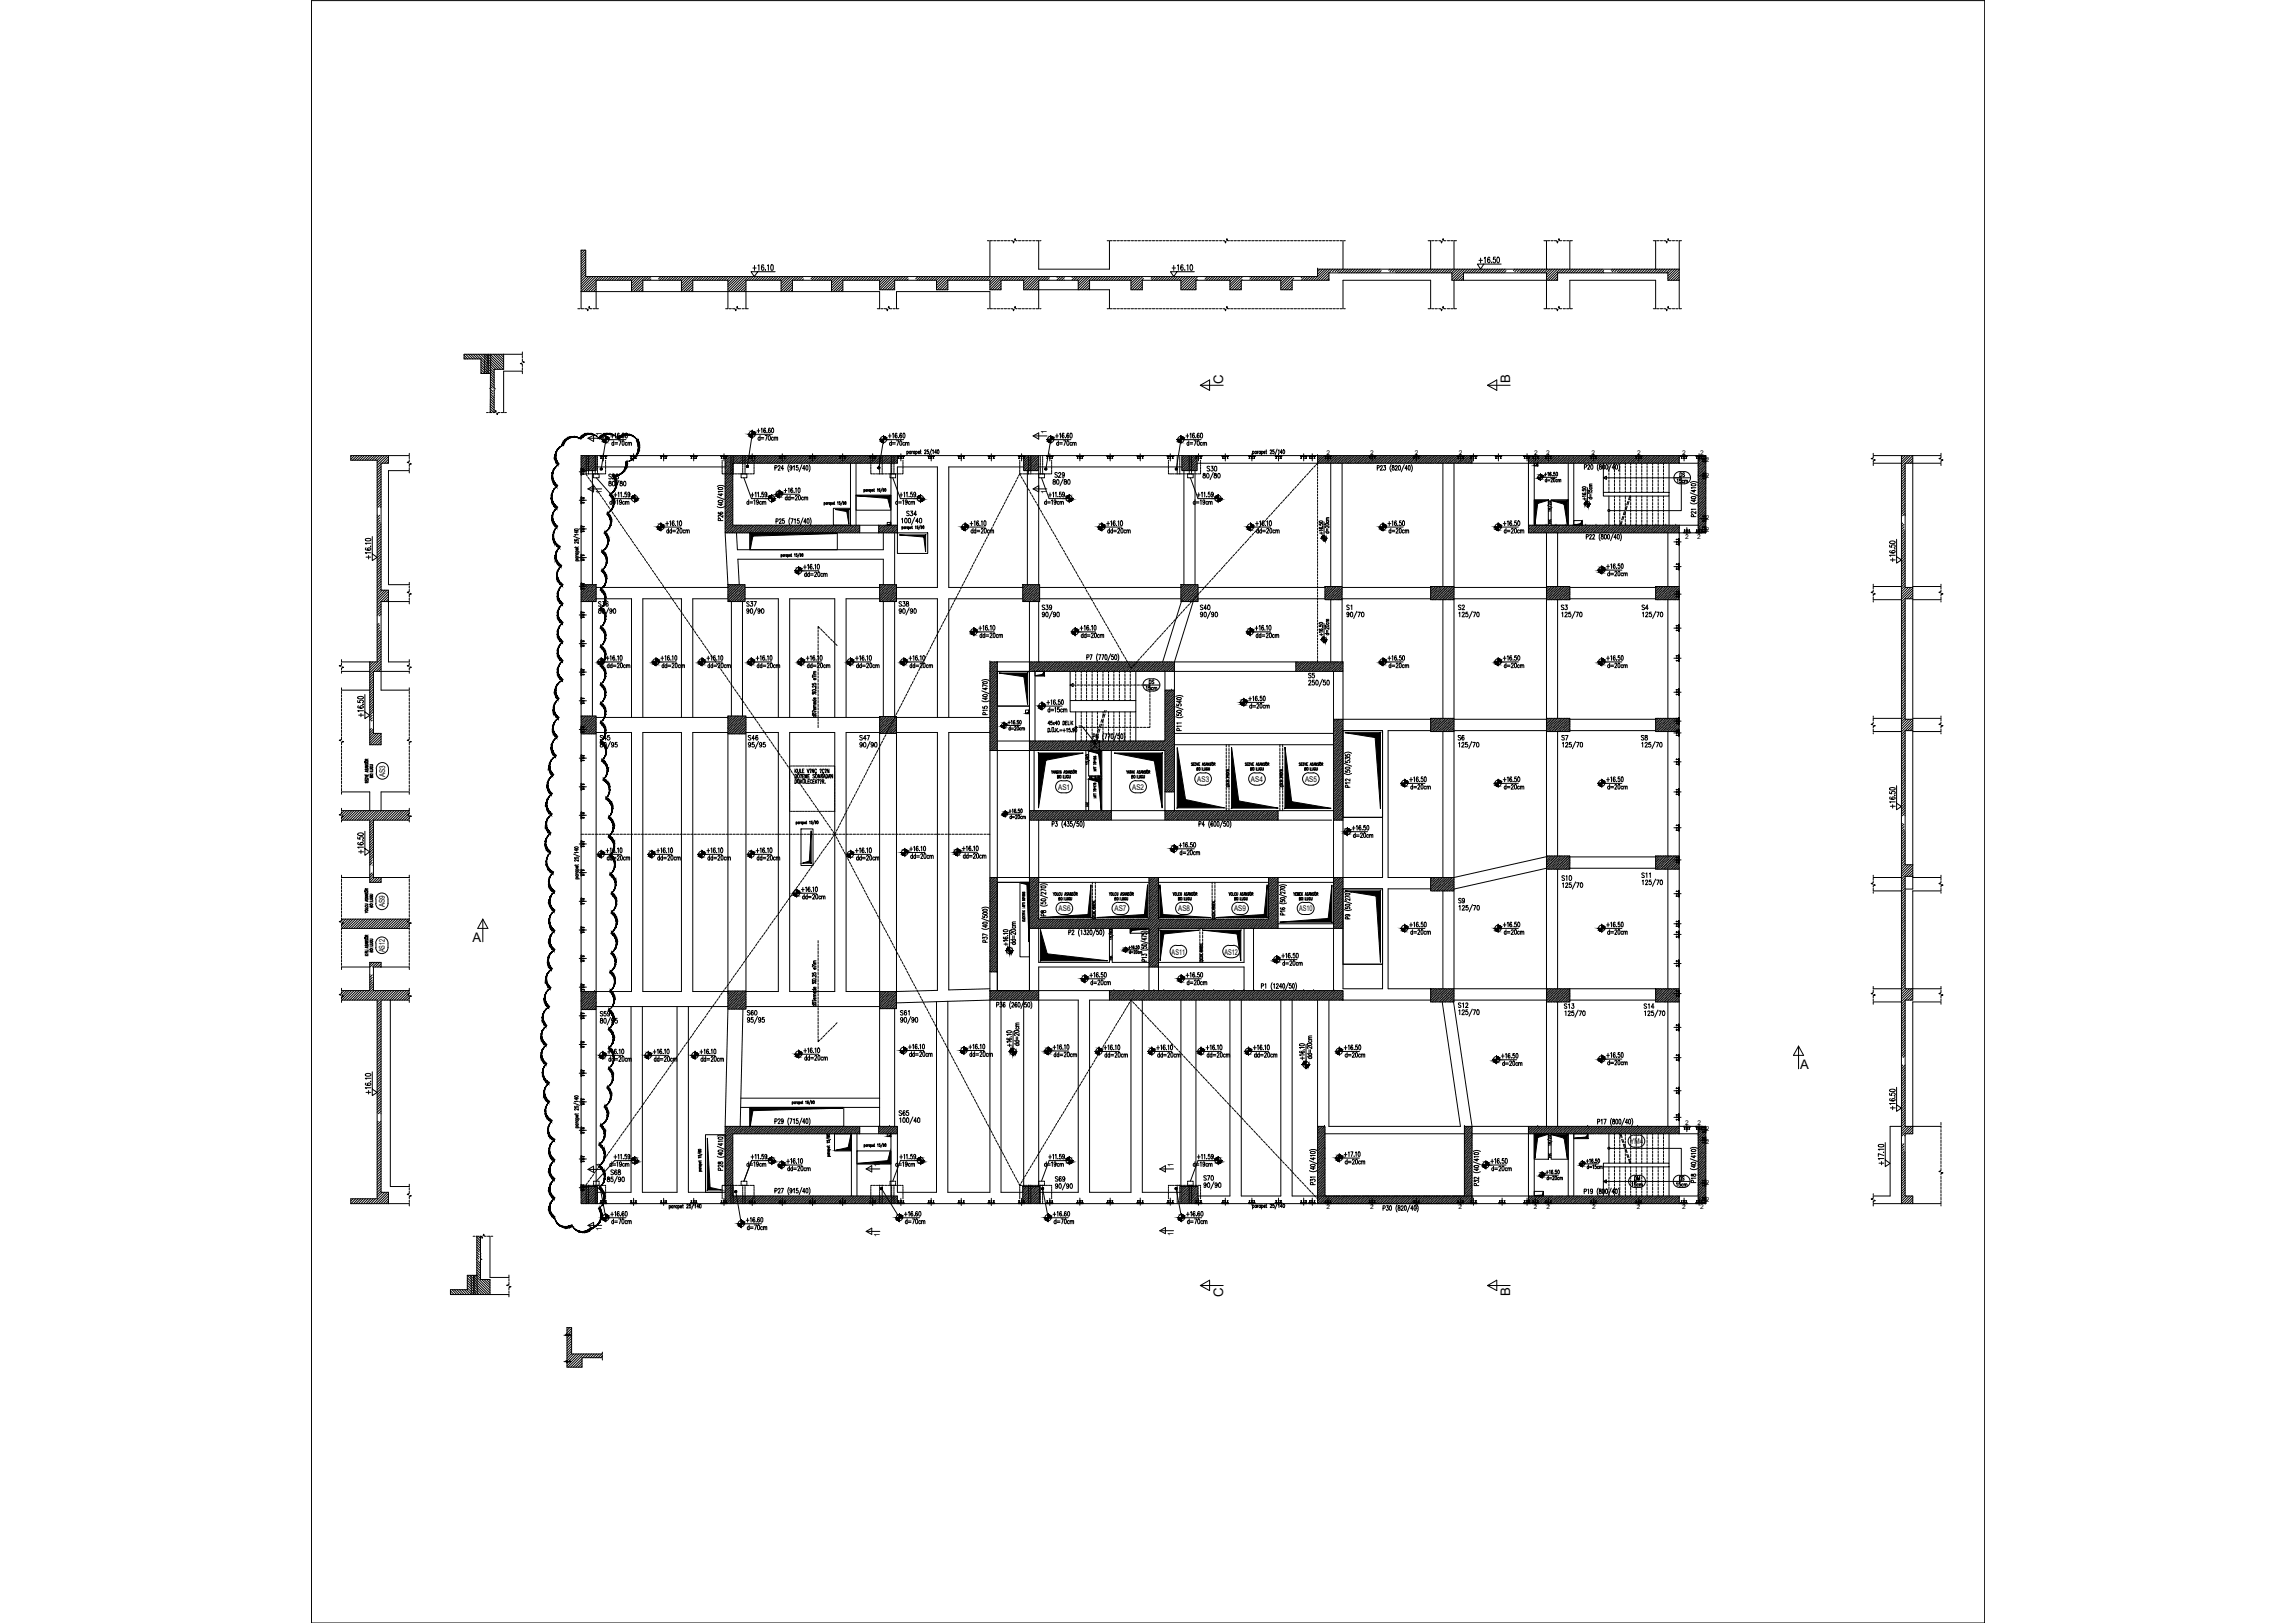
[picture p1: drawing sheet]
<svg xmlns="http://www.w3.org/2000/svg" width="420mm" height="297mm" viewBox="0 0 420 297" stroke-linecap="round" stroke-linejoin="round" font-family="sans-serif">
<defs><g id="words">
<g font-size="4">
<text x="248.7" y="112.9" transform="rotate(-90 248.7 112.9)">S1</text>
<text x="266" y="112.9">S2</text>
<text x="285" y="112.9">S3</text>
<text x="299.9" y="112.9">S4</text>
</g>
<g font-size="3.5">
<text x="192.3" y="88.5">S29</text>
<text x="306.6" y="88.5">DS</text>
<text x="165.1" y="95.6">S34</text>
<text x="108.7" y="112.2">S36</text>
<text x="135.8" y="112.2">S37</text>
<text x="163.7" y="112.2">S38</text>
<text x="238.8" y="125.2">S5</text>
<text x="209.5" y="126.3">DS</text>
<text x="109" y="136.5">S45</text>
<text x="136.2" y="136.5">S46</text>
<text x="156.6" y="136.5">S47</text>
<text x="266" y="136.5">S6</text>
<text x="285" y="136.5">S7</text>
<text x="299.5" y="136.5">S8</text>
<text x="266" y="166.5">S9</text>
<text x="285" y="162.3">S10</text>
<text x="202.1" y="176.7">HK</text>
<text x="266" y="185.6">S12</text>
<text x="135.8" y="187">S60</text>
<text x="163.7" y="205.3">S65</text>
<text x="192.3" y="217.3">S69</text>
<text x="301.3" y="217.3" transform="rotate(-90 301.3 217.3)">DM</text>
<text x="309.4" y="217.3" transform="rotate(-90 309.4 217.3)">DS</text>
</g>
<g font-size="3.1">
<text x="285" y="97" transform="rotate(-90 285 97)">HK</text>
<text x="201.1" y="143.6" transform="rotate(-90 201.1 143.6)">HK</text>
<text x="200.4" y="148.9" transform="rotate(-90 200.4 148.9)">HK</text>
<text x="285" y="213.1" transform="rotate(-90 285 213.1)">HK</text>
</g>
<g font-size="2.4">
<text x="223.9" y="70.3" transform="rotate(-90 223.9 70.3)">C</text>
<text x="276.5" y="70.2" transform="rotate(-90 276.5 70.2)">B</text>
<text x="86.5" y="172.4">A</text>
<text x="329.6" y="195.6">A</text>
<text x="223.9" y="237.3" transform="rotate(-90 223.9 237.3)">C</text>
<text x="276.5" y="237.2" transform="rotate(-90 276.5 237.2)">B</text>
</g>
<g font-size="1.4">
<text x="110.2" y="79.9" transform="rotate(-90 110.2 79.9)">1</text>
<text x="191.6" y="79.4" transform="rotate(-90 191.6 79.4)">1</text>
<text x="110.2" y="90.5" transform="rotate(-90 110.2 90.5)">1</text>
<text x="191.6" y="90.5" transform="rotate(-90 191.6 90.5)">1</text>
<text x="70.5" y="142.2" transform="rotate(-90 70.5 142.2)">AS3</text>
<text x="219.2" y="143.1">AS3</text>
<text x="229" y="143.1">AS4</text>
<text x="238.9" y="143.1">AS5</text>
<text x="193.7" y="144.5">AS1</text>
<text x="207.3" y="144.5">AS2</text>
<text x="70.4" y="166.1" transform="rotate(-90 70.4 166.1)">AS9</text>
<text x="193.8" y="166.8">AS6</text>
<text x="204" y="166.8">AS7</text>
<text x="215.7" y="166.8">AS8</text>
<text x="225.9" y="166.8">AS9</text>
<text x="237.8" y="166.8">AS10</text>
<text x="70.4" y="174.3" transform="rotate(-90 70.4 174.3)">AS12</text>
<text x="214.5" y="174.7">AS11</text>
<text x="224.2" y="174.7">AS12</text>
<text x="298.4" y="209.4">YM4</text>
<text x="110.2" y="213.6" transform="rotate(-90 110.2 213.6)">1</text>
<text x="161.1" y="213.6" transform="rotate(-90 161.1 213.6)">1</text>
<text x="214.8" y="213.6" transform="rotate(-90 214.8 213.6)">1</text>
<text x="110.2" y="225.3" transform="rotate(-90 110.2 225.3)">1</text>
<text x="161.1" y="226.3" transform="rotate(-90 161.1 226.3)">1</text>
<text x="214.8" y="226.2" transform="rotate(-90 214.8 226.2)">1</text>
</g>
<g font-size="1.2">
<text x="242.9" y="83.2">2</text>
<text x="250.9" y="83.2">2</text>
<text x="259" y="83.2">2</text>
<text x="267.1" y="83.2">2</text>
<text x="280.8" y="83.2">2</text>
<text x="283.1" y="83.2">2</text>
<text x="291.4" y="83.2">2</text>
<text x="299.7" y="83.2">2</text>
<text x="308" y="83.2">2</text>
<text x="311.3" y="83.2">2</text>
<text x="312.3" y="84.5">2</text>
<text x="312.3" y="87.6">2</text>
<text x="312.3" y="95.2">2</text>
<text x="308.5" y="98.6">2</text>
<text x="310.7" y="98.6">2</text>
<text x="312.3" y="97.4">2</text>
<text x="308.5" y="206">2</text>
<text x="310.8" y="206">2</text>
<text x="312.3" y="209.3">2</text>
<text x="312.3" y="207.1">2</text>
<text x="242.8" y="221.3">2</text>
<text x="250.8" y="221.3">2</text>
<text x="259" y="221.3">2</text>
<text x="267" y="221.3">2</text>
<text x="280.8" y="221.3">2</text>
<text x="283.1" y="221.3">2</text>
<text x="291.5" y="221.3">2</text>
<text x="299.7" y="221.3">2</text>
<text x="308" y="221.3">2</text>
<text x="311.3" y="221.3">2</text>
<text x="312.3" y="219.9">2</text>
<text x="312.3" y="216.9">2</text>
</g>
<text font-size="1" x="195.8" y="132.7">İ</text>
<g font-size=".7">
<text x="68.2" y="141.6" transform="rotate(-90 68.2 141.6)">Ş</text>
<text x="194.3" y="142.4">Ş</text>
<text x="207.9" y="142.4">Ş</text>
<text x="219.8" y="141">Ş</text>
<text x="229.6" y="141">Ş</text>
<text x="239.5" y="141">Ş</text>
<text x="68.2" y="165.3" transform="rotate(-90 68.2 165.3)">Ş</text>
<text x="194.5" y="164.7">Ş</text>
<text x="204.8" y="164.7">Ş</text>
<text x="216.4" y="164.7">Ş</text>
<text x="226.7" y="164.7">Ş</text>
<text x="238.5" y="164.7">Ş</text>
<text x="67.4" y="173.8" transform="rotate(-90 67.4 173.8)">İ</text>
<text x="68.2" y="173.6" transform="rotate(-90 68.2 173.6)">Ş</text>
<text x="67.4" y="174.6" transform="rotate(-90 67.4 174.6)">İ</text>
</g>
<g font-size=".6">
<text x="200.7" y="141.3" transform="rotate(-90 200.7 141.3)">Ş</text>
<text x="200.7" y="146.2" transform="rotate(-90 200.7 146.2)">Ş</text>
<text x="187.6" y="167" transform="rotate(-90 187.6 167)">İ</text>
<text x="187.6" y="166.3" transform="rotate(-90 187.6 166.3)">Ş</text>
</g>
</g></defs>
<!-- layer: PAFTA_A0_50 -->
<path d="M57 .1v296.9h306.4v-296.9" fill="none" stroke="#000" stroke-width=".18"/>
<!-- layer: xref-ANTET$0$ANTET1 -->
<path d="M363.4 .1v296.9" fill="none" stroke="#000" stroke-width=".18"/>
<!-- layer: XREF-NORMAL KATLAR KALIP$0$PAFTA_A0_100 -->
<path d="M57 .1h306.4" fill="none" stroke="#000" stroke-width=".18"/>
<!-- layer: XREF-NORMAL KATLAR KALIP$0$KLNTARAMA -->
<g fill="none" stroke="#000" stroke-width=".18">
<path d="M106.4 84.1h.1M106.4 85.9v.1M106.5 84.6l-.1 .1M106.6 83.4l-.2 .1M106.6 85.2l-.2 .1M106.7 83.8l-.2 .2M106.7 85.7l-.2 .1M106.7 84.4l-.1 .2M106.8 84.9l-.1 .2M106.8 83.4l-.4 .4M106.9 83.6l-.2 .2M106.9 85.5l-.2 .1"/>
<path d="M107 84.2l-.2 .1M107 86l-.2 .1M107.1 84.7l-.2 .2M107.1 83.4l-.1 .2M107.1 85.2l-.1 .2M107.2 83.9l-.1 .2M107.2 85.8l-.1 .1M107.3 84.5l-.2 .1M107.4 85l-.2 .2M107.4 83.4l-1 1M107.4 83.7l-.1 .1M107.4 85.5l-.1 .2"/>
<path d="M107.5 84.2l-.1 .2M107.5 86.1h-.1M107.6 84.8l-.2 .1M107.7 83.5l-.2 .1M107.7 85.3l-.2 .2M107.7 83.4h.1M107.7 84l-.1 .2M107.7 85.8l-.1 .2M107.8 84.6l-.1 .1M107.9 85.1l-.2 .1M108 83.8l-.2 .1M108 85.6l-.2 .2"/>
<path d="M108 84.3l-.1 .2M108.1 83.4l-1.7 1.7M108.1 84.9l-.1 .1M108.2 83.6l-.2 .1M108.2 85.4l-.2 .1M108.2 84.1l-.1 .1M108.2 85.9l-.1 .2M108.3 84.6l-.1 .2M108.4 83.4l-.2 .1M108.4 85.2l-.2 .1M108.5 83.8l-.2 .2M108.5 85.7l-.2 .1"/>
<path d="M108.6 84.4l-.2 .2M108.6 84.9l-.1 .2M108.7 83.4l-2.3 2.3M108.7 83.6l-.1 .2M108.7 85.5l-.1 .1M108.8 84.2l-.2 .1M108.8 86l-.1 .1M108.9 84.7l-.2 .2M109 83.4l-.2 .2M109 85.2l-.2 .2M109 83.9l-.1 .2M109 85.8l-.1 .1"/>
<path d="M109.1 84.5l-.1 .1M109.1 83.5l-2.6 2.6M109.1 84.1l-2 2M109.1 84.7l-1.4 1.4M109.1 85.3l-.8 .8M109.1 86l-.1 .1M109.1 83.8h.1M109.1 85l-.1 .2M109.1 85.7h.1M132.8 84.8v.1M132.8 86.6v.1M132.8 88.4v.1"/>
<path d="M132.8 90.3h.1M132.8 92.1v.1M132.8 93.9v.1M132.8 95.7v.1M132.9 83.5l-.1 .1M132.9 85.3l-.1 .2M132.9 87.2l-.1 .1M132.9 89l-.1 .1M132.9 90.8l-.1 .2M132.9 92.6l-.1 .2M132.9 94.5l-.1 .1M132.9 96.3l-.1 .1"/>
<path d="M133 84l-.2 .2M133 85.8l-.2 .2M133 87.7l-.2 .1M133 89.5l-.2 .1M133 91.3l-.2 .2M133 93.2l-.2 .1M133 95l-.2 .2M133 96.8l-.2 .2M133 83.4h.1M133.1 84.6l-.2 .1M133.1 86.4l-.2 .1M133.1 88.2l-.2 .2"/>
<path d="M133.1 90l-.2 .2M133.1 91.8l-.2 .2M133.1 93.7l-.2 .1M133.1 95.5l-.2 .2M133.1 97.4l-.2 .1M133.1 85.1l-.1 .1M133.1 86.9l-.1 .2M133.1 88.8l-.1 .1M133.1 90.6l-.1 .1M133.1 92.4l-.1 .2M133.1 94.2l-.1 .2M133.1 96l-.1 .2"/>
<path d="M133.2 83.8l-.1 .1M133.2 85.6l-.1 .2M133.2 87.4l-.1 .2M133.2 89.3l-.1 .1M133.2 91.1l-.1 .2M133.2 92.9l-.1 .2M133.2 94.8l-.1 .1M133.2 96.6l-.1 .2M133.3 83.4l-.5 .5M133.3 84.3l-.2 .2M133.3 86.1l-.2 .2M133.3 88l-.2 .1"/>
<path d="M133.3 89.8l-.2 .1M133.3 91.6l-.2 .2M133.3 93.5l-.2 .1M133.3 95.3l-.2 .1M133.3 97.1l-.2 .2M133.4 84.9l-.2 .1M133.4 86.7l-.2 .2M133.4 88.5l-.2 .2M133.4 90.3l-.2 .2M133.4 92.2l-.2 .1M133.4 95.8l-.2 .2M133.4 94l-.2 .1"/>
<path d="M133.4 83.6l-.1 .1M133.4 85.4l-.1 .1M133.4 87.2l-.1 .2M133.4 89.1l-.1 .1M133.4 90.9l-.1 .1M133.4 92.7l-.1 .2M133.4 94.5l-.1 .2M133.4 96.4l-.1 .1M133.5 84.1l-.1 .1M133.5 85.9l-.1 .2M133.5 87.7l-.1 .2M133.5 89.6l-.1 .1"/>
<path d="M133.5 91.4l-.1 .2M133.5 93.2l-.1 .2M133.5 95.1l-.1 .1M133.5 96.9l-.1 .2M133.6 83.4l-.1 .1M133.6 84.6l-.2 .2M133.6 86.5l-.2 .1M133.6 88.3l-.2 .1M133.6 90.1l-.2 .2M133.6 91.9l-.2 .2M133.6 93.8l-.2 .1M133.6 95.6l-.2 .1"/>
<path d="M133.6 97.4l-.1 .1M133.7 85.2l-.2 .1M133.7 87l-.2 .2M133.7 88.8l-.2 .2M133.7 90.7l-.2 .1M133.7 92.5l-.2 .1M133.7 94.3l-.2 .2M133.7 96.1l-.2 .2M133.7 83.8l-.1 .2M133.7 85.7l-.1 .1M133.7 87.5l-.1 .2M133.7 89.4l-.1 .1"/>
<path d="M133.7 91.2l-.1 .1M133.7 93l-.1 .2M133.7 94.9l-.1 .1M133.7 96.7l-.1 .1M133.8 84.4l-.1 .2M133.8 86.2l-.1 .2M133.8 88l-.1 .2M133.8 89.9l-.1 .1M133.8 91.7l-.1 .1M133.8 93.5l-.1 .2M133.8 95.4l-.1 .1M133.8 97.2l-.1 .2"/>
<path d="M133.9 84.9l-.2 .2M133.9 86.8l-.2 .1M133.9 88.6l-.2 .2M133.9 90.4l-.2 .2M133.9 92.2l-.2 .2M133.9 94.1l-.2 .1M133.9 95.9l-.2 .1M133.9 83.4l-1.1 1.2M134 83.6l-.2 .2M134 85.5l-.2 .1M134 87.3l-.2 .1M134 89.1l-.2 .2"/>
<path d="M134 91l-.2 .1M134 92.8l-.2 .1M134 94.6l-.2 .2M134 96.4l-.2 .2M134.1 84.2l-.2 .1M134.1 86l-.2 .1M134.1 87.8l-.2 .2M134.1 89.6l-.2 .2M134.1 91.5l-.2 .1M134.1 93.3l-.2 .2M134.1 95.2l-.2 .1M134.1 97l-.2 .1"/>
<path d="M134.1 97.5h.1M134.1 84.7l-.1 .2M134.1 85.9h.1M134.1 86.5l-.1 .2M134.1 87.7h.1M134.1 88.4l-.1 .1M134.1 89.6h.1M134.1 90.2l-.1 .1M134.1 92l-.1 .2M134.1 93.2h.1M134.1 93.8l-.1 .2M134.1 95.1h.1"/>
<path d="M134.1 95.7l-.1 .1M134.2 85l-1.4 1.4M134.2 85.6l-1.4 1.4M134.2 86.2l-1.4 1.4M134.2 86.8l-1.4 1.4M134.2 87.4l-1.4 1.4M134.2 88l-1.4 1.4M134.2 88.7l-1.4 1.3M134.2 89.3l-1.4 1.4M134.2 89.9l-1.4 1.4M134.2 90.5l-1.4 1.3M134.2 91.1l-1.4 1.4"/>
<path d="M134.2 91.7l-1.4 1.4M134.2 92.3l-1.4 1.4M134.2 92.9l-1.4 1.4M134.2 93.5l-1.4 1.4M134.2 94.1l-1.4 1.4M134.2 94.8l-1.4 1.3M134.2 95.4l-1.4 1.4M134.2 96l-1.4 1.4M134.2 85.3l-.1 .1M134.2 87.2h-.1M134.2 89l-.1 .1M134.2 90.8l-.1 .1"/>
<path d="M134.2 91.4h-.1M134.2 92.6l-.1 .1M134.2 94.4l-.1 .1M134.2 83.4l-.1 .2M134.2 96.2l-.1 .2M134.3 83.9l-.2 .2M134.3 96.8l-.2 .1M134.4 84.5l-.2 .1M134.4 97.3l-.2 .1M134.5 83.7l-.1 .1M134.5 96.5l-.1 .2M134.5 83.4l-1.7 1.8"/>
<path d="M134.6 96.1l-1.4 1.4M134.6 84.2l-.1 .2M134.6 97.1l-.1 .1M134.7 83.5l-.1 .1M134.7 96.3l-.1 .1M134.8 83.4h.1M134.8 84l-.1 .2M134.8 96.8l-.1 .2M134.9 84.6l-.2 .1M134.9 96.1l-.1 .1M134.9 97.4l-.2 .1M135 83.8l-.1 .1"/>
<path d="M135 96.6l-.1 .2M135.1 83.4l-2.3 2.4M135.1 84.3l-.1 .2M135.1 97.1l-.1 .2M135.2 96.1l-1.4 1.4M135.3 83.6l-.2 .1M135.3 96.4l-.2 .1M135.3 84.1l-.1 .1M135.3 96.9l-.1 .2M135.4 84.6l-.1 .2M135.4 97.4l-.1 .1M135.5 83.4l-.2 .1"/>
<path d="M135.5 96.1l-.2 .2M135.6 83.8l-.2 .2M135.6 96.7l-.2 .1M135.6 84.4l-.1 .2M135.6 97.2l-.1 .2M135.8 83.4l-1.4 1.4M135.8 96.1l-1.4 1.4M135.8 83.6l-.2 .2M135.8 96.4l-.2 .2M135.9 84.2l-.2 .1M135.9 97l-.2 .1M135.9 97.5h.1"/>
<path d="M136 84.7l-.1 .1M136 83.4l-.1 .2M136 96.2l-.1 .2M136.1 83.9l-.1 .2M136.1 96.8l-.1 .1M136.2 84.5l-.2 .1M136.2 97.3l-.2 .1M136.4 83.4l-1.4 1.4M136.4 83.7l-.2 .1M136.4 96.5l-.2 .2M136.4 96.1l-1.4 1.4M136.4 84.2l-.1 .2"/>
<path d="M136.4 97.1l-.1 .1M136.6 83.5l-.2 .1M136.6 96.3l-.2 .1M136.7 83.4h.1M136.7 84l-.2 .2M136.7 96.8l-.2 .2M136.7 96.1v.1M136.7 84.6l-.1 .1M136.7 97.4l-.1 .1M136.9 83.8l-.2 .1M136.9 96.6l-.2 .2M136.9 84.3l-.1 .2"/>
<path d="M136.9 97.1l-.1 .2M137 83.4l-1.4 1.4M137 96.1l-1.4 1.4M137.1 83.6l-.2 .1M137.1 96.4l-.2 .1M137.2 84.1l-.2 .1M137.2 96.9l-.2 .2M137.2 84.6l-.1 .2M137.2 97.4v.1M137.3 83.4l-.1 .1M137.3 96.1l-.1 .2M137.4 83.8l-.2 .2"/>
<path d="M137.4 96.7l-.2 .1M137.5 84.4l-.2 .2M137.5 97.2l-.2 .2M137.6 83.4l-1.4 1.4M137.6 96.1l-1.4 1.4M137.6 83.6l-.1 .2M137.6 96.4l-.1 .2M137.7 84.2l-.2 .1M137.7 97l-.2 .1M137.8 97.5h.1M137.8 84.7l-.1 .1M137.9 83.4l-.2 .2"/>
<path d="M137.9 96.2l-.2 .2M137.9 83.9l-.1 .2M137.9 96.8l-.1 .1M138 84.5l-.1 .1M138 97.3l-.1 .1M138.2 83.4l-1.4 1.4M138.2 83.7l-.2 .1M138.2 96.5l-.2 .2M138.2 96.1l-1.3 1.4M138.3 84.2l-.2 .2M138.3 97.1l-.2 .1M138.4 83.5l-.1 .1"/>
<path d="M138.4 96.3l-.1 .1M138.5 84l-.2 .2M138.5 96.8l-.2 .2M138.5 83.4h.1M138.6 84.6l-.2 .1M138.6 96.1l-.1 .1M138.6 97.4l-.2 .1M138.7 83.8l-.1 .1M138.7 96.6l-.1 .2M138.8 84.3l-.2 .2M138.8 97.1l-.2 .2M138.8 83.4l-1.4 1.4"/>
<path d="M138.9 96.1l-1.4 1.4M138.9 83.6l-.1 .1M138.9 96.4l-.1 .1M139 84.1l-.1 .1M139 96.9l-.1 .2M139.1 84.6l-.2 .2M139.1 97.4l-.1 .1M139.1 83.4l-.1 .1M139.1 96.1l-.1 .2M139.2 83.8l-.1 .2M139.2 96.7l-.1 .1M139.3 84.4l-.2 .2"/>
<path d="M139.3 97.2l-.2 .2M139.4 83.4l-1.4 1.4M139.4 96.1l-1.3 1.4M139.4 83.6l-.1 .2M139.4 96.4l-.1 .2M139.5 84.2l-.1 .1M139.5 97l-.1 .1M139.6 97.5h.1M139.6 84.7v.1M139.7 83.4l-.2 .2M139.7 96.2l-.2 .2M139.8 83.9l-.2 .2"/>
<path d="M139.8 96.8l-.2 .1M139.8 84.5l-.1 .1M139.8 97.3l-.1 .1M140 83.7l-.2 .1M140 96.5l-.2 .2M140 83.4l-1.4 1.4M140.1 96.1l-1.4 1.4M140.1 84.2l-.2 .2M140.1 97.1l-.2 .1M140.2 83.5l-.1 .1M140.2 96.3l-.1 .1M140.3 84l-.1 .2"/>
<path d="M140.3 96.8l-.1 .2M140.3 83.4h.1M140.4 84.6l-.2 .1M140.4 96.1l-.1 .1M140.4 97.4l-.2 .1M140.5 83.8l-.1 .1M140.5 96.6l-.1 .2M140.6 84.3l-.1 .2M140.6 97.1l-.1 .2M140.6 83.4l-1.4 1.4M140.7 96.1l-1.4 1.4M140.8 83.6l-.2 .1"/>
<path d="M140.8 96.4l-.2 .1M140.8 84.1l-.1 .1M140.8 96.9l-.1 .2M140.9 83.4l-.1 .1M140.9 84.6l-.1 .2M140.9 97.4l-.1 .1M141 96.1l-.2 .2M141.1 83.8l-.2 .2M141.1 96.7l-.2 .1M141.1 84.4l-.1 .2M141.1 97.2l-.1 .2M141.2 83.4l-1.3 1.4"/>
<path d="M141.3 96.1l-1.4 1.4M141.3 83.6l-.2 .2M141.3 96.4l-.2 .2M141.4 84.2l-.2 .1M141.4 97l-.2 .1M141.4 97.5h.1M141.4 84.7v.1M141.5 83.4l-.1 .2M141.5 96.2l-.1 .2M141.6 83.9l-.2 .2M141.6 96.8l-.2 .1M141.7 84.5l-.2 .1"/>
<path d="M141.7 97.3l-.2 .1M141.8 83.7l-.1 .1M141.8 96.5l-.1 .2M141.9 83.4l-1.4 1.4M141.9 96.1l-1.4 1.4M141.9 84.2l-.2 .2M141.9 97.1l-.2 .1M142.1 83.5l-.2 .1M142.1 96.3l-.2 .1M142.1 84l-.1 .2M142.1 96.8l-.1 .2M142.2 83.4h-.1"/>
<path d="M142.2 84.6l-.1 .1M142.2 96.1l-.1 .1M142.2 97.4l-.1 .1M142.4 83.8l-.2 .1M142.4 96.6l-.2 .2M142.5 83.4l-1.4 1.4M142.5 84.3l-.2 .2M142.5 97.1l-.2 .2M142.5 96.1l-1.4 1.4M142.6 83.6l-.1 .1M142.6 96.4l-.1 .1M142.7 84.1l-.2 .1"/>
<path d="M142.7 96.9l-.2 .2M142.7 83.4v.1M142.7 84.6l-.1 .2M142.7 97.4v.1M142.8 96.1l-.1 .2M142.9 83.8l-.2 .2M142.9 96.7l-.2 .1M143 84.4l-.2 .2M143 97.2l-.2 .2M143.1 83.4l-1.4 1.4M143.1 96.1l-1.4 1.4M143.1 83.6l-.1 .2"/>
<path d="M143.1 96.4l-.1 .2M143.2 84.2l-.2 .1M143.2 97l-.2 .1M143.3 97.5h.1M143.3 84.7l-.1 .1M143.3 83.4l-.1 .2M143.3 96.2l-.1 .2M143.4 83.9l-.1 .2M143.4 96.8l-.1 .1M143.5 84.5l-.2 .1M143.5 97.3l-.2 .1M143.6 83.7l-.1 .1"/>
<path d="M143.6 96.5l-.1 .2M143.7 83.4l-1.4 1.4M143.7 96.1l-1.4 1.4M143.7 84.2l-.1 .2M143.7 97.1l-.1 .1M143.9 83.5l-.2 .1M143.9 96.3l-.2 .1M144 83.4h.1M144 84l-.2 .2M144 96.8l-.2 .2M144 84.6l-.1 .1M144 96.1v.1"/>
<path d="M144 97.4l-.1 .1M144.2 83.8l-.2 .1M144.2 96.6l-.2 .2M144.3 83.4l-1.4 1.4M144.3 84.3l-.2 .2M144.3 97.1l-.2 .2M144.3 96.1l-1.3 1.4M144.4 83.6l-.1 .1M144.4 96.4l-.1 .1M144.5 84.1l-.1 .1M144.5 96.9l-.1 .2M144.6 84.6l-.2 .2"/>
<path d="M144.6 97.4l-.1 .1M144.6 83.4l-.1 .1M144.7 96.1l-.2 .2M144.7 83.8l-.1 .2M144.7 96.7l-.1 .1M144.8 84.4l-.1 .2M144.8 97.2l-.1 .2M144.9 83.4l-1.4 1.4M144.9 96.1l-1.3 1.4M144.9 83.6l-.1 .2M144.9 96.4l-.1 .2M145 84.2l-.1 .1"/>
<path d="M145 97l-.1 .1M145.1 97.5h.1M145.1 84.7l-.1 .1M145.2 83.4l-.2 .2M145.2 96.2l-.2 .2M145.2 83.9l-.1 .2M145.2 96.8l-.1 .1M145.3 84.5l-.1 .1M145.3 97.3l-.1 .1M145.5 83.4l-1.4 1.4M145.5 83.7l-.2 .1M145.5 96.5l-.2 .2"/>
<path d="M145.5 96.1l-1.3 1.4M145.5 84.2l-.1 .2M145.5 97.1l-.1 .1M145.7 83.5l-.2 .1M145.7 96.3l-.2 .1M145.8 83.4h.1M145.8 84l-.2 .2M145.8 96.8l-.2 .2M145.8 96.1v.1M145.9 84.6l-.2 .1M145.9 97.4l-.2 .1M146 83.8l-.1 .1"/>
<path d="M146 96.6l-.1 .2M146.1 84.3l-.2 .2M146.1 97.1l-.2 .2M146.1 83.4l-1.4 1.4M146.2 96.1l-1.4 1.4M146.3 83.6l-.2 .1M146.3 96.4l-.2 .1M146.3 84.1l-.1 .1M146.3 96.9l-.1 .2M146.4 84.6l-.1 .2M146.4 97.4l-.1 .1M146.4 83.4l-.1 .1"/>
<path d="M146.5 96.1l-.2 .2M146.6 83.8l-.2 .2M146.6 96.7l-.2 .1M146.6 84.4l-.1 .2M146.6 97.2l-.1 .2M146.7 83.4l-1.4 1.4M146.8 96.1l-1.4 1.4M146.8 83.6l-.2 .2M146.8 96.4l-.2 .2M146.9 84.2l-.2 .1M146.9 97l-.2 .1M146.9 97.5h.1"/>
<path d="M146.9 84.7v.1M147 83.4l-.1 .2M147 96.2l-.1 .2M147.1 83.9l-.2 .2M147.1 96.8l-.2 .1M147.2 84.5l-.2 .1M147.2 97.3l-.2 .1M147.3 83.4l-1.3 1.4M147.3 83.7l-.1 .1M147.3 96.5l-.1 .2M147.4 96.1l-1.4 1.4M147.4 84.2l-.2 .2"/>
<path d="M147.4 97.1l-.2 .1M147.5 83.5l-.1 .1M147.5 96.3l-.1 .1M147.6 84l-.2 .2M147.6 96.8l-.2 .2M147.7 83.4h-.1M147.7 84.6l-.2 .1M147.7 96.1l-.1 .1M147.7 97.4l-.2 .1M147.8 83.8l-.1 .1M147.8 96.6l-.1 .2M147.9 84.3l-.1 .2"/>
<path d="M147.9 97.1l-.1 .2M148 83.4l-1.4 1.4M148 96.1l-1.4 1.4M148.1 83.6l-.2 .1M148.1 96.4l-.2 .1M148.2 84.1l-.2 .1M148.2 96.9l-.2 .2M148.2 84.6l-.1 .2M148.2 97.4l-.1 .1M148.3 83.4l-.1 .1M148.3 96.1l-.1 .2M148.4 83.8l-.2 .2"/>
<path d="M148.4 96.7l-.2 .1M148.5 84.4l-.2 .2M148.5 97.2l-.2 .2M148.5 83.4l-1.3 1.4M148.6 96.1l-1.4 1.4M148.6 83.6l-.1 .2M148.6 96.4l-.1 .2M148.7 84.2l-.2 .1M148.7 97l-.2 .1M148.8 97.5h.1M148.8 84.7l-.1 .1M148.8 83.4l-.1 .2"/>
<path d="M148.8 96.2l-.1 .2M148.9 83.9l-.1 .2M148.9 96.8l-.1 .1M149 84.5l-.2 .1M149 97.3l-.2 .1M149.1 83.7l-.1 .1M149.1 96.5l-.1 .2M149.2 83.4l-1.4 1.4M149.2 96.1l-1.4 1.4M149.2 84.2l-.1 .2M149.2 97.1l-.1 .1M149.4 83.5l-.2 .1"/>
<path d="M149.4 96.3l-.2 .1M149.4 84l-.1 .2M149.4 96.8l-.1 .2M149.5 83.4h-.1M149.5 84.6l-.1 .1M149.5 96.1l-.1 .1M149.5 97.4l-.1 .1M149.7 83.8l-.2 .1M149.7 96.6l-.2 .2M149.7 84.3l-.1 .2M149.7 97.1l-.1 .2M149.8 83.4l-1.4 1.4"/>
<path d="M149.8 96.1l-1.4 1.4M149.9 83.6l-.2 .1M149.9 96.4l-.2 .1M150 84.1l-.2 .1M150 96.9l-.2 .2M150.1 83.4l-.1 .1M150.1 84.6l-.2 .2M150.1 97.4l-.2 .1M150.1 96.1l-.1 .2M150.2 83.8l-.1 .2M150.2 96.7l-.1 .1M150.3 84.4l-.2 .2"/>
<path d="M150.3 97.2l-.2 .2M150.4 83.4l-1.4 1.4M150.4 96.1l-1.3 1.4M150.5 83.6l-.2 .2M150.5 96.4l-.2 .2M150.5 84.2l-.1 .1M150.5 97l-.1 .1M150.6 97.5h.1M150.6 84.7l-.1 .1M150.7 83.4l-.2 .2M150.7 96.2l-.2 .2M150.7 83.9l-.1 .2"/>
<path d="M150.7 96.8l-.1 .1M150.8 84.5l-.1 .1M150.8 97.3l-.1 .1M151 83.7l-.2 .1M151 96.5l-.2 .2M151 83.4l-1.4 1.4M151 96.1l-1.4 1.4M151 84.2l-.1 .2M151 97.1l-.1 .1M151.2 83.5l-.2 .1M151.2 96.3l-.2 .1M151.3 84l-.2 .2"/>
<path d="M151.3 96.8l-.2 .2M151.3 83.4h.1M151.3 84.6l-.1 .1M151.3 96.1v.1M151.3 97.4l-.1 .1M151.5 83.8l-.2 .1M151.5 96.6l-.2 .2M151.6 83.4l-1.4 1.4M151.6 84.3l-.2 .2M151.6 97.1l-.2 .2M151.6 96.1l-1.3 1.4M151.7 83.6l-.1 .1"/>
<path d="M151.7 96.4l-.1 .1M151.8 84.1l-.2 .1M151.8 96.9l-.2 .2M151.9 83.4l-.1 .1M151.9 84.6l-.1 .2M151.9 97.4l-.1 .1M151.9 96.1l-.1 .2M152 83.8l-.1 .2M152 96.7l-.1 .1M152.1 84.4l-.1 .2M152.1 97.2l-.1 .2M152.2 83.4l-1.4 1.4"/>
<path d="M152.3 96.1l-1.4 1.4M152.3 83.6l-.2 .2M152.3 96.4l-.2 .2M152.4 84.2l-.2 .1M152.4 97l-.2 .1M152.4 97.5h.1M152.4 84.7v.1M152.5 83.4l-.1 .2M152.5 96.2l-.1 .2M152.6 83.9l-.2 .2M152.6 96.8l-.2 .1M152.7 84.5l-.2 .1"/>
<path d="M152.7 97.3l-.2 .1M152.8 83.7l-.1 .1M152.8 96.5l-.1 .2M152.8 83.4l-1.4 1.4M152.9 96.1l-1.4 1.4M152.9 84.2l-.2 .2M152.9 97.1l-.2 .1M153 83.5l-.1 .1M153 96.3l-.1 .1M153.1 83.4h.1M153.1 84l-.1 .2M153.1 96.8l-.1 .2"/>
<path d="M153.2 84.6l-.2 .1M153.2 96.1l-.1 .1M153.2 97.4l-.2 .1M153.3 83.8l-.1 .1M153.3 96.6l-.1 .2M153.4 83.4l-1.3 1.4M153.4 84.3l-.2 .2M153.4 97.1l-.2 .2M153.5 96.1l-1.4 1.4M153.5 83.6l-.1 .1M153.5 96.4l-.1 .1M153.6 84.1l-.1 .1"/>
<path d="M153.6 96.9l-.1 .2M153.7 84.6l-.1 .2M153.7 97.4l-.1 .1M153.8 83.4l-.2 .1M153.8 96.1l-.2 .2M153.9 83.8l-.2 .2M153.9 96.7l-.2 .1M153.9 84.4l-.1 .2M153.9 97.2l-.1 .2M154.1 83.4l-1.4 1.4M154.1 96.1l-1.4 1.4M154.1 83.6l-.2 .2"/>
<path d="M154.1 96.4l-.2 .2M154.2 84.2l-.2 .1M154.2 97l-.2 .1M154.2 97.5h.1M154.3 84.7l-.1 .1M154.3 83.4l-.1 .2M154.3 96.2l-.1 .2M154.4 83.9l-.1 .2M154.4 96.8l-.1 .1M154.5 84.5l-.2 .1M154.5 97.3l-.2 .1M154.6 83.4l-1.3 1.4"/>
<path d="M154.6 83.7l-.1 .1M154.6 96.5l-.1 .2M154.7 96.1l-1.4 1.4M154.7 84.2l-.1 .2M154.7 97.1l-.1 .1M154.9 83.5l-.2 .1M154.9 96.3l-.2 .1M154.9 83.4h.1M154.9 84l-.1 .2M154.9 96.8l-.1 .2M155 96.1l-.1 .1M155 84.6l-.1 .1"/>
<path d="M155 97.4l-.1 .1M155.2 83.8l-.2 .1M155.2 96.6l-.2 .2M155.2 84.3l-.1 .2M155.2 97.1l-.1 .2M155.3 83.4l-1.4 1.4M155.3 96.1l-1.4 1.4M155.4 83.6l-.2 .1M155.4 96.4l-.2 .1M155.4 84.1l-.1 .1M155.4 96.9l-.1 .2M155.5 84.6l-.1 .2"/>
<path d="M155.5 97.4l-.1 .1M155.6 83.4l-.2 .1M155.6 96.1l-.2 .2M155.7 83.8l-.2 .2M155.7 96.7l-.2 .1M155.8 84.4l-.2 .2M155.8 97.2l-.2 .2M155.9 83.4l-1.4 1.4M155.9 96.1l-1.4 1.4M155.9 83.6l-.1 .2M155.9 96.4l-.1 .2M156 84.2l-.2 .1"/>
<path d="M156 97l-.2 .1M156 97.5h.1M156.1 84.7l-.1 .1M156.2 83.4l-.2 .2M156.2 96.2l-.2 .2M156.2 83.9l-.1 .2M156.2 96.8l-.1 .1M156.3 84.5l-.1 .1M156.3 97.3l-.1 .1M156.5 83.4l-1.4 1.4M156.5 83.7l-.2 .1M156.5 96.5l-.2 .2"/>
<path d="M156.5 96.1l-1.3 1.4M156.5 84.2l-.1 .2M156.5 97.1l-.1 .1M156.7 83.5l-.2 .1M156.7 96.3l-.2 .1M156.8 84l-.2 .2M156.8 96.8l-.2 .2M156.8 83.4h.1M156.8 84.6l-.1 .1M156.8 96.1v.1M156.8 97.4l-.1 .1M157 83.8l-.2 .1"/>
<path d="M157 96.6l-.2 .2M157.1 84.3l-.2 .2M157.1 97.1l-.2 .2M157.1 83.4l-1.4 1.4M157.1 96.1l-1.4 1.4M157.2 83.6l-.1 .1M157.2 96.4l-.1 .1M157.3 84.1l-.2 .1M157.3 96.9l-.2 .2M157.4 84.6l-.2 .2M157.4 97.4l-.1 .1M157.4 96.5l-1 1"/>
<path d="M157.4 97.1l-.4 .4M157.4 83.4l-.1 .1M157.4 96.2l-.1 .1M157.4 96.8h.1M157.5 83.8l-.1 .2M157.6 84.4l-.2 .2M157.7 83.4l-1.4 1.4M157.7 83.6l-.1 .2M157.8 84.2l-.1 .1M157.9 84.7v.1M158 83.4l-.2 .2M158.1 83.9l-.2 .2"/>
<path d="M158.1 84.5l-.1 .1M158.3 83.7l-.2 .1M158.3 83.4l-1.4 1.4M158.4 84.2l-.2 .2M158.5 83.5l-.1 .1M158.6 84l-.1 .2M158.6 83.4h.1M158.7 84.6l-.2 .1M158.8 83.8l-.1 .1M158.9 84.3l-.1 .2M158.9 83.4l-1.4 1.4M159 83.6l-.1 .1"/>
<path d="M159.1 84.1l-.1 .1M159.2 83.4l-.1 .1M159.2 84.6l-.2 .2M159.3 83.8l-.1 .2M159.4 84.4l-.1 .2M159.5 83.4l-1.3 1.4M159.6 83.6l-.2 .2M159.6 84.2l-.1 .1M159.7 84.7v.1M159.8 83.4l-.2 .2M159.9 83.9l-.2 .2M160 84.5l-.2 .1"/>
<path d="M160.1 83.7l-.1 .1M160.1 83.4l-1.3 1.4M160.2 84.2l-.2 .2M160.4 83.5l-.2 .1M160.4 84l-.1 .2M160.4 83.4h.1M160.5 84.6l-.1 .1M160.7 83.8l-.2 .1M160.7 83.4l-1.3 1.4M160.7 84.3l-.1 .2M160.9 97.4h.1M160.9 83.6l-.2 .1"/>
<path d="M160.9 96.1v.1M161 84.1l-.2 .1M161 83.4v.1M161 84.6l-.1 .2M161 96.6l-.1 .2M161.1 97.2l-.1 .1M161.2 83.8l-.2 .2M161.2 96.1l-.3 .4M161.2 84.4l-.1 .2M161.2 96.4l-.1 .1M161.3 96.9l-.1 .2M161.4 83.4l-1.4 1.4"/>
<path d="M161.4 83.6l-.2 .2M161.4 97.5h.1M161.5 84.2l-.2 .1M161.5 96.2l-.2 .1M161.5 84.7v.1M161.5 96.7l-.1 .1M161.6 83.4l-.1 .2M161.6 97.2l-.1 .2M161.7 83.9l-.2 .2M161.8 84.5l-.2 .1M161.8 96.5l-.2 .1M161.8 96.1l-.9 1"/>
<path d="M161.9 97l-.2 .2M161.9 83.7l-.1 .1M162 83.4l-1.4 1.4M162 84.2l-.1 .2M162 96.3l-.1 .1M162.1 96.8l-.2 .1M162.1 96.1v.1M162.2 83.5l-.2 .1M162.2 97.3l-.2 .2M162.3 83.4h.1M162.3 84l-.2 .2M162.3 84.6l-.1 .1"/>
<path d="M162.3 96.5l-.1 .2M162.4 97.1l-.1 .1M162.4 96.1l-1.3 1.4M162.5 83.8l-.2 .1M162.6 83.4l-1.4 1.4M162.6 84.3l-.2 .2M162.6 96.3l-.2 .2M162.6 96.8l-.1 .2M162.7 83.6l-.1 .1M162.7 97.4l-.1 .1M162.7 96.1l-.1 .2M162.8 84.1l-.2 .1"/>
<path d="M162.9 84.6l-.2 .2M162.9 96.6l-.2 .2M162.9 83.4l-.1 .1M162.9 97.2l-.1 .1M163 83.8l-.1 .2M163 96.1l-1.3 1.4M163.1 84.4l-.2 .2M163.1 96.4l-.2 .1M163.2 96.9l-.2 .2M163.2 83.4l-1.4 1.4M163.2 83.6l-.1 .2M163.2 97.5h.1"/>
<path d="M163.3 84.2l-.1 .1M163.3 96.2l-.1 .1M163.4 84.7l-.1 .1M163.4 96.7l-.2 .1M163.4 83.4l-.1 .2M163.4 97.2l-.1 .2M163.5 83.9l-.1 .2M163.6 84.5l-.2 .1M163.6 96.5l-.2 .1M163.7 96.1l-1.4 1.4M163.7 97l-.2 .2M163.8 83.4l-1.4 1.4"/>
<path d="M163.8 83.7l-.2 .1M163.8 84.2l-.1 .2M163.8 96.3l-.1 .1M163.9 96.8l-.1 .1M164 83.5l-.2 .1M164 97.3l-.2 .2M164.1 83.4h.1M164.1 84l-.2 .2M164.2 84.6l-.2 .1M164.2 97.1l-.1 .1M164.3 96.1l-1.4 1.4M164.3 97h.1"/>
<path d="M164.3 83.5l-1.3 1.3M164.3 84.1l-.7 .7M164.3 84.7v.1M164.3 83.8l-.1 .1M164.3 84.4l-.1 .1M164.3 96.7l-.8 .8M164.3 97.3l-.2 .2M187.5 84.1h-.1M187.5 85.9l-.1 .1M187.5 84.6l-.1 .1M187.6 83.4l-.1 .1M187.6 85.2l-.1 .1"/>
<path d="M187.7 83.8l-.2 .2M187.7 85.7l-.2 .1M187.8 84.4l-.2 .2M187.8 84.9l-.1 .2M187.9 83.4l-.5 .4M187.9 83.6l-.1 .2M187.9 85.5l-.1 .1M188 84.2l-.2 .1M188 86l-.1 .1M188.1 84.7l-.2 .2M188.2 83.4l-.2 .2M188.2 85.2l-.2 .2"/>
<path d="M188.2 83.9l-.1 .2M188.2 85.8l-.1 .1M188.3 84.5l-.1 .1M188.4 85l-.2 .2M188.5 83.4l-1.1 1M188.5 83.7l-.2 .1M188.5 85.5l-.2 .2M188.6 84.2l-.2 .2M188.6 86.1h-.1M188.6 84.8l-.1 .1M188.7 83.5l-.1 .1M188.7 85.3l-.1 .2"/>
<path d="M188.8 84l-.2 .2M188.8 85.8l-.2 .2M188.8 83.4h.1M188.8 84.6l-.1 .1M188.9 85.1l-.1 .1M189 83.8l-.2 .1M189 85.6l-.2 .2M189.1 84.3l-.2 .2M189.1 83.4l-1.7 1.7M189.1 84.9l-.1 .1M189.2 83.6l-.1 .1M189.2 85.4l-.1 .1"/>
<path d="M189.3 84.1l-.2 .1M189.3 85.9l-.2 .2M189.4 84.6l-.2 .2M189.4 83.4l-.1 .1M189.4 85.2l-.1 .1M189.5 83.8l-.1 .2M189.5 85.7l-.1 .1M189.6 84.4l-.2 .2M189.7 83.4l-2.3 2.3M189.7 84.9l-.2 .2M189.7 83.6l-.1 .2M189.7 85.5l-.1 .1"/>
<path d="M189.8 84.2l-.1 .1M189.8 86l-.1 .1M189.9 84.7l-.2 .2M190 83.4l-.2 .2M190 85.2l-.2 .2M190.1 83.9l-.2 .2M190.1 85.8l-.2 .1M190.1 84.5l-.1 .1M190.2 83.5l-2.7 2.6M190.2 84.1l-2 2M190.2 84.7l-1.4 1.4M190.2 85.3l-.8 .8"/>
<path d="M190.2 86l-.2 .1M190.2 83.8h-.1M190.2 85l-.1 .2M190.2 85.7h-.1M216.5 84.1h-.1M216.5 85.9l-.1 .1M216.5 84.6l-.1 .1M216.5 83.4v.1M216.6 85.2l-.1 .1M216.7 83.8l-.2 .2M216.7 85.7l-.2 .1M216.7 84.4l-.1 .2"/>
<path d="M216.8 83.4l-.4 .4M216.8 84.9l-.1 .2M216.9 83.6l-.2 .2M216.9 85.5l-.2 .1M217 86l-.2 .1M217 84.2l-.2 .1M217 84.7l-.1 .2M217.1 83.4l-.1 .2M217.1 85.2l-.1 .2M217.2 85.8l-.2 .1M217.2 83.9l-.2 .2M217.3 84.5l-.2 .1"/>
<path d="M217.3 85l-.1 .2M217.4 85.5l-.1 .2M217.4 83.7l-.1 .1M217.5 83.4l-1.1 1M217.5 84.2l-.2 .2M217.5 86.1h-.1M217.6 84.8l-.2 .1M217.6 85.3l-.1 .2M217.6 83.5l-.1 .1M217.7 84l-.1 .2M217.7 85.8l-.1 .2M217.8 83.4h-.1"/>
<path d="M217.8 84.6l-.2 .1M217.9 85.1l-.2 .1M218 83.8l-.2 .1M218 85.6l-.2 .2M218 84.3l-.1 .2M218.1 83.4l-1.7 1.7M218.1 84.9l-.1 .1M218.2 85.4l-.2 .1M218.2 83.6l-.2 .1M218.3 85.9l-.2 .2M218.3 84.1l-.2 .1M218.4 84.6l-.2 .2"/>
<path d="M218.4 83.4l-.1 .1M218.4 85.2l-.1 .1M218.5 85.7l-.1 .1M218.5 83.8l-.1 .2M218.6 84.4l-.2 .2M218.7 83.4l-2.3 2.3M218.7 84.9l-.2 .2M218.7 85.5l-.1 .1M218.7 83.6l-.1 .2M218.8 84.2l-.1 .1M218.8 86l-.1 .1M218.9 84.7l-.2 .2"/>
<path d="M218.9 83.4l-.1 .2M218.9 85.2l-.1 .2M219 83.9l-.1 .2M219 85.8l-.1 .1M219.1 84.5l-.2 .1M219.2 83.5l-2.7 2.6M219.2 84.7l-1.4 1.4M219.2 83.8h-.1M219.2 85l-.2 .2M219.2 85.7h-.1M219.2 84.1l-2.1 2M219.2 85.3l-.8 .8"/>
<path d="M219.2 86l-.3 .1M241.2 83.4h.1M241.3 83.6l-.1 .1M241.4 84.1l-.1 .1M241.5 83.4l-.1 .1M241.5 84.6l-.2 .2M241.6 83.8l-.1 .2M241.7 84.4l-.1 .2M241.8 83.4l-.6 .6M241.9 83.6l-.2 .2M241.9 84.2l-.1 .1M242 84.7v.1"/>
<path d="M242.1 83.4l-.2 .2M242.2 83.9l-.2 .2M242.3 84.5l-.2 .1M242.4 83.7l-.1 .1M242.4 83.4l-1.2 1.2M242.5 84.2l-.2 .2M242.7 83.5l-.2 .1M242.7 84l-.1 .2M242.7 83.4h.1M242.8 84.6l-.1 .1M243 83.8l-.2 .1M243 84.3l-.1 .2"/>
<path d="M243 83.4l-1.3 1.4M243.2 83.6l-.2 .1M243.2 84.1l-.1 .1M243.3 84.6l-.1 .2M243.3 83.4l-.1 .1M243.5 83.8l-.2 .2M243.5 84.4l-.1 .2M243.7 83.4l-1.4 1.4M243.7 83.6l-.2 .2M243.8 84.2l-.2 .1M243.8 84.7v.1M243.9 83.4l-.1 .2"/>
<path d="M244 83.9l-.2 .2M244.1 84.5l-.2 .1M244.2 83.7l-.1 .1M244.3 83.4l-1.4 1.4M244.3 84.2l-.1 .2M244.5 83.5l-.2 .1M244.6 84l-.2 .2M244.6 83.4h.1M244.6 84.6l-.1 .1M244.8 83.8l-.2 .1M244.9 84.3l-.2 .2M244.9 83.4l-1.4 1.4"/>
<path d="M245 83.6l-.1 .1M245.1 84.1l-.2 .1M245.2 84.6l-.2 .2M245.2 83.4l-.1 .1M245.3 83.8l-.1 .2M245.4 84.4l-.2 .2M245.5 83.4l-1.4 1.4M245.5 83.6l-.1 .2M245.6 84.2l-.2 .1M245.7 84.7l-.1 .1M245.7 83.4l-.1 .2M245.8 83.9l-.1 .2"/>
<path d="M245.9 84.5l-.2 .1M246.1 83.4l-1.4 1.4M246.1 83.7l-.2 .1M246.1 84.2l-.1 .2M246.3 83.5l-.2 .1M246.4 84l-.2 .2M246.4 83.4h.1M246.5 84.6l-.2 .1M246.6 83.8l-.1 .1M246.7 84.3l-.2 .2M246.7 83.4l-1.4 1.4M246.8 83.6l-.1 .1"/>
<path d="M246.9 84.1l-.1 .1M247 84.6l-.2 .2M247 83.4l-.1 .1M247.1 83.8l-.1 .2M247.2 84.4l-.1 .2M247.3 83.4l-1.4 1.4M247.4 83.6l-.2 .2M247.4 84.2l-.1 .1M247.5 84.7l-.1 .1M247.6 83.4l-.2 .2M247.7 83.9l-.2 .2M247.7 84.5l-.1 .1"/>
<path d="M247.9 83.4l-1.4 1.4M247.9 83.7l-.2 .1M248 84.2l-.2 .2M248.1 83.5l-.1 .1M248.2 84l-.2 .2M248.2 83.4h.1M248.3 84.6l-.2 .1M248.4 83.8l-.1 .1M248.5 84.3l-.1 .2M248.5 83.4l-1.4 1.4M248.7 83.6l-.2 .1M248.8 84.1l-.2 .1"/>
<path d="M248.8 84.6l-.1 .2M248.8 83.4v.1M249 83.8l-.2 .2M249 84.4l-.1 .2M249.1 83.4l-1.3 1.4M249.2 83.6l-.2 .2M249.3 84.2l-.2 .1M249.3 84.7v.1M249.4 83.4l-.1 .2M249.5 83.9l-.2 .2M249.6 84.5l-.2 .1M249.7 83.7l-.1 .1"/>
<path d="M249.8 83.4l-1.4 1.4M249.8 84.2l-.2 .2M249.9 83.5l-.1 .1M250 84l-.1 .2M250.1 83.4h-.1M250.1 84.6l-.2 .1M250.3 83.8l-.2 .1M250.3 84.3l-.1 .2M250.4 83.4l-1.4 1.4M250.5 83.6l-.2 .1M250.6 84.1l-.2 .1M250.7 83.4l-.1 .1"/>
<path d="M250.7 84.6l-.2 .2M250.8 83.8l-.1 .2M250.9 84.4l-.2 .2M251 83.4l-1.4 1.4M251 83.6l-.1 .2M251.1 84.2l-.1 .1M251.2 84.7l-.1 .1M251.2 83.4l-.1 .2M251.3 83.9l-.1 .2M251.4 84.5l-.2 .1M251.5 83.7l-.1 .1M251.6 83.4l-1.4 1.4"/>
<path d="M251.6 84.2l-.1 .2M251.8 83.5l-.2 .1M251.8 84l-.1 .2M251.9 83.4h-.1M251.9 84.6l-.1 .1M252.1 83.8l-.2 .1M252.2 84.3l-.2 .2M252.2 83.4l-1.4 1.4M252.3 83.6l-.1 .1M252.4 84.1l-.2 .1M252.5 83.4l-.1 .1M252.5 84.6l-.2 .2"/>
<path d="M252.6 83.8l-.1 .2M252.7 84.4l-.1 .2M252.8 83.4l-1.4 1.4M252.9 83.6l-.2 .2M252.9 84.2l-.1 .1M253 84.7l-.1 .1M253.1 83.4l-.2 .2M253.2 83.9l-.2 .2M253.2 84.5l-.1 .1M253.4 83.7l-.2 .1M253.4 83.4l-1.4 1.4M253.4 84.2l-.1 .2"/>
<path d="M253.6 83.5l-.2 .1M253.7 84l-.2 .2M253.7 83.4h.1M253.7 84.6l-.1 .1M253.9 83.8l-.2 .1M254 84.3l-.2 .2M254 83.4l-1.4 1.4M254.1 83.6l-.1 .1M254.2 84.1l-.1 .1M254.3 84.6l-.1 .2M254.3 83.4l-.1 .1M254.5 83.8l-.2 .2"/>
<path d="M254.5 84.4l-.1 .2M254.6 83.4l-1.4 1.4M254.7 83.6l-.2 .2M254.8 84.2l-.2 .1M254.8 84.7v.1M254.9 83.4l-.1 .2M255 83.9l-.2 .2M255.1 84.5l-.2 .1M255.2 83.7l-.1 .1M255.2 83.4l-1.3 1.4M255.3 84.2l-.2 .2M255.4 83.5l-.1 .1"/>
<path d="M255.5 84l-.1 .2M255.5 83.4h.1M255.6 84.6l-.2 .1M255.7 83.8l-.1 .1M255.8 84.3l-.1 .2M255.9 83.4l-1.4 1.4M256 83.6l-.2 .1M256 84.1l-.1 .1M256.1 84.6l-.1 .2M256.2 83.4l-.2 .1M256.3 83.8l-.2 .2M256.4 84.4l-.2 .2"/>
<path d="M256.5 83.4l-1.4 1.4M256.5 83.6l-.1 .2M256.6 84.2l-.2 .1M256.7 84.7l-.1 .1M256.8 83.4l-.2 .2M256.8 83.9l-.1 .2M256.9 84.5l-.1 .1M257 83.7l-.1 .1M257 83.4l-1.3 1.4M257.1 84.2l-.1 .2M257.3 83.5l-.2 .1M257.3 84l-.1 .2"/>
<path d="M257.4 83.4h-.1M257.4 84.6l-.1 .1M257.6 83.8l-.2 .1M257.6 84.3l-.1 .2M257.7 83.4l-1.4 1.4M257.8 83.6l-.2 .1M257.9 84.1l-.2 .1M257.9 84.6l-.1 .2M258 83.4l-.1 .1M258.1 83.8l-.2 .2M258.2 84.4l-.2 .2M258.3 83.4l-1.4 1.4"/>
<path d="M258.3 83.6l-.1 .2M258.4 84.2l-.1 .1M258.5 84.7l-.1 .1M258.6 83.4l-.2 .2M258.7 83.9l-.2 .2M258.7 84.5l-.1 .1M258.9 83.7l-.2 .1M258.9 83.4l-1.4 1.4M259 84.2l-.2 .2M259.1 83.5l-.1 .1M259.2 84l-.2 .2M259.2 83.4h.1"/>
<path d="M259.2 84.6l-.1 .1M259.4 83.8l-.2 .1M259.5 84.3l-.2 .2M259.5 83.4l-1.4 1.4M259.6 83.6l-.1 .1M259.7 84.1l-.2 .1M259.8 83.4l-.1 .1M259.8 84.6l-.2 .2M259.9 83.8l-.1 .2M260 84.4l-.2 .2M260.1 83.4l-1.4 1.4M260.2 83.6l-.2 .2"/>
<path d="M260.2 84.2l-.1 .1M260.3 84.7v.1M260.4 83.4l-.2 .2M260.5 83.9l-.2 .2M260.6 84.5l-.2 .1M260.7 83.7l-.1 .1M260.7 83.4l-1.4 1.4M260.8 84.2l-.2 .2M260.9 83.5l-.1 .1M261 84l-.1 .2M261 83.4h.1M261.1 84.6l-.2 .1"/>
<path d="M261.2 83.8l-.1 .1M261.3 84.3l-.1 .2M261.3 83.4l-1.3 1.4M261.5 83.6l-.2 .1M261.5 84.1l-.1 .1M261.6 83.4l-.1 .1M261.6 84.6l-.1 .2M261.7 83.8l-.1 .2M261.8 84.4l-.1 .2M262 83.4l-1.4 1.4M262 83.6l-.2 .2M262.1 84.2l-.2 .1"/>
<path d="M262.1 84.7v.1M262.2 83.4l-.1 .2M262.3 83.9l-.2 .2M262.4 84.5l-.2 .1M262.5 83.7l-.1 .1M262.6 83.4l-1.4 1.4M262.6 84.2l-.1 .2M262.8 83.5l-.2 .1M262.8 84l-.1 .2M262.8 83.4h.1M262.9 84.6l-.1 .1M263.1 83.8l-.2 .1"/>
<path d="M263.1 83.4l-1.3 1.4M263.1 84.3l-.1 .2M263.3 83.6l-.2 .1M263.4 84.1l-.2 .1M263.4 84.6l-.1 .2M263.5 83.4l-.1 .1M263.6 83.8l-.2 .2M263.7 84.4l-.2 .2M263.8 83.4l-1.4 1.4M263.8 83.6l-.1 .2M263.9 84.2l-.2 .1M264 84.7l-.1 .1"/>
<path d="M264 83.4l-.1 .2M264.1 83.9l-.1 .2M264.2 84.5l-.2 .1M264.4 83.4l-1.4 1.4M264.4 83.7l-.2 .1M264.4 84.2l-.1 .2M264.6 83.5l-.2 .1M264.7 83.4h.1M264.7 84l-.2 .2M264.8 84.6l-.2 .1M264.9 83.8l-.1 .1M265 84.3l-.2 .2"/>
<path d="M265 83.4l-1.4 1.4M265.1 83.6l-.1 .1M265.2 84.1l-.2 .1M265.3 84.6l-.2 .2M265.3 83.4l-.1 .1M265.4 83.8l-.1 .2M265.5 84.4l-.2 .2M265.6 83.4l-1.4 1.4M265.6 83.6l-.1 .2M265.7 84.2l-.1 .1M265.8 84.7l-.1 .1M265.9 83.4l-.2 .2"/>
<path d="M265.9 83.9l-.1 .2M266 84.5l-.1 .1M266.2 83.4l-1.4 1.4M266.2 83.7l-.2 .1M266.3 84.2l-.2 .2M266.4 83.5l-.1 .1M266.5 84l-.2 .2M266.5 83.4h.1M266.6 84.6l-.2 .1M266.7 83.8l-.1 .1M266.8 84.3l-.1 .2M266.8 83.4l-1.4 1.4"/>
<path d="M267 83.6l-.2 .1M267 84.1l-.1 .1M267.1 84.6l-.1 .2M267.1 83.4l-.1 .1M267.3 83.8l-.2 .2M267.3 84.4l-.1 .2M267.4 83.4l-1.3 1.4M267.5 83.6l-.2 .2M267.5 84.2l-.1 .1M267.6 84.7v.1M267.7 83.4l-.2 .2M267.8 83.9l-.2 .2"/>
<path d="M267.8 84.5l-.1 .1M268 83.7l-.2 .1M268.1 83.4l-1.4 1.4M268.1 84.2l-.2 .2M268.2 83.5l-.1 .1M268.3 84l-.1 .2M268.4 83.4h-.1M268.4 84.6l-.2 .1M268.6 83.8l-.2 .1M268.6 84.3l-.1 .2M268.6 83.4l-1.3 1.4M268.8 83.6l-.2 .1"/>
<path d="M268.9 84.1l-.2 .1M268.9 83.4v.1M268.9 84.6l-.1 .2M269.1 83.8l-.2 .2M269.2 84.4l-.2 .2M269.2 83.4l-1.3 1.4M269.3 83.6l-.1 .2M269.4 84.2l-.2 .1M269.5 84.7l-.1 .1M269.5 83.8l-1 1M269.5 84.4l-.4 .4M269.5 83.5l-.1 .1"/>
<path d="M269.5 84.1h.1M279.9 84l-.1 .1M279.9 96.8l-.1 .1M280 83.4h-.1M280 96.1l-.1 .1M280 97.4l-.2 .1M280 84.6l-.2 .1M280.1 83.8l-.1 .1M280.1 96.6l-.1 .2M280.2 84.3l-.2 .2M280.2 97.1l-.2 .2M280.2 83.4l-.4 .4"/>
<path d="M280.3 96.1l-.5 .5M280.4 83.6l-.2 .1M280.4 96.4l-.2 .1M280.4 96.9l-.1 .2M280.4 84.1l-.1 .2M280.5 84.7l-.1 .1M280.5 97.4l-.1 .1M280.5 83.4l-.1 .1M280.6 96.1l-.2 .2M280.7 96.7l-.2 .1M280.7 83.9l-.2 .1M280.8 84.4l-.2 .2"/>
<path d="M280.8 97.2l-.2 .2M280.8 83.4l-1 1M280.9 96.1l-1.1 1.1M280.9 96.5l-.1 .1M280.9 83.6l-.1 .2M281 97l-.2 .1M281 84.2l-.2 .1M281.1 97.5h.1M281.1 84.7l-.1 .1M281.1 96.2l-.1 .2M281.1 83.4l-.1 .2M281.2 96.1h.1"/>
<path d="M281.2 96.8l-.1 .1M281.2 83.9l-.1 .2M281.3 84.5l-.2 .2M281.3 97.3l-.2 .1M281.4 83.7l-.1 .2M281.4 96.5l-.1 .2M281.5 83.4l-1.4 1.4M281.5 96.1l-1.4 1.4M281.5 97.1l-.2 .1M281.5 84.3l-.2 .1M281.6 83.5l-.1 .1M281.7 84l-.1 .2"/>
<path d="M281.8 83.4h-.1M281.8 84.6l-.2 .1M281.9 83.8l-.1 .1M282 84.3l-.1 .2M282.1 83.4l-1.4 1.4M282.1 96.1l-1.4 1.4M282.2 83.6l-.2 .1M282.3 84.1l-.2 .2M282.3 84.7l-.1 .1M282.4 83.4l-.1 .1M282.5 83.9l-.2 .1M282.6 84.4l-.2 .2"/>
<path d="M282.7 83.4l-1.4 1.4M282.7 96.1l-1.4 1.4M282.7 83.6l-.1 .2M282.8 84.2l-.1 .1M282.9 84.7l-.1 .1M283 83.4l-.2 .2M283 83.9l-.1 .2M283.1 84.5l-.1 .2M283.3 83.7l-.2 .2M283.3 83.4l-1.4 1.4M283.3 84.3l-.1 .1M283.5 83.5l-.2 .1"/>
<path d="M283.5 84l-.1 .2M283.6 83.4h-.1M283.6 84.6l-.1 .1M283.8 83.8l-.2 .1M283.8 84.3l-.1 .2M283.9 83.4l-1.4 1.4M284 83.6l-.2 .1M284.1 84.1l-.2 .2M284.2 83.4l-.1 .1M284.2 84.7l-.1 .1M284.3 83.9l-.1 .1M284.4 84.4l-.2 .2"/>
<path d="M284.5 83.4l-1.4 1.4M284.6 83.6l-.2 .2M284.6 84.2l-.1 .1M284.7 84.7l-.1 .1M284.8 83.4l-.2 .2M284.9 83.9l-.2 .2M284.9 84.5l-.1 .2M285.1 83.7l-.2 .2M285.1 83.4l-1.4 1.4M285.2 84.3l-.2 .1M285.3 83.5l-.1 .1M285.4 84l-.2 .2"/>
<path d="M285.4 83.4h.1M285.5 84.6l-.2 .1M285.6 83.8l-.1 .1M285.7 84.3l-.2 .2M285.7 83.4l-1.3 1.4M285.8 83.6l-.1 .1M285.9 84.1l-.1 .2M286 84.7l-.1 .1M286 83.4l-.1 .1M286.1 83.9l-.1 .1M286.1 96.7l-.1 .1M286.2 97.2l-.1 .2"/>
<path d="M286.2 84.4l-.1 .2M286.3 83.4l-1.4 1.4M286.4 83.6l-.2 .2M286.4 96.1l-1.4 1.4M286.4 96.5l-.2 .1M286.5 97l-.2 .1M286.5 84.2l-.2 .1M286.5 97.5h.1M286.5 84.7v.1M286.6 83.4l-.1 .2M286.6 96.2l-.1 .2M286.7 96.1h.1"/>
<path d="M286.7 83.9l-.2 .2M286.7 96.8l-.2 .1M286.8 84.5l-.2 .2M286.8 97.3l-.2 .1M286.9 83.7l-.1 .2M286.9 96.5l-.1 .2M286.9 83.4l-1.3 1.4M287 84.3l-.1 .1M287 96.1l-1.4 1.4M287 97.1l-.1 .1M287.1 96.3l-.1 .2M287.1 83.5l-.1 .1"/>
<path d="M287.2 84l-.1 .2M287.2 96.8l-.1 .2M287.2 83.4h.1M287.3 84.6l-.2 .1M287.3 96.1l-.1 .1M287.3 97.4l-.2 .1M287.4 96.6l-.1 .2M287.4 83.8l-.1 .1M287.5 84.3l-.1 .2M287.5 97.1l-.1 .2M287.6 83.4l-1.4 1.4M287.6 96.1l-1.4 1.4"/>
<path d="M287.7 96.4l-.2 .1M287.7 83.6l-.2 .1M287.7 96.9l-.1 .2M287.7 84.1l-.1 .2M287.8 84.7l-.1 .1M287.8 97.4l-.1 .1M287.9 83.4l-.2 .1M287.9 96.1l-.2 .2M288 83.9l-.2 .1M288 96.7l-.2 .1M288 97.2l-.1 .2M288 84.4l-.1 .2"/>
<path d="M288.2 83.4l-1.4 1.4M288.2 83.6l-.2 .2M288.2 96.1l-1.4 1.4M288.2 96.5l-.2 .1M288.3 84.2l-.2 .1M288.3 97l-.2 .1M288.3 97.5h.1M288.4 84.7l-.1 .1M288.4 83.4l-.1 .2M288.4 96.2l-.1 .2M288.5 96.1h.1M288.5 96.8l-.1 .1"/>
<path d="M288.5 83.9l-.1 .2M288.6 84.5l-.2 .2M288.6 97.3l-.2 .1M288.8 83.7l-.2 .2M288.8 96.5l-.2 .2M288.8 83.4l-1.4 1.4M288.8 84.3l-.1 .1M288.8 96.1l-1.4 1.4M288.8 97.1l-.1 .1M289 96.3l-.2 .2M289 83.5l-.2 .1M289.1 84l-.2 .2"/>
<path d="M289.1 96.8l-.2 .2M289.1 83.4h.1M289.1 96.1v.1M289.1 97.4l-.1 .1M289.1 84.6l-.1 .1M289.3 83.8l-.2 .1M289.3 96.6l-.2 .2M289.3 97.1l-.1 .2M289.3 84.3l-.1 .2M289.4 83.4l-1.4 1.4M289.4 96.1l-1.4 1.4M289.5 83.6l-.2 .1"/>
<path d="M289.5 96.4l-.2 .1M289.6 96.9l-.2 .2M289.6 84.1l-.2 .2M289.6 84.7l-.1 .1M289.6 97.4v.1M289.7 83.4l-.1 .1M289.7 96.1l-.1 .2M289.8 96.7l-.2 .1M289.8 83.9l-.2 .1M289.9 84.4l-.2 .2M289.9 97.2l-.2 .2M290 83.4l-1.4 1.4"/>
<path d="M290 96.1l-1.3 1.4M290 96.5l-.1 .1M290 83.6l-.1 .2M290.1 97l-.2 .1M290.1 84.2l-.2 .1M290.2 97.5h.1M290.2 84.7v.1M290.3 96.2l-.2 .2M290.3 83.4l-.2 .2M290.3 96.1h.1M290.3 96.8l-.1 .1M290.3 83.9l-.1 .2"/>
<path d="M290.4 97.3l-.1 .1M290.4 84.5l-.1 .2M290.6 83.7l-.2 .2M290.6 96.5l-.2 .2M290.6 83.4l-1.4 1.4M290.7 84.3l-.2 .1M290.7 96.1l-1.4 1.4M290.7 97.1l-.2 .1M290.8 83.5l-.1 .1M290.8 96.3l-.1 .2M290.9 84l-.2 .2M290.9 96.8l-.2 .2"/>
<path d="M290.9 83.4h.1M291 84.6l-.2 .1M291 96.1l-.1 .1M291 97.4l-.2 .1M291.1 83.8l-.1 .1M291.1 96.6l-.1 .2M291.2 97.1l-.2 .2M291.2 84.3l-.2 .2M291.2 83.4l-1.4 1.4M291.3 96.1l-1.4 1.4M291.3 83.6l-.1 .1M291.3 96.4l-.1 .1"/>
<path d="M291.4 84.1l-.1 .2M291.4 96.9l-.1 .2M291.5 84.7l-.2 .1M291.5 97.4l-.1 .1M291.5 83.4l-.1 .1M291.5 96.1l-.1 .2M291.6 96.7l-.1 .1M291.6 83.9l-.1 .1M291.7 84.4l-.2 .2M291.7 97.2l-.2 .2M291.8 83.4l-1.4 1.4M291.8 96.5l-.1 .1"/>
<path d="M291.8 96.1l-1.3 1.4M291.8 83.6l-.1 .2M291.9 84.2l-.1 .1M291.9 97l-.1 .1M292 97.5h.1M292 84.7v.1M292.1 96.2l-.2 .2M292.1 83.4l-.2 .2M292.2 96.1h.1M292.2 96.8l-.2 .1M292.2 83.9l-.2 .2M292.2 97.3l-.1 .1"/>
<path d="M292.2 84.5l-.1 .2M292.4 83.7l-.2 .2M292.4 96.5l-.2 .2M292.4 83.4l-1.4 1.4M292.5 96.1l-1.4 1.4M292.5 97.1l-.2 .1M292.5 84.3l-.2 .1M292.6 83.5l-.1 .1M292.6 96.3l-.1 .2M292.7 96.8l-.1 .2M292.7 84l-.1 .2M292.7 83.4h.1"/>
<path d="M292.8 96.1l-.1 .1M292.8 97.4l-.2 .1M292.8 84.6l-.2 .1M292.9 96.6l-.1 .2M292.9 83.8l-.1 .1M293 97.1l-.1 .2M293 84.3l-.1 .2M293 83.4l-1.3 1.4M293.1 96.1l-1.4 1.4M293.2 83.6l-.2 .1M293.2 96.4l-.2 .1M293.2 84.1l-.1 .2"/>
<path d="M293.2 96.9l-.1 .2M293.3 84.7l-.1 .1M293.3 97.4l-.1 .1M293.3 83.4l-.1 .1M293.4 96.1l-.2 .2M293.5 83.9l-.2 .1M293.5 96.7l-.2 .1M293.5 84.4l-.1 .2M293.5 97.2l-.1 .2M293.7 83.4l-1.4 1.4M293.7 96.5l-.2 .1M293.7 83.6l-.2 .2"/>
<path d="M293.7 96.1l-1.4 1.4M293.8 84.2l-.2 .1M293.8 97l-.2 .1M293.8 97.5h.1M293.8 84.7v.1M293.9 96.2l-.1 .2M293.9 83.4l-.1 .2M294 96.1h.1M294 83.9l-.2 .2M294 96.8l-.2 .1M294.1 84.5l-.2 .2M294.1 97.3l-.2 .1"/>
<path d="M294.2 96.5l-.1 .2M294.2 83.7l-.1 .2M294.3 83.4l-1.4 1.4M294.3 97.1l-.2 .1M294.3 96.1l-1.4 1.4M294.3 84.3l-.2 .1M294.5 96.3l-.2 .2M294.5 83.5l-.2 .1M294.5 96.8l-.1 .2M294.5 84l-.1 .2M294.6 83.4h-.1M294.6 96.1l-.1 .1"/>
<path d="M294.6 97.4l-.1 .1M294.6 84.6l-.1 .1M294.8 96.6l-.2 .2M294.8 83.8l-.2 .1M294.9 97.1l-.2 .2M294.9 83.4l-1.4 1.4M294.9 84.3l-.2 .2M294.9 96.1l-1.4 1.4M295 96.4l-.1 .1M295 83.6l-.1 .1M295.1 96.9l-.2 .2M295.1 84.1l-.2 .2"/>
<path d="M295.1 97.4v.1M295.1 84.7l-.1 .1M295.2 83.4l-.1 .1M295.2 96.1l-.1 .2M295.3 96.7l-.2 .1M295.3 83.9l-.2 .1M295.4 97.2l-.2 .2M295.4 84.4l-.2 .2M295.5 83.4l-1.4 1.4M295.5 96.1l-1.4 1.4M295.5 96.5l-.1 .1M295.5 83.6l-.1 .2"/>
<path d="M295.6 84.2l-.2 .1M295.6 97l-.2 .1M295.7 97.5h.1M295.7 84.7l-.1 .1M295.7 96.2l-.1 .2M295.7 83.4l-.1 .2M295.8 96.1h.1M295.8 96.8l-.1 .1M295.8 83.9l-.1 .2M295.9 97.3l-.2 .1M295.9 84.5l-.2 .2M296 96.5l-.1 .2"/>
<path d="M296 83.7l-.1 .2M296.1 83.4l-1.4 1.4M296.1 96.1l-1.3 1.4M296.1 97.1l-.1 .1M296.1 84.3l-.1 .1M296.3 96.3l-.2 .2M296.3 83.5l-.2 .1M296.4 96.8l-.2 .2M296.4 83.4h.1M296.4 84l-.2 .2M296.4 96.1v.1M296.4 97.4l-.1 .1"/>
<path d="M296.4 84.6l-.1 .1M296.6 96.6l-.2 .2M296.6 83.8l-.2 .1M296.7 97.1l-.2 .2M296.7 84.3l-.2 .2M296.7 83.4l-1.4 1.4M296.8 96.1l-1.4 1.4M296.8 96.4l-.1 .1M296.8 83.6l-.1 .1M296.9 96.9l-.1 .2M296.9 84.1l-.1 .2M297 84.7l-.2 .1"/>
<path d="M297 97.4l-.1 .1M297 83.4l-.1 .1M297.1 96.1l-.2 .2M297.1 96.7l-.1 .1M297.1 83.9l-.1 .1M297.2 97.2l-.1 .2M297.2 84.4l-.1 .2M297.3 83.4l-1.4 1.4M297.3 96.5l-.1 .1M297.3 96.1l-1.3 1.4M297.3 83.6l-.1 .2M297.4 97l-.1 .1"/>
<path d="M297.4 84.2l-.1 .1M297.5 97.5h.1M297.5 84.7l-.1 .1M297.6 96.2l-.2 .2M297.6 83.4l-.2 .2M297.6 96.1h.1M297.6 96.8l-.1 .1M297.6 83.9l-.1 .2M297.7 97.3l-.1 .1M297.7 84.5l-.1 .2M297.9 83.7l-.2 .2M297.9 96.5l-.2 .2"/>
<path d="M297.9 83.4l-1.4 1.4M297.9 96.1l-1.3 1.4M297.9 97.1l-.1 .1M297.9 84.3l-.1 .1M298.1 83.5l-.2 .1M298.1 96.3l-.2 .2M298.2 96.8l-.2 .2M298.2 84l-.2 .2M298.2 83.4h.1M298.3 96.1l-.1 .1M298.3 97.4l-.2 .1M298.3 84.6l-.2 .1"/>
<path d="M298.4 96.6l-.1 .2M298.4 83.8l-.1 .1M298.5 84.3l-.2 .2M298.5 97.1l-.2 .2M298.5 83.4l-1.4 1.4M298.6 96.1l-1.4 1.4M298.7 96.4l-.2 .1M298.7 83.6l-.2 .1M298.7 84.1l-.1 .2M298.7 96.9l-.1 .2M298.8 97.4l-.1 .1M298.8 84.7l-.1 .1"/>
<path d="M298.8 83.4l-.1 .1M298.9 96.1l-.2 .2M299 96.7l-.2 .1M299 83.9l-.2 .1M299 97.2l-.1 .2M299 84.4l-.1 .2M299.1 83.4l-1.3 1.4M299.2 96.5l-.2 .1M299.2 96.1l-1.4 1.4M299.2 83.6l-.2 .2M299.3 97l-.2 .1M299.3 84.2l-.2 .1"/>
<path d="M299.3 97.5h.1M299.3 84.7v.1M299.4 96.2l-.1 .2M299.4 83.4l-.1 .2M299.5 96.1h.1M299.5 96.8l-.2 .1M299.5 83.9l-.2 .2M299.6 97.3l-.2 .1M299.6 84.5l-.2 .2M299.7 96.5l-.1 .2M299.7 83.7l-.1 .2M299.8 83.4l-1.4 1.4"/>
<path d="M299.8 96.1l-1.4 1.4M299.8 97.1l-.2 .1M299.8 84.3l-.2 .1M299.9 83.5l-.1 .1M299.9 96.3l-.1 .2M300 96.8l-.2 .2M300 84l-.2 .2M300.1 83.4h-.1M300.1 96.1l-.1 .1M300.1 97.4l-.2 .1M300.1 84.6l-.2 .1M300.2 83.8l-.1 .1"/>
<path d="M300.2 96.6l-.1 .2M300.3 97.1l-.1 .2M300.3 84.3l-.1 .2M300.4 83.4l-1.4 1.4M300.4 96.1l-1.4 1.4M300.5 83.6l-.2 .1M300.5 96.4l-.2 .1M300.6 96.9l-.2 .2M300.6 84.1l-.2 .2M300.6 97.4l-.1 .1M300.6 84.7l-.1 .1M300.7 83.4l-.1 .1"/>
<path d="M300.7 96.1l-.1 .2M300.8 96.7l-.2 .1M300.8 83.9l-.2 .1M300.9 84.4l-.2 .2M300.9 97.2l-.2 .2M300.9 83.4l-1.3 1.4M301 96.5l-.1 .1M301 96.1l-1.4 1.4M301 83.6l-.1 .2M301.1 84.2l-.2 .1M301.1 97l-.2 .1M301.2 97.5h.1"/>
<path d="M301.2 84.7l-.1 .1M301.2 96.2l-.1 .2M301.2 83.4l-.1 .2M301.3 96.1h.1M301.3 96.8l-.1 .1M301.3 83.9l-.1 .2M301.4 97.3l-.2 .1M301.4 84.5l-.2 .2M301.5 96.5l-.1 .2M301.5 83.7l-.1 .2M301.6 83.4l-1.4 1.4M301.6 96.1l-1.4 1.4"/>
<path d="M301.6 97.1l-.1 .1M301.6 84.3l-.1 .1M301.8 83.5l-.2 .1M301.8 96.3l-.2 .2M301.8 96.8l-.1 .2M301.8 84l-.1 .2M301.9 83.4h-.1M301.9 84.6l-.1 .1M301.9 96.1l-.1 .1M301.9 97.4l-.1 .1M302.1 83.8l-.2 .1M302.1 96.6l-.2 .2"/>
<path d="M302.1 97.1l-.1 .2M302.1 84.3l-.1 .2M302.2 83.4l-1.4 1.4M302.2 96.1l-1.3 1.4M302.3 83.6l-.2 .1M302.3 96.4l-.2 .1M302.4 96.9l-.2 .2M302.4 84.1l-.2 .2M302.5 97.4l-.1 .1M302.5 83.4l-.1 .1M302.5 84.7l-.2 .1M302.5 96.1l-.1 .2"/>
<path d="M302.6 83.9l-.1 .1M302.6 96.7l-.1 .1M302.7 84.4l-.2 .2M302.7 97.2l-.2 .2M302.8 83.4l-1.4 1.4M302.9 96.5l-.2 .1M302.9 96.1l-1.4 1.4M302.9 83.6l-.2 .2M302.9 84.2l-.1 .1M302.9 97l-.1 .1M303 97.5h.1M303 84.7l-.1 .1"/>
<path d="M303.1 96.2l-.2 .2M303.1 83.4l-.2 .2M303.1 96.1h.1M303.1 83.9l-.1 .2M303.1 96.8l-.1 .1M303.2 97.3l-.1 .1M303.2 84.5l-.1 .2M303.4 96.5l-.2 .2M303.4 83.7l-.2 .2M303.4 83.4l-1.4 1.4M303.4 97.1l-.1 .1M303.4 96.1l-1.4 1.4"/>
<path d="M303.4 84.3l-.1 .1M303.6 96.3l-.2 .2M303.6 83.5l-.2 .1M303.7 96.8l-.2 .2M303.7 84l-.2 .2M303.7 83.4h.1M303.7 84.6l-.1 .1M303.7 96.1v.1M303.7 97.4l-.1 .1M303.9 96.6l-.2 .2M303.9 83.8l-.2 .1M304 84.3l-.2 .2"/>
<path d="M304 97.1l-.2 .2M304 83.4l-1.4 1.4M304 96.1l-1.3 1.4M304.1 96.4l-.1 .1M304.1 83.6l-.1 .1M304.2 84.1l-.2 .2M304.2 96.9l-.2 .2M304.3 97.4l-.1 .1M304.3 84.7l-.1 .1M304.3 83.4l-.1 .1M304.4 96.1l-.2 .2M304.4 83.9l-.1 .1"/>
<path d="M304.4 96.7l-.1 .1M304.5 97.2l-.1 .2M304.5 84.4l-.1 .2M304.6 83.4l-1.4 1.4M304.7 96.5l-.2 .1M304.7 83.6l-.2 .2M304.7 96.1l-1.4 1.4M304.8 97l-.2 .1M304.8 84.2l-.2 .1M304.8 97.5h.1M304.8 84.7v.1M304.9 83.4l-.1 .2"/>
<path d="M304.9 96.2l-.1 .2M305 96.1h.1M305 96.8l-.2 .1M305 83.9l-.2 .2M305.1 97.3l-.2 .1M305.1 84.5l-.2 .2M305.2 96.5l-.1 .2M305.2 83.7l-.1 .2M305.2 83.4l-1.3 1.4M305.3 96.1l-1.4 1.4M305.3 84.3l-.2 .1M305.3 97.1l-.2 .1"/>
<path d="M305.4 96.3l-.1 .2M305.4 83.5l-.1 .1M305.5 96.8l-.1 .2M305.5 84l-.1 .2M305.5 83.4h.1M305.6 96.1l-.1 .1M305.6 97.4l-.2 .1M305.7 96.6l-.1 .2M305.7 83.8l-.1 .1M305.8 97.1l-.2 .2M305.8 84.3l-.2 .2M305.9 83.4l-1.4 1.4"/>
<path d="M305.9 96.1l-1.4 1.4M305.9 96.4l-.1 .1M305.9 83.6l-.1 .1M306 96.9l-.1 .2M306 84.1l-.1 .2M306.1 97.4l-.1 .1M306.2 83.4l-.2 .1M306.2 96.1l-.2 .2M306.3 83.9l-.2 .1M306.3 96.7l-.2 .1M306.3 97.2l-.1 .2M306.3 84.4l-.1 .2"/>
<path d="M306.5 83.4l-1.4 1.4M306.5 83.6l-.2 .2M306.5 96.1l-1.4 1.4M306.5 96.5l-.2 .1M306.6 97l-.2 .1M306.6 84.2l-.2 .1M306.6 97.5h.1M306.7 83.4l-.1 .2M306.7 96.2l-.1 .2M306.8 96.1h.1M306.8 96.8l-.1 .1M306.8 83.9l-.1 .2"/>
<path d="M306.9 84.5l-.2 .2M306.9 97.3l-.2 .1M307 96.5l-.1 .2M307 83.7l-.1 .2M307 83.4l-1.3 1.4M307.1 84.3l-.1 .1M307.1 96.1l-1.4 1.4M307.1 97.1l-.1 .1M307.3 83.5l-.2 .1M307.3 96.3l-.2 .2M307.3 84l-.1 .2M307.3 96.8l-.1 .2"/>
<path d="M307.4 83.4h-.1M307.4 96.8h.1M307.4 83.9h.1M307.4 83.6l-1.1 1.2M307.4 96.4l-1.1 1.1M307.4 96.1l-.1 .1M307.4 97.4l-.1 .1M307.4 97.1l-.4 .4M307.4 84.2l-.5 .6M310.9 83.5h.1M310.9 92.7h.1M310.9 94.5h.1"/>
<path d="M310.9 96.3h.1M310.9 90.8h.1M311 84l-.1 .1M311 85.8l-.1 .1M311 87.7l-.1 .1M311 89.5l-.1 .1M311 91.3l-.1 .1M311 93.2h-.1M311 95l-.1 .1M311 96.8l-.1 .1M311 83.4h.1M311.1 84.6l-.2 .1"/>
<path d="M311.1 86.4l-.2 .2M311.1 88.2l-.2 .2M311.1 90l-.2 .2M311.1 91.9l-.2 .1M311.1 93.7l-.2 .1M311.1 95.5l-.2 .2M311.1 97.4l-.2 .1M311.2 85.1l-.2 .1M311.2 86.9l-.2 .2M311.2 88.8l-.2 .1M311.2 90.6l-.2 .1M311.2 92.4l-.2 .2"/>
<path d="M311.2 94.2l-.2 .2M311.2 96.1l-.2 .1M311.2 83.8l-.1 .1M311.2 85.6l-.1 .2M311.2 87.4l-.1 .2M311.2 89.3l-.1 .1M311.2 91.1l-.1 .2M311.2 92.9l-.1 .2M311.2 94.8l-.1 .1M311.2 96.6l-.1 .2M311.3 84.3l-.1 .2M311.3 86.2l-.1 .1"/>
<path d="M311.3 88l-.1 .1M311.3 89.8l-.1 .2M311.3 91.6l-.1 .2M311.3 93.5l-.1 .1M311.3 95.3l-.1 .1M311.3 97.1l-.1 .2M311.3 83.4l-.4 .4M311.4 84.9l-.2 .1M311.4 86.7l-.2 .2M311.4 88.5l-.2 .2M311.4 90.4l-.2 .1M311.4 92.2l-.2 .1"/>
<path d="M311.4 94l-.2 .2M311.4 95.8l-.2 .2M311.4 85.4l-.1 .1M311.4 83.6l-.1 .1M311.4 87.2l-.1 .2M311.4 89.1l-.1 .1M311.4 90.9l-.1 .1M311.4 92.7l-.1 .2M311.4 94.6l-.1 .1M311.4 96.4l-.1 .1M311.5 89.6l-.1 .1M311.5 84.1l-.1 .2"/>
<path d="M311.5 85.9l-.1 .2M311.5 87.7l-.1 .2M311.5 91.4l-.1 .2M311.5 93.2l-.1 .2M311.5 95.1l-.1 .1M311.5 96.9l-.1 .2M311.6 84.7l-.2 .1M311.6 86.5l-.2 .1M311.6 83.4l-.1 .1M311.6 88.3l-.2 .2M311.6 90.1l-.2 .2M311.6 91.9l-.2 .2"/>
<path d="M311.6 93.8l-.2 .1M311.6 95.6l-.2 .1M311.6 97.4l-.1 .1M311.7 85.2l-.2 .1M311.7 87l-.2 .2M311.7 88.8l-.2 .2M311.7 90.7l-.2 .1M311.7 92.5l-.2 .2M311.7 94.3l-.2 .2M311.7 96.1l-.2 .2M311.7 83.9l-.1 .1M311.7 85.7l-.1 .1"/>
<path d="M311.7 87.5l-.1 .2M311.7 89.4l-.1 .1M311.7 91.2l-.1 .1M311.7 93l-.1 .2M311.7 94.9l-.1 .1M311.7 96.7l-.1 .1M311.8 88.1l-.1 .1M311.8 89.9l-.1 .1M311.8 97.2l-.1 .2M311.8 84.4l-.1 .2M311.8 86.2l-.1 .2M311.8 91.7l-.1 .2"/>
<path d="M311.8 93.5l-.1 .2M311.8 95.4l-.1 .1M311.9 84.9l-.2 .2M311.9 86.8l-.2 .1M311.9 88.6l-.2 .2M311.9 90.4l-.2 .2M311.9 92.3l-.2 .1M311.9 94.1l-.2 .1M311.9 95.9l-.2 .2M312 83.4l-1.1 1M312 83.6l-.2 .2M312 85.5l-.2 .1"/>
<path d="M312 87.3l-.2 .1M312 89.1l-.2 .2M312 91l-.2 .1M312 92.8l-.2 .1M312 94.6l-.2 .2M312 96.5l-.2 .1M312 84.2l-.1 .1M312 86l-.1 .2M312 87.8l-.1 .2M312 89.6l-.1 .2M312 91.5l-.1 .1M312 93.3l-.1 .2"/>
<path d="M312 95.2l-.1 .1M312 97l-.1 .1M312.1 97.5h.1M312.1 84.7l-.1 .2M312.1 86.6l-.1 .1M312.1 88.4l-.1 .1M312.1 90.2l-.1 .2M312.1 92l-.1 .2M312.1 93.8l-.1 .2M312.1 95.7l-.1 .1M312.2 83.4l-.2 .2M312.2 85.2l-.2 .2"/>
<path d="M312.2 87.1l-.2 .1M312.2 88.9l-.2 .2M312.2 90.7l-.2 .2M312.2 92.6l-.2 .1M312.2 94.4l-.2 .2M312.2 96.2l-.2 .2M312.3 83.6l-1.4 1.4M312.3 84.3l-1.4 1.3M312.3 84.9l-1.4 1.4M312.3 85.5l-1.4 1.4M312.3 86.1l-1.4 1.3M312.3 86.7l-1.4 1.4"/>
<path d="M312.3 87.3l-1.4 1.4M312.3 87.9l-1.4 1.4M312.3 88.5l-1.4 1.4M312.3 89.1l-1.4 1.4M312.3 89.7l-1.4 1.4M312.3 90.4l-1.4 1.3M312.3 91l-1.4 1.4M312.3 91.6l-1.4 1.3M312.3 92.2l-1.4 1.3M312.3 92.8l-1.4 1.4M312.3 93.4l-1.4 1.4M312.3 94l-1.4 1.4"/>
<path d="M312.3 94.6l-1.4 1.4M312.3 95.2l-1.4 1.4M312.3 95.8l-1.4 1.4M312.3 96.5l-1.1 1M312.3 97.1l-.5 .4M312.3 84l-.2 .1M312.3 84.6l-.1 .1M312.3 85.8l-.2 .1M312.3 86.4l-.1 .1M312.3 87.6l-.2 .1M312.3 88.2l-.1 .1M312.3 89.4l-.2 .2"/>
<path d="M312.3 90l-.1 .1M312.3 91.3l-.2 .1M312.3 91.9h-.1M312.3 93.1l-.2 .1M312.3 93.7l-.1 .1M312.3 94.9l-.2 .2M312.3 95.5l-.1 .1M312.3 96.8l-.2 .1M312.3 97.4h-.1M106.4 108.8h.1M106.5 107.5l-.1 .1M106.5 109.3l-.1 .1"/>
<path d="M106.6 108l-.2 .2M106.6 109.8l-.2 .2M106.6 108.6l-.1 .1M106.7 107l-.3 .3M106.7 107.3l-.1 .1M106.7 109.1l-.1 .1M106.8 109.6l-.2 .2M106.8 107.8l-.2 .1M106.9 108.3l-.2 .2M106.9 107l-.1 .2M106.9 108.9l-.1 .1M107 107.6l-.1 .1"/>
<path d="M107 109.4l-.1 .1M107.1 108.1l-.2 .1M107.1 109.9l-.2 .2M107.2 108.6l-.2 .2M107.3 107l-.9 .9M107.3 107.3l-.2 .2M107.3 109.2l-.2 .1M107.3 107.9l-.1 .1M107.3 109.7l-.1 .1M107.4 108.4l-.1 .2M107.5 107.1l-.2 .2M107.5 109l-.2 .1"/>
<path d="M107.6 107h.1M107.6 107.6l-.2 .2M107.6 109.5l-.2 .1M107.8 107.4l-.1 .2M107.9 107.9l-.2 .2M107.9 107l-1.5 1.5M108 107.2l-.1 .1M108.1 107.7l-.1 .2M108.2 107l-.1 .1M108.3 107.5l-.1 .1M108.4 108l-.2 .2M108.5 107l-2.1 2.1"/>
<path d="M108.5 107.3l-.1 .1M108.6 107.8l-.1 .1M108.8 107l-.2 .2M108.8 107.6l-.1 .1M108.9 108.1l-.1 .1M109.1 107.3l-.2 .2M109.1 107l-2.7 2.7M109.1 108.2l-1.9 1.9M109.1 107.6l-2.5 2.5M109.1 107.9l-.1 .1M133.3 107h.1M133.4 108.5h-.1"/>
<path d="M133.4 107.2l-.1 .1M133.4 109l-.1 .2M133.5 107.7l-.1 .2M133.5 109.5l-.1 .2M133.6 110.1h.1M133.6 108.2l-.2 .2M133.6 107l-.1 .1M133.6 108.8l-.1 .2M133.7 107.5l-.1 .1M133.7 109.3l-.1 .2M133.8 108l-.2 .2M133.8 109.8l-.2 .2"/>
<path d="M133.9 107l-.6 .6M133.9 108.6l-.2 .1M133.9 107.3l-.1 .1M133.9 109.1l-.1 .1M134 107.8l-.1 .1M134 109.6l-.1 .2M134.1 108.3l-.2 .2M134.2 107l-.2 .2M134.2 108.9l-.2 .1M134.3 107.6l-.2 .1M134.3 109.4l-.2 .1M134.3 108.1l-.1 .1"/>
<path d="M134.3 109.9l-.1 .2M134.4 108.6l-.1 .2M134.5 107.3l-.2 .2M134.5 109.2l-.2 .1M134.5 107l-1.2 1.2M134.6 107.9l-.2 .1M134.6 109.7l-.2 .1M134.7 108.4l-.2 .2M134.7 107.1l-.1 .2M134.7 109l-.1 .1M134.8 107.6l-.1 .2M134.8 107h.1"/>
<path d="M135 107.4l-.1 .2M135.1 107.9l-.1 .2M135.1 107l-1.8 1.9M135.3 107.2l-.2 .1M135.3 107.7l-.1 .2M135.4 107l-.1 .1M135.6 107.5l-.2 .1M135.6 108l-.1 .2M135.7 107l-2.4 2.5M135.8 107.3l-.2 .1M135.8 107.8l-.1 .1M136 107l-.2 .2"/>
<path d="M136.1 107.6l-.2 .1M136.2 108.1l-.2 .1M136.3 107.3l-.1 .2M136.4 107l-3.1 3.1M136.4 107.6l-2.5 2.5M136.4 108.2l-1.9 1.9M136.4 107.9l-.2 .1M161 107h.1M161.1 108.5h-.1M161.2 107.2l-.2 .1M161.2 109l-.2 .2M161.2 107.7l-.1 .2"/>
<path d="M161.2 109.5l-.1 .2M161.3 110.1h.1M161.3 108.2l-.1 .2M161.4 107l-.2 .1M161.4 108.8l-.2 .2M161.5 107.5l-.2 .1M161.5 109.3l-.2 .2M161.6 108l-.2 .2M161.6 109.8l-.2 .2M161.6 108.6l-.1 .1M161.7 107l-.7 .6M161.7 107.3l-.1 .1"/>
<path d="M161.7 109.1l-.1 .1M161.8 107.8l-.2 .1M161.8 109.6l-.2 .2M161.9 108.3l-.2 .2M162 107l-.2 .2M162 108.9l-.2 .1M162 107.6l-.1 .1M162 109.4l-.1 .1M162.1 108.1l-.1 .1M162.1 109.9l-.1 .2M162.2 108.6l-.2 .2M162.3 107l-1.3 1.2"/>
<path d="M162.3 107.3l-.2 .2M162.3 109.2l-.2 .1M162.3 107.9l-.1 .1M162.3 109.7l-.1 .1M162.4 108.4l-.1 .2M162.5 107.1l-.2 .2M162.5 109l-.2 .1M162.6 107.6l-.2 .2M162.6 109.5l-.2 .1M162.6 107h.1M162.8 107.4l-.2 .2M162.9 107.9l-.2 .2"/>
<path d="M162.9 107l-1.9 1.9M163 107.2l-.1 .1M163.1 107.7l-.2 .2M163.2 107l-.1 .1M163.3 107.5l-.1 .1M163.4 108l-.2 .2M163.5 107l-2.5 2.5M163.5 107.3l-.1 .1M163.6 107.8l-.1 .1M163.8 107l-.2 .2M163.9 107.6l-.2 .1M163.9 108.1l-.1 .1"/>
<path d="M164.1 107.3l-.2 .2M164.1 107l-3.1 3.1M164.1 107.6l-2.5 2.5M164.1 108.2l-1.9 1.9M164.1 107.9l-.1 .1M187.2 107h.1M187.3 108.5h-.1M187.4 107.2l-.2 .1M187.4 109l-.2 .2M187.5 107.7l-.2 .2M187.5 109.5l-.2 .2M187.5 110.1h.1"/>
<path d="M187.5 108.2l-.1 .2M187.6 107l-.1 .1M187.6 108.8l-.1 .2M187.7 107.5l-.2 .1M187.7 109.3l-.2 .2M187.8 108l-.2 .2M187.8 109.8l-.2 .2M187.8 108.6l-.1 .1M187.9 107l-.7 .6M187.9 107.3l-.1 .1M187.9 109.1l-.1 .1M188 107.8l-.2 .1"/>
<path d="M188 109.6l-.2 .2M188.1 108.3l-.2 .2M188.2 107l-.2 .2M188.2 108.9l-.2 .1M188.2 107.6l-.1 .1M188.2 109.4l-.1 .1M188.3 108.1l-.1 .1M188.3 109.9l-.1 .2M188.4 108.6l-.2 .2M188.5 107l-1.3 1.2M188.5 107.3l-.2 .2M188.5 109.2l-.2 .1"/>
<path d="M188.6 107.9l-.2 .1M188.6 109.7l-.2 .1M188.6 108.4l-.1 .2M188.7 107.1l-.1 .2M188.7 109l-.1 .1M188.8 107.6l-.2 .2M188.8 109.5l-.2 .1M188.8 107h.1M188.8 108.2l-.1 .1M188.8 110l-.1 .1M188.9 108.7l-.1 .2M189 107.4l-.2 .2"/>
<path d="M189 109.2l-.2 .2M189.1 107.9l-.2 .2M189.1 109.8l-.2 .1M189.1 107l-1.9 1.9M189.1 108.5l-.1 .1M189.2 107.2l-.1 .1M189.2 109l-.1 .2M189.3 107.7l-.2 .2M189.3 109.5l-.2 .2M189.4 110.1h.1M189.4 108.2l-.2 .2M189.4 107l-.1 .1"/>
<path d="M189.4 108.8l-.1 .2M189.5 107.5l-.1 .1M189.5 109.3l-.1 .2M189.6 108l-.2 .2M189.6 109.8l-.2 .2M189.7 107l-2.5 2.5M189.7 108.6l-.2 .1M189.7 107.3l-.1 .1M189.7 109.1l-.1 .1M189.8 107.8l-.1 .1M189.8 109.6l-.1 .2M189.9 108.3l-.2 .2"/>
<path d="M190 107l-.2 .2M190 108.9l-.2 .1M190.1 107.6l-.2 .1M190.1 109.4l-.2 .1M190.1 108.1l-.1 .1M190.1 109.9l-.1 .2M190.2 108.6l-.1 .2M190.3 107.3l-.2 .2M190.3 109.2l-.2 .1M190.3 107l-3.1 3.1M190.3 107.6l-2.5 2.5M190.3 108.2l-1.9 1.9"/>
<path d="M190.3 108.8l-1.2 1.3M190.3 109.4l-.6 .7M190.3 110l-.1 .1M190.3 107.9l-.1 .1M190.3 108.5v.1M190.3 109.7l-.1 .1M216.2 107h.1M216.3 108.5h-.1M216.4 107.2l-.2 .1M216.4 109l-.2 .2M216.5 107.7l-.2 .2M216.5 109.5l-.2 .2"/>
<path d="M216.5 110.1h.1M216.5 108.2l-.1 .2M216.5 107v.1M216.6 108.8l-.1 .2M216.7 109.3l-.2 .2M216.7 107.5l-.2 .1M216.7 108l-.1 .2M216.7 109.8l-.1 .2M216.8 107l-.6 .6M216.8 108.6l-.1 .1M216.9 109.1l-.2 .1M216.9 107.3l-.2 .1"/>
<path d="M217 107.8l-.2 .1M217 109.6l-.2 .2M217 108.3l-.1 .2M217.1 108.9l-.1 .1M217.1 107l-.1 .2M217.2 107.6l-.2 .1M217.2 109.4l-.2 .1M217.3 108.1l-.2 .1M217.3 109.9l-.2 .2M217.3 108.6l-.1 .2M217.4 107.3l-.1 .2M217.4 109.2l-.1 .1"/>
<path d="M217.5 107l-1.3 1.2M217.5 107.9l-.2 .1M217.5 109.7l-.2 .1M217.6 108.4l-.2 .2M217.6 107.1l-.1 .2M217.6 109l-.1 .1M217.7 107.6l-.1 .2M217.7 109.5l-.1 .1M217.8 107h-.1M217.8 108.2l-.2 .1M217.8 110l-.1 .1M217.9 108.7l-.2 .2"/>
<path d="M218 107.4l-.2 .2M218 109.2l-.2 .2M218 107.9l-.1 .2M218 109.8l-.1 .1M218.1 107l-1.9 1.9M218.1 108.5l-.1 .1M218.2 107.2l-.2 .1M218.2 109l-.2 .2M218.3 107.7l-.2 .2M218.3 109.5l-.2 .2M218.3 110.1h.1M218.4 107l-.1 .1"/>
<path d="M218.4 108.2l-.2 .2M218.4 108.8l-.1 .2M218.5 107.5l-.1 .1M218.5 109.3l-.1 .2M218.6 108l-.2 .2M218.6 109.8l-.2 .2M218.7 107l-2.5 2.5M218.7 108.6l-.2 .1M218.7 107.3l-.1 .1M218.7 109.1l-.1 .1M218.8 107.8l-.1 .1M218.8 109.6l-.1 .2"/>
<path d="M218.9 108.3l-.2 .2M218.9 107l-.1 .2M218.9 108.9l-.1 .1M219 107.6l-.1 .1M219 109.4l-.1 .1M219.1 108.1l-.2 .1M219.1 109.9l-.2 .2M219.2 108.6l-.2 .2M219.2 107.3l-.1 .2M219.2 109.2l-.1 .1M219.3 107l-3.1 3.1M219.3 107.6l-2.5 2.5"/>
<path d="M219.3 108.2l-1.9 1.9M219.3 108.8l-1.3 1.3M219.3 109.4l-.7 .7M219.3 110l-.1 .1M219.3 107.9l-.1 .1M219.3 108.5l-.1 .1M219.3 109.7l-.1 .1M242.7 108.5h-.1M242.7 109l-.1 .2M242.8 109.5l-.1 .2M242.8 107.7l-.1 .2M242.9 107.3l-.3 .3"/>
<path d="M242.9 108.2l-.2 .2M243 108.8l-.2 .2M243 109.3l-.1 .2M243 107.5l-.1 .1M243.1 108l-.1 .2M243.2 107.3l-.1 .1M243.2 108.6l-.2 .1M243.3 109.1l-.2 .1M243.3 107.8l-.1 .1M243.3 109.6l-.1 .2M243.4 108.3l-.1 .2M243.5 108.9l-.2 .1"/>
<path d="M243.5 107.3l-.9 .9M243.6 107.6l-.2 .1M243.6 109.4l-.2 .1M243.7 108.1l-.2 .1M243.7 108.6l-.1 .2M243.8 107.3l-.1 .2M243.8 109.2l-.1 .1M243.9 107.9l-.2 .1M243.9 109.7l-.1 .1M244 108.4l-.2 .2M244.1 109l-.2 .1M244.1 107.3l-1.5 1.6"/>
<path d="M244.1 107.6l-.1 .2M244.1 109.5l-.1 .1M244.2 108.2l-.1 .1M244.3 108.7l-.2 .2M244.3 107.4l-.1 .2M244.4 107.9l-.1 .2M244.6 107.7l-.1 .2M244.7 107.3l-2.1 2.2M244.7 108.2l-.1 .2M244.9 107.5l-.2 .1M244.9 108l-.1 .2M245 107.3l-.1 .1"/>
<path d="M245.2 107.8l-.2 .1M245.2 108.3l-.1 .2M245.3 107.3l-2.4 2.5M245.4 107.6l-.2 .1M245.5 108.1l-.2 .1M245.6 107.3l-.1 .2M245.7 107.9l-.1 .1M245.7 107.6l-2.2 2.2M245.7 108.2l-1.6 1.6M262 109.1l-.1 .1M262 107.8l-.1 .1M262 109.6l-.1 .2"/>
<path d="M262.1 108.3l-.1 .2M262.2 107.3l-.3 .3M262.2 108.9l-.2 .1M262.3 109.4l-.2 .1M262.3 107.6l-.2 .1M262.3 108.1l-.1 .1M262.4 108.6l-.1 .2M262.5 107.3l-.2 .2M262.5 109.2l-.2 .1M262.6 107.9l-.2 .1M262.6 109.7l-.1 .1M262.6 108.4l-.1 .2"/>
<path d="M262.7 109l-.1 .1M262.8 107.3l-.9 .9M262.8 107.6l-.2 .2M262.8 109.5l-.2 .1M262.9 108.2l-.2 .1M262.9 108.7l-.1 .2M263 107.4l-.1 .2M263 109.2l-.1 .2M263.1 107.9l-.2 .2M263.2 108.5l-.2 .1M263.3 109l-.2 .2M263.3 109.5l-.1 .2"/>
<path d="M263.3 107.7l-.1 .2M263.4 108.2l-.1 .2M263.4 107.3l-1.5 1.5M263.5 108.8l-.2 .2M263.6 109.3l-.2 .2M263.6 107.5l-.2 .1M263.7 108l-.2 .2M263.7 107.3v.1M263.7 108.6l-.1 .1M263.8 109.1l-.1 .1M263.9 107.8l-.2 .1M263.9 109.6l-.2 .2"/>
<path d="M263.9 108.3l-.1 .2M264 107.3l-2.1 2.2M264 108.9l-.1 .1M264.1 109.4l-.2 .1M264.1 107.6l-.2 .1M264.2 108.1l-.2 .1M264.2 108.6l-.1 .2M264.3 107.3l-.1 .2M264.3 109.2l-.1 .1M264.4 107.9l-.2 .1M264.4 109.7l-.1 .1M264.5 108.4l-.2 .2"/>
<path d="M264.5 109l-.1 .1M264.6 107.3l-2.4 2.5M264.6 107.6l-.1 .2M264.6 109.5l-.1 .1M264.7 108.2l-.2 .1M264.8 107.4l-.1 .2M264.9 107.9l-.1 .2M265.2 107.7l-.2 .2M265.2 108.2l-.1 .2M265.2 107.3l-2.4 2.5M265.4 107.5l-.2 .1M265.5 108l-.2 .2"/>
<path d="M265.5 107.3v.1M265.7 107.8l-.1 .1M265.8 108.3l-.2 .2M265.9 107.3l-2.5 2.5M265.9 107.6l-.1 .1M266 108.1l-.1 .1M266.1 107.3l-.1 .2M266.2 107.6l-2.2 2.2M266.2 108.2l-1.6 1.6M266.2 107.9l-.1 .1M283.2 109.1l-.1 .1M283.3 107.8l-.2 .1"/>
<path d="M283.3 109.6l-.2 .2M283.3 108.3l-.1 .2M283.4 107.3l-.3 .3M283.4 108.9l-.1 .1M283.5 107.6l-.2 .1M283.5 109.4l-.2 .1M283.5 108.1l-.1 .1M283.6 108.6l-.1 .2M283.7 107.3l-.2 .2M283.7 109.2l-.2 .1M283.8 107.9l-.2 .1M284 107.6l-.2 .2"/>
<path d="M284 107.3l-.9 .9M284.1 108.2l-.2 .1M284.2 107.4l-.1 .2M284.3 107.9l-.2 .2M284.5 107.7l-.1 .2M284.6 107.3l-1.5 1.5M284.6 108.2l-.1 .2M284.8 107.5l-.2 .1M284.9 108l-.2 .2M284.9 107.3v.1M285.1 107.8l-.2 .1M285.2 108.3l-.2 .2"/>
<path d="M285.2 107.3l-2.1 2.2M285.3 107.6l-.1 .1M285.4 108.1l-.2 .1M285.5 107.3l-.1 .2M285.8 107.3l-2.4 2.5M285.8 107.6l-.3 .4M285.9 108.2l-.1 .1M286 107.4l-.1 .2M286.1 107.9l-.1 .2M286.4 107.7l-.2 .2M286.4 108.2l-.1 .2M286.4 107.3l-2.4 2.5"/>
<path d="M286.6 107.5l-.2 .1M286.7 108l-.2 .2M286.7 107.3v.1M286.9 107.8l-.1 .1M287 108.3l-.2 .2M287.1 107.3l-2.5 2.5M287.1 107.6l-.1 .1M287.2 108.1l-.1 .1M287.4 107.3l-.2 .2M287.4 107.6l-2.2 2.2M287.4 108.2l-1.6 1.6M287.4 107.9l-.1 .1"/>
<path d="M303.2 107.8l-.1 .1M303.3 108.3l-.2 .2M303.4 107.3l-.3 .3M303.5 107.6l-.2 .1M303.5 108.1l-.1 .1M303.7 107.3l-.2 .2M303.8 107.9l-.2 .1M304 107.6l-.1 .2M304 107.3l-.9 .9M304.1 108.2l-.2 .1M304.2 107.4l-.1 .2M304.3 107.9l-.1 .2"/>
<path d="M304.5 109l-.2 .2M304.5 107.7l-.1 .2M304.5 109.5l-.1 .2M304.6 107.3l-1.5 1.5M304.6 108.2l-.1 .2M304.7 108.8l-.2 .2M304.8 107.5l-.2 .1M304.8 109.3l-.2 .2M304.8 108l-.1 .2M304.9 108.6l-.1 .1M304.9 107.3l-.1 .1M305 109.1l-.2 .1"/>
<path d="M305.1 107.8l-.2 .1M305.1 109.6l-.2 .2M305.1 108.3l-.1 .2M305.2 107.3l-2.1 2.2M305.2 108.9l-.1 .1M305.3 107.6l-.2 .1M305.3 109.4l-.2 .1M305.4 108.1l-.2 .1M305.4 108.6l-.1 .2M305.5 107.3l-.1 .2M305.5 109.2l-.1 .1M305.6 107.9l-.2 .1"/>
<path d="M305.6 109.7v.1M305.7 108.4l-.2 .2M305.8 109l-.2 .1M305.8 107.3l-2.4 2.5M305.8 107.6l-.1 .2M305.8 109.5l-.1 .1M305.9 108.2l-.1 .1M306 108.7l-.2 .2M306.1 109.2l-.2 .2M306.1 107.4l-.2 .2M306.2 107.9l-.2 .2M306.2 108.5l-.1 .1"/>
<path d="M306.3 109l-.1 .2M306.4 107.7l-.2 .2M306.4 109.5l-.2 .2M306.5 107.3l-2.5 2.5M306.5 108.2l-.2 .2M306.5 108.8l-.1 .2M306.6 107.5l-.1 .1M306.6 109.3l-.1 .2M306.7 108l-.2 .2M306.7 107.3v.1M306.7 108.6l-.1 .1M306.8 109.1l-.1 .1"/>
<path d="M306.9 109.6l-.2 .2M306.9 107.8l-.2 .1M307 108.3l-.2 .2M307 107.3l-2.4 2.5M307 108.9l-.1 .1M307.1 107.6l-.1 .1M307.1 109.4l-.1 .1M307.2 108.1l-.2 .1M307.3 108.6l-.2 .2M307.3 107.3l-.1 .2M307.3 109.2l-.1 .1M307.4 109.4l-.3 .4"/>
<path d="M307.4 107.6l-2.2 2.2M307.4 108.2l-1.5 1.6M307.4 108.8l-.9 1M307.4 107.9l-.1 .1M307.4 108.5l-.1 .1M307.4 109.7v.1M106.4 133.5h.1M106.4 131.6h.1M106.5 132.2h-.1M106.5 134l-.1 .1M106.6 132.7l-.2 .1M106.6 131.4l-.1 .2"/>
<path d="M106.6 133.2l-.1 .2M106.7 131l-.3 .3M106.7 131.9l-.1 .2M106.7 133.8l-.1 .1M106.8 132.4l-.2 .2M106.8 134.3h.1M106.8 131.2l-.1 .1M106.8 133l-.1 .1M106.9 131.7l-.1 .2M106.9 133.5l-.1 .2M107 131l-.1 .1M107 132.2l-.2 .2"/>
<path d="M107 134.1l-.2 .1M107.1 132.7l-.2 .2M107.1 131.5l-.1 .1M107.1 133.3l-.1 .2M107.2 132l-.1 .2M107.2 133.8l-.1 .2M107.3 131l-.9 .9M107.3 132.5l-.2 .2M107.4 131.2l-.2 .2M107.4 133.1l-.2 .1M107.5 131.8l-.2 .1M107.5 133.6l-.2 .2"/>
<path d="M107.5 132.3l-.1 .1M107.5 134.1l-.1 .2M107.6 131l-.1 .2M107.6 132.8l-.1 .2M107.7 133.4l-.2 .1M107.7 131.6l-.2 .1M107.8 132.1l-.2 .1M107.8 133.9l-.2 .2M107.9 132.6l-.2 .1M107.9 131l-1.5 1.6M107.9 131.3l-.1 .2M108 131.9l-.1 .1"/>
<path d="M108.1 132.4l-.2 .1M108.2 131.1l-.2 .1M108.2 131.6l-.1 .2M108.3 132.2l-.1 .1M108.5 131.4l-.2 .2M108.5 131l-2.1 2.2M108.5 131.9l-.1 .2M108.6 132.4l-.1 .2M108.7 131.2l-.2 .1M108.8 131.7l-.2 .2M108.8 131v.1M108.8 132.2l-.1 .2"/>
<path d="M109 131.5l-.2 .1M109.1 132l-.2 .2M109.1 131l-2.7 2.8M109.1 132.2l-2 2.1M109.1 131.6l-2.7 2.7M109.1 132.9l-1.4 1.4M109.1 131.3v.1M133.3 131.6h.1M133.3 133.4h.1M133.4 132.1l-.1 .1M133.4 133.9l-.1 .1M133.4 132.6l-.1 .1"/>
<path d="M133.5 131l-.2 .3M133.5 131.3l-.1 .2M133.5 133.1l-.1 .2M133.6 131.9l-.2 .1M133.6 133.7l-.2 .1M133.6 132.4l-.1 .1M133.6 134.2v.1M133.7 131.1l-.1 .1M133.7 132.9l-.1 .2M133.8 131.6l-.2 .2M133.8 133.5l-.2 .1M133.9 132.2l-.2 .1"/>
<path d="M133.9 134l-.2 .1M134 132.7l-.2 .1M134 131.4l-.1 .2M134 133.2l-.1 .2M134.1 131l-.8 .9M134.1 131.9l-.1 .2M134.1 133.8l-.1 .1M134.2 132.4l-.2 .2M134.2 134.3h.1M134.3 131.2l-.2 .1M134.3 133l-.2 .1M134.4 131.7l-.2 .2"/>
<path d="M134.4 133.5l-.2 .2M134.4 131v.1M134.4 132.2l-.1 .2M134.4 134.1l-.1 .1M134.5 132.7l-.1 .2M134.6 131.5l-.2 .1M134.6 133.3l-.2 .2M134.7 132l-.2 .2M134.7 133.8l-.2 .2M134.7 131l-1.4 1.4M134.7 132.5l-.1 .2M134.8 131.2l-.1 .2"/>
<path d="M134.8 133.1l-.1 .1M134.9 131.8l-.2 .1M134.9 133.6l-.2 .2M135 132.3l-.2 .1M135 134.1l-.2 .2M135 131l-.1 .2M135 132.8l-.1 .2M135.1 131.6l-.1 .1M135.2 132.1l-.2 .1M135.3 131l-2 2.1M135.3 131.3l-.1 .2M135.4 131.9l-.1 .1"/>
<path d="M135.5 132.4l-.2 .1M135.6 131.1l-.2 .1M135.6 131.6l-.1 .2M135.7 132.2l-.1 .1M135.9 131.4l-.2 .2M135.9 131l-2.6 2.7M135.9 131.9l-.1 .2M136 132.4l-.1 .2M136.1 131.2l-.2 .1M136.2 131.7l-.2 .2M136.2 131v.1M136.3 132.2l-.2 .2"/>
<path d="M136.4 131.5l-.1 .1M136.5 132l-.2 .2M136.5 131l-3.2 3.3M136.6 131.6l-2.7 2.7M136.6 132.2l-2.1 2.1M136.6 131.3l-.1 .1M161.1 131.1l-.1 .1M161.2 131.3l-.2 .2M161.2 131.9l-.1 .1M161.3 132.4l-.1 .1M161.4 131.1l-.2 .1M161.5 131.6l-.2 .2"/>
<path d="M161.6 132.2l-.2 .1M161.7 131.1l-.7 .7M161.7 131.4l-.1 .2M161.8 131.9l-.2 .2M161.8 133.8l-.2 .1M161.9 132.4l-.2 .2M162 131.2l-.2 .1M162 133l-.2 .1M162 131.7l-.1 .2M162 133.5l-.1 .2M162.1 132.2l-.1 .2M162.1 134.1l-.1 .1"/>
<path d="M162.2 132.7l-.2 .2M162.3 131.1l-1.3 1.3M162.3 131.5l-.2 .1M162.3 133.3l-.2 .2M162.3 132l-.1 .2M162.3 133.8l-.1 .2M162.4 132.5l-.1 .2M162.5 131.2l-.2 .2M162.5 133.1l-.2 .1M162.6 133.6l-.2 .2M162.6 131.8l-.2 .1M162.6 131.1v.1"/>
<path d="M162.6 132.3l-.1 .1M162.6 134.1l-.1 .1M162.7 132.8l-.1 .2M162.8 133.4l-.2 .1M162.8 131.6l-.2 .1M162.9 132.1l-.2 .1M162.9 133.9l-.2 .2M162.9 131.1l-1.9 1.9M162.9 132.6l-.1 .1M163 133.1l-.1 .2M163 131.3l-.1 .2M163.1 131.9l-.2 .1"/>
<path d="M163.1 133.7l-.2 .1M163.2 134.2h.1M163.2 132.4l-.2 .1M163.2 131.1l-.1 .1M163.2 132.9l-.1 .2M163.3 131.6l-.1 .2M163.3 133.5l-.1 .1M163.4 132.2l-.2 .1M163.4 134l-.2 .1M163.5 131.1l-2.5 2.5M163.5 132.7l-.2 .1M163.5 131.4l-.1 .2"/>
<path d="M163.5 133.2l-.1 .2M163.6 131.9l-.1 .2M163.6 133.8l-.1 .1M163.7 132.4l-.2 .2M163.8 131.2l-.2 .1M163.8 133l-.2 .1M163.9 131.7l-.2 .2M163.9 133.5l-.2 .2M163.9 132.2l-.1 .2M163.9 134.1l-.1 .1M164 132.7l-.1 .2M164.1 131.5l-.2 .1"/>
<path d="M164.1 133.3l-.2 .2M164.1 132l-.1 .2M164.1 132.3l-1.9 1.9M164.1 133.5l-.7 .7M164.1 134.1l-.1 .1M164.1 131.1l-3.1 3.1M164.1 131.7l-2.5 2.5M164.1 133l-1.3 1.2M164.1 132.6v.1M164.1 133.8l-.1 .2M181.2 121.1h.1M181.2 123h.1"/>
<path d="M181.2 124.8h.1M181.2 128.5h.1M181.2 130.3h.1M181.2 132.1h.1M181.2 133.9h.1M181.2 126.6h.1M181.2 135.7v.1M181.3 129l-.1 .1M181.3 130.8l-.1 .1M181.3 136.3l-.1 .1M181.3 121.7h-.1M181.3 123.5l-.1 .1"/>
<path d="M181.3 125.3l-.1 .1M181.3 127.2h-.1M181.3 132.7h-.1M181.3 134.5l-.1 .1M181.4 129.5l-.2 .2M181.4 136.8l-.2 .2M181.4 122.2l-.2 .2M181.4 124l-.2 .2M181.4 125.8l-.2 .2M181.4 127.7l-.2 .1M181.4 131.3l-.2 .2M181.4 133.2l-.2 .1"/>
<path d="M181.4 135l-.2 .2M181.4 131.9l-.1 .1M181.4 133.7l-.1 .1M181.4 122.8l-.1 .1M181.4 124.6l-.1 .1M181.4 126.4l-.1 .2M181.4 128.2l-.1 .2M181.4 130l-.1 .2M181.4 135.5l-.1 .2M181.5 130.6l-.1 .2M181.5 128.8l-.1 .1M181.5 132.4l-.1 .2"/>
<path d="M181.5 134.2l-.1 .2M181.5 121.1l-.3 .3M181.5 121.4l-.1 .2M181.5 123.3l-.1 .1M181.5 125.1l-.1 .2M181.5 126.9l-.1 .2M181.5 136.1l-.1 .1M181.6 129.3l-.2 .1M181.6 134.8l-.2 .1M181.6 136.6l-.2 .2M181.6 122l-.2 .1M181.6 123.8l-.2 .1"/>
<path d="M181.6 125.6l-.2 .2M181.6 127.5l-.2 .1M181.6 131.1l-.2 .2M181.6 133l-.2 .1M181.7 129.8l-.2 .2M181.7 131.6l-.2 .2M181.7 133.5l-.2 .1M181.7 137.1l-.2 .2M181.7 122.5l-.2 .2M181.7 124.3l-.2 .2M181.7 126.2l-.2 .1M181.7 128l-.2 .1"/>
<path d="M181.7 135.3l-.2 .2M181.7 130.4l-.1 .1M181.7 134l-.1 .2M181.7 132.2l-.1 .1M181.7 121.2l-.1 .2M181.7 123l-.1 .2M181.7 124.9l-.1 .1M181.7 126.7l-.1 .2M181.7 128.5l-.1 .2M181.7 135.8l-.1 .2M181.8 134.6l-.1 .1M181.8 136.4l-.1 .1"/>
<path d="M181.8 121.7l-.1 .2M181.8 123.6l-.1 .1M181.8 125.4l-.1 .1M181.8 127.2l-.1 .2M181.8 129.1l-.1 .1M181.8 130.9l-.1 .1M181.8 132.7l-.1 .2M181.9 129.6l-.2 .1M181.9 133.3l-.2 .1M181.9 135.1l-.2 .1M181.9 122.3l-.2 .1M181.9 124.1l-.2 .2"/>
<path d="M181.9 125.9l-.2 .2M181.9 127.7l-.2 .2M181.9 131.4l-.2 .2M181.9 136.9l-.2 .2M182 128.3l-.2 .2M182 130.1l-.2 .2M182 131.9l-.2 .2M182 122.8l-.2 .2M182 124.7l-.2 .1M182 126.5l-.2 .1M182 133.8l-.2 .1M182 135.6l-.2 .1"/>
<path d="M182.1 132.5l-.2 .2M182.1 134.3l-.2 .2M182.1 136.1l-.2 .2M182.1 121.5l-.2 .2M182.1 123.3l-.2 .2M182.1 125.2l-.2 .1M182.1 127l-.2 .2M182.1 128.8l-.2 .2M182.1 130.7l-.2 .1M182.1 133l-.1 .2M182.1 134.9l-.1 .1M182.1 121.1l-.9 1"/>
<path d="M182.1 122l-.1 .2M182.1 123.9l-.1 .1M182.1 125.7l-.1 .1M182.1 127.5l-.1 .2M182.1 129.4l-.1 .1M182.1 131.2l-.1 .1M182.1 136.7l-.1 .1M182.2 128.1l-.1 .1M182.2 129.9l-.1 .1M182.2 137.2l-.1 .2M182.2 122.6l-.1 .2M182.2 124.4l-.1 .2"/>
<path d="M182.2 126.2l-.1 .2M182.2 131.7l-.1 .2M182.2 133.5l-.1 .2M182.2 135.4l-.1 .1M182.3 128.6l-.2 .2M182.3 130.4l-.2 .2M182.3 135.9l-.2 .2M182.3 134.1l-.2 .1M182.3 121.3l-.2 .1M182.3 123.1l-.2 .2M182.3 125l-.2 .1M182.3 126.8l-.2 .1"/>
<path d="M182.3 132.3l-.2 .1M182.4 131l-.2 .1M182.4 132.8l-.2 .2M182.4 134.6l-.2 .2M182.4 136.5l-.2 .1M182.4 121.8l-.2 .2M182.4 123.6l-.2 .2M182.4 125.5l-.2 .1M182.4 127.3l-.2 .2M182.4 129.1l-.2 .2M182.5 127.8l-.2 .2M182.5 129.7l-.2 .1"/>
<path d="M182.5 135.2l-.2 .1M182.5 137l-.2 .1M182.5 121.1l-.1 .1M182.5 122.4l-.2 .1M182.5 124.2l-.2 .1M182.5 126l-.2 .2M182.5 131.5l-.2 .1M182.5 133.3l-.2 .2M182.5 128.4l-.1 .1M182.5 135.7l-.1 .1M182.5 122.9l-.1 .1M182.5 124.7l-.1 .2"/>
<path d="M182.5 126.6l-.1 .1M182.5 130.2l-.1 .2M182.5 132l-.1 .2M182.5 133.8l-.1 .2M182.6 127.4l-1.4 1.4M182.6 128l-1.4 1.4M182.6 129.2l-1.4 1.4M182.6 131l-1.4 1.4M182.6 132.3l-1.4 1.3M182.6 134.1l-1.4 1.4M182.6 135.3l-1.4 1.4M182.6 137.1l-.2 .3"/>
<path d="M182.6 129.5l-.1 .1M182.6 130.8l-.1 .1M182.6 131.3l-.1 .1M182.6 132.6l-.1 .1M182.6 133.2l-.1 .1M182.6 121.3l-1.4 1.4M182.6 121.9l-1.4 1.4M182.6 122.5l-1.4 1.4M182.6 123.1l-1.4 1.4M182.6 123.7l-1.4 1.4M182.6 124.4l-1.4 1.3M182.6 125l-1.4 1.3"/>
<path d="M182.6 125.5l-1.4 1.4M182.6 126.2l-1.4 1.3M182.6 126.8l-1.4 1.4M182.6 128.6l-1.4 1.4M182.6 129.8l-1.4 1.4M182.6 130.4l-1.4 1.4M182.6 131.6l-1.4 1.4M182.6 132.9l-1.4 1.4M182.6 133.5l-1.4 1.4M182.6 134.7l-1.4 1.4M182.6 135.9l-1.4 1.4M182.6 136.5l-.8 .9"/>
<path d="M182.6 121.6l-.1 .1M182.6 122.2l-.1 .1M182.6 123.4l-.1 .2M182.6 124l-.1 .1M182.6 125.3l-.1 .1M182.6 125.9h-.1M182.6 127.1l-.1 .1M182.6 127.7h-.1M182.6 128.9l-.1 .2M182.6 134.4l-.1 .2M182.6 135l-.1 .1M182.6 136.2l-.1 .2"/>
<path d="M182.6 136.8l-.1 .1M188.5 137.1h.1M188.5 122.4v.1M188.6 135.7l-.1 .1M188.6 121.1l-.1 .1M188.6 136.3l-.1 .2M188.6 121.7l-.1 .1M188.7 135.6l-.1 .1M188.7 136.8l-.1 .2M188.7 122.2l-.1 .2M188.8 122.8l-.2 .1M188.8 136.1l-.1 .1"/>
<path d="M188.8 121.1l-.3 .4M188.8 121.4l-.1 .2M188.9 136.6l-.1 .2M188.9 122l-.1 .1M189 135.6l-.5 .6M189 137.1l-.2 .2M189 122.5l-.2 .2M189.1 135.8l-.2 .2M189.1 121.2l-.2 .2M189.1 136.4l-.1 .1M189.1 121.7l-.1 .2M189.2 136.9l-.1 .2"/>
<path d="M189.2 122.3l-.1 .1M189.3 135.6l-.2 .1M189.3 122.8l-.1 .1M189.4 136.1l-.2 .2M189.4 121.5l-.2 .2M189.4 136.7l-.1 .1M189.4 121.1l-.9 1M189.4 122l-.1 .2M189.5 137.2l-.1 .2M189.5 122.6l-.1 .2M189.6 135.6l-1.1 1.2M189.6 135.9l-.2 .2"/>
<path d="M189.6 121.3l-.2 .1M189.7 136.5l-.2 .1M189.7 121.8l-.2 .2M189.7 137l-.1 .1M189.7 121.1v.1M189.7 122.4l-.1 .1M189.8 135.7l-.1 .1M189.9 136.2l-.2 .2M189.9 121.6l-.2 .1M190 136.8l-.2 .1M190 122.1l-.2 .2M190.1 137.3l-.1 .1"/>
<path d="M190.1 121.1l-1.6 1.7M190.1 122.7l-.2 .1M190.1 136l-.1 .1M190.1 121.4l-.1 .1M190.2 135.6l-1.7 1.8M190.2 136.5l-.1 .2M190.2 121.9l-.1 .1M190.3 137.1l-.2 .1M190.3 122.4l-.2 .2M190.4 135.7l-.2 .2M190.4 121.1l-.2 .2M190.5 136.3l-.2 .2"/>
<path d="M190.5 121.7l-.2 .1M190.5 135.6v.1M190.5 136.8l-.1 .2M190.5 122.2l-.1 .2M190.6 122.8l-.1 .1M190.7 136.1l-.2 .1M190.7 121.1l-1.8 1.8M190.7 121.4l-.2 .2M190.8 136.6l-.2 .2M190.8 122l-.2 .1M190.8 135.6l-1.7 1.8M190.8 137.1l-.1 .2"/>
<path d="M190.8 122.5l-.1 .2M190.9 135.8l-.1 .2M190.9 121.2l-.1 .2M191 136.4l-.2 .1M191 121.7l-.2 .2M191.1 136.9l-.2 .2M191.1 122.3l-.2 .1M191.1 135.6l-.1 .1M191.1 122.8v.1M191.2 136.1l-.1 .2M191.2 121.5l-.1 .2M191.3 136.7l-.2 .1"/>
<path d="M191.3 121.1l-1.7 1.8M191.3 122l-.2 .2M191.3 137.2l-.1 .2M191.3 122.6l-.1 .2M191.4 135.6l-1.7 1.8M191.4 135.9l-.1 .2M191.4 121.3l-.1 .1M191.5 136.5l-.2 .1M191.5 121.8l-.2 .2M191.6 137l-.2 .1M191.6 121.1l-.1 .1M191.6 122.4l-.2 .1"/>
<path d="M191.6 135.7l-.1 .1M191.7 136.2l-.1 .2M191.7 121.6l-.1 .1M191.8 136.8l-.2 .1M191.8 122.1l-.2 .2M191.9 137.3v.1M191.9 121.1l-1.7 1.8M191.9 122.7l-.2 .1M192 136l-.2 .1M192 121.4l-.2 .1M192 135.6l-1.7 1.8M192 136.5l-.1 .2"/>
<path d="M192 121.9l-.1 .1M192.1 137.1l-.1 .1M192.1 122.4l-.1 .2M192.2 135.7l-.2 .2M192.2 121.1l-.2 .2M192.3 136.3l-.2 .2M192.3 121.7l-.2 .1M192.3 135.6v.1M192.4 136.8l-.2 .2M192.4 122.2l-.2 .2M192.4 122.8l-.1 .1M192.5 136.1l-.1 .1"/>
<path d="M192.5 121.1l-1.7 1.8M192.5 121.4l-.1 .2M192.6 136.6l-.2 .2M192.6 122l-.2 .1M192.7 135.6l-1.8 1.8M192.7 137.1l-.2 .2M192.7 122.5l-.2 .2M192.7 135.8l-.1 .2M192.7 121.2l-.1 .2M192.8 136.4l-.1 .1M192.8 121.7l-.1 .2M192.9 136.9l-.2 .2"/>
<path d="M192.9 122.3l-.2 .1M193 135.6l-.2 .1M193 122.8l-.1 .1M193 136.1l-.1 .2M193 121.5l-.1 .2M193.1 136.7l-.1 .1M193.1 121.1l-1.7 1.8M193.1 122l-.1 .2M193.2 137.2l-.2 .2M193.2 122.6l-.2 .2M193.3 135.6l-1.8 1.8M193.3 135.9l-.2 .2"/>
<path d="M193.3 121.3l-.2 .1M193.3 136.5l-.1 .1M193.3 121.8l-.1 .2M193.4 137l-.1 .1M193.4 121.1l-.1 .1M193.4 122.4l-.1 .1M193.5 135.7l-.2 .1M193.5 136.2l-.1 .2M193.5 121.6l-.1 .1M193.6 136.8l-.1 .1M193.6 122.1l-.1 .2M193.7 137.3v.1"/>
<path d="M193.7 121.1l-1.7 1.8M193.7 122.7l-.2 .1M193.8 136l-.2 .1M193.8 121.4l-.2 .1M193.8 135.6l-1.6 1.8M193.9 136.5l-.2 .2M193.9 121.9l-.2 .1M193.9 137.1l-.1 .1M193.9 122.4l-.1 .2M194 135.7l-.1 .2M194 121.1l-.1 .2M194.1 136.3l-.2 .2"/>
<path d="M194.1 121.7l-.2 .1M194.2 135.6l-.1 .1M194.2 136.8l-.2 .2M194.2 122.2l-.2 .2M194.3 122.8l-.2 .1M194.3 136.1l-.1 .1M194.3 121.1l-1.7 1.8M194.3 121.4l-.1 .2M194.4 136.6l-.1 .2M194.4 122l-.1 .1M194.5 135.6l-1.8 1.8M194.5 137.1l-.2 .2"/>
<path d="M194.5 122.5l-.2 .2M194.6 135.8l-.2 .2M194.6 121.2l-.2 .2M194.6 136.4l-.1 .1M194.6 121.7l-.1 .2M194.7 136.9l-.1 .2M194.7 122.3l-.1 .1M194.8 135.6l-.2 .1M194.8 122.8l-.1 .1M194.9 136.1l-.2 .2M194.9 121.5l-.2 .2M194.9 136.7l-.1 .1"/>
<path d="M194.9 121.1l-1.7 1.8M194.9 122l-.1 .2M195 137.2l-.1 .2M195 122.6l-.1 .2M195.1 135.6l-1.8 1.8M195.1 135.9l-.2 .2M195.1 121.3l-.2 .1M195.2 136.5l-.2 .1M195.2 121.8l-.2 .2M195.2 137l-.1 .1M195.2 121.1v.1M195.2 122.4l-.1 .1"/>
<path d="M195.3 135.7l-.1 .1M195.4 136.2l-.2 .2M195.4 121.6l-.2 .1M195.5 136.8l-.2 .1M195.5 122.1l-.2 .2M195.5 137.3v.1M195.5 121.1l-1.7 1.8M195.5 122.7l-.1 .1M195.6 136l-.1 .1M195.6 121.4l-.1 .1M195.7 135.6l-1.7 1.8M195.7 136.5l-.2 .2"/>
<path d="M195.7 121.9l-.2 .1M195.8 137.1l-.2 .1M195.8 122.4l-.2 .2M195.8 135.7l-.1 .2M195.8 121.1l-.1 .2M195.9 136.3l-.1 .2M195.9 121.7l-.1 .1M196 135.6l-.1 .1M196 136.8l-.2 .2M196 122.2l-.2 .2M196.1 122.8l-.1 .1M196.2 136.1l-.2 .1"/>
<path d="M196.2 121.1l-1.8 1.8M196.2 121.4l-.2 .2M196.2 136.6l-.1 .2M196.2 122l-.1 .1M196.3 135.6l-1.7 1.8M196.3 137.1l-.1 .2M196.3 122.5l-.1 .2M196.4 135.8l-.2 .2M196.4 121.2l-.2 .2M196.5 136.4l-.2 .1M196.5 121.7l-.2 .2M196.6 136.9l-.2 .2"/>
<path d="M196.6 122.3l-.2 .1M196.6 135.6l-.1 .1M196.6 122.8v.1M196.7 136.1l-.1 .2M196.7 121.5l-.1 .2M196.8 136.7l-.2 .1M196.8 121.1l-1.8 1.8M196.8 122l-.2 .2M196.9 137.2l-.2 .2M196.9 122.6l-.2 .2M196.9 135.6l-1.7 1.8M196.9 135.9l-.1 .2"/>
<path d="M196.9 121.3l-.1 .1M197 136.5l-.1 .1M197 121.8l-.1 .2M197.1 137l-.2 .1M197.1 121.1l-.1 .1M197.1 122.4l-.2 .1M197.1 135.7l-.1 .1M197.2 136.2l-.1 .2M197.2 121.6l-.1 .1M197.3 136.8l-.2 .1M197.3 122.1l-.2 .2M197.4 137.3l-.1 .1"/>
<path d="M197.4 121.1l-1.7 1.8M197.4 122.7l-.2 .1M197.4 136l-.1 .1M197.4 121.4l-.1 .1M197.5 135.6l-1.7 1.8M197.5 136.5l-.1 .2M197.5 121.9l-.1 .1M197.6 137.1l-.2 .1M197.6 122.4l-.2 .2M197.7 135.7l-.2 .2M197.7 121.1l-.2 .2M197.7 136.3l-.1 .2"/>
<path d="M197.7 121.7l-.1 .1M197.8 135.6l-.1 .1M197.8 136.8l-.1 .2M197.8 122.2l-.1 .2M197.9 122.8l-.1 .1M198 136.1l-.2 .1M198 121.1l-1.7 1.8M198 121.4l-.2 .2M198.1 136.6l-.2 .2M198.1 122l-.2 .1M198.1 135.6l-1.7 1.8M198.1 137.1l-.1 .2"/>
<path d="M198.1 122.5l-.1 .2M198.2 135.8l-.1 .2M198.2 121.2l-.1 .2M198.3 136.4l-.2 .1M198.3 121.7l-.2 .2M198.4 136.9l-.2 .2M198.4 122.3l-.2 .1M198.4 135.6l-.1 .1M198.5 122.8l-.1 .1M198.5 136.1l-.1 .2M198.5 121.5l-.1 .2M198.6 136.7l-.1 .1"/>
<path d="M198.6 121.1l-1.7 1.8M198.6 122l-.1 .2M198.7 137.2l-.2 .2M198.7 122.6l-.2 .2M198.8 135.6l-1.8 1.8M198.8 135.9l-.2 .2M198.8 121.3l-.2 .1M198.8 136.5l-.1 .1M198.8 121.8l-.1 .2M198.9 137l-.1 .1M198.9 121.1l-.1 .1M198.9 122.4l-.1 .1"/>
<path d="M199 135.7l-.2 .1M199.1 136.2l-.2 .2M199.1 121.6l-.2 .1M199.1 136.8l-.1 .1M199.1 122.1l-.1 .2M199.2 137.3l-.1 .1M199.2 121.1l-1.7 1.8M199.2 122.7l-.1 .1M199.3 136l-.2 .1M199.3 121.4l-.2 .1M199.3 136.5l-.1 .2M199.3 135.6l-1.7 1.8"/>
<path d="M199.3 121.9l-.1 .1M199.4 137.1l-.1 .1M199.4 122.4l-.1 .2M199.5 135.7l-.2 .2M199.5 121.1l-.2 .2M199.6 136.3l-.2 .2M199.6 121.7l-.2 .1M199.6 135.6v.1M199.6 136.8l-.1 .2M199.6 122.2l-.1 .2M199.7 122.8l-.1 .1M199.8 136.1l-.2 .1"/>
<path d="M199.8 121.1l-1.7 1.8M199.8 121.4l-.2 .2M199.9 136.6l-.2 .2M199.9 122l-.2 .1M199.9 135.6l-1.7 1.8M200 137.1l-.2 .2M200 122.5l-.2 .2M200 135.8l-.1 .2M200 121.2l-.1 .2M200.1 136.4l-.1 .1M200.1 121.7l-.1 .2M200.2 136.9l-.2 .2"/>
<path d="M200.2 122.3l-.2 .1M200.3 135.6l-.2 .1M200.3 122.8l-.1 .1M200.4 136.1l-.2 .2M200.4 121.5l-.2 .2M200.4 136.7l-.1 .1M200.4 121.1l-1.7 1.8M200.4 122l-.1 .2M200.5 137.2l-.1 .2M200.5 122.6l-.1 .2M200.6 135.6l-1.8 1.8M200.6 135.9l-.2 .2"/>
<path d="M200.6 121.3l-.2 .1M200.7 136.5l-.2 .1M200.7 121.8l-.2 .2M200.7 137l-.1 .1M200.7 121.1v.1M200.7 122.4l-.1 .1M200.8 135.7l-.1 .1M200.9 136.2l-.2 .2M200.9 121.6l-.2 .1M201 136.8l-.2 .1M201 122.1l-.2 .2M201 137.3v.1"/>
<path d="M201 121.1l-1.7 1.8M201 122.7l-.1 .1M201.1 136l-.1 .1M201.1 121.4l-.1 .1M201.2 136.5l-.2 .2M201.2 135.6l-1.8 1.8M201.2 121.9l-.2 .1M201.3 137.1l-.2 .1M201.3 122.4l-.2 .2M201.3 135.7l-.1 .2M201.3 121.1l-.1 .2M201.4 136.3l-.1 .2"/>
<path d="M201.4 121.7l-.1 .1M201.5 135.6l-.1 .1M201.5 136.8l-.2 .2M201.5 122.2l-.2 .2M201.5 122.8l-.1 .1M201.6 136.1l-.1 .1M201.6 121.1l-1.7 1.8M201.6 121.4l-.1 .2M201.7 136.6l-.2 .2M201.7 122l-.2 .1M201.8 135.6l-1.7 1.8M201.8 137.1l-.2 .2"/>
<path d="M201.8 122.5l-.2 .2M201.9 135.8l-.2 .2M201.9 121.2l-.2 .2M201.9 136.4l-.1 .1M201.9 121.7l-.1 .2M202 136.9l-.1 .2M202 122.3l-.1 .1M202.1 135.6l-.2 .1M202.1 122.8v.1M202.2 136.1l-.2 .2M202.2 121.5l-.2 .2M202.3 136.7l-.2 .1"/>
<path d="M202.3 121.1l-1.8 1.8M202.3 122l-.2 .2M202.3 137.2l-.1 .2M202.3 122.6l-.1 .2M202.4 135.6l-1.7 1.8M202.4 135.9l-.1 .2M202.4 121.3l-.1 .1M202.5 136.5l-.2 .1M202.5 121.8l-.2 .2M202.6 137l-.2 .1M202.6 121.1l-.1 .1M202.6 122.4l-.2 .1"/>
<path d="M202.6 135.7l-.1 .1M202.7 136.2l-.1 .2M202.7 121.6l-.1 .1M202.8 136.8l-.2 .1M202.8 122.1l-.2 .2M202.9 137.3l-.1 .1M202.9 121.1l-1.8 1.8M202.9 122.7l-.2 .1M202.9 136l-.1 .1M202.9 121.4l-.1 .1M203 135.6l-1.7 1.8M203 136.5l-.1 .2"/>
<path d="M203 121.9l-.1 .1M203.1 137.1l-.2 .1M203.1 122.4l-.2 .2M203.2 135.7l-.2 .2M203.2 121.1l-.2 .2M203.2 136.3l-.1 .2M203.2 121.7l-.1 .1M203.3 135.6l-.1 .1M203.3 136.8l-.1 .2M203.3 122.2l-.1 .2M203.4 122.8l-.1 .1M203.5 136.1l-.2 .1"/>
<path d="M203.5 121.1l-1.7 1.8M203.5 121.4l-.2 .2M203.5 136.6l-.1 .2M203.5 122l-.1 .1M203.6 135.6l-1.7 1.8M203.6 122.5l-.1 .2M203.6 137.1l-.1 .2M203.7 135.8l-.2 .2M203.7 121.2l-.2 .2M203.8 136.4l-.2 .1M203.8 121.7l-.2 .2M203.8 122.3l-.1 .1"/>
<path d="M203.8 136.9l-.1 .2M203.9 135.6l-.1 .1M203.9 122.8v.1M204 136.1l-.2 .2M204 121.5l-.2 .2M204.1 136.7l-.2 .1M204.1 121.1l-1.7 1.8M204.1 122l-.2 .2M204.2 122.6l-.2 .2M204.2 137.2l-.2 .2M204.2 135.6l-1.7 1.8M204.2 135.9l-.1 .2"/>
<path d="M204.2 121.3l-.1 .1M204.3 136.5l-.1 .1M204.3 121.8l-.1 .2M204.4 137l-.2 .1M204.4 121.1l-.1 .1M204.4 122.4l-.2 .1M204.5 135.7l-.2 .1M204.6 136.2l-.2 .2M204.6 121.6l-.2 .1M204.6 136.8l-.1 .1M204.6 122.1l-.1 .2M204.7 121.1l-1.8 1.8"/>
<path d="M204.7 122.7l-.1 .1M204.7 137.3l-.1 .1M204.8 121.4l-.2 .1M204.8 136l-.2 .1M204.9 136.5l-.2 .2M204.9 135.6l-1.8 1.8M204.9 121.9l-.2 .1M204.9 137.1l-.1 .1M204.9 122.4l-.1 .2M205 121.1l-.1 .2M205 135.7l-.1 .2M205.1 136.3l-.2 .2"/>
<path d="M205.1 121.7l-.2 .1M205.1 135.6v.1M205.1 122.2l-.1 .2M205.1 136.8l-.1 .2M205.2 122.8l-.1 .1M205.3 121.4l-.2 .2M205.3 136.1l-.2 .1M205.3 121.1l-1.7 1.8M205.4 122l-.2 .1M205.4 136.6l-.2 .2M205.4 137.1l-.1 .2M205.4 135.6l-1.7 1.8"/>
<path d="M205.4 122.5l-.1 .2M205.5 135.8l-.1 .2M205.5 121.2l-.1 .2M205.6 121.7l-.2 .2M205.6 136.4l-.2 .1M205.7 136.9l-.2 .2M205.7 122.3l-.2 .1M205.7 135.6l-.1 .1M205.7 122.8v.1M205.8 136.1l-.1 .2M205.8 121.5l-.1 .2M205.9 136.7l-.2 .1"/>
<path d="M205.9 121.1l-1.7 1.8M205.9 122l-.2 .2M206 137.2l-.1 .2M206 122.6l-.2 .2M206 135.6l-1.7 1.8M206.1 135.9l-.2 .2M206.1 121.3l-.2 .1M206.1 136.5l-.1 .1M206.1 121.8l-.1 .2M206.2 121.1l-.1 .1M206.2 122.4l-.1 .1M206.2 137l-.1 .1"/>
<path d="M206.3 135.7l-.2 .1M206.4 136.2l-.2 .2M206.4 121.6l-.2 .1M206.5 122.1l-.2 .2M206.5 136.8l-.2 .1M206.5 122.7l-.1 .1M206.5 137.3v.1M206.5 121.1l-1.7 1.8M206.6 136l-.1 .1M206.6 121.4l-.1 .1M206.7 136.5l-.2 .2M206.7 135.6l-1.8 1.8"/>
<path d="M206.7 121.9l-.2 .1M206.8 137.1l-.2 .1M206.8 122.4l-.2 .2M206.8 135.7l-.1 .2M206.8 121.1l-.1 .2M206.9 136.3l-.1 .2M206.9 121.7l-.1 .1M207 135.6l-.1 .1M207 136.8l-.2 .2M207 122.2l-.2 .2M207.1 122.8l-.2 .1M207.1 121.1l-1.7 1.8"/>
<path d="M207.1 121.4l-.1 .2M207.1 136.1l-.1 .1M207.2 136.6l-.1 .2M207.2 122l-.1 .1M207.3 137.1l-.2 .2M207.3 135.6l-1.8 1.8M207.3 122.5l-.2 .2M207.3 121.2l-.1 .2M207.3 135.8l-.1 .2M207.4 121.7l-.1 .2M207.4 136.4l-.1 .1M207.5 136.9l-.2 .2"/>
<path d="M207.5 122.3l-.2 .1M207.6 135.6l-.2 .1M207.6 122.8l-.1 .1M207.6 121.5l-.1 .2M207.6 136.1l-.1 .2M207.7 121.1l-1.7 1.8M207.7 136.7l-.1 .1M207.7 122l-.1 .2M207.8 137.2l-.1 .2M207.8 122.6l-.2 .2M207.9 135.9l-.2 .2M207.9 135.6l-1.7 1.8"/>
<path d="M207.9 121.3l-.2 .1M208 136.5l-.2 .1M208 121.8l-.2 .2M208 122.4l-.1 .1M208 137l-.1 .1M208 121.1v.1M208.1 135.7l-.1 .1M208.2 136.2l-.2 .2M208.2 121.6l-.2 .1M208.3 122.1l-.2 .2M208.3 136.8l-.2 .1M208.4 137.3l-.1 .1"/>
<path d="M208.4 121.1l-1.8 1.8M208.4 122.7l-.2 .1M208.4 136l-.1 .1M208.4 121.4l-.1 .1M208.5 135.6l-1.7 1.8M208.5 121.9l-.1 .1M208.5 136.5l-.1 .2M208.6 137.1l-.2 .1M208.7 135.7l-.2 .2M208.7 121.1l-.2 .2M208.7 136.3l-.1 .2M208.7 121.7l-.1 .1"/>
<path d="M208.8 136.8l-.1 .2M208.8 135.6l-.1 .1M208.8 122.2l-.1 .2M209 136.1l-.2 .1M209 121.1l-1.8 1.8M209 121.4l-.2 .2M209 136.6l-.1 .2M209 122l-.1 .1M209.1 135.6l-1.7 1.8M209.1 137.1l-.1 .2M209.2 121.2l-.2 .2M209.2 135.8l-.2 .2"/>
<path d="M209.3 136.4l-.2 .1M209.3 121.7l-.2 .2M209.3 136.9l-.1 .2M209.4 135.6l-.1 .1M209.5 136.1l-.2 .2M209.5 121.5l-.2 .2M209.6 136.7l-.2 .1M209.6 121.1l-1.7 1.8M209.6 122l-.2 .2M209.6 137.2l-.1 .2M209.7 135.9l-.1 .2M209.7 135.6l-1.7 1.8"/>
<path d="M209.7 121.3l-.1 .1M209.8 136.5l-.2 .1M209.8 121.8l-.2 .2M209.9 137l-.2 .1M209.9 121.1l-.1 .1M209.9 135.7l-.1 .1M210 136.2l-.1 .2M210 121.6l-.1 .1M210.1 122.1l-.2 .2M210.1 136.8l-.2 .1M210.2 137.3l-.1 .1M210.2 121.1l-1.8 1.8"/>
<path d="M210.3 121.4l-.2 .1M210.3 136l-.2 .1M210.3 135.6l-1.7 1.8M210.3 121.9l-.1 .1M210.3 136.5l-.1 .2M210.4 137.1l-.1 .1M210.5 135.7l-.2 .2M210.5 121.1l-.2 .2M210.6 136.3l-.2 .2M210.6 121.7l-.2 .1M210.6 135.6v.1M210.7 122.2l-.2 .2"/>
<path d="M210.7 136.8l-.2 .2M210.8 136.1l-.1 .1M210.8 121.1l-1.8 1.8M210.8 121.4l-.1 .2M210.9 136.6l-.2 .2M210.9 122l-.2 .1M210.9 135.6l-1.7 1.8M210.9 137.1l-.1 .2M211 135.8l-.1 .2M211 121.2l-.1 .2M211.1 136.4l-.2 .1M211.1 121.7l-.2 .2"/>
<path d="M211.2 136.9l-.2 .2M211.2 135.6l-.1 .1M211.3 136.1l-.1 .2M211.3 121.5l-.1 .2M211.4 136.7l-.2 .1M211.4 122l-.2 .2M211.4 121.1l-1.7 1.8M211.5 137.2l-.2 .2M211.5 135.6l-1.7 1.8M211.5 135.9l-.1 .2M211.5 121.3l-.1 .1M211.6 121.8l-.1 .2"/>
<path d="M211.6 136.5l-.1 .1M211.7 137l-.2 .1M211.7 121.1l-.1 .1M211.8 135.7l-.2 .1M211.8 121.6l-.1 .1M211.8 136.2l-.1 .2M211.9 136.8l-.1 .1M211.9 122.1l-.1 .2M212 121.1l-1.7 1.8M212 137.3v.1M212.1 121.4l-.2 .1M212.1 136l-.2 .1"/>
<path d="M212.1 135.6l-1.7 1.8M212.2 136.5l-.2 .2M212.2 121.9l-.2 .1M212.2 137.1l-.1 .1M212.3 121.1l-.1 .2M212.3 135.7l-.1 .2M212.4 136.3l-.2 .2M212.4 121.7l-.2 .1M212.5 135.6l-.1 .1M212.5 122.2l-.2 .2M212.5 136.8l-.2 .2M212.6 136.1l-.1 .1"/>
<path d="M212.6 121.1l-1.7 1.8M212.6 121.4l-.1 .2M212.7 122l-.1 .1M212.7 136.6l-.1 .2M212.8 135.6l-1.8 1.8M212.8 137.1l-.2 .2M212.9 135.8l-.2 .2M212.9 121.2l-.2 .2M212.9 121.7l-.1 .2M212.9 136.4l-.1 .1M213 136.9l-.1 .2M213.1 135.6l-.2 .1"/>
<path d="M213.1 136.1l-.1 .2M213.1 121.5l-.1 .2M213.2 136.7l-.1 .1M213.2 121.1l-1.7 1.8M213.2 122l-.1 .2M213.3 128.1h.1M213.3 129.9h.1M213.3 139.1h.1M213.3 131.7v.1M213.3 133.5v.1M213.3 135.4h.1M213.3 137.2l-.2 .2"/>
<path d="M213.4 121.3l-.2 .1M213.4 132.3l-.1 .1M213.4 134.1l-.1 .1M213.4 128.6l-.1 .1M213.4 130.4l-.1 .1M213.4 135.9l-.2 .2M213.4 137.7l-.1 .2M213.4 139.6l-.1 .1M213.4 129.1l-.1 .2M213.4 136.5l-.1 .1M213.4 138.3l-.1 .1M213.4 121.8l-.1 .2"/>
<path d="M213.4 131l-.1 .1M213.4 132.8l-.1 .2M213.4 134.6l-.1 .2M213.5 129.7l-.1 .1M213.5 135.2l-.1 .1M213.5 137l-.1 .1M213.5 138.8l-.1 .2M213.5 127.8l-.1 .2M213.5 121.1l-.1 .1M213.5 131.5l-.1 .1M213.5 133.3l-.1 .2M213.6 137.5l-.2 .2"/>
<path d="M213.6 130.2l-.2 .2M213.6 132l-.2 .2M213.6 133.8l-.2 .2M213.6 139.3l-.2 .2M213.6 126.6l-.2 .1M213.6 128.4l-.2 .1M213.6 135.7l-.2 .1M213.7 128.9l-.2 .2M213.7 134.4l-.2 .2M213.7 136.2l-.2 .2M213.7 138l-.2 .2M213.7 127.1l-.2 .1"/>
<path d="M213.7 130.8l-.2 .1M213.7 132.6l-.2 .1M213.7 139.9l-.2 .1M213.7 121.6l-.2 .1M213.7 134.9l-.1 .2M213.7 136.8l-.1 .1M213.7 131.3l-.1 .1M213.7 133.1l-.1 .2M213.7 127.6l-.1 .1M213.7 129.4l-.1 .2M213.7 138.6l-.1 .2M213.7 122.1l-.1 .2"/>
<path d="M213.8 130l-.1 .1M213.8 131.8l-.1 .1M213.8 126.3l-.1 .2M213.8 128.1l-.1 .2M213.8 139.1l-.1 .2M213.8 135.5l-.1 .1M213.8 121.1l-1.7 1.8M213.8 122.7l-.1 .1M213.8 133.6l-.1 .2M213.8 137.3l-.1 .1M213.9 128.7l-.2 .1M213.9 130.5l-.2 .2"/>
<path d="M213.9 132.3l-.2 .2M213.9 137.8l-.2 .2M213.9 139.6l-.2 .2M213.9 134.2l-.2 .1M213.9 121.4l-.2 .1M213.9 126.9l-.2 .1M213.9 136l-.2 .1M214 132.9l-.2 .1M214 134.7l-.2 .2M214 136.5l-.2 .2M214 131l-.2 .2M214 127.4l-.2 .1"/>
<path d="M214 129.2l-.2 .2M214 138.4l-.2 .1M214 121.9l-.2 .1M214.1 129.7l-.2 .2M214.1 131.6l-.2 .1M214.1 137.1l-.2 .1M214.1 138.9l-.2 .2M214.1 127.9l-.2 .2M214.1 122.4l-.2 .2M214.1 133.4l-.2 .1M214.1 135.2l-.2 .2M214.1 128.5l-.1 .1"/>
<path d="M214.1 130.3l-.1 .1M214.1 126.6l-.1 .2M214.1 137.6l-.1 .1M214.1 139.4l-.1 .2M214.1 121.1l-.1 .2M214.1 132.1l-.1 .2M214.1 133.9l-.1 .2M214.1 135.7l-.1 .2M214.2 126.3l-.9 .9M214.2 139.9l-.1 .2M214.2 132.7l-.1 .1M214.2 134.5l-.1 .1"/>
<path d="M214.2 129l-.1 .1M214.2 130.8l-.1 .2M214.2 127.2l-.1 .1M214.2 136.3l-.1 .2M214.2 138.1l-.1 .2M214.2 121.7l-.1 .1M214.3 131.3l-.2 .2M214.3 133.2l-.2 .1M214.3 135l-.2 .2M214.3 122.2l-.2 .2M214.3 127.7l-.2 .1M214.3 129.5l-.2 .2"/>
<path d="M214.3 136.8l-.2 .2M214.3 138.7l-.2 .1M214.4 128.2l-.2 .2M214.4 130l-.2 .2M214.4 135.5l-.2 .2M214.4 137.4l-.2 .1M214.4 139.2l-.2 .1M214.4 122.8l-.2 .1M214.4 126.4l-.2 .2M214.4 131.9l-.2 .1M214.4 133.7l-.2 .1M214.5 126.3h.1"/>
<path d="M214.5 130.6l-.2 .2M214.5 132.4l-.2 .2M214.5 134.2l-.2 .2M214.5 139.7l-.2 .2M214.5 121.4l-.2 .2M214.5 128.8l-.2 .1M214.5 126.9l-.2 .2M214.5 136.1l-.2 .1M214.5 137.9l-.2 .1M214.5 121.1l-1.8 1.8M214.5 131.1l-.1 .2M214.5 133l-.1 .1"/>
<path d="M214.5 122l-.1 .1M214.5 127.5l-.1 .1M214.5 129.3l-.1 .1M214.5 134.8l-.1 .1M214.5 136.6l-.1 .2M214.5 138.4l-.1 .2M214.6 128l-.1 .1M214.6 122.5l-.1 .2M214.6 135.3l-.1 .2M214.6 137.1l-.1 .2M214.6 131.6l-.1 .2M214.6 129.8l-.1 .2"/>
<path d="M214.6 133.5l-.1 .1M214.6 139l-.1 .1M214.7 128.5l-.2 .2M214.7 134l-.2 .2M214.7 135.8l-.2 .2M214.7 137.7l-.2 .1M214.7 126.7l-.2 .2M214.7 130.4l-.2 .1M214.7 132.2l-.2 .1M214.7 139.5l-.2 .1M214.7 121.2l-.2 .2M214.8 129.1l-.2 .1"/>
<path d="M214.8 130.9l-.2 .1M214.8 132.7l-.2 .2M214.8 138.2l-.2 .2M214.8 134.6l-.2 .1M214.8 126.3l-1.5 1.5M214.8 121.7l-.2 .2M214.8 127.2l-.2 .2M214.8 136.4l-.2 .1M214.8 127.7l-.1 .2M214.8 133.3l-.1 .1M214.8 135.1l-.1 .1M214.8 136.9l-.1 .2"/>
<path d="M214.8 131.4l-.1 .2M214.8 129.6l-.1 .1M214.8 138.8l-.1 .1M214.8 122.3l-.1 .1M214.9 133.8l-.1 .1M214.9 135.6l-.1 .1M214.9 126.5l-.1 .1M214.9 131.9l-.1 .2M214.9 128.3l-.1 .2M214.9 130.1l-.1 .2M214.9 137.4l-.1 .2M214.9 139.3l-.1 .1"/>
<path d="M214.9 122.8l-.1 .1M215 128.8l-.2 .2M215 130.7l-.2 .1M215 138l-.2 .1M215 139.8l-.2 .1M215 121.5l-.2 .2M215 127l-.2 .2M215 128.2h.1M215 130h.1M215 132.5l-.2 .2M215 134.3l-.2 .2M215 136.1l-.2 .2"/>
<path d="M215 137.4h.1M215 139.2h.1M215 132.2l-1.7 1.7M215 135.2l-2.1 2.2M215 136.4l-1.7 1.8M215 138.2l-1.7 1.8M215 139.5l-1.7 1.7M215 127.6l-.1 .1M215 129.4l-.1 .1M215 131.9h.1M215 133.7h.1M215 135.5h.1"/>
<path d="M215 136.7l-.1 .1M215 138.5l-.1 .2M215 127.9l-1.7 1.7M215 129.1l-1.7 1.7M215 130.9l-1.7 1.8M215 134l-3.4 3.4M215 137l-1.7 1.8M215 122.7v.1M215 126.4h.1M215 121.2l-1.7 1.7M215 122.4l-.5 .5M215 126.7l-1.7 1.7"/>
<path d="M215 127.3l-1.7 1.7M215 128.5l-1.7 1.7M215 129.7l-1.7 1.7M215 130.3l-1.7 1.8M215 131.6l-1.7 1.7M215 132.8l-1.7 1.7M215 133.4l-1.7 1.7M215 134.6l-2.7 2.8M215 135.8l-1.7 1.7M215 137.7l-1.7 1.7M215 138.9l-1.7 1.7M215 131.3h-.1"/>
<path d="M215 133.1l-.1 .1M215 134.9l-.1 .1M215 121.8l-1 1.1M215 122.1l-.1 .1M237.3 121.1l-.1 .1M237.4 121.7l-.2 .1M237.4 122.2l-.1 .1M237.5 122.7l-.1 .2M237.6 121.1l-.4 .4M237.6 121.4l-.2 .2M237.7 121.9l-.2 .2M238.2 121.1l-1 1"/>
<path d="M238.5 121.1v.1M238.8 121.1l-1.6 1.6M239.1 121.1l-.1 .2M239.4 121.1l-1.7 1.8M240 121.1l-1.7 1.8M240.3 121.1v.1M240.6 121.1l-1.7 1.8M241 121.1l-.2 .2M241.3 121.1l-1.8 1.8M241.9 121.1l-1.8 1.8M242.1 121.1v.1M242.5 121.1l-1.8 1.8"/>
<path d="M242.8 121.1l-.1 .2M243.1 121.1l-1.8 1.8M243.2 122.5l-.1 .1M243.3 121.2l-.1 .2M243.4 121.7l-.2 .2M243.5 122.2l-.2 .2M243.5 122.8v.1M243.6 121.5l-.1 .2M243.7 121.1l-1.7 1.8M243.7 122l-.2 .2M243.8 122.6l-.2 .1M243.8 121.3l-.1 .1"/>
<path d="M243.9 121.8l-.1 .1M244 122.3l-.2 .2M244 121.1l-.1 .1M244.1 131.6v.1M244.1 133.8h.1M244.1 135.6h.1M244.1 137.4h.1M244.2 121.6l-.2 .1M244.2 131.9l-.1 .1M244.2 139.3h-.1M244.2 122.1l-.1 .1M244.2 132.5l-.1 .1"/>
<path d="M244.2 134.3l-.1 .1M244.2 138l-.1 .1M244.2 136.1l-.1 .2M244.2 139.8l-.1 .1M244.3 121.1l-1.7 1.8M244.3 122.6l-.1 .2M244.3 133l-.1 .2M244.3 134.9l-.1 .1M244.3 136.7l-.1 .1M244.3 138.5l-.1 .2M244.4 137.2l-.2 .2M244.4 131.7l-.2 .2"/>
<path d="M244.4 133.5l-.2 .2M244.4 135.4l-.2 .1M244.4 139.1l-.2 .1M244.4 121.4l-.2 .1M244.5 121.9l-.2 .1M244.5 134.1l-.2 .1M244.5 135.9l-.2 .2M244.5 137.7l-.2 .2M244.5 132.3l-.2 .1M244.5 139.6l-.2 .1M244.6 122.4l-.2 .2M244.6 132.8l-.2 .2"/>
<path d="M244.6 134.6l-.2 .2M244.6 136.5l-.2 .1M244.6 138.3l-.2 .1M244.6 121.1l-.1 .2M244.6 133.3l-.1 .2M244.6 135.2l-.1 .1M244.6 137l-.1 .1M244.6 138.8l-.1 .2M244.7 135.7l-.1 .1M244.7 132l-.1 .2M244.7 137.5l-.1 .2M244.7 133.8l-.1 .2"/>
<path d="M244.7 139.3l-.1 .2M244.7 121.7l-.1 .1M244.8 131.6l-.7 .7M244.8 134.4l-.2 .2M244.8 136.2l-.2 .2M244.8 138l-.2 .2M244.8 132.6l-.2 .1M244.8 139.9l-.2 .1M244.8 122.2l-.2 .1M244.9 122.7l-.2 .2M244.9 134.9l-.2 .2M244.9 133.1l-.2 .2"/>
<path d="M244.9 138.6l-.2 .2M244.9 136.8l-.2 .1M244.9 121.1l-1.7 1.8M244.9 131.8l-.1 .1M244.9 133.6l-.1 .2M244.9 135.5l-.1 .1M244.9 137.3l-.1 .1M244.9 139.1l-.1 .2M244.9 121.4l-.1 .2M245 121.9l-.1 .2M245 134.2l-.1 .1M245 136l-.1 .1"/>
<path d="M245 132.3l-.1 .2M245 137.8l-.1 .2M245 139.6l-.1 .2M245.1 122.5l-.2 .1M245.1 131.6l-.1 .1M245.1 138.4l-.2 .1M245.1 132.9l-.2 .1M245.1 134.7l-.2 .2M245.1 136.5l-.2 .2M245.2 121.2l-.2 .2M245.2 135.2l-.2 .2M245.2 137.1l-.2 .1"/>
<path d="M245.2 133.4l-.2 .1M245.2 138.9l-.2 .2M245.2 137.6l-.1 .1M245.2 132.1l-.1 .2M245.2 133.9l-.1 .2M245.2 135.7l-.1 .2M245.2 139.4l-.1 .2M245.2 121.7l-.1 .2M245.3 122.2l-.1 .2M245.3 136.3l-.1 .2M245.3 138.1l-.1 .2M245.3 132.7l-.1 .1"/>
<path d="M245.3 134.5l-.1 .1M245.3 139.9l-.1 .2M245.4 131.6l-1.3 1.3M245.4 136.8l-.2 .2M245.4 133.2l-.2 .1M245.4 135l-.2 .2M245.4 138.7l-.2 .1M245.4 122.8l-.1 .1M245.4 121.5l-.1 .2M245.4 131.9l-.1 .1M245.4 133.7l-.1 .1M245.4 135.5l-.1 .2"/>
<path d="M245.4 137.4l-.1 .1M245.4 139.2l-.1 .1M245.5 121.1l-1.7 1.8M245.5 122l-.1 .2M245.5 132.4l-.1 .2M245.5 134.2l-.1 .2M245.5 137.9l-.1 .1M245.5 136.1l-.1 .1M245.5 139.7l-.1 .2M245.6 134.8l-.2 .1M245.6 136.6l-.2 .2M245.6 133l-.2 .1"/>
<path d="M245.6 138.4l-.2 .2M245.6 122.6l-.2 .1M245.7 131.6l-.2 .2M245.7 121.3l-.2 .1M245.7 137.1l-.2 .2M245.7 133.5l-.2 .1M245.7 135.3l-.2 .2M245.7 139l-.2 .1M245.7 121.8l-.1 .1M245.7 132.2l-.1 .1M245.7 134l-.1 .2M245.7 135.8l-.1 .2"/>
<path d="M245.7 137.7l-.1 .1M245.7 139.5l-.1 .1M245.8 134.6l-.1 .1M245.8 136.4l-.1 .1M245.8 132.7l-.1 .2M245.8 133.9h.1M245.8 135.7h.1M245.8 138.2l-.1 .2M245.8 121.1l-.1 .1M245.8 122.3l-.1 .2M245.9 122.6l-.3 .3M245.9 121.7h-.1"/>
<path d="M245.9 131.8l-1.8 1.7M245.9 133.6l-1.8 1.7M245.9 134.8l-1.8 1.8M245.9 136.6l-1.8 1.8M245.9 137.9l-1.8 1.7M245.9 132.1h-.1M245.9 133.3l-.2 .1M245.9 135.1l-.2 .1M245.9 137.6h-.1M245.9 132.4l-1.8 1.7M245.9 133l-1.8 1.7M245.9 134.2l-1.8 1.7"/>
<path d="M245.9 135.5l-1.8 1.6M245.9 136l-1.8 1.8M245.9 137.3l-1.8 1.7M245.9 138.5l-1.8 1.7M245.9 139.1l-1.8 1.7M245.9 139.7l-1.8 1.7M245.9 137l-.2 .1M245.9 138.8l-.2 .1M245.9 139.4h-.1M245.9 121.4l-1.5 1.5M245.9 122l-.9 .9M262 133.2l-.1 .1"/>
<path d="M262 131.9l-.1 .2M262 133.8l-.1 .1M262.1 132.4l-.1 .2M262.2 131.5l-.3 .3M262.2 133l-.2 .1M262.3 133.5l-.2 .2M262.3 131.7l-.2 .2M262.3 132.2l-.1 .2M262.4 132.7l-.1 .2M262.5 131.5l-.2 .1M262.5 133.3l-.2 .2M262.6 132l-.2 .2"/>
<path d="M262.6 133.8l-.1 .1M262.6 132.5l-.1 .2M262.7 133.1l-.1 .1M262.8 131.5l-.9 .9M262.8 131.8l-.2 .1M262.8 133.6l-.2 .2M262.9 132.3l-.2 .1M262.9 132.8l-.1 .2M263 131.6l-.1 .1M263 133.4l-.1 .1M263.1 132.1l-.2 .1M263.2 132.6l-.2 .1"/>
<path d="M263.3 133.1l-.2 .2M263.3 133.7l-.1 .1M263.3 131.9l-.1 .1M263.4 131.5l-1.5 1.5M263.4 132.4l-.1 .1M263.5 132.9l-.2 .2M263.6 133.5l-.2 .1M263.6 131.6l-.2 .2M263.7 132.2l-.2 .1M263.7 131.5v.1M263.7 132.7l-.1 .1M263.8 133.2l-.1 .2"/>
<path d="M263.9 131.9l-.2 .2M263.9 133.8l-.2 .1M263.9 132.4l-.1 .2M264 131.5l-2.1 2.1M264 133l-.1 .1M264.1 133.5l-.2 .2M264.1 131.7l-.2 .2M264.2 132.2l-.2 .2M264.2 132.7l-.1 .2M264.3 131.5l-.1 .1M264.3 133.3l-.1 .2M264.4 132l-.2 .2"/>
<path d="M264.4 133.8l-.1 .1M264.5 132.5l-.2 .2M264.5 133.1l-.1 .1M264.6 131.5l-2.4 2.4M264.6 131.8l-.1 .1M264.6 133.6l-.1 .2M264.7 132.3l-.2 .1M264.8 132.8l-.2 .2M264.8 131.6l-.1 .1M264.8 133.4l-.1 .1M264.9 132.1l-.1 .1M265.2 131.9l-.2 .1"/>
<path d="M265.2 131.5l-2.4 2.4M265.2 132.4l-.1 .1M265.4 131.6l-.2 .2M265.5 132.2l-.2 .1M265.5 131.5v.1M265.7 131.9l-.1 .2M265.8 132.4l-.2 .2M265.9 131.5l-2.5 2.4M265.9 131.7l-.1 .2M266 132.2l-.1 .2M266.1 131.5l-.1 .1M266.2 131.7l-2.2 2.2"/>
<path d="M266.2 132.3l-1.6 1.6M266.2 132l-.1 .2M283.2 133.2l-.1 .1M283.3 131.9l-.2 .2M283.3 133.8l-.2 .1M283.3 132.4l-.1 .2M283.4 131.5l-.3 .3M283.4 133l-.1 .1M283.5 131.7l-.2 .2M283.5 133.5l-.2 .2M283.5 132.2l-.1 .2M283.6 132.7l-.1 .2"/>
<path d="M283.7 131.5l-.2 .1M283.7 133.3l-.2 .2M283.8 132l-.2 .2M283.8 133.8l-.1 .1M283.8 132.5l-.1 .2M283.9 133.1l-.1 .1M284 131.5l-.9 .9M284 131.8l-.2 .1M284.1 132.3l-.2 .1M284.2 131.6l-.1 .1M284.3 132.1l-.2 .1M284.5 131.9l-.1 .1"/>
<path d="M284.6 131.5l-1.5 1.5M284.6 132.4l-.1 .1M284.8 131.6l-.2 .2M284.9 132.2l-.2 .1M284.9 131.5v.1M285.1 131.9l-.2 .2M285.2 132.4l-.2 .2M285.2 131.5l-2.1 2.1M285.3 131.7l-.1 .2M285.4 132.2l-.2 .2M285.5 131.5l-.1 .1M285.6 132l-.1 .2"/>
<path d="M285.8 131.5l-2.4 2.4M285.8 131.8l-.1 .1M285.9 132.3l-.1 .1M286 131.6l-.1 .1M286.1 132.1l-.1 .1M286.4 131.9l-.2 .1M286.4 131.5l-2.4 2.4M286.4 132.4l-.1 .1M286.6 131.6l-.2 .2M286.7 132.2l-.2 .1M286.7 131.5v.1M286.9 131.9l-.1 .2"/>
<path d="M287 132.4l-.2 .2M287.1 131.5l-2.5 2.4M287.1 131.7l-.1 .2M287.2 132.2l-.1 .2M287.4 131.5l-.2 .1M287.4 131.7l-2.2 2.2M287.4 132.3l-1.6 1.6M287.4 132l-.1 .2M303.2 131.9l-.1 .2M303.3 132.4l-.2 .2M303.4 131.5l-.3 .3M303.5 131.7l-.2 .2"/>
<path d="M303.5 132.2l-.1 .2M303.7 131.5l-.2 .1M303.8 132l-.2 .2M304 131.5l-.9 .9M304 131.8l-.1 .1M304 133.6l-.1 .2M304.1 132.3l-.2 .1M304.2 132.8l-.2 .2M304.2 131.6l-.1 .1M304.2 133.4l-.1 .1M304.3 132.1l-.1 .1M304.4 132.6l-.2 .1"/>
<path d="M304.5 133.1l-.2 .2M304.5 131.9l-.1 .1M304.5 133.7l-.1 .1M304.6 131.5l-1.5 1.5M304.6 132.4l-.1 .1M304.7 132.9l-.2 .2M304.8 131.6l-.2 .2M304.8 133.5l-.2 .1M304.8 132.2l-.1 .1M304.9 131.5l-.1 .1M304.9 132.7l-.1 .1M305 133.2l-.2 .2"/>
<path d="M305.1 131.9l-.2 .2M305.1 133.8l-.2 .1M305.1 132.4l-.1 .2M305.2 131.5l-2.1 2.1M305.2 133l-.1 .1M305.3 131.7l-.2 .2M305.3 133.5l-.2 .2M305.4 132.2l-.2 .2M305.4 132.7l-.1 .2M305.5 131.5l-.1 .1M305.5 133.3l-.1 .2M305.6 132l-.2 .2"/>
<path d="M305.6 133.8v.1M305.7 132.5l-.2 .2M305.8 133.1l-.2 .1M305.8 131.5l-2.4 2.4M305.8 131.8l-.1 .1M305.8 133.6l-.1 .2M305.9 132.3l-.1 .1M306 132.8l-.2 .2M306.1 131.6l-.2 .1M306.1 133.4l-.2 .1M306.2 132.1l-.2 .1M306.2 132.6l-.1 .1"/>
<path d="M306.3 133.1l-.1 .2M306.4 131.9l-.2 .1M306.4 133.7l-.2 .1M306.5 131.5l-2.5 2.4M306.5 132.4l-.2 .1M306.5 132.9l-.1 .2M306.6 131.6l-.1 .2M306.6 133.5l-.1 .1M306.7 132.2l-.2 .1M306.7 131.5v.1M306.7 132.7l-.1 .1M306.8 133.2l-.1 .2"/>
<path d="M306.9 131.9l-.2 .2M306.9 133.8l-.2 .1M307 132.4l-.2 .2M307 131.5l-2.4 2.4M307 133l-.1 .1M307.1 131.7l-.1 .2M307.1 133.5l-.1 .2M307.2 132.2l-.2 .2M307.3 132.7l-.2 .2M307.3 131.5l-.1 .1M307.3 133.3l-.1 .2M307.4 131.7l-2.2 2.2"/>
<path d="M307.4 132.3l-1.5 1.6M307.4 133l-.9 .9M307.4 133.5l-.3 .4M307.4 132l-.1 .2M307.4 132.6l-.1 .1M307.4 133.8v.1M188.5 149.8v.1M188.6 148.6l-.1 .1M188.6 149.1l-.1 .2M188.7 149.6l-.1 .2M188.7 148.4l-.1 .1M188.8 148.9l-.1 .1"/>
<path d="M188.9 149.4l-.1 .1M189 149.9l-.2 .2M189 148.4l-.5 .6M189.1 148.7l-.2 .1M189.1 149.2l-.1 .1M189.2 149.7l-.1 .1M189.3 148.4l-.2 .2M189.4 149l-.2 .1M189.4 149.5l-.1 .1M189.5 150l-.1 .1M189.6 148.7l-.2 .2M189.7 148.4l-1.2 1.1"/>
<path d="M189.7 149.3l-.2 .1M189.7 149.8l-.1 .1M189.8 148.5l-.1 .2M189.9 149l-.2 .2M189.9 148.4h.1M190 149.5l-.2 .2M190 150.1h.1M190.1 148.8l-.1 .2M190.2 149.3l-.1 .2M190.2 148.4l-1.7 1.7M190.3 149.8l-.2 .2M190.4 148.6l-.2 .1"/>
<path d="M190.5 149.1l-.2 .2M190.5 149.6l-.1 .2M190.5 148.4v.1M190.7 148.9l-.2 .1M190.8 149.4l-.2 .1M190.8 148.4l-1.7 1.7M190.8 149.9l-.1 .2M190.9 148.7l-.1 .1M191 149.2l-.2 .1M191.1 149.7l-.2 .1M191.1 148.4l-.1 .2M191.2 149l-.1 .1"/>
<path d="M191.3 149.5l-.2 .1M191.3 150v.1M191.4 148.7l-.1 .2M191.5 148.4l-1.8 1.7M191.5 149.3l-.2 .1M191.6 149.8l-.2 .1M191.6 148.5l-.1 .2M191.7 149l-.1 .2M191.8 148.4h-.1M191.8 149.5l-.2 .2M191.9 150.1h.1M192 148.8l-.2 .2"/>
<path d="M192 149.3l-.1 .2M192.1 148.4l-1.7 1.7M192.1 149.8l-.1 .2M192.2 148.6l-.2 .1M192.3 149.1l-.2 .2M192.4 148.4l-.1 .1M192.4 149.6l-.2 .2M192.5 148.9l-.1 .1M192.6 149.4l-.2 .1M192.7 149.9l-.2 .2M192.7 148.4l-1.7 1.7M192.7 148.7l-.1 .1"/>
<path d="M192.8 149.2l-.1 .1M192.9 149.7l-.2 .1M193 148.4l-.2 .2M193 149l-.1 .1M193.1 149.5l-.1 .1M193.2 150l-.1 .1M193.3 148.7l-.2 .2M193.3 148.4l-1.7 1.7M193.3 149.3l-.1 .1M193.4 149.8l-.1 .1M193.5 148.5l-.2 .2M193.5 149l-.1 .2"/>
<path d="M193.6 148.4h-.1M193.6 149.5l-.1 .2M193.7 150.1h.1M193.8 148.8l-.2 .2M193.9 148.4l-1.7 1.7M193.9 149.3l-.2 .2M193.9 149.8l-.1 .2M194 148.6l-.1 .1M194.1 149.1l-.2 .2M194.2 149.6l-.2 .2M194.2 148.4l-.1 .1M194.3 148.9l-.1 .1"/>
<path d="M194.4 149.4l-.1 .1M194.5 149.9l-.2 .2M194.5 148.4l-1.7 1.7M194.6 148.7l-.2 .1M194.6 149.2l-.1 .1M194.7 149.7l-.1 .1M194.8 148.4l-.2 .2M194.9 149l-.2 .1M194.9 149.5l-.1 .1M195 150l-.1 .1M195.1 148.7l-.2 .2M195.1 148.4l-1.7 1.7"/>
<path d="M195.2 149.3l-.2 .1M195.2 149.8l-.1 .1M195.3 148.5l-.1 .2M195.4 148.4h.1M195.4 149l-.2 .2M195.5 149.5l-.2 .2M195.5 150.1h.1M195.6 148.8l-.1 .2M195.7 149.3l-.2 .2M195.7 148.4l-1.7 1.7M195.8 149.8l-.2 .2M195.8 148.6l-.1 .1"/>
<path d="M195.9 149.1l-.1 .2M196 149.6l-.2 .2M196 148.4l-.1 .1M196.2 148.9l-.2 .1M196.2 149.4l-.1 .1M196.3 149.9l-.1 .2M196.3 148.4l-1.7 1.7M196.4 148.7l-.2 .1M196.5 149.2l-.2 .1M196.6 149.7l-.2 .1M196.6 148.4l-.1 .2M196.7 149l-.1 .1"/>
<path d="M196.8 149.5l-.2 .1M196.9 150l-.1 .1M196.9 148.7l-.1 .2M196.9 148.4l-1.7 1.7M197.4 150.1h.1M197.6 148.4l-1.8 1.7M197.6 149.8l-.2 .2M198.1 149.9l-.1 .2M198.2 148.4l-1.7 1.7M198.7 150l-.1 .1M198.8 148.4l-1.7 1.7M199.2 150.1h.1"/>
<path d="M199.4 148.4l-1.7 1.7M199.4 149.8l-.1 .2M200 149.9l-.2 .2M200 148.4l-1.7 1.7M200.5 150l-.1 .1M200.6 148.4l-1.7 1.7M201 150.1h.1M201.2 148.4l-1.7 1.7M201.3 149.8l-.2 .2M201.5 149.6l-.2 .2M201.5 148.4l-.1 .1M201.6 148.9l-.1 .1"/>
<path d="M201.7 149.4l-.2 .1M201.8 149.9l-.2 .2M201.8 148.4l-1.7 1.7M201.9 148.7l-.2 .1M201.9 149.2l-.1 .1M202 149.7l-.1 .1M202.1 148.4l-.2 .2M202.2 149l-.2 .1M202.3 149.5l-.2 .1M202.3 150l-.1 .1M202.4 148.7l-.1 .2M202.4 148.4l-1.7 1.7"/>
<path d="M202.5 149.3l-.2 .1M202.6 149.8l-.2 .1M202.6 148.5l-.1 .2M202.7 149l-.1 .2M202.7 148.4h.1M202.8 149.5l-.2 .2M202.9 150.1h.1M202.9 148.8l-.1 .2M203 148.4l-1.7 1.7M203 149.3l-.1 .2M203.1 149.8l-.2 .2M203.2 148.6l-.2 .1"/>
<path d="M203.2 149.1l-.1 .2M203.3 149.6l-.1 .2M203.4 148.4l-.2 .1M203.5 149.8l-.3 .3M203.5 149.5h-.1M203.5 148.6l-1.6 1.5M203.5 149.2l-1 .9M203.5 148.9l-.2 .1M213.3 150h.1M213.3 140.9h.1M213.3 142.7h.1M213.3 144.5v.1"/>
<path d="M213.4 141.4l-.1 .1M213.4 148.7l-.1 .1M213.4 143.2l-.1 .1M213.4 148.4l-.1 .1M213.4 149.3l-.1 .1M213.4 140.1l-.1 .2M213.4 141.9l-.1 .2M213.4 143.7l-.1 .2M213.5 140.7l-.1 .1M213.5 149.8l-.1 .1M213.5 144.3l-.1 .2M213.5 142.5l-.1 .1"/>
<path d="M213.6 141.2l-.2 .1M213.6 148.5l-.2 .2M213.6 143l-.2 .2M213.6 144.9h-.1M213.7 143.5l-.2 .2M213.7 148.4h.1M213.7 149l-.2 .2M213.7 141.7l-.2 .1M213.7 140.4l-.1 .2M213.7 142.2l-.1 .2M213.7 149.5l-.1 .2M213.7 144.1l-.1 .1"/>
<path d="M213.8 150.1h.1M213.8 141l-.1 .1M213.8 142.8l-.1 .1M213.8 144.6l-.1 .2M213.9 148.8l-.2 .2M213.9 141.5l-.2 .1M213.9 143.3l-.2 .2M214 142l-.2 .2M214 149.3l-.2 .2M214 140.2l-.2 .1M214 143.8l-.2 .2M214 148.4l-.7 .7"/>
<path d="M214.1 140.7l-.2 .2M214.1 149.8l-.2 .2M214.1 142.6l-.2 .1M214.1 144.4l-.2 .1M214.1 148.6l-.1 .1M214.1 141.3l-.1 .1M214.1 143.1l-.1 .1M214.1 144.9h.1M214.2 141.8l-.1 .1M214.2 149.1l-.1 .2M214.2 143.6l-.1 .1M214.3 140.5l-.2 .2"/>
<path d="M214.3 149.6l-.2 .2M214.3 142.3l-.2 .2M214.3 144.1l-.2 .2M214.3 148.4l-.1 .1M214.4 144.7l-.2 .2M214.4 141l-.2 .2M214.4 142.9l-.2 .1M214.5 141.5l-.2 .2M214.5 148.9l-.2 .1M214.5 143.4l-.2 .1M214.5 140.3l-.1 .1M214.5 149.4l-.1 .1"/>
<path d="M214.5 142.1l-.1 .1M214.5 143.9l-.1 .2M214.6 140.8l-.1 .2M214.6 144.5l-.1 .1M214.6 149.9l-.1 .2M214.6 142.6l-.1 .2M214.6 148.4l-1.3 1.3M214.7 148.7l-.2 .1M214.7 141.3l-.2 .2M214.7 143.2l-.2 .1M214.8 140l-.2 .2M214.8 149.2l-.2 .1"/>
<path d="M214.8 141.8l-.2 .2M214.8 143.7l-.2 .1M214.8 142.4l-.1 .2M214.8 144.2l-.1 .2M214.8 149.7l-.1 .1M214.8 140.6l-.1 .1M214.9 148.4l-.1 .2M214.9 141.1l-.1 .2M214.9 142.9l-.1 .2M214.9 144.8l-.1 .1M215 143.5l-.2 .1M215 149l-.2 .1"/>
<path d="M215 141.6l-.2 .2M215 141.3l-1.7 1.7M215 142.5l-1.7 1.8M215 144.3l-.6 .6M215 141h.1M215 140.1l-1.7 1.7M215 140.7l-1.7 1.7M215 141.9l-1.7 1.7M215 143.1l-1.7 1.8M215 143.7l-1.2 1.2M215 140.4l-.1 .1M215 142.2l-.1 .1"/>
<path d="M215 142.8v.1M215 144l-.1 .1M215 144.6v.1M215.1 149.5l-.2 .1M215.1 150v.1M215.2 148.4l-1.7 1.7M215.2 148.7l-.1 .2M215.3 149.3l-.2 .1M215.3 149.8l-.1 .1M215.4 148.5l-.1 .2M215.5 149l-.2 .2M215.6 148.4h-.1"/>
<path d="M215.6 149.5l-.2 .2M215.6 150.1h.1M215.7 148.8l-.1 .2M215.8 149.3l-.2 .2M215.9 148.4l-1.8 1.7M215.9 149.8l-.2 .2M216 148.6l-.2 .1M216 149.1l-.1 .2M216.1 149.6l-.1 .2M216.2 148.4l-.2 .1M216.3 148.9l-.2 .1M216.4 149.4l-.2 .1"/>
<path d="M216.4 149.9l-.1 .2M216.5 148.4l-1.8 1.7M216.5 148.7l-.1 .1M216.6 149.2l-.2 .1M216.7 149.7l-.2 .1M216.7 148.4l-.1 .2M216.8 149l-.1 .1M216.9 149.5l-.2 .1M217 150l-.1 .1M217 148.7l-.1 .2M217.1 148.4l-1.8 1.7M217.1 149.3l-.1 .1"/>
<path d="M217.2 149.8l-.2 .1M217.3 148.5l-.2 .2M217.3 149l-.1 .2M217.4 148.4h-.1M217.4 149.5l-.1 .2M217.5 150.1h.1M217.6 148.8l-.2 .2M217.6 149.3l-.1 .2M217.7 148.4l-1.8 1.7M217.7 149.8l-.1 .2M217.8 148.6l-.2 .1M217.9 149.1l-.2 .2"/>
<path d="M217.9 149.6l-.1 .2M218 148.4l-.1 .1M218.1 148.9l-.2 .1M218.2 149.4l-.2 .1M218.3 149.9l-.2 .2M218.3 148.4l-1.7 1.7M218.3 148.7l-.1 .1M218.4 149.2l-.1 .1M218.5 149.7l-.2 .1M218.6 148.4l-.2 .2M218.7 149l-.2 .1M218.7 149.5l-.1 .1"/>
<path d="M218.8 150l-.1 .1M218.9 148.7l-.2 .2M218.9 148.4l-1.7 1.7M218.9 149.3l-.1 .1M219 149.8l-.1 .1M219.1 148.5l-.2 .2M219.2 149l-.2 .2M219.2 148.4h.1M219.2 149.5l-.1 .2M219.3 150.1h.1M219.4 148.8l-.2 .2M219.5 149.3l-.2 .2"/>
<path d="M219.5 148.4l-1.7 1.7M219.5 149.8l-.1 .2M219.6 148.6l-.1 .1M219.7 149.1l-.2 .2M219.8 149.6l-.2 .2M219.8 148.4l-.1 .1M219.9 148.9l-.1 .1M220 149.4l-.2 .1M220.1 149.9l-.2 .2M220.1 148.4l-1.7 1.7M220.2 148.7l-.2 .1M220.2 149.2l-.1 .1"/>
<path d="M220.3 149.7l-.1 .1M220.4 148.4l-.2 .2M220.5 149l-.2 .1M220.6 149.5l-.2 .1M220.6 150l-.1 .1M220.7 148.7l-.1 .2M220.7 148.4l-1.7 1.7M220.8 149.3l-.2 .1M220.9 149.8l-.2 .1M220.9 148.5l-.1 .2M221 149l-.1 .2M221 148.4h.1"/>
<path d="M221.1 149.5l-.2 .2M221.1 150.1h.1M221.2 148.8l-.1 .2M221.3 148.4l-1.7 1.7M221.3 149.3l-.2 .2M221.4 149.8l-.2 .2M221.4 148.6l-.1 .1M221.5 149.1l-.1 .2M221.6 149.6l-.2 .2M221.7 148.4l-.2 .1M221.7 148.9l-.1 .1M221.8 149.4l-.1 .1"/>
<path d="M221.9 149.9l-.2 .2M222 148.4l-1.8 1.7M222 148.7l-.2 .1M222.1 149.2l-.2 .1M222.1 149.7l-.1 .1M222.2 148.4l-.1 .2M222.3 149l-.2 .1M222.4 149.5l-.2 .1M222.5 150l-.2 .1M222.5 148.7l-.1 .2M222.5 148.4l-1.7 1.7M222.6 149.3l-.1 .1"/>
<path d="M222.7 149.8l-.2 .1M222.8 148.5l-.2 .2M222.8 148.4h.1M222.8 149l-.1 .2M222.9 149.5l-.1 .2M223 150.1h.1M223.1 148.8l-.2 .2M223.1 149.3l-.1 .2M223.2 148.4l-1.8 1.7M223.2 149.8l-.1 .2M223.3 148.6l-.2 .1M223.4 149.1l-.2 .2"/>
<path d="M223.4 149.6l-.1 .2M223.5 148.4l-.1 .1M223.6 148.9l-.2 .1M223.6 149.4l-.1 .1M223.7 149.9l-.1 .2M223.8 148.4l-1.8 1.7M223.8 148.7l-.2 .1M223.9 149.2l-.2 .1M224 149.7l-.2 .1M224 148.4l-.1 .2M224.1 149l-.1 .1M224.2 149.5l-.2 .1"/>
<path d="M224.3 150l-.1 .1M224.4 148.7l-.2 .2M224.4 148.4l-1.7 1.7M224.4 149.3l-.1 .1M224.5 149.8l-.1 .1M224.6 148.5l-.2 .2M224.7 149l-.2 .2M224.7 148.4h.1M224.7 149.5l-.1 .2M224.8 150.1h.1M224.9 148.8l-.2 .2M225 149.3l-.2 .2"/>
<path d="M225 148.4l-1.7 1.7M225 149.8l-.1 .2M225.1 148.6l-.1 .1M225.2 149.1l-.2 .2M225.3 149.6l-.2 .2M225.3 148.4l-.1 .1M225.4 148.9l-.1 .1M225.5 149.4l-.2 .1M225.6 149.9l-.2 .2M225.6 148.4l-1.7 1.7M225.6 148.7l-.1 .1M225.7 149.2l-.1 .1"/>
<path d="M225.8 149.7l-.2 .1M225.9 148.4l-.2 .2M225.9 149l-.1 .1M226 149.5l-.1 .1M226.1 150l-.1 .1M226.2 148.7l-.2 .2M226.2 148.4l-1.7 1.7M226.3 149.3l-.2 .1M226.3 149.8l-.1 .1M226.4 148.5l-.1 .2M226.5 149l-.2 .2M226.5 148.4h.1"/>
<path d="M226.6 149.5l-.2 .2M226.6 150.1h.1M226.7 148.8l-.1 .2M226.8 149.3l-.1 .2M226.8 148.4l-1.7 1.7M226.9 149.8l-.2 .2M226.9 148.6l-.1 .1M227 149.1l-.1 .2M227.1 149.6l-.2 .2M227.1 148.4l-.1 .1M227.2 148.9l-.1 .1M227.3 149.4l-.1 .1"/>
<path d="M227.4 148.4l-1.7 1.7M227.4 149.9l-.2 .2M227.5 148.7l-.2 .1M227.5 149.2l-.1 .1M227.6 149.7l-.1 .1M227.7 148.4l-.2 .2M227.8 149l-.2 .1M227.8 149.5l-.1 .1M227.9 150l-.1 .1M228 148.7l-.2 .2M228 148.4l-1.7 1.7M228.1 149.3l-.2 .1"/>
<path d="M228.2 149.8l-.2 .1M228.2 148.5l-.1 .2M228.3 149l-.1 .2M228.3 148.4h.1M228.4 149.5l-.2 .2M228.4 150.1h.1M228.6 148.8l-.2 .2M228.6 149.3l-.1 .2M228.6 148.4l-1.7 1.7M228.7 149.8l-.1 .2M228.8 148.6l-.2 .1M228.9 149.1l-.2 .2"/>
<path d="M228.9 148.4v.1M228.9 149.6l-.1 .2M229.1 148.9l-.2 .1M229.2 149.4l-.2 .1M229.2 149.9l-.1 .2M229.3 148.4l-1.8 1.7M229.3 148.7l-.1 .1M229.4 149.2l-.2 .1M229.4 149.7l-.1 .1M229.5 148.4l-.1 .2M229.6 149l-.2 .1M229.7 149.5l-.2 .1"/>
<path d="M229.7 150v.1M229.8 148.7l-.1 .2M229.9 148.4l-1.8 1.7M229.9 149.3l-.2 .1M230 149.8l-.2 .1M230.1 148.5l-.2 .2M230.1 149l-.1 .2M230.2 148.4h-.1M230.2 149.5l-.1 .2M230.3 150.1h.1M230.4 148.8l-.2 .2M230.5 149.3l-.2 .2"/>
<path d="M230.5 148.4l-1.7 1.7M230.5 149.8l-.1 .2M230.6 148.6l-.1 .1M230.7 149.1l-.2 .2M230.8 149.6l-.2 .2M230.8 148.4l-.1 .1M230.9 148.9l-.1 .1M231 149.4l-.2 .1M231.1 149.9l-.2 .2M231.1 148.4l-1.7 1.7M231.1 148.7l-.1 .1M231.2 149.2l-.1 .1"/>
<path d="M231.3 149.7l-.2 .1M231.4 148.4l-.2 .2M231.4 149l-.1 .1M231.5 149.5l-.1 .1M231.6 150l-.1 .1M231.6 148.7l-.1 .2M231.7 148.4l-1.7 1.7M231.7 149.3l-.1 .1M231.8 149.8l-.2 .1M231.9 148.5l-.2 .2M232 148.4h.1M232 149l-.2 .2"/>
<path d="M232 149.5l-.1 .2M232.1 150.1h.1M232.2 148.8l-.2 .2M232.3 149.3l-.2 .2M232.3 148.4l-1.7 1.7M232.4 149.8l-.2 .2M232.4 148.6l-.1 .1M232.5 149.1l-.1 .2M232.6 149.6l-.2 .2M232.6 148.4l-.1 .1M232.7 148.9l-.1 .1M232.8 149.4l-.1 .1"/>
<path d="M232.9 149.9l-.2 .2M232.9 148.4l-1.7 1.7M233 148.7l-.2 .1M233 149.2l-.1 .1M233.1 149.7l-.1 .1M233.2 148.4l-.2 .2M233.3 149l-.2 .1M233.3 149.5l-.1 .1M233.4 150l-.1 .1M233.5 148.4l-1.7 1.7M233.5 148.7l-.2 .2M233.6 149.3l-.2 .1"/>
<path d="M233.6 149.8l-.1 .1M233.7 148.5l-.1 .2M233.8 149l-.2 .2M233.8 148.4h.1M233.9 149.5l-.2 .2M233.9 150.1h.1M233.9 149.5h.1M234 148.5l-1.6 1.6M234 149.2l-1 .9M234 149.8l-.4 .3M234 148.9l-.1 .1M244.1 142.9h.1"/>
<path d="M244.1 144.8h.1M244.1 146.6h.1M244.2 141.1h-.1M244.2 148.4h-.1M244.2 141.6l-.1 .1M244.2 143.5h-.1M244.2 145.3l-.1 .1M244.2 147.1l-.1 .1M244.2 149h-.1M244.3 140.3l-.1 .2M244.3 142.2l-.1 .1M244.3 144l-.1 .1"/>
<path d="M244.3 145.8l-.1 .2M244.3 147.6l-.1 .2M244.3 149.5l-.1 .1M244.4 140.9l-.2 .1M244.4 142.7l-.2 .2M244.4 144.5l-.2 .2M244.4 146.4l-.2 .1M244.4 148.2l-.2 .1M244.4 150l-.1 .1M244.5 141.4l-.2 .1M244.5 143.2l-.2 .2M244.5 145.1l-.2 .1"/>
<path d="M244.5 146.9l-.2 .2M244.5 148.7l-.2 .2M244.6 140.1l-.2 .2M244.6 141.9l-.2 .2M244.6 143.7l-.2 .2M244.6 145.6l-.2 .1M244.6 147.4l-.2 .2M244.6 149.3l-.2 .1M244.6 140.7l-.1 .1M244.6 142.5l-.1 .1M244.6 144.3l-.1 .2M244.6 146.1l-.1 .2"/>
<path d="M244.6 147.9l-.1 .2M244.6 149.8l-.1 .1M244.7 141.2l-.1 .1M244.7 143l-.1 .2M244.7 144.9l-.1 .1M244.7 146.7l-.1 .1M244.7 148.5l-.1 .2M244.8 141.7l-.2 .1M244.8 143.5l-.2 .2M244.8 145.4l-.2 .1M244.8 147.2l-.2 .1M244.8 149l-.2 .2"/>
<path d="M244.9 140.4l-.2 .2M244.9 142.2l-.2 .2M244.9 144.1l-.2 .1M244.9 145.9l-.2 .1M244.9 147.7l-.2 .2M244.9 149.5l-.2 .2M244.9 150.1h.1M244.9 141l-.1 .1M244.9 142.8l-.1 .1M244.9 144.6l-.1 .2M244.9 146.4l-.1 .2M244.9 148.3l-.1 .1"/>
<path d="M245 141.5l-.1 .1M245 143.3l-.1 .2M245 145.1l-.1 .2M245 147l-.1 .1M245 148.8l-.1 .2M245.1 140.2l-.2 .1M245.1 142l-.2 .2M245.1 143.8l-.2 .2M245.1 145.7l-.2 .1M245.1 147.5l-.2 .1M245.1 149.3l-.2 .2M245.2 140.7l-.2 .2"/>
<path d="M245.2 142.6l-.2 .1M245.2 144.4l-.2 .1M245.2 146.2l-.2 .2M245.2 148l-.2 .2M245.2 149.8l-.2 .2M245.2 141.3l-.1 .1M245.2 143.1l-.1 .1M245.2 144.9l-.1 .2M245.2 146.8l-.1 .1M245.2 148.6l-.1 .1M245.3 141.8l-.1 .1M245.3 143.6l-.1 .1"/>
<path d="M245.3 145.4l-.1 .2M245.3 147.3l-.1 .1M245.3 149.1l-.1 .2M245.4 140.5l-.2 .2M245.4 142.3l-.2 .2M245.4 144.1l-.2 .2M245.4 146l-.2 .1M245.4 147.8l-.2 .1M245.4 149.6l-.2 .2M245.4 141l-.1 .2M245.4 142.9l-.1 .1M245.4 144.7l-.1 .2"/>
<path d="M245.4 146.5l-.1 .2M245.4 148.3l-.1 .2M245.5 141.5l-.1 .2M245.5 143.4l-.1 .1M245.5 145.2l-.1 .2M245.5 147.1l-.1 .1M245.5 148.9l-.1 .1M245.6 140.3l-.2 .1M245.6 142.1l-.2 .1M245.6 143.9l-.2 .2M245.6 145.7l-.2 .2M245.6 147.6l-.2 .1"/>
<path d="M245.6 149.4l-.2 .1M245.7 140.8l-.2 .2M245.7 142.6l-.2 .2M245.7 144.5l-.2 .1M245.7 146.3l-.2 .1M245.7 148.1l-.2 .2M245.7 149.9l-.2 .2M245.7 141.3l-.1 .2M245.7 143.2l-.1 .1M245.7 145l-.1 .1M245.7 146.8l-.1 .2M245.7 148.7l-.1 .1"/>
<path d="M245.8 140l-.1 .2M245.8 141.8l-.1 .2M245.8 143.1h.1M245.8 143.7l-.1 .1M245.8 144.9h.1M245.8 145.5l-.1 .2M245.8 147.3l-.1 .2M245.8 149.2l-.1 .1M245.9 140.3l-1.8 1.7M245.9 140.9l-1.8 1.7M245.9 141.5l-1.8 1.7M245.9 142.1l-1.8 1.8"/>
<path d="M245.9 142.7l-1.8 1.8M245.9 143.4l-1.8 1.7M245.9 144l-1.8 1.7M245.9 144.6l-1.8 1.7M245.9 145.2l-1.8 1.7M245.9 145.8l-1.8 1.7M245.9 146.4l-1.8 1.7M245.9 147l-1.8 1.7M245.9 147.6l-1.8 1.7M245.9 148.2l-1.8 1.8M245.9 148.8l-1.3 1.3M245.9 149.5l-.7 .6"/>
<path d="M245.9 150.1h-.1M245.9 140.6l-.2 .1M245.9 141.2l-.1 .1M245.9 142.4l-.2 .2M245.9 144.3l-.2 .1M245.9 146.1l-.2 .1M245.9 146.7l-.1 .1M245.9 147.9l-.2 .1M245.9 148.5l-.1 .1M245.9 149.8h-.2M283.2 158.4h-.1M283.3 157.1l-.2 .2"/>
<path d="M283.3 158.9l-.2 .2M283.3 157.6l-.1 .2M283.4 156.7l-.3 .2M283.4 158.1l-.1 .2M283.5 156.9l-.2 .1M283.5 158.7l-.2 .2M283.5 157.4l-.1 .2M283.6 157.9l-.1 .2M283.7 156.7l-.2 .1M283.7 158.5l-.2 .1M283.8 157.2l-.2 .1M283.8 159l-.1 .1"/>
<path d="M283.8 157.7l-.1 .1M283.9 158.2l-.1 .2M284 156.7l-.9 .9M284 157l-.2 .1M284.1 157.5l-.2 .1M284.1 158l-.1 .1M284.2 156.7l-.1 .2M284.3 157.3l-.2 .1M284.4 157.8l-.2 .1M284.5 157l-.1 .2M284.6 157.6l-.1 .1M284.6 156.7l-1.5 1.4"/>
<path d="M284.7 158.1l-.2 .1M284.8 156.8l-.2 .2M284.9 157.3l-.2 .2M284.9 157.8l-.1 .2M284.9 156.7h.1M285.1 157.1l-.2 .2M285.2 157.6l-.2 .2M285.2 156.7l-2.1 2.1M285.2 158.1l-.1 .2M285.3 156.9l-.1 .1M285.4 157.4l-.2 .2M285.5 157.9l-.2 .2"/>
<path d="M285.5 156.7l-.1 .1M285.6 157.2l-.1 .1M285.7 157.7l-.2 .1M285.8 156.7l-2.4 2.4M285.8 157l-.1 .1M285.9 157.5l-.1 .1M286 158l-.2 .1M286 156.7l-.1 .2M286.1 157.3l-.1 .1M286.2 157.8l-.2 .1M286.4 157l-.2 .2M286.4 157.6l-.1 .1"/>
<path d="M286.4 156.7l-2.4 2.4M286.5 158.1l-.1 .1M286.6 156.8l-.2 .2M286.7 157.3l-.2 .2M286.7 156.7h.1M286.8 157.8l-.2 .2M286.9 157.1l-.1 .2M287 157.6l-.2 .2M287.1 156.7l-2.5 2.4M287.1 158.1l-.2 .2M287.1 156.9l-.1 .1M287.2 157.4l-.1 .2"/>
<path d="M287.3 157.9l-.2 .2M287.4 156.7l-.2 .1M287.4 156.9l-2.2 2.2M287.4 157.5l-1.6 1.6M287.4 158.1l-.9 1M287.4 157.2l-.1 .1M287.4 157.8h.1M303.1 158.4h.1M303.2 157.1l-.1 .2M303.2 158.9l-.1 .2M303.3 157.6l-.2 .2M303.4 156.7l-.3 .2"/>
<path d="M303.4 158.1l-.2 .2M303.5 156.9l-.2 .1M303.5 158.7l-.2 .2M303.5 157.4l-.1 .2M303.6 157.9l-.1 .2M303.7 156.7l-.2 .1M303.7 158.5l-.2 .1M303.8 157.2l-.2 .1M303.8 159l-.1 .1M303.9 157.7l-.2 .1M303.9 158.2l-.1 .2M304 156.7l-.9 .9"/>
<path d="M304 157l-.1 .1M304 158.8l-.1 .1M304.1 157.5l-.2 .1M304.2 158l-.2 .1M304.2 156.7l-.1 .2M304.2 158.5l-.1 .2M304.3 157.3l-.1 .1M304.4 157.8l-.2 .1M304.5 158.3l-.2 .2M304.5 157l-.1 .2M304.5 158.9l-.1 .1M304.6 156.7l-1.5 1.4"/>
<path d="M304.6 157.6l-.1 .1M304.7 158.1l-.2 .1M304.8 156.8l-.2 .2M304.8 158.6l-.2 .2M304.8 157.3l-.1 .2M304.9 156.7h-.1M304.9 157.8l-.1 .2M305 158.4l-.2 .1M305.1 157.1l-.2 .2M305.1 158.9l-.2 .2M305.1 157.6l-.1 .2M305.2 156.7l-2.1 2.1"/>
<path d="M305.2 158.1l-.1 .2M305.3 156.9l-.2 .1M305.3 158.7l-.2 .2M305.4 157.4l-.2 .2M305.4 157.9l-.1 .2M305.5 156.7l-.1 .1M305.5 158.5l-.1 .1M305.6 157.2l-.2 .1M305.6 159v.1M305.7 157.7l-.2 .1M305.8 158.2l-.2 .2M305.8 156.7l-2.4 2.4"/>
<path d="M305.8 157l-.1 .1M305.8 158.8l-.1 .1M305.9 157.5l-.1 .1M306 158l-.2 .1M306.1 156.7l-.2 .2M306.1 158.5l-.2 .2M306.2 157.3l-.2 .1M306.2 157.8l-.1 .1M306.3 158.3l-.1 .2M306.4 157l-.2 .2M306.4 158.9l-.2 .1M306.5 156.7l-2.5 2.4"/>
<path d="M306.5 157.6l-.2 .1M306.5 158.1l-.1 .1M306.6 156.8l-.1 .2M306.6 158.6l-.1 .2M306.7 157.3l-.2 .2M306.7 156.7h.1M306.7 157.8l-.1 .2M306.8 158.4l-.1 .1M306.9 157.1l-.2 .2M306.9 158.9l-.2 .2M307 157.6l-.2 .2M307 156.7l-2.4 2.4"/>
<path d="M307 158.1l-.1 .2M307.1 156.9l-.1 .1M307.1 158.7l-.1 .2M307.2 157.4l-.2 .2M307.3 157.9l-.2 .2M307.3 156.7l-.1 .1M307.3 158.5l-.1 .1M307.4 156.9l-2.2 2.2M307.4 157.5l-1.5 1.6M307.4 158.1l-.9 1M307.4 158.7l-.3 .4M307.4 157.2l-.1 .1"/>
<path d="M307.4 157.8h-.1M307.4 159v.1M181.2 161.4h.1M181.2 165h.1M181.2 166.9h.1M181.2 168.7h.1M181.2 170.5h.1M181.2 174.2h.1M181.2 176h.1M181.2 177.8h.1M181.2 163.2h.1M181.2 172.3v.1"/>
<path d="M181.3 161.9l-.1 .1M181.3 163.7l-.1 .1M181.3 165.6h-.1M181.3 167.4l-.1 .1M181.3 169.2l-.1 .1M181.3 171.1h-.1M181.3 172.9l-.1 .1M181.3 174.7l-.1 .1M181.3 176.5l-.1 .1M181.4 160.6l-.2 .2M181.4 162.4l-.2 .2M181.4 164.3l-.2 .1"/>
<path d="M181.4 166.1l-.2 .1M181.4 167.9l-.2 .2M181.4 169.7l-.2 .2M181.4 171.6l-.2 .1M181.4 173.4l-.2 .2M181.4 175.2l-.2 .2M181.4 177.1l-.2 .1M181.4 161.1l-.1 .2M181.4 163l-.1 .1M181.4 164.8l-.1 .2M181.4 166.6l-.1 .2M181.4 168.5l-.1 .1"/>
<path d="M181.4 170.3l-.1 .1M181.4 172.1l-.1 .2M181.4 173.9l-.1 .2M181.4 175.8l-.1 .1M181.4 177.6l-.1 .1M181.5 161.7l-.1 .1M181.5 163.5l-.1 .1M181.5 165.3l-.1 .2M181.5 167.2l-.1 .1M181.5 169l-.1 .1M181.5 170.8l-.1 .2M181.5 172.7l-.1 .1"/>
<path d="M181.5 174.5l-.1 .1M181.5 176.3l-.1 .2M181.6 162.2l-.2 .2M181.6 164l-.2 .2M181.6 165.8l-.2 .2M181.6 167.7l-.2 .1M181.6 169.5l-.2 .2M181.6 171.4l-.2 .1M181.6 173.2l-.2 .1M181.6 175l-.2 .2M181.6 176.9l-.2 .1M181.7 160.6l-.5 .5"/>
<path d="M181.7 160.9l-.2 .2M181.7 162.8l-.2 .1M181.7 164.6l-.2 .1M181.7 166.4l-.2 .2M181.7 168.2l-.2 .2M181.7 170l-.2 .2M181.7 171.9l-.2 .1M181.7 173.7l-.2 .1M181.7 175.5l-.2 .2M181.7 177.4l-.2 .1M181.7 161.4l-.1 .2M181.7 163.3l-.1 .1"/>
<path d="M181.7 165.1l-.1 .2M181.7 166.9l-.1 .2M181.7 168.8l-.1 .1M181.7 170.6l-.1 .2M181.7 172.4l-.1 .2M181.7 174.2l-.1 .2M181.7 176.1l-.1 .1M181.8 162l-.1 .1M181.8 163.8l-.1 .1M181.8 165.6l-.1 .2M181.8 167.5l-.1 .1M181.8 169.3l-.1 .1"/>
<path d="M181.8 171.1l-.1 .2M181.8 173l-.1 .1M181.8 174.8l-.1 .1M181.8 176.6l-.1 .2M181.9 160.7l-.2 .2M181.9 162.5l-.2 .2M181.9 164.3l-.2 .2M181.9 166.2l-.2 .1M181.9 168l-.2 .1M181.9 169.8l-.2 .2M181.9 171.6l-.2 .2M181.9 173.5l-.2 .1"/>
<path d="M181.9 175.3l-.2 .2M181.9 177.2l-.2 .1M182 161.2l-.2 .2M182 163.1l-.2 .1M182 164.9l-.2 .1M182 166.7l-.2 .2M182 168.5l-.2 .2M182 170.4l-.2 .1M182 172.2l-.2 .1M182 174l-.2 .2M182 175.8l-.2 .2M182 177.7l-.2 .1"/>
<path d="M182.1 161.7l-.2 .2M182.1 163.6l-.2 .1M182.1 165.4l-.2 .2M182.1 167.2l-.2 .2M182.1 169.1l-.2 .1M182.1 170.9l-.2 .2M182.1 172.7l-.2 .2M182.1 174.6l-.2 .1M182.1 176.4l-.2 .1M182.1 162.3l-.1 .1M182.1 164.1l-.1 .2M182.1 165.9l-.1 .2"/>
<path d="M182.1 167.8l-.1 .1M182.1 169.6l-.1 .1M182.1 171.4l-.1 .2M182.1 173.3l-.1 .1M182.1 175.1l-.1 .1M182.1 176.9l-.1 .2M182.2 161l-.1 .1M182.2 162.8l-.1 .2M182.2 164.7l-.1 .1M182.2 166.5l-.1 .1M182.2 168.3l-.1 .2M182.2 170.1l-.1 .2"/>
<path d="M182.2 171.9l-.1 .2M182.2 173.8l-.1 .1M182.2 175.6l-.1 .2M182.2 177.4l-.1 .2M182.3 160.6l-1.1 1.1M182.3 161.5l-.2 .2M182.3 163.4l-.2 .1M182.3 165.2l-.2 .1M182.3 167l-.2 .2M182.3 168.9l-.2 .1M182.3 170.7l-.2 .1M182.3 172.5l-.2 .2"/>
<path d="M182.3 174.3l-.2 .2M182.3 176.1l-.2 .2M182.4 162l-.2 .2M182.4 163.9l-.2 .1M182.4 165.7l-.2 .1M182.4 167.5l-.2 .2M182.4 169.4l-.2 .1M182.4 171.2l-.2 .2M182.4 173l-.2 .2M182.4 174.9l-.2 .1M182.4 176.7l-.2 .2M182.5 160.8l-.2 .1"/>
<path d="M182.5 162.6l-.2 .2M182.5 164.4l-.2 .2M182.5 166.2l-.2 .2M182.5 168.1l-.2 .1M182.5 169.9l-.2 .1M182.5 171.7l-.2 .2M182.5 173.6l-.2 .1M182.5 175.4l-.2 .1M182.5 177.2l-.2 .2M182.5 161.3l-.1 .1M182.5 163.1l-.1 .2M182.5 165l-.1 .1"/>
<path d="M182.5 166.8l-.1 .1M182.5 168.6l-.1 .2M182.5 170.4l-.1 .2M182.5 172.3l-.1 .1M182.5 174.1l-.1 .1M182.5 175.9l-.1 .2M182.5 177.7l-.1 .2M182.6 160.9l-1.4 1.4M182.6 161.5l-1.4 1.4M182.6 162.1l-1.4 1.4M182.6 162.8l-1.4 1.3M182.6 163.4l-1.4 1.3"/>
<path d="M182.6 163.9l-1.4 1.4M182.6 164.6l-1.4 1.3M182.6 165.2l-1.4 1.4M182.6 165.8l-1.4 1.4M182.6 166.4l-1.4 1.4M182.6 167l-1.4 1.4M182.6 167.6l-1.4 1.4M182.6 168.2l-1.4 1.4M182.6 168.9l-1.4 1.3M182.6 169.4l-1.4 1.4M182.6 170l-1.4 1.4M182.6 170.7l-1.4 1.3"/>
<path d="M182.6 171.3l-1.4 1.4M182.6 171.9l-1.4 1.4M182.6 172.5l-1.4 1.4M182.6 173.1l-1.4 1.4M182.6 173.7l-1.4 1.4M182.6 174.3l-1.4 1.4M182.6 174.9l-1.4 1.4M182.6 175.5l-1.4 1.4M182.6 176.1l-1.4 1.4M182.6 176.8l-1.1 1.1M182.6 177.4l-.5 .5M182.6 160.6l-.1 .1"/>
<path d="M182.6 161.8l-.1 .2M182.6 162.4l-.1 .1M182.6 163.6l-.1 .2M182.6 164.3h-.1M182.6 165.5l-.1 .1M182.6 166.1l-.1 .1M182.6 167.3l-.1 .2M182.6 167.9l-.1 .1M182.6 169.1l-.1 .2M182.6 169.7l-.1 .1M182.6 171l-.1 .1M182.6 171.6h-.1"/>
<path d="M182.6 172.8l-.1 .2M182.6 173.4l-.1 .1M182.6 174.6l-.1 .2M182.6 175.2l-.1 .1M182.6 176.5l-.1 .1M182.6 177.1l-.1 .1M188.5 160.8h.1M188.5 162.6h.1M188.5 166.3h.1M188.5 168.1h.1M188.5 164.5h.1M188.6 161.4h-.1"/>
<path d="M188.6 163.2l-.1 .1M188.6 165l-.1 .1M188.6 166.8l-.1 .1M188.6 168.6l-.1 .1M188.6 165.6l-.1 .1M188.6 167.4l-.1 .1M188.6 161.9l-.1 .1M188.6 163.7l-.1 .2M188.6 169.2l-.1 .2M188.6 160.6v.1M188.7 166.1l-.1 .1M188.7 162.4l-.1 .1"/>
<path d="M188.7 164.2l-.1 .2M188.7 167.9l-.1 .1M188.7 169.7l-.1 .2M188.8 162.9l-.2 .2M188.8 166.6l-.2 .1M188.8 168.4l-.2 .2M188.8 164.8l-.2 .1M188.8 161.1l-.2 .2M188.8 163.5l-.1 .1M188.8 165.3l-.1 .2M188.8 167.1l-.1 .2M188.8 169l-.1 .1"/>
<path d="M188.8 161.7l-.1 .1M188.9 164l-.1 .2M188.9 167.7l-.1 .1M188.9 162.2l-.1 .1M188.9 169.5l-.1 .2M188.9 160.6l-.4 .5M188.9 165.8l-.1 .2M189 168.2l-.2 .1M189 166.4l-.2 .1M189 162.7l-.2 .2M189 164.5l-.2 .2M189 160.9l-.2 .1"/>
<path d="M189.1 163.3l-.2 .1M189.1 165.1l-.2 .1M189.1 161.4l-.2 .2M189.1 166.9l-.2 .2M189.1 168.7l-.2 .2M189.1 165.6l-.1 .2M189.1 169.3l-.1 .1M189.1 162l-.1 .1M189.1 167.5l-.1 .1M189.1 163.8l-.1 .1M189.2 162.5l-.1 .1M189.2 166.1l-.1 .2"/>
<path d="M189.2 168l-.1 .1M189.2 169.8l-.1 .1M189.2 160.6l-.1 .2M189.2 164.3l-.1 .2M189.3 161.2l-.2 .2M189.3 163l-.2 .2M189.3 164.8l-.2 .2M189.3 168.5l-.2 .1M189.3 166.7l-.2 .1M189.4 163.6l-.2 .1M189.4 161.7l-.2 .2M189.4 165.4l-.2 .2"/>
<path d="M189.4 167.2l-.2 .2M189.4 169l-.2 .2M189.4 165.9l-.1 .2M189.4 167.8l-.1 .1M189.4 162.2l-.1 .2M189.4 164.1l-.1 .1M189.4 169.6l-.1 .1M189.5 162.8l-.1 .1M189.5 164.6l-.1 .2M189.5 166.4l-.1 .2M189.5 168.3l-.1 .1M189.5 161l-.1 .1"/>
<path d="M189.6 160.6l-1.1 1.1M189.6 163.3l-.2 .2M189.6 165.2l-.2 .1M189.6 161.5l-.2 .2M189.6 168.8l-.2 .2M189.6 167l-.2 .1M189.7 163.9l-.2 .1M189.7 165.7l-.2 .1M189.7 167.5l-.2 .2M189.7 169.4l-.2 .1M189.7 162l-.2 .2M189.7 164.4l-.1 .1"/>
<path d="M189.7 166.2l-.1 .2M189.7 169.9h.1M189.7 160.7l-.1 .2M189.7 162.5l-.1 .2M189.7 168l-.1 .2M189.8 161.3l-.1 .1M189.8 168.6l-.1 .1M189.8 163.1l-.1 .2M189.8 164.9l-.1 .2M189.8 166.7l-.1 .2M189.9 160.6h-.1M189.9 161.8l-.2 .2"/>
<path d="M189.9 167.3l-.2 .2M189.9 169.1l-.2 .2M189.9 163.6l-.2 .2M189.9 165.5l-.2 .1M190 162.3l-.2 .2M190 164.2l-.2 .1M190 166l-.2 .1M190 169.7l-.2 .1M190 167.8l-.2 .2M190.1 166.5l-.2 .2M190.1 161l-.2 .2M190.1 168.3l-.2 .2"/>
<path d="M190.1 162.9l-.2 .1M190.1 164.7l-.2 .1M190.1 167.1l-.1 .1M190.1 168.9l-.1 .1M190.1 165.2l-.1 .2M190.1 161.6l-.1 .1M190.1 163.4l-.1 .2M190.2 162.8h-.1M190.2 164l-.1 .1M190.2 164.6h-.1M190.2 166.4h-.1M190.2 160.9l-.1 .1"/>
<path d="M190.2 160.6l-1.7 1.7M190.2 161.2l-1.7 1.8M190.2 161.8l-1.7 1.8M190.2 162.5l-1.7 1.7M190.2 163.1l-1.7 1.7M190.2 163.6l-1.7 1.8M190.2 164.3l-1.7 1.7M190.2 164.9l-1.7 1.7M190.2 165.5l-1.7 1.7M190.2 166.1l-1.7 1.7M190.2 166.7l-1.7 1.7M190.2 167.3l-1.7 1.8"/>
<path d="M190.2 167.9l-1.7 1.8M190.2 162.1l-.1 .1M190.2 165.8l-.1 .1M190.2 167.6l-.1 .2M190.2 168.2l-.1 .1M190.2 169.4l-.1 .2M190.4 168.6l-.2 .2M190.5 169.2l-.2 .2M190.5 168.2l-1.7 1.7M190.5 169.7l-.1 .2M190.6 168.4l-.1 .2M190.7 169l-.2 .1"/>
<path d="M190.8 169.5l-.2 .2M190.8 168.2l-.1 .1M190.9 168.7l-.1 .2M191 169.3l-.2 .1M191.1 169.8l-.2 .1M191.1 168.5l-.1 .1M191.1 168.2l-1.7 1.7M191.2 169l-.1 .2M191.3 169.6l-.2 .1M191.3 168.3l-.1 .1M191.4 168.8l-.1 .2M191.5 169.4l-.2 .1"/>
<path d="M191.6 169.9h-.1M191.6 168.6l-.1 .1M191.7 168.2l-1.7 1.7M191.7 169.1l-.1 .2M191.8 169.7l-.2 .1M191.9 168.3l-.2 .2M192 168.9l-.2 .1M192 169.4l-.1 .2M192 168.2v.1M192.2 168.6l-.2 .2M192.3 169.2l-.2 .2M192.3 168.2l-1.7 1.7"/>
<path d="M192.4 169.7l-.2 .2M192.4 168.4l-.1 .2M192.5 169l-.1 .1M192.6 169.5l-.2 .2M192.7 168.2l-.2 .1M192.7 168.7l-.1 .2M192.8 169.3l-.1 .1M192.9 169.8l-.2 .1M193 168.5l-.2 .1M193 168.2l-1.8 1.7M193 169l-.1 .2M193.1 169.6l-.1 .1"/>
<path d="M193.2 168.3l-.2 .1M193.3 168.8l-.2 .2M193.3 169.4l-.1 .1M193.4 169.9h.1M193.5 168.6l-.2 .1M193.5 168.2l-1.6 1.7M193.5 169.1l-.1 .2M193.6 169.7l-.1 .1M193.7 168.3l-.2 .2M193.8 168.9l-.2 .1M193.8 168.2v.1M193.9 169.4l-.2 .2"/>
<path d="M194 168.6l-.1 .2M194.1 169.2l-.2 .2M194.2 169.7l-.2 .2M194.2 168.2l-1.8 1.7M194.3 168.4l-.2 .2M194.3 169l-.1 .1M194.4 169.5l-.1 .2M194.5 168.2l-.2 .1M194.6 168.7l-.2 .2M194.6 169.3l-.1 .1M194.7 169.8l-.1 .1M194.8 168.5l-.2 .1"/>
<path d="M194.8 168.2l-1.8 1.7M194.9 169l-.2 .2M194.9 169.6l-.1 .1M195 168.3l-.1 .1M195.1 168.8l-.2 .2M195.2 169.4l-.2 .1M195.2 169.9h.1M195.3 168.6l-.1 .1M195.4 168.2l-1.7 1.7M195.4 169.1l-.2 .2M195.5 169.7l-.2 .1M195.5 168.3l-.1 .2"/>
<path d="M195.6 168.9l-.1 .1M195.7 169.4l-.2 .2M195.7 168.2l-.1 .1M195.8 168.6l-.1 .2M195.9 169.2l-.1 .2M196 169.7l-.2 .2M196 168.2l-1.7 1.7M196.1 168.4l-.2 .2M196.2 169l-.2 .1M196.2 169.5l-.1 .2M196.3 168.2l-.1 .1M196.4 168.7l-.2 .2"/>
<path d="M196.5 169.3l-.2 .1M196.6 169.8l-.2 .1M196.6 168.5l-.1 .1M196.6 168.2l-1.7 1.7M196.7 169l-.1 .2M196.8 169.6l-.2 .1M196.9 168.3l-.2 .1M196.9 168.8l-.1 .2M197 169.4l-.1 .1M197.1 169.9h-.1M197.1 168.6l-.1 .1M197.2 169.1l-.1 .2"/>
<path d="M197.2 168.2l-1.7 1.7M197.3 169.7l-.2 .1M197.4 168.3l-.2 .2M197.4 168.9l-.1 .1M197.5 168.2l-.1 .1M197.5 169.4l-.1 .2M197.7 168.6l-.2 .2M197.7 169.2l-.1 .2M197.8 169.7l-.1 .2M197.8 168.2l-1.7 1.7M197.9 168.4l-.2 .2M198 169l-.2 .1"/>
<path d="M198.1 169.5l-.2 .2M198.1 168.2l-.1 .1M198.2 168.7l-.1 .2M198.3 169.3l-.2 .1M198.4 169.8l-.2 .1M198.4 168.2l-1.7 1.7M198.5 168.5l-.2 .1M198.5 169l-.1 .2M198.6 169.6l-.1 .1M198.7 168.3l-.2 .1M198.8 168.8l-.2 .2M198.8 169.4l-.1 .1"/>
<path d="M198.9 169.9h-.1M199 168.6l-.2 .1M199.1 168.2l-1.8 1.7M199.1 169.1l-.2 .2M199.1 169.7l-.1 .1M199.2 168.3l-.1 .2M199.3 168.9l-.2 .1M199.3 168.2v.1M199.3 169.4l-.1 .2M199.5 168.6l-.2 .2M199.6 169.2l-.2 .2M199.6 169.7l-.1 .2"/>
<path d="M199.6 168.2l-1.6 1.7M199.7 168.4l-.1 .2M199.8 169l-.2 .1M199.9 169.5l-.2 .2M199.9 168.2l-.1 .1M200 168.7l-.1 .2M200.1 169.3l-.1 .1M200.2 169.8l-.1 .1M200.3 168.2l-1.8 1.7M200.3 168.5l-.2 .1M200.4 169l-.2 .2M200.4 169.6l-.1 .1"/>
<path d="M200.5 168.3l-.1 .1M200.6 168.8l-.2 .2M200.7 169.4l-.2 .1M200.7 169.9h.1M200.8 168.6l-.1 .1M200.9 168.2l-1.8 1.7M200.9 169.1l-.2 .2M201 169.7l-.2 .1M201 168.3l-.1 .2M201.1 168.9l-.1 .1M201.2 168.2l-.1 .1M201.2 169.4l-.2 .2"/>
<path d="M201.3 168.6l-.1 .2M201.4 169.2l-.1 .2M201.5 168.2l-1.7 1.7M201.5 169.7l-.2 .2M201.5 168.4l-.1 .2M201.6 169l-.1 .1M201.7 169.5l-.2 .2M201.8 168.2l-.2 .1M201.9 168.7l-.2 .2M201.9 169.3l-.1 .1M202 169.8l-.1 .1M202.1 168.5l-.2 .1"/>
<path d="M202.1 168.2l-1.7 1.7M202.2 169l-.2 .2M202.3 169.6l-.2 .1M202.3 168.3l-.1 .1M202.4 168.8l-.1 .2M202.5 169.4l-.2 .1M202.6 169.9h-.1M202.6 168.6l-.1 .1M202.7 168.2l-1.7 1.7M202.7 169.1l-.1 .2M202.8 169.7l-.2 .1M202.9 168.3l-.2 .2"/>
<path d="M202.9 168.9l-.1 .1M203 168.2l-.1 .1M203 169.4l-.1 .2M203.2 168.6l-.2 .2M203.2 169.2l-.1 .2M203.3 169.7l-.1 .2M203.3 168.2l-1.7 1.7M203.4 168.4l-.2 .2M203.5 169l-.2 .1M203.5 169.5l-.1 .2M203.6 168.2l-.1 .1M203.7 168.7l-.2 .2"/>
<path d="M203.8 169.3l-.2 .1M203.8 169.8l-.1 .1M203.9 168.2l-1.7 1.7M203.9 168.5l-.1 .1M204 169l-.2 .2M204.1 169.6l-.2 .1M204.2 168.3l-.2 .1M204.2 168.8l-.1 .2M204.3 169.4l-.1 .1M204.4 169.9h-.1M204.5 168.6l-.2 .1M204.5 168.2l-1.7 1.7"/>
<path d="M204.6 169.1l-.2 .2M204.6 169.7l-.1 .1M204.7 168.3l-.1 .2M204.8 168.9l-.2 .1M204.9 168.2l-.1 .1M204.9 169.4l-.2 .2M205 168.6l-.1 .2M205.1 169.2l-.2 .2M205.1 168.2l-1.7 1.7M205.1 169.7l-.1 .2M205.2 168.4l-.1 .2M205.3 169l-.2 .1"/>
<path d="M205.4 169.5l-.2 .2M205.4 168.2l-.1 .1M205.5 168.7l-.1 .2M205.6 169.3l-.2 .1M205.7 169.8l-.1 .1M205.7 168.2l-1.7 1.7M205.7 168.5l-.1 .1M205.8 169l-.1 .2M205.9 169.6l-.2 .1M206 168.3l-.2 .1M206.1 168.8l-.2 .2M206.1 169.4l-.1 .1"/>
<path d="M206.2 169.9h.1M206.3 168.6l-.2 .1M206.4 168.2l-1.8 1.7M206.4 169.1l-.2 .2M206.5 169.7l-.2 .1M206.5 168.3l-.1 .2M206.6 168.9l-.1 .1M206.7 168.2l-.1 .1M206.7 169.4l-.2 .2M206.8 168.6l-.1 .2M206.9 169.2l-.1 .2M207 169.7l-.2 .2"/>
<path d="M207 168.2l-1.8 1.7M207.1 168.4l-.2 .2M207.1 169l-.1 .1M207.2 169.5l-.1 .2M207.3 168.2l-.2 .1M207.3 168.7l-.1 .2M207.4 169.3l-.1 .1M207.5 169.8l-.1 .1M207.6 168.2l-1.7 1.7M207.6 168.5l-.2 .1M207.6 169l-.1 .2M207.7 169.6l-.1 .1"/>
<path d="M207.8 168.3l-.2 .1M207.9 168.8l-.2 .2M208 169.4l-.2 .1M208 169.9h.1M208.1 168.6l-.1 .1M208.2 168.2l-1.7 1.7M208.2 169.1l-.2 .2M208.3 169.7l-.2 .1M208.4 168.3l-.2 .2M208.4 168.9l-.1 .1M208.5 168.2l-.1 .1M208.5 169.4l-.1 .2"/>
<path d="M208.7 168.6l-.2 .2M208.7 169.2l-.1 .2M208.8 168.2l-1.7 1.7M208.8 169.7l-.1 .2M208.9 168.4l-.2 .2M209 169l-.2 .1M209 169.5l-.1 .2M209.1 168.2l-.1 .1M209.2 168.7l-.2 .2M209.3 169.3l-.2 .1M209.3 169.8l-.1 .1M209.4 168.2l-1.7 1.7"/>
<path d="M209.4 168.5l-.1 .1M209.5 169l-.2 .2M209.6 169.6l-.2 .1M209.6 168.3l-.1 .1M209.7 168.8l-.1 .2M209.8 169.4l-.2 .1M209.9 169.9h-.1M209.9 168.6l-.1 .1M210 168.2l-1.7 1.7M210 169.1l-.1 .2M210.1 169.7l-.2 .1M210.2 168.3l-.2 .2"/>
<path d="M210.3 168.9l-.2 .1M210.3 168.2v.1M210.3 169.4l-.1 .2M210.4 166.3v.1M210.4 168.1v.1M210.4 175.5h.1M210.4 160.8v.1M210.4 162.6v.1M210.4 164.5h.1M210.4 170h.1M210.4 171.8v.1M210.4 173.6v.1"/>
<path d="M210.5 161.4l-.1 .1M210.5 163.2l-.1 .1M210.5 170.5l-.1 .1M210.5 172.3l-.1 .2M210.5 176l-.1 .1M210.5 174.1l-.1 .2M210.5 165l-.1 .1M210.5 166.8l-.1 .1M210.5 168.6l-.2 .2M210.6 169.2l-.2 .2M210.6 165.6l-.2 .1M210.6 161.9l-.2 .1"/>
<path d="M210.6 163.7l-.2 .2M210.6 167.4l-.2 .1M210.6 171l-.2 .2M210.6 172.8l-.2 .2M210.6 174.7l-.2 .1M210.6 176.5l-.2 .1M210.6 160.6l-.1 .1M210.7 164.2l-.2 .2M210.7 166.1l-.2 .1M210.7 162.4l-.2 .1M210.7 167.9l-.2 .1M210.7 173.4l-.2 .2"/>
<path d="M210.7 171.6l-.2 .1M210.7 169.7l-.2 .2M210.7 175.2l-.2 .2M210.7 161.1l-.1 .2M210.7 175.8l-.1 .1M210.7 173.9l-.1 .2M210.7 162.9l-.1 .2M210.7 164.8l-.1 .1M210.7 166.6l-.1 .1M210.7 168.4l-.1 .2M210.7 170.3l-.1 .1M210.7 172.1l-.1 .1"/>
<path d="M210.8 163.5l-.1 .1M210.8 169l-.1 .1M210.8 176.3l-.1 .1M210.8 161.7l-.1 .1M210.8 165.3l-.1 .2M210.8 167.1l-.1 .2M210.8 170.8l-.1 .1M210.8 172.6l-.1 .2M210.8 174.4l-.1 .2M210.9 164l-.2 .2M210.9 167.7l-.2 .1M210.9 165.8l-.2 .2"/>
<path d="M210.9 176.8l-.2 .2M210.9 162.2l-.2 .1M210.9 169.5l-.2 .2M210.9 171.3l-.2 .2M210.9 173.2l-.2 .1M210.9 175l-.2 .1M210.9 160.6l-.5 .6M210.9 162.7l-.1 .2M210.9 171.9l-.1 .1M210.9 175.5l-.1 .2M210.9 168.2l-.1 .1M210.9 173.7l-.1 .1"/>
<path d="M210.9 160.9l-.1 .1M210.9 164.5l-.1 .2M210.9 166.4l-.1 .1M210.9 170l-.1 .2M211 166.9l-.1 .2M211 168.7l-.1 .2M211 165.1l-.1 .1M211 174.2l-.1 .2M211 163.3l-.1 .1M211 172.4l-.1 .1M211 176.1l-.1 .1M211 161.4l-.1 .2"/>
<path d="M211 170.5l-.1 .2M211.1 167.5l-.2 .1M211.1 176.6l-.2 .1M211.1 162l-.2 .1M211.1 163.8l-.2 .1M211.1 165.6l-.2 .2M211.1 169.3l-.2 .1M211.1 171.1l-.2 .2M211.1 172.9l-.2 .2M211.1 174.7l-.2 .2M211.2 162.5l-.2 .1M211.2 175.3l-.2 .2"/>
<path d="M211.2 171.6l-.2 .2M211.2 173.5l-.2 .1M211.2 160.6l-.2 .2M211.2 164.3l-.2 .2M211.2 166.1l-.2 .2M211.2 168l-.2 .1M211.2 169.8l-.2 .2M211.2 174l-.1 .1M211.2 161.2l-.1 .2M211.2 163l-.1 .2M211.2 164.8l-.1 .2M211.2 166.7l-.1 .1"/>
<path d="M211.2 168.5l-.1 .1M211.2 170.3l-.1 .2M211.2 172.2l-.1 .1M211.2 175.8l-.1 .2M211.3 165.4l-.1 .2M211.3 167.2l-.1 .2M211.3 161.7l-.1 .2M211.3 174.5l-.1 .2M211.3 176.3l-.1 .2M211.3 163.6l-.1 .1M211.3 169l-.1 .2M211.3 170.9l-.1 .1"/>
<path d="M211.3 172.7l-.1 .1M211.4 162.2l-.2 .2M211.4 169.6l-.2 .1M211.4 165.9l-.2 .2M211.4 171.4l-.2 .2M211.4 167.8l-.2 .1M211.4 173.2l-.2 .2M211.4 164.1l-.2 .1M211.4 175.1l-.2 .1M211.4 176.9l-.1 .1M211.5 175.6l-.2 .2M211.5 161l-.2 .1"/>
<path d="M211.5 162.8l-.2 .1M211.5 164.6l-.2 .2M211.5 166.4l-.2 .2M211.5 168.3l-.2 .1M211.5 170.1l-.2 .2M211.5 171.9l-.2 .2M211.5 173.8l-.2 .1M211.5 160.6l-1.1 1.2M211.5 165.2l-.1 .1M211.5 170.6l-.1 .2M211.5 167l-.1 .1M211.5 174.3l-.1 .1"/>
<path d="M211.5 172.5l-.1 .1M211.5 176.1l-.1 .2M211.5 161.5l-.1 .2M211.5 163.3l-.1 .2M211.5 168.8l-.1 .2M211.6 174.8l-.1 .2M211.6 176.6l-.1 .2M211.6 173l-.1 .2M211.6 162l-.1 .2M211.6 163.9l-.1 .1M211.6 165.7l-.1 .1M211.6 167.5l-.1 .2"/>
<path d="M211.6 169.4l-.1 .1M211.6 171.2l-.1 .1M211.7 168l-.2 .2M211.7 160.7l-.2 .2M211.7 162.5l-.2 .2M211.7 164.4l-.2 .1M211.7 166.2l-.2 .2M211.7 169.9l-.2 .1M211.7 171.7l-.2 .2M211.7 173.6l-.2 .1M211.7 175.4l-.2 .1M211.8 163.1l-.2 .2"/>
<path d="M211.8 164.9l-.2 .2M211.8 161.3l-.2 .1M211.8 166.7l-.2 .2M211.8 172.2l-.2 .2M211.8 174.1l-.2 .1M211.8 175.9l-.2 .2M211.8 160.6h.1M211.8 168.6l-.2 .1M211.8 170.4l-.2 .1M211.8 161.8l-.1 .2M211.8 174.6l-.1 .1M211.8 172.8l-.1 .1"/>
<path d="M211.8 176.4l-.1 .2M211.8 163.6l-.1 .2M211.8 165.5l-.1 .1M211.8 167.3l-.1 .2M211.8 169.1l-.1 .2M211.8 170.9l-.1 .2M211.9 177h.1M211.9 164.2l-.1 .1M211.9 167.8l-.1 .2M211.9 175.1l-.1 .2M211.9 162.3l-.1 .2M211.9 166l-.1 .1"/>
<path d="M211.9 169.7l-.1 .1M211.9 171.5l-.1 .1M211.9 173.3l-.1 .2M212 164.7l-.2 .1M212 166.5l-.2 .2M212 175.7l-.2 .1M212 161l-.2 .2M212 162.9l-.2 .1M212 168.3l-.2 .2M212 170.2l-.2 .1M212 172l-.2 .2M212 173.8l-.2 .2"/>
<path d="M212.1 161.9l-1.7 1.7M212.1 163.1l-1.7 1.7M212.1 164.3l-1.7 1.8M212.1 164.9l-1.7 1.8M212.1 165.6l-1.7 1.7M212.1 166.1l-1.7 1.8M212.1 168l-2 1.9M212.1 170.4l-1.7 1.8M212.1 171.6l-1.7 1.8M212.1 161.6l-.2 .1M212.1 165.8l-.1 .1M212.1 167.7l-.1 .1"/>
<path d="M212.1 170.7l-.2 .2M212.1 165.3l-.2 .1M212.1 173.5l-1.7 1.7M212.1 174.7l-1.7 1.7M212.1 172.2l-1.7 1.8M212.1 174.1l-1.7 1.7M212.1 172.5l-.2 .2M212.1 176.2l-.2 .1M212.1 175l-.1 .1M212.1 176.8l-.1 .1M212.1 160.7l-1.7 1.7M212.1 161.3l-1.7 1.7"/>
<path d="M212.1 162.5l-1.7 1.7M212.1 163.7l-1.7 1.7M212.1 166.8l-3.2 3.1M212.1 167.4l-2.6 2.5M212.1 171l-1.7 1.7M212.1 172.9l-1.7 1.7M212.1 175.3l-1.7 1.7M212.1 175.9l-1.1 1.1M212.1 176.5l-.5 .5M212.1 162.2h-.1M212.1 163.4l-.2 .2M212.1 164l-.1 .1"/>
<path d="M212.1 167.1l-.2 .1M212.1 168.9l-.2 .1M212.1 171.4h-.1M212.1 173.2h-.1M212.1 174.4l-.2 .1M212.1 168.2v.1M212.2 169.4l-.2 .2M212.3 168.6l-.1 .2M212.4 169.2l-.2 .2M212.5 168.2l-2.1 2.1M212.5 169.7l-.2 .2M212.6 168.4l-.2 .2"/>
<path d="M212.6 169l-.1 .1M212.7 169.5l-.1 .2M212.8 168.2l-.2 .1M212.9 168.7l-.2 .2M212.9 169.3l-.1 .1M213 169.8l-.1 .1M213.1 168.2l-2.7 2.7M213.1 168.5l-.2 .1M213.1 169l-.1 .2M213.2 169.6l-.1 .1M213.3 168.3l-.2 .1M213.4 168.8l-.2 .2"/>
<path d="M213.4 169.4l-.1 .1M213.5 169.9h.1M213.6 168.6l-.2 .1M213.7 168.2l-3.3 3.3M213.7 169.1l-.2 .2M213.7 169.7l-.1 .1M213.8 168.3l-.1 .2M213.9 168.9l-.2 .1M214 168.2l-.1 .1M214 169.4l-.2 .2M214.1 168.6l-.1 .2M214.2 169.2l-.1 .2"/>
<path d="M214.3 169.7l-.2 .2M214.3 168.2l-1.7 1.7M214.4 168.4l-.2 .2M214.5 169l-.2 .1M214.5 169.5l-.1 .2M214.6 168.2l-.1 .1M214.7 168.7l-.2 .2M214.8 169.3l-.2 .1M214.8 169.8l-.1 .1M214.9 168.2l-1.7 1.7M214.9 168.5l-.1 .1M215 169l-.2 .2"/>
<path d="M215.1 169.6l-.2 .1M215.1 168.3l-.1 .1M215.2 168.8l-.1 .2M215.3 169.4l-.2 .1M215.3 169.9h.1M215.4 168.6l-.1 .1M215.5 169.1l-.2 .2M215.5 168.2l-1.7 1.7M215.6 169.7l-.2 .1M215.6 168.3l-.1 .2M215.7 168.9l-.1 .1M215.8 169.4l-.2 .2"/>
<path d="M215.8 168.2l-.1 .1M216 168.6l-.2 .2M216 169.2l-.1 .2M216.1 169.7l-.1 .2M216.1 168.2l-1.7 1.7M216.2 168.4l-.2 .2M216.3 169l-.2 .1M216.4 169.5l-.2 .2M216.4 168.2l-.1 .1M216.5 168.7l-.1 .2M216.6 169.3l-.2 .1M216.7 169.8l-.2 .1"/>
<path d="M216.7 168.2l-1.7 1.7M216.7 168.5l-.1 .1M216.8 169l-.1 .2M216.9 169.6l-.2 .1M217 168.3l-.2 .1M217 168.8l-.1 .2M217.1 169.4l-.1 .1M217.2 169.9h-.1M217.3 168.6l-.2 .1M217.3 168.2l-1.7 1.7M217.3 169.1l-.1 .2M217.4 169.7l-.1 .1"/>
<path d="M217.5 168.3l-.2 .2M217.6 168.9l-.2 .1M217.6 168.2v.1M217.6 169.4l-.1 .2M217.8 168.6l-.2 .2M217.9 169.2l-.2 .2M217.9 169.7l-.1 .2M217.9 168.2l-1.7 1.7M218 168.4l-.1 .2M218.1 169l-.2 .1M218.2 169.5l-.2 .2M218.2 168.2l-.1 .1"/>
<path d="M218.3 168.7l-.1 .2M218.4 169.3l-.1 .1M218.5 169.8l-.1 .1M218.6 168.2l-1.8 1.7M218.6 168.5l-.2 .1M218.7 169l-.2 .2M218.7 169.6l-.1 .1M218.8 168.3l-.1 .1M218.9 168.8l-.2 .2M218.9 169.4l-.1 .1M219 169.9h-.1M219.1 168.6l-.2 .1"/>
<path d="M219.2 169.1l-.2 .2M219.2 168.2l-1.8 1.7M219.2 169.7l-.1 .1M219.3 168.3l-.1 .2M219.4 168.9l-.2 .1M219.5 169.4l-.2 .2M219.5 168.2l-.1 .1M219.6 168.6l-.1 .2M219.7 169.2l-.2 .2M219.8 168.2l-1.7 1.7M219.8 169.7l-.2 .2M219.8 168.4l-.1 .2"/>
<path d="M219.9 169l-.1 .1M220 169.5l-.2 .2M220.1 168.2l-.2 .1M220.2 168.7l-.2 .2M220.2 169.3l-.1 .1M220.3 169.8l-.1 .1M220.4 168.2l-1.7 1.7M220.4 168.5l-.2 .1M220.5 169l-.2 .2M220.6 169.6l-.2 .1M220.6 168.3l-.1 .1M220.7 168.8l-.1 .2"/>
<path d="M220.8 169.4l-.2 .1M220.9 169.9h-.1M220.9 168.6l-.1 .1M221 168.2l-1.7 1.7M221 169.1l-.1 .2M221.1 169.7l-.2 .1M221.1 168.3l-.1 .2M221.2 168.9l-.1 .1M221.3 168.2l-.1 .1M221.3 169.4l-.2 .2M221.4 168.6l-.1 .2M221.5 169.2l-.1 .2"/>
<path d="M221.6 169.7l-.2 .2M221.6 168.2l-1.7 1.7M221.7 168.4l-.2 .2M221.7 169l-.1 .1M221.8 169.5l-.1 .2M221.9 168.2l-.2 .1M222 168.7l-.2 .2M222.1 169.3l-.2 .1M222.1 169.8l-.1 .1M222.2 168.5l-.1 .1M222.2 168.2l-1.7 1.7M222.3 169l-.2 .2"/>
<path d="M222.4 169.6l-.2 .1M222.5 168.3l-.2 .1M222.5 168.8l-.1 .2M222.6 169.4l-.1 .1M222.7 169.9h-.1M222.8 168.6l-.2 .1M222.8 168.2l-1.7 1.7M222.8 169.1l-.1 .2M222.9 169.7l-.1 .1M223 168.3l-.2 .2M223.1 168.9l-.2 .1M223.1 169.4l-.1 .2"/>
<path d="M223.1 168.2v.1M223.3 168.6l-.2 .2M223.4 169.2l-.2 .2M223.4 168.2l-1.7 1.7M223.4 169.7l-.1 .2M223.5 168.4l-.1 .2M223.6 169l-.2 .1M223.6 169.5l-.1 .2M223.7 168.2l-.1 .1M223.8 168.7l-.2 .2M223.9 169.3l-.2 .1M224 169.8l-.1 .1"/>
<path d="M224 168.2l-1.7 1.7M224 168.5l-.1 .1M224.1 169l-.1 .2M224.2 169.6l-.2 .1M224.3 168.3l-.2 .1M224.4 168.8l-.2 .2M224.4 169.4l-.1 .1M224.5 169.9h.1M224.6 168.6l-.2 .1M224.7 169.1l-.2 .2M224.7 168.2l-1.8 1.7M224.7 169.7l-.1 .1"/>
<path d="M224.8 168.3l-.1 .2M224.9 168.9l-.2 .1M225 169.4l-.2 .2M225 168.2l-.1 .1M225.1 168.6l-.1 .2M225.2 169.2l-.2 .2M225.3 169.7l-.2 .2M225.3 168.2l-1.8 1.7M225.3 168.4l-.1 .2M225.4 169l-.1 .1M225.5 169.5l-.2 .2M225.6 168.2l-.2 .1"/>
<path d="M225.6 168.7l-.1 .2M225.7 169.3l-.1 .1M225.8 169.8l-.1 .1M225.8 168.2l-1.6 1.7M225.9 168.5l-.2 .1M225.9 169l-.1 .2M226 169.6l-.1 .1M226.1 168.3l-.2 .1M226.2 168.8l-.2 .2M226.3 169.4l-.2 .1M226.3 169.9h.1M226.4 168.6l-.1 .1"/>
<path d="M226.5 169.1l-.2 .2M226.5 168.2l-1.8 1.7M226.6 169.7l-.2 .1M226.7 168.3l-.2 .2M226.7 168.9l-.1 .1M226.8 169.4l-.1 .2M226.8 168.2l-.1 .1M226.9 168.6l-.1 .2M227 169.2l-.1 .2M227.1 169.7l-.2 .2M227.1 168.2l-1.7 1.7M227.2 168.4l-.2 .2"/>
<path d="M227.2 169l-.1 .1M227.3 169.5l-.1 .2M227.4 168.2l-.2 .1M227.5 168.7l-.2 .2M227.5 169.3l-.1 .1M227.6 169.8l-.1 .1M227.7 168.2l-1.7 1.7M227.7 168.5l-.2 .1M227.8 169l-.2 .2M227.8 169.6l-.1 .1M227.9 168.3l-.1 .1M228 168.8l-.2 .2"/>
<path d="M228.1 169.4l-.2 .1M228.2 169.9h-.1M228.2 168.6l-.1 .1M228.3 168.2l-1.7 1.7M228.3 169.1l-.1 .2M228.4 169.7l-.2 .1M228.5 168.3l-.2 .2M228.6 168.9l-.2 .1M228.6 168.2v.1M228.6 169.4l-.1 .2M228.8 168.6l-.2 .2M228.9 169.2l-.2 .2"/>
<path d="M228.9 168.2l-1.7 1.7M228.9 169.7l-.1 .2M229 168.4l-.1 .2M229.1 169l-.2 .1M229.2 169.5l-.2 .2M229.2 168.2l-.1 .1M229.3 168.7l-.1 .2M229.4 169.3l-.2 .1M229.4 169.8l-.1 .1M229.5 168.2l-1.7 1.7M229.5 168.5l-.1 .1M229.6 169l-.2 .2"/>
<path d="M229.7 169.6l-.2 .1M229.7 168.3l-.1 .1M229.8 168.8l-.1 .2M229.9 169.4l-.2 .1M230 169.9h.1M230.1 168.6l-.2 .1M230.1 168.2l-1.7 1.7M230.1 169.1l-.1 .2M230.2 169.7l-.1 .1M230.3 168.3l-.2 .2M230.4 168.9l-.2 .1M230.4 168.2v.1"/>
<path d="M230.5 169.4l-.2 .2M230.6 168.6l-.1 .2M230.7 169.2l-.2 .2M230.8 168.2l-1.8 1.7M230.8 169.7l-.2 .2M230.8 168.4l-.1 .2M230.9 169l-.1 .1M231 169.5l-.2 .2M231.1 168.2l-.2 .1M231.1 168.7l-.1 .2M231.2 169.3l-.1 .1M231.3 169.8l-.2 .1"/>
<path d="M231.4 168.5l-.2 .1M231.4 168.2l-1.8 1.7M231.4 169l-.1 .2M231.5 169.6l-.1 .1M231.6 168.3l-.2 .1M231.6 168.8l-.1 .2M231.7 169.4l-.1 .1M231.8 169.9h.1M231.9 168.6l-.2 .1M231.9 168.2l-1.6 1.7M232 169.1l-.2 .2M232 169.7l-.1 .1"/>
<path d="M232.1 168.3l-.1 .2M232.2 168.9l-.2 .1M232.2 162.1h.1M232.2 163.9h.1M232.3 165.8h-.1M232.3 167.6h-.1M232.3 169.4l-.2 .2M232.4 162.6l-.2 .2M232.4 164.5l-.2 .1M232.4 160.8l-.2 .1M232.4 166.3l-.2 .1M232.4 168.1l-.2 .2"/>
<path d="M232.4 166.8l-.1 .2M232.4 161.4l-.1 .1M232.4 163.2l-.1 .1M232.4 165l-.1 .2M232.4 168.6l-.1 .2M232.5 165.6l-.1 .1M232.5 167.4l-.1 .1M232.5 161.9l-.1 .1M232.5 163.7l-.1 .2M232.5 169.2l-.1 .2M232.5 160.6l-.1 .1M232.6 164.2l-.2 .2"/>
<path d="M232.6 162.4l-.2 .1M232.6 166.1l-.2 .1M232.6 167.9l-.2 .1M232.6 169.7l-.2 .2M232.7 168.4l-.2 .2M232.7 161.1l-.2 .2M232.7 162.9l-.2 .2M232.7 164.8l-.2 .1M232.7 166.6l-.2 .1M232.7 163.5l-.1 .1M232.7 165.3l-.1 .2M232.7 167.1l-.1 .2"/>
<path d="M232.7 169l-.1 .1M232.7 161.7l-.1 .1M232.8 164l-.1 .2M232.8 167.7l-.1 .1M232.8 162.2l-.1 .1M232.8 165.8l-.1 .2M232.8 169.5l-.1 .2M232.8 160.6l-.6 .6M232.9 164.5l-.2 .2M232.9 166.4l-.2 .1M232.9 168.2l-.2 .1M232.9 160.9l-.2 .1"/>
<path d="M232.9 162.7l-.2 .2M233 166.9l-.2 .2M233 161.4l-.2 .2M233 168.7l-.2 .2M233 163.3l-.2 .1M233 165.1l-.2 .1M233 162l-.1 .1M233 163.8l-.1 .1M233 165.6l-.1 .2M233 167.5l-.1 .1M233 169.3l-.1 .1M233.1 166.1l-.1 .2"/>
<path d="M233.1 168l-.1 .1M233.1 164.3l-.1 .2M233.1 160.6l-.1 .2M233.1 162.5l-.1 .1M233.1 169.8l-.1 .1M233.2 161.2l-.2 .2M233.2 166.7l-.2 .1M233.2 164.8l-.2 .2M233.2 168.5l-.2 .1M233.2 163l-.2 .2M233.3 161.7l-.2 .2M233.3 163.6l-.2 .1"/>
<path d="M233.3 165.4l-.2 .2M233.3 167.2l-.2 .2M233.3 169l-.2 .2M233.3 162.2l-.1 .2M233.3 167.8l-.1 .1M233.3 169.6l-.1 .1M233.3 164.1l-.1 .1M233.3 165.9l-.1 .2M233.4 164.6l-.1 .2M233.4 166.4l-.1 .2M233.4 168.3l-.1 .1M233.4 161l-.1 .1"/>
<path d="M233.4 162.8l-.1 .1M233.5 160.6l-1.3 1.2M233.5 161.5l-.2 .2M233.5 163.3l-.2 .2M233.5 168.8l-.2 .2M233.5 165.2l-.2 .1M233.5 167l-.2 .1M233.6 162l-.2 .2M233.6 169.4l-.2 .1M233.6 163.9l-.2 .1M233.6 165.7l-.2 .1M233.6 167.5l-.2 .2"/>
<path d="M233.6 160.7l-.1 .2M233.6 162.5l-.1 .2M233.6 164.4l-.1 .1M233.6 166.2l-.1 .2M233.6 168l-.1 .2M233.6 169.9h.1M233.7 163.1l-.1 .2M233.7 164.9l-.1 .2M233.7 166.7l-.1 .2M233.7 161.3l-.1 .1M233.7 168.6l-.1 .1M233.8 160.6h-.1"/>
<path d="M233.8 167.3l-.2 .2M233.8 161.8l-.2 .2M233.8 169.1l-.2 .2M233.8 163.6l-.2 .2M233.8 165.5l-.2 .1M233.9 162.3l-.2 .2M233.9 164.2l-.2 .1M233.9 166l-.2 .1M233.9 167.8l-.2 .2M233.9 169.7l-.2 .1M233.9 162.9l-.1 .1M233.9 168.3l-.1 .2"/>
<path d="M233.9 164.7l-.1 .1M233.9 161l-.1 .2M233.9 162.2h.1M233.9 164.1h.1M233.9 166.5l-.1 .2M233.9 169.6h.1M234 163.5l-.1 .1M234 165.3l-.1 .1M234 167.1l-.1 .1M234 165.9h-.1M234 161.3l-1.8 1.8M234 162.5l-1.8 1.8"/>
<path d="M234 163.1l-1.8 1.8M234 164.4l-1.8 1.7M234 165.6l-1.8 1.7M234 169.2l-.7 .7M234 167.7l-.1 .1M234 168.9l-.1 .1M234 160.7l-1.8 1.7M234 162l-1.8 1.6M234 163.8l-1.8 1.7M234 165l-1.8 1.7M234 166.2l-1.8 1.7M234 166.8l-3.2 3.1"/>
<path d="M234 167.4l-2.6 2.5M234 168l-1.9 1.9M234 168.6l-1.3 1.3M234 169.9h-.1M234 161.6l-.1 .1M244.1 161.8h.1M244.1 163.6h.1M244.2 165.5h-.1M244.2 167.3h-.1M244.2 169.1h-.1M244.2 166l-.1 .1M244.2 167.8l-.1 .1"/>
<path d="M244.2 169.7h-.1M244.2 162.3l-.1 .2M244.2 164.2l-.1 .1M244.3 161.1l-.1 .1M244.3 162.9l-.1 .1M244.3 164.7l-.1 .2M244.3 166.5l-.1 .2M244.3 168.3l-.1 .2M244.4 161.6l-.2 .1M244.4 163.4l-.2 .2M244.4 168.9l-.2 .2M244.4 165.3l-.2 .1"/>
<path d="M244.4 167.1l-.2 .1M244.4 160.6l-.3 .3M244.5 163.9l-.2 .2M244.5 165.8l-.2 .1M244.5 167.6l-.2 .2M244.5 162.1l-.2 .1M244.5 169.4l-.2 .2M244.6 160.8l-.2 .2M244.6 162.6l-.2 .2M244.6 168.1l-.2 .2M244.6 164.5l-.2 .1M244.6 166.3l-.2 .1"/>
<path d="M244.6 161.4l-.1 .1M244.6 168.7l-.1 .1M244.6 165l-.1 .2M244.6 163.2l-.1 .2M244.6 166.8l-.1 .2M244.7 163.7l-.1 .2M244.7 165.6l-.1 .1M244.7 161.9l-.1 .1M244.7 167.4l-.1 .1M244.7 169.2l-.1 .2M244.7 160.6l-.1 .1M244.8 162.4l-.2 .2"/>
<path d="M244.8 167.9l-.2 .1M244.8 164.2l-.2 .2M244.8 166.1l-.2 .1M244.8 169.7l-.2 .2M244.9 164.8l-.2 .1M244.9 161.1l-.2 .2M244.9 166.6l-.2 .2M244.9 168.4l-.2 .2M244.9 163l-.2 .1M244.9 161.7l-.1 .1M244.9 163.5l-.1 .1M244.9 165.3l-.1 .2"/>
<path d="M244.9 167.2l-.1 .1M244.9 169l-.1 .1M245 165.8l-.1 .2M245 162.2l-.1 .1M245 164l-.1 .2M245 167.7l-.1 .1M245 169.5l-.1 .2M245.1 166.4l-.2 .1M245.1 168.2l-.2 .1M245.1 164.5l-.2 .2M245.1 160.6l-1 .9M245.1 160.9l-.2 .2"/>
<path d="M245.1 162.7l-.2 .2M245.2 165.1l-.2 .2M245.2 166.9l-.2 .2M245.2 168.7l-.2 .2M245.2 161.4l-.2 .2M245.2 163.3l-.2 .1M245.2 162l-.1 .1M245.2 167.5l-.1 .1M245.2 163.8l-.1 .1M245.2 169.3l-.1 .1M245.2 165.6l-.1 .2M245.3 164.3l-.1 .2"/>
<path d="M245.3 166.1l-.1 .2M245.3 168l-.1 .1M245.3 160.7l-.1 .1M245.3 162.5l-.1 .1M245.3 169.8l-.1 .1M245.4 163l-.2 .2M245.4 164.9l-.2 .1M245.4 166.7l-.2 .1M245.4 161.2l-.2 .2M245.4 168.5l-.2 .2M245.4 165.4l-.1 .2M245.4 161.7l-.1 .2"/>
<path d="M245.4 169.1l-.1 .1M245.4 163.6l-.1 .1M245.4 167.2l-.1 .2M245.5 162.2l-.1 .2M245.5 167.8l-.1 .1M245.5 169.6l-.1 .1M245.5 164.1l-.1 .1M245.5 165.9l-.1 .2M245.6 162.8l-.2 .2M245.6 161l-.2 .1M245.6 168.3l-.2 .1M245.6 164.6l-.2 .2"/>
<path d="M245.6 166.4l-.2 .2M245.7 160.6l-1.6 1.5M245.7 161.5l-.2 .2M245.7 167l-.2 .2M245.7 168.8l-.2 .2M245.7 163.4l-.2 .1M245.7 165.2l-.2 .1M245.7 167.5l-.1 .2M245.7 169.4l-.1 .1M245.7 162l-.1 .2M245.7 163.9l-.1 .1M245.7 165.7l-.1 .1"/>
<path d="M245.8 162.6l-.1 .1M245.8 164.4l-.1 .1M245.8 169.9h.1M245.8 160.7l-.1 .2M245.8 162h.1M245.8 163.8h.1M245.8 166.2l-.1 .2M245.8 168l-.1 .2M245.9 161l-1.8 1.8M245.9 162.2l-1.8 1.8M245.9 161.6l-1.8 1.8M245.9 162.8l-1.8 1.8"/>
<path d="M245.9 164.1l-1.8 1.7M245.9 164.7l-1.8 1.7M245.9 165.9l-1.8 1.7M245.9 167.1l-1.8 1.8M245.9 167.7l-1.8 1.7M245.9 168.9l-1 1M245.9 161.3l-.2 .1M245.9 163.1l-.2 .2M245.9 165.6h-.1M245.9 167.4l-.1 .1M245.9 169.2l-.1 .1M245.9 163.5l-1.8 1.7"/>
<path d="M245.9 165.3l-1.8 1.7M245.9 166.5l-1.8 1.7M245.9 168.3l-1.6 1.6M245.9 169.6l-.4 .3M245.9 165l-.2 .1M245.9 166.8l-.2 .1M245.9 168.6l-.2 .1M262 161.2l-.1 .1M262 161.7l-.1 .2M262.1 162.3l-.1 .1M262.2 161l-.2 .1M262.2 162.8l-.2 .2"/>
<path d="M262.3 160.6l-.4 .4M262.3 161.5l-.2 .2M262.3 162l-.1 .2M262.4 160.8l-.1 .1M262.4 162.6l-.1 .2M262.5 161.3l-.2 .1M262.6 161.8l-.2 .2M262.6 160.6l-.1 .1M262.6 162.4l-.1 .1M262.7 161.1l-.1 .1M262.7 162.9l-.1 .2M262.8 161.6l-.2 .1"/>
<path d="M262.8 160.6l-.9 1M262.9 162.1l-.2 .2M262.9 160.9l-.1 .1M262.9 162.7l-.1 .1M263 161.4l-.1 .1M263.1 161.9l-.2 .1M263.2 160.6l-.2 .2M263.2 162.4l-.2 .2M263.3 161.1l-.2 .2M263.3 163l-.1 .1M263.3 161.7l-.1 .1M263.4 162.2l-.1 .2"/>
<path d="M263.5 160.6l-1.6 1.6M263.5 160.9l-.2 .2M263.5 162.8l-.2 .1M263.6 161.4l-.2 .2M263.7 162l-.2 .1M263.7 160.7l-.1 .2M263.7 162.5l-.1 .2M263.8 161.2l-.1 .2M263.9 161.7l-.2 .2M263.9 162.3l-.1 .1M264 161l-.1 .1M264 162.8l-.1 .2"/>
<path d="M264.1 160.6l-2.2 2.2M264.1 161.5l-.2 .2M264.2 162l-.2 .2M264.2 160.8l-.1 .1M264.2 162.6l-.1 .2M264.3 161.3l-.1 .1M264.4 160.6l-.1 .1M264.4 161.8l-.2 .2M264.5 162.4l-.2 .1M264.5 161.1l-.1 .1M264.5 162.9l-.1 .2M264.6 161.6l-.1 .1"/>
<path d="M264.7 160.6l-2.4 2.5M264.7 162.1l-.2 .2M264.8 160.9l-.2 .1M264.8 162.7l-.2 .1M264.8 161.4l-.1 .1M264.9 161.9l-.1 .1M265 160.6l-.2 .2M265 162.4l-.2 .2M265.1 161.1l-.2 .2M265.2 161.7l-.2 .1M265.2 162.2l-.1 .2M265.3 160.6l-2.4 2.5"/>
<path d="M265.3 160.9l-.1 .2M265.4 161.4l-.2 .2M265.5 162l-.2 .1M265.6 160.7l-.2 .2M265.6 161.2l-.1 .2M265.7 161.7l-.1 .2M265.8 162.3l-.2 .1M265.9 161l-.2 .1M265.9 160.6l-2.4 2.5M265.9 161.5l-.1 .2M266 162l-.1 .2M266.1 160.8l-.2 .1"/>
<path d="M266.1 161.3l-.1 .1M266.2 160.9l-2.1 2.2M266.2 161.5l-1.5 1.6M266.2 162.2l-.9 .9M266.2 160.6l-.1 .1M266.2 161.9l-.1 .1M106.4 183.3h.1M106.4 181.5h.1M106.5 182l-.1 .1M106.5 183.8l-.1 .1M106.6 182.6l-.2 .1M106.6 184.4l-.2 .1"/>
<path d="M106.6 183.1l-.1 .1M106.7 181.8l-.1 .1M106.7 183.6l-.1 .2M106.7 181.5l-.3 .3M106.8 182.3l-.2 .2M106.8 184.1l-.2 .2M106.8 182.9l-.1 .1M106.8 184.7v.1M106.9 181.6l-.1 .1M106.9 183.4l-.1 .1M107 181.5h.1M107 182.1l-.2 .1"/>
<path d="M107 183.9l-.2 .2M107.1 182.6l-.2 .2M107.1 184.5l-.2 .1M107.1 183.2l-.1 .1M107.2 181.8l-.1 .2M107.2 183.7l-.1 .1M107.3 181.5l-.9 .9M107.3 182.4l-.2 .2M107.3 184.2l-.2 .2M107.4 183l-.2 .1M107.4 181.6l-.1 .2M107.4 183.5l-.1 .1"/>
<path d="M107.5 182.2l-.1 .1M107.5 184l-.1 .1M107.6 181.5l-.1 .1M107.6 182.7l-.2 .2M107.6 184.5l-.2 .2M107.7 183.2l-.2 .2M107.8 181.9l-.2 .2M107.8 183.8l-.2 .1M107.8 182.5l-.1 .1M107.8 184.3l-.1 .2M107.9 181.5l-1.5 1.5M107.9 183l-.1 .2"/>
<path d="M108 181.7l-.2 .1M108 183.5l-.2 .2M108.1 184.1l-.2 .1M108.1 182.2l-.2 .2M108.2 182.8l-.2 .2M108.2 184.6l-.2 .2M108.2 181.5l-.1 .1M108.2 183.3l-.1 .2M108.3 182l-.1 .2M108.3 183.8l-.1 .2M108.4 182.6l-.2 .1M108.4 184.4l-.2 .1"/>
<path d="M108.5 183.1l-.2 .1M108.5 183.6l-.1 .2M108.5 181.5l-2.1 2.1M108.5 181.8l-.1 .1M108.6 182.3l-.1 .2M108.6 184.1l-.1 .2M108.7 182.9l-.2 .1M108.7 184.7l-.1 .1M108.8 181.6l-.2 .1M108.8 183.4l-.2 .1M108.8 181.5h.1M108.8 182.1l-.1 .1"/>
<path d="M108.8 183.9l-.1 .2M108.9 184.5l-.1 .1M108.9 182.6l-.1 .2M109 183.2l-.2 .1M109.1 181.8l-.2 .2M109.1 183.7l-.2 .1M109.1 181.8h.1M109.1 183.6h.1M109.1 181.5l-2.7 2.8M109.1 182.1l-2.6 2.7M109.1 182.7l-2 2.1M109.1 183.3l-1.4 1.5"/>
<path d="M109.1 183.9l-.8 .9M109.1 184.5l-.2 .3M109.1 182.4l-.1 .2M109.1 183v.1M109.1 184.2l-.1 .2M133.3 181.9h.1M133.3 183.7h.1M133.4 184.3h-.1M133.4 182.4l-.1 .1M133.4 183l-.1 .1M133.5 181.4l-.2 .2M133.5 183.5l-.1 .1"/>
<path d="M133.5 181.7l-.1 .1M133.6 184l-.2 .2M133.6 182.2l-.2 .2M133.6 182.7l-.1 .2M133.6 184.6v.1M133.7 183.2l-.1 .2M133.7 181.4l-.1 .2M133.8 182l-.2 .1M133.8 183.8l-.2 .2M133.9 182.5l-.2 .2M133.9 184.3l-.2 .2M134 183l-.2 .2"/>
<path d="M134 183.6l-.1 .1M134 181.7l-.1 .2M134.1 181.4l-.8 .8M134.1 182.3l-.1 .1M134.1 184.1l-.1 .2M134.2 184.6v.1M134.2 182.8l-.2 .2M134.3 183.3l-.2 .2M134.3 181.5l-.2 .2M134.4 182.1l-.2 .1M134.4 183.9l-.2 .1M134.4 181.4h.1"/>
<path d="M134.4 182.6l-.1 .1M134.4 184.4l-.1 .2M134.5 183.1l-.1 .1M134.6 181.8l-.2 .2M134.6 183.6l-.2 .2M134.7 182.4l-.2 .1M134.7 184.2l-.2 .1M134.7 181.4l-1.4 1.4M134.7 182.9l-.1 .1M134.8 181.6l-.1 .1M134.9 182.1l-.2 .2M135 182.7l-.2 .1"/>
<path d="M135 181.4l-.1 .1M135.1 181.9l-.1 .2M135.2 182.4l-.2 .2M135.3 181.4l-2 2M135.3 181.7l-.1 .1M135.4 182.2l-.1 .2M135.5 182.7l-.2 .2M135.6 181.4l-.2 .2M135.6 182l-.1 .1M135.7 182.5l-.1 .2M135.9 181.7l-.2 .2M135.9 181.4l-2.6 2.7"/>
<path d="M135.9 182.3l-.1 .1M136 182.8l-.1 .2M136.1 181.5l-.2 .2M136.2 182.1l-.2 .1M136.2 181.4h.1M136.3 182.6l-.2 .1M136.4 181.8l-.1 .2M136.5 182.4l-.2 .1M136.5 181.4l-3.2 3.2M136.6 182l-2.7 2.7M136.6 182.6l-2.1 2.1M136.6 181.7h-.1"/>
<path d="M136.6 182.9l-.2 .1M161.1 181.5h-.1M161.1 183h-.1M161.2 181.7l-.2 .1M161.2 183.5l-.2 .1M161.2 184l-.1 .2M161.2 182.2l-.1 .2M161.3 182.7l-.1 .2M161.3 184.6h.1M161.4 181.5l-.2 .1M161.4 183.2l-.2 .2M161.5 183.8l-.2 .2"/>
<path d="M161.5 182l-.2 .1M161.6 182.5l-.2 .2M161.6 184.3l-.2 .2M161.6 183l-.1 .2M161.7 181.5l-.7 .6M161.7 183.6l-.1 .1M161.7 181.7l-.1 .2M161.8 182.3l-.2 .1M161.8 184.1l-.2 .2M161.9 182.8l-.2 .2M162 183.3l-.2 .2M162 181.5l-.2 .2"/>
<path d="M162 182.1l-.1 .1M162 183.9l-.1 .1M162.1 182.6l-.1 .1M162.1 184.4l-.1 .2M162.2 183.1l-.2 .1M162.3 181.8l-.2 .2M162.3 181.5l-1.3 1.2M162.3 183.6l-.2 .2M162.3 182.4l-.1 .1M162.3 184.2l-.1 .1M162.4 182.9l-.1 .1M162.5 181.6l-.2 .1"/>
<path d="M162.5 183.4l-.2 .2M162.6 182.1l-.2 .2M162.6 184l-.2 .1M162.6 181.5h.1M162.6 182.7l-.1 .1M162.6 184.5l-.1 .1M162.7 183.2l-.1 .1M162.8 181.9l-.2 .2M162.8 183.7l-.2 .2M162.9 182.4l-.2 .2M162.9 184.3l-.2 .1M162.9 181.5l-1.9 1.8"/>
<path d="M162.9 183l-.1 .1M163 181.7l-.1 .1M163 183.5l-.1 .1M163.1 182.2l-.2 .2M163.1 184l-.2 .2M163.2 182.7l-.2 .2M163.2 184.6h.1M163.2 181.5l-.1 .1M163.2 183.2l-.1 .2M163.3 182l-.1 .1M163.3 183.8l-.1 .2M163.4 184.3l-.2 .2"/>
<path d="M163.4 182.5l-.2 .2M163.5 181.5l-2.5 2.4M163.5 183l-.2 .2M163.5 181.7l-.1 .2M163.5 183.6l-.1 .1M163.6 182.3l-.1 .1M163.6 184.1l-.1 .2M163.7 182.8l-.2 .2M163.8 181.5l-.2 .2M163.8 183.3l-.2 .2M163.9 182.1l-.2 .1M163.9 183.9l-.2 .1"/>
<path d="M163.9 182.6l-.1 .1M163.9 184.4l-.1 .2M164 183.1l-.1 .1M164.1 181.8l-.2 .2M164.1 183.6l-.2 .2M164.1 181.5l-3.1 3.1M164.1 182.1l-2.5 2.5M164.1 182.7l-1.9 1.9M164.1 183.3l-1.3 1.3M164.1 183.9l-.7 .7M164.1 184.5l-.1 .1M164.1 182.4l-.1 .1"/>
<path d="M164.1 183h.1M164.1 184.2l-.1 .1M181.2 181.5h.1M181.3 182l-.1 .1M181.4 182.6l-.2 .1M181.4 181.3l-.1 .1M181.5 181.8l-.1 .1M181.6 182.3l-.2 .2M181.7 181.3l-.5 .5M181.7 182.9l-.2 .1M181.7 181.6l-.1 .1M181.8 182.1l-.1 .1"/>
<path d="M181.9 182.6l-.2 .2M182 181.3l-.2 .2M182.1 181.8l-.2 .2M182.1 182.4l-.1 .2M182.2 183h-.1M182.3 181.6l-.2 .2M182.3 181.3l-1.1 1.1M182.4 182.2l-.2 .1M182.5 182.7l-.2 .2M182.5 181.4l-.1 .2M182.6 181.9l-.1 .2M182.6 181.3h.1"/>
<path d="M182.7 182.5l-.2 .1M182.8 183h-.1M182.8 181.7l-.1 .1M182.9 182.2l-.1 .2M182.9 181.3l-1.7 1.7M183 182.8l-.2 .2M183 181.5l-.1 .1M183.1 182l-.1 .2M183.2 181.3l-.1 .1M183.2 182.6l-.2 .1M183.3 181.8l-.1 .1M183.4 182.3l-.1 .2"/>
<path d="M183.5 181.3l-1.7 1.7M183.5 182.9l-.2 .1M183.6 181.6l-.2 .1M183.6 182.1l-.1 .1M183.7 182.6l-.1 .2M183.8 181.3l-.2 .2M183.9 181.8l-.2 .2M184 182.4l-.2 .2M184 183h-.1M184.1 181.6l-.1 .2M184.2 181.3l-1.8 1.7M184.2 182.2l-.2 .1"/>
<path d="M184.3 182.7l-.2 .2M184.4 181.4l-.2 .2M184.4 181.9l-.1 .2M184.4 181.3h.1M184.5 182.5l-.1 .1M184.6 183h-.1M184.7 181.7l-.2 .1M184.7 181.3l-1.7 1.7M184.7 182.2l-.1 .2M184.8 182.8l-.1 .2M184.9 181.5l-.2 .1M185 182l-.2 .2"/>
<path d="M185 181.3v.1M185 182.6l-.1 .1M185.2 181.8l-.2 .1M185.3 182.3l-.2 .2M185.3 182.9l-.1 .1M185.4 181.3l-1.8 1.7M185.4 181.6l-.1 .1M185.5 182.1l-.2 .1M185.5 182.6l-.1 .2M185.6 181.3l-.1 .2M185.7 181.8l-.2 .2M185.8 182.4l-.2 .2"/>
<path d="M185.9 183h-.1M185.9 181.6l-.1 .2M186 181.3l-1.8 1.7M186 182.2l-.1 .1M186.1 182.7l-.2 .2M186.2 181.4l-.2 .2M186.3 181.3h.1M186.3 181.9l-.2 .2M186.3 182.5l-.1 .1M186.4 183h.1M186.5 181.7l-.2 .1M186.6 181.3l-1.7 1.7"/>
<path d="M186.6 182.2l-.2 .2M186.6 182.8l-.1 .2M186.7 181.5l-.1 .1M186.8 182l-.2 .2M186.9 182.6l-.2 .1M186.9 181.3l-.1 .1M187 181.8l-.1 .1M187.1 182.3l-.2 .2M187.2 182.9l-.2 .1M187.2 181.3l-1.7 1.7M187.2 181.6l-.1 .1M187.3 182.1l-.1 .1"/>
<path d="M187.4 182.6l-.2 .2M187.5 181.3l-.2 .2M187.5 181.8l-.1 .2M187.6 182.4l-.1 .2M187.7 183h-.1M187.8 181.3l-1.7 1.7M187.8 181.6l-.2 .2M187.8 182.2l-.1 .1M187.9 182.7l-.1 .2M188 181.4l-.2 .2M188.1 181.3h.1M188.1 181.9l-.2 .2"/>
<path d="M188.2 182.5l-.2 .1M188.2 183h.1M188.3 181.7l-.1 .1M188.4 182.2l-.2 .2M188.4 181.3l-1.7 1.7M188.5 182.8l-.2 .2M188.6 181.5l-.2 .1M188.6 182l-.1 .2M188.7 182.6l-.1 .1M188.7 181.3l-.1 .1M188.8 181.8l-.1 .1M188.9 182.3l-.1 .2"/>
<path d="M189 182.9l-.2 .1M189 181.3l-1.7 1.7M189.1 181.6l-.2 .1M189.1 182.1l-.1 .1M189.2 182.6l-.1 .2M189.3 181.3l-.2 .2M189.4 181.8l-.2 .2M189.4 182.4l-.1 .2M189.5 183h-.1M189.6 181.3l-1.7 1.7M189.6 181.6l-.2 .2M189.7 182.2l-.2 .1"/>
<path d="M189.7 182.7l-.1 .2M189.8 181.4l-.1 .2M189.9 181.9l-.2 .2M189.9 181.3h.1M190 182.5l-.2 .1M190.1 183h-.1M190.1 181.7l-.1 .1M190.2 181.4l-1.7 1.6M190.2 182l-1.1 1M190.2 182.6l-.5 .4M190.2 182.3l-.1 .1M190.2 182.9l-.1 .1"/>
<path d="M203.2 182.1h-.1M203.2 182.6l-.1 .1M203.3 181.3l-.1 .2M203.4 181.8l-.2 .2M203.5 182.4l-.2 .1M203.5 182.9l-.1 .1M203.6 181.3l-.5 .5M203.6 181.6l-.1 .2M203.7 182.1l-.2 .2M203.8 182.7l-.2 .1M203.8 181.4l-.1 .2M203.9 181.3h.1"/>
<path d="M203.9 181.9l-.1 .2M204 182.4l-.2 .2M204.1 183h-.1M204.2 181.7l-.2 .1M204.2 182.2l-.1 .2M204.3 181.3l-1.2 1.1M204.3 182.8l-.1 .1M204.4 181.5l-.2 .1M204.5 182l-.2 .1M204.6 181.3l-.1 .1M204.6 182.5l-.2 .2M204.7 181.8l-.1 .1"/>
<path d="M204.8 182.3l-.2 .1M204.9 181.3l-1.8 1.7M204.9 182.8l-.2 .2M204.9 181.6l-.1 .1M205 182.1l-.1 .1M205.1 182.6l-.2 .2M205.1 181.3l-.1 .2M205.2 181.8l-.1 .2M205.3 182.4l-.2 .1M205.4 182.9l-.1 .1M205.4 181.3l-1.6 1.7M205.4 181.6l-.1 .2"/>
<path d="M205.5 182.1l-.1 .2M205.6 182.7l-.2 .1M205.7 181.4l-.2 .2M205.7 181.3h.1M205.7 181.9l-.1 .2M205.8 182.4l-.1 .2M205.9 183h.1M206 181.7l-.2 .1M206.1 182.2l-.2 .2M206.1 181.3l-1.8 1.7M206.1 182.8l-.1 .1M206.2 181.5l-.1 .1"/>
<path d="M206.3 182l-.2 .1M206.4 181.3l-.1 .1M206.4 182.5l-.2 .2M206.5 181.8l-.1 .1M206.6 182.3l-.1 .1M206.7 182.8l-.2 .2M206.7 181.3l-1.8 1.7M206.8 181.6l-.2 .1M206.8 182.1l-.1 .1M206.9 182.6l-.1 .2M207 181.3l-.2 .2M207.1 181.8l-.2 .2"/>
<path d="M207.1 182.4l-.1 .1M207.2 182.9l-.1 .1M207.3 181.6l-.2 .2M207.3 181.3l-1.7 1.7M207.3 182.1l-.1 .2M207.4 182.7l-.1 .1M207.5 181.4l-.2 .2M207.6 181.3h.1M207.6 181.9l-.2 .2M207.6 182.4l-.1 .2M207.7 183h.1M207.8 181.7l-.2 .1"/>
<path d="M207.9 181.3l-1.7 1.7M207.9 182.2l-.2 .2M208 182.8l-.2 .1M208 181.5l-.1 .1M208.1 182l-.1 .1M208.2 181.3l-.1 .1M208.2 182.5l-.2 .2M208.4 181.8l-.2 .1M208.4 182.3l-.1 .1M208.5 181.3l-1.7 1.7M208.5 182.8l-.1 .2M208.6 181.6l-.2 .1"/>
<path d="M208.7 182.1l-.2 .1M208.7 182.6l-.1 .2M208.8 181.3l-.1 .2M208.9 181.8l-.2 .2M209 182.4l-.2 .1M209 182.9l-.1 .1M209.1 181.3l-1.7 1.7M209.1 181.6l-.1 .2M209.2 182.1l-.2 .2M209.3 182.7l-.2 .1M209.3 181.4l-.1 .2M209.4 181.3h.1"/>
<path d="M209.4 181.9l-.1 .2M209.5 182.4l-.2 .2M209.6 183h-.1M209.6 181.7l-.1 .1M209.7 182.2l-.1 .2M209.7 181.3l-1.7 1.7M209.8 182.8l-.2 .1M209.9 181.5l-.2 .1M209.9 182l-.1 .1M210 181.3l-.1 .1M210 182.5l-.1 .2M210.2 181.8l-.2 .1"/>
<path d="M210.3 182.3l-.2 .1M210.3 182.8l-.1 .2M210.4 181.3l-1.8 1.7M210.4 181.6l-.1 .1M210.5 182.1l-.2 .1M210.6 182.6l-.2 .2M210.7 181.3l-.2 .2M210.7 181.8l-.1 .2M210.8 182.4l-.1 .1M210.9 182.9l-.2 .1M210.9 181.3l-1.7 1.7M210.9 181.6l-.1 .2"/>
<path d="M211 182.1l-.1 .2M211.1 182.7l-.2 .1M211.2 181.4l-.2 .2M211.2 181.3h.1M211.2 181.9l-.1 .2M211.3 182.4l-.1 .2M211.4 183h.1M211.5 181.7l-.2 .1M211.5 182.2l-.1 .2M211.5 181.3l-1.7 1.7M211.6 182.8l-.1 .1M211.7 181.5l-.2 .1"/>
<path d="M211.8 182l-.2 .1M211.8 182.5l-.1 .2M211.9 181.3l-.1 .1M212 181.8l-.2 .1M212.1 182.3l-.2 .1M212.2 182.8l-.2 .2M212.2 181.3l-1.8 1.7M212.2 181.6l-.1 .1M212.3 182.1l-.1 .1M212.4 182.6l-.2 .2M212.5 181.3l-.2 .2M212.6 181.8l-.2 .2"/>
<path d="M212.6 182.4l-.1 .1M212.7 182.9l-.1 .1M212.8 181.3l-1.8 1.7M212.8 181.6l-.2 .2M212.9 182.1l-.2 .2M212.9 182.7l-.1 .1M213 181.4l-.1 .2M213.1 181.3h.1M213.1 181.9l-.2 .2M213.1 182.4l-.1 .2M213.2 183h.1M213.3 181.7l-.2 .1"/>
<path d="M213.4 182.2l-.2 .2M213.4 181.3l-1.7 1.7M213.4 182.8l-.1 .1M213.5 181.5l-.1 .1M213.6 182l-.2 .1M213.7 181.3l-.1 .1M213.7 182.5l-.2 .2M213.8 181.8l-.1 .1M213.9 182.3l-.2 .1M214 182.8l-.2 .2M214 181.3l-1.7 1.7M214.1 181.6l-.2 .1"/>
<path d="M214.1 182.1l-.1 .1M214.2 182.6l-.1 .2M214.3 181.3l-.2 .2M214.4 181.8l-.2 .2M214.5 182.4l-.2 .1M214.5 182.9l-.1 .1M214.6 181.6l-.1 .2M214.6 181.3l-1.7 1.7M214.7 182.1l-.2 .2M214.8 182.7l-.2 .1M214.8 181.4l-.1 .2M214.9 181.9l-.1 .2"/>
<path d="M214.9 181.3h.1M215 182.4l-.2 .2M215.1 183h-.1M215.1 181.7l-.1 .1M215.2 182.2l-.1 .2M215.2 181.3l-1.7 1.7M215.3 182.8l-.2 .1M215.3 181.5l-.1 .1M215.4 182l-.1 .1M215.5 181.3l-.1 .1M215.5 182.5l-.2 .2M215.6 181.8l-.1 .1"/>
<path d="M215.7 182.3l-.1 .1M215.8 181.3l-1.7 1.7M215.8 182.8l-.2 .2M215.9 181.6l-.2 .1M216 182.1l-.2 .1M216 182.6l-.1 .2M216.1 181.3l-.1 .2M216.2 181.8l-.2 .2M216.3 182.4l-.2 .1M216.4 182.9l-.2 .1M216.4 181.6l-.1 .2M216.5 181.3l-1.8 1.7"/>
<path d="M216.5 182.1l-.1 .2M216.6 182.7l-.2 .1M216.7 181.4l-.2 .2M216.7 181.3h.1M216.7 181.9l-.1 .2M216.8 182.4l-.1 .2M216.9 183h-.1M217 181.7l-.2 .1M217 182.2l-.1 .2M217 181.3l-1.7 1.7M217.1 182.8l-.1 .1M217.2 181.5l-.2 .1"/>
<path d="M217.3 182l-.2 .1M217.3 182.5l-.1 .2M217.3 181.3v.1M217.5 181.8l-.2 .1M217.6 182.3l-.2 .1M217.6 181.3l-1.7 1.7M217.6 182.8l-.1 .2M217.7 181.6l-.1 .1M217.8 182.1l-.2 .1M217.9 182.6l-.2 .2M217.9 181.3l-.1 .2M218 181.8l-.1 .2"/>
<path d="M218.1 182.4l-.2 .1M218.2 182.9l-.1 .1M218.3 181.3l-1.8 1.7M218.3 181.6l-.2 .2M218.3 182.1l-.1 .2M218.4 182.7l-.1 .1M218.5 181.4l-.2 .2M218.6 181.3h.1M218.6 181.9l-.2 .2M218.7 182.4l-.2 .2M218.7 183h.1M218.8 181.7l-.1 .1"/>
<path d="M218.9 182.2l-.2 .2M218.9 181.3l-1.8 1.7M218.9 182.8l-.1 .1M219 181.5l-.1 .1M219.1 182l-.2 .1M219.2 181.3l-.1 .1M219.2 182.5l-.2 .2M219.3 181.8l-.1 .1M219.4 182.3l-.2 .1M219.5 182.8l-.2 .2M219.5 181.3l-1.7 1.7M219.5 181.6l-.1 .1"/>
<path d="M219.6 182.1l-.1 .1M219.7 182.6l-.2 .2M219.8 181.3l-.2 .2M219.8 181.8l-.1 .2M219.9 182.4l-.1 .1M220 182.9l-.1 .1M220.1 181.3l-1.7 1.7M220.1 181.6l-.2 .2M220.2 182.1l-.2 .2M220.2 182.7l-.1 .1M220.3 181.4l-.1 .2M220.4 181.3h.1"/>
<path d="M220.4 181.9l-.2 .2M220.5 182.4l-.2 .2M220.6 183h-.1M220.6 181.7l-.1 .1M220.7 182.2l-.1 .2M220.7 181.3l-1.7 1.7M220.8 182.8l-.2 .1M220.9 181.5l-.2 .1M220.9 182l-.1 .1M221 182.5l-.1 .2M221 181.3l-.1 .1M221.1 181.8l-.1 .1"/>
<path d="M221.2 182.3l-.1 .1M221.3 181.3l-1.7 1.7M221.4 181.6l-.2 .1M221.4 182.1l-.1 .1M221.5 182.6l-.4 .4M221.6 181.3l-.2 .2M221.7 181.8l-.2 .2M221.7 182.4l-.1 .1M221.8 182.9l-.1 .1M221.9 181.3l-1.7 1.7M221.9 181.6l-.2 .2M222 182.1l-.2 .2"/>
<path d="M222.1 182.7l-.2 .1M222.1 181.4l-.1 .2M222.2 181.3h.1M222.2 181.9l-.1 .2M222.3 182.4l-.2 .2M222.4 183h-.1M222.5 181.7l-.2 .1M222.5 182.2l-.1 .2M222.5 181.3l-1.7 1.7M222.6 182.8l-.1 .1M222.7 181.5l-.2 .1M222.8 182l-.2 .1"/>
<path d="M222.8 181.3v.1M222.8 182.5l-.1 .2M223 181.8l-.2 .1M223.1 182.3l-.2 .1M223.1 181.3l-1.7 1.7M223.1 182.8l-.1 .2M223.2 181.6l-.1 .1M223.3 182.1l-.2 .1M223.4 182.6l-.2 .2M223.4 181.3l-.1 .2M223.5 181.8l-.1 .2M223.6 182.4l-.2 .1"/>
<path d="M223.6 182.9v.1M223.7 181.6l-.1 .2M223.7 181.3l-1.7 1.7M223.8 182.1l-.2 .2M223.9 182.7l-.2 .1M224 181.4l-.2 .2M224 181.3h.1M224 181.9l-.1 .2M224.1 182.4l-.1 .2M224.2 183h.1M224.3 181.7l-.2 .1M224.4 182.2l-.2 .2"/>
<path d="M224.4 181.3l-1.8 1.7M224.4 182.8l-.1 .1M224.5 181.5l-.1 .1M224.6 182l-.2 .1M224.7 181.3l-.1 .1M224.7 182.5l-.2 .2M224.8 181.8l-.1 .1M224.9 182.3l-.2 .1M225 181.3l-1.8 1.7M225 182.8l-.2 .2M225 181.6l-.1 .1M225.1 182.1l-.1 .1"/>
<path d="M225.2 182.6l-.2 .2M225.3 181.3l-.2 .2M225.3 181.8l-.1 .2M225.4 182.4l-.1 .1M225.5 182.9l-.1 .1M225.6 181.6l-.2 .2M225.6 181.3l-1.7 1.7M225.6 182.1l-.1 .2M225.7 182.7l-.1 .1M225.8 181.4l-.2 .2M225.9 181.3h.1M225.9 181.9l-.2 .2"/>
<path d="M225.9 182.4l-.1 .2M226 183h.1M226.1 181.7l-.2 .1M226.2 182.2l-.2 .2M226.2 181.3l-1.7 1.7M226.3 182.8l-.2 .1M226.3 181.5l-.1 .1M226.4 182l-.1 .1M226.5 181.3l-.1 .1M226.5 182.5l-.2 .2M226.7 181.8l-.2 .1M226.7 182.3l-.1 .1"/>
<path d="M226.8 181.3l-1.7 1.7M226.8 182.8l-.1 .2M226.9 181.6l-.2 .1M226.9 182.1l-.1 .1M227 182.6l-.1 .2M227.1 181.3l-.2 .2M227.2 181.8l-.2 .2M227.2 182.4l-.1 .1M227.3 182.9l-.1 .1M227.4 181.3l-1.7 1.7M227.4 181.6l-.2 .2M227.5 182.1l-.2 .2"/>
<path d="M227.5 182.7l-.1 .1M227.6 181.4l-.1 .2M227.7 181.3h.1M227.7 181.9l-.2 .2M227.8 182.4l-.2 .2M227.8 183h.1M227.9 181.7l-.1 .1M228 181.3l-1.7 1.7M228 182.2l-.2 .2M228.1 182.8l-.2 .1M228.2 181.5l-.2 .1M228.2 182l-.1 .1"/>
<path d="M228.3 182.5l-.1 .2M228.3 181.3l-.1 .1M228.5 181.8l-.2 .1M228.6 182.3l-.2 .1M228.6 182.8l-.1 .2M228.6 181.3l-1.7 1.7M228.7 181.6l-.1 .1M228.8 182.1l-.2 .1M228.9 182.6l-.2 .2M228.9 181.3l-.1 .2M229 181.8l-.1 .2M229.1 182.4l-.2 .1"/>
<path d="M229.2 182.9l-.2 .1M229.2 181.3l-1.7 1.7M229.2 181.6l-.1 .2M229.3 182.1l-.1 .2M229.4 182.7l-.2 .1M229.4 181.4l-.1 .2M229.5 181.3h.1M229.5 181.9l-.1 .2M229.6 182.4l-.2 .2M229.7 183h.1M229.7 181.7l-.1 .1M229.8 181.3l-1.7 1.7"/>
<path d="M229.8 182.2l-.1 .2M229.9 182.8l-.2 .1M230 181.5l-.2 .1M230.1 182l-.2 .1M230.1 182.5l-.1 .2M230.2 181.3l-.1 .1M230.3 181.8l-.2 .1M230.4 182.3l-.2 .1M230.5 181.3l-1.8 1.7M230.5 182.8l-.2 .2M230.5 181.6l-.1 .1M230.6 182.1l-.1 .1"/>
<path d="M230.7 182.6l-.2 .2M230.8 181.3l-.2 .2M230.8 181.8l-.1 .2M230.9 182.4l-.1 .1M231 182.9l-.2 .1M231.1 181.3l-1.8 1.7M231.1 181.6l-.2 .2M231.1 182.1l-.1 .2M231.2 182.7l-.1 .1M231.3 181.4l-.2 .2M231.4 181.3h.1M231.4 181.9l-.2 .2"/>
<path d="M231.4 182.4l-.1 .2M231.5 183h.1M231.6 181.7l-.2 .1M231.6 182.2l-.1 .2M231.7 181.3l-1.7 1.7M231.7 182.8l-.1 .1M231.8 181.5l-.2 .1M231.9 182l-.2 .1M232 181.3l-.1 .1M232 182.5l-.2 .2M232.1 181.8l-.1 .1M232.2 182.3l-.2 .1"/>
<path d="M232.3 181.3l-1.8 1.7M232.3 182.8l-.2 .2M232.4 181.6l-.2 .1M232.4 182.1l-.1 .1M232.5 182.6l-.1 .2M232.6 181.3l-.2 .2M232.7 181.8l-.2 .2M232.7 182.4l-.1 .1M232.8 182.9l-.1 .1M232.9 181.3l-1.7 1.7M232.9 181.6l-.2 .2M233 182.1l-.2 .2"/>
<path d="M233 182.7l-.1 .1M233.1 181.4l-.1 .2M233.2 181.3h.1M233.2 181.9l-.2 .2M233.3 182.4l-.2 .2M233.3 183h.1M233.4 181.7l-.1 .1M233.5 181.3l-1.7 1.7M233.5 182.2l-.2 .2M233.6 182.8l-.2 .1M233.6 181.5l-.1 .1M233.7 182l-.1 .1"/>
<path d="M233.8 181.3l-.1 .1M233.8 182.5l-.2 .2M233.9 181.8l-.1 .1M234 182.3l-.1 .1M234.1 181.3l-1.7 1.7M234.1 182.8l-.2 .2M234.2 181.6l-.2 .1M234.3 182.1l-.2 .1M234.3 182.6l-.1 .2M234.4 181.3l-.1 .2M234.5 181.8l-.2 .2M234.6 182.4l-.2 .1"/>
<path d="M234.7 182.9l-.2 .1M234.7 181.6l-.1 .2M234.7 181.3l-1.7 1.7M234.8 182.1l-.1 .2M234.9 182.7l-.2 .1M235 181.4l-.2 .2M235 181.3h.1M235 181.9l-.1 .2M235.1 182.4l-.1 .2M235.2 183h-.1M235.2 181.7l-.1 .1M235.3 181.3l-1.7 1.7"/>
<path d="M235.3 182.2l-.1 .2M235.4 182.8l-.2 .1M235.5 181.5l-.2 .1M235.5 182l-.1 .1M235.6 181.3l-.1 .1M235.6 182.5l-.1 .2M235.8 181.8l-.2 .1M235.8 182.3l-.1 .1M235.9 181.3l-1.7 1.7M235.9 182.8l-.1 .2M236 181.6l-.2 .1M236.1 182.1l-.2 .1"/>
<path d="M236.2 182.6l-.2 .2M236.2 181.3l-.1 .2M236.3 181.8l-.1 .2M236.4 182.4l-.2 .1M236.5 182.9l-.2 .1M236.6 181.3l-1.8 1.7M236.6 181.6l-.2 .2M236.6 182.1l-.1 .2M236.7 182.7l-.1 .1M236.8 181.4l-.2 .2M236.9 181.3h.1M236.9 181.9l-.2 .2"/>
<path d="M236.9 182.4l-.1 .2M237 183h-.1M237.1 181.7l-.2 .1M237.2 181.3l-1.8 1.7M237.2 182.2l-.2 .2M237.2 182.8l-.1 .1M237.3 181.5l-.1 .1M237.4 182l-.2 .1M237.4 181.3v.1M237.4 182.5l-.1 .2M237.6 181.8l-.2 .1M237.7 182.3l-.2 .1"/>
<path d="M237.7 182.8l-.1 .2M237.8 181.3l-1.7 1.7M237.8 181.6l-.1 .1M237.9 182.1l-.2 .1M238 182.6l-.2 .2M238.1 181.3l-.2 .2M238.1 181.8l-.1 .2M238.2 182.4l-.1 .1M238.3 182.9l-.1 .1M238.4 181.3l-1.8 1.7M238.4 181.6l-.2 .2M238.5 182.1l-.2 .2"/>
<path d="M238.5 182.7l-.1 .1M238.6 181.4l-.1 .2M238.7 181.3h.1M238.7 181.9l-.2 .2M238.8 182.4l-.2 .2M238.8 183h.1M238.9 181.7l-.1 .1M239 181.3l-1.7 1.7M239 182.2l-.2 .2M239.1 182.8l-.2 .1M239.1 181.5l-.1 .1M239.2 182l-.1 .1"/>
<path d="M239.3 182.5l-.2 .2M239.3 181.3l-.1 .1M239.4 181.8l-.1 .1M239.5 182.3l-.1 .1M239.6 181.3l-1.7 1.7M239.6 182.8l-.2 .2M239.6 181.6l-.1 .1M239.7 182.1l-.1 .1M239.8 182.6l-.2 .2M239.9 181.3l-.2 .2M240 181.8l-.2 .2M240 182.4l-.1 .1"/>
<path d="M240.1 182.9l-.1 .1M240.2 181.3l-1.7 1.7M240.2 181.6l-.2 .2M240.3 182.1l-.2 .2M240.4 182.7l-.2 .1M240.4 181.4l-.1 .2M240.5 181.3h.1M240.5 181.9l-.1 .2M240.6 182.4l-.2 .2M240.7 183h-.1M240.7 181.7l-.1 .1M240.8 182.2l-.1 .2"/>
<path d="M240.8 181.3l-1.7 1.7M240.9 182.8l-.2 .1M241 181.5l-.2 .1M241 182l-.1 .1M241.1 181.3l-.1 .1M241.1 182.5l-.1 .2M241.3 181.8l-.2 .1M241.3 182.3l-.1 .1M241.4 181.3l-1.7 1.7M241.4 182.8l-.1 .2M241.5 181.6l-.2 .1M241.6 182.1l-.2 .1"/>
<path d="M241.6 182.6l-.1 .2M241.7 181.3l-.1 .2M241.8 181.8l-.2 .2M241.9 182.4l-.2 .1M241.9 182.9v.1M242 181.3l-1.7 1.7M242 181.6l-.1 .2M242.1 182.1l-.2 .2M242.2 182.7l-.2 .1M242.3 181.4l-.2 .2M242.3 181.3h.1M242.3 181.9l-.1 .2"/>
<path d="M242.4 182.4l-.1 .2M242.5 183h-.1M242.6 181.7l-.2 .1M242.7 181.3l-1.8 1.7M242.7 182.2l-.2 .2M242.7 182.8l-.1 .1M242.8 181.5l-.1 .1M242.9 182l-.2 .1M243 181.3l-.1 .1M243 182.5l-.2 .2M243.1 181.8l-.1 .1M243.2 182.3l-.2 .1"/>
<path d="M243.2 181.3l-1.7 1.7M243.2 182.8l-.1 .2M243.3 181.6l-.1 .1M243.4 182.1l-.2 .1M243.5 182.6l-.2 .2M243.5 181.3l-.1 .2M243.6 181.8l-.1 .2M243.7 182.4l-.2 .1M243.8 182.9l-.1 .1M243.8 181.6l-.1 .2M243.9 181.3l-1.8 1.7M243.9 182.1l-.1 .2"/>
<path d="M244 182.7l-.2 .1M244.1 181.4l-.2 .2M244.2 181.3h.1M244.2 181.9l-.2 .2M244.2 182.4l-.1 .2M244.3 183h.1M244.4 181.7l-.2 .1M244.5 181.3l-1.8 1.7M244.5 182.2l-.2 .2M244.6 182.8l-.2 .1M244.6 181.5l-.1 .1M244.7 182l-.1 .1"/>
<path d="M244.8 181.3l-.1 .1M244.8 182.5l-.2 .2M244.9 181.8l-.1 .1M245 182.3l-.1 .1M245.1 182.8l-.2 .2M245.1 181.3l-1.7 1.7M245.2 181.6l-.2 .1M245.2 182.1l-.1 .1M245.3 182.6l-.1 .2M245.4 181.3l-.2 .2M245.4 181.8l-.1 .2M245.5 182.4l-.1 .1"/>
<path d="M245.6 182.9l-.1 .1M245.7 181.3l-1.7 1.7M245.7 181.6l-.2 .2M245.7 182.1l-.1 .2M245.8 182.1h.1M245.8 182.7l-.1 .1M245.9 181.8l-1.3 1.2M245.9 182.4l-.7 .6M245.9 183h-.1M245.9 181.4l-.2 .2M262 182.7l-.1 .1M262 181.4l-.1 .2"/>
<path d="M262 183.2l-.1 .2M262.1 181.9l-.1 .2M262.2 181l-.3 .3M262.2 182.5l-.2 .1M262.3 181.2l-.2 .1M262.3 183l-.2 .2M262.3 181.7l-.1 .1M262.4 182.2l-.1 .2M262.5 181l-.2 .1M262.5 182.8l-.2 .2M262.6 181.5l-.2 .1M262.6 183.3l-.1 .1"/>
<path d="M262.6 182l-.1 .2M262.7 182.6l-.1 .1M262.8 181l-.9 .8M262.8 181.3l-.2 .1M262.8 183.1l-.2 .1M262.9 181.8l-.2 .1M262.9 182.3l-.1 .2M263 181l-.1 .2M263 182.9l-.1 .1M263.1 181.6l-.2 .1M263.2 182.1l-.2 .1M263.3 182.6l-.2 .2"/>
<path d="M263.3 181.3l-.1 .2M263.3 183.2l-.1 .1M263.4 181l-1.5 1.4M263.4 181.8l-.1 .2M263.5 182.4l-.2 .2M263.6 181.1l-.2 .2M263.6 183l-.2 .1M263.7 181.6l-.2 .2M263.7 181h.1M263.7 182.2l-.1 .1M263.8 182.7l-.1 .2M263.9 181.4l-.2 .2"/>
<path d="M263.9 183.2l-.2 .2M263.9 181.9l-.1 .2M264 181l-2.1 2.1M264 182.5l-.1 .1M264.1 181.2l-.2 .1M264.1 183l-.2 .2M264.2 181.7l-.2 .1M264.2 182.2l-.1 .2M264.3 181l-.1 .1M264.3 182.8l-.1 .2M264.4 181.5l-.2 .1M264.4 183.3l-.1 .1"/>
<path d="M264.5 182l-.2 .2M264.5 182.6l-.1 .1M264.6 181l-2.4 2.4M264.6 181.3l-.1 .1M264.6 183.1l-.1 .1M264.7 181.8l-.2 .1M264.8 182.3l-.2 .2M264.8 181l-.1 .2M264.8 182.9l-.1 .1M265.2 181.3l-.2 .2M265.2 181l-2.4 2.4M265.4 181.1l-.2 .2"/>
<path d="M265.5 181h.1M265.7 181.4l-.1 .2M265.9 181l-2.5 2.4M265.9 181.2l-.1 .1M266.1 181l-.1 .1M266.2 181.2l-2.2 2.2M266.2 181.8l-1.6 1.6M283.2 182.7l-.1 .1M283.3 181.4l-.2 .2M283.3 183.2l-.2 .2M283.3 181.9l-.1 .2M283.4 181l-.3 .3"/>
<path d="M283.4 182.5l-.1 .1M283.5 181.2l-.2 .1M283.5 183l-.2 .2M283.5 181.7l-.1 .1M283.6 182.2l-.1 .2M283.7 181l-.2 .1M283.7 182.8l-.2 .2M283.8 181.5l-.2 .1M283.8 183.3l-.1 .1M283.8 182l-.1 .2M283.9 182.6l-.1 .1M284 181l-.9 .8"/>
<path d="M284 181.3l-.2 .1M284 183.1l-.2 .1M284.1 181.8l-.2 .1M284.1 182.3l-.1 .2M284.2 181l-.1 .2M284.2 182.9l-.1 .1M284.3 181.6l-.2 .1M284.4 182.1l-.2 .1M284.5 182.6l-.2 .2M284.5 181.3l-.1 .2M284.5 183.2l-.1 .1M284.6 181l-1.5 1.4"/>
<path d="M284.6 181.8l-.1 .2M284.7 182.4l-.2 .2M284.8 181.1l-.2 .2M284.8 183l-.2 .1M284.9 181.6l-.2 .2M284.9 181h.1M284.9 182.2l-.1 .1M285 182.7l-.1 .2M285.1 181.4l-.2 .2M285.1 183.2l-.2 .2M285.2 181.9l-.2 .2M285.2 181l-2.1 2.1"/>
<path d="M285.2 182.5l-.1 .1M285.3 181.2l-.1 .1M285.3 183l-.1 .2M285.4 181.7l-.2 .1M285.5 182.2l-.2 .2M285.5 181l-.1 .1M285.5 182.8l-.1 .2M285.6 181.5l-.1 .1M285.6 183.3l-.1 .1M285.7 182l-.2 .2M285.8 182.6l-.2 .1M285.8 181l-2.4 2.4"/>
<path d="M285.8 181.3l-.1 .1M285.8 183.1l-.1 .1M285.9 181.8l-.1 .1M286 182.3l-.2 .2M286 181l-.1 .2M286 182.9l-.1 .1M286.1 181.6l-.1 .1M286.2 182.1l-.2 .1M286.3 182.6l-.2 .2M286.4 181.3l-.2 .2M286.4 183.2l-.2 .1M286.4 181.8l-.1 .2"/>
<path d="M286.4 181l-2.4 2.4M286.5 182.4l-.1 .2M286.6 181.1l-.2 .2M286.6 183l-.2 .1M286.7 181.6l-.2 .2M286.7 181h.1M286.8 182.2l-.2 .1M286.8 182.7l-.1 .2M286.9 181.4l-.1 .2M286.9 183.2l-.1 .2M287 181.9l-.2 .2M287.1 181l-2.5 2.4"/>
<path d="M287.1 182.5l-.2 .1M287.1 181.2l-.1 .1M287.1 183l-.1 .2M287.2 181.7l-.1 .1M287.3 182.2l-.2 .2M287.4 181l-.2 .1M287.4 182.8l-.2 .2M287.4 181.2l-2.2 2.2M287.4 181.8l-1.6 1.6M287.4 182.4l-.9 1M287.4 183l-.3 .4M287.4 181.5l-.1 .1"/>
<path d="M287.4 182.1v.1M287.4 183.3v.1M303.1 182.7v.1M303.2 181.4l-.1 .2M303.2 183.2l-.1 .2M303.3 181.9l-.2 .2M303.4 181l-.3 .3M303.4 182.5l-.2 .1M303.5 181.2l-.2 .1M303.5 183l-.2 .2M303.5 181.7l-.1 .1M303.6 182.2l-.1 .2"/>
<path d="M303.7 181l-.2 .1M303.7 182.8l-.2 .2M303.8 181.5l-.2 .1M303.8 183.3l-.1 .1M303.9 182l-.2 .2M303.9 182.6l-.1 .1M304 181l-.9 .8M304 181.3l-.1 .1M304 183.1l-.1 .1M304.1 181.8l-.2 .1M304.2 182.3l-.2 .2M304.2 181l-.1 .2"/>
<path d="M304.2 182.9l-.1 .1M304.3 181.6l-.1 .1M304.4 182.1l-.2 .1M304.5 182.6l-.2 .2M304.5 181.3l-.1 .2M304.5 183.2l-.1 .1M304.6 181l-1.5 1.4M304.6 181.8l-.1 .2M304.7 182.4l-.2 .2M304.8 181.1l-.2 .2M304.8 183l-.2 .1M304.8 181.6l-.1 .2"/>
<path d="M304.9 181h-.1M304.9 182.2l-.1 .1M305 182.7l-.2 .2M305.1 183.2l-.2 .2M305.1 181.4l-.2 .2M305.1 181.9l-.1 .2M305.2 181l-2.1 2.1M305.2 182.5l-.1 .1M305.3 183l-.2 .2M305.3 181.2l-.2 .1M305.4 181.7l-.2 .1M305.4 182.2l-.1 .2"/>
<path d="M305.5 181l-.1 .1M305.5 182.8l-.1 .2M305.6 181.5l-.2 .1M305.6 183.3v.1M305.7 182l-.2 .2M305.8 182.6l-.2 .1M305.8 181l-2.4 2.4M305.8 181.3l-.1 .1M305.8 183.1l-.1 .1M305.9 181.8l-.1 .1M306 182.3l-.2 .2M306.1 181l-.2 .2"/>
<path d="M306.1 182.9l-.2 .1M306.2 181.6l-.2 .1M306.2 182.1l-.1 .1M306.3 182.6l-.1 .2M306.4 183.2l-.2 .1M306.4 181.3l-.2 .2M306.5 181.8l-.2 .2M306.5 181l-2.5 2.4M306.5 182.4l-.1 .2M306.6 183l-.1 .1M306.6 181.1l-.1 .2M306.7 181.6l-.2 .2"/>
<path d="M306.7 181h.1M306.7 182.2l-.1 .1M306.8 182.7l-.1 .2M306.9 181.4l-.2 .2M306.9 183.2l-.2 .2M307 181.9l-.2 .2M307 182.5l-.1 .1M307 181l-2.4 2.4M307.1 181.2l-.1 .1M307.1 183l-.1 .2M307.2 181.7l-.2 .1M307.3 182.2l-.2 .2"/>
<path d="M307.3 181l-.1 .1M307.3 182.8l-.1 .2M307.4 182.1l-.1 .1M307.4 183.3v.1M307.4 181.2l-2.2 2.2M307.4 181.8l-1.5 1.6M307.4 182.4l-.9 1M307.4 183l-.3 .4M307.4 181.5l-.1 .1M106.4 218.2v.1M106.5 218.8l-.1 .1M106.6 217.5l-.2 .1"/>
<path d="M106.6 217.2l-.2 .2M106.6 219.3l-.2 .1M106.7 219.8l-.2 .2M106.7 218l-.2 .2M106.7 218.6l-.1 .1M106.8 217.2l-.1 .2M106.8 219.1l-.1 .1M106.9 219.6l-.2 .1M106.9 217.8l-.2 .1M107 218.3l-.2 .2M107.1 218.8l-.2 .2M107.1 217.5l-.1 .2"/>
<path d="M107.1 219.4l-.1 .1M107.2 218.1l-.1 .1M107.2 217.2l-.8 .8M107.2 219.9l-.1 .2M107.3 218.6l-.2 .2M107.4 219.1l-.2 .2M107.4 217.3l-.2 .2M107.4 217.8l-.1 .2M107.4 219.7l-.1 .1M107.5 217.2h-.1M107.5 218.4l-.1 .2M107.6 218.9l-.2 .2"/>
<path d="M107.7 217.6l-.2 .2M107.7 219.4l-.2 .2M107.7 218.2l-.1 .1M107.7 220l-.1 .1M107.8 217.2l-1.4 1.4M107.8 218.7l-.1 .1M107.9 217.4l-.2 .1M107.9 219.2l-.2 .2M108 219.7l-.2 .2M108 217.9l-.2 .2M108 218.5l-.1 .1M108.1 217.2l-.1 .1"/>
<path d="M108.1 219l-.1 .1M108.2 217.7l-.2 .1M108.2 219.5l-.2 .2M108.2 218.2l-.1 .2M108.3 218.8l-.1 .1M108.4 219.3l-.2 .1M108.4 217.5l-.2 .1M108.4 217.2l-2 2M108.5 219.8l-.2 .2M108.5 218l-.2 .2M108.6 218.6l-.2 .1M108.6 217.2l-.1 .2"/>
<path d="M108.6 219.1l-.1 .1M108.7 219.6l-.1 .1M108.7 217.8l-.1 .1M108.8 218.3l-.2 .2M108.9 218.8l-.2 .2M109 219.4l-.2 .1M109 217.5l-.2 .2M109 218.1l-.1 .1M109 217.2l-2.6 2.6M109 219.9l-.1 .2M109.1 218.6l-.1 .2M109.2 219.1l-.2 .2"/>
<path d="M109.2 217.3l-.2 .2M109.3 217.8l-.2 .2M109.3 219.7l-.2 .1M109.3 219v.1M109.3 219.3l-1 1M109.3 217.2h.1M109.3 217.5l-2.8 2.8M109.3 218.1l-2.2 2.2M109.3 218.7l-1.6 1.6M109.3 219.9l-.3 .4M109.3 218.4l-.1 .2M132.8 206.1v.1"/>
<path d="M132.8 211.6v.1M132.8 213.4v.1M132.8 215.3h.1M132.8 217.1v.1M132.8 207.9v.1M132.8 209.8h.1M132.8 218.9v.1M132.9 210.3l-.1 .2M132.9 212.1l-.1 .2M132.9 217.6l-.1 .2M132.9 219.4l-.1 .2M132.9 208.5l-.1 .1"/>
<path d="M132.9 214l-.1 .1M132.9 215.8l-.1 .1M132.9 206.7l-.1 .1M133 210.8l-.2 .2M133 218.2l-.2 .1M133 220l-.2 .1M133 209l-.2 .2M133 212.7l-.2 .1M133 207.2l-.2 .1M133 214.5l-.2 .2M133 216.3l-.2 .2M133.1 213.2l-.2 .1"/>
<path d="M133.1 215l-.2 .2M133.1 218.7l-.2 .1M133.1 207.7l-.2 .2M133.1 209.5l-.2 .2M133.1 211.4l-.2 .1M133.1 216.9l-.2 .1M133.1 219.2l-.1 .2M133.1 211.9l-.1 .2M133.1 213.7l-.1 .2M133.1 215.5l-.1 .2M133.1 206.4l-.1 .2M133.1 206.1l-.3 .4"/>
<path d="M133.1 208.3l-.1 .1M133.1 210.1l-.1 .1M133.1 217.4l-.1 .1M133.2 210.6l-.1 .2M133.2 217.9l-.1 .2M133.2 219.7l-.1 .2M133.2 207l-.1 .1M133.2 208.8l-.1 .1M133.2 214.3l-.1 .1M133.2 216.1l-.1 .2M133.2 212.5l-.1 .1M133.3 211.1l-.2 .2"/>
<path d="M133.3 214.8l-.2 .2M133.3 213l-.2 .1M133.3 207.5l-.2 .1M133.3 209.3l-.2 .2M133.3 216.6l-.2 .2M133.3 218.5l-.2 .1M133.4 211.7l-.2 .1M133.4 213.5l-.2 .1M133.4 209.8l-.2 .2M133.4 206.2l-.2 .2M133.4 208l-.2 .2M133.4 215.3l-.2 .2"/>
<path d="M133.4 217.2l-.2 .1M133.4 219l-.2 .1M133.4 217.7l-.1 .1M133.4 206.7l-.1 .2M133.4 208.6l-.1 .1M133.4 210.4l-.1 .2M133.4 212.2l-.1 .2M133.4 215.9l-.1 .1M133.4 214l-.1 .2M133.4 219.5l-.1 .2M133.5 209.1l-.1 .1M133.5 214.6l-.1 .1"/>
<path d="M133.5 216.4l-.1 .2M133.5 218.2l-.1 .2M133.5 212.8l-.1 .1M133.5 207.2l-.1 .2M133.5 210.9l-.1 .2M133.6 209.6l-.2 .2M133.6 211.4l-.2 .2M133.6 213.3l-.2 .1M133.6 218.8l-.2 .1M133.6 216.9l-.2 .2M133.6 207.8l-.2 .1M133.6 215.1l-.2 .2"/>
<path d="M133.7 213.8l-.2 .2M133.7 217.5l-.2 .1M133.7 210.2l-.2 .1M133.7 219.3l-.2 .1M133.7 206.5l-.2 .2M133.7 208.3l-.2 .2M133.7 212l-.2 .1M133.7 215.6l-.2 .2M133.7 214.4l-.1 .1M133.7 216.2l-.1 .1M133.7 206.1l-.9 1M133.7 210.7l-.1 .1"/>
<path d="M133.7 212.5l-.1 .2M133.7 218l-.1 .2M133.7 207l-.1 .2M133.7 208.9l-.1 .1M133.7 219.8l-.1 .2M133.8 209.4l-.1 .1M133.8 211.2l-.1 .2M133.8 218.6l-.1 .1M133.8 213l-.1 .2M133.8 214.9l-.1 .1M133.8 207.5l-.1 .2M133.8 216.7l-.1 .2"/>
<path d="M133.9 209.9l-.2 .2M133.9 211.7l-.2 .2M133.9 217.2l-.2 .2M133.9 206.3l-.2 .1M133.9 219.1l-.2 .1M133.9 213.6l-.2 .1M133.9 208.1l-.2 .2M133.9 215.4l-.2 .1M134 214.1l-.2 .2M134 215.9l-.2 .2M134 210.5l-.2 .1M134 217.8l-.2 .1"/>
<path d="M134 219.6l-.2 .1M134 208.6l-.2 .2M134 212.3l-.2 .2M134 206.8l-.2 .2M134 206.1v.1M134.1 209.2l-.2 .1M134.1 211l-.2 .1M134.1 216.5l-.2 .1M134.1 218.3l-.2 .2M134.1 212.8l-.2 .2M134.1 214.7l-.2 .1M134.1 207.3l-.2 .2"/>
<path d="M134.1 209.7l-.1 .1M134.1 217l-.1 .2M134.1 218.8l-.1 .2M134.1 207.9l-.1 .1M134.1 215.2l-.1 .1M134.1 213.3l-.1 .2M134.1 209.1h.1M134.1 211.5l-.1 .2M134.1 212.8h.1M134.1 214.6h.1M134.1 216.4h.1M134.1 218.2h.1"/>
<path d="M134.2 208.5l-.1 .1M134.2 210.3l-.1 .1M134.2 210.9h-.1M134.2 213.9l-.1 .1M134.2 215.8l-.1 .1M134.2 207.5l-1.4 1.4M134.2 208.8l-1.4 1.4M134.2 210.6l-1.4 1.4M134.2 211.8l-1.4 1.4M134.2 213.6l-1.4 1.4M134.2 214.9l-1.4 1.4M134.2 215.5l-1.4 1.4"/>
<path d="M134.2 216.7l-1.4 1.4M134.2 217.9l-1.4 1.4M134.2 209.4l-1.4 1.4M134.2 218.5l-1.4 1.4M134.2 212.1l-.1 .1M134.2 217.6l-.1 .1M134.2 212.4l-1.4 1.4M134.2 208.2l-1.4 1.3M134.2 210l-1.4 1.4M134.2 211.2l-1.4 1.4M134.2 213l-1.4 1.4M134.2 214.3l-1.4 1.3"/>
<path d="M134.2 216.1l-1.4 1.4M134.2 217.3l-1.4 1.4M134.2 206.6l-.1 .1M134.2 219.4l-.1 .1M134.3 219.9l-.2 .2M134.3 207.1l-.2 .1M134.3 206.1l-1.5 1.6M134.4 218.9l-1.4 1.4M134.5 219.1l-.2 .2M134.5 206.4l-.2 .1M134.5 219.7l-.1 .1M134.5 206.9l-.1 .1"/>
<path d="M134.6 207.4l-.1 .1M134.7 218.9l-.2 .2M134.7 206.1l-.2 .2M134.7 219.4l-.1 .2M134.7 206.7l-.1 .1M134.8 207.2l-.1 .1M134.8 220l-.1 .1M135 219.2l-.2 .2M135 206.4l-.2 .2M135 206.1l-2.2 2.2M135 218.9l-1.4 1.4M135 219.7l-.1 .2"/>
<path d="M135 207l-.1 .1M135.1 207.5h.1M135.2 219l-.2 .1M135.2 206.2l-.2 .2M135.3 206.7l-.2 .2M135.3 219.5l-.2 .2M135.3 218.9h.1M135.3 207.2l-.1 .2M135.5 206.5l-.2 .2M135.5 219.3l-.2 .1M135.6 206.1l-1.4 1.4M135.6 219.8l-.2 .2"/>
<path d="M135.6 218.9l-1.4 1.4M135.6 207l-.2 .2M135.7 206.3l-.1 .1M135.7 219.1l-.1 .1M135.8 206.8l-.2 .2M135.8 219.6l-.2 .1M135.8 206.1v.1M135.9 207.3l-.2 .2M135.9 218.9l-.1 .1M136 219.4l-.1 .1M136 206.6l-.1 .1M136.1 207.1l-.1 .1"/>
<path d="M136.1 219.9l-.1 .2M136.2 206.1l-1.4 1.4M136.2 218.9l-1.4 1.4M136.3 206.4l-.2 .1M136.3 219.1l-.2 .2M136.4 206.9l-.2 .1M136.4 219.7l-.2 .1M136.4 207.4l-.1 .1M136.5 206.1l-.1 .2M136.5 218.9l-.1 .2M136.6 219.4l-.2 .2M136.6 206.7l-.2 .1"/>
<path d="M136.7 207.2l-.2 .1M136.7 220l-.2 .1M136.8 219.2l-.1 .2M136.8 206.1l-1.4 1.4M136.8 206.4l-.1 .2M136.8 218.9l-1.4 1.4M136.9 219.7l-.2 .2M136.9 207l-.2 .1M136.9 207.5h.1M137 206.2l-.1 .2M137 219l-.1 .1M137.1 206.7l-.2 .2"/>
<path d="M137.1 219.5l-.2 .2M137.1 218.9h.1M137.2 207.2l-.2 .2M137.3 206.5l-.1 .2M137.3 219.3l-.1 .1M137.4 206.1l-1.4 1.4M137.4 219.8l-.2 .2M137.4 218.9l-1.3 1.4M137.4 207l-.2 .2M137.5 206.3l-.1 .1M137.5 219.1l-.1 .1M137.6 219.6l-.1 .1"/>
<path d="M137.6 206.8l-.1 .2M137.7 207.3l-.2 .2M137.7 206.1l-.1 .1M137.8 218.9l-.2 .1M137.9 206.6l-.2 .1M137.9 219.4l-.2 .1M137.9 207.1l-.1 .1M137.9 219.9l-.1 .2M138 206.1l-1.4 1.4M138 218.9l-1.3 1.4M138.1 219.1l-.2 .2M138.1 206.4l-.2 .1"/>
<path d="M138.2 219.7l-.2 .1M138.2 206.9l-.2 .1M138.3 207.4l-.2 .1M138.3 206.1l-.1 .2M138.3 218.9l-.1 .2M138.4 206.7l-.1 .1M138.4 219.4l-.1 .2M138.5 220l-.2 .1M138.5 207.2l-.2 .1M138.6 206.1l-1.4 1.4M138.6 219.2l-.1 .2M138.6 206.4l-.1 .2"/>
<path d="M138.6 218.9l-1.3 1.4M138.7 207l-.1 .1M138.7 219.7l-.1 .2M138.8 207.5h.1M138.9 206.2l-.2 .2M138.9 219l-.2 .1M138.9 206.7l-.1 .2M138.9 219.5l-.1 .2M138.9 218.9h.1M139 207.2l-.1 .2M139.1 219.3l-.1 .1M139.1 206.5l-.1 .2"/>
<path d="M139.2 219.8l-.1 .2M139.2 207l-.1 .2M139.2 206.1l-1.4 1.4M139.3 218.9l-1.4 1.4M139.4 219.1l-.2 .1M139.4 206.3l-.2 .1M139.4 219.6l-.1 .1M139.4 206.8l-.1 .2M139.5 206.1l-.1 .1M139.5 207.3l-.1 .2M139.6 218.9l-.2 .1M139.7 219.4l-.2 .1"/>
<path d="M139.7 206.6l-.2 .1M139.8 219.9l-.2 .2M139.8 207.1l-.2 .1M139.8 206.1l-1.4 1.4M139.9 218.9l-1.4 1.4M139.9 219.1l-.1 .2M139.9 206.4l-.1 .1M140 206.9l-.2 .1M140 219.7l-.2 .1M140.1 207.4l-.1 .1M140.1 206.1l-.1 .2M140.2 218.9l-.2 .2"/>
<path d="M140.2 206.7l-.1 .1M140.2 219.4l-.1 .2M140.3 220l-.1 .1M140.3 207.2l-.1 .1M140.4 206.1l-1.3 1.4M140.5 206.4l-.2 .2M140.5 219.2l-.2 .2M140.5 218.9l-1.4 1.4M140.5 219.7l-.1 .2M140.5 207l-.1 .1M140.6 207.5h.1M140.7 219l-.2 .1"/>
<path d="M140.7 206.2l-.2 .2M140.8 206.7l-.2 .2M140.8 219.5l-.2 .2M140.8 218.9h.1M140.8 207.2l-.1 .2M141 219.3l-.2 .1M141 206.5l-.2 .2M141.1 207l-.2 .2M141.1 219.8l-.2 .2M141.1 206.1l-1.4 1.4M141.1 218.9l-1.4 1.4M141.2 206.3l-.1 .1"/>
<path d="M141.2 219.1l-.1 .1M141.3 206.8l-.2 .2M141.3 219.6l-.2 .1M141.4 206.1l-.1 .1M141.4 207.3l-.2 .2M141.4 218.9l-.1 .1M141.5 206.6l-.1 .1M141.5 219.4l-.1 .1M141.6 219.9l-.2 .2M141.6 207.1l-.2 .1M141.6 206.1l-1.3 1.4M141.7 218.9l-1.4 1.4"/>
<path d="M141.7 206.4l-.1 .1M141.7 219.1l-.1 .2M141.8 219.7l-.1 .1M141.8 206.9l-.1 .1M141.9 207.4l-.1 .1M141.9 206.1l-.1 .2M142 218.9l-.2 .2M142.1 206.7l-.2 .1M142.1 219.4l-.2 .2M142.1 220l-.1 .1M142.1 207.2l-.1 .1M142.3 206.4l-.2 .2"/>
<path d="M142.3 219.2l-.2 .2M142.3 206.1l-1.4 1.4M142.3 218.9l-1.4 1.4M142.4 219.7l-.2 .2M142.4 207l-.2 .1M142.4 207.5h.1M142.5 206.2l-.1 .2M142.5 219l-.1 .1M142.6 206.7l-.1 .2M142.6 219.5l-.1 .2M142.6 218.9h.1M142.7 207.2l-.2 .2"/>
<path d="M142.8 206.5l-.1 .2M142.8 219.3l-.1 .1M142.9 207l-.2 .2M142.9 219.8l-.2 .2M142.9 206.1l-1.4 1.4M142.9 218.9l-1.4 1.4M143 206.3l-.1 .1M143 219.1l-.1 .1M143.1 206.8l-.1 .2M143.1 219.6l-.1 .1M143.2 206.1l-.1 .1M143.2 207.3l-.2 .2"/>
<path d="M143.2 218.9l-.1 .1M143.3 206.6l-.1 .1M143.3 219.4l-.1 .1M143.4 219.9l-.1 .2M143.4 207.1l-.1 .1M143.5 206.1l-1.4 1.4M143.5 218.9l-1.3 1.4M143.6 219.1l-.2 .2M143.6 206.4l-.2 .1M143.6 219.7l-.1 .1M143.6 206.9l-.1 .1M143.7 207.4l-.1 .1"/>
<path d="M143.8 206.1l-.2 .2M143.8 218.9l-.2 .2M143.9 219.4l-.2 .2M143.9 206.7l-.2 .1M144 207.2l-.2 .1M144 220l-.2 .1M144.1 219.2l-.1 .2M144.1 206.4l-.1 .2M144.1 206.1l-1.4 1.4M144.1 218.9l-1.4 1.4M144.2 219.7l-.2 .2M144.2 207l-.2 .1"/>
<path d="M144.2 207.5h.1M144.4 219l-.2 .1M144.4 206.2l-.2 .2M144.4 206.7l-.1 .2M144.4 219.5l-.1 .2M144.4 218.9h.1M144.5 207.2l-.1 .2M144.7 206.5l-.2 .2M144.7 219.3l-.2 .1M144.7 206.1l-1.4 1.4M144.7 219.8l-.1 .2M144.7 218.9l-1.3 1.4"/>
<path d="M144.7 207l-.1 .2M144.9 206.3l-.2 .1M144.9 219.1l-.2 .1M144.9 206.8l-.1 .2M144.9 219.6l-.1 .1M145 206.1l-.1 .1M145 218.9l-.1 .1M145 207.3l-.1 .2M145.2 219.4l-.2 .1M145.2 206.6l-.2 .1M145.2 207.1l-.1 .1M145.2 219.9l-.1 .2"/>
<path d="M145.3 206.1l-1.4 1.4M145.4 218.9l-1.4 1.4M145.4 219.1l-.2 .2M145.4 206.4l-.2 .1M145.5 206.9l-.2 .1M145.5 219.7l-.2 .1M145.5 207.4v.1M145.6 218.9l-.1 .2M145.6 206.1l-.1 .2M145.7 219.4l-.2 .2M145.7 206.7l-.2 .1M145.8 207.2l-.2 .1"/>
<path d="M145.8 220l-.2 .1M145.9 219.2l-.1 .2M145.9 206.1l-1.4 1.4M145.9 206.4l-.1 .2M146 218.9l-1.4 1.4M146 219.7l-.1 .2M146 207l-.1 .1M146.1 207.5h.1M146.2 219l-.2 .1M146.2 206.2l-.2 .2M146.3 219.5l-.2 .2M146.3 206.7l-.2 .2"/>
<path d="M146.3 218.9h.1M146.3 207.2l-.1 .2M146.5 206.5l-.2 .2M146.5 219.3l-.2 .1M146.5 206.1l-1.3 1.4M146.6 219.8l-.2 .2M146.6 207l-.2 .2M146.6 218.9l-1.4 1.4M146.7 206.3l-.1 .1M146.7 219.1l-.1 .1M146.8 219.6l-.2 .1M146.8 206.8l-.2 .2"/>
<path d="M146.9 207.3l-.2 .2M146.9 206.1l-.1 .1M146.9 218.9l-.1 .1M147 219.4l-.1 .1M147 206.6l-.1 .1M147.1 207.1l-.2 .1M147.1 219.9l-.2 .2M147.2 206.1l-1.4 1.4M147.2 218.9l-1.4 1.4M147.2 219.1l-.1 .2M147.2 206.4l-.1 .1M147.3 206.9l-.1 .1"/>
<path d="M147.3 219.7l-.1 .1M147.4 207.4l-.1 .1M147.4 218.9l-.1 .2M147.4 206.1l-.1 .2M147.5 206.7l-.1 .1M147.5 219.4l-.1 .2M147.6 207.2l-.2 .1M147.6 220l-.2 .1M147.7 206.1l-1.3 1.4M147.8 206.4l-.2 .2M147.8 218.9l-1.4 1.4M147.8 219.2l-.2 .2"/>
<path d="M147.8 207l-.1 .1M147.8 219.7l-.1 .2M147.9 207.5h.1M148 206.2l-.2 .2M148 219l-.2 .1M148.1 219.5l-.2 .2M148.1 206.7l-.2 .2M148.1 218.9h.1M148.2 207.2l-.2 .2M148.3 219.3l-.1 .1M148.3 206.5l-.1 .2M148.4 207l-.2 .2"/>
<path d="M148.4 219.8l-.2 .2M148.4 206.1l-1.4 1.4M148.4 218.9l-1.4 1.4M148.5 219.1l-.1 .1M148.5 206.3l-.1 .1M148.6 219.6l-.1 .1M148.6 206.8l-.1 .2M148.7 207.3l-.2 .2M148.7 206.1l-.1 .1M148.7 218.9l-.1 .1M148.8 206.6l-.1 .1M148.8 219.4l-.1 .1"/>
<path d="M148.9 219.9l-.1 .2M148.9 207.1l-.1 .1M149 206.1l-1.4 1.4M149 218.9l-1.4 1.4M149.1 206.4l-.2 .1M149.1 219.1l-.2 .2M149.1 206.9l-.1 .1M149.1 219.7l-.1 .1M149.2 207.4l-.1 .1M149.3 206.1l-.2 .2M149.3 218.9l-.2 .2M149.4 206.7l-.2 .1"/>
<path d="M149.4 219.4l-.2 .2M149.4 220l-.1 .1M149.4 207.2l-.1 .1M149.6 206.1l-1.4 1.4M149.6 206.4l-.2 .2M149.6 218.9l-1.3 1.4M149.6 219.2l-.2 .2M149.7 219.7l-.2 .2M149.7 207l-.2 .1M149.7 207.5h.1M149.8 219l-.1 .1M149.8 206.2l-.1 .2"/>
<path d="M149.9 219.5l-.2 .2M149.9 206.7l-.2 .2M149.9 218.9h.1M150 207.2l-.2 .2M150.1 219.3l-.1 .1M150.1 206.5l-.1 .2M150.2 207l-.1 .2M150.2 219.8l-.1 .2M150.2 206.1l-1.4 1.4M150.2 218.9l-1.4 1.4M150.4 206.3l-.2 .1M150.4 219.1l-.2 .1"/>
<path d="M150.5 206.8l-.2 .2M150.5 219.6l-.2 .1M150.5 207.3l-.1 .2M150.5 206.1v.1M150.5 218.9v.1M150.7 206.6l-.2 .1M150.7 219.4l-.2 .1M150.7 219.9l-.1 .2M150.7 207.1l-.1 .1M150.8 206.1l-1.4 1.4M150.8 218.9l-1.3 1.4M150.9 206.4l-.2 .1"/>
<path d="M150.9 219.1l-.2 .2M151 219.7l-.2 .1M151 206.9l-.2 .1M151 207.4v.1M151.1 206.1l-.1 .2M151.1 218.9l-.1 .2M151.2 206.7l-.2 .1M151.2 219.4l-.2 .2M151.3 207.2l-.2 .1M151.3 220l-.2 .1M151.4 206.4l-.1 .2M151.4 206.1l-1.4 1.4"/>
<path d="M151.4 219.2l-.1 .2M151.5 218.9l-1.4 1.4M151.5 207l-.2 .1M151.5 219.7l-.2 .2M151.6 207.5h.1M151.6 206.2l-.1 .2M151.6 219l-.1 .1M151.7 206.7l-.1 .2M151.7 219.5l-.1 .2M151.8 218.9h-.1M151.8 207.2l-.2 .2M152 206.5l-.2 .2"/>
<path d="M152 219.3l-.2 .1M152 207l-.1 .2M152 206.1l-1.4 1.4M152 219.8l-.1 .2M152.1 218.9l-1.4 1.4M152.2 206.3l-.2 .1M152.2 219.1l-.2 .1M152.3 206.8l-.2 .2M152.3 219.6l-.2 .1M152.3 206.1v.1M152.4 207.3l-.2 .2M152.4 218.9l-.1 .1"/>
<path d="M152.5 206.6l-.1 .1M152.5 219.4l-.1 .1M152.6 219.9l-.2 .2M152.6 207.1l-.2 .1M152.6 206.1l-1.3 1.4M152.7 218.9l-1.4 1.4M152.7 219.1l-.1 .2M152.7 206.4l-.1 .1M152.8 219.7l-.1 .1M152.8 206.9l-.1 .1M152.9 207.4l-.1 .1M153 206.1l-.2 .2"/>
<path d="M153 218.9l-.2 .2M153 206.7l-.1 .1M153 219.4l-.1 .2M153.1 207.2l-.1 .1M153.1 220l-.1 .1M153.2 219.2l-.1 .2M153.2 206.1l-1.4 1.4M153.2 206.4l-.1 .2M153.3 218.9l-1.4 1.4M153.3 219.7l-.1 .2M153.3 207l-.1 .1M153.4 207.5h.1"/>
<path d="M153.5 206.2l-.2 .2M153.5 219l-.2 .1M153.5 206.7l-.1 .2M153.5 219.5l-.1 .2M153.6 218.9h-.1M153.6 207.2l-.1 .2M153.8 206.5l-.2 .2M153.8 219.3l-.2 .1M153.8 206.1l-1.3 1.4M153.9 219.8l-.2 .2M153.9 207l-.2 .2M153.9 218.9l-1.4 1.4"/>
<path d="M154 219.1l-.1 .1M154 206.3l-.1 .1M154.1 206.8l-.2 .2M154.1 219.6l-.2 .1M154.1 206.1v.1M154.2 218.9l-.1 .1M154.2 207.3l-.2 .2M154.3 219.4l-.1 .1M154.3 206.6l-.1 .1M154.4 207.1l-.1 .1M154.4 219.9l-.1 .2M154.5 206.1l-1.4 1.4"/>
<path d="M154.5 218.9l-1.4 1.4M154.6 219.1l-.2 .2M154.6 206.4l-.2 .1M154.6 206.9l-.1 .1M154.6 219.7l-.1 .1M154.7 207.4l-.1 .1M154.8 218.9l-.2 .2M154.8 206.1l-.2 .2M154.9 219.4l-.2 .2M154.9 206.7l-.2 .1M154.9 220l-.1 .1M154.9 207.2l-.1 .1"/>
<path d="M155.1 219.2l-.2 .2M155.1 206.4l-.2 .2M155.1 206.1l-1.4 1.4M155.1 218.9l-1.4 1.4M155.2 219.7l-.2 .2M155.2 207l-.2 .1M155.2 207.5h.1M155.3 219l-.1 .1M155.3 206.2l-.1 .2M155.4 219.5l-.2 .2M155.4 206.7l-.2 .2M155.4 218.9h.1"/>
<path d="M155.4 207.2l-.1 .2M155.6 206.5l-.2 .2M155.6 219.3l-.2 .1M155.7 206.1l-1.4 1.4M155.7 207l-.2 .2M155.7 218.9l-1.4 1.4M155.7 219.8l-.2 .2M155.8 206.3l-.1 .1M155.8 219.1l-.1 .1M155.9 206.8l-.1 .2M155.9 219.6l-.1 .1M156 207.3l-.2 .2"/>
<path d="M156 206.1l-.1 .1M156 218.9l-.1 .1M156.2 206.6l-.2 .1M156.2 219.4l-.2 .1M156.2 207.1l-.1 .1M156.2 219.9l-.1 .2M156.3 206.1l-1.4 1.4M156.3 218.9l-1.4 1.4M156.4 219.1l-.2 .2M156.4 206.4l-.2 .1M156.5 206.9l-.2 .1M156.5 219.7l-.2 .1"/>
<path d="M156.5 207.4l-.1 .1M156.6 206.1l-.1 .2M156.6 218.9l-.1 .2M156.7 206.7l-.2 .1M156.7 219.4l-.2 .2M156.8 207.2l-.2 .1M156.8 220l-.2 .1M156.9 206.1l-1.4 1.4M156.9 206.4l-.1 .2M156.9 218.9l-1.3 1.4M156.9 219.2l-.1 .2M157 219.7l-.2 .2"/>
<path d="M157 207l-.2 .1M157.1 207.5h.1M157.1 206.2l-.1 .2M157.1 219l-.1 .1M157.2 219.5l-.1 .2M157.2 206.7l-.1 .2M157.2 218.9h.1M157.3 207.2l-.2 .2M157.4 206.2l-1.3 1.3M157.4 206.8l-.7 .7M157.4 207.5h.1M157.4 207.1v.1"/>
<path d="M157.4 206.5l-.1 .2M157.4 219.3l-.1 .1M157.5 219.8l-.1 .2M157.6 218.9l-1.4 1.4M157.7 219.1l-.2 .1M157.7 219.6l-.1 .1M157.9 218.9l-.2 .1M158 219.4l-.2 .1M158.1 219.9l-.2 .2M158.2 218.9l-1.4 1.4M158.2 219.1l-.1 .2M158.3 219.7l-.2 .1"/>
<path d="M158.5 218.9l-.2 .2M158.5 219.4l-.1 .2M158.6 220l-.1 .1M158.8 218.9l-1.4 1.4M158.8 219.2l-.2 .2M158.8 219.7l-.1 .2M159 219l-.2 .1M159 219.5l-.1 .2M159.1 218.9h-.1M159.3 219.3l-.2 .1M159.3 219.8l-.1 .2M159.4 218.9l-1.4 1.4"/>
<path d="M159.5 219.1l-.2 .1M159.6 219.6l-.2 .1M159.7 218.9l-.1 .1M159.8 219.4l-.2 .1M159.9 219.9l-.2 .2M160 218.9l-1.4 1.4M160 219.1l-.1 .2M160.1 219.7l-.1 .1M160.3 218.9l-.2 .2M160.4 219.4l-.2 .2M160.4 220l-.1 .1M160.6 219.2l-.2 .2"/>
<path d="M160.6 218.9l-1.4 1.4M160.7 219.7l-.2 .2M160.8 219l-.1 .1M160.9 219.5l-.2 .2M160.9 218.9h.1M161 206.2l-.1 .1M161 206.1h.1M161 206.7l-.1 .2M161.1 207.3l-.1 .2M161.1 219.3l-.1 .1M161.2 219.8l-.2 .2M161.2 218.9l-1.4 1.4"/>
<path d="M161.2 206.5l-.1 .2M161.3 219.1l-.1 .1M161.3 206.1l-.4 .5M161.3 207.1l-.1 .1M161.4 219.6l-.2 .1M161.5 218.9l-.1 .1M161.5 206.3l-.2 .1M161.5 206.8l-.1 .2M161.6 219.4l-.1 .1M161.6 207.4l-.1 .1M161.7 206.1l-.2 .1M161.7 219.9l-.2 .2"/>
<path d="M161.8 206.6l-.2 .1M161.8 218.9l-1.4 1.4M161.9 219.1l-.2 .2M161.9 207.1l-.2 .2M161.9 219.7l-.1 .1M162 206.1l-1.1 1.1M162 206.4l-.1 .1M162.1 206.9l-.2 .2M162.1 218.9l-.2 .2M162.2 219.4l-.2 .2M162.2 207.5h-.1M162.3 206.1l-.2 .2"/>
<path d="M162.3 220l-.2 .1M162.3 206.7l-.1 .1M162.4 219.2l-.1 .2M162.4 207.2l-.1 .2M162.4 218.9l-1.4 1.4M162.5 219.7l-.2 .2M162.6 206.1l-1.4 1.4M162.6 206.4l-.2 .2M162.6 219l-.1 .1M162.6 207l-.1 .1M162.7 219.5l-.1 .2M162.7 218.9h.1"/>
<path d="M162.9 206.7l-.2 .2M162.9 207.3l-.1 .2M162.9 219.3l-.1 .1M163 219.8l-.1 .2M163 218.9l-1.3 1.4M163.1 206.5l-.2 .2M163.2 219.1l-.2 .1M163.2 207.1l-.2 .1M163.2 206.1l-1.4 1.4M163.2 219.6l-.1 .1M163.3 218.9l-.1 .1M163.4 206.8l-.2 .2"/>
<path d="M163.4 207.4l-.1 .1M163.4 219.4l-.1 .1M163.5 219.9l-.1 .2M163.6 206.6l-.2 .1M163.7 218.9l-1.4 1.4M163.7 219.1l-.2 .2M163.7 207.1l-.2 .2M163.8 219.7l-.2 .1M163.8 206.1l-1.4 1.4M163.9 218.9l-.1 .2M163.9 206.9l-.1 .2M164 219.4l-.2 .2"/>
<path d="M164 207.5h-.1M164.1 220l-.2 .1M164.2 206.7l-.2 .1M164.2 219.2l-.1 .2M164.2 207.2l-.1 .2M164.3 218.9l-1.4 1.4M164.3 207.1h.1M164.3 219.1h.1M164.3 206.2l-1.3 1.3M164.3 206.8l-.7 .7M164.3 207.4v.1M164.3 206.5l-.1 .1"/>
<path d="M164.3 219.4l-.8 .9M164.3 219.7l-.1 .2M187.3 219l-.1 .1M187.3 217.2h-.1M187.4 217.7l-.2 .1M187.4 219.5l-.2 .2M187.5 218.2l-.2 .2M187.5 218.8l-.1 .1M187.6 217.2l-.4 .3M187.6 219.3l-.1 .1M187.6 217.5l-.1 .1M187.7 219.8l-.2 .2"/>
<path d="M187.7 218l-.2 .2M187.8 218.6l-.2 .1M187.8 217.2l-.1 .2M187.8 219.1l-.1 .1M187.9 219.6l-.1 .1M187.9 217.8l-.1 .1M188 218.3l-.2 .2M188.1 218.8l-.2 .2M188.2 219.4l-.2 .1M188.2 217.5l-.2 .2M188.2 217.2l-1 .9M188.2 218.1l-.1 .1"/>
<path d="M188.2 219.9l-.1 .2M188.3 218.6l-.1 .2M188.4 219.1l-.2 .2M188.4 217.3l-.2 .2M188.5 217.8l-.2 .2M188.5 219.7l-.2 .1M188.5 217.2h.1M188.6 218.4l-.2 .2M188.6 218.9l-.1 .2M188.7 217.6l-.1 .2M188.7 219.4l-.1 .2M188.8 220l-.2 .1"/>
<path d="M188.8 218.2l-.2 .1M188.8 218.7l-.1 .1M188.8 217.2l-1.6 1.6M188.9 219.2l-.1 .2M188.9 217.4l-.1 .1M189 219.7l-.2 .2M189 217.9l-.2 .2M189.1 218.5l-.2 .1M189.1 217.2l-.1 .1M189.1 219l-.1 .1M189.2 219.5l-.1 .2M189.2 217.7l-.1 .1"/>
<path d="M189.3 218.2l-.2 .2M189.4 218.8l-.2 .1M189.4 217.2l-2.2 2.2M189.4 219.3l-.1 .1M189.4 217.5l-.1 .1M189.5 218l-.1 .2M189.5 219.8l-.1 .2M189.6 218.6l-.2 .1M189.7 217.2l-.2 .2M189.7 219.1l-.2 .1M189.7 217.8l-.1 .1M189.7 219.6l-.1 .1"/>
<path d="M189.8 218.3l-.1 .2M189.9 218.8l-.2 .2M190 217.5l-.2 .2M190 219.4l-.2 .1M190 217.2l-2.8 2.8M190.1 219.9l-.2 .2M190.1 218.1l-.2 .1M190.1 218.6l-.1 .2M190.2 217.3l-.1 .2M190.2 219.1l-.1 .2M190.3 219.7l-.2 .1M190.3 217.8l-.2 .2"/>
<path d="M190.3 218.4l-.1 .2M190.3 217.5l-2.8 2.8M190.3 218.7l-1.5 1.6M190.3 217.2h.1M190.3 219v.1M190.3 218.1l-2.1 2.2M190.3 219.3l-.9 1M190.3 219.9l-.3 .4M216.3 217.2h-.1M216.3 219l-.1 .1M216.4 217.7l-.2 .1M216.4 219.5l-.2 .2"/>
<path d="M216.5 218.2l-.2 .2M216.5 218.8l-.1 .1M216.6 217.5l-.1 .1M216.6 217.2l-.4 .3M216.6 219.3l-.1 .1M216.7 219.8l-.2 .2M216.7 218l-.2 .2M216.7 218.6l-.1 .1M216.8 217.2l-.1 .2M216.8 219.1l-.1 .1M216.9 219.6l-.2 .1M216.9 217.8l-.2 .1"/>
<path d="M217 218.3l-.2 .2M217 218.8l-.1 .2M217.1 219.4l-.1 .1M217.1 217.5l-.1 .2M217.2 217.2l-1 .9M217.2 218.1l-.2 .1M217.2 219.9l-.2 .2M217.3 218.6l-.2 .2M217.3 217.3l-.1 .2M217.3 219.1l-.1 .2M217.4 217.8l-.1 .2M217.4 219.7l-.1 .1"/>
<path d="M217.5 217.2h-.1M217.5 218.4l-.2 .2M217.6 218.9l-.2 .2M217.6 219.4l-.1 .2M217.6 217.6l-.1 .2M217.7 218.2l-.1 .1M217.7 220l-.1 .1M217.8 218.7l-.2 .1M217.8 217.2l-1.6 1.6M217.9 217.4l-.2 .1M217.9 219.2l-.2 .2M218 217.9l-.2 .2"/>
<path d="M218 219.7l-.2 .2M218 218.5l-.1 .1M218.1 217.2l-.1 .1M218.1 219l-.1 .1M218.2 217.7l-.2 .1M218.2 219.5l-.2 .2M218.3 218.2l-.2 .2M218.4 218.8l-.2 .1M218.4 217.2l-2.2 2.2M218.4 217.5l-.1 .1M218.4 219.3l-.1 .1M218.5 218l-.1 .2"/>
<path d="M218.5 219.8l-.1 .2M218.6 218.6l-.2 .1M218.7 217.2l-.2 .2M218.7 219.1l-.2 .1M218.7 217.8l-.1 .1M218.7 219.6l-.1 .1M218.8 218.3l-.1 .2M218.9 218.8l-.2 .2M218.9 217.5l-.1 .2M218.9 219.4l-.1 .1M219 217.2l-2.8 2.8M219 218.1l-.1 .1"/>
<path d="M219 219.9l-.1 .2M219.1 218.6l-.2 .2M219.2 217.3l-.2 .2M219.2 219.1l-.2 .2M219.2 217.8l-.1 .2M219.2 219.7l-.1 .1M219.3 217.5l-2.8 2.8M219.3 218.1l-2.2 2.2M219.3 218.7l-1.5 1.6M219.3 219.3l-.9 1M219.3 219.9l-.4 .4M219.3 217.2h-.1"/>
<path d="M219.3 218.4l-.1 .2M219.3 219l-.1 .1M241.3 207.4h-.1M241.3 209.2h-.1M241.3 211l-.1 .1M241.3 212.9h-.1M241.3 214.7h-.1M241.3 216.5l-.1 .1M241.3 218.3l-.1 .1M241.3 206.1l-.1 .1M241.3 207.9l-.1 .2M241.3 209.7l-.1 .2"/>
<path d="M241.3 211.6l-.1 .1M241.3 213.4l-.1 .1M241.3 215.2l-.1 .1M241.3 217.1l-.1 .1M241.3 218.9l-.1 .1M241.4 206.6l-.1 .2M241.4 208.4l-.1 .2M241.4 210.3l-.1 .1M241.4 212.1l-.1 .1M241.4 213.9l-.1 .2M241.4 215.8l-.1 .1M241.4 217.6l-.1 .1"/>
<path d="M241.4 219.4l-.1 .2M241.5 207.2l-.2 .1M241.5 209l-.2 .1M241.5 210.8l-.2 .2M241.5 212.6l-.2 .2M241.5 214.4l-.2 .2M241.5 216.3l-.2 .1M241.5 218.1l-.2 .2M241.5 219.9l-.2 .2M241.6 207.7l-.2 .1M241.6 209.5l-.2 .2M241.6 211.4l-.2 .1"/>
<path d="M241.6 213.2l-.2 .1M241.6 215l-.2 .2M241.6 216.8l-.2 .2M241.6 218.6l-.2 .2M241.6 206.1l-.4 .4M241.6 206.4l-.1 .1M241.6 208.2l-.1 .2M241.6 210l-.1 .2M241.6 211.9l-.1 .1M241.6 213.7l-.1 .2M241.6 215.5l-.1 .2M241.6 217.4l-.1 .1"/>
<path d="M241.6 219.2l-.1 .2M241.7 206.9l-.1 .2M241.7 208.7l-.1 .2M241.7 210.6l-.1 .1M241.7 212.4l-.1 .1M241.7 214.2l-.1 .2M241.7 216.1l-.1 .1M241.7 217.9l-.1 .1M241.7 219.7l-.1 .2M241.8 207.5l-.2 .1M241.8 209.3l-.2 .2M241.8 211.1l-.2 .2"/>
<path d="M241.8 212.9l-.2 .2M241.8 214.8l-.2 .1M241.8 216.6l-.2 .1M241.8 218.4l-.2 .2M241.9 206.1l-.2 .2M241.9 208l-.2 .1M241.9 209.8l-.2 .2M241.9 211.7l-.2 .1M241.9 213.5l-.2 .1M241.9 215.3l-.2 .2M241.9 217.1l-.2 .2M241.9 219l-.2 .1"/>
<path d="M241.9 210.3l-.1 .2M241.9 206.7l-.1 .1M241.9 208.5l-.1 .2M241.9 212.2l-.1 .1M241.9 214l-.1 .2M241.9 215.8l-.1 .2M241.9 217.7l-.1 .1M241.9 219.5l-.1 .2M242 207.2l-.1 .2M242 209.1l-.1 .1M242 210.9l-.1 .1M242 212.7l-.1 .2"/>
<path d="M242 214.5l-.1 .2M242 216.4l-.1 .1M242 218.2l-.1 .1M242.1 207.8l-.2 .1M242.1 209.6l-.2 .1M242.1 211.4l-.2 .2M242.1 213.3l-.2 .1M242.1 215.1l-.2 .1M242.1 216.9l-.2 .2M242.1 218.7l-.2 .2M242.2 206.1l-1 1M242.2 206.4l-.2 .2"/>
<path d="M242.2 208.3l-.2 .1M242.2 210.1l-.2 .2M242.2 211.9l-.2 .2M242.2 213.8l-.2 .1M242.2 215.6l-.2 .2M242.2 217.5l-.2 .1M242.2 219.3l-.2 .1M242.3 214.3l-.2 .1M242.3 207l-.2 .2M242.3 208.8l-.2 .2M242.3 210.6l-.2 .2M242.3 212.5l-.2 .1"/>
<path d="M242.3 216.1l-.2 .2M242.3 218l-.2 .1M242.3 219.8l-.2 .1M242.3 211.2l-.1 .2M242.3 207.5l-.1 .2M242.3 209.4l-.1 .1M242.3 213l-.1 .2M242.3 214.8l-.1 .2M242.3 216.7l-.1 .1M242.3 218.5l-.1 .1M242.4 217.2l-.1 .2M242.4 206.2l-.1 .2"/>
<path d="M242.4 208.1l-.1 .1M242.4 209.9l-.1 .1M242.4 211.7l-.1 .2M242.4 213.6l-.1 .1M242.4 215.4l-.1 .1M242.4 219l-.1 .2M242.5 206.1h.1M242.5 215.9l-.2 .2M242.5 206.8l-.2 .1M242.5 208.6l-.2 .1M242.5 210.4l-.2 .2M242.5 212.2l-.2 .2"/>
<path d="M242.5 214.1l-.2 .1M242.5 217.7l-.2 .2M242.5 219.6l-.2 .1M242.6 210.3h.1M242.6 212.2h.1M242.6 212.8l-.2 .1M242.6 206.4l-1.4 1.3M242.6 207l-1.4 1.4M242.6 207.6l-1.4 1.3M242.6 208.2l-1.4 1.4M242.6 208.8l-1.4 1.4M242.6 209.4l-1.4 1.4"/>
<path d="M242.6 210l-1.4 1.4M242.6 210.6l-1.4 1.4M242.6 211.2l-1.4 1.4M242.6 211.9l-1.4 1.3M242.6 212.5l-1.4 1.3M242.6 213l-1.4 1.4M242.6 213.7l-1.4 1.3M242.6 214.3l-1.4 1.4M242.6 214.9l-1.4 1.4M242.6 215.5l-1.4 1.4M242.6 216.1l-1.4 1.4M242.6 216.7l-1.4 1.4"/>
<path d="M242.6 217.3l-1.4 1.4M242.6 217.9l-1.4 1.4M242.6 218.6l-1.4 1.3M242.6 206.7h.1M242.6 208.5h.1M242.6 214h.1M242.6 215.8h.1M242.6 217.6v.1M242.6 207.3l-.2 .2M242.6 207.9l-.1 .1M242.6 209.1l-.2 .2M242.6 209.7l-.1 .1"/>
<path d="M242.6 211l-.2 .1M242.6 211.5l-.1 .2M242.6 213.3l-.1 .2M242.6 214.6l-.2 .2M242.6 215.2l-.1 .1M242.6 216.4l-.2 .2M242.6 217l-.1 .1M242.6 218.3l-.2 .1M242.6 218.8l-.1 .2M242.7 219.4l-.1 .1M242.8 219.9l-.1 .1M242.9 218.9l-1.4 1.4"/>
<path d="M243 219.1l-.2 .2M243 219.7l-.1 .1M243.2 218.9l-.2 .1M243.2 219.4l-.1 .2M243.3 219.9l-.1 .2M243.5 218.9l-1.4 1.4M243.5 219.2l-.2 .2M243.5 219.7l-.1 .2M243.7 219l-.2 .1M243.8 219.5l-.2 .2M244 219.3l-.2 .1M244.1 218.9l-1.4 1.4"/>
<path d="M244.1 219.8l-.2 .1M244.2 219l-.1 .2M244.3 219.6l-.1 .1M244.4 218.9l-.1 .1M244.6 219.4l-.2 .1M244.6 219.9l-.1 .1M244.7 218.9l-1.4 1.4M244.8 219.1l-.2 .2M244.9 219.7l-.2 .1M245 218.9l-.1 .1M245.1 219.4l-.2 .2M245.2 219.9l-.2 .2"/>
<path d="M245.3 218.9l-1.4 1.4M245.3 219.2l-.1 .2M245.4 219.7l-.2 .2M245.5 219l-.1 .1M245.6 219.5l-.2 .2M245.8 219.3l-.1 .1M245.9 218.9l-1.4 1.4M245.9 219.8l-.2 .1M246.1 219l-.2 .2M246.1 219.6l-.1 .1M246.2 218.9l-.1 .1M246.4 219.4l-.2 .1"/>
<path d="M246.5 219.9l-.2 .1M246.5 218.9l-1.4 1.4M246.6 219.1l-.1 .2M246.7 219.7l-.2 .1M246.8 218.9l-.1 .1M246.9 219.4l-.1 .2M247 219.9l-.2 .2M247.1 218.9l-1.4 1.4M247.1 219.2l-.1 .2M247.2 219.7l-.1 .2M247.4 219l-.2 .1M247.4 219.5l-.1 .2"/>
<path d="M247.7 219.3l-.2 .1M247.7 218.9l-1.4 1.4M247.7 219.8l-.1 .1M247.9 219l-.2 .2M248 219.6l-.2 .1M248 218.9v.1M248.2 219.4l-.2 .1M248.3 219.9l-.2 .1M248.3 218.9l-1.3 1.4M248.4 219.1l-.1 .2M248.5 219.7l-.1 .1M248.6 218.9l-.1 .1"/>
<path d="M248.8 219.4l-.2 .2M248.8 219.9l-.1 .2M249 218.9l-1.4 1.4M249 219.2l-.2 .2M249 219.7l-.1 .2M249.2 219l-.2 .1M249.3 219.5l-.2 .2M249.5 219.3l-.2 .1M249.6 218.9l-1.4 1.4M249.6 219.8l-.2 .1M249.7 219l-.1 .2M249.8 219.6l-.2 .1"/>
<path d="M249.9 218.9l-.1 .1M250 219.4l-.1 .1M250.1 219.9l-.2 .1M250.1 218.9l-1.3 1.4M250.3 219.1l-.2 .2M250.3 219.7l-.1 .1M250.5 218.9l-.2 .1M250.6 219.4l-.2 .2M250.7 219.9l-.2 .2M250.8 218.9l-1.4 1.4M250.8 219.2l-.1 .2M250.9 219.7l-.2 .2"/>
<path d="M251 219l-.1 .1M251.1 219.5l-.1 .2M251.3 219.3l-.1 .1M251.4 218.9l-1.4 1.4M251.4 219.8l-.2 .1M251.5 219l-.1 .2M251.6 219.6l-.1 .1M251.7 218.9l-.1 .1M251.8 219.4l-.1 .1M251.9 219.9l-.1 .1M252 218.9l-1.4 1.4M252.1 219.1l-.2 .2"/>
<path d="M252.2 219.7l-.2 .1M252.3 218.9l-.1 .1M252.4 219.4l-.2 .2M252.5 219.9l-.2 .2M252.6 218.9l-1.4 1.4M252.6 219.2l-.1 .2M252.7 219.7l-.1 .2M252.9 219l-.2 .1M252.9 219.5l-.1 .2M253.2 219.3l-.2 .1M253.2 218.9l-1.4 1.4M253.2 219.8l-.1 .1"/>
<path d="M253.4 219l-.2 .2M253.4 219.6l-.1 .1M253.5 218.9l-.1 .1M253.7 219.4l-.2 .1M253.7 219.9l-.1 .1M253.8 218.9l-1.4 1.4M253.9 219.1l-.2 .2M254 219.7l-.2 .1M254.1 218.9l-.1 .1M254.2 219.4l-.1 .2M254.3 219.9l-.2 .2M254.4 218.9l-1.3 1.4"/>
<path d="M254.5 219.2l-.2 .2M254.5 219.7l-.1 .2M254.7 219l-.2 .1M254.8 219.5l-.2 .2M255 219.3l-.2 .1M255.1 218.9l-1.4 1.4M255.1 219.8l-.2 .1M255.2 219l-.1 .2M255.3 219.6l-.2 .1M255.4 218.9l-.1 .1M255.5 219.4l-.1 .1M255.6 219.9l-.2 .1"/>
<path d="M255.7 218.9l-1.4 1.4M255.7 219.1l-.1 .2M255.8 219.7l-.1 .1M255.9 218.9l-.1 .1M256 219.4l-.1 .2M256.1 219.9l-.1 .2M256.2 218.9l-1.3 1.4M256.3 219.2l-.2 .2M256.4 219.7l-.2 .2M256.5 219l-.1 .1M256.6 219.5l-.2 .2M256.8 219.3l-.1 .1"/>
<path d="M256.9 218.9l-1.4 1.4M256.9 219.8l-.1 .1M257 219l-.1 .2M257.1 219.6l-.1 .1M257.2 218.9l-.1 .1M257.3 219.4l-.1 .1M257.4 219.9l-.1 .1M257.5 218.9l-1.4 1.4M257.6 219.1l-.2 .2M257.6 219.7l-.1 .1M257.8 218.9l-.2 .1M257.9 219.4l-.2 .2"/>
<path d="M257.9 219.9l-.1 .2M258.1 218.9l-1.4 1.4M258.1 219.2l-.2 .2M258.2 219.7l-.2 .2M258.3 219l-.1 .1M258.4 219.5l-.1 .2M258.7 219.3l-.2 .1M258.7 219.8l-.1 .1M258.7 218.9l-1.4 1.4M258.9 219l-.2 .2M259 219.6l-.2 .1M259 218.9v.1"/>
<path d="M259.2 219.4l-.2 .1M259.2 219.9l-.1 .1M259.3 218.9l-1.4 1.4M259.4 219.1l-.2 .2M259.5 219.7l-.2 .1M259.6 218.9l-.1 .1M259.7 219.4l-.2 .2M259.8 219.9l-.2 .2M259.9 218.9l-1.4 1.4M259.9 219.2l-.1 .2M260 219.7l-.2 .2M260.2 219l-.2 .1"/>
<path d="M260.2 219.5l-.1 .2M260.5 219.3l-.2 .1M260.5 218.9l-1.3 1.4M260.6 219.8l-.2 .1M260.7 219l-.1 .2M260.8 219.6l-.2 .1M260.8 218.9v.1M261 219.4l-.1 .1M261.1 219.9l-.2 .1M261.2 218.9l-1.4 1.4M261.2 219.1l-.1 .2M261.3 219.7l-.1 .1"/>
<path d="M261.5 218.9l-.2 .1M261.5 219.4l-.1 .2M261.6 219.9l-.1 .2M261.7 218.9l-1.3 1.4M261.7 219.2l-.1 .2M261.8 219.7l-.1 .2M262 219l-.2 .1M262.1 219.5l-.2 .2M262.3 219.3l-.2 .1M262.3 218.9l-1.3 1.4M262.4 219.8l-.2 .1M262.5 219l-.1 .2"/>
<path d="M262.6 219.6l-.1 .1M262.7 218.9l-.1 .1M262.8 219.4l-.1 .1M262.9 219.9l-.1 .1M263 218.9l-1.4 1.4M263.1 219.1l-.2 .2M263.1 219.7l-.1 .1M263.3 218.9l-.2 .1M263.4 219.4l-.2 .2M263.4 219.9l-.1 .2M263.6 218.9l-1.4 1.4M263.6 219.2l-.2 .2"/>
<path d="M263.7 219.7l-.2 .2M263.8 219l-.1 .1M263.9 219.5l-.2 .2M264.1 219.3l-.1 .1M264.2 218.9l-1.4 1.4M264.2 219.8l-.2 .1M264.4 219l-.2 .2M264.4 219.6l-.1 .1M264.5 218.9l-.1 .1M264.7 219.4l-.2 .1M264.8 219.9l-.2 .1M264.8 218.9l-1.4 1.4"/>
<path d="M264.9 219.1l-.1 .2M265 219.7l-.2 .1M265.1 218.9l-.1 .1M265.2 219.4l-.2 .2M265.3 219.9l-.2 .2M265.4 218.9l-1.4 1.4M265.4 219.2l-.1 .2M265.5 219.7l-.2 .2M265.6 219l-.1 .1M265.7 219.5l-.1 .2M265.9 219.3l-.1 .1M266 218.9l-1.4 1.4"/>
<path d="M266 219.8l-.1 .1M266.2 219l-.2 .2M266.3 219.6l-.2 .1M266.3 218.9v.1M266.5 219.4l-.2 .1M266.6 219.9l-.2 .1M266.6 218.9l-1.3 1.4M266.7 219.1l-.1 .2M266.8 219.7l-.1 .1M266.9 218.9l-.1 .1M267 219.4l-.1 .2M267.1 219.9l-.1 .2"/>
<path d="M267.3 218.9l-1.4 1.4M267.3 219.2l-.2 .2M267.3 219.7l-.1 .2M267.5 219l-.2 .1M267.5 219.5l-.1 .2M267.8 219.3l-.2 .1M267.8 218.9l-1.4 1.4M267.8 219.8l-.1 .1M268 219l-.2 .2M268.1 206.1h.1M268.1 219.6l-.2 .1M268.2 218.3h-.1"/>
<path d="M268.2 207.3l-.1 .1M268.2 209.1l-.1 .1M268.2 211h-.1M268.2 212.8h-.1M268.2 214.6l-.1 .1M268.2 216.4l-.1 .1M268.2 207.8l-.1 .2M268.2 209.7l-.1 .1M268.2 211.5l-.1 .1M268.2 213.3l-.1 .2M268.2 215.2l-.1 .1M268.2 217l-.1 .1"/>
<path d="M268.2 218.8l-.1 .2M268.3 219.4l-.1 .1M268.3 206.5l-.1 .2M268.3 208.4l-.1 .1M268.3 210.2l-.1 .1M268.3 212l-.1 .2M268.3 213.9l-.1 .1M268.3 215.7l-.1 .1M268.3 217.5l-.1 .2M268.4 218l-.2 .2M268.4 219.9l-.2 .1M268.4 206.1l-.3 .3"/>
<path d="M268.4 207.1l-.2 .1M268.4 208.9l-.2 .2M268.4 210.7l-.2 .2M268.4 214.4l-.2 .1M268.4 212.5l-.2 .2M268.4 216.2l-.2 .2M268.5 207.6l-.2 .2M268.5 209.5l-.2 .1M268.5 211.3l-.2 .1M268.5 213.1l-.2 .2M268.5 214.9l-.2 .2M268.5 216.7l-.2 .2"/>
<path d="M268.5 218.6l-.2 .1M268.6 215.5l-.2 .1M268.6 219.1l-.2 .2M268.6 206.3l-.2 .1M268.6 208.1l-.2 .2M268.6 210l-.2 .1M268.6 211.8l-.2 .1M268.6 213.6l-.2 .2M268.6 217.3l-.2 .2M268.6 217.8l-.1 .2M268.6 219.7l-.1 .1M268.6 206.8l-.1 .2"/>
<path d="M268.6 208.7l-.1 .1M268.6 210.5l-.1 .1M268.6 212.3l-.1 .2M268.6 214.2l-.1 .1M268.6 216l-.1 .1M268.7 207.4l-.1 .1M268.7 209.2l-.1 .2M268.7 211l-.1 .2M268.7 212.9l-.1 .1M268.7 214.7l-.1 .1M268.7 216.5l-.1 .2M268.7 218.3l-.1 .2"/>
<path d="M268.7 206.1l-.1 .1M268.8 207.9l-.2 .2M268.8 209.7l-.2 .2M268.8 211.6l-.2 .1M268.8 213.4l-.2 .2M268.8 215.2l-.2 .2M268.8 217.1l-.2 .1M268.8 218.9l-.2 .1M268.9 217.6l-.2 .1M268.9 219.4l-.2 .2M268.9 206.6l-.2 .2M268.9 208.4l-.2 .2"/>
<path d="M268.9 210.3l-.2 .1M268.9 212.1l-.2 .1M268.9 213.9l-.2 .2M268.9 215.8l-.2 .1M268.9 216.3l-.1 .1M268.9 219.9l-.1 .2M268.9 207.2l-.1 .1M268.9 209l-.1 .1M268.9 210.8l-.1 .2M268.9 212.6l-.1 .2M268.9 214.4l-.1 .2M268.9 218.1l-.1 .2"/>
<path d="M269 207.7l-.1 .1M269 209.5l-.1 .2M269 211.4l-.1 .1M269 213.2l-.1 .1M269 215l-.1 .2M269 216.8l-.1 .2M269 218.6l-.1 .2M269 206.1l-.9 .9M269.1 217.4l-.2 .1M269.1 206.4l-.2 .1M269.1 208.2l-.2 .2M269.1 210l-.2 .2"/>
<path d="M269.1 211.9l-.2 .1M269.1 213.7l-.2 .2M269.1 215.5l-.2 .2M269.1 219.2l-.2 .2M269.2 219.7l-.2 .2M269.2 217.9l-.2 .1M269.2 206.9l-.2 .2M269.2 208.7l-.2 .2M269.2 210.6l-.2 .1M269.2 212.4l-.2 .1M269.2 214.2l-.2 .2M269.2 216.1l-.2 .1"/>
<path d="M269.2 218.4l-.1 .2M269.2 207.5l-.1 .1M269.2 209.3l-.1 .2M269.2 211.1l-.1 .2M269.2 212.9l-.1 .2M269.2 214.8l-.1 .1M269.2 216.6l-.1 .1M269.3 217.1l-.1 .2M269.3 206.1l-.1 .2M269.3 208l-.1 .1M269.3 211.7l-.1 .1M269.3 209.8l-.1 .2"/>
<path d="M269.3 213.5l-.1 .1M269.3 215.3l-.1 .2M269.3 219l-.1 .1M269.4 206.7l-.2 .1M269.4 208.5l-.2 .2M269.4 210.3l-.2 .2M269.4 212.2l-.2 .1M269.4 214l-.2 .2M269.4 215.8l-.2 .2M269.4 217.7l-.2 .1M269.4 219.5l-.2 .2M269.5 218.2l-.2 .1"/>
<path d="M269.5 207.2l-.2 .2M269.5 208.4h.1M269.5 209.1l-.2 .1M269.5 210.3h.1M269.5 210.9l-.2 .1M269.5 212.7l-.2 .2M269.5 214.5l-.2 .2M269.5 216.4l-.2 .1M269.5 217.6h.1M269.5 219.4h.1M269.5 217.9l-2.4 2.4M269.5 219.7l-.6 .6"/>
<path d="M269.5 216.9l-.1 .2M269.5 218.8l-.1 .1M269.5 206.3l-1.4 1.4M269.5 206.9l-1.4 1.4M269.5 207.5l-1.4 1.4M269.5 208.1l-1.4 1.4M269.5 208.7l-1.4 1.4M269.5 209.3l-1.4 1.4M269.5 210l-1.4 1.3M269.5 210.6l-1.4 1.3M269.5 211.1l-1.4 1.4M269.5 211.8l-1.4 1.3"/>
<path d="M269.5 212.4l-1.4 1.4M269.5 213l-1.4 1.4M269.5 213.6l-1.4 1.4M269.5 214.2l-1.4 1.4M269.5 214.8l-1.4 1.4M269.5 215.4l-1.4 1.4M269.5 216.1l-1.4 1.3M269.5 216.6l-1.4 1.4M269.5 217.2l-1.4 1.4M269.5 218.5l-1.8 1.8M269.5 219.1l-1.2 1.2M269.5 206.6h.1"/>
<path d="M269.5 207.8l-.1 .1M269.5 209.6l-.1 .1M269.5 211.5l-.1 .1M269.5 212.1h.1M269.5 213.3l-.1 .1M269.5 213.9h.1M269.5 215.1l-.1 .1M269.5 215.7v.1M279.9 219.4h-.1M279.9 206.5l-.1 .1M280 219.9l-.2 .1M280 206.1l-.2 .2"/>
<path d="M280 207.1l-.2 .1M280 218.9l-.2 .2M280.1 219.1l-.1 .2M280.1 206.3l-.1 .2M280.2 219.7l-.2 .1M280.2 206.9l-.2 .1M280.3 207.4l-.1 .1M280.3 206.1l-.1 .1M280.4 218.9l-.2 .2M280.4 219.4l-.1 .2M280.4 206.6l-.1 .2M280.5 219.9l-.1 .2"/>
<path d="M280.5 207.2l-.1 .1M280.6 206.1l-.8 .8M280.7 218.9l-.9 .8M280.7 219.2l-.2 .2M280.7 206.4l-.2 .1M280.8 219.7l-.2 .2M280.8 206.9l-.2 .2M280.8 207.5h.1M280.9 219l-.1 .1M280.9 206.1l-.1 .2M281 219.5l-.2 .2M281 206.7l-.2 .2"/>
<path d="M281.1 207.2l-.2 .2M281.2 219.3l-.1 .1M281.2 206.5l-.1 .1M281.2 206.1l-1.3 1.4M281.3 218.9l-1.4 1.4M281.3 219.8l-.2 .1M281.3 207l-.2 .2M281.4 219.1l-.1 .1M281.4 206.2l-.1 .2M281.5 206.1h.1M281.5 219.6l-.2 .1M281.5 206.8l-.2 .1"/>
<path d="M281.6 218.9l-.1 .1M281.6 207.3l-.2 .2M281.7 219.4l-.1 .1M281.7 206.5l-.1 .2M281.8 219.9l-.2 .1M281.8 207.1l-.2 .1M281.9 206.1l-1.4 1.4M281.9 218.9l-1.4 1.4M281.9 219.1l-.1 .2M281.9 206.3l-.1 .2M282 219.7l-.1 .1M282 206.9l-.1 .1"/>
<path d="M282.1 207.4l-.1 .1M282.2 206.1l-.2 .1M282.2 218.9l-.2 .2M282.3 219.4l-.2 .2M282.3 206.6l-.2 .2M282.3 219.9l-.1 .2M282.3 207.2l-.1 .1M282.4 206.1l-1.3 1.4M282.5 218.9l-1.4 1.4M282.5 219.2l-.2 .2M282.5 206.4l-.2 .1M282.6 219.7l-.2 .2"/>
<path d="M282.6 206.9l-.2 .2M282.7 207.5h-.1M282.7 219l-.1 .1M282.7 206.1l-.1 .2M282.8 219.5l-.1 .2M282.8 206.7l-.1 .2M282.9 207.2l-.2 .2M283 219.3l-.1 .1M283 206.1l-1.3 1.4M283 206.5l-.1 .1M283.1 218.9l-1.4 1.4M283.1 219.8l-.1 .1"/>
<path d="M283.1 207l-.1 .2M283.3 219.1l-.2 .1M283.3 206.2l-.2 .2M283.3 219.6l-.1 .1M283.3 206.1h.1M283.3 206.8l-.1 .1M283.4 218.9l-.1 .1M283.4 207.3l-.1 .2M283.5 219.4l-.1 .1M283.5 206.5l-.1 .2M283.6 219.9l-.1 .1M283.6 207.1l-.1 .1"/>
<path d="M283.7 206.1l-1.4 1.4M283.7 218.9l-1.4 1.4M283.8 219.1l-.2 .2M283.8 206.3l-.2 .2M283.8 219.7l-.1 .1M283.8 206.9l-.1 .1M283.9 207.4l-.1 .1M284 206.1l-.2 .1M284 218.9l-.2 .2M284.1 219.4l-.2 .2M284.1 206.6l-.2 .2M284.2 219.9l-.2 .2"/>
<path d="M284.2 207.2l-.2 .1M284.3 206.1l-1.4 1.4M284.3 218.9l-1.3 1.4M284.3 219.2l-.1 .2M284.3 206.4l-.1 .1M284.4 219.7l-.2 .2M284.4 206.9l-.2 .2M284.5 207.5h-.1M284.6 219l-.2 .1M284.6 206.1l-.2 .2M284.6 219.5l-.1 .2M284.6 206.7l-.1 .2"/>
<path d="M284.7 207.2l-.1 .2M284.9 219.3l-.2 .1M284.9 206.5l-.2 .1M284.9 206.1l-1.4 1.4M284.9 218.9l-1.4 1.4M284.9 219.8l-.1 .1M284.9 207l-.1 .2M285.1 219.1l-.2 .1M285.1 206.2l-.2 .2M285.2 219.6l-.2 .1M285.2 206.1h.1M285.2 206.8l-.2 .1"/>
<path d="M285.2 218.9v.1M285.2 207.3l-.1 .2M285.4 219.4l-.2 .1M285.4 206.5l-.2 .2M285.5 219.9l-.2 .1M285.5 207.1l-.2 .1M285.5 206.1l-1.4 1.4M285.5 218.9l-1.4 1.4M285.6 219.1l-.1 .2M285.6 206.3l-.1 .2M285.7 219.7l-.2 .1M285.7 206.9l-.2 .1"/>
<path d="M285.8 207.4l-.2 .1M285.8 206.1l-.1 .1M285.8 218.9l-.1 .2M285.9 219.4l-.1 .2M285.9 206.6l-.1 .2M286 219.9l-.2 .2M286 207.2l-.2 .1M286.1 206.1l-1.4 1.4M286.1 218.9l-1.3 1.4M286.1 219.2l-.1 .2M286.1 206.4l-.1 .1M286.2 219.7l-.1 .2"/>
<path d="M286.2 206.9l-.1 .2M286.3 207.5h.1M286.4 219l-.2 .1M286.4 206.1l-.2 .2M286.5 219.5l-.2 .2M286.5 206.7l-.2 .2M286.5 207.2l-.1 .2M286.7 219.3l-.2 .1M286.7 206.5l-.2 .1M286.7 206.1l-1.4 1.4M286.8 218.9l-1.4 1.4M286.8 219.8l-.2 .1"/>
<path d="M286.8 207l-.2 .2M286.9 219.1l-.1 .1M286.9 206.2l-.1 .2M287 219.6l-.1 .1M287 206.1h.1M287 206.8l-.1 .1M287.1 218.9l-.1 .1M287.1 207.3l-.2 .2M287.2 219.4l-.1 .1M287.2 206.5l-.1 .2M287.3 219.9l-.2 .1M287.3 207.1l-.2 .1"/>
<path d="M287.3 206.1l-1.3 1.4M287.4 218.9l-1.4 1.4M287.4 219.1l-.1 .2M287.4 206.3l-.1 .2M287.5 219.7l-.1 .1M287.5 206.9l-.1 .1M287.6 206.1l-.1 .1M287.6 207.4l-.1 .1M287.7 218.9l-.2 .2M287.7 219.4l-.1 .2M287.7 206.6l-.1 .2M287.8 219.9l-.1 .2"/>
<path d="M287.8 207.2l-.1 .1M288 206.1l-1.4 1.4M288 218.9l-1.4 1.4M288 219.2l-.2 .2M288 206.4l-.2 .1M288 219.7l-.1 .2M288 206.9l-.1 .2M288.1 207.5h.1M288.2 219l-.2 .1M288.2 206.1l-.2 .2M288.3 219.5l-.2 .2M288.3 206.7l-.2 .2"/>
<path d="M288.4 207.2l-.2 .2M288.5 219.3l-.1 .1M288.5 206.5l-.1 .1M288.5 206.1l-1.4 1.4M288.6 218.9l-1.4 1.4M288.6 219.8l-.2 .1M288.6 207l-.2 .2M288.8 219.1l-.2 .1M288.8 206.2l-.2 .2M288.8 219.6l-.1 .1M288.8 206.1h.1M288.8 206.8l-.1 .1"/>
<path d="M288.9 218.9l-.1 .1M288.9 207.3l-.1 .2M289.1 219.4l-.2 .1M289.1 206.5l-.2 .2M289.1 219.9l-.1 .1M289.1 206.1l-1.3 1.4M289.1 207.1l-.1 .1M289.2 218.9l-1.4 1.4M289.3 219.1l-.2 .2M289.3 206.3l-.2 .2M289.3 219.7l-.1 .1M289.3 206.9l-.1 .1"/>
<path d="M289.4 207.4l-.1 .1M289.5 206.1l-.2 .1M289.5 218.9l-.2 .2M289.6 219.4l-.2 .2M289.6 206.6l-.2 .2M289.6 219.9l-.1 .2M289.6 207.2l-.1 .1M289.8 206.1l-1.4 1.4M289.8 218.9l-1.4 1.4M289.8 219.2l-.2 .2M289.8 206.4l-.2 .1M289.9 219.7l-.2 .2"/>
<path d="M289.9 206.9l-.2 .2M289.9 207.5h.1M290 219l-.1 .1M290 206.1l-.1 .2M290.1 219.5l-.2 .2M290.1 206.7l-.2 .2M290.2 207.2l-.2 .2M290.3 219.3l-.1 .1M290.3 206.5l-.1 .1M290.4 206.1l-1.4 1.4M290.4 218.9l-1.3 1.4M290.4 219.8l-.1 .1"/>
<path d="M290.4 207l-.1 .2M290.6 219.1l-.2 .1M290.6 206.2l-.2 .2M290.7 206.1h.1M290.7 219.6l-.2 .1M290.7 206.8l-.2 .1M290.7 218.9v.1M290.7 207.3l-.1 .2M290.9 219.4l-.2 .1M290.9 206.5l-.2 .2M291 219.9l-.2 .1M291 207.1l-.2 .1"/>
<path d="M291 206.1l-1.4 1.4M291 218.9l-1.4 1.4M291.1 219.1l-.1 .2M291.1 206.3l-.1 .2M291.2 219.7l-.2 .1M291.2 206.9l-.2 .1M291.3 207.4l-.2 .1M291.3 206.1l-.1 .1M291.3 218.9l-.1 .2M291.4 219.4l-.1 .2M291.4 206.6l-.1 .2M291.5 219.9l-.2 .2"/>
<path d="M291.5 207.2l-.2 .1M291.6 206.1l-1.4 1.4M291.6 218.9l-1.4 1.4M291.6 219.2l-.1 .2M291.6 206.4l-.1 .1M291.7 219.7l-.2 .2M291.7 206.9l-.2 .2M291.8 207.5h-.1M291.8 219l-.1 .1M291.8 206.1l-.1 .2M291.9 219.5l-.1 .2M291.9 206.7l-.1 .2"/>
<path d="M292 207.2l-.2 .2M292.2 219.3l-.2 .1M292.2 206.1l-1.4 1.4M292.2 206.5l-.2 .1M292.2 218.9l-1.3 1.4M292.2 219.8l-.1 .1M292.2 207l-.1 .2M292.4 219.1l-.2 .1M292.4 206.2l-.2 .2M292.5 219.6l-.2 .1M292.5 206.1h.1M292.5 206.8l-.2 .1"/>
<path d="M292.6 207.3l-.2 .2M292.6 218.9l-.1 .1M292.7 219.4l-.1 .1M292.7 206.5l-.1 .2M292.8 207.1l-.2 .1M292.8 219.9l-.2 .1M292.8 206.1l-1.4 1.4M292.9 218.9l-1.4 1.4M292.9 206.3l-.1 .2M292.9 219.1l-.1 .2M293 206.9l-.1 .1M293 219.7l-.1 .1"/>
<path d="M293.1 207.4l-.2 .1M293.1 206.1l-.1 .1M293.2 218.9l-.2 .2M293.2 206.6l-.1 .2M293.2 219.4l-.1 .2M293.3 219.9l-.1 .2M293.3 207.2l-.1 .1M293.4 206.1l-1.3 1.4M293.5 218.9l-1.4 1.4M293.5 206.4l-.2 .1M293.5 219.2l-.2 .2M293.5 206.9l-.1 .2"/>
<path d="M293.5 219.7l-.1 .2M293.6 207.5h.1M293.7 206.1l-.2 .2M293.7 219l-.2 .1M293.8 219.5l-.2 .2M293.8 206.7l-.2 .2M293.8 207.2l-.1 .2M294 219.3l-.2 .1M294 206.5l-.2 .1M294 206.1l-1.3 1.4M294.1 218.9l-1.4 1.4M294.1 207l-.2 .2"/>
<path d="M294.1 219.8l-.2 .1M294.2 219.1l-.1 .1M294.2 206.2l-.1 .2M294.3 219.6l-.2 .1M294.3 206.1h.1M294.3 206.8l-.2 .1M294.4 207.3l-.2 .2M294.4 218.9l-.1 .1M294.5 219.4l-.1 .1M294.5 206.5l-.1 .2M294.6 219.9l-.1 .1M294.6 207.1l-.1 .1"/>
<path d="M294.6 206.1l-1.4 1.4M294.7 218.9l-1.4 1.4M294.8 206.3l-.2 .2M294.8 219.1l-.2 .2M294.9 219.7l-.2 .1M294.9 206.9l-.2 .1M294.9 207.4l-.1 .1M294.9 206.1v.1M295 218.9l-.1 .2M295.1 206.6l-.2 .2M295.1 219.4l-.2 .2M295.1 219.9l-.1 .2"/>
<path d="M295.1 207.2l-.1 .1M295.2 206.1l-1.3 1.4M295.3 218.9l-1.4 1.4M295.3 206.4l-.2 .1M295.3 219.2l-.2 .2M295.4 206.9l-.2 .2M295.4 219.7l-.2 .2M295.4 207.5h.1M295.5 206.1l-.1 .2M295.5 219l-.1 .1M295.6 206.7l-.2 .2M295.6 219.5l-.2 .2"/>
<path d="M295.7 207.2l-.2 .2M295.8 219.3l-.1 .1M295.8 206.5l-.1 .1M295.9 206.1l-1.4 1.4M295.9 218.9l-1.4 1.4M295.9 207l-.2 .2M295.9 219.8l-.2 .1M296 219.1l-.1 .1M296 206.2l-.1 .2M296.1 206.8l-.1 .1M296.1 219.6l-.1 .1M296.1 206.1h.1"/>
<path d="M296.2 207.3l-.2 .2M296.2 218.9l-.1 .1M296.4 206.5l-.2 .2M296.4 219.4l-.2 .1M296.4 207.1l-.1 .1M296.4 219.9l-.1 .1M296.5 206.1l-1.4 1.4M296.5 218.9l-1.4 1.4M296.6 206.3l-.2 .2M296.6 219.1l-.2 .2M296.7 219.7l-.2 .1M296.7 206.9l-.2 .1"/>
<path d="M296.8 206.1l-.1 .1M296.8 207.4l-.2 .1M296.8 218.9l-.1 .2M296.9 219.4l-.1 .2M296.9 206.6l-.1 .2M297 219.9l-.2 .2M297 207.2l-.2 .1M297.1 206.1l-1.4 1.4M297.1 218.9l-1.4 1.4M297.1 219.2l-.1 .2M297.1 206.4l-.1 .1M297.2 219.7l-.1 .2"/>
<path d="M297.2 206.9l-.1 .2M297.3 207.5h-.1M297.3 206.1l-.1 .2M297.3 219l-.1 .1M297.4 206.7l-.1 .2M297.4 219.5l-.1 .2M297.5 207.2l-.2 .2M297.6 206.5l-.1 .1M297.6 219.3l-.1 .1M297.7 206.1l-1.4 1.4M297.7 218.9l-1.4 1.4M297.7 207l-.1 .2"/>
<path d="M297.7 219.8l-.1 .1M297.9 206.2l-.2 .2M297.9 219.1l-.2 .1M297.9 206.8l-.1 .1M297.9 219.6l-.1 .1M297.9 206.1h.1M298 207.3l-.1 .2M298 218.9l-.1 .1M298.2 206.5l-.2 .2M298.2 219.4l-.2 .1M298.3 206.1l-1.4 1.4M298.3 207.1l-.2 .1"/>
<path d="M298.3 219.9l-.2 .1M298.3 218.9l-1.3 1.4M298.4 219.1l-.1 .2M298.4 206.3l-.1 .2M298.5 206.9l-.2 .1M298.5 219.7l-.2 .1M298.6 207.4l-.1 .1M298.6 206.1l-.1 .1M298.7 218.9l-.2 .2M298.7 219.4l-.1 .2M298.7 206.6l-.1 .2M298.8 207.2l-.1 .1"/>
<path d="M298.8 219.9l-.1 .2M298.9 206.1l-1.4 1.4M299 218.9l-1.4 1.4M299 219.2l-.2 .2M299 206.4l-.2 .1M299 206.9l-.1 .2M299 219.7l-.1 .2M299.1 207.5h-.1M299.2 219l-.2 .1M299.2 206.1l-.2 .2M299.3 206.7l-.2 .2M299.3 219.5l-.2 .2"/>
<path d="M299.3 207.2l-.1 .2M299.5 206.5l-.2 .1M299.5 219.3l-.2 .1M299.5 206.1l-1.3 1.4M299.6 218.9l-1.4 1.4M299.6 207l-.2 .2M299.6 219.8l-.2 .1M299.7 206.2l-.1 .2M299.7 219.1l-.1 .1M299.8 206.1h.1M299.8 219.6l-.2 .1M299.8 206.8l-.2 .1"/>
<path d="M299.8 218.9v.1M299.8 207.3l-.1 .2M300 206.5l-.2 .2M300 219.4l-.2 .1M300.1 207.1l-.2 .1M300.1 219.9l-.2 .1M300.1 206.1l-1.4 1.4M300.2 218.9l-1.4 1.4M300.2 219.1l-.1 .2M300.2 206.3l-.1 .2M300.3 206.9l-.1 .1M300.3 219.7l-.1 .1"/>
<path d="M300.4 207.4l-.1 .1M300.4 206.1l-.1 .1M300.5 218.9l-.2 .2M300.6 206.6l-.2 .2M300.6 219.4l-.2 .2M300.6 207.2l-.1 .1M300.6 219.9l-.1 .2M300.7 206.1l-1.4 1.4M300.8 218.9l-1.4 1.4M300.8 219.2l-.2 .2M300.8 206.4l-.2 .1M300.9 206.9l-.2 .2"/>
<path d="M300.9 219.7l-.2 .2M300.9 207.5h.1M301 219l-.1 .1M301 206.1l-.1 .2M301.1 219.5l-.2 .2M301.1 206.7l-.2 .2M301.2 207.2l-.2 .2M301.3 219.3l-.1 .1M301.3 206.1l-1.3 1.4M301.3 206.5l-.1 .1M301.4 218.9l-1.4 1.4M301.4 219.8l-.2 .1"/>
<path d="M301.4 207l-.2 .2M301.5 206.2l-.1 .2M301.5 219.1l-.1 .1M301.6 219.6l-.1 .1M301.6 206.1h.1M301.6 206.8l-.1 .1M301.7 207.3l-.2 .2M301.7 218.9l-.1 .1M301.8 219.4l-.1 .1M301.8 206.5l-.1 .2M301.9 207.1l-.1 .1M301.9 219.9l-.1 .1"/>
<path d="M302 206.1l-1.4 1.4M302 218.9l-1.4 1.4M302.1 206.3l-.2 .2M302.1 219.1l-.2 .2M302.1 206.9l-.1 .1M302.1 219.7l-.1 .1M302.2 207.4l-.1 .1M302.3 206.1l-.2 .1M302.3 218.9l-.2 .2M302.4 206.6l-.2 .2M302.4 219.4l-.2 .2M302.5 219.9l-.2 .2"/>
<path d="M302.5 207.2l-.2 .1M302.6 206.1l-1.4 1.4M302.6 218.9l-1.4 1.4M302.6 206.4l-.1 .1M302.6 219.2l-.1 .2M302.7 206.9l-.2 .2M302.7 219.7l-.2 .2M302.8 207.5h-.1M302.9 206.1l-.2 .2M302.9 219l-.2 .1M302.9 206.7l-.1 .2M302.9 219.5l-.1 .2"/>
<path d="M303 207.2l-.1 .2M303.1 206.5l-.1 .1M303.1 219.3l-.1 .1M303.2 206.1l-1.4 1.4M303.2 218.9l-1.4 1.4M303.2 207l-.1 .2M303.2 219.8l-.1 .1M303.4 219.1l-.2 .1M303.4 206.2l-.2 .2M303.4 219.6l-.1 .1M303.4 206.1h.1M303.4 206.8l-.1 .1"/>
<path d="M303.5 207.3l-.1 .2M303.5 218.9l-.1 .1M303.7 219.4l-.2 .1M303.7 206.5l-.2 .2M303.7 219.9l-.1 .1M303.7 207.1l-.1 .1M303.8 206.1l-1.4 1.4M303.8 218.9l-1.4 1.4M303.9 206.3l-.2 .2M303.9 219.1l-.2 .2M304 219.7l-.2 .1M304 206.9l-.2 .1"/>
<path d="M304 207.4l-.1 .1M304.1 206.1l-.1 .1M304.1 218.9l-.1 .2M304.2 206.6l-.2 .2M304.2 219.4l-.2 .2M304.3 219.9l-.2 .2M304.3 207.2l-.2 .1M304.4 206.1l-1.4 1.4M304.4 218.9l-1.3 1.4M304.4 206.4l-.1 .1M304.4 219.2l-.1 .2M304.5 206.9l-.1 .2"/>
<path d="M304.5 219.7l-.1 .2M304.6 207.5h-.1M304.7 206.1l-.2 .2M304.7 219l-.2 .1M304.8 206.7l-.2 .2M304.8 219.5l-.2 .2M304.8 207.2l-.1 .2M305 206.5l-.2 .1M305 219.3l-.2 .1M305 206.1l-1.4 1.4M305.1 218.9l-1.4 1.4M305.1 207l-.2 .2"/>
<path d="M305.1 219.8l-.2 .1M305.2 219.1l-.1 .1M305.2 206.2l-.1 .2M305.3 206.8l-.2 .1M305.3 219.6l-.2 .1M305.3 206.1h.1M305.4 207.3l-.2 .2M305.4 218.9l-.1 .1M305.5 206.5l-.1 .2M305.5 219.4l-.1 .1M305.6 219.9l-.2 .1M305.6 207.1l-.2 .1"/>
<path d="M305.6 206.1l-1.4 1.4M305.6 218.9l-1.3 1.4M305.7 206.3l-.1 .2M305.7 219.1l-.1 .2M305.8 219.7l-.2 .1M305.8 206.9l-.2 .1M305.9 206.1l-.1 .1M305.9 207.4l-.1 .1M305.9 218.9l-.1 .2M306 206.6l-.1 .2M306 219.4l-.1 .2M306.1 219.9l-.2 .2"/>
<path d="M306.1 207.2l-.2 .1M306.2 206.1l-1.4 1.4M306.3 218.9l-1.4 1.4M306.3 219.2l-.2 .2M306.3 206.4l-.2 .1M306.3 219.7l-.1 .2M306.3 206.9l-.1 .2M306.4 207.5h.1M306.5 206.1l-.2 .2M306.5 219l-.2 .1M306.6 206.7l-.2 .2M306.6 219.5l-.2 .2"/>
<path d="M306.7 207.2l-.2 .2M306.8 206.5l-.1 .1M306.8 219.3l-.1 .1M306.8 206.1l-1.4 1.4M306.9 218.9l-1.4 1.4M306.9 207l-.2 .2M306.9 219.8l-.2 .1M307 206.2l-.1 .2M307 219.1l-.1 .1M307.1 206.8l-.1 .1M307.1 219.6l-.1 .1M307.1 206.1h.1"/>
<path d="M307.2 207.3l-.2 .2M307.2 218.9l-.1 .1M307.3 206.5l-.1 .2M307.3 219.4l-.1 .1M307.4 219.3h.1M307.4 206.1l-1.3 1.4M307.4 207.4l-.1 .1M307.4 219l-1.3 1.3M307.4 219.6l-.7 .7M307.4 207.1l-.1 .1M307.4 219.9l-.1 .1M307.4 206.8l-.7 .7"/>
<path d="M307.4 206.4v.1M310.9 207.8h.1M310.9 213.3h.1M310.9 215.2h.1M310.9 217h.1M310.9 218.8h.1M310.9 209.7h.1M310.9 211.5h.1M311 208.4l-.1 .1M311 210.2l-.1 .1M311 212l-.1 .1M311 213.9h-.1"/>
<path d="M311 206.5l-.1 .2M311 215.7l-.1 .1M311 217.5l-.1 .1M311 219.4h-.1M311.1 207.1l-.2 .1M311.1 210.7l-.2 .2M311.1 216.2l-.2 .2M311.1 208.9l-.2 .2M311.1 212.6l-.2 .1M311.1 214.4l-.2 .1M311.1 218l-.2 .2M311.1 219.9l-.2 .1"/>
<path d="M311.1 206.1l-.2 .2M311.2 211.3l-.2 .1M311.2 213.1l-.2 .2M311.2 214.9l-.2 .2M311.2 207.6l-.2 .2M311.2 209.5l-.2 .1M311.2 216.8l-.2 .1M311.2 218.6l-.2 .1M311.2 206.3l-.1 .2M311.2 208.1l-.1 .2M311.2 211.8l-.1 .1M311.2 210l-.1 .1"/>
<path d="M311.2 213.6l-.1 .2M311.2 215.5l-.1 .1M311.2 217.3l-.1 .2M311.2 219.1l-.1 .2M311.3 206.9l-.1 .1M311.3 216l-.1 .1M311.3 208.7l-.1 .1M311.3 210.5l-.1 .2M311.3 212.3l-.1 .2M311.3 214.2l-.1 .1M311.3 217.8l-.1 .2M311.3 219.7l-.1 .1"/>
<path d="M311.4 207.4l-.2 .1M311.4 211.1l-.2 .1M311.4 212.9l-.2 .1M311.4 209.2l-.2 .2M311.4 214.7l-.2 .2M311.4 216.5l-.2 .2M311.4 218.3l-.2 .2M311.4 206.1l-.1 .1M311.4 209.7l-.1 .2M311.4 211.6l-.1 .1M311.4 213.4l-.1 .2M311.4 207.9l-.1 .2"/>
<path d="M311.4 215.3l-.1 .1M311.4 217.1l-.1 .1M311.4 218.9l-.1 .2M311.5 206.6l-.1 .2M311.5 213.9l-.1 .2M311.5 215.8l-.1 .1M311.5 208.4l-.1 .2M311.5 210.3l-.1 .1M311.5 212.1l-.1 .1M311.5 217.6l-.1 .1M311.5 219.4l-.1 .2M311.6 209l-.2 .2"/>
<path d="M311.6 210.8l-.2 .2M311.6 212.6l-.2 .2M311.6 207.2l-.2 .1M311.6 214.5l-.2 .1M311.6 216.3l-.2 .1M311.6 218.1l-.2 .2M311.6 219.9l-.2 .2M311.7 209.5l-.2 .2M311.7 211.4l-.2 .1M311.7 207.7l-.2 .1M311.7 213.2l-.2 .1M311.7 215l-.2 .2"/>
<path d="M311.7 216.8l-.2 .2M311.7 218.7l-.2 .1M311.7 206.1l-.8 .9M311.7 206.4l-.1 .1M311.7 213.7l-.1 .2M311.7 215.5l-.1 .2M311.7 208.2l-.1 .2M311.7 210l-.1 .2M311.7 211.9l-.1 .1M311.7 217.4l-.1 .1M311.7 219.2l-.1 .2M311.8 206.9l-.1 .2"/>
<path d="M311.8 212.4l-.1 .2M311.8 214.2l-.1 .2M311.8 208.8l-.1 .1M311.8 210.6l-.1 .1M311.8 216.1l-.1 .1M311.8 217.9l-.1 .1M311.8 219.7l-.1 .2M311.9 207.5l-.2 .1M311.9 209.3l-.2 .2M311.9 211.1l-.2 .2M311.9 213l-.2 .1M311.9 214.8l-.2 .1"/>
<path d="M311.9 216.6l-.2 .2M311.9 218.4l-.2 .2M312 208l-.2 .1M312 206.1l-.2 .2M312 211.7l-.2 .1M312 213.5l-.2 .1M312 215.3l-.2 .2M312 209.8l-.2 .2M312 217.2l-.2 .1M312 219l-.2 .1M312 212.2l-.1 .1M312 214l-.1 .2"/>
<path d="M312 206.7l-.1 .2M312 208.5l-.1 .2M312 210.3l-.1 .2M312 215.8l-.1 .2M312 217.7l-.1 .1M312 219.5l-.1 .2M312.1 207.2l-.1 .2M312.1 209.1l-.1 .1M312.1 210.9l-.1 .2M312.1 212.7l-.1 .2M312.1 214.5l-.1 .2M312.1 216.4l-.1 .1"/>
<path d="M312.1 218.2l-.1 .1M312.2 209.6l-.2 .1M312.2 215.1l-.2 .2M312.2 207.8l-.2 .1M312.2 211.4l-.2 .2M312.2 213.3l-.2 .1M312.2 216.9l-.2 .2M312.2 218.7l-.2 .2M312.3 206.8l-1.4 1.4M312.3 207.4l-1.4 1.4M312.3 208.6l-1.4 1.4M312.3 209.8l-1.4 1.4"/>
<path d="M312.3 210.4l-1.4 1.4M312.3 211.7l-1.4 1.3M312.3 212.9l-1.4 1.4M312.3 213.5l-1.4 1.4M312.3 214.7l-1.4 1.4M312.3 208.3l-.2 .1M312.3 207.1l-.1 .1M312.3 210.1l-.2 .2M312.3 211.9l-.2 .2M312.3 215.6l-.2 .2M312.3 206.2l-1.4 1.3M312.3 208l-1.4 1.4"/>
<path d="M312.3 209.2l-1.4 1.4M312.3 211.1l-1.4 1.3M312.3 212.3l-1.4 1.3M312.3 214.1l-1.4 1.4M312.3 215.3l-1.4 1.4M312.3 215.9l-1.4 1.4M312.3 216.5l-1.4 1.4M312.3 217.2l-1.4 1.3M312.3 217.7l-1.4 1.4M312.3 218.4l-1.4 1.3M312.3 219l-1.3 1.3M312.3 219.6l-.7 .7"/>
<path d="M312.3 206.5l-.2 .1M312.3 208.9l-.1 .1M312.3 210.8h-.1M312.3 212.6h-.1M312.3 213.8l-.2 .1M312.3 214.4l-.1 .1M312.3 216.2l-.1 .1M312.3 217.5l-.2 .1M312.3 218l-.1 .1M312.3 219.3l-.2 .1M312.3 219.9h-.1M106.4 220.1h.1"/>
<path d="M107 220.1l-.2 .2M107.5 220.2l-.1 .1M108.2 220.1l-.1 .1M108.8 220.1l-.1 .2M109.3 220.2v.1M133.5 220.1l-.1 .1M134.1 220.1l-.2 .2M134.6 220.2l-.1 .1M135.3 220.1l-.1 .1M135.9 220.1l-.1 .2M136.4 220.2v.1M137.2 220.1l-.2 .1"/>
<path d="M137.7 220.1l-.1 .2M138.3 220.2l-.1 .1M139 220.1l-.1 .1M139.5 220.1l-.1 .2M140.1 220.2l-.1 .1M140.8 220.1l-.1 .1M141.4 220.1l-.2 .2M141.9 220.2v.1M142.7 220.1l-.2 .1M143.2 220.1l-.2 .2M143.7 220.2v.1M144.5 220.1l-.1 .1"/>
<path d="M145 220.1l-.1 .2M145.5 220.2v.1M146.3 220.1l-.1 .1M146.9 220.1l-.2 .2M147.4 220.2l-.1 .1M148.2 220.1l-.2 .1M148.7 220.1l-.2 .2M149.2 220.2l-.1 .1M150 220.1l-.2 .1M150.5 220.1l-.1 .2M151 220.2v.1M151.8 220.1l-.2 .1"/>
<path d="M152.4 220.1l-.2 .2M152.9 220.2l-.1 .1M153.6 220.1l-.1 .1M154.2 220.1l-.1 .2M154.7 220.2l-.1 .1M155.4 220.1l-.1 .1M156 220.1l-.1 .2M156.5 220.2v.1M157.3 220.1l-.2 .1M157.8 220.1l-.1 .2M158.4 220.2l-.1 .1M159.1 220.1l-.1 .1"/>
<path d="M159.6 220.1l-.1 .2M160.2 220.2l-.1 .1M161 220.1l-.2 .1M161.5 220.1l-.2 .2M162 220.2v.1M162.8 220.1l-.2 .1M163.3 220.1l-.1 .2M163.8 220.2v.1M164.3 220l-.2 .3M187.5 220.1l-.2 .1M188 220.1l-.1 .2M188.6 220.2l-.1 .1"/>
<path d="M189.3 220.1l-.2 .1M189.8 220.1l-.1 .2M190.3 220.2v.1M216.5 220.1l-.2 .1M217 220.1l-.2 .2M217.5 220.2l-.1 .1M218.3 220.1l-.2 .1M218.8 220.1l-.1 .2M219.3 220.2v.1M241.3 220.2h-.1M241.8 220.2v.1M242 220l-.1 .2"/>
<path d="M242.6 220.1l-.2 .1M243.1 220.2l-.1 .1M243.6 220.2v.1M243.8 220l-.1 .2M244.4 220.1l-.2 .1M244.9 220.2l-.1 .1M245.4 220.2v.1M245.7 220l-.2 .2M246.2 220.1l-.1 .1M246.8 220.2l-.2 .1M247.3 220.2v.1M247.5 220l-.1 .2"/>
<path d="M248 220.1l-.1 .1M248.6 220.2l-.1 .1M249.1 220.2v.1M249.3 220l-.1 .2M249.9 220.1l-.2 .1M250.4 220.2l-.1 .1M251 220.2l-.1 .1M251.2 220l-.2 .2M251.7 220.1l-.2 .1M252.2 220.2l-.1 .1M252.8 220.2l-.1 .1M253 220l-.1 .2"/>
<path d="M253.5 220.1l-.1 .1M254.1 220.2l-.1 .1M254.6 220.2v.1M254.8 220l-.1 .2M255.4 220.1l-.2 .1M255.9 220.2l-.1 .1M256.4 220.2v.1M256.7 220l-.2 .2M257.2 220.1l-.2 .1M257.7 220.2l-.1 .1M258.3 220.2l-.1 .1M258.5 220l-.2 .2"/>
<path d="M259 220.1l-.1 .1M259.5 220.2v.1M260.1 220.2v.1M260.3 220l-.1 .2M260.9 220.1l-.2 .1M261.4 220.2l-.1 .1M261.9 220.2v.1M262.1 220l-.1 .2M262.7 220.1l-.2 .1M263.2 220.2l-.1 .1M263.7 220.2v.1M264 220l-.2 .2"/>
<path d="M264.5 220.1l-.1 .1M265 220.2l-.1 .1M265.6 220.2v.1M265.8 220l-.2 .2M266.3 220.1l-.1 .1M266.9 220.2l-.1 .1M267.4 220.2v.1M267.6 220l-.1 .2M268.2 220.1l-.2 .1M268.7 220.2l-.1 .1M269.2 220.2v.1M269.5 220l-.2 .2"/>
<path d="M280.3 220.2l-.1 .1M280.8 220.2v.1M281.1 220l-.2 .2M281.6 220.1l-.2 .1M282.1 220.2l-.1 .1M282.7 220.2l-.1 .1M282.9 220l-.2 .2M283.4 220.1l-.1 .1M283.9 220.2l-.1 .1M284.5 220.2v.1M284.7 220l-.1 .2M285.2 220.1l-.1 .1"/>
<path d="M285.8 220.2l-.1 .1M286.3 220.2v.1M286.5 220l-.1 .2M287.1 220.1l-.2 .1M287.6 220.2l-.1 .1M288.1 220.2v.1M288.4 220l-.2 .2M288.9 220.1l-.1 .1M289.4 220.2l-.1 .1M289.9 220.2v.1M290.2 220l-.2 .2M290.7 220.1l-.1 .1"/>
<path d="M291.3 220.2l-.1 .1M291.8 220.2v.1M292 220l-.2 .2M292.6 220.1l-.2 .1M293.1 220.2l-.1 .1M293.6 220.2v.1M293.8 220l-.1 .2M294.4 220.1l-.2 .1M294.9 220.2l-.1 .1M295.4 220.2v.1M295.7 220l-.2 .2M296.2 220.1l-.2 .1"/>
<path d="M296.8 220.2l-.1 .1M297.3 220.2v.1M297.5 220l-.2 .2M298 220.1l-.1 .1M298.6 220.2l-.1 .1M299.1 220.2v.1M299.3 220l-.1 .2M299.8 220.1l-.1 .1M300.4 220.2l-.1 .1M300.9 220.2v.1M301.2 220l-.2 .2M301.7 220.1l-.2 .1"/>
<path d="M302.2 220.2l-.1 .1M302.8 220.2v.1M303 220l-.1 .2M303.5 220.1l-.1 .1M304 220.2v.1M304.6 220.2v.1M304.8 220l-.1 .2M305.4 220.1l-.2 .1M305.9 220.2l-.1 .1M306.4 220.2v.1M306.7 220l-.2 .2M307.2 220.1l-.2 .1"/>
<path d="M307.4 220.2l-.1 .1M311.4 220.2l-.1 .1M311.9 220.2v.1M312.1 220l-.1 .2M312.3 220.2l-.1 .1"/>
</g>
<!-- layer: XREF-NORMAL KATLAR KALIP$0$SAFTBOSLUGU -->
<g fill="none" stroke="#000" stroke-width=".18">
<path d="M137.2 97.5h16.1v3.1h-16.1zM152.6 93h3.1v3.1h-3.1zM156.7 90.6h6.4v2.8h-6.4zM162.4 95.6h.7v.5h-.7zM164.3 97.5h5.5v3.8h-5.5zM280.9 91.5h2.6v4.6h-2.6zM280.9 84.8h.7v.5h-.7zM284 91.5h3.1v4.6h-3.1zM288.1 95.3h1.6v.8h-1.6zM182.6 122.9h5.9v6.3h-5.9zM187.7 129.9h.8v.7h-.8zM189.5 122.9h1.7v.8h-1.7z"/>
<path d="M245.9 133.7h7.2v15.9h-7.2zM146.6 151.7h2.2v6.7h-2.2zM186.7 161.5h1.8v13.6h-1.8zM188.5 161.1v20.2h-5.9v-19.8h5.9M206.9 169.9h3.5v.9h-3.5zM245.9 162.7h7.2v13.8h-7.2zM132.8 216.9v-9.2h-3.6v10.5h3M137.2 202.7h17.3v3.4h-17.3zM152.8 207.5h3.1v3.1h-3.1zM156.9 210.6h6.2v2.4h-6.2zM162.4 207.5h.7v.5h-.7zM280.9 207.5h2.6v4.7h-2.6z"/>
<path d="M280.9 218h1.7v.9h-1.7zM284 207.5h3.1v4.7h-3.1zM288.1 207.5h2.6v.9h-2.6z"/>
</g>
<!-- layer: XREF-NORMAL KATLAR KALIP$0$DOSEMESINIR -->
<g fill="none" stroke="#000" stroke-width=".18">
<path d="M107.2 86.7h.2M107.6 86.7h.1M107.8 86.7h.2M108.1 86.7h.2M108.4 86.7h.2M108.7 87.3v.1h.1M108.7 87v.2M108.8 86.7h-.1v.2M109 86.7h.1M109 87.4h.1M109.2 86.7h.2M109.2 87.4h.2"/>
<path d="M109.7 87.3v.1h-.2M109.7 86.7h-.2h.2v.2M109.7 87v.2M109.8 86.7h.2M110.1 86.7h.2M110.4 86.7h.1M110.9 86.5v.2h-.2M110.9 84.2v.2M110.9 84.6v.1M110.9 84.8v.2M110.9 85.1v.2M110.9 85.4v.2"/>
<path d="M110.9 85.7v.1M110.9 86v.1M110.9 86.2v.2M132.2 86.5v.2h.2M132.2 84.2v.2M132.2 84.6v.1M132.2 84.8v.2M132.2 85.1v.2M132.2 85.4v.2M132.2 85.7v.1M132.2 86v.1M132.2 86.2v.2"/>
<path d="M132.5 86.7h.2M132.8 86.7h.2M133.1 86.7h.2M133.4 86.7h.1M133.6 86.7h.2M133.9 86.7h.2M134.2 86.7h.2M134.5 86.7h.2M134.7 86.7h.2M135 86.7h.2M135.3 86.7h.2M135.6 86.7h1"/>
<path d="M135.7 87.3v.1h.1M135.7 86.7v.2M135.7 87v.2M136 87.4h.1M136.3 87.4h.1M136.5 86.7h.2v.2M136.7 87.3v.1h-.2M136.7 86.7h.2M136.7 87v.2M137 86.7h.2M137.3 86.7h.2M137.5 86.7h.2"/>
<path d="M138 86.5v.2h-.2M138 84.2v.2M138 84.6v.1M138 84.8v.2M138 85.1v.2M138 85.4v.2M138 85.7v.1M138 86v.1M138 86.2v.2M159.4 86.5v.2h.2M159.4 84.2v.2M159.4 84.6v.1"/>
<path d="M159.4 84.8v.2M159.4 85.1v.2M159.4 85.4v.2M159.4 85.7v.1M159.4 86v.1M159.4 86.2v.2M159.8 86.7h.1M160 86.7h.2M160.3 86.7h.2M160.6 86.7h.2M160.9 86.7h.1M161.2 86.7h.1"/>
<path d="M161.4 86.7h.2M161.7 86.7h.2M162 86.7h.2M162.3 86.7h.1M162.6 86.7h.1M162.9 86.7h.9M162.9 87.3v.1h.2M162.9 86.7v.2M162.9 87v.2M163.2 87.4h.2M163.5 87.4h.2M163.8 86.7h.2v.2"/>
<path d="M164 87.3v.1h-.2M164 86.7h.1M164 87v.2M164.3 86.7h.1M164.5 86.7h.2M164.8 86.7h.2M165.3 86.5v.2h-.2M165.3 84.2v.2M165.3 84.6v.1M165.3 84.8v.2M165.3 85.1v.2M165.3 85.4v.2"/>
<path d="M165.3 85.7v.1M165.3 86v.1M165.3 86.2v.2M186.7 86.5v.2h.2M186.7 84.2v.2M186.7 84.6v.1M186.7 84.8v.2M186.7 85.1v.2M186.7 85.4v.2M186.7 85.7v.1M186.7 86v.1M186.7 86.2v.2"/>
<path d="M187 86.7h.2M187.3 86.7h.2M187.5 86.7h.2M187.8 86.7h.2M188.1 86.7h.2M188.4 86.7h.2M188.7 86.7h.1M189 86.7h.1M189.2 86.7h.2M189.5 86.7h.2M189.8 86.7h.2M190.1 86.7h1"/>
<path d="M190.2 87.3v.1h.1M190.2 86.7v.2M190.2 87v.2M190.5 87.4h.1M190.8 87.4h.1M191 86.7h.2v.2M191.2 87.3v.1h-.2M192.5 84.2v.2M213.9 86.5v.2h.2M213.9 84.2v.2M213.9 84.6v.1M213.9 84.8v.2"/>
<path d="M213.9 85.1v.2M213.9 85.4v.2M213.9 85.7v.1M213.9 86v.1M213.9 86.2v.2M214.2 86.7h.2M214.5 86.7h.2M214.8 86.7h.2M215.1 86.7h.2M215.3 86.7h.2M215.6 86.7h.2M215.9 86.7h.2"/>
<path d="M216.2 86.7h.2M216.5 86.7h.2M216.7 86.7h.2M217 86.7h.2M217.3 86.7h1M217.4 87.3v.1h.2M217.4 86.7v.2M217.4 87v.2M217.7 87.4h.2M218 87.4h.1M218.3 86.7h.1v.2M218.4 87.3v.1h-.1"/>
<path d="M218.4 86.7h.2M218.4 87v.2M218.7 86.7h.2M219 86.7h.2M219.3 86.7h.2M219.8 86.5v.2h-.2M219.8 84.2v.2M219.8 84.6v.1M219.8 84.8v.2M219.8 85.1v.2M219.8 85.4v.2M219.8 85.7v.1"/>
<path d="M219.8 86v.1M219.8 86.2v.2M241.2 84.8v.4M241.2 85.4v.4M241.2 86v.3M241.2 86.5v.4M241.2 87.1v.3M241.2 87.7v.3M241.2 88.2v.3M241.2 88.8v.3M241.2 89.3v.4M241.2 89.9v.3"/>
<path d="M241.2 90.5v.3M241.2 91v.3M241.2 91.6v.3M241.2 92.1v.4M241.2 92.7v.3M241.2 93.2v.4M241.2 93.8v.3M241.2 94.4v.3M241.2 94.9v.4M241.2 95.5v.3M241.2 96v.4M241.2 96.6v.4"/>
<path d="M241.2 97.2v.3M241.2 97.7v.4M241.2 98.3v.3M241.2 98.8v.4M241.2 99.4v.4M241.2 100v.3M241.2 100.5v.4M241.2 101.1v.4M241.2 101.7v.3M241.2 102.2v.4M241.2 102.8v.3M241.2 103.3v.4"/>
<path d="M241.2 103.9v.4M241.2 104.5v.3M241.2 105v.4M241.2 105.6v.3M241.2 106.2v.3M241.2 106.7v.3M241.2 107.3v.3M241.2 107.8v.3M241.2 108.4v.3M241.2 109v.3M241.2 109.5v.3M241.2 110.1v.3"/>
<path d="M241.2 110.6v.4M241.2 111.2v.3M241.2 111.7v.4M241.2 112.3v.3M241.2 112.8v.4M241.2 113.4v.4M241.2 114v.3M241.2 114.5v.4M241.2 115.1v.3M241.2 115.7v.3M241.2 116.2v.4M241.2 116.8v.3"/>
<path d="M241.2 117.3v.4M241.2 117.9v.4M241.2 118.5v.3M241.2 119v.4M241.2 119.6v.3M182.6 129.2h5.9M241.2 120.1v.4M241.2 120.7v.4M144.6 148.3v.2h.1M144.6 140.5v.2M144.6 140.7v.2M144.6 141v.2"/>
<path d="M144.6 141.3v.2M144.6 141.6v.2M144.6 141.9v.2M144.6 142.1v.2M144.6 142.4v.2M144.6 142.7v.2M144.6 143v.2M144.6 143.3v.2M144.6 143.5v.2M144.6 143.8v.2M144.6 144.1v.2M144.6 144.4v.2"/>
<path d="M144.6 144.7v.2M144.6 145v.1M144.6 145.2v.2M144.6 145.5v.2M144.6 145.8v.2M144.6 146.1v.1M144.6 146.4v.1M144.6 146.6v.2M144.6 146.9v.2M144.6 147.2v.2M144.6 147.5v.1M144.6 147.8v.1"/>
<path d="M144.6 148v.2M144.7 140.2h-.1v.2M144.8 140.2h.2M144.8 148.5h.2M145.1 140.2h.2M145.1 148.5h.2M145.4 140.2h.1M145.4 148.5h.1M145.7 140.2h.1M145.7 148.5h.1M145.9 140.2h.2M145.9 148.5h.2"/>
<path d="M146.2 140.2h.2M146.2 148.5h.2M146.5 140.2h.2M146.5 148.5h.2M146.8 140.2h.1M146.8 148.5h.1M147.1 140.2h.1M147.1 148.5h.1M147.4 140.2h.1M147.4 148.5h.1M147.6 140.2h.2M147.6 148.5h.2"/>
<path d="M147.9 140.2h.2M147.9 148.5h.2M148.2 140.2h.1M148.2 148.5h.1M148.5 140.2h.1M148.5 148.5h.1M148.8 140.2h.1M148.8 148.5h.1M149 140.2h.2M149 148.5h.2M149.3 140.2h.2M149.3 148.5h.2"/>
<path d="M149.6 140.2h.2M149.6 148.5h.2M149.9 140.2h.1M149.9 148.5h.1M150.2 140.2h.1M150.2 148.5h.1M150.4 140.2h.2M150.4 148.5h.2M150.7 140.2h.2M150.7 148.5h.2M151 140.2h.2M151 148.5h.2"/>
<path d="M151.3 140.2h.1M151.3 148.5h.1M151.6 140.2h.1M151.6 148.5h.1M151.8 140.2h.2M151.8 148.5h.2M152.1 140.2h.2M152.1 148.5h.2M152.4 140.2h.2M152.4 148.5h.2M152.7 140.2h.1v.2M152.8 140.5v.2"/>
<path d="M152.8 140.7v.2M152.8 141v.2M152.8 141.3v.2M152.8 141.6v.2M152.8 141.9v.2M152.8 142.1v.2M152.8 142.4v.2M152.8 142.7v.2M152.8 143v.2M152.8 143.3v.2M152.8 143.5v.2M152.8 143.8v.2"/>
<path d="M152.8 144.1v.2M152.8 144.4v.2M152.8 144.7v.2M152.8 145v.1M152.8 145.2v.2M152.8 145.5v.2M152.8 145.8v.2M152.8 146.1v.1M152.8 146.4v.1M152.8 146.6v.2M152.8 146.9v.2M152.8 147.2v.2"/>
<path d="M152.8 147.5v.1M152.8 147.8v.1M152.8 148v.2M152.8 148.3v.2h-.1M245.9 149.6h7.2M245.9 176.5h7.2M107.2 216.9h.2M107.6 216.9h.1M107.9 216.9h.1M108.1 216.9h.2M108.4 216.9h.2M108.7 216.8v.1h.1"/>
<path d="M108.7 216.5v.1M108.8 216.2h-.1v.2M109 216.9h.1M109 216.2h.1M109.2 216.9h.2M109.2 216.2h.2M109.5 216.2h.2v.2M109.7 216.8v.1h-.2h.2M109.7 216.5v.1M109.8 216.9h.2M110.1 216.9h.2M110.4 216.9h.1"/>
<path d="M110.7 216.9h.2v.2M110.9 217.2v.2M110.9 217.5v.2M110.9 217.8v.2M110.9 218.1v.2M110.9 218.3v.3M110.9 218.6v.2M110.9 218.9v.2M110.9 219.2v.2M132.2 218.4v.2M132.2 218.7v.2M132.2 219v.2"/>
<path d="M132.2 219.3v.1M133 216.9h-.8v1.4M133.1 216.9h.2M133.4 216.9h.1M133.6 216.9h.2M133.9 216.9h.2M134.2 216.9h.2M134.5 216.9h.2M134.7 216.9h.2M135 216.9h.2M135.3 216.9h.2M135.6 216.9h1"/>
<path d="M135.7 216.5v.1M135.7 216.8v.1M135.8 216.2h-.1v.2M136 216.2h.1M136.3 216.2h.1M136.5 216.2h.2v.2M136.7 216.8v.1h-.2M136.7 216.9h.2M136.7 216.5v.1M137 216.9h.2M137.3 216.9h.2M137.5 216.9h.3"/>
<path d="M137.8 216.9h.2v.2M138 217.2v.2M138 217.5v.2M138 217.8v.2M138 218.1v.2M138 218.3v.3M138 218.6v.2M138 218.9v.2M138 219.2v.2M159.4 217.2v.2M159.4 217.5v.2M159.4 217.8v.2"/>
<path d="M159.4 218.1v.2M159.4 218.3v.3M159.4 218.6v.2M159.4 218.9v.2M159.4 219.2v.2M159.6 216.9h-.2v.2M159.8 216.9h.1M160 216.9h.2M160.3 216.9h.2M160.6 216.9h.2M160.9 216.9h.1M161.2 216.9h.1"/>
<path d="M161.4 216.9h.2M161.7 216.9h.2M162 216.9h.2M162.3 216.9h.1M162.6 216.9h.1M162.9 216.9h.9M162.9 216.5v.1M162.9 216.8v.1M163.1 216.2h-.2v.2M163.2 216.2h.2M163.5 216.2h.2M163.8 216.2h.2v.2"/>
<path d="M164 216.8v.1h-.2M164 216.9h.1M164 216.5v.1M164.3 216.9h.1M164.5 216.9h.2M164.8 216.9h.2M165.1 216.9h.2v.2M165.3 217.2v.2M165.3 217.5v.2M165.3 217.8v.2M165.3 218.1v.2M165.3 218.3v.3"/>
<path d="M165.3 218.6v.2M165.3 218.9v.2M165.3 219.2v.2M186.7 217.2v.2M186.7 217.5v.2M186.7 217.8v.2M186.7 218.1v.2M186.7 218.3v.3M186.7 218.6v.2M186.7 218.9v.2M186.7 219.2v.2M186.9 216.9h-.2v.2"/>
<path d="M187 216.9h.2M187.3 216.9h.2M187.5 216.9h.2M187.8 216.9h.2M188.1 216.9h.2M188.4 216.9h.2M188.7 216.9h.1M189 216.9h.1M189.2 216.9h.2M189.5 216.9h.2M189.8 216.9h.2M190.1 216.9h1"/>
<path d="M190.2 216.5v.1M190.2 216.8v.1M190.3 216.2h-.1v.2M190.5 216.2h.1M190.8 216.2h.1M191 216.2h.2v.2M191.2 216.8v.1h-.2M192.5 218.3v.3M192.5 218.6v.2M192.5 218.9v.2M192.5 219.2v.2M213.9 217.2v.2"/>
<path d="M213.9 217.5v.2M213.9 217.8v.2M213.9 218.1v.2M213.9 218.3v.3M213.9 218.6v.2M213.9 218.9v.2M213.9 219.2v.2M214.1 216.9h-.2v.2M214.2 216.9h.2M214.5 216.9h.2M214.8 216.9h.2M215.1 216.9h.2"/>
<path d="M215.3 216.9h.2M215.6 216.9h.2M215.9 216.9h.2M216.2 216.9h.2M216.5 216.9h.2M216.7 216.9h.2M217 216.9h.2M217.3 216.9h1M217.4 216.5v.1M217.4 216.8v.1M217.6 216.2h-.2v.2M217.7 216.2h.2"/>
<path d="M218 216.2h.1M218.3 216.2h.1v.2M218.4 216.8v.1h-.1M218.4 216.9h.2M218.4 216.5v.1M218.7 216.9h.2M219 216.9h.2M219.3 216.9h.2M219.6 216.9h.2v.2M219.8 217.2v.2M219.8 217.5v.2M219.8 217.8v.2"/>
<path d="M219.8 218.1v.2M219.8 218.3v.3M219.8 218.6v.2M219.8 218.9v.2M219.8 219.2v.2"/>
</g>
<!-- layer: XREF-NORMAL KATLAR KALIP$0$KOTPLAN -->
<g fill="#000" stroke="#000" stroke-width=".18">
<path d="M110.9 79.9h.1zM216.2 79.9h.1zM110.7 81h.2zM120.8 97l.2 .1zM137.5 80l.2 .1zM161.5 81h.3zM176.5 97l.2 .1zM192.2 81h.2zM201.5 97l.2 .1zM216 81h.2zM228.8 97l.1 .1zM228.9 95.9h.2z"/>
<path d="M253 97l.2 .1zM253.2 95.9h.1zM274.1 97l.2 .1zM274.3 95.9h.1zM281.9 87.8h.1zM291 92.2v.2zM146 105h.2zM178.1 116.1l.2 .1zM196.6 116.1l.3 .1zM228.7 116.1l.2 .1zM293.2 103.7l.1 .1zM110.1 120.6h.1z"/>
<path d="M120.1 120.6h.1zM128.5 120.6h.1zM137.5 120.6h.1zM146.7 120.6h.1zM155.7 120.6h.1zM165.5 120.6h.1zM183.7 133.2l.1 .1zM190.5 129.8h.3zM227.7 128h.1zM253.2 120.6h.1zM274.3 120.6h.1zM293.2 120.6h.1z"/>
<path d="M109.9 156.9h.2zM119.1 156.9h.2zM128.3 156.9h.2zM128.5 155.8h.1zM137.3 156.9h.2zM155.5 156.9h.2zM165.4 156.6h.3zM175.1 156.5h.2zM175.3 155.4h.1zM214.8 155.9h.2zM246.7 151.6l.1 .1zM257 143.9h.2z"/>
<path d="M257.2 142.8h.1zM274.1 143.9h.2zM274.3 142.8h.1zM293 143.9h.2zM145.8 162.9h.1zM184.3 173.8v.2zM185.4 174v.1zM198.4 179.7h.2zM216.1 179.7h.1zM216.2 178.6h.2zM233.8 175v.1zM257 170.5h.2z"/>
<path d="M257.2 169.4h.1zM274.1 170.5h.2zM274.3 169.4h.1zM293 170.5h.2zM110.2 193.7h.2zM110.4 192.6h.1zM118.5 193.7h.2zM127 193.7h.3zM146.1 193.5h.1zM146.2 192.4h.1zM165.2 192.8l.2 .1zM176.3 192.8l.2 .1z"/>
<path d="M184.9 192.3v.2zM186 192.5v.1zM186.1 192.5l-.1 .1zM191.9 191.8h.1zM201 192.9l.2 .1zM210.7 192.9l.2 .1zM219.7 192.9l.2 .1zM219.9 191.8h.1zM228.4 192.9l.2 .1zM228.6 191.8h.1zM238.5 194.7v.1zM239.6 194.8v.2z"/>
<path d="M245 192.9l.2 .1zM274 193.4h.1zM293 194.3l.2 .1zM142.9 213.7l.2 .1zM245 212.5h.2zM271.8 213.7l.2 .1zM282.2 215.5h.1zM110.7 223.4l.2 .1zM135.5 224.5l.2 .1zM164.5 223.4l.2 .1zM191.7 223.4l.2 .1zM216.1 223.4l.2 .1z"/>
<path d="M110.9 79.9h.2zM110.9 79.9h.2z"/>
<path d="M110.9 79.9l.3 .1zM110.9 79.9l.3 .1z"/>
<path d="M110.9 80h.4zM110.9 80h.4z"/>
<path d="M110.9 80l.5 .1zM110.9 80l.5 .1z"/>
<path d="M137.1 79.5l.6 .1v-.1zM137.1 79.5l.6 .1h-.5z"/>
<path d="M137.2 79.6l.5 .1zM137.2 79.6l.5 .1z"/>
<path d="M137.2 79.7l.5 .1zM137.2 79.7l.5 .1z"/>
<path d="M137.2 79.8l.5 .1zM137.2 79.8l.5 .1z"/>
<path d="M137.3 79.9l.4 .1zM137.3 79.9l.4 .1z"/>
<path d="M137.3 80h.4zM137.3 80h.4z"/>
<path d="M137.4 80h.3zM137.4 80h.3z"/>
<path d="M137.7 78.9l.2 .1zM137.7 78.9l.2 .1z"/>
<path d="M137.7 79h.3zM137.7 79h.3z"/>
<path d="M137.7 79l.4 .1zM137.7 79l.4 .1z"/>
<path d="M137.7 79.1h.4zM137.7 79.1h.4z"/>
<path d="M137.7 79.1l.5 .1zM137.7 79.1l.5 .1z"/>
<path d="M137.7 79.2l.6 .1zM137.7 79.2l.6 .1z"/>
<path d="M137.7 79.3l.6 .1zM137.7 79.3l.6 .1z"/>
<path d="M137.7 79.4l.6 .1zM137.7 79.4l.6 .1z"/>
<path d="M161.8 79.9h.2zM161.8 79.9h.2z"/>
<path d="M161.8 79.9l.3 .1zM161.8 79.9l.3 .1z"/>
<path d="M161.8 80h.3zM161.8 80h.3z"/>
<path d="M161.8 80l.4 .1zM161.8 80l.4 .1z"/>
<path d="M192.4 79.9h.1zM192.4 79.9h.1z"/>
<path d="M192.4 79.9l.2 .1zM192.4 79.9l.2 .1z"/>
<path d="M192.4 80h.3zM192.4 80h.3z"/>
<path d="M192.4 80l.4 .1zM192.4 80l.4 .1z"/>
<path d="M216.2 79.9h.2zM216.2 79.9h.2z"/>
<path d="M216.2 79.9l.3 .1zM216.2 79.9l.3 .1z"/>
<path d="M216.2 80h.4zM216.2 80h.4z"/>
<path d="M216.2 80l.5 .1zM216.2 80l.5 .1z"/>
<path d="M109.9 85.7v.1h.2zM109.9 85.8h.2l-.2 .2zM109.9 86h.2v-.2z"/>
<path d="M110.1 85.8v.2h.1zM110.1 85.8h.1v.2z"/>
<path d="M110.2 85.7l-.1 .1h.1zM110.1 85.7h.1l-.1 .1zM109.9 85.7l.2 .1v-.1z"/>
<path d="M110.4 80.5h.5zM110.4 80.5h.5z"/>
<path d="M110.4 80.5l.5 .1zM110.4 80.5l.5 .1z"/>
<path d="M110.4 80.6l.5 .1zM110.4 80.6l.5 .1z"/>
<path d="M110.4 80.7l.5 .1zM110.4 80.7l.5 .1z"/>
<path d="M110.5 80.8l.4 .1zM110.5 80.8l.4 .1z"/>
<path d="M110.6 80.9h.3zM110.6 80.9h.3z"/>
<path d="M110.7 80.9l.2 .1zM110.7 80.9l.2 .1z"/>
<path d="M110.9 80.1l.5 .1zM110.9 80.1l.5 .1z"/>
<path d="M110.9 80.2h.6zM110.9 80.2h.6z"/>
<path d="M110.9 80.2l.6 .1zM110.9 80.2l.6 .1z"/>
<path d="M110.9 80.3l.6 .2v-.2zM110.9 80.3l.6 .2h-.6z"/>
<path d="M120.4 96.5l.6 .1v-.1zM120.4 96.5l.6 .1h-.6z"/>
<path d="M120.4 96.6l.6 .1zM120.4 96.6l.6 .1z"/>
<path d="M120.4 96.7l.6 .1zM120.4 96.7l.6 .1z"/>
<path d="M120.5 96.8h.5zM120.5 96.8h.5z"/>
<path d="M120.5 96.8l.5 .1zM120.5 96.8l.5 .1z"/>
<path d="M120.6 96.9l.4 .1zM120.6 96.9l.4 .1z"/>
<path d="M120.7 97h.3zM120.7 97h.3z"/>
<path d="M120.9 97.1h.1zM120.8 97l.2 .1z"/>
<path d="M121 95.9l.2 .1zM121 95.9l.2 .1z"/>
<path d="M121 96h.2zM121 96h.2z"/>
<path d="M121 96h.3zM121 96h.3z"/>
<path d="M121 96l.4 .1zM121 96l.4 .1z"/>
<path d="M121 96.1l.5 .1zM121 96.1l.5 .1z"/>
<path d="M121 96.2l.5 .1zM121 96.2l.5 .1z"/>
<path d="M121 96.3l.5 .1zM121 96.3l.5 .1z"/>
<path d="M121 96.4l.5 .1zM121 96.4l.5 .1z"/>
<path d="M136.7 85.2v.2h.1zM136.7 85.4h.1l-.1 .1zM136.7 85.5h.1v-.1z"/>
<path d="M136.8 85.4v.1h.1zM136.8 85.4h.2l-.1 .1z"/>
<path d="M136.9 85.2l-.1 .2h.2zM136.8 85.2h.1l-.1 .2zM136.7 85.2l.1 .2v-.2z"/>
<path d="M142.5 91h.2zM142.5 91h.2z"/>
<path d="M142.1 90.5h.6zM142.1 90.5h.6z"/>
<path d="M142.1 90.5l.6 .2v-.2zM142.1 90.5l.6 .2h-.6z"/>
<path d="M142.1 90.7h.6zM142.1 90.7h.6z"/>
<path d="M142.2 90.7l.5 .1zM142.2 90.7l.5 .1z"/>
<path d="M142.2 90.8l.5 .1zM142.2 90.8l.5 .1z"/>
<path d="M142.3 90.9l.4 .1zM142.3 90.9l.4 .1z"/>
<path d="M142.4 91h.3zM142.4 91h.3z"/>
<path d="M142.7 89.9h.2zM142.7 89.9h.2z"/>
<path d="M142.7 89.9h.3zM142.7 89.9h.3z"/>
<path d="M142.7 89.9l.3 .1zM142.7 89.9l.3 .1z"/>
<path d="M142.7 90l.4 .1zM142.7 90l.4 .1z"/>
<path d="M142.7 90.1l.5 .1zM142.7 90.1l.5 .1z"/>
<path d="M142.7 90.2h.5zM142.7 90.2h.5z"/>
<path d="M142.7 90.2l.5 .2v-.2zM142.7 90.2l.5 .2h-.5z"/>
<path d="M142.7 90.4l.6 .1zM142.7 90.4l.6 .1z"/>
<path d="M160.8 85.5l-.1 .1h.2zM160.7 85.6h.2zM160.8 85.7l.1 .1v-.2z"/>
<path d="M160.9 85.6v.2zM160.9 85.6h.2z"/>
<path d="M161 85.5l-.1 .1h.2zM160.9 85.4v.2zM160.8 85.5l.1 .1v-.2z"/>
<path d="M161.2 80.5h.6zM161.2 80.5h.6z"/>
<path d="M161.2 80.5l.6 .1zM161.2 80.5l.6 .1z"/>
<path d="M161.2 80.6l.6 .1zM161.2 80.6l.6 .1z"/>
<path d="M161.2 80.7l.6 .1zM161.2 80.7l.6 .1z"/>
<path d="M161.3 80.8l.5 .1zM161.3 80.8l.5 .1z"/>
<path d="M161.4 80.9h.4zM161.4 80.9h.4z"/>
<path d="M161.5 80.9l.3 .1zM161.5 80.9l.3 .1z"/>
<path d="M161.8 80.1l.5 .1zM161.8 80.1l.5 .1z"/>
<path d="M161.8 80.2h.5zM161.8 80.2h.5z"/>
<path d="M161.8 80.2l.5 .1zM161.8 80.2l.5 .1z"/>
<path d="M161.8 80.3l.5 .2v-.2zM161.8 80.3l.5 .2h-.5z"/>
<path d="M176.1 96.5l.6 .1v-.1zM176.1 96.5l.6 .1h-.6z"/>
<path d="M176.1 96.6l.6 .1zM176.1 96.6l.6 .1z"/>
<path d="M176.1 96.7l.6 .1zM176.1 96.7l.6 .1z"/>
<path d="M176.2 96.8h.5zM176.2 96.8h.5z"/>
<path d="M176.3 96.8l.4 .1zM176.3 96.8l.4 .1z"/>
<path d="M176.3 96.9l.4 .1zM176.3 96.9l.4 .1z"/>
<path d="M176.4 97h.3zM176.4 97h.3z"/>
<path d="M176.7 95.9l.2 .1zM176.7 95.9l.2 .1z"/>
<path d="M176.7 96h.3zM176.7 96h.3z"/>
<path d="M176.7 96h.4zM176.7 96h.4z"/>
<path d="M176.7 96l.4 .1zM176.7 96l.4 .1z"/>
<path d="M176.7 96.1l.5 .1zM176.7 96.1l.5 .1z"/>
<path d="M176.7 96.2l.5 .1zM176.7 96.2l.5 .1z"/>
<path d="M176.7 96.3l.5 .1zM176.7 96.3l.5 .1z"/>
<path d="M176.7 96.4l.5 .1zM176.7 96.4l.5 .1z"/>
<path d="M191.8 80.5h.6zM191.8 80.5h.6z"/>
<path d="M191.8 80.5l.6 .1zM191.8 80.5l.6 .1z"/>
<path d="M191.8 80.6l.6 .1zM191.8 80.6l.6 .1z"/>
<path d="M191.9 80.7l.5 .1zM191.9 80.7l.5 .1z"/>
<path d="M191.9 80.8l.5 .1zM191.9 80.8l.5 .1z"/>
<path d="M192 80.9h.4zM192 80.9h.4z"/>
<path d="M192.1 80.9l.3 .1zM192.1 80.9l.3 .1z"/>
<path d="M192.2 81h.2zM192.2 81h.2z"/>
<path d="M192.4 80.1l.4 .1zM192.4 80.1l.4 .1z"/>
<path d="M192.4 80.2h.5zM192.4 80.2h.5z"/>
<path d="M192.4 80.2l.5 .1zM192.4 80.2l.5 .1z"/>
<path d="M192.4 80.3l.5 .2v-.2zM192.4 80.3l.5 .2h-.5z"/>
<path d="M201.1 96.5l.6 .1v-.1zM201.1 96.5l.6 .1h-.6z"/>
<path d="M201.1 96.6l.6 .1zM201.1 96.6l.6 .1z"/>
<path d="M201.2 96.7l.5 .1zM201.2 96.7l.5 .1z"/>
<path d="M201.2 96.8h.5zM201.2 96.8h.5z"/>
<path d="M201.3 96.8l.4 .1zM201.3 96.8l.4 .1z"/>
<path d="M201.3 96.9l.4 .1zM201.3 96.9l.4 .1z"/>
<path d="M201.4 97h.3zM201.4 97h.3z"/>
<path d="M201.6 97.1h.1zM201.5 97l.2 .1z"/>
<path d="M201.7 95.9l.2 .1zM201.7 95.9l.2 .1z"/>
<path d="M201.7 96h.3zM201.7 96h.3z"/>
<path d="M201.7 96h.4zM201.7 96h.4z"/>
<path d="M201.7 96l.4 .1zM201.7 96l.4 .1z"/>
<path d="M201.7 96.1l.5 .1zM201.7 96.1l.5 .1z"/>
<path d="M201.7 96.2l.5 .1zM201.7 96.2l.5 .1z"/>
<path d="M201.7 96.3l.6 .1zM201.7 96.3l.6 .1z"/>
<path d="M201.7 96.4l.6 .1zM201.7 96.4l.6 .1z"/>
<path d="M215.2 85.7v.1h.1zM215.2 85.8h.1l-.1 .2zM215.3 85.8l-.1 .2h.1z"/>
<path d="M215.3 85.8v.2h.2zM215.3 85.8h.2v.2z"/>
<path d="M215.5 85.7l-.2 .1h.2zM215.3 85.7h.2l-.2 .1zM215.2 85.7l.1 .1v-.1z"/>
<path d="M215.6 80.5h.6zM215.6 80.5h.6z"/>
<path d="M215.6 80.5l.6 .1zM215.6 80.5l.6 .1z"/>
<path d="M215.7 80.6l.5 .1zM215.7 80.6l.5 .1z"/>
<path d="M215.7 80.7l.5 .1zM215.7 80.7l.5 .1z"/>
<path d="M215.8 80.8l.4 .1zM215.8 80.8l.4 .1z"/>
<path d="M215.9 80.9h.3zM215.9 80.9h.3z"/>
<path d="M215.9 80.9l.3 .1zM215.9 80.9l.3 .1z"/>
<path d="M216.2 80.1l.5 .1zM216.2 80.1l.5 .1z"/>
<path d="M216.2 80.2h.5zM216.2 80.2h.5z"/>
<path d="M216.2 80.2l.6 .1zM216.2 80.2l.6 .1z"/>
<path d="M216.2 80.3l.6 .2v-.2zM216.2 80.3l.6 .2h-.6z"/>
<path d="M228.4 96.5l.5 .1v-.1zM228.4 96.5l.5 .1h-.5z"/>
<path d="M228.4 96.6l.5 .1zM228.4 96.6l.5 .1z"/>
<path d="M228.4 96.7l.5 .1zM228.4 96.7l.5 .1z"/>
<path d="M228.5 96.8h.4zM228.5 96.8h.4z"/>
<path d="M228.5 96.8l.4 .1zM228.5 96.8l.4 .1z"/>
<path d="M228.6 96.9l.3 .1zM228.6 96.9l.3 .1z"/>
<path d="M228.7 97h.2zM228.7 97h.2z"/>
<path d="M228.9 95.9l.3 .1zM228.9 95.9l.3 .1z"/>
<path d="M228.9 96h.3zM228.9 96h.3z"/>
<path d="M228.9 96h.4zM228.9 96h.4z"/>
<path d="M228.9 96l.5 .1zM228.9 96l.5 .1z"/>
<path d="M228.9 96.1l.5 .1zM228.9 96.1l.5 .1z"/>
<path d="M228.9 96.2l.6 .1zM228.9 96.2l.6 .1z"/>
<path d="M228.9 96.3l.6 .1zM228.9 96.3l.6 .1z"/>
<path d="M228.9 96.4l.6 .1zM228.9 96.4l.6 .1z"/>
<path d="M242 98.3v.2zM242 98.3v.2z"/>
<path d="M242 98.2v.3zM242 98.2v.3z"/>
<path d="M242 98.2v.3zM242.1 98.2l-.1 .3z"/>
<path d="M242.1 98.1v.4zM242.1 98.1v.4z"/>
<path d="M242.1 98.1v.4l.1-.4zM242.2 98.1l-.1 .4z"/>
<path d="M242.2 98.1v.4l.1-.5zM242.3 98l-.1 .5z"/>
<path d="M242.3 98v.5zM242.3 98v.5z"/>
<path d="M242.3 98v.5zM242.4 98l-.1 .5z"/>
<path d="M242.4 98.5v.4zM242.5 98.5l-.1 .4z"/>
<path d="M242.5 98.5v.4zM242.6 98.5l-.1 .4z"/>
<path d="M242.6 98.5v.4zM242.7 98.5l-.1 .4z"/>
<path d="M242.7 98.5v.4zM242.7 98.5v.4z"/>
<path d="M242.7 98.5v.3zM242.8 98.5l-.1 .3z"/>
<path d="M242.8 98.5v.3zM242.8 98.5v.3z"/>
<path d="M242.8 98.5v.2zM242.9 98.5l-.1 .2z"/>
<path d="M242.9 98.5v.1zM242.9 98.5v.1z"/>
<path d="M252.6 96.5l.6 .1v-.1zM252.6 96.5l.6 .1h-.6z"/>
<path d="M252.6 96.6l.6 .1zM252.6 96.6l.6 .1z"/>
<path d="M252.6 96.7l.6 .1zM252.6 96.7l.6 .1z"/>
<path d="M252.7 96.8h.5zM252.7 96.8h.5z"/>
<path d="M252.8 96.8l.4 .1zM252.8 96.8l.4 .1z"/>
<path d="M252.9 96.9l.3 .1zM252.9 96.9l.3 .1z"/>
<path d="M252.9 97h.3zM252.9 97h.3z"/>
<path d="M253.2 95.9l.2 .1zM253.2 95.9l.2 .1z"/>
<path d="M253.2 96h.3zM253.2 96h.3z"/>
<path d="M253.2 96h.4zM253.2 96h.4z"/>
<path d="M253.2 96l.5 .1zM253.2 96l.5 .1z"/>
<path d="M253.2 96.1l.5 .1zM253.2 96.1l.5 .1z"/>
<path d="M253.2 96.2l.5 .1zM253.2 96.2l.5 .1z"/>
<path d="M253.2 96.3l.6 .1zM253.2 96.3l.6 .1z"/>
<path d="M253.2 96.4l.6 .1zM253.2 96.4l.6 .1z"/>
<path d="M273.7 96.5l.6 .1v-.1zM273.7 96.5l.6 .1h-.6z"/>
<path d="M273.7 96.6l.6 .1zM273.7 96.6l.6 .1z"/>
<path d="M273.8 96.7l.5 .1zM273.8 96.7l.5 .1z"/>
<path d="M273.8 96.8h.5zM273.8 96.8h.5z"/>
<path d="M273.9 96.8l.4 .1zM273.9 96.8l.4 .1z"/>
<path d="M273.9 96.9l.4 .1zM273.9 96.9l.4 .1z"/>
<path d="M274 97h.3zM274 97h.3z"/>
<path d="M274.3 95.9l.2 .1zM274.3 95.9l.2 .1z"/>
<path d="M274.3 96h.3zM274.3 96h.3z"/>
<path d="M274.3 96h.4zM274.3 96h.4z"/>
<path d="M274.3 96l.4 .1zM274.3 96l.4 .1z"/>
<path d="M274.3 96.1l.5 .1zM274.3 96.1l.5 .1z"/>
<path d="M274.3 96.2l.5 .1zM274.3 96.2l.5 .1z"/>
<path d="M274.3 96.3l.6 .1zM274.3 96.3l.6 .1z"/>
<path d="M274.3 96.4l.6 .1zM274.3 96.4l.6 .1z"/>
<path d="M281.9 87.8h.1zM281.9 87.8h.1z"/>
<path d="M281.6 87.4h.4zM281.6 87.4h.4z"/>
<path d="M281.6 87.4l.4 .1zM281.6 87.4l.4 .1z"/>
<path d="M281.6 87.5l.4 .1zM281.6 87.5l.4 .1z"/>
<path d="M281.6 87.6l.4 .1zM281.6 87.6l.4 .1z"/>
<path d="M281.7 87.7h.3zM281.7 87.7h.3z"/>
<path d="M281.7 87.7h.3zM281.7 87.7h.3z"/>
<path d="M281.8 87.7l.2 .1zM281.8 87.7l.2 .1z"/>
<path d="M282 86.9h.2zM282 86.9h.2z"/>
<path d="M282 86.9h.2zM282 86.9h.2z"/>
<path d="M282 86.9l.3 .1zM282 86.9l.3 .1z"/>
<path d="M282 87l.4 .1zM282 87l.4 .1z"/>
<path d="M282 87.1h.4zM282 87.1h.4z"/>
<path d="M282 87.1l.4 .1zM282 87.1l.4 .1z"/>
<path d="M282 87.2l.5 .1zM282 87.2l.5 .1z"/>
<path d="M282 87.3l.5 .1zM282 87.3l.5 .1z"/>
<path d="M290.2 92.1v.1zM290.2 92.1v.1z"/>
<path d="M290.2 92v.2zM290.2 92v.2z"/>
<path d="M290.2 92v.2zM290.2 91.9v.3z"/>
<path d="M290.2 91.9v.3l.1-.4zM290.3 91.8l-.1 .4z"/>
<path d="M290.3 91.8v.4zM290.4 91.8l-.1 .4z"/>
<path d="M290.4 91.8v.4zM290.4 91.8v.4z"/>
<path d="M290.4 91.8v.4l.1-.4zM290.5 91.8l-.1 .4z"/>
<path d="M290.5 91.8v.4zM290.6 91.8l-.1 .4z"/>
<path d="M290.6 92.2v.5zM290.7 92.2l-.1 .5z"/>
<path d="M290.7 92.2v.5zM290.7 92.2v.5z"/>
<path d="M290.7 92.2v.5zM290.8 92.2l-.1 .5z"/>
<path d="M290.8 92.2v.4zM290.9 92.2l-.1 .4z"/>
<path d="M290.9 92.2v.4zM291 92.2l-.1 .4z"/>
<path d="M291 92.2v.3zM291 92.2v.3z"/>
<path d="M291 92.2v.2zM291 92.2v.2z"/>
<path d="M145.6 104.5h.6zM145.6 104.5h.6z"/>
<path d="M145.6 104.5l.6 .1zM145.6 104.5l.6 .1z"/>
<path d="M145.7 104.6l.5 .1zM145.7 104.6l.5 .1z"/>
<path d="M145.7 104.7l.5 .1zM145.7 104.7l.5 .1z"/>
<path d="M145.8 104.8l.4 .1zM145.8 104.8l.4 .1z"/>
<path d="M145.8 104.9h.4zM145.8 104.9h.4z"/>
<path d="M145.9 104.9l.3 .1zM145.9 104.9l.3 .1z"/>
<path d="M146.1 105h.1zM146 105h.2z"/>
<path d="M146.2 103.9h.2zM146.2 103.9h.2z"/>
<path d="M146.2 103.9l.3 .1zM146.2 103.9l.3 .1z"/>
<path d="M146.2 104h.4zM146.2 104h.4z"/>
<path d="M146.2 104l.4 .1zM146.2 104l.4 .1z"/>
<path d="M146.2 104.1l.5 .1zM146.2 104.1l.5 .1z"/>
<path d="M146.2 104.2l.5 .1zM146.2 104.2l.5 .1z"/>
<path d="M146.2 104.3h.6zM146.2 104.3h.6z"/>
<path d="M146.2 104.3l.6 .2v-.2zM146.2 104.3l.6 .2h-.6z"/>
<path d="M177.8 115.6l.5 .1zM177.8 115.6l.5 .1z"/>
<path d="M177.8 115.7l.5 .1zM177.8 115.7l.5 .1z"/>
<path d="M177.8 115.8l.5 .1zM177.8 115.8l.5 .1z"/>
<path d="M177.8 115.9l.5 .1zM177.8 115.9l.5 .1z"/>
<path d="M177.9 116l.4 .1zM177.9 116l.4 .1z"/>
<path d="M177.9 116.1h.4zM177.9 116.1h.4z"/>
<path d="M178 116.1h.3zM178 116.1h.3z"/>
<path d="M178.3 115l.2 .1zM178.3 115l.2 .1z"/>
<path d="M178.3 115.1h.3zM178.3 115.1h.3z"/>
<path d="M178.3 115.1l.4 .1zM178.3 115.1l.4 .1z"/>
<path d="M178.3 115.2l.5 .1zM178.3 115.2l.5 .1z"/>
<path d="M178.3 115.3h.5zM178.3 115.3h.5z"/>
<path d="M178.3 115.3l.6 .1zM178.3 115.3l.6 .1z"/>
<path d="M178.3 115.4l.6 .1zM178.3 115.4l.6 .1z"/>
<path d="M178.3 115.5l.6 .1v-.1zM178.3 115.5l.6 .1h-.6z"/>
<path d="M196.3 115.6l.6 .1zM196.3 115.6l.6 .1z"/>
<path d="M196.3 115.7l.6 .1zM196.3 115.7l.6 .1z"/>
<path d="M196.3 115.8l.6 .1zM196.3 115.8l.6 .1z"/>
<path d="M196.3 115.9l.6 .1zM196.3 115.9l.6 .1z"/>
<path d="M196.4 116l.5 .1zM196.4 116l.5 .1z"/>
<path d="M196.5 116.1h.4zM196.5 116.1h.4z"/>
<path d="M196.6 116.1h.3zM196.6 116.1h.3z"/>
<path d="M196.9 115l.2 .1zM196.9 115l.2 .1z"/>
<path d="M196.9 115.1h.2zM196.9 115.1h.2z"/>
<path d="M196.9 115.1l.3 .1zM196.9 115.1l.3 .1z"/>
<path d="M196.9 115.2l.4 .1zM196.9 115.2l.4 .1z"/>
<path d="M196.9 115.3h.5zM196.9 115.3h.5z"/>
<path d="M196.9 115.3l.5 .1zM196.9 115.3l.5 .1z"/>
<path d="M196.9 115.4l.5 .1zM196.9 115.4l.5 .1z"/>
<path d="M196.9 115.5l.5 .1v-.1zM196.9 115.5l.5 .1h-.5z"/>
<path d="M228.3 115.6l.6 .1zM228.3 115.6l.6 .1z"/>
<path d="M228.3 115.7l.6 .1zM228.3 115.7l.6 .1z"/>
<path d="M228.3 115.8l.6 .1zM228.3 115.8l.6 .1z"/>
<path d="M228.4 115.9l.5 .1zM228.4 115.9l.5 .1z"/>
<path d="M228.4 116l.5 .1zM228.4 116l.5 .1z"/>
<path d="M228.5 116.1h.4zM228.5 116.1h.4z"/>
<path d="M228.6 116.1h.3zM228.6 116.1h.3z"/>
<path d="M228.8 116.2h.1zM228.7 116.1l.2 .1z"/>
<path d="M228.9 115l.2 .1zM228.9 115l.2 .1z"/>
<path d="M228.9 115.1h.3zM228.9 115.1h.3z"/>
<path d="M228.9 115.1l.3 .1zM228.9 115.1l.3 .1z"/>
<path d="M228.9 115.2l.4 .1zM228.9 115.2l.4 .1z"/>
<path d="M228.9 115.3h.5zM228.9 115.3h.5z"/>
<path d="M228.9 115.3l.5 .1zM228.9 115.3l.5 .1z"/>
<path d="M228.9 115.4l.5 .1zM228.9 115.4l.5 .1z"/>
<path d="M228.9 115.5l.5 .1v-.1zM228.9 115.5l.5 .1h-.5z"/>
<path d="M242 116.9v.2zM242 116.9v.2z"/>
<path d="M242 116.8v.3zM242 116.8v.3z"/>
<path d="M242 116.8v.3zM242.1 116.8l-.1 .3z"/>
<path d="M242.1 116.8v.3zM242.1 116.7v.4z"/>
<path d="M242.2 116.7l-.1 .4zM242.2 116.7l-.1 .4z"/>
<path d="M242.2 116.7v.4zM242.3 116.7l-.1 .4z"/>
<path d="M242.3 116.7v.4zM242.3 116.6v.5z"/>
<path d="M242.3 116.6v.5zM242.4 116.6l-.1 .5z"/>
<path d="M242.4 117.1v.4zM242.5 117.1l-.1 .4z"/>
<path d="M242.5 117.1v.4zM242.6 117.1l-.1 .4z"/>
<path d="M242.6 117.1v.4zM242.7 117.1l-.1 .4z"/>
<path d="M242.7 117.1v.4zM242.7 117.1v.4z"/>
<path d="M242.7 117.1v.3zM242.8 117.1l-.1 .3z"/>
<path d="M242.8 117.1v.3zM242.8 117.1v.3z"/>
<path d="M242.8 117.1v.2zM242.9 117.1l-.1 .2z"/>
<path d="M242.9 117.1v.1zM242.9 117.1v.1z"/>
<path d="M293 104.9h.2zM293 104.9h.2z"/>
<path d="M292.7 104.3l.5 .1zM292.7 104.3l.5 .1z"/>
<path d="M292.7 104.4l.5 .1v-.1zM292.7 104.4l.5 .1h-.5z"/>
<path d="M292.7 104.5l.5 .1zM292.7 104.5l.5 .1z"/>
<path d="M292.7 104.6l.5 .1zM292.7 104.6l.5 .1z"/>
<path d="M292.8 104.7l.4 .1zM292.8 104.7l.4 .1z"/>
<path d="M292.9 104.8h.3zM292.9 104.8h.3z"/>
<path d="M292.9 104.8l.3 .1zM292.9 104.8l.3 .1z"/>
<path d="M293.2 103.8h.3zM293.2 103.8h.3z"/>
<path d="M293.2 103.8h.3zM293.2 103.8h.3z"/>
<path d="M293.2 103.8l.4 .1zM293.2 103.8l.4 .1z"/>
<path d="M293.2 103.9l.5 .1zM293.2 103.9l.5 .1z"/>
<path d="M293.2 104h.6zM293.2 104h.6z"/>
<path d="M293.2 104l.6 .1zM293.2 104l.6 .1z"/>
<path d="M293.2 104.1l.6 .2v-.2zM293.2 104.1l.6 .2h-.6z"/>
<path d="M293.2 104.3h.6zM293.2 104.3h.6z"/>
<path d="M109.9 121.7h.2zM109.9 121.7h.2z"/>
<path d="M109.5 121.1l.6 .1zM109.5 121.1l.6 .1z"/>
<path d="M109.5 121.2l.6 .1zM109.5 121.2l.6 .1z"/>
<path d="M109.6 121.3l.5 .1v-.1zM109.6 121.3l.5 .1h-.5z"/>
<path d="M109.6 121.4l.5 .1zM109.6 121.4l.5 .1z"/>
<path d="M109.6 121.5l.5 .1zM109.6 121.5l.5 .1z"/>
<path d="M109.7 121.6l.4 .1zM109.7 121.6l.4 .1z"/>
<path d="M109.8 121.7h.3zM109.8 121.7h.3z"/>
<path d="M110.1 120.6h.2zM110.1 120.6h.2z"/>
<path d="M110.1 120.6h.3zM110.1 120.6h.3z"/>
<path d="M110.1 120.6l.3 .1zM110.1 120.6l.3 .1z"/>
<path d="M110.1 120.7l.4 .1zM110.1 120.7l.4 .1z"/>
<path d="M110.1 120.8h.5zM110.1 120.8h.5z"/>
<path d="M110.1 120.8l.5 .1zM110.1 120.8l.5 .1z"/>
<path d="M110.1 120.9l.6 .1zM110.1 120.9l.6 .1z"/>
<path d="M110.1 121l.6 .1v-.1zM110.1 121l.6 .1h-.6z"/>
<path d="M119.9 121.7h.2zM119.9 121.7h.2z"/>
<path d="M119.5 121.1l.6 .1zM119.5 121.1l.6 .1z"/>
<path d="M119.5 121.2l.6 .1zM119.5 121.2l.6 .1z"/>
<path d="M119.5 121.3l.6 .1v-.1zM119.5 121.3l.6 .1h-.5z"/>
<path d="M119.6 121.4l.5 .1zM119.6 121.4l.5 .1z"/>
<path d="M119.7 121.5l.4 .1zM119.7 121.5l.4 .1z"/>
<path d="M119.7 121.6l.4 .1zM119.7 121.6l.4 .1z"/>
<path d="M119.8 121.7h.3zM119.8 121.7h.3z"/>
<path d="M120.1 120.6h.2zM120.1 120.6h.2z"/>
<path d="M120.1 120.6h.3zM120.1 120.6h.3z"/>
<path d="M120.1 120.6l.4 .1zM120.1 120.6l.4 .1z"/>
<path d="M120.1 120.7l.4 .1zM120.1 120.7l.4 .1z"/>
<path d="M120.1 120.8h.5zM120.1 120.8h.5z"/>
<path d="M120.1 120.8l.6 .1zM120.1 120.8l.6 .1z"/>
<path d="M120.1 120.9l.6 .1zM120.1 120.9l.6 .1z"/>
<path d="M120.1 121l.6 .1v-.1zM120.1 121l.6 .1h-.6z"/>
<path d="M128.3 121.7h.2zM128.4 121.7h.1zM128.3 121.7h.2z"/>
<path d="M127.9 121.1l.6 .1zM127.9 121.1l.6 .1z"/>
<path d="M127.9 121.2l.6 .1zM127.9 121.2l.6 .1z"/>
<path d="M128 121.3l.5 .1v-.1zM128 121.3l.5 .1h-.5z"/>
<path d="M128 121.4l.5 .1zM128 121.4l.5 .1z"/>
<path d="M128.1 121.5l.4 .1zM128.1 121.5l.4 .1z"/>
<path d="M128.1 121.6l.4 .1zM128.1 121.6l.4 .1z"/>
<path d="M128.2 121.7h.3zM128.2 121.7h.3z"/>
<path d="M128.5 120.6h.2zM128.5 120.6h.2z"/>
<path d="M128.5 120.6h.3zM128.5 120.6h.3z"/>
<path d="M128.5 120.6l.4 .1zM128.5 120.6l.4 .1z"/>
<path d="M128.5 120.7l.4 .1zM128.5 120.7l.4 .1z"/>
<path d="M128.5 120.8h.5zM128.5 120.8h.5z"/>
<path d="M128.5 120.8l.5 .1zM128.5 120.8l.5 .1z"/>
<path d="M128.5 120.9l.6 .1zM128.5 120.9l.6 .1z"/>
<path d="M128.5 121l.6 .1v-.1zM128.5 121l.6 .1h-.6z"/>
<path d="M137.3 121.7h.2zM137.4 121.7h.1zM137.3 121.7h.2z"/>
<path d="M136.9 121.1l.6 .1zM136.9 121.1l.6 .1z"/>
<path d="M136.9 121.2l.6 .1zM136.9 121.2l.6 .1z"/>
<path d="M137 121.3l.5 .1v-.1zM137 121.3l.5 .1h-.5z"/>
<path d="M137 121.4l.5 .1zM137 121.4l.5 .1z"/>
<path d="M137.1 121.5l.4 .1zM137.1 121.5l.4 .1z"/>
<path d="M137.2 121.6l.3 .1zM137.2 121.6l.3 .1z"/>
<path d="M137.2 121.7h.3zM137.2 121.7h.3z"/>
<path d="M137.5 120.6h.2zM137.5 120.6h.2z"/>
<path d="M137.5 120.6h.3zM137.5 120.6h.3z"/>
<path d="M137.5 120.6l.4 .1zM137.5 120.6l.4 .1z"/>
<path d="M137.5 120.7l.5 .1zM137.5 120.7l.5 .1z"/>
<path d="M137.5 120.8h.5zM137.5 120.8h.5z"/>
<path d="M137.5 120.8l.5 .1zM137.5 120.8l.5 .1z"/>
<path d="M137.5 120.9l.6 .1zM137.5 120.9l.6 .1z"/>
<path d="M137.5 121l.6 .1v-.1zM137.5 121l.6 .1h-.6z"/>
<path d="M146.5 121.7h.2zM146.5 121.7h.2z"/>
<path d="M146.1 121.1l.6 .1zM146.1 121.1l.6 .1z"/>
<path d="M146.1 121.2l.6 .1zM146.1 121.2l.6 .1z"/>
<path d="M146.2 121.3l.5 .1v-.1zM146.2 121.3l.5 .1h-.5z"/>
<path d="M146.2 121.4l.5 .1zM146.2 121.4l.5 .1z"/>
<path d="M146.3 121.5l.4 .1zM146.3 121.5l.4 .1z"/>
<path d="M146.3 121.6l.4 .1zM146.3 121.6l.4 .1z"/>
<path d="M146.4 121.7h.3zM146.4 121.7h.3z"/>
<path d="M146.7 120.6h.2zM146.7 120.6h.2z"/>
<path d="M146.7 120.6h.3zM146.7 120.6h.3z"/>
<path d="M146.7 120.6l.4 .1zM146.7 120.6l.4 .1z"/>
<path d="M146.7 120.7l.5 .1zM146.7 120.7l.5 .1z"/>
<path d="M146.7 120.8h.5zM146.7 120.8h.5z"/>
<path d="M146.7 120.8l.5 .1zM146.7 120.8l.5 .1z"/>
<path d="M146.7 120.9l.6 .1zM146.7 120.9l.6 .1z"/>
<path d="M146.7 121l.6 .1v-.1zM146.7 121l.6 .1h-.6z"/>
<path d="M155.5 121.7h.2zM155.5 121.7h.2z"/>
<path d="M155.2 121.1l.5 .1zM155.2 121.1l.5 .1z"/>
<path d="M155.2 121.2l.5 .1zM155.2 121.2l.5 .1z"/>
<path d="M155.2 121.3l.5 .1v-.1zM155.2 121.3l.5 .1h-.5z"/>
<path d="M155.2 121.4l.5 .1zM155.2 121.4l.5 .1z"/>
<path d="M155.3 121.5l.4 .1zM155.3 121.5l.4 .1z"/>
<path d="M155.4 121.6l.3 .1zM155.4 121.6l.3 .1z"/>
<path d="M155.4 121.7h.3zM155.4 121.7h.3z"/>
<path d="M155.7 120.6h.2zM155.7 120.6h.2z"/>
<path d="M155.7 120.6h.3zM155.7 120.6h.3z"/>
<path d="M155.7 120.6l.4 .1zM155.7 120.6l.4 .1z"/>
<path d="M155.7 120.7l.5 .1zM155.7 120.7l.5 .1z"/>
<path d="M155.7 120.8h.5zM155.7 120.8h.5z"/>
<path d="M155.7 120.8l.6 .1zM155.7 120.8l.6 .1z"/>
<path d="M155.7 120.9l.6 .1zM155.7 120.9l.6 .1z"/>
<path d="M155.7 121l.6 .1v-.1zM155.7 121l.6 .1h-.6z"/>
<path d="M165.3 121.7h.2zM165.3 121.7h.2z"/>
<path d="M164.9 121.1l.6 .1zM164.9 121.1l.6 .1z"/>
<path d="M164.9 121.2l.6 .1zM164.9 121.2l.6 .1z"/>
<path d="M165 121.3l.5 .1v-.1zM165 121.3l.5 .1h-.5z"/>
<path d="M165 121.4l.5 .1zM165 121.4l.5 .1z"/>
<path d="M165.1 121.5l.4 .1zM165.1 121.5l.4 .1z"/>
<path d="M165.1 121.6l.4 .1zM165.1 121.6l.4 .1z"/>
<path d="M165.2 121.7h.3zM165.2 121.7h.3z"/>
<path d="M165.5 120.6h.2zM165.5 120.6h.2z"/>
<path d="M165.5 120.6h.3zM165.5 120.6h.3z"/>
<path d="M165.5 120.6l.4 .1zM165.5 120.6l.4 .1z"/>
<path d="M165.5 120.7l.4 .1zM165.5 120.7l.4 .1z"/>
<path d="M165.5 120.8h.5zM165.5 120.8h.5z"/>
<path d="M165.5 120.8l.5 .1zM165.5 120.8l.5 .1z"/>
<path d="M165.5 120.9l.6 .1zM165.5 120.9l.6 .1z"/>
<path d="M165.5 121l.6 .1v-.1zM165.5 121l.6 .1h-.6z"/>
<path d="M183.4 132.8l.4 .1zM183.4 132.8l.4 .1z"/>
<path d="M183.4 132.9l.4 .1zM183.4 132.9l.4 .1z"/>
<path d="M183.4 133h.4zM183.4 133h.4z"/>
<path d="M183.4 133l.4 .1zM183.4 133l.4 .1z"/>
<path d="M183.5 133.1h.3zM183.5 133.1h.3z"/>
<path d="M183.5 133.1l.3 .1zM183.5 133.1l.3 .1z"/>
<path d="M183.6 133.2h.2zM183.6 133.2h.2z"/>
<path d="M183.8 132.3l.2 .1zM183.8 132.3l.2 .1z"/>
<path d="M183.8 132.4h.3zM183.8 132.4h.3z"/>
<path d="M183.8 132.4h.3zM183.8 132.4h.3z"/>
<path d="M183.8 132.4l.4 .1zM183.8 132.4l.4 .1z"/>
<path d="M183.8 132.5h.4zM183.8 132.5h.4z"/>
<path d="M183.8 132.5l.5 .1zM183.8 132.5l.5 .1z"/>
<path d="M183.8 132.6l.5 .1zM183.8 132.6l.5 .1z"/>
<path d="M183.8 132.7l.5 .1zM183.8 132.7l.5 .1z"/>
<path d="M190.2 129.2l.6 .2v-.2zM190.2 129.2l.6 .2h-.6z"/>
<path d="M190.2 129.4h.6zM190.2 129.4h.6z"/>
<path d="M190.2 129.4l.6 .1zM190.2 129.4l.6 .1z"/>
<path d="M190.2 129.5l.6 .1zM190.2 129.5l.6 .1z"/>
<path d="M190.3 129.6l.5 .1zM190.3 129.6l.5 .1z"/>
<path d="M190.4 129.7h.4zM190.4 129.7h.4z"/>
<path d="M190.5 129.7l.3 .1zM190.5 129.7l.3 .1z"/>
<path d="M190.8 128.7h.2zM190.8 128.7h.2z"/>
<path d="M190.8 128.7l.3 .1zM190.8 128.7l.3 .1z"/>
<path d="M190.8 128.8h.3zM190.8 128.8h.3z"/>
<path d="M190.8 128.8l.4 .1zM190.8 128.8l.4 .1z"/>
<path d="M190.8 128.9l.5 .1zM190.8 128.9l.5 .1z"/>
<path d="M190.8 129l.5 .1zM190.8 129l.5 .1z"/>
<path d="M190.8 129.1h.5zM190.8 129.1h.5z"/>
<path d="M190.8 129.1l.5 .1zM190.8 129.1l.5 .1z"/>
<path d="M227.5 129.1h.2zM227.5 129.1h.2z"/>
<path d="M227.1 128.6h.6zM227.1 128.6h.6z"/>
<path d="M227.2 128.6l.5 .2v-.2zM227.2 128.6l.5 .2h-.5z"/>
<path d="M227.2 128.8h.5zM227.2 128.8h.5z"/>
<path d="M227.2 128.8l.5 .1zM227.2 128.8l.5 .1z"/>
<path d="M227.3 128.9l.4 .1zM227.3 128.9l.4 .1z"/>
<path d="M227.3 129l.4 .1zM227.3 129l.4 .1z"/>
<path d="M227.4 129.1h.3zM227.4 129.1h.3z"/>
<path d="M227.7 128h.2zM227.7 128h.2z"/>
<path d="M227.7 128h.3zM227.7 128h.3z"/>
<path d="M227.7 128l.4 .1zM227.7 128l.4 .1z"/>
<path d="M227.7 128.1l.4 .1zM227.7 128.1l.4 .1z"/>
<path d="M227.7 128.2l.5 .1zM227.7 128.2l.5 .1z"/>
<path d="M227.7 128.3h.6zM227.7 128.3h.6z"/>
<path d="M227.7 128.3l.6 .2v-.2zM227.7 128.3l.6 .2h-.6z"/>
<path d="M227.7 128.5l.6 .1zM227.7 128.5l.6 .1z"/>
<path d="M253 121.7h.2zM253 121.7h.2z"/>
<path d="M252.6 121.1l.6 .1zM252.6 121.1l.6 .1z"/>
<path d="M252.6 121.2l.6 .1zM252.6 121.2l.6 .1z"/>
<path d="M252.6 121.3l.6 .1v-.1zM252.6 121.3l.6 .1h-.5z"/>
<path d="M252.7 121.4l.5 .1zM252.7 121.4l.5 .1z"/>
<path d="M252.8 121.5l.4 .1zM252.8 121.5l.4 .1z"/>
<path d="M252.9 121.6l.3 .1zM252.9 121.6l.3 .1z"/>
<path d="M252.9 121.7h.3zM252.9 121.7h.3z"/>
<path d="M253.2 120.6h.2zM253.2 120.6h.2z"/>
<path d="M253.2 120.6h.3zM253.2 120.6h.3z"/>
<path d="M253.2 120.6l.4 .1zM253.2 120.6l.4 .1z"/>
<path d="M253.2 120.7l.5 .1zM253.2 120.7l.5 .1z"/>
<path d="M253.2 120.8h.5zM253.2 120.8h.5z"/>
<path d="M253.2 120.8l.5 .1zM253.2 120.8l.5 .1z"/>
<path d="M253.2 120.9l.6 .1zM253.2 120.9l.6 .1z"/>
<path d="M253.2 121l.6 .1v-.1zM253.2 121l.6 .1h-.6z"/>
<path d="M274.1 121.7h.2zM274.1 121.7h.2z"/>
<path d="M273.7 121.1l.6 .1zM273.7 121.1l.6 .1z"/>
<path d="M273.7 121.2l.6 .1zM273.7 121.2l.6 .1z"/>
<path d="M273.8 121.3l.5 .1v-.1zM273.8 121.3l.5 .1h-.5z"/>
<path d="M273.8 121.4l.5 .1zM273.8 121.4l.5 .1z"/>
<path d="M273.9 121.5l.4 .1zM273.9 121.5l.4 .1z"/>
<path d="M273.9 121.6l.4 .1zM273.9 121.6l.4 .1z"/>
<path d="M274 121.7h.3zM274 121.7h.3z"/>
<path d="M274.3 120.6h.2zM274.3 120.6h.2z"/>
<path d="M274.3 120.6h.3zM274.3 120.6h.3z"/>
<path d="M274.3 120.6l.4 .1zM274.3 120.6l.4 .1z"/>
<path d="M274.3 120.7l.4 .1zM274.3 120.7l.4 .1z"/>
<path d="M274.3 120.8h.5zM274.3 120.8h.5z"/>
<path d="M274.3 120.8l.5 .1zM274.3 120.8l.5 .1z"/>
<path d="M274.3 120.9l.6 .1zM274.3 120.9l.6 .1z"/>
<path d="M274.3 121l.6 .1v-.1zM274.3 121l.6 .1h-.6z"/>
<path d="M293 121.7h.2zM293 121.7h.2z"/>
<path d="M292.7 121.1l.5 .1zM292.7 121.1l.5 .1z"/>
<path d="M292.7 121.2l.5 .1zM292.7 121.2l.5 .1z"/>
<path d="M292.7 121.3l.5 .1v-.1zM292.7 121.3l.5 .1h-.5z"/>
<path d="M292.7 121.4l.5 .1zM292.7 121.4l.5 .1z"/>
<path d="M292.8 121.5l.4 .1zM292.8 121.5l.4 .1z"/>
<path d="M292.9 121.6l.3 .1zM292.9 121.6l.3 .1z"/>
<path d="M292.9 121.7h.3zM292.9 121.7h.3z"/>
<path d="M293.2 120.6h.3zM293.2 120.6h.3z"/>
<path d="M293.2 120.6h.3zM293.2 120.6h.3z"/>
<path d="M293.2 120.6l.4 .1zM293.2 120.6l.4 .1z"/>
<path d="M293.2 120.7l.5 .1zM293.2 120.7l.5 .1z"/>
<path d="M293.2 120.8h.6zM293.2 120.8h.6z"/>
<path d="M293.2 120.8l.6 .1zM293.2 120.8l.6 .1z"/>
<path d="M293.2 120.9l.6 .1zM293.2 120.9l.6 .1z"/>
<path d="M293.2 121l.6 .1v-.1zM293.2 121l.6 .1h-.6z"/>
<path d="M109.5 156.4h.6zM109.5 156.4h.6z"/>
<path d="M109.5 156.4l.6 .1zM109.5 156.4l.6 .1z"/>
<path d="M109.5 156.5l.6 .1zM109.5 156.5l.6 .1z"/>
<path d="M109.6 156.6l.5 .1zM109.6 156.6l.5 .1z"/>
<path d="M109.6 156.7l.5 .1zM109.6 156.7l.5 .1z"/>
<path d="M109.7 156.8h.4zM109.7 156.8h.4z"/>
<path d="M109.8 156.8l.3 .1zM109.8 156.8l.3 .1z"/>
<path d="M110.1 155.8h.2zM110.1 155.8h.2z"/>
<path d="M110.1 155.8l.3 .1zM110.1 155.8l.3 .1z"/>
<path d="M110.1 155.9h.3zM110.1 155.9h.3z"/>
<path d="M110.1 155.9l.4 .1zM110.1 155.9l.4 .1z"/>
<path d="M110.1 156l.5 .1zM110.1 156l.5 .1z"/>
<path d="M110.1 156.1l.5 .1zM110.1 156.1l.5 .1z"/>
<path d="M110.1 156.2h.5zM110.1 156.2h.5z"/>
<path d="M110.1 156.2l.6 .2-.1-.2zM110.1 156.2l.6 .2h-.6z"/>
<path d="M118.7 156.4h.6zM118.7 156.4h.6z"/>
<path d="M118.7 156.4l.6 .1zM118.7 156.4l.6 .1z"/>
<path d="M118.8 156.5l.5 .1zM118.8 156.5l.5 .1z"/>
<path d="M118.8 156.6l.5 .1zM118.8 156.6l.5 .1z"/>
<path d="M118.9 156.7l.4 .1zM118.9 156.7l.4 .1z"/>
<path d="M119 156.8h.3zM119 156.8h.3z"/>
<path d="M119 156.8l.3 .1zM119 156.8l.3 .1z"/>
<path d="M119.2 156.9h.1zM119.1 156.9h.2z"/>
<path d="M119.3 155.8h.2zM119.3 155.8h.2z"/>
<path d="M119.3 155.8l.3 .1zM119.3 155.8l.3 .1z"/>
<path d="M119.3 155.9h.4zM119.3 155.9h.4z"/>
<path d="M119.3 155.9l.5 .1zM119.3 155.9l.5 .1z"/>
<path d="M119.3 156l.5 .1zM119.3 156l.5 .1z"/>
<path d="M119.3 156.1l.5 .1zM119.3 156.1l.5 .1z"/>
<path d="M119.3 156.2h.6zM119.3 156.2h.6z"/>
<path d="M119.3 156.2l.6 .2v-.2zM119.3 156.2l.6 .2h-.6z"/>
<path d="M127.9 156.4h.6zM127.9 156.4h.6z"/>
<path d="M127.9 156.4l.6 .1zM127.9 156.4l.6 .1z"/>
<path d="M128 156.5l.5 .1zM128 156.5l.5 .1z"/>
<path d="M128 156.6l.5 .1zM128 156.6l.5 .1z"/>
<path d="M128.1 156.7l.4 .1zM128.1 156.7l.4 .1z"/>
<path d="M128.1 156.8h.4zM128.1 156.8h.4z"/>
<path d="M128.2 156.8l.3 .1zM128.2 156.8l.3 .1z"/>
<path d="M128.5 155.8h.2zM128.5 155.8h.2z"/>
<path d="M128.5 155.8l.3 .1zM128.5 155.8l.3 .1z"/>
<path d="M128.5 155.9h.4zM128.5 155.9h.4z"/>
<path d="M128.5 155.9l.4 .1zM128.5 155.9l.4 .1z"/>
<path d="M128.5 156l.5 .1zM128.5 156l.5 .1z"/>
<path d="M128.5 156.1l.5 .1zM128.5 156.1l.5 .1z"/>
<path d="M128.5 156.2h.6zM128.5 156.2h.6z"/>
<path d="M128.5 156.2l.6 .2v-.2zM128.5 156.2l.6 .2h-.6z"/>
<path d="M136.9 156.4h.6zM136.9 156.4h.6z"/>
<path d="M136.9 156.4l.6 .1zM136.9 156.4l.6 .1z"/>
<path d="M137 156.5l.5 .1zM137 156.5l.5 .1z"/>
<path d="M137 156.6l.5 .1zM137 156.6l.5 .1z"/>
<path d="M137.1 156.7l.4 .1zM137.1 156.7l.4 .1z"/>
<path d="M137.2 156.8h.3zM137.2 156.8h.3z"/>
<path d="M137.2 156.8l.3 .1zM137.2 156.8l.3 .1z"/>
<path d="M137.4 156.9h.1zM137.3 156.9h.2z"/>
<path d="M137.5 155.8h.2zM137.5 155.8h.2z"/>
<path d="M137.5 155.8l.3 .1zM137.5 155.8l.3 .1z"/>
<path d="M137.5 155.9h.4zM137.5 155.9h.4z"/>
<path d="M137.5 155.9l.5 .1zM137.5 155.9l.5 .1z"/>
<path d="M137.5 156l.5 .1zM137.5 156l.5 .1z"/>
<path d="M137.5 156.1l.5 .1zM137.5 156.1l.5 .1z"/>
<path d="M137.5 156.2h.6zM137.5 156.2h.6z"/>
<path d="M137.5 156.2l.6 .2v-.2zM137.5 156.2l.6 .2h-.6z"/>
<path d="M155.2 156.4h.5zM155.2 156.4h.5z"/>
<path d="M155.2 156.4l.5 .1zM155.2 156.4l.5 .1z"/>
<path d="M155.2 156.5l.5 .1zM155.2 156.5l.5 .1z"/>
<path d="M155.2 156.6l.5 .1zM155.2 156.6l.5 .1z"/>
<path d="M155.3 156.7l.4 .1zM155.3 156.7l.4 .1z"/>
<path d="M155.3 156.8h.4zM155.3 156.8h.4z"/>
<path d="M155.4 156.8l.3 .1zM155.4 156.8l.3 .1z"/>
<path d="M155.7 155.8h.2zM155.7 155.8h.2z"/>
<path d="M155.7 155.8l.3 .1zM155.7 155.8l.3 .1z"/>
<path d="M155.7 155.9h.4zM155.7 155.9h.4z"/>
<path d="M155.7 155.9l.5 .1zM155.7 155.9l.5 .1z"/>
<path d="M155.7 156l.5 .1zM155.7 156l.5 .1z"/>
<path d="M155.7 156.1l.6 .1zM155.7 156.1l.6 .1z"/>
<path d="M155.7 156.2h.6zM155.7 156.2h.6z"/>
<path d="M155.7 156.2l.6 .2v-.2zM155.7 156.2l.6 .2h-.6z"/>
<path d="M165.4 156.6h.3zM165.5 156.6h.2z"/>
<path d="M165.1 156l.6 .2v-.2zM165.1 156l.6 .2h-.6z"/>
<path d="M165.1 156.2h.6zM165.1 156.2h.6z"/>
<path d="M165.1 156.2l.6 .1zM165.1 156.2l.6 .1z"/>
<path d="M165.1 156.3l.6 .1zM165.1 156.3l.6 .1z"/>
<path d="M165.2 156.4l.5 .1zM165.2 156.4l.5 .1z"/>
<path d="M165.3 156.5h.4zM165.3 156.5h.4z"/>
<path d="M165.4 156.5l.3 .1zM165.4 156.5l.3 .1z"/>
<path d="M165.7 155.5h.1zM165.7 155.5h.1z"/>
<path d="M165.7 155.5h.2zM165.7 155.5h.2z"/>
<path d="M165.7 155.5l.3 .1zM165.7 155.5l.3 .1z"/>
<path d="M165.7 155.6h.4zM165.7 155.6h.4z"/>
<path d="M165.7 155.6l.4 .1zM165.7 155.6l.4 .1z"/>
<path d="M165.7 155.7l.5 .2-.1-.2zM165.7 155.7l.5 .2h-.5z"/>
<path d="M165.7 155.9h.5zM165.7 155.9h.5z"/>
<path d="M165.7 155.9l.5 .1zM165.7 155.9l.5 .1z"/>
<path d="M175.1 156.5h.2zM175.2 156.5l.1 .1z"/>
<path d="M174.7 156l.6 .1zM174.7 156l.6 .1z"/>
<path d="M174.7 156.1l.6 .1v-.1zM174.7 156.1l.6 .1h-.5z"/>
<path d="M174.8 156.2l.5 .1zM174.8 156.2l.5 .1z"/>
<path d="M174.8 156.3l.5 .1zM174.8 156.3l.5 .1z"/>
<path d="M174.8 156.4h.5zM174.8 156.4h.5z"/>
<path d="M174.9 156.4l.4 .1zM174.9 156.4l.4 .1z"/>
<path d="M175 156.5h.3zM175 156.5h.3z"/>
<path d="M175.3 155.4h.2zM175.3 155.4h.2z"/>
<path d="M175.3 155.4l.3 .1zM175.3 155.4l.3 .1z"/>
<path d="M175.3 155.5l.3 .1zM175.3 155.5l.3 .1z"/>
<path d="M175.3 155.6h.4zM175.3 155.6h.4z"/>
<path d="M175.3 155.6l.5 .1zM175.3 155.6l.5 .1z"/>
<path d="M175.3 155.7l.5 .1zM175.3 155.7l.5 .1z"/>
<path d="M175.3 155.8l.6 .1-.1-.1zM175.3 155.8l.6 .1h-.6z"/>
<path d="M175.3 155.9l.6 .1zM175.3 155.9l.6 .1z"/>
<path d="M183.9 149.4h.1zM183.9 149.4h.1z"/>
<path d="M183.6 149h.4zM183.6 149h.4z"/>
<path d="M183.6 149l.4 .1zM183.6 149l.4 .1z"/>
<path d="M183.6 149.1l.4 .1zM183.6 149.1l.4 .1z"/>
<path d="M183.6 149.2l.4 .1zM183.6 149.2l.4 .1z"/>
<path d="M183.6 149.3h.4zM183.6 149.3h.4z"/>
<path d="M183.7 149.3l.3 .1zM183.7 149.3l.3 .1z"/>
<path d="M183.8 149.4h.2zM183.8 149.4h.2z"/>
<path d="M184 148.5h.2zM184 148.5h.2z"/>
<path d="M184 148.5l.2 .1zM184 148.5l.2 .1z"/>
<path d="M184 148.6h.3zM184 148.6h.3z"/>
<path d="M184 148.6l.4 .1zM184 148.6l.4 .1z"/>
<path d="M184 148.7h.4zM184 148.7h.4z"/>
<path d="M184 148.7l.4 .1zM184 148.7l.4 .1z"/>
<path d="M184 148.8l.4 .1zM184 148.8l.4 .1z"/>
<path d="M184 148.9l.4 .1zM184 148.9l.4 .1z"/>
<path d="M214.4 155.3l.6 .2v-.2zM214.4 155.3l.6 .2h-.6z"/>
<path d="M214.4 155.5l.6 .1zM214.4 155.5l.6 .1z"/>
<path d="M214.4 155.6h.6zM214.4 155.6h.6z"/>
<path d="M214.5 155.6l.5 .1zM214.5 155.6l.5 .1z"/>
<path d="M214.5 155.7l.5 .1zM214.5 155.7l.5 .1z"/>
<path d="M214.6 155.8l.4 .1zM214.6 155.8l.4 .1z"/>
<path d="M214.7 155.9h.3zM214.7 155.9h.3z"/>
<path d="M214.8 155.9h.2zM214.8 155.9h.2z"/>
<path d="M215 154.8h.1zM215 154.8h.1z"/>
<path d="M215 154.8l.2 .1zM215 154.8l.2 .1z"/>
<path d="M215 154.9h.3zM215 154.9h.3z"/>
<path d="M215 154.9l.4 .1zM215 154.9l.4 .1z"/>
<path d="M215 155l.4 .1zM215 155l.4 .1z"/>
<path d="M215 155.1l.5 .1zM215 155.1l.5 .1z"/>
<path d="M215 155.2l.5 .1zM215 155.2l.5 .1z"/>
<path d="M215 155.3h.5zM215 155.3h.5z"/>
<path d="M246.5 152.8h.2zM246.5 152.8h.2z"/>
<path d="M246.1 152.2l.6 .1zM246.1 152.2l.6 .1z"/>
<path d="M246.1 152.3l.6 .1v-.1zM246.1 152.3l.6 .1h-.6z"/>
<path d="M246.1 152.4l.6 .1zM246.1 152.4l.6 .1z"/>
<path d="M246.2 152.5l.5 .1zM246.2 152.5l.5 .1z"/>
<path d="M246.3 152.6h.4zM246.3 152.6h.4z"/>
<path d="M246.3 152.6l.4 .1zM246.3 152.6l.4 .1z"/>
<path d="M246.4 152.7l.3 .1zM246.4 152.7l.3 .1z"/>
<path d="M246.7 151.7h.2zM246.7 151.7h.2z"/>
<path d="M246.7 151.7h.3zM246.7 151.7h.3z"/>
<path d="M246.7 151.7l.4 .1zM246.7 151.7l.4 .1z"/>
<path d="M246.7 151.8h.4zM246.7 151.8h.4z"/>
<path d="M246.7 151.8l.5 .1zM246.7 151.8l.5 .1z"/>
<path d="M246.7 151.9l.5 .1zM246.7 151.9l.5 .1z"/>
<path d="M246.7 152l.5 .1v-.1zM246.7 152l.5 .1h-.5z"/>
<path d="M246.7 152.1l.6 .1zM246.7 152.1l.6 .1z"/>
<path d="M256.6 143.4l.6 .1zM256.6 143.4l.6 .1z"/>
<path d="M256.6 143.5h.6zM256.6 143.5h.6z"/>
<path d="M256.6 143.5l.6 .1zM256.6 143.5l.6 .1z"/>
<path d="M256.7 143.6l.5 .1zM256.7 143.6l.5 .1z"/>
<path d="M256.8 143.7l.4 .1zM256.8 143.7l.4 .1z"/>
<path d="M256.8 143.8h.4zM256.8 143.8h.4z"/>
<path d="M256.9 143.8l.3 .1zM256.9 143.8l.3 .1z"/>
<path d="M257.2 142.8h.2zM257.2 142.8h.2z"/>
<path d="M257.2 142.8l.3 .1zM257.2 142.8l.3 .1z"/>
<path d="M257.2 142.9h.4zM257.2 142.9h.4z"/>
<path d="M257.2 142.9l.4 .1zM257.2 142.9l.4 .1z"/>
<path d="M257.2 143l.5 .1zM257.2 143l.5 .1z"/>
<path d="M257.2 143.1l.5 .1zM257.2 143.1l.5 .1z"/>
<path d="M257.2 143.2h.6zM257.2 143.2h.6z"/>
<path d="M257.2 143.2l.6 .2v-.2zM257.2 143.2l.6 .2h-.6z"/>
<path d="M273.7 143.4l.6 .1zM273.7 143.4l.6 .1z"/>
<path d="M273.7 143.5h.6zM273.7 143.5h.6z"/>
<path d="M273.8 143.5l.5 .1zM273.8 143.5l.5 .1z"/>
<path d="M273.8 143.6l.5 .1zM273.8 143.6l.5 .1z"/>
<path d="M273.9 143.7l.4 .1zM273.9 143.7l.4 .1z"/>
<path d="M273.9 143.8h.4zM273.9 143.8h.4z"/>
<path d="M274 143.8l.3 .1zM274 143.8l.3 .1z"/>
<path d="M274.3 142.8h.2zM274.3 142.8h.2z"/>
<path d="M274.3 142.8l.3 .1zM274.3 142.8l.3 .1z"/>
<path d="M274.3 142.9h.4zM274.3 142.9h.4z"/>
<path d="M274.3 142.9l.4 .1zM274.3 142.9l.4 .1z"/>
<path d="M274.3 143l.5 .1zM274.3 143l.5 .1z"/>
<path d="M274.3 143.1l.5 .1zM274.3 143.1l.5 .1z"/>
<path d="M274.3 143.2h.6zM274.3 143.2h.6z"/>
<path d="M274.3 143.2l.6 .2v-.2zM274.3 143.2l.6 .2h-.6z"/>
<path d="M292.7 143.4l.5 .1zM292.7 143.4l.5 .1z"/>
<path d="M292.7 143.5h.5zM292.7 143.5h.5z"/>
<path d="M292.7 143.5l.5 .1zM292.7 143.5l.5 .1z"/>
<path d="M292.7 143.6l.5 .1zM292.7 143.6l.5 .1z"/>
<path d="M292.8 143.7l.4 .1zM292.8 143.7l.4 .1z"/>
<path d="M292.9 143.8h.3zM292.9 143.8h.3z"/>
<path d="M292.9 143.8l.3 .1zM292.9 143.8l.3 .1z"/>
<path d="M293.2 142.8h.3zM293.2 142.8h.3z"/>
<path d="M293.2 142.8l.3 .1zM293.2 142.8l.3 .1z"/>
<path d="M293.2 142.9h.4zM293.2 142.9h.4z"/>
<path d="M293.2 142.9l.5 .1zM293.2 142.9l.5 .1z"/>
<path d="M293.2 143l.6 .1zM293.2 143l.6 .1z"/>
<path d="M293.2 143.1l.6 .1zM293.2 143.1l.6 .1z"/>
<path d="M293.2 143.2h.6zM293.2 143.2h.6z"/>
<path d="M293.2 143.2l.6 .2v-.2zM293.2 143.2l.6 .2h-.6z"/>
<path d="M145.6 164h.2zM145.7 164h.1zM145.6 164h.2z"/>
<path d="M145.2 163.5l.6 .1zM145.2 163.5l.6 .1z"/>
<path d="M145.3 163.6h.5zM145.3 163.6h.5z"/>
<path d="M145.3 163.6l.5 .2v-.2zM145.3 163.6l.5 .2h-.5z"/>
<path d="M145.3 163.8l.5 .1zM145.3 163.8l.5 .1z"/>
<path d="M145.4 163.9h.4zM145.4 163.9h.4z"/>
<path d="M145.5 163.9l.3 .1zM145.5 163.9l.3 .1z"/>
<path d="M145.5 164h.3zM145.5 164h.3z"/>
<path d="M145.8 162.9h.2zM145.8 162.9h.2z"/>
<path d="M145.8 162.9l.3 .1zM145.8 162.9l.3 .1z"/>
<path d="M145.8 163h.4zM145.8 163h.4z"/>
<path d="M145.8 163l.5 .1zM145.8 163l.5 .1z"/>
<path d="M145.8 163.1l.5 .1zM145.8 163.1l.5 .1z"/>
<path d="M145.8 163.2l.6 .1zM145.8 163.2l.6 .1z"/>
<path d="M145.8 163.3l.6 .1v-.1zM145.8 163.3l.6 .1h-.6z"/>
<path d="M145.8 163.4l.6 .1zM145.8 163.4l.6 .1z"/>
<path d="M184.3 173.8v.2zM184.3 173.8v.2z"/>
<path d="M184.3 173.7v.3zM184.3 173.7v.3z"/>
<path d="M184.3 173.7v.3l.1-.4zM184.4 173.6l-.1 .4z"/>
<path d="M184.4 173.5v.5zM184.4 173.5v.5z"/>
<path d="M184.4 173.5v.5l.1-.5zM184.5 173.5l-.1 .5z"/>
<path d="M184.5 173.5v.5l.1-.6zM184.6 173.4l-.1 .6z"/>
<path d="M184.6 173.4v.6l.1-.6zM184.7 173.4v.6h-.1z"/>
<path d="M184.7 173.4v.6zM184.8 173.4l-.1 .6z"/>
<path d="M184.8 174v.5zM184.9 174l-.1 .5z"/>
<path d="M184.9 174v.5l.1-.5zM185 174v.5h-.1z"/>
<path d="M185 174v.5zM185.1 174l-.1 .5z"/>
<path d="M185.1 174v.4zM185.2 174l-.1 .4z"/>
<path d="M185.2 174v.4zM185.3 174l-.1 .4z"/>
<path d="M185.3 174v.3zM185.3 174v.3z"/>
<path d="M185.3 174v.2zM185.4 174l-.1 .2z"/>
<path d="M198 179.1l.6 .2v-.2zM198 179.1l.6 .2h-.6z"/>
<path d="M198 179.3l.6 .1zM198 179.3l.6 .1z"/>
<path d="M198.1 179.4h.5zM198.1 179.4h.5z"/>
<path d="M198.1 179.4l.5 .1zM198.1 179.4l.5 .1z"/>
<path d="M198.2 179.5l.4 .1zM198.2 179.5l.4 .1z"/>
<path d="M198.2 179.6h.4zM198.2 179.6h.4z"/>
<path d="M198.3 179.6l.3 .1zM198.3 179.6l.3 .1z"/>
<path d="M198.5 179.7h.1zM198.4 179.7h.2z"/>
<path d="M198.6 178.6h.2zM198.6 178.6h.2z"/>
<path d="M198.6 178.6l.3 .1zM198.6 178.6l.3 .1z"/>
<path d="M198.6 178.7h.4zM198.6 178.7h.4z"/>
<path d="M198.6 178.7l.5 .1zM198.6 178.7l.5 .1z"/>
<path d="M198.6 178.8l.5 .1zM198.6 178.8l.5 .1z"/>
<path d="M198.6 178.9l.5 .1zM198.6 178.9l.5 .1z"/>
<path d="M198.6 179l.6 .1zM198.6 179l.6 .1z"/>
<path d="M198.6 179.1h.6zM198.6 179.1h.6z"/>
<path d="M206.1 173.5h.1zM206.1 173.5h.1z"/>
<path d="M206.1 173.5h.1zM206.1 173.5h.1z"/>
<path d="M206.1 173.5l.2 .1zM206.1 173.5l.2 .1z"/>
<path d="M206.1 173.6h.2zM206.1 173.6h.2z"/>
<path d="M206.1 173.6h.3zM206.1 173.6h.3z"/>
<path d="M206.1 173.6l.3 .1zM206.1 173.6l.3 .1z"/>
<path d="M206.1 173.7l.3 .1zM206.1 173.7l.3 .1z"/>
<path d="M206.1 173.8h.3zM206.1 173.8h.3z"/>
<path d="M215.7 179.1l.5 .2v-.2zM215.7 179.1l.5 .2h-.5z"/>
<path d="M215.7 179.3l.5 .1zM215.7 179.3l.5 .1z"/>
<path d="M215.7 179.4h.5zM215.7 179.4h.5z"/>
<path d="M215.7 179.4l.5 .1zM215.7 179.4l.5 .1z"/>
<path d="M215.8 179.5l.4 .1zM215.8 179.5l.4 .1z"/>
<path d="M215.9 179.6h.3zM215.9 179.6h.3z"/>
<path d="M215.9 179.6l.3 .1zM215.9 179.6l.3 .1z"/>
<path d="M216.2 178.6h.3zM216.2 178.6h.3z"/>
<path d="M216.2 178.6l.3 .1zM216.2 178.6l.3 .1z"/>
<path d="M216.2 178.7h.4zM216.2 178.7h.4z"/>
<path d="M216.2 178.7l.5 .1zM216.2 178.7l.5 .1z"/>
<path d="M216.2 178.8l.5 .1zM216.2 178.8l.5 .1z"/>
<path d="M216.2 178.9l.6 .1zM216.2 178.9l.6 .1z"/>
<path d="M216.2 179l.6 .1zM216.2 179l.6 .1z"/>
<path d="M216.2 179.1h.6zM216.2 179.1h.6z"/>
<path d="M233.6 176.2h.2zM233.6 176.2h.2zM233.6 176.2h.2z"/>
<path d="M233.2 175.6l.6 .1zM233.2 175.6l.6 .1z"/>
<path d="M233.2 175.7l.6 .1zM233.2 175.7l.6 .1z"/>
<path d="M233.2 175.8l.6 .1v-.1zM233.2 175.8l.6 .1h-.5z"/>
<path d="M233.3 175.9l.5 .1zM233.3 175.9l.5 .1z"/>
<path d="M233.3 176l.5 .1zM233.3 176l.5 .1z"/>
<path d="M233.4 176.1h.4zM233.4 176.1h.4z"/>
<path d="M233.5 176.1l.3 .1zM233.5 176.1l.3 .1z"/>
<path d="M233.8 175.1h.1zM233.8 175.1h.1z"/>
<path d="M233.8 175.1h.2zM233.8 175.1h.2z"/>
<path d="M233.8 175.1l.3 .1zM233.8 175.1l.3 .1z"/>
<path d="M233.8 175.2h.4zM233.8 175.2h.4z"/>
<path d="M233.8 175.2l.4 .1zM233.8 175.2l.4 .1z"/>
<path d="M233.8 175.3l.5 .1zM233.8 175.3l.5 .1z"/>
<path d="M233.8 175.4l.5 .1zM233.8 175.4l.5 .1z"/>
<path d="M233.8 175.5l.5 .1v-.1zM233.8 175.5l.5 .1h-.5z"/>
<path d="M256.6 169.9l.6 .1v-.1zM256.6 169.9l.6 .1h-.6z"/>
<path d="M256.6 170l.6 .1zM256.6 170l.6 .1z"/>
<path d="M256.6 170.1l.6 .1zM256.6 170.1l.6 .1z"/>
<path d="M256.7 170.2l.5 .1zM256.7 170.2l.5 .1z"/>
<path d="M256.8 170.3l.4 .1zM256.8 170.3l.4 .1z"/>
<path d="M256.8 170.4h.4zM256.8 170.4h.4z"/>
<path d="M256.9 170.4l.3 .1zM256.9 170.4l.3 .1z"/>
<path d="M257.2 169.4h.2zM257.2 169.4h.2z"/>
<path d="M257.2 169.4h.3zM257.2 169.4h.3z"/>
<path d="M257.2 169.4l.4 .1zM257.2 169.4l.4 .1z"/>
<path d="M257.2 169.5l.4 .1zM257.2 169.5l.4 .1z"/>
<path d="M257.2 169.6l.5 .1zM257.2 169.6l.5 .1z"/>
<path d="M257.2 169.7h.5zM257.2 169.7h.5z"/>
<path d="M257.2 169.7l.6 .1zM257.2 169.7l.6 .1z"/>
<path d="M257.2 169.8l.6 .1zM257.2 169.8l.6 .1z"/>
<path d="M273.7 169.9l.6 .1v-.1zM273.7 169.9l.6 .1h-.6z"/>
<path d="M273.7 170l.6 .1zM273.7 170l.6 .1z"/>
<path d="M273.8 170.1l.5 .1zM273.8 170.1l.5 .1z"/>
<path d="M273.8 170.2l.5 .1zM273.8 170.2l.5 .1z"/>
<path d="M273.9 170.3l.4 .1zM273.9 170.3l.4 .1z"/>
<path d="M273.9 170.4h.4zM273.9 170.4h.4z"/>
<path d="M274 170.4l.3 .1zM274 170.4l.3 .1z"/>
<path d="M274.3 169.4h.2zM274.3 169.4h.2z"/>
<path d="M274.3 169.4h.3zM274.3 169.4h.3z"/>
<path d="M274.3 169.4l.4 .1zM274.3 169.4l.4 .1z"/>
<path d="M274.3 169.5l.4 .1zM274.3 169.5l.4 .1z"/>
<path d="M274.3 169.6l.5 .1zM274.3 169.6l.5 .1z"/>
<path d="M274.3 169.7h.5zM274.3 169.7h.5z"/>
<path d="M274.3 169.7l.6 .1zM274.3 169.7l.6 .1z"/>
<path d="M274.3 169.8l.6 .1zM274.3 169.8l.6 .1z"/>
<path d="M292.7 169.9l.5 .1v-.1zM292.7 169.9l.5 .1h-.5z"/>
<path d="M292.7 170l.5 .1zM292.7 170l.5 .1z"/>
<path d="M292.7 170.1l.5 .1zM292.7 170.1l.5 .1z"/>
<path d="M292.7 170.2l.5 .1zM292.7 170.2l.5 .1z"/>
<path d="M292.8 170.3l.4 .1zM292.8 170.3l.4 .1z"/>
<path d="M292.9 170.4h.3zM292.9 170.4h.3z"/>
<path d="M292.9 170.4l.3 .1zM292.9 170.4l.3 .1z"/>
<path d="M293.2 169.4h.3zM293.2 169.4h.3z"/>
<path d="M293.2 169.4h.3zM293.2 169.4h.3z"/>
<path d="M293.2 169.4l.4 .1zM293.2 169.4l.4 .1z"/>
<path d="M293.2 169.5l.5 .1zM293.2 169.5l.5 .1z"/>
<path d="M293.2 169.6l.6 .1zM293.2 169.6l.6 .1z"/>
<path d="M293.2 169.7h.6zM293.2 169.7h.6z"/>
<path d="M293.2 169.7l.6 .1zM293.2 169.7l.6 .1z"/>
<path d="M293.2 169.8l.6 .1zM293.2 169.8l.6 .1z"/>
<path d="M109.8 193.2l.6 .1v-.1zM109.8 193.2l.6 .1h-.6z"/>
<path d="M109.8 193.3l.6 .1zM109.8 193.3l.6 .1z"/>
<path d="M109.8 193.4h.6zM109.8 193.4h.6z"/>
<path d="M109.9 193.4l.5 .1zM109.9 193.4l.5 .1z"/>
<path d="M109.9 193.5l.5 .1zM109.9 193.5l.5 .1z"/>
<path d="M110 193.6l.4 .1zM110 193.6l.4 .1z"/>
<path d="M110.1 193.7h.3zM110.1 193.7h.3z"/>
<path d="M110.4 192.6h.2zM110.4 192.6h.2z"/>
<path d="M110.4 192.6l.3 .1zM110.4 192.6l.3 .1z"/>
<path d="M110.4 192.7h.3zM110.4 192.7h.3z"/>
<path d="M110.4 192.7l.4 .1zM110.4 192.7l.4 .1z"/>
<path d="M110.4 192.8l.5 .1zM110.4 192.8l.5 .1z"/>
<path d="M110.4 192.9l.5 .1zM110.4 192.9l.5 .1z"/>
<path d="M110.4 193l.5 .1zM110.4 193l.5 .1z"/>
<path d="M110.4 193.1l.6 .1zM110.4 193.1l.6 .1z"/>
<path d="M118.1 193.2l.6 .1v-.1zM118.1 193.2l.6 .1h-.6z"/>
<path d="M118.1 193.3l.6 .1zM118.1 193.3l.6 .1z"/>
<path d="M118.2 193.4h.5zM118.2 193.4h.5z"/>
<path d="M118.2 193.4l.5 .1zM118.2 193.4l.5 .1z"/>
<path d="M118.2 193.5l.5 .1zM118.2 193.5l.5 .1z"/>
<path d="M118.3 193.6l.4 .1zM118.3 193.6l.4 .1z"/>
<path d="M118.4 193.7h.3zM118.4 193.7h.3z"/>
<path d="M118.6 193.7h.1zM118.5 193.7h.2z"/>
<path d="M118.7 192.6h.2zM118.7 192.6h.2z"/>
<path d="M118.7 192.6l.3 .1zM118.7 192.6l.3 .1z"/>
<path d="M118.7 192.7h.3zM118.7 192.7h.3z"/>
<path d="M118.7 192.7l.4 .1zM118.7 192.7l.4 .1z"/>
<path d="M118.7 192.8l.5 .1zM118.7 192.8l.5 .1z"/>
<path d="M118.7 192.9l.5 .1zM118.7 192.9l.5 .1z"/>
<path d="M118.7 193l.6 .1zM118.7 193l.6 .1z"/>
<path d="M118.7 193.1l.6 .1zM118.7 193.1l.6 .1z"/>
<path d="M126.7 193.2l.6 .1v-.1zM126.7 193.2l.6 .1h-.6z"/>
<path d="M126.7 193.3l.6 .1zM126.7 193.3l.6 .1z"/>
<path d="M126.7 193.4h.6zM126.7 193.4h.6z"/>
<path d="M126.7 193.4l.6 .1zM126.7 193.4l.6 .1z"/>
<path d="M126.8 193.5l.5 .1zM126.8 193.5l.5 .1z"/>
<path d="M126.9 193.6l.4 .1zM126.9 193.6l.4 .1z"/>
<path d="M127 193.7h.3zM127 193.7h.3z"/>
<path d="M127.3 192.6h.2zM127.3 192.6h.2z"/>
<path d="M127.3 192.6l.3 .1zM127.3 192.6l.3 .1z"/>
<path d="M127.3 192.7h.3zM127.3 192.7h.3z"/>
<path d="M127.3 192.7l.4 .1zM127.3 192.7l.4 .1z"/>
<path d="M127.3 192.8l.5 .1zM127.3 192.8l.5 .1z"/>
<path d="M127.3 192.9l.5 .1zM127.3 192.9l.5 .1z"/>
<path d="M127.3 193l.5 .1zM127.3 193l.5 .1z"/>
<path d="M127.3 193.1l.5 .1zM127.3 193.1l.5 .1z"/>
<path d="M145.7 192.9l.5 .2v-.2zM145.7 192.9l.5 .2h-.5z"/>
<path d="M145.7 193.1l.5 .1zM145.7 193.1l.5 .1z"/>
<path d="M145.7 193.2h.5zM145.7 193.2h.5z"/>
<path d="M145.8 193.2l.4 .1zM145.8 193.2l.4 .1z"/>
<path d="M145.8 193.3l.4 .1zM145.8 193.3l.4 .1z"/>
<path d="M145.9 193.4h.3zM145.9 193.4h.3z"/>
<path d="M146 193.4l.2 .1zM146 193.4l.2 .1z"/>
<path d="M146.2 192.4h.2zM146.2 192.4h.2z"/>
<path d="M146.2 192.4l.3 .1zM146.2 192.4l.3 .1z"/>
<path d="M146.2 192.5h.4zM146.2 192.5h.4z"/>
<path d="M146.2 192.5l.5 .1zM146.2 192.5l.5 .1z"/>
<path d="M146.2 192.6l.5 .1zM146.2 192.6l.5 .1z"/>
<path d="M146.2 192.7l.6 .1zM146.2 192.7l.6 .1z"/>
<path d="M146.2 192.8l.6 .1zM146.2 192.8l.6 .1z"/>
<path d="M146.2 192.9h.6zM146.2 192.9h.6z"/>
<path d="M164.8 192.3l.6 .1v-.1zM164.8 192.3l.6 .1h-.5z"/>
<path d="M164.9 192.4l.5 .1zM164.9 192.4l.5 .1z"/>
<path d="M164.9 192.5l.5 .1zM164.9 192.5l.5 .1z"/>
<path d="M164.9 192.6h.5zM164.9 192.6h.5z"/>
<path d="M165 192.6l.4 .1zM165 192.6l.4 .1z"/>
<path d="M165.1 192.7l.3 .1zM165.1 192.7l.3 .1z"/>
<path d="M165.1 192.8h.3zM165.1 192.8h.3z"/>
<path d="M165.4 191.7l.3 .1zM165.4 191.7l.3 .1z"/>
<path d="M165.4 191.8h.3zM165.4 191.8h.3z"/>
<path d="M165.4 191.8h.4zM165.4 191.8h.4z"/>
<path d="M165.4 191.8l.5 .1zM165.4 191.8l.5 .1z"/>
<path d="M165.4 191.9l.5 .1zM165.4 191.9l.5 .1z"/>
<path d="M165.4 192l.6 .1zM165.4 192l.6 .1z"/>
<path d="M165.4 192.1l.6 .1zM165.4 192.1l.6 .1z"/>
<path d="M165.4 192.2l.6 .1zM165.4 192.2l.6 .1z"/>
<path d="M175.9 192.3l.6 .1v-.1zM175.9 192.3l.6 .1h-.6z"/>
<path d="M175.9 192.4l.6 .1zM175.9 192.4l.6 .1z"/>
<path d="M175.9 192.5l.6 .1zM175.9 192.5l.6 .1z"/>
<path d="M176 192.6h.5zM176 192.6h.5z"/>
<path d="M176 192.6l.5 .1zM176 192.6l.5 .1z"/>
<path d="M176.1 192.7l.4 .1zM176.1 192.7l.4 .1z"/>
<path d="M176.2 192.8h.3zM176.2 192.8h.3z"/>
<path d="M176.4 192.9h.1zM176.3 192.8l.2 .1z"/>
<path d="M176.5 191.7l.2 .1zM176.5 191.7l.2 .1z"/>
<path d="M176.5 191.8h.2zM176.5 191.8h.2z"/>
<path d="M176.5 191.8h.3zM176.5 191.8h.3z"/>
<path d="M176.5 191.8l.4 .1zM176.5 191.8l.4 .1z"/>
<path d="M176.5 191.9l.5 .1zM176.5 191.9l.5 .1z"/>
<path d="M176.5 192l.5 .1zM176.5 192l.5 .1z"/>
<path d="M176.5 192.1l.5 .1zM176.5 192.1l.5 .1z"/>
<path d="M176.5 192.2l.5 .1zM176.5 192.2l.5 .1z"/>
<path d="M184.9 192.3v.2zM184.9 192.3v.2z"/>
<path d="M185 192.2l-.1 .3zM185 192.2l-.1 .3z"/>
<path d="M185 192.2v.3v-.4zM185 192.1v.4z"/>
<path d="M185 192.1v.4l.1-.5zM185.1 192l-.1 .5z"/>
<path d="M185.1 192v.5zM185.2 192l-.1 .5z"/>
<path d="M185.2 192v.5l.1-.6zM185.3 191.9v.6h-.1z"/>
<path d="M185.3 191.9v.6l.1-.6zM185.4 191.9l-.1 .6z"/>
<path d="M185.4 191.9v.6zM185.5 191.9l-.1 .6z"/>
<path d="M185.5 192.5v.5l.1-.5zM185.6 192.5v.5h-.1z"/>
<path d="M185.6 192.5v.5zM185.7 192.5l-.1 .5z"/>
<path d="M185.7 192.5v.5zM185.8 192.5l-.1 .5z"/>
<path d="M185.8 192.5v.4zM185.8 192.5v.4z"/>
<path d="M185.8 192.5v.4zM185.9 192.5l-.1 .4z"/>
<path d="M185.9 192.5v.3zM186 192.5l-.1 .3z"/>
<path d="M186 192.5v.2zM186 192.5v.2z"/>
<path d="M191.7 192.9h.2zM191.8 192.9h.1zM191.7 192.9h.2z"/>
<path d="M191.3 192.3l.6 .1zM191.3 192.3l.6 .1z"/>
<path d="M191.3 192.4l.6 .2v-.2zM191.3 192.4l.6 .2h-.6z"/>
<path d="M191.3 192.6h.6zM191.3 192.6h.6z"/>
<path d="M191.4 192.6l.5 .1zM191.4 192.6l.5 .1z"/>
<path d="M191.4 192.7l.5 .1zM191.4 192.7l.5 .1z"/>
<path d="M191.5 192.8l.4 .1zM191.5 192.8l.4 .1z"/>
<path d="M191.6 192.9h.3zM191.6 192.9h.3z"/>
<path d="M191.9 191.8h.2zM191.9 191.8h.2z"/>
<path d="M191.9 191.8h.3zM191.9 191.8h.3z"/>
<path d="M191.9 191.8l.3 .1zM191.9 191.8l.3 .1z"/>
<path d="M191.9 191.9l.4 .1zM191.9 191.9l.4 .1z"/>
<path d="M191.9 192l.5 .1zM191.9 192l.5 .1z"/>
<path d="M191.9 192.1h.5zM191.9 192.1h.5z"/>
<path d="M191.9 192.1l.5 .2v-.2zM191.9 192.1l.5 .2h-.5z"/>
<path d="M191.9 192.3h.5zM191.9 192.3h.5z"/>
<path d="M200.6 192.4l.6 .1zM200.6 192.4l.6 .1z"/>
<path d="M200.6 192.5l.6 .1zM200.6 192.5l.6 .1z"/>
<path d="M200.7 192.6l.5 .1zM200.7 192.6l.5 .1z"/>
<path d="M200.7 192.7l.5 .1zM200.7 192.7l.5 .1z"/>
<path d="M200.7 192.8l.5 .1zM200.7 192.8l.5 .1z"/>
<path d="M200.8 192.9h.4zM200.8 192.9h.4z"/>
<path d="M200.9 192.9h.3zM200.9 192.9h.3z"/>
<path d="M201.1 193h.1zM201 192.9l.2 .1z"/>
<path d="M201.2 191.8l.2 .1zM201.2 191.8l.2 .1z"/>
<path d="M201.2 191.9h.3zM201.2 191.9h.3z"/>
<path d="M201.2 191.9l.3 .1zM201.2 191.9l.3 .1z"/>
<path d="M201.2 192l.4 .1zM201.2 192l.4 .1z"/>
<path d="M201.2 192.1h.5zM201.2 192.1h.5z"/>
<path d="M201.2 192.1l.5 .1zM201.2 192.1l.5 .1z"/>
<path d="M201.2 192.2l.6 .1zM201.2 192.2l.6 .1z"/>
<path d="M201.2 192.3l.6 .1v-.1zM201.2 192.3l.6 .1h-.6z"/>
<path d="M210.3 192.4l.6 .1zM210.3 192.4l.6 .1z"/>
<path d="M210.3 192.5l.6 .1zM210.3 192.5l.6 .1z"/>
<path d="M210.3 192.6l.6 .1zM210.3 192.6l.6 .1z"/>
<path d="M210.4 192.7l.5 .1zM210.4 192.7l.5 .1z"/>
<path d="M210.4 192.8l.5 .1zM210.4 192.8l.5 .1z"/>
<path d="M210.5 192.9h.4zM210.5 192.9h.4z"/>
<path d="M210.6 192.9h.3zM210.6 192.9h.3z"/>
<path d="M210.7 193h.2zM210.7 192.9l.2 .1z"/>
<path d="M210.9 191.8l.1 .1zM210.9 191.8l.1 .1z"/>
<path d="M210.9 191.9h.2zM210.9 191.9h.2z"/>
<path d="M210.9 191.9l.3 .1zM210.9 191.9l.3 .1z"/>
<path d="M210.9 192l.4 .1zM210.9 192l.4 .1z"/>
<path d="M210.9 192.1h.4zM210.9 192.1h.4z"/>
<path d="M210.9 192.1l.5 .1zM210.9 192.1l.5 .1z"/>
<path d="M210.9 192.2l.5 .1zM210.9 192.2l.5 .1z"/>
<path d="M210.9 192.3l.5 .1v-.1zM210.9 192.3l.5 .1h-.5z"/>
<path d="M219.3 192.4l.6 .1zM219.3 192.4l.6 .1z"/>
<path d="M219.3 192.5l.6 .1zM219.3 192.5l.6 .1z"/>
<path d="M219.4 192.6l.5 .1zM219.4 192.6l.5 .1z"/>
<path d="M219.4 192.7l.5 .1zM219.4 192.7l.5 .1z"/>
<path d="M219.5 192.8l.4 .1zM219.5 192.8l.4 .1z"/>
<path d="M219.5 192.9h.4zM219.5 192.9h.4z"/>
<path d="M219.6 192.9h.3zM219.6 192.9h.3z"/>
<path d="M219.9 191.8l.2 .1zM219.9 191.8l.2 .1z"/>
<path d="M219.9 191.9h.3zM219.9 191.9h.3z"/>
<path d="M219.9 191.9l.4 .1zM219.9 191.9l.4 .1z"/>
<path d="M219.9 192l.4 .1zM219.9 192l.4 .1z"/>
<path d="M219.9 192.1h.5zM219.9 192.1h.5z"/>
<path d="M219.9 192.1l.5 .1zM219.9 192.1l.5 .1z"/>
<path d="M219.9 192.2l.6 .1zM219.9 192.2l.6 .1z"/>
<path d="M219.9 192.3l.6 .1v-.1zM219.9 192.3l.6 .1h-.6z"/>
<path d="M228 192.4l.6 .1zM228 192.4l.6 .1z"/>
<path d="M228 192.5l.6 .1zM228 192.5l.6 .1z"/>
<path d="M228 192.6l.6 .1zM228 192.6l.6 .1z"/>
<path d="M228.1 192.7l.5 .1zM228.1 192.7l.5 .1z"/>
<path d="M228.1 192.8l.5 .1zM228.1 192.8l.5 .1z"/>
<path d="M228.2 192.9h.4zM228.2 192.9h.4z"/>
<path d="M228.3 192.9h.3zM228.3 192.9h.3z"/>
<path d="M228.6 191.8l.2 .1zM228.6 191.8l.2 .1z"/>
<path d="M228.6 191.9h.3zM228.6 191.9h.3z"/>
<path d="M228.6 191.9l.3 .1zM228.6 191.9l.3 .1z"/>
<path d="M228.6 192l.4 .1zM228.6 192l.4 .1z"/>
<path d="M228.6 192.1h.5zM228.6 192.1h.5z"/>
<path d="M228.6 192.1l.5 .1zM228.6 192.1l.5 .1z"/>
<path d="M228.6 192.2l.6 .1zM228.6 192.2l.6 .1z"/>
<path d="M228.6 192.3l.6 .1v-.1zM228.6 192.3l.6 .1h-.6z"/>
<path d="M238.5 194.6v.2zM238.5 194.6v.2z"/>
<path d="M238.6 194.5l-.1 .3zM238.6 194.5l-.1 .3z"/>
<path d="M238.6 194.5v.3zM238.6 194.5v.3z"/>
<path d="M238.6 194.5v.3l.1-.4zM238.7 194.4l-.1 .4z"/>
<path d="M238.7 194.4v.4l.1-.5zM238.8 194.3l-.1 .5z"/>
<path d="M238.8 194.3v.5l.1-.5zM238.9 194.3l-.1 .5z"/>
<path d="M238.9 194.3v.5l.1-.5zM239 194.3l-.1 .5z"/>
<path d="M239 194.3v.5l.1-.5zM239.1 194.3v.5h-.1z"/>
<path d="M239.1 194.8v.6zM239.2 194.8l-.1 .6z"/>
<path d="M239.2 194.8v.6zM239.3 194.8l-.1 .6z"/>
<path d="M239.3 194.8v.6zM239.4 194.8l-.1 .6z"/>
<path d="M239.4 194.8v.5zM239.4 194.8v.5z"/>
<path d="M239.4 194.8v.5zM239.5 194.8l-.1 .5z"/>
<path d="M239.5 194.8v.4zM239.6 194.8l-.1 .4z"/>
<path d="M239.6 194.8v.3zM239.6 194.8v.3z"/>
<path d="M244.6 192.4l.6 .1zM244.6 192.4l.6 .1z"/>
<path d="M244.6 192.5l.6 .1zM244.6 192.5l.6 .1z"/>
<path d="M244.6 192.6l.6 .1zM244.6 192.6l.6 .1z"/>
<path d="M244.7 192.7l.5 .1zM244.7 192.7l.5 .1z"/>
<path d="M244.8 192.8l.4 .1zM244.8 192.8l.4 .1z"/>
<path d="M244.8 192.9h.4zM244.8 192.9h.4z"/>
<path d="M244.9 192.9h.3zM244.9 192.9h.3z"/>
<path d="M245.2 191.8l.2 .1zM245.2 191.8l.2 .1z"/>
<path d="M245.2 191.9h.3zM245.2 191.9h.3z"/>
<path d="M245.2 191.9l.4 .1zM245.2 191.9l.4 .1z"/>
<path d="M245.2 192l.4 .1zM245.2 192l.4 .1z"/>
<path d="M245.2 192.1h.5zM245.2 192.1h.5z"/>
<path d="M245.2 192.1l.5 .1zM245.2 192.1l.5 .1z"/>
<path d="M245.2 192.2l.5 .1zM245.2 192.2l.5 .1z"/>
<path d="M245.2 192.3l.5 .1v-.1zM245.2 192.3l.5 .1h-.5z"/>
<path d="M273.8 194.5h.2zM273.8 194.5h.2z"/>
<path d="M273.4 194h.6zM273.4 194h.6z"/>
<path d="M273.4 194l.6 .1zM273.4 194l.6 .1z"/>
<path d="M273.4 194.1l.6 .2v-.2zM273.4 194.1l.6 .2h-.5z"/>
<path d="M273.5 194.3h.5zM273.5 194.3h.5z"/>
<path d="M273.6 194.3l.4 .1zM273.6 194.3l.4 .1z"/>
<path d="M273.6 194.4l.4 .1zM273.6 194.4l.4 .1z"/>
<path d="M273.7 194.5h.3zM273.7 194.5h.3z"/>
<path d="M274 193.4h.2zM274 193.4h.2z"/>
<path d="M274 193.4h.3zM274 193.4h.3z"/>
<path d="M274 193.4l.4 .1zM274 193.4l.4 .1z"/>
<path d="M274 193.5l.4 .1zM274 193.5l.4 .1z"/>
<path d="M274 193.6l.5 .1zM274 193.6l.5 .1z"/>
<path d="M274 193.7h.5zM274 193.7h.5z"/>
<path d="M274 193.7l.5 .1zM274 193.7l.5 .1z"/>
<path d="M274 193.8l.6 .2-.1-.2zM274 193.8l.6 .2h-.6z"/>
<path d="M292.7 193.8l.5 .1zM292.7 193.8l.5 .1z"/>
<path d="M292.7 193.9l.5 .1zM292.7 193.9l.5 .1z"/>
<path d="M292.7 194l.5 .1v-.1zM292.7 194l.5 .1h-.5z"/>
<path d="M292.7 194.1l.5 .1zM292.7 194.1l.5 .1z"/>
<path d="M292.8 194.2l.4 .1zM292.8 194.2l.4 .1z"/>
<path d="M292.9 194.3h.3zM292.9 194.3h.3z"/>
<path d="M292.9 194.3h.3zM292.9 194.3h.3z"/>
<path d="M293.2 193.2l.3 .1zM293.2 193.2l.3 .1z"/>
<path d="M293.2 193.3h.3zM293.2 193.3h.3z"/>
<path d="M293.2 193.3l.4 .1zM293.2 193.3l.4 .1z"/>
<path d="M293.2 193.4h.5zM293.2 193.4h.5z"/>
<path d="M293.2 193.4l.6 .1zM293.2 193.4l.6 .1z"/>
<path d="M293.2 193.5l.6 .1zM293.2 193.5l.6 .1z"/>
<path d="M293.2 193.6l.6 .1zM293.2 193.6l.6 .1z"/>
<path d="M293.2 193.7l.6 .1v-.1zM293.2 193.7l.6 .1h-.6z"/>
<path d="M109.8 217.4l-.1 .1h.2zM109.7 217.5h.2l-.1 .2zM109.9 217.5l-.1 .2h.1z"/>
<path d="M109.9 217.5v.2h.1zM109.9 217.5h.2l-.1 .2z"/>
<path d="M110 217.4l-.1 .1h.2zM109.9 217.4h.1l-.1 .1zM109.8 217.4l.1 .1v-.1z"/>
<path d="M134.6 218l-.1 .1h.2zM134.5 218.1h.2l-.1 .1zM134.7 218.1l-.1 .1 .1 .1z"/>
<path d="M134.7 218.1v.2l.1-.1zM134.7 218.1h.2l-.1 .1z"/>
<path d="M134.8 218l-.1 .1h.2zM134.7 217.9l.1 .1-.1 .1zM134.6 218l.1 .1v-.2z"/>
<path d="M142.5 213.2l.6 .1zM142.5 213.2l.6 .1z"/>
<path d="M142.5 213.3l.6 .1zM142.5 213.3l.6 .1z"/>
<path d="M142.6 213.4l.5 .1zM142.6 213.4l.5 .1z"/>
<path d="M142.6 213.5l.5 .1zM142.6 213.5l.5 .1z"/>
<path d="M142.7 213.6h.4zM142.7 213.6h.4z"/>
<path d="M142.7 213.6l.4 .1zM142.7 213.6l.4 .1z"/>
<path d="M142.8 213.7h.3zM142.8 213.7h.3z"/>
<path d="M143 213.8h.1zM142.9 213.7l.2 .1z"/>
<path d="M143.1 212.6l.2 .1zM143.1 212.6l.2 .1z"/>
<path d="M143.1 212.7h.3zM143.1 212.7h.3z"/>
<path d="M143.1 212.7l.4 .1zM143.1 212.7l.4 .1z"/>
<path d="M143.1 212.8h.5zM143.1 212.8h.5z"/>
<path d="M143.1 212.8l.5 .1zM143.1 212.8l.5 .1z"/>
<path d="M143.1 212.9l.5 .1zM143.1 212.9l.5 .1z"/>
<path d="M143.1 213l.6 .1zM143.1 213l.6 .1z"/>
<path d="M143.1 213.1l.6 .1v-.1zM143.1 213.1l.6 .1h-.6z"/>
<path d="M161.2 217.4v.1h.2zM161.2 217.5h.2l-.2 .2zM161.4 217.5l-.2 .2h.2z"/>
<path d="M161.4 217.5v.2h.1zM161.4 217.5h.1v.2z"/>
<path d="M161.5 217.4l-.1 .1h.1zM161.4 217.4h.1l-.1 .1zM161.2 217.4l.2 .1v-.1z"/>
<path d="M190.8 217.4l-.1 .1h.2zM190.7 217.5h.2l-.1 .2zM190.8 217.7h.1v-.2z"/>
<path d="M190.9 217.5v.2h.1zM190.9 217.5h.2l-.1 .2z"/>
<path d="M191 217.4l-.1 .1h.2zM190.9 217.4h.1l-.1 .1zM190.8 217.4l.1 .1v-.1z"/>
<path d="M215.2 217.4l-.1 .1h.2zM215.1 217.5h.2l-.1 .2zM215.3 217.5l-.1 .2h.1z"/>
<path d="M215.3 217.5v.2h.1zM215.3 217.5h.2l-.1 .2z"/>
<path d="M215.4 217.4l-.1 .1h.2zM215.3 217.4h.1l-.1 .1zM215.2 217.4l.1 .1v-.1z"/>
<path d="M244.6 211.9l.6 .2v-.2zM244.6 211.9l.6 .2h-.6z"/>
<path d="M244.6 212.1l.6 .1zM244.6 212.1l.6 .1z"/>
<path d="M244.6 212.2h.6zM244.6 212.2h.6z"/>
<path d="M244.7 212.2l.5 .1zM244.7 212.2l.5 .1z"/>
<path d="M244.8 212.3l.4 .1zM244.8 212.3l.4 .1z"/>
<path d="M244.8 212.4l.4 .1zM244.8 212.4l.4 .1z"/>
<path d="M244.9 212.5h.3zM244.9 212.5h.3z"/>
<path d="M245.2 211.4h.2zM245.2 211.4h.2z"/>
<path d="M245.2 211.4h.3zM245.2 211.4h.3z"/>
<path d="M245.2 211.4l.4 .1zM245.2 211.4l.4 .1z"/>
<path d="M245.2 211.5l.4 .1zM245.2 211.5l.4 .1z"/>
<path d="M245.2 211.6l.5 .1zM245.2 211.6l.5 .1z"/>
<path d="M245.2 211.7l.5 .1v-.1zM245.2 211.7l.5 .1h-.5z"/>
<path d="M245.2 211.8l.5 .1zM245.2 211.8l.5 .1z"/>
<path d="M245.2 211.9h.5zM245.2 211.9h.5z"/>
<path d="M271.4 213.2l.6 .1zM271.4 213.2l.6 .1z"/>
<path d="M271.4 213.3l.6 .1zM271.4 213.3l.6 .1z"/>
<path d="M271.5 213.4l.5 .1zM271.5 213.4l.5 .1z"/>
<path d="M271.5 213.5l.5 .1zM271.5 213.5l.5 .1z"/>
<path d="M271.6 213.6h.4zM271.6 213.6h.4z"/>
<path d="M271.7 213.6l.3 .1zM271.7 213.6l.3 .1z"/>
<path d="M271.7 213.7h.3zM271.7 213.7h.3z"/>
<path d="M271.9 213.8h.1zM271.8 213.7l.2 .1z"/>
<path d="M272 212.6l.2 .1zM272 212.6l.2 .1z"/>
<path d="M272 212.7h.3zM272 212.7h.3z"/>
<path d="M272 212.7l.4 .1zM272 212.7l.4 .1z"/>
<path d="M272 212.8h.5zM272 212.8h.5z"/>
<path d="M272 212.8l.5 .1zM272 212.8l.5 .1z"/>
<path d="M272 212.9l.5 .1zM272 212.9l.5 .1z"/>
<path d="M272 213l.6 .1zM272 213l.6 .1z"/>
<path d="M272 213.1l.6 .1v-.1zM272 213.1l.6 .1h-.6z"/>
<path d="M282.2 215.5h.1zM282.2 215.5h.1z"/>
<path d="M281.9 215.1l.4 .1zM281.9 215.1l.4 .1z"/>
<path d="M281.9 215.2l.4 .1zM281.9 215.2l.4 .1z"/>
<path d="M281.9 215.3h.4zM281.9 215.3h.4z"/>
<path d="M281.9 215.3l.4 .1zM281.9 215.3l.4 .1z"/>
<path d="M282 215.4h.3zM282 215.4h.3z"/>
<path d="M282 215.4l.3 .1zM282 215.4l.3 .1z"/>
<path d="M282.1 215.5h.2zM282.1 215.5h.2z"/>
<path d="M282.3 214.6l.2 .1zM282.3 214.6l.2 .1z"/>
<path d="M282.3 214.7h.3zM282.3 214.7h.3z"/>
<path d="M282.3 214.7h.3zM282.3 214.7h.3z"/>
<path d="M282.3 214.7l.4 .1zM282.3 214.7l.4 .1z"/>
<path d="M282.3 214.8h.4zM282.3 214.8h.4z"/>
<path d="M282.3 214.8l.4 .1zM282.3 214.8l.4 .1z"/>
<path d="M282.3 214.9l.5 .1zM282.3 214.9l.5 .1z"/>
<path d="M282.3 215l.5 .1zM282.3 215l.5 .1z"/>
<path d="M289.5 213.5h.2zM289.5 213.5h.2z"/>
<path d="M289.2 213l.5 .1zM289.2 213l.5 .1z"/>
<path d="M289.3 213.1l.4 .1zM289.3 213.1l.4 .1z"/>
<path d="M289.3 213.2l.4 .1zM289.3 213.2l.4 .1z"/>
<path d="M289.3 213.3h.4zM289.3 213.3h.4z"/>
<path d="M289.3 213.3l.4 .1zM289.3 213.3l.4 .1z"/>
<path d="M289.4 213.4h.3zM289.4 213.4h.3z"/>
<path d="M289.5 213.4l.2 .1zM289.5 213.4l.2 .1z"/>
<path d="M289.7 212.6h.2zM289.7 212.6h.2z"/>
<path d="M289.7 212.6h.2zM289.7 212.6h.2z"/>
<path d="M289.7 212.6l.3 .1zM289.7 212.6l.3 .1z"/>
<path d="M289.7 212.7h.3zM289.7 212.7h.3z"/>
<path d="M289.7 212.7l.4 .1zM289.7 212.7l.4 .1z"/>
<path d="M289.7 212.8l.4 .1zM289.7 212.8l.4 .1z"/>
<path d="M289.7 212.9h.5zM289.7 212.9h.5z"/>
<path d="M289.7 212.9l.5 .1zM289.7 212.9l.5 .1z"/>
<path d="M110.3 222.9l.6 .1v-.1zM110.3 222.9l.6 .1h-.6z"/>
<path d="M110.3 223l.6 .1zM110.3 223l.6 .1z"/>
<path d="M110.4 223.1l.5 .1zM110.4 223.1l.5 .1z"/>
<path d="M110.4 223.2l.5 .1zM110.4 223.2l.5 .1z"/>
<path d="M110.4 223.3h.5zM110.4 223.3h.5z"/>
<path d="M110.5 223.3l.4 .1zM110.5 223.3l.4 .1z"/>
<path d="M110.6 223.4h.3zM110.6 223.4h.3z"/>
<path d="M110.8 223.5h.1zM110.7 223.4l.2 .1z"/>
<path d="M110.9 222.3l.2 .1zM110.9 222.3l.2 .1z"/>
<path d="M110.9 222.4h.3zM110.9 222.4h.3z"/>
<path d="M110.9 222.4h.4zM110.9 222.4h.4z"/>
<path d="M110.9 222.4l.4 .1zM110.9 222.4l.4 .1z"/>
<path d="M110.9 222.5l.5 .1zM110.9 222.5l.5 .1z"/>
<path d="M110.9 222.6l.5 .1zM110.9 222.6l.5 .1z"/>
<path d="M110.9 222.7l.6 .1zM110.9 222.7l.6 .1z"/>
<path d="M110.9 222.8l.6 .1zM110.9 222.8l.6 .1z"/>
<path d="M135.2 224l.5 .1v-.1zM135.2 224l.5 .1h-.5z"/>
<path d="M135.2 224.1l.5 .1zM135.2 224.1l.5 .1z"/>
<path d="M135.2 224.2l.5 .1zM135.2 224.2l.5 .1z"/>
<path d="M135.2 224.3l.5 .1zM135.2 224.3l.5 .1z"/>
<path d="M135.3 224.4h.4zM135.3 224.4h.4z"/>
<path d="M135.3 224.4l.4 .1zM135.3 224.4l.4 .1z"/>
<path d="M135.4 224.5h.3zM135.4 224.5h.3z"/>
<path d="M135.7 223.4l.2 .1zM135.7 223.4l.2 .1z"/>
<path d="M135.7 223.5h.3zM135.7 223.5h.3z"/>
<path d="M135.7 223.5h.4zM135.7 223.5h.4z"/>
<path d="M135.7 223.5l.4 .1zM135.7 223.5l.4 .1z"/>
<path d="M135.7 223.6l.5 .1zM135.7 223.6l.5 .1z"/>
<path d="M135.7 223.7l.6 .1zM135.7 223.7l.6 .1z"/>
<path d="M135.7 223.8l.6 .1zM135.7 223.8l.6 .1z"/>
<path d="M135.7 223.9l.6 .1zM135.7 223.9l.6 .1z"/>
<path d="M164.1 222.9l.6 .1v-.1zM164.1 222.9l.6 .1h-.6z"/>
<path d="M164.1 223l.6 .1zM164.1 223l.6 .1z"/>
<path d="M164.1 223.1l.6 .1zM164.1 223.1l.6 .1z"/>
<path d="M164.2 223.2l.5 .1zM164.2 223.2l.5 .1z"/>
<path d="M164.2 223.3h.5zM164.2 223.3h.5z"/>
<path d="M164.3 223.3l.4 .1zM164.3 223.3l.4 .1z"/>
<path d="M164.4 223.4h.3zM164.4 223.4h.3z"/>
<path d="M164.5 223.5h.2zM164.5 223.4l.2 .1z"/>
<path d="M164.7 222.3l.1 .1zM164.7 222.3l.1 .1z"/>
<path d="M164.7 222.4h.2zM164.7 222.4h.2z"/>
<path d="M164.7 222.4h.3zM164.7 222.4h.3z"/>
<path d="M164.7 222.4l.4 .1zM164.7 222.4l.4 .1z"/>
<path d="M164.7 222.5l.4 .1zM164.7 222.5l.4 .1z"/>
<path d="M164.7 222.6l.5 .1zM164.7 222.6l.5 .1z"/>
<path d="M164.7 222.7l.5 .1zM164.7 222.7l.5 .1z"/>
<path d="M164.7 222.8l.5 .1zM164.7 222.8l.5 .1z"/>
<path d="M191.3 222.9l.6 .1v-.1zM191.3 222.9l.6 .1h-.6z"/>
<path d="M191.3 223l.6 .1zM191.3 223l.6 .1z"/>
<path d="M191.3 223.1l.6 .1zM191.3 223.1l.6 .1z"/>
<path d="M191.4 223.2l.5 .1zM191.4 223.2l.5 .1z"/>
<path d="M191.5 223.3h.4zM191.5 223.3h.4z"/>
<path d="M191.5 223.3l.4 .1zM191.5 223.3l.4 .1z"/>
<path d="M191.6 223.4h.3zM191.6 223.4h.3z"/>
<path d="M191.9 222.3l.2 .1zM191.9 222.3l.2 .1z"/>
<path d="M191.9 222.4h.3zM191.9 222.4h.3z"/>
<path d="M191.9 222.4h.4zM191.9 222.4h.4z"/>
<path d="M191.9 222.4l.4 .1zM191.9 222.4l.4 .1z"/>
<path d="M191.9 222.5l.5 .1zM191.9 222.5l.5 .1z"/>
<path d="M191.9 222.6l.5 .1zM191.9 222.6l.5 .1z"/>
<path d="M191.9 222.7l.5 .1zM191.9 222.7l.5 .1z"/>
<path d="M191.9 222.8l.5 .1zM191.9 222.8l.5 .1z"/>
<path d="M215.7 222.9l.6 .1v-.1zM215.7 222.9l.6 .1h-.6z"/>
<path d="M215.7 223l.6 .1zM215.7 223l.6 .1z"/>
<path d="M215.8 223.1l.5 .1zM215.8 223.1l.5 .1z"/>
<path d="M215.8 223.2l.5 .1zM215.8 223.2l.5 .1z"/>
<path d="M215.9 223.3h.4zM215.9 223.3h.4z"/>
<path d="M215.9 223.3l.4 .1zM215.9 223.3l.4 .1z"/>
<path d="M216 223.4h.3zM216 223.4h.3z"/>
<path d="M216.2 223.5h.1zM216.1 223.4l.2 .1z"/>
<path d="M216.3 222.3l.2 .1zM216.3 222.3l.2 .1z"/>
<path d="M216.3 222.4h.3zM216.3 222.4h.3z"/>
<path d="M216.3 222.4h.4zM216.3 222.4h.4z"/>
<path d="M216.3 222.4l.4 .1zM216.3 222.4l.4 .1z"/>
<path d="M216.3 222.5l.5 .1zM216.3 222.5l.5 .1z"/>
<path d="M216.3 222.6l.5 .1zM216.3 222.6l.5 .1z"/>
<path d="M216.3 222.7l.6 .1zM216.3 222.7l.6 .1z"/>
<path d="M216.3 222.8l.6 .1zM216.3 222.8l.6 .1z"/>
</g>
<g fill="none" stroke="#000" stroke-width=".18">
<path d="M111.8 79.8h.6M112.1 79.4v.8M112.6 79.4l.1-.1v.9M113.4 79.4l-.1-.1a.45 .45 0 0 0-.4 .4 .45 .45 0 0 0 .3 .5 .26 .26 0 0 0 .2-.3 .26 .26 0 0 0-.3-.2l-.1 .2M114.2 79.4v-.1a.44 .44 0 0 0-.4 .4 .44 .44 0 0 0 .2 .5 .26 .26 0 0 0 .3-.3 .26 .26 0 0 0-.3-.2l-.1 .2M114.6 79.3a.57 .57 0 0 1 0 .9l-.1-.4zM137.7 79.5l-.9 5.9M138.6 78.9h.5M138.9 78.5v.7M139.1 79.7v.9M139.4 78.5l.1-.2v.9M140.1 79.7h.4l-.3 .9"/>
<path d="M140.2 78.5l-.2-.2a.56 .56 0 0 0 0 .9 .21 .21 0 0 0 .2-.3 .21 .21 0 0 0-.4-.1v.1M140.4 79.1h.1M140.8 79.7a.45 .45 0 0 1 .3 .4 .45 .45 0 0 1-.2 .5l-.3-.4zM141 78.5v-.1a.42 .42 0 0 0-.4 .3 .42 .42 0 0 0 .2 .5 .24 .24 0 0 0 .3-.3 .24 .24 0 0 0-.3-.2l-.1 .2M141.4 78.4a.42 .42 0 0 1 .3 .3 .42 .42 0 0 1-.2 .5l-.2-.1-.1-.2zM141.4 79.5h-4.5h.8v-.8v1.5M141.7 80v.6M162.6 79.8h.6M162.9 79.4v.8M163.4 79.4l.1-.1v.9M164.2 79.4l-.1-.1a.6 .6 0 0 0-.1 .9 .26 .26 0 0 0 .3-.3 .26 .26 0 0 0-.3-.2l-.1 .2M165.1 79.4v-.1a.44 .44 0 0 0-.5 .4 .44 .44 0 0 0 .3 .5 .26 .26 0 0 0 .2-.3 .26 .26 0 0 0-.3-.2l-.1 .2"/>
<path d="M165.4 79.3a.45 .45 0 0 1 .4 .4 .45 .45 0 0 1-.3 .5l-.2-.2zM193.3 79.8h.5M193.5 79.4v.8M194 79.4l.1-.1v.9M194.8 79.4v-.1a.44 .44 0 0 0-.4 .4 .44 .44 0 0 0 .2 .5 .26 .26 0 0 0 .2-.3 .26 .26 0 0 0-.3-.2l-.1 .2M195.7 79.4l-.2-.1a.6 .6 0 0 0 0 .9 .26 .26 0 0 0 .2-.3 .26 .26 0 0 0-.3-.2l-.1 .2M196 79.3a.51 .51 0 0 1 0 .9l-.1-.4zM217.1 79.8h.5M217.4 79.4v.8M217.8 79.4l.2-.1v.9M218.7 79.4v-.1a.44 .44 0 0 0-.5 .4 .44 .44 0 0 0 .3 .5 .26 .26 0 0 0 .2-.3 .26 .26 0 0 0-.3-.2l-.1 .2M219.5 79.4v-.1a.41 .41 0 0 0-.3 .4 .41 .41 0 0 0 .3 .4v-.4h-.2l-.1 .2"/>
<path d="M219.8 79.3h.1a.51 .51 0 0 1 0 .9l-.1-.4zM109.2 87.4l3.3 3.9M110.9 80.5l-.8 5.3M112.4 81.1a.25 .25 0 0 0-.4 0 .25 .25 0 0 0 .1 .4l.3-.1M112.4 80.7v.8M112.6 81h.5M112.6 81.3h.5M113.3 80.7h.4l-.3 .8M113.6 80.1h.1M114 80.7a.52 .52 0 0 1 0 .8l-.1-.4zM114.6 80.5h-4.4h.7v-.8v1.5M114.8 81.1a.25 .25 0 0 0-.4 0 .25 .25 0 0 0 .2 .4l.2-.1"/>
<path d="M115 81.1l.3-.1v.5M115 81v.5M115.3 81.1l.3-.1v.5M121.9 95.8h.5M122.1 95.4v.8M122.4 97.1l-.1-.1a.26 .26 0 0 0-.3 .3 .26 .26 0 0 0 .3 .2l.1-.1M122.4 96.7v.9M122.6 95.5l.2-.2v.9M122.9 97.1v-.1a.26 .26 0 0 0-.3 .3 .26 .26 0 0 0 .3 .2v-.1M122.9 96.7v.9M123.1 97.1h.6M123.1 97.3h.6"/>
<path d="M123.4 95.4a.44 .44 0 0 0-.4 .3 .44 .44 0 0 0 .2 .5 .26 .26 0 0 0 .2-.3 .26 .26 0 0 0-.3-.2v.2M123.7 96.1v.1M123.9 96.9l.1-.2 .2 .1v.2l-.3 .6h.4M124 95.5l.1-.2v.9M124.5 95.4l.1-.1a.57 .57 0 0 1 0 .9l-.2-.4zM124.5 96.8l.1-.1a.47 .47 0 0 1 .3 .4 .47 .47 0 0 1-.3 .5l-.1-.4zM124.7 96.5h-4.5h.8v-.8v1.5M125.4 97.1l-.1-.1a.25 .25 0 0 0-.3 .3 .25 .25 0 0 0 .3 .2l.1-.1M125.6 97.1l.1-.1h.2v.6M125.6 97v.6M125.9 97.1l.3-.1v.6M136.2 87.4l1.4 3.9"/>
<path d="M139.1 80.1v-.1a.24 .24 0 0 0-.3 .3 .24 .24 0 0 0 .3 .2M139.3 80.1h.5M139.3 80.3h.5M141.6 80.1l-.1-.1a.26 .26 0 0 0-.3 .3 .26 .26 0 0 0 .3 .2h.1M141.7 80.2l.3-.2 .1 .6M142.1 80.2l.1-.2h.2v.6M143.6 89.8h.5M143.8 89.4v.8M144.1 91.1l-.1-.1a.22 .22 0 0 0-.2 .3 .22 .22 0 0 0 .3 .1M144.1 90.7v.8M144.3 89.4l.1-.1v.9M144.7 91.1l-.1-.1a.24 .24 0 0 0-.3 .2 .24 .24 0 0 0 .3 .3l.1-.1"/>
<path d="M144.7 90.7v.8M144.8 91h.6M144.8 91.3h.6M145.1 89.4l-.1-.1a.55 .55 0 0 0-.1 .9 .26 .26 0 0 0 .3-.3 .26 .26 0 0 0-.3-.3l-.1 .3M145.4 90.1h.1M145.6 89.4l.2-.1v.9M145.6 90.9v-.2a.23 .23 0 0 1 .4 .1 .23 .23 0 0 1-.1 .3l-.3 .4h.4M146.2 89.4l.1-.1a.52 .52 0 0 1 0 .9l-.2-.4zM146.3 90.7a.42 .42 0 0 1 .3 .4 .42 .42 0 0 1-.2 .4l-.2-.2zM146.3 90.5h-4.4h.8v-.8v1.5M147.1 91.1l-.1-.1a.24 .24 0 0 0-.3 .2 .24 .24 0 0 0 .3 .3l.1-.1M147.2 91.1l.3-.1 .1 .5"/>
<path d="M147.2 91v.5M147.6 91.1l.1-.1h.2v.5M161.8 80.5l-.9 5.1M163.2 81.1a.25 .25 0 0 0-.4 0 .25 .25 0 0 0 .1 .4l.3-.1M163.2 80.7v.8M163.4 81h.5M163.4 81.3h.5M163.4 87.4l1.4 3.9M164.1 80.7h.4l-.2 .8M164.5 80.1h.1M164.8 80.7h.1a.52 .52 0 0 1 0 .8l-.2-.1zM165.4 80.5h-4.4h.8v-.8v1.5"/>
<path d="M165.6 81.1l-.1-.1a.26 .26 0 0 0-.2 .2 .26 .26 0 0 0 .3 .3v-.1M165.8 81.1l.3-.1v.5M165.8 81v.5M166.1 81.1l.3-.1v.5M177.6 95.8h.5M177.8 95.4v.8M178.1 97.1v-.1a.24 .24 0 0 0-.3 .3 .24 .24 0 0 0 .3 .1M178.1 96.7v.9M178.4 95.5l.1-.2v.9M178.6 97.1v-.1a.26 .26 0 0 0-.3 .3 .26 .26 0 0 0 .3 .2v-.1M178.6 96.7v.9M178.9 97.1h.5"/>
<path d="M178.9 97.3h.5M179.2 95.4l-.2-.1a.6 .6 0 0 0 0 .9 .26 .26 0 0 0 .2-.3 .26 .26 0 0 0-.3-.2l-.1 .2M179.4 96.1v.1M179.7 95.5l.1-.2v.9M179.7 96.9v-.2l.3 .1-.4 .8h.4M180.2 95.4l.1-.1a.57 .57 0 0 1 0 .9l-.2-.2zM180.3 96.8v-.1a.47 .47 0 0 1 .3 .4 .47 .47 0 0 1-.3 .5l-.1-.4zM180.4 96.5h-4.5h.8v-.8v1.5M181.1 97.1v-.1a.26 .26 0 0 0-.3 .3 .26 .26 0 0 0 .3 .2v-.1M181.3 97.1l.3-.1v.6M181.3 97v.6M181.6 97.1l.1-.1h.2v.6"/>
<path d="M190.7 87.4l1.4 3.9M192.4 80.5l-.9 5.3M193.8 81.1l-.1-.1a.26 .26 0 0 0-.3 .2 .26 .26 0 0 0 .3 .3l.1-.1M193.8 80.7v.8M194 81h.5M194 81.3h.5M194.7 80.7h.4l-.3 .8M195.1 80.1h.1M195.4 80.7h.1a.47 .47 0 0 1 .2 .4 .47 .47 0 0 1-.2 .4l-.2-.4zM196 80.5h-4.4h.8v-.8v1.5M196.2 81.1l-.1-.1a.26 .26 0 0 0-.2 .3 .26 .26 0 0 0 .3 .2v-.1M196.4 81.1l.3-.1v.5"/>
<path d="M196.4 81v.5M196.7 81.1l.3-.1v.5M202.6 95.8h.5M202.9 95.4v.8M203.1 97.1v-.1a.26 .26 0 0 0-.3 .3 .26 .26 0 0 0 .3 .2v-.1M203.1 96.7v.9M203.3 95.5l.2-.2v.9M203.7 97.1l-.1-.1a.26 .26 0 0 0-.3 .3 .26 .26 0 0 0 .3 .2l.1-.1M203.7 96.7v.9M203.9 97.1h.5M203.9 97.3h.5M204.1 95.4a.44 .44 0 0 0-.4 .3 .44 .44 0 0 0 .3 .5 .26 .26 0 0 0 .2-.3 .26 .26 0 0 0-.3-.2l-.1 .2"/>
<path d="M204.4 96.1v.1M204.6 96.9l.2-.2 .2 .1v.2l-.4 .6h.4M204.7 95.5l.1-.2v.9M205.2 95.4l.1-.1a.51 .51 0 0 1 0 .9l-.2-.4zM205.3 96.8l.1-.1a.47 .47 0 0 1 .2 .4 .47 .47 0 0 1-.2 .5l-.2-.4zM205.4 96.5h-4.4h.7v-.8v1.5M206.1 97.1l-.1-.1a.25 .25 0 0 0-.2 .3 .25 .25 0 0 0 .2 .2l.1-.1M206.3 97.1l.1-.1h.2v.6M206.3 97v.6M206.6 97.1l.3-.1v.6M216.2 80.5l-.9 5.3M217.6 81.1l-.1-.1a.26 .26 0 0 0-.2 .3 .26 .26 0 0 0 .3 .2v-.1"/>
<path d="M217.6 80.7v.8M217.8 81h.6M217.8 81.3h.6M217.9 87.4l1.4 3.9M218.6 80.7h.4l-.3 .8M218.9 80.1h.1M219.2 80.7h.1a.47 .47 0 0 1 .3 .4 .47 .47 0 0 1-.3 .4l-.1-.4zM219.9 80.5h-4.5h.8v-.8v1.5M220.1 81.1a.25 .25 0 0 0-.4 0 .25 .25 0 0 0 .1 .4l.3-.1M220.3 81.1l.3-.1v.5M220.3 81v.5M220.6 81.1l.3-.1v.5"/>
<path d="M229.9 95.8h.5M230.1 95.4v.8M230.4 97.1l-.1-.1a.26 .26 0 0 0-.3 .3 .26 .26 0 0 0 .3 .2l.1-.1M230.4 96.7v.9M230.6 95.5l.2-.2v.9M230.9 97.1v-.1a.26 .26 0 0 0-.3 .3 .26 .26 0 0 0 .3 .2v-.1M230.9 96.7v.9M231.1 97.1h.5M231.1 97.3h.5M231.4 95.4a.44 .44 0 0 0-.4 .3 .44 .44 0 0 0 .2 .5 .26 .26 0 0 0 .2-.3 .26 .26 0 0 0-.3-.2v.2M231.6 96.1l.1 .1M231.9 95.5l.2-.2v.9"/>
<path d="M231.9 96.9l.1-.2 .2 .1v.2l-.3 .6h.4M232.5 95.4v-.1a.51 .51 0 0 1 0 .9l-.1-.4zM232.5 96.8l.1-.1a.52 .52 0 0 1 0 .9l-.1-.4zM232.6 96.5h-4.4h.7v-.8v1.5M233.4 97.1l-.1-.1a.25 .25 0 0 0-.3 .3 .25 .25 0 0 0 .3 .2l.1-.1M233.6 97.1l.1-.1h.1v.6M233.6 97v.6M233.8 97.1l.3-.1 .1 .6M241.5 95.8v.3h.3l-.1-.1a.23 .23 0 0 1 .3-.2 .23 .23 0 0 1 .2 .2l-.1 .1M241.5 95.4l.4-.1 .3 .1a.36 .36 0 0 1-.4 .3 .36 .36 0 0 1-.3-.3zM241.6 96.5h-.1a.33 .33 0 0 0 .3 .3 .33 .33 0 0 0 .3-.3 .19 .19 0 0 0-.2 0 .19 .19 0 0 0-.1 .2l.1 .1M241.6 97.6h.6"/>
<path d="M241.9 97.4v.4M242.1 96.3h.1M242.2 97.1h-.7l.1 .1M242.4 95.5v3.6v-.6h-.6h1.2M242.6 97.4h.7M242.6 95.9a.34 .34 0 0 1 .4-.2 .34 .34 0 0 1 .2 .3 .37 .37 0 0 1-.3 .2 .37 .37 0 0 1-.3-.3zM242.8 95.2h.5M242.9 96.8v.4M242.9 97.4v.2l.4-.1-.1-.1M242.9 95.4l-.1 .1a.21 .21 0 0 0 .3 .2 .21 .21 0 0 0 .1-.3M243.1 96.8v.4M243.3 96.3v.3l-.3-.3a.19 .19 0 0 0-.3 0 .19 .19 0 0 0-.1 .2h.1"/>
<path d="M243.3 95h-.4l.1 .2M243.3 94.7l-.4 .1 .1 .2M254.1 95.8h.5M254.3 95.4v.8M254.6 97.1v-.1a.25 .25 0 0 0-.3 .3 .25 .25 0 0 0 .3 .2v-.1M254.6 96.7v.9M254.8 95.5l.2-.2v.9M254.8 97.1h.6M254.8 97.3h.6M255.6 96.9a.18 .18 0 0 1 .3-.2 .17 .17 0 0 1 0 .3l-.3 .6h.4M255.7 95.4h-.1a.45 .45 0 0 0-.4 .3 .45 .45 0 0 0 .3 .5 .26 .26 0 0 0 .2-.3 .26 .26 0 0 0-.3-.2l-.1 .2M255.9 96.1v.1"/>
<path d="M256.2 96.8l.1-.1a.52 .52 0 0 1 0 .9l-.1-.4zM256.5 95.3h-.3v.4a.25 .25 0 0 1 .4 .1 .25 .25 0 0 1-.1 .3 .25 .25 0 0 1-.3-.1M256.8 95.4l.1-.1a.57 .57 0 0 1 0 .9l-.1-.2zM256.9 96.5h-4.5h.8v-.8v1.5M257.1 97.1l-.1-.1a.24 .24 0 0 0-.3 .3 .24 .24 0 0 0 .4 .1M257.3 97.1l.1-.1h.1l.1 .6M257.3 97v.6M257.6 97.1l.1-.1h.2v.6M275.2 95.8h.5M275.5 95.4v.8M275.7 97.1v-.1a.26 .26 0 0 0-.3 .3 .26 .26 0 0 0 .3 .2v-.1M275.7 96.7v.9"/>
<path d="M275.9 95.5l.2-.2v.9M275.9 97.1h.5M275.9 97.3h.5M276.7 96.9l.1-.2 .2 .1v.2l-.4 .6h.5M276.7 95.4a.44 .44 0 0 0-.4 .3 .44 .44 0 0 0 .3 .5 .26 .26 0 0 0 .2-.3 .26 .26 0 0 0-.3-.2l-.1 .2M277 96.1v.1M277.3 96.8l.1-.1a.47 .47 0 0 1 .3 .4 .47 .47 0 0 1-.3 .5l-.2-.4zM277.6 95.3h-.3v.4a.25 .25 0 0 1 .3 .1 .25 .25 0 0 1 0 .3 .25 .25 0 0 1-.4-.1M277.9 95.4a.41 .41 0 0 1 .4 .4 .41 .41 0 0 1-.4 .4zM278 96.5h-4.5h.8v-.8v1.5M278.2 97.1l-.1-.1a.25 .25 0 0 0-.3 .3 .25 .25 0 0 0 .3 .2l.1-.1M278.3 97.1l.2-.1h.1v.6"/>
<path d="M278.3 97v.6M278.6 97.1l.3-.1 .1 .6M282.7 86.8h.5M283 86.5v.6M283.2 87.9l-.1-.2a.21 .21 0 0 0-.2 .3 .21 .21 0 0 0 .2 .2l.1-.1M283.2 87.5v.7M283.3 86.6l.2-.2v.7M283.3 87.8h.4M283.3 88h.4M283.9 87.7l.1-.1h.2l-.3 .6h.3M284 86.5l-.1-.1a.46 .46 0 0 0-.1 .7l.2-.2v-.1l-.2-.1-.1 .2M284.2 87.1h.1"/>
<path d="M284.4 87.6l.1-.1a.42 .42 0 0 1 0 .7l-.1-.1zM284.6 86.4h-.2v.3a.2 .2 0 0 1 .3 0 .2 .2 0 0 1 0 .3 .2 .2 0 0 1-.3 0M284.9 86.5l.1-.1a.42 .42 0 0 1 0 .7l-.1-.1zM285 87.4h-3.6h.6v-.7v1.3M285.1 87.9l-.1-.2-.1 .2v.3l.2-.1M285.2 87.9l.3-.1v.4M285.2 87.7v.5M285.5 87.9l.3-.1v.4M289.7 89.6v.2h.2a.2 .2 0 0 1 .1-.3 .2 .2 0 0 1 .3 .1 .2 .2 0 0 1-.1 .3M289.7 89.2a.36 .36 0 0 1 .3-.2 .36 .36 0 0 1 .3 .3l-.3 .1zM289.8 90.2l-.1 .2a.34 .34 0 0 0 .3 .2 .34 .34 0 0 0 .3-.3l-.3-.1-.1 .2 .3 .1M289.8 91.3h.6"/>
<path d="M290.1 91.1v.4M290.3 90v.1M290.4 90.8h-.7l.1 .1M290.6 89.3v3.5v-.6h-.6h1.2M290.8 89.7v.2h.3l-.1-.1a.21 .21 0 0 1 .3-.2 .21 .21 0 0 1 0 .3M290.8 91.1h.7M291 89.1h.5M291.1 90.5v.4M291.1 91.1l-.1 .1 .1 .1h.4l-.1-.2M291.1 89.2l-.1 .1 .1 .2 .4-.1-.1-.2M291.3 90.5v.4M291.5 90.2h-.7l.1 .1"/>
<path d="M291.5 88.8h-.5l.1 .3M291.5 88.6h-.5l.1 .2M147.1 103.8h.5M147.4 103.4v.8M147.6 105.1v-.1a.26 .26 0 0 0-.3 .2 .26 .26 0 0 0 .3 .3v-.1M147.6 104.7v.8M147.8 103.4l.2-.1v.9M148.2 105.1l-.1-.1a.26 .26 0 0 0-.3 .2 .26 .26 0 0 0 .3 .3l.1-.1M148.2 104.7v.8M148.4 105h.5M148.4 105.3h.5M148.6 103.4v-.1a.44 .44 0 0 0-.4 .4 .44 .44 0 0 0 .3 .5 .26 .26 0 0 0 .2-.3 .26 .26 0 0 0-.3-.2l-.1 .2"/>
<path d="M148.9 104.1h.1M149.1 104.8l.2-.1 .2 .1v.2l-.4 .5h.4M149.2 103.4l.1-.1v.9M149.7 103.3h.1a.57 .57 0 0 1 0 .9l-.2-.4zM149.8 104.7h.1a.47 .47 0 0 1 .2 .4 .47 .47 0 0 1-.2 .4l-.2-.4zM149.9 104.5h-4.4h.7v-.8v1.5M150.6 105.1l-.1-.1a.25 .25 0 0 0-.2 .2 .25 .25 0 0 0 .2 .3l.1-.1M150.8 105.1l.1-.2 .2 .1v.5M150.8 104.9v.6M151.1 105.1l.3-.1v.5M179.2 115h.5M179.5 114.6v.7"/>
<path d="M179.7 116.2v-.1a.25 .25 0 0 0-.3 .3 .25 .25 0 0 0 .3 .3v-.1M179.7 115.9v.8M180 114.6l.1-.1v.8M180.3 116.2l-.1-.1a.25 .25 0 0 0-.2 .3 .25 .25 0 0 0 .2 .3l.1-.1M180.3 115.9v.8M180.5 116.2h.5M180.5 116.4h.5M180.8 114.6l-.2-.1a.57 .57 0 0 0 0 .8 .26 .26 0 0 0 .2-.3 .26 .26 0 0 0-.3-.2l-.1 .2M181 115.3h.1M181.3 114.6l.1-.1v.8M181.3 116l.1-.1 .2 .1-.4 .7h.5M181.8 114.5a.41 .41 0 0 1 .4 .4 .41 .41 0 0 1-.4 .4z"/>
<path d="M181.8 116l.2-.1a.52 .52 0 0 1 0 .8l-.2-.2zM182 115.6h-4.5h.8v-.8v1.6M182.7 116.2v-.1a.26 .26 0 0 0-.3 .3 .26 .26 0 0 0 .3 .3v-.1M182.9 116.3l.3-.2v.6M182.9 116.1v.6M183.2 116.3l.1-.2h.2v.6M197.7 115h.5M198 114.6v.7M198.3 116.2l-.1-.1a.25 .25 0 0 0-.3 .3 .25 .25 0 0 0 .3 .3l.1-.1M198.3 115.9v.8M198.5 114.6l.1-.1v.8M198.8 116.2v-.1a.24 .24 0 0 0-.3 .3 .24 .24 0 0 0 .3 .2"/>
<path d="M198.8 115.9v.8M199 116.2h.6M199 116.4h.6M199.3 114.6l-.1-.1a.6 .6 0 0 0-.1 .8 .26 .26 0 0 0 .2-.3 .26 .26 0 0 0-.2-.2l-.1 .2M199.6 115.3h.1M199.8 114.6l.2-.1v.8M199.8 116l.1-.1 .3 .1-.4 .7h.4M200.4 114.5a.57 .57 0 0 1 0 .8l-.1-.3zM200.4 115.9h.1a.52 .52 0 0 1 0 .8l-.1-.2zM200.5 115.6h-4.4h.8v-.8v1.6M201.3 116.2l-.1-.1a.26 .26 0 0 0-.3 .3 .26 .26 0 0 0 .3 .3l.1-.1M201.4 116.3l.3-.2 .1 .6"/>
<path d="M201.4 116.1v.6M201.8 116.3l.1-.2h.2v.6M229.8 115h.5M230 114.6v.7M230.3 116.2v-.1a.26 .26 0 0 0-.3 .3 .26 .26 0 0 0 .3 .3v-.1M230.3 115.9v.8M230.5 114.6l.2-.1v.8M230.8 116.2v-.1a.26 .26 0 0 0-.3 .3 .26 .26 0 0 0 .3 .3v-.1M230.8 115.9v.8M231.1 116.2h.5M231.1 116.4h.5M231.3 114.6v-.1a.44 .44 0 0 0-.4 .4 .44 .44 0 0 0 .2 .4 .26 .26 0 0 0 .3-.3 .26 .26 0 0 0-.3-.2l-.1 .2"/>
<path d="M231.6 115.3h.1M231.8 116l.1-.1h.3l-.4 .8h.4M231.9 114.6l.1-.1v.8M232.4 114.5a.45 .45 0 0 1 .4 .4 .45 .45 0 0 1-.3 .4l-.2-.3zM232.5 115.9a.47 .47 0 0 1 .3 .4 .47 .47 0 0 1-.3 .4l-.1-.4zM232.6 115.6h-4.5h.8v-.8v1.6M233.3 116.2l-.1-.1a.25 .25 0 0 0-.2 .3 .25 .25 0 0 0 .2 .3l.1-.1M233.5 116.3l.1-.2h.2v.6M233.5 116.1v.6M233.8 116.3l.3-.2v.6M241.5 114.4v.3h.3l-.1-.1a.23 .23 0 0 1 .3-.2 .23 .23 0 0 1 .2 .2l-.1 .1M241.5 114l.4-.1 .3 .2a.38 .38 0 0 1-.4 .1 .38 .38 0 0 1-.3-.2z"/>
<path d="M241.6 115.1h-.1a.33 .33 0 0 0 .3 .3 .33 .33 0 0 0 .3-.2l-.2-.1-.1 .2 .1 .1M241.6 116.1h.6M241.9 115.9v.5M242.1 114.9h.1M242.2 115.6h-.7l.1 .2M242.4 114.1v3.6v-.6h-.6h1.2M242.6 115.9h.7M242.6 114.5a.34 .34 0 0 1 .4-.2 .34 .34 0 0 1 .2 .3 .34 .34 0 0 1-.3 .2 .34 .34 0 0 1-.3-.3zM242.8 113.8h.5M242.9 115.3v.5M242.9 115.9v.3l.4-.1-.1-.2M242.9 114v.2h.3v-.2"/>
<path d="M243.1 115.3v.5M243.3 114.8v.4l-.4-.3a.17 .17 0 0 0-.3 0 .17 .17 0 0 0 .1 .2M243.3 113.6h-.4l.1 .2M243.3 113.4h-.4l.1 .2M294.1 103.7h.5M294.4 103.3v.7M294.7 105l-.1-.1a.24 .24 0 0 0-.3 .3 .24 .24 0 0 0 .4 .1M294.7 104.5v.9M294.9 104.9h.5M294.9 105.2h.5M294.9 103.4l.1-.2v.8M295.7 104.8v-.2a.23 .23 0 0 1 .3 .1 .23 .23 0 0 1-.1 .3l-.3 .4h.4"/>
<path d="M295.7 103.3l-.1-.1a.55 .55 0 0 0-.1 .8 .26 .26 0 0 0 .2-.2 .26 .26 0 0 0-.3-.3v.2M296 104h.1M296.3 104.6a.42 .42 0 0 1 .4 .3 .42 .42 0 0 1-.3 .5l-.2-.1zM296.5 103.2h-.3v.3a.24 .24 0 0 1 .4 .2 .25 .25 0 0 1-.4 .3v-.1M296.9 103.2h.1a.52 .52 0 0 1 0 .8l-.2-.1zM296.9 104.3h-4.4h.7v-.7v1.5M297.1 105v-.1a.24 .24 0 0 0-.3 .2 .24 .24 0 0 0 .3 .3v-.1M297.3 105l.3-.1v.5M297.3 104.8v.6M297.6 105l.1-.2 .2 .1v.5M111 120.5h.5M111.3 120.1v.7"/>
<path d="M111.5 121.8v-.1a.24 .24 0 0 0-.3 .2 .24 .24 0 0 0 .3 .3v-.1M111.5 121.4v.8M111.7 120.1l.1-.1v.8M112.1 121.8l-.1-.1a.23 .23 0 0 0-.3 .2 .23 .23 0 0 0 .3 .3l.1-.1M112.1 121.4v.8M112.3 121.7h.5M112.3 121.9h.5M112.5 120.1l-.1-.1a.52 .52 0 0 0 0 .8 .26 .26 0 0 0 .2-.3 .26 .26 0 0 0-.3-.2l-.1 .3M112.8 120.8h.1M113 120.1l.2-.1v.8M113 121.6a.17 .17 0 0 1 .2-.2 .17 .17 0 0 1 .2 .1l-.4 .7h.4M113.6 120h.1a.47 .47 0 0 1 .2 .4 .47 .47 0 0 1-.2 .4l-.2-.3z"/>
<path d="M113.7 121.4a.53 .53 0 0 1 0 .8l-.1-.2zM113.7 121.1h-4.4h.8v-.7v1.5M114.5 121.8l-.1-.1a.24 .24 0 0 0-.3 .2 .24 .24 0 0 0 .3 .3l.1-.1M114.7 121.8l.1-.1h.1l.1 .5M114.7 121.7v.5M115 121.8l.1-.1h.2v.5M121 120.5h.5M121.2 120.1v.7M121.5 121.8v-.1a.23 .23 0 0 0-.3 .2 .23 .23 0 0 0 .3 .3v-.1M121.5 121.4v.8M121.8 120.1l.1-.1v.8M122.1 121.8l-.1-.1a.24 .24 0 0 0-.3 .2 .24 .24 0 0 0 .3 .3l.1-.1"/>
<path d="M122.1 121.4v.8M122.3 121.7h.5M122.3 121.9h.5M122.6 120.1l-.2-.1a.55 .55 0 0 0 0 .8 .26 .26 0 0 0 .2-.2 .26 .26 0 0 0-.3-.3l-.1 .3M122.8 120.8h.1M123.1 120.1l.1-.1v.8M123.1 121.6v-.2a.23 .23 0 0 1 .3 .1 .23 .23 0 0 1-.1 .3l-.3 .4h.4M123.6 120h.1a.52 .52 0 0 1 0 .8l-.2-.3zM123.7 121.4a.42 .42 0 0 1 .4 .4 .42 .42 0 0 1-.3 .4l-.2-.2zM123.8 121.1h-4.5h.8v-.7v1.5M124.5 121.8v-.1a.24 .24 0 0 0-.3 .2 .24 .24 0 0 0 .3 .3v-.1M124.7 121.8l.3-.1v.5"/>
<path d="M124.7 121.7v.5M125 121.8l.1-.1h.2v.5M129.4 120.5h.5M129.7 120.1v.7M129.9 121.8v-.1a.24 .24 0 0 0-.3 .2 .24 .24 0 0 0 .3 .3v-.1M129.9 121.4v.8M130.1 120.1l.2-.1v.8M130.5 121.8l-.1-.1a.24 .24 0 0 0-.3 .2 .24 .24 0 0 0 .3 .3l.1-.1M130.5 121.4v.8M130.7 121.7h.5M130.7 121.9h.5M130.9 120.1v-.1a.42 .42 0 0 0-.3 .4 .42 .42 0 0 0 .3 .4 .26 .26 0 0 0 .1-.3 .26 .26 0 0 0-.3-.2l-.1 .3"/>
<path d="M131.2 120.8h.1M131.4 121.6l.1-.2a.2 .2 0 0 1 .3 0 .2 .2 0 0 1 0 .3l-.4 .5h.4M131.5 120.1l.1-.1v.8M132 120.1l.1-.1a.52 .52 0 0 1 0 .8l-.1-.1zM132.1 121.4a.42 .42 0 0 1 .4 .3 .42 .42 0 0 1-.3 .5h-.1l-.1-.3zM132.2 121.1h-4.4h.7v-.7v1.5M132.9 121.8v-.1a.24 .24 0 0 0-.3 .2 .24 .24 0 0 0 .3 .3v-.1M133.1 121.8l.1-.1h.2v.5M133.1 121.7v.5M133.4 121.8l.3-.1v.5M138.4 120.5h.5M138.7 120.1v.7"/>
<path d="M138.9 121.8v-.1a.24 .24 0 0 0-.3 .2 .24 .24 0 0 0 .3 .3v-.1M138.9 121.4v.8M139.2 120.1l.1-.1v.8M139.5 121.8l-.1-.1a.24 .24 0 0 0-.3 .2 .24 .24 0 0 0 .3 .3l.1-.1M139.5 121.4v.8M139.7 121.7h.5M139.7 121.9h.5M140 120.1l-.1-.1a.42 .42 0 0 0-.3 .4 .42 .42 0 0 0 .3 .4 .26 .26 0 0 0 .1-.3 .26 .26 0 0 0-.3-.2l-.1 .3M140.3 120.8h.1M140.5 121.6v-.2a.2 .2 0 0 1 .3 0 .2 .2 0 0 1 0 .3l-.3 .5h.3M140.5 120.1l.1-.1v.8M141.1 120a.52 .52 0 0 1 0 .8l-.1-.1z"/>
<path d="M141.1 121.4a.42 .42 0 0 1 .4 .3 .42 .42 0 0 1-.2 .5h-.2l-.1-.3zM141.2 121.1h-4.4h.7v-.7v1.5M141.9 121.8v-.1a.24 .24 0 0 0-.3 .2 .24 .24 0 0 0 .3 .3v-.1M142.1 121.8l.1-.1h.2v.5M142.1 121.7v.5M142.4 121.8l.3-.1v.5M147.6 120.5h.5M147.9 120.1v.7M148.1 121.8v-.1a.24 .24 0 0 0-.3 .2 .24 .24 0 0 0 .3 .3v-.1M148.1 121.4v.8M148.3 120.1l.2-.1v.8M148.7 121.8l-.1-.1a.24 .24 0 0 0-.3 .2 .24 .24 0 0 0 .3 .3l.1-.1"/>
<path d="M148.7 121.4v.8M148.9 121.7h.5M148.9 121.9h.5M149.1 120.1v-.1a.42 .42 0 0 0-.3 .4 .42 .42 0 0 0 .3 .4 .26 .26 0 0 0 .1-.3 .26 .26 0 0 0-.3-.2l-.1 .3M149.4 120.8h.1M149.6 120.1l.2-.1v.8M149.6 121.6a.2 .2 0 0 1 .3-.2 .2 .2 0 0 1 .1 .3l-.4 .5h.4M150.2 120h.1a.47 .47 0 0 1 .2 .4 .47 .47 0 0 1-.2 .4l-.2-.3zM150.3 121.4h.1a.53 .53 0 0 1 0 .8l-.2-.3zM150.4 121.1h-4.5h.8v-.7v1.5M151.1 121.8l-.1-.1a.23 .23 0 0 0-.2 .2 .23 .23 0 0 0 .2 .3l.1-.1M151.3 121.8l.1-.1h.2v.5"/>
<path d="M151.3 121.7v.5M151.6 121.8l.3-.1v.5M156.6 120.5h.5M156.9 120.1v.7M157.1 121.8v-.1a.24 .24 0 0 0-.3 .2 .24 .24 0 0 0 .3 .3v-.1M157.1 121.4v.8M157.4 120.1l.1-.1v.8M157.7 121.8l-.1-.1a.23 .23 0 0 0-.2 .2 .23 .23 0 0 0 .2 .3l.1-.1M157.7 121.4v.8M157.9 121.7h.5M157.9 121.9h.5M158.2 120.1l-.2-.1a.52 .52 0 0 0 0 .8 .26 .26 0 0 0 .2-.3 .26 .26 0 0 0-.3-.2l-.1 .3"/>
<path d="M158.4 120.8h.1M158.7 120.1l.1-.1v.8M158.7 121.6a.17 .17 0 0 1 .1-.2 .17 .17 0 0 1 .2 .1l-.4 .7h.4M159.2 120h.1a.47 .47 0 0 1 .3 .4 .47 .47 0 0 1-.3 .4l-.2-.3zM159.3 121.4h.1a.53 .53 0 0 1 0 .8l-.2-.3zM159.4 121.1h-4.5h.8v-.7v1.5M160.1 121.8v-.1a.24 .24 0 0 0-.3 .2 .24 .24 0 0 0 .3 .3v-.1M160.3 121.8l.1-.1h.2v.5M160.3 121.7v.5M160.6 121.8l.1-.1h.2l.1 .5M166.4 120.5h.5M166.7 120.1v.7"/>
<path d="M166.9 121.8v-.1a.24 .24 0 0 0-.3 .2 .24 .24 0 0 0 .3 .3v-.1M166.9 121.4v.8M167.1 120.1l.2-.1v.8M167.5 121.8l-.1-.1a.24 .24 0 0 0-.3 .2 .24 .24 0 0 0 .3 .3l.1-.1M167.5 121.4v.8M167.7 121.7h.5M167.7 121.9h.5M167.9 120.1v-.1a.42 .42 0 0 0-.3 .4 .42 .42 0 0 0 .3 .4 .26 .26 0 0 0 .1-.3 .26 .26 0 0 0-.3-.2l-.1 .3M168.2 120.8h.1M168.4 120.1l.2-.1v.8M168.4 121.6l.1-.2a.2 .2 0 0 1 .3 0 .2 .2 0 0 1 0 .3l-.4 .5h.4M169 120h.1a.47 .47 0 0 1 .2 .4 .47 .47 0 0 1-.2 .4l-.2-.3z"/>
<path d="M169.1 121.4h.1a.53 .53 0 0 1 0 .8l-.2-.3zM169.2 121.1h-4.5h.8v-.7v1.5M169.9 121.8l-.1-.1a.23 .23 0 0 0-.2 .2 .23 .23 0 0 0 .2 .3l.1-.1M170.1 121.8l.1-.1h.2v.5M170.1 121.7v.5M170.4 121.8l.3-.1v.5M184.5 132.2h.5M184.7 131.9v.6M185 133.3l-.1-.1a.18 .18 0 0 0-.2 .2 .18 .18 0 0 0 .3 .1M185 133v.6M185.1 132l.2-.1v.6M185.1 133.3h.4"/>
<path d="M185.1 133.5h.4M185.8 133.1v-.1h.2l-.3 .6h.4M185.8 131.9h-.1a.37 .37 0 0 0-.2 .3 .37 .37 0 0 0 .2 .3l.1-.3-.1-.1-.2 .2M186 132.5h.1M186.3 133a.33 .33 0 0 1 .2 .3 .33 .33 0 0 1-.2 .3zM186.5 131.9h-.3v.2a.2 .2 0 0 1 .3 .1 .2 .2 0 0 1 0 .2 .2 .2 0 0 1-.3 0M186.7 131.9h.1a.36 .36 0 0 1 .2 .3 .36 .36 0 0 1-.3 .3zM186.8 132.8h-3.6h.6v-.6v1.2M186.9 133.3v-.1a.19 .19 0 0 0-.3 .2 .19 .19 0 0 0 .3 .2v-.1M187.1 133.3l.2-.1v.4M187.1 133.2v.4M187.3 133.3l.2-.1 .1 .4"/>
<path d="M191.6 128.6h.6M191.9 128.2v.7M192.2 129.9l-.1-.1a.25 .25 0 0 0-.2 .2 .25 .25 0 0 0 .2 .3l.1-.1M192.2 129.4v.9M192.4 129.8h.5M192.4 130.1h.5M192.4 128.3l.1-.2v.8M193.1 129.6l.2-.2v.9M193.2 128.2l-.1-.1a.56 .56 0 0 0-.1 .8 .22 .22 0 0 0 .2-.3 .22 .22 0 0 0-.3 0v.1M193.5 128.8v.1M193.9 129.4h-.3v.4a.24 .24 0 0 1 .4 .2 .24 .24 0 0 1-.4 .2M194.1 128.1h-.3v.3a.25 .25 0 0 1 .4 .2 .25 .25 0 0 1-.4 .2h-.1"/>
<path d="M194.4 128.1a.42 .42 0 0 1 .4 .4 .42 .42 0 0 1-.3 .4l-.2-.1zM194.4 129.2h-4.4h.8v-.7v1.5M194.5 129.9l-.1-.1a.25 .25 0 0 0-.2 .2 .25 .25 0 0 0 .2 .3l.1-.1M194.7 129.9l.1-.2 .2 .1v.5M194.7 129.7v.6M195 129.9l.3-.1v.5M228.6 127.9h.5M228.9 127.5v.8M229.2 129.2l-.1-.1a.24 .24 0 0 0-.3 .3 .24 .24 0 0 0 .4 .1M229.2 128.8v.8M229.3 129.1h.6M229.3 129.4h.6"/>
<path d="M229.4 127.6l.1-.2v.9M230.1 129v-.2a.23 .23 0 0 1 .4 .1 .23 .23 0 0 1-.1 .3l-.3 .4h.4M230.2 127.5l-.2-.1a.55 .55 0 0 0 0 .9 .26 .26 0 0 0 .2-.3 .26 .26 0 0 0-.3-.3l-.1 .3M230.4 128.2h.1M230.8 128.8a.42 .42 0 0 1 .3 .4 .42 .42 0 0 1-.2 .4l-.2-.1zM231 127.4h-.3v.3a.25 .25 0 0 1 .4 .3 .24 .24 0 0 1-.4 .2v-.1M231.4 127.5v-.1a.52 .52 0 0 1 0 .9l-.1-.2zM231.4 128.6h-4.5h.8v-.8v1.5M231.6 129.2l-.1-.1a.24 .24 0 0 0-.3 .2 .24 .24 0 0 0 .3 .3l.1-.1M231.7 129.2l.3-.1 .1 .5M231.7 129.1v.5M232.1 129.2l.1-.1h.2v.5"/>
<path d="M254.1 120.5h.5M254.3 120.1v.7M254.6 121.8v-.1a.23 .23 0 0 0-.3 .2 .23 .23 0 0 0 .3 .3v-.1M254.6 121.4v.8M254.8 120.1l.2-.1v.8M254.8 121.7h.6M254.8 121.9h.6M255.6 121.6a.17 .17 0 0 1 .2-.2 .17 .17 0 0 1 .1 .1l-.3 .7h.4M255.7 120.1l-.2-.1a.52 .52 0 0 0 0 .8 .26 .26 0 0 0 .2-.3 .26 .26 0 0 0-.3-.2l-.1 .3M255.9 120.8h.1M256.2 121.4h.1a.53 .53 0 0 1 0 .8l-.1-.3zM256.5 120h-.3v.3a.25 .25 0 0 1 .4 .1 .25 .25 0 0 1-.1 .3 .25 .25 0 0 1-.3 0"/>
<path d="M256.8 120.1l.1-.1a.52 .52 0 0 1 0 .8l-.1-.1zM256.9 121.1h-4.5h.8v-.7v1.5M257.1 121.8l-.1-.1a.24 .24 0 0 0-.3 .2 .24 .24 0 0 0 .3 .3l.1-.1M257.3 121.8l.1-.1h.1l.1 .5M257.3 121.7v.5M257.6 121.8l.1-.1h.2v.5M275.2 120.5h.5M275.5 120.1v.7M275.7 121.8v-.1a.24 .24 0 0 0-.3 .2 .24 .24 0 0 0 .3 .3v-.1M275.7 121.4v.8M275.9 120.1l.2-.1v.8M275.9 121.7h.5"/>
<path d="M275.9 121.9h.5M276.7 121.6v-.2a.2 .2 0 0 1 .3 0 .2 .2 0 0 1 0 .3l-.4 .5h.5M276.7 120.1l-.1-.1a.42 .42 0 0 0-.2 .4 .42 .42 0 0 0 .3 .4 .26 .26 0 0 0 .1-.3 .26 .26 0 0 0-.3-.2l-.1 .3M277 120.8h.1M277.3 121.4a.41 .41 0 0 1 .4 .3 .41 .41 0 0 1-.2 .5l-.3-.3zM277.6 120h-.3v.3a.25 .25 0 0 1 .3 .1 .25 .25 0 0 1 0 .3 .25 .25 0 0 1-.4 0M277.9 120h.1a.42 .42 0 0 1 .3 .4 .42 .42 0 0 1-.4 .4zM278 121.1h-4.5h.8v-.7v1.5M278.2 121.8l-.1-.1a.23 .23 0 0 0-.3 .2 .23 .23 0 0 0 .3 .3l.1-.1M278.3 121.8l.2-.1h.1v.5M278.3 121.7v.5M278.6 121.8l.3-.1 .1 .5"/>
<path d="M294.1 120.5h.5M294.4 120.1v.7M294.7 121.8l-.1-.1a.24 .24 0 0 0-.3 .2 .24 .24 0 0 0 .3 .3l.1-.1M294.7 121.4v.8M294.9 121.7h.5M294.9 121.9h.5M294.9 120.1l.1-.1v.8M295.7 121.6v-.2a.23 .23 0 0 1 .3 .1 .23 .23 0 0 1-.1 .3l-.3 .4h.4M295.7 120.1l-.1-.1a.55 .55 0 0 0-.1 .8 .26 .26 0 0 0 .2-.2 .26 .26 0 0 0-.3-.3v.3M296 120.8h.1M296.3 121.4a.42 .42 0 0 1 .4 .4 .42 .42 0 0 1-.3 .4l-.2-.2zM296.5 120h-.3v.3a.25 .25 0 0 1 .4 .3 .24 .24 0 0 1-.4 .2v-.1"/>
<path d="M296.8 120.1l.2-.1a.52 .52 0 0 1 0 .8l-.2-.1zM296.9 121.1h-4.4h.7v-.7v1.5M297.1 121.8v-.1a.24 .24 0 0 0-.3 .2 .24 .24 0 0 0 .3 .3v-.1M297.3 121.8l.3-.1v.5M297.3 121.7v.5M297.6 121.8l.1-.1h.2v.5M111 155.7h.5M111.2 155.3v.8M111.5 157l-.1-.1a.25 .25 0 0 0-.2 .2 .25 .25 0 0 0 .2 .3l.1-.1M111.5 156.6v.8M111.7 155.3l.1-.1v.9M112.1 157l-.1-.1a.25 .25 0 0 0-.3 .2 .25 .25 0 0 0 .3 .3l.1-.1"/>
<path d="M112.1 156.6v.8M112.2 156.9h.6M112.2 157.2h.6M112.5 155.3l-.1-.1a.57 .57 0 0 0 0 .9 .26 .26 0 0 0 .2-.3 .26 .26 0 0 0-.3-.2l-.1 .2M112.8 156h.1M113 155.3l.2-.1v.9M113 156.8l.1-.2h.2l.1 .2-.4 .6h.4M113.6 155.2h.1a.57 .57 0 0 1 0 .9l-.2-.4zM113.7 156.6a.52 .52 0 0 1 0 .8l-.1-.1zM113.7 156.4h-4.4h.8v-.8v1.5M114.5 157l-.1-.1a.26 .26 0 0 0-.3 .2 .26 .26 0 0 0 .3 .3l.1-.1M114.6 157l.3-.1 .1 .5"/>
<path d="M114.6 156.8v.6M115 157l.1-.2 .2 .1v.5M120.2 155.7h.5M120.5 155.3v.8M120.7 157v-.1a.26 .26 0 0 0-.3 .2 .26 .26 0 0 0 .3 .3v-.1M120.7 156.6v.8M121 155.3l.1-.1v.9M121.3 157l-.1-.1a.26 .26 0 0 0-.3 .2 .26 .26 0 0 0 .3 .3l.1-.1M121.3 156.6v.8M121.5 156.9h.5M121.5 157.2h.5M121.8 155.3v-.1a.44 .44 0 0 0-.5 .4 .44 .44 0 0 0 .3 .5 .26 .26 0 0 0 .2-.3 .26 .26 0 0 0-.3-.2l-.1 .2"/>
<path d="M122 156h.1M122.3 156.8l.1-.2 .2 .1v.1l-.3 .6h.3M122.3 155.3l.1-.1v.9M122.9 155.2a.45 .45 0 0 1 .3 .4 .45 .45 0 0 1-.2 .5l-.2-.2zM122.9 156.6h.1a.47 .47 0 0 1 .2 .4 .47 .47 0 0 1-.2 .4l-.2-.4zM123 156.4h-4.4h.7v-.8v1.5M123.7 157v-.1a.26 .26 0 0 0-.3 .2 .26 .26 0 0 0 .3 .3v-.1M123.9 157l.1-.2 .2 .1v.5M123.9 156.8v.6M124.2 157l.2-.2 .1 .1v.5M129.4 155.7h.5M129.7 155.3v.8"/>
<path d="M129.9 157v-.1a.26 .26 0 0 0-.3 .2 .26 .26 0 0 0 .3 .3v-.1M129.9 156.6v.8M130.1 155.3l.2-.1v.9M130.5 157l-.1-.1a.26 .26 0 0 0-.3 .2 .26 .26 0 0 0 .3 .3l.1-.1M130.5 156.6v.8M130.7 156.9h.5M130.7 157.2h.5M130.9 155.3v-.1a.44 .44 0 0 0-.4 .4 .44 .44 0 0 0 .3 .5 .26 .26 0 0 0 .2-.3 .26 .26 0 0 0-.3-.2l-.1 .2M131.2 156h.1M131.4 155.3l.2-.1v.9M131.4 156.8l.2-.2 .2 .1v.2l-.4 .5h.4M132 155.2h.1a.51 .51 0 0 1 0 .9l-.2-.4z"/>
<path d="M132.1 156.6h.1a.52 .52 0 0 1 0 .8l-.2-.4zM132.2 156.4h-4.5h.8v-.8v1.5M132.9 157l-.1-.1a.25 .25 0 0 0-.2 .2 .25 .25 0 0 0 .2 .3l.1-.1M133.1 157l.1-.2 .2 .1v.5M133.1 156.8v.6M133.4 157l.3-.1v.5M138.4 155.7h.5M138.7 155.3v.8M138.9 157v-.1a.26 .26 0 0 0-.3 .2 .26 .26 0 0 0 .3 .3v-.1M138.9 156.6v.8M139.1 155.3l.2-.1v.9M139.5 157l-.1-.1a.26 .26 0 0 0-.3 .2 .26 .26 0 0 0 .3 .3l.1-.1"/>
<path d="M139.5 156.6v.8M139.7 156.9h.5M139.7 157.2h.5M140 155.3v-.1a.44 .44 0 0 0-.5 .4 .44 .44 0 0 0 .3 .5 .26 .26 0 0 0 .2-.3 .26 .26 0 0 0-.3-.2l-.1 .2M140.2 156h.1M140.5 156.8l.1-.2 .2 .1v.2l-.4 .5h.4M140.5 155.3l.1-.1v.9M141 155.2h.1a.57 .57 0 0 1 0 .9l-.2-.4zM141.1 156.6h.1a.47 .47 0 0 1 .2 .4 .47 .47 0 0 1-.2 .4l-.2-.4zM141.2 156.4h-4.4h.7v-.8v1.5M141.9 157v-.1a.25 .25 0 0 0-.3 .2 .25 .25 0 0 0 .3 .3v-.1M142.1 157l.1-.2 .2 .1v.5"/>
<path d="M142.1 156.8v.6M142.4 157l.3-.1v.5M156.6 155.7h.5M156.8 155.3v.8M157.1 157v-.1a.25 .25 0 0 0-.3 .2 .25 .25 0 0 0 .3 .3v-.1M157.1 156.6v.8M157.4 155.3l.1-.1v.9M157.7 157l-.1-.1a.25 .25 0 0 0-.3 .2 .25 .25 0 0 0 .3 .3l.1-.1M157.7 156.6v.8M157.9 156.9h.5M157.9 157.2h.5M158.2 155.3l-.2-.1a.57 .57 0 0 0 0 .9 .26 .26 0 0 0 .2-.3 .26 .26 0 0 0-.3-.2l-.1 .2"/>
<path d="M158.4 156h.1M158.7 155.3l.1-.1v.9M158.7 156.8l.1-.2h.2v.2l-.4 .6h.4M159.2 155.2h.1a.51 .51 0 0 1 0 .9l-.2-.4zM159.3 156.6h.1a.52 .52 0 0 1 0 .8l-.2-.1zM159.4 156.4h-4.5h.8v-.8v1.5M160.1 157v-.1a.26 .26 0 0 0-.3 .2 .26 .26 0 0 0 .3 .3v-.1M160.3 157l.3-.1v.5M160.3 156.8v.6M160.6 157l.1-.2 .2 .1v.5M166.5 155.4h.5M166.8 155v.7"/>
<path d="M167 156.7v-.1a.26 .26 0 0 0-.3 .2 .26 .26 0 0 0 .3 .3v-.1M167 156.2v.9M167.3 155.1l.1-.2v.8M167.6 156.7v-.1a.26 .26 0 0 0-.3 .2 .26 .26 0 0 0 .3 .3v-.1M167.6 156.2v.9M167.8 156.9h.5M167.8 156.6h.5M168.1 155v-.1a.42 .42 0 0 0-.4 .4 .42 .42 0 0 0 .2 .4 .26 .26 0 0 0 .2-.2 .26 .26 0 0 0-.2-.3l-.2 .2M168.4 155.6v.1M168.6 156.4v-.1a.2 .2 0 0 1 .3 0 .2 .2 0 0 1 0 .3l-.3 .5h.4M168.6 155.1l.1-.2v.8M169.2 154.9a.42 .42 0 0 1 .3 .4 .42 .42 0 0 1-.2 .4l-.2-.1z"/>
<path d="M169.2 156.3l.1-.1a.51 .51 0 0 1 0 .9l-.2-.4zM169.3 156h-4.4h.8v-.7v1.5M170.1 156.7l-.1-.1a.26 .26 0 0 0-.3 .2 .26 .26 0 0 0 .3 .3l.1-.1M170.2 156.7l.1-.2 .2 .1v.5M170.2 156.5v.6M170.5 156.7l.3-.1 .1 .5M176.1 155.3h.6M176.4 155v.7M176.7 156.6v-.1a.26 .26 0 0 0-.3 .3 .26 .26 0 0 0 .3 .2M176.7 156.2v.9M176.9 155l.1-.2v.9M177.2 156.6v-.1a.25 .25 0 0 0-.3 .3 .25 .25 0 0 0 .3 .2"/>
<path d="M177.2 156.2v.9M177.5 156.6h.5M177.5 156.8h.5M177.7 155v-.1a.42 .42 0 0 0-.4 .3 .42 .42 0 0 0 .2 .5 .26 .26 0 0 0 .3-.3 .26 .26 0 0 0-.3-.2l-.1 .2M178 155.6h.1M178.2 155l.2-.2v.9M178.2 156.4a.17 .17 0 0 1 .2-.2 .17 .17 0 0 1 .2 .2l-.4 .7h.4M178.8 154.9l.1-.1a.47 .47 0 0 1 .2 .5 .47 .47 0 0 1-.2 .4l-.2-.4zM178.9 156.2a.57 .57 0 0 1 0 .9l-.1-.2zM178.9 156h-4.4h.8v-.8v1.5M179.7 156.6l-.1-.1a.26 .26 0 0 0-.3 .3 .26 .26 0 0 0 .3 .2h.1M179.9 156.7l.1-.2h.1l.1 .6"/>
<path d="M179.9 156.5v.6M180.2 156.7l.1-.2h.2v.6M184.7 148.4h.4M184.9 148.2v.5M185.2 149.5l-.2-.1a.24 .24 0 0 0-.1 .2 .24 .24 0 0 0 .1 .2h.2M185.2 149.2v.6M185.3 149.5h.4M185.3 149.6h.4M185.3 148.2l.1-.1v.6M185.9 149.3l.1-.1a.19 .19 0 0 1 .2 .1 .19 .19 0 0 1-.1 .2l-.2 .3h.3M186 148.2l-.1-.1a.33 .33 0 0 0-.2 .3 .33 .33 0 0 0 .2 .3v-.3h-.1l-.1 .1M186.2 148.7h.1"/>
<path d="M186.4 149.2a.33 .33 0 0 1 .3 .3 .33 .33 0 0 1-.3 .3zM186.6 148.1h-.2v.3l.1-.1a.2 .2 0 0 1 .2 .2 .2 .2 0 0 1-.3 .2v-.1M186.9 148.1h.1a.34 .34 0 0 1 .2 .3 .34 .34 0 0 1-.3 .3zM186.9 149h-3.5h.6v-.6v1.2M187.1 149.5l-.1-.1a.23 .23 0 0 0-.2 .2 .23 .23 0 0 0 .2 .2h.1M187.2 149.5l.3-.1v.4M187.2 149.4v.4M187.5 149.5l.2-.1v.4M215.9 154.7h.5M216.1 154.3v.8M216.4 156l-.1-.1a.26 .26 0 0 0-.3 .3 .26 .26 0 0 0 .3 .2l.1-.1M216.4 155.6v.8"/>
<path d="M216.6 154.4l.1-.2v.9M216.6 155.9h.5M216.6 156.2h.5M217.3 155.8l.1-.2a.23 .23 0 0 1 .3 .1 .23 .23 0 0 1-.1 .3l-.3 .4h.4M217.4 154.3v-.1a.42 .42 0 0 0-.4 .4 .42 .42 0 0 0 .2 .5 .21 .21 0 0 0 .2-.3 .21 .21 0 0 0-.3-.1l-.1 .1M217.7 155h.1M218 155.6h.1a.51 .51 0 0 1 0 .8l-.2-.3zM218.3 154.2h-.3l-.1 .4a.23 .23 0 0 1 .4 0 .23 .23 0 0 1 0 .3 .23 .23 0 0 1-.4 0M218.6 154.2a.42 .42 0 0 1 .4 .4 .42 .42 0 0 1-.3 .5l-.1-.1-.1-.3zM218.7 155.3h-4.5h.8v-.7v1.5M218.8 156v-.1a.26 .26 0 0 0-.3 .3 .26 .26 0 0 0 .3 .2v-.1M219 156l.1-.1h.2v.5"/>
<path d="M219 155.9v.5M219.3 156l.2-.1h.1v.5M247.6 151.5h.5M247.8 151.2v.7M248.1 152.9l-.1-.1a.23 .23 0 0 0-.2 .2 .23 .23 0 0 0 .3 .2M248.1 152.4v.9M248.3 152.8h.5M248.3 153.1h.5M248.3 151.2l.2-.1v.8M249.1 152.6a.17 .17 0 0 1 .1-.2 .17 .17 0 0 1 .2 .2l-.4 .7h.5M249.1 151.2l-.1-.1a.55 .55 0 0 0 0 .8 .26 .26 0 0 0 .2-.3 .26 .26 0 0 0-.3-.2l-.1 .2M249.4 151.8v.1"/>
<path d="M249.7 152.5l.1-.1a.53 .53 0 0 1 0 .9l-.2-.2zM250 151.1h-.3v.3a.26 .26 0 0 1 .4 .2 .26 .26 0 0 1-.4 .2h-.1M250.3 151.1h.1a.52 .52 0 0 1 0 .8l-.2-.1zM250.4 152.2h-4.5h.8v-.7v1.5M250.5 152.9v-.1a.24 .24 0 0 0-.3 .2 .24 .24 0 0 0 .3 .2M250.7 152.9l.3-.1v.5M250.7 152.7v.6M251 152.9l.2-.2 .1 .1v.5M258.1 142.7h.5M258.3 142.3v.8M258.6 144a.23 .23 0 0 0-.3 0 .23 .23 0 0 0 0 .3l.1 .1 .2-.1M258.6 143.6v.8"/>
<path d="M258.8 142.4l.2-.2v.9M258.8 144h.5M258.8 144.2h.5M259.6 143.8a.17 .17 0 0 1 .1-.2 .17 .17 0 0 1 .2 .1l-.4 .7h.5M259.6 142.3v-.1a.45 .45 0 0 0-.4 .4 .45 .45 0 0 0 .3 .5 .26 .26 0 0 0 .2-.3 .26 .26 0 0 0-.3-.2l-.1 .2M259.9 143h.1M260.2 143.6h.1a.53 .53 0 0 1 0 .8l-.2-.4zM260.5 142.2h-.3v.3a.25 .25 0 0 1 .3 .1 .25 .25 0 0 1 0 .3 .25 .25 0 0 1-.4 0M260.8 142.2h.1a.57 .57 0 0 1 0 .9l-.2-.2zM260.9 143.4h-4.5h.8v-.8v1.5M261.1 144l-.1-.1a.23 .23 0 0 0-.3 .3 .23 .23 0 0 0 .4 .1M261.2 144l.3-.1v.5"/>
<path d="M261.2 143.9v.5M261.5 144l.3-.1 .1 .5M275.2 142.7h.5M275.5 142.3v.8M275.7 144v-.1a.24 .24 0 0 0-.3 .3 .24 .24 0 0 0 .3 .2v-.1M275.7 143.6v.8M275.9 142.4l.2-.2v.9M275.9 144h.5M275.9 144.2h.5M276.7 143.8v-.1a.2 .2 0 0 1 .3-.1 .2 .2 0 0 1 0 .3l-.4 .5h.5M276.7 142.3v-.1a.44 .44 0 0 0-.4 .4 .44 .44 0 0 0 .3 .5 .26 .26 0 0 0 .2-.3 .26 .26 0 0 0-.3-.2l-.1 .2M277 143h.1"/>
<path d="M277.3 143.6h.1a.48 .48 0 0 1 0 .8l-.2-.4zM277.6 142.2h-.3v.3a.25 .25 0 0 1 .3 .1 .25 .25 0 0 1 0 .3 .25 .25 0 0 1-.4 0M277.9 142.2a.41 .41 0 0 1 .4 .4 .41 .41 0 0 1-.4 .4zM278 143.4h-4.5h.8v-.8v1.5M278.2 144a.23 .23 0 0 0-.4 0 .23 .23 0 0 0 0 .3l.2 .1 .2-.1M278.3 144l.3-.1v.5M278.3 143.9v.5M278.6 144l.3-.1 .1 .5M294.1 142.7h.5M294.4 142.3v.8M294.7 144l-.1-.1a.23 .23 0 0 0-.3 .3 .23 .23 0 0 0 .4 .1M294.7 143.6v.8"/>
<path d="M294.9 144h.5M294.9 144.2h.5M294.9 142.4l.1-.2v.9M295.7 143.8v-.1a.21 .21 0 0 1 .3 0 .21 .21 0 0 1-.1 .3l-.3 .4h.4M295.7 142.3l-.1-.1a.6 .6 0 0 0-.1 .9 .26 .26 0 0 0 .2-.3 .26 .26 0 0 0-.3-.2v.2M296 143h.1M296.3 143.6h.1a.53 .53 0 0 1 0 .8l-.2-.1zM296.5 142.2h-.3v.4a.24 .24 0 0 1 .4 .2 .24 .24 0 0 1-.4 .2v-.1M296.9 142.2a.45 .45 0 0 1 .4 .4 .45 .45 0 0 1-.3 .5l-.2-.2zM296.9 143.4h-4.4h.7v-.8v1.5M297.1 144v-.1a.22 .22 0 0 0-.3 .2 .22 .22 0 0 0 .3 .2M297.3 144l.3-.1v.5"/>
<path d="M297.3 143.9v.5M297.6 144l.3-.1v.5M146.7 162.8h.5M147 162.4v.8M147.2 164.1v-.1a.24 .24 0 0 0-.3 .3 .24 .24 0 0 0 .3 .2v-.1M147.2 163.7v.8M147.5 162.5l.1-.2v.9M147.8 164.1l-.1-.1a.24 .24 0 0 0-.3 .3 .24 .24 0 0 0 .3 .2l.1-.1M147.8 163.7v.8M148 164.1h.5M148 164.3h.5M148.3 162.4l-.1-.1a.43 .43 0 0 0-.3 .5 .43 .43 0 0 0 .3 .3v-.4h-.2l-.1 .2"/>
<path d="M148.5 163.1h.1M148.8 163.9v-.1a.23 .23 0 0 1 .4 0 .23 .23 0 0 1-.1 .4l-.3 .3h.3M148.8 162.5l.1-.2v.9M149.3 162.5l.1-.2a.52 .52 0 0 1 0 .9l-.1-.2zM149.4 163.7a.42 .42 0 0 1 .4 .4 .42 .42 0 0 1-.2 .4h-.2l-.1-.3zM149.5 163.5h-4.4h.7v-.8v1.5M150.2 164.1v-.1a.24 .24 0 0 0-.3 .3 .24 .24 0 0 0 .3 .2v-.1M150.4 164.2l.3-.2v.5M150.4 164v.5M150.7 164.2l.2-.2h.1v.5M183.7 170.2a.43 .43 0 0 1 .5-.1 .43 .43 0 0 1 .3 .4h-.8zM183.8 171.5h-.1a.42 .42 0 0 0 .4 .4 .42 .42 0 0 0 .4-.2 .26 .26 0 0 0-.3-.2 .26 .26 0 0 0-.2 .3l.2 .1"/>
<path d="M183.8 172.8h.7M184.2 172.5v.5M184.5 171.2l-.1 .1M184.5 172.2h-.8l.2 .1M184.5 170.8h-.8l.2 .2M184.8 170.3v4.4v-.7h-.7h1.5M185 172.5h.9M185 172h.9M185.1 170.2h.8a.45 .45 0 0 1-.4 .3 .45 .45 0 0 1-.5-.2zM185.3 169.4h.6M185.4 171.3v.5M185.5 172.5l-.1 .1a.26 .26 0 0 0 .2 .3 .26 .26 0 0 0 .3-.3l-.1-.1"/>
<path d="M185.5 172h-.1a.26 .26 0 0 0 .2 .3 .26 .26 0 0 0 .3-.3h-.1M185.5 169.5l-.1 .1a.25 .25 0 0 0 .2 .3 .25 .25 0 0 0 .3-.3l-.1-.1M185.7 171.3v.5M185.9 170.6v.5l-.5-.4a.2 .2 0 0 0-.3 0 .2 .2 0 0 0 .1 .3h.1M185.9 169.1h-.5l-.1 .1 .2 .2M185.9 168.7l-.5 .1 .1 .3M199.5 178.5h.5M199.8 178.1v.7M200 179.8v-.1a.26 .26 0 0 0-.3 .2 .26 .26 0 0 0 .3 .3v-.1M200 179.4v.8M200.2 178.2l.2-.2v.8M200.2 179.7h.5"/>
<path d="M200.2 180h.5M201 179.6v-.2a.2 .2 0 0 1 .3 0 .2 .2 0 0 1 0 .3l-.3 .5h.4M201 178.1v-.1a.42 .42 0 0 0-.4 .4 .42 .42 0 0 0 .3 .4 .21 .21 0 0 0 .2-.2 .21 .21 0 0 0-.4-.1v.1M201.3 178.8h.1M201.6 179.4h.1a.51 .51 0 0 1 0 .8l-.2-.3zM201.9 178h-.3v.3a.25 .25 0 0 1 .4 .3 .25 .25 0 0 1-.4 .2v-.1M202.2 178a.42 .42 0 0 1 .4 .4 .42 .42 0 0 1-.2 .4h-.2l-.1-.3zM202.3 179.1h-4.5h.8v-.7v1.5M202.5 179.8l-.1-.1a.26 .26 0 0 0-.3 .2 .26 .26 0 0 0 .3 .3l.1-.1M202.6 179.8l.2-.2 .1 .1v.5M202.6 179.6v.6M202.9 179.8l.3-.1 .1 .5"/>
<path d="M206.6 173.4h.4M206.8 173.2v.4M207 174.2l-.2-.1v.2v.2l.2-.1M207 174v.5M207.1 174.2h.3M207.1 174.4h.3M207.1 173.2l.1-.1v.5M207.6 174.1v-.1h.2l-.2 .5h.3M207.6 173.2l-.1-.1-.1 .1v.4h.2v-.3l-.2 .2M207.8 173.6h.1M208 174a.27 .27 0 0 1 .2 .2 .27 .27 0 0 1-.2 .3zM208.2 173.1h-.2v.2h.1a.18 .18 0 0 1 .1 .2 .18 .18 0 0 1-.2 .1"/>
<path d="M208.4 173.1a.24 .24 0 0 1 .2 .3 .24 .24 0 0 1-.2 .2zM208.4 173.8h-2.8h.5v-.5v1M208.5 174.2l-.1-.1-.1 .2 .1 .2 .1-.1M208.7 174.3l.1-.1 .1 .3M208.7 174.1v.4M208.9 174.3l.1-.1v.3M217.1 178.5h.6M217.4 178.1v.7M217.7 179.8l-.1-.1a.25 .25 0 0 0-.3 .2 .25 .25 0 0 0 .3 .3l.1-.1M217.7 179.4v.8M217.9 178.2l.1-.2v.8M217.9 179.7h.5"/>
<path d="M217.9 180h.5M218.7 179.6a.17 .17 0 0 1 .1-.3 .17 .17 0 0 1 .2 .2l-.4 .7h.4M218.7 178.1v-.1a.42 .42 0 0 0-.4 .4 .42 .42 0 0 0 .2 .4 .21 .21 0 0 0 .2-.2 .21 .21 0 0 0-.3-.1v.1M218.9 178.8h.1M219.3 179.4h.1a.57 .57 0 0 1 0 .8l-.2-.1zM219.5 178h-.2v.3a.25 .25 0 0 1 .3 .3 .25 .25 0 0 1-.4 .2v-.1M219.9 178h.1a.53 .53 0 0 1 0 .8l-.2-.1zM219.9 179.1h-4.4h.7v-.7v1.5M220.1 179.8l-.1-.1a.24 .24 0 0 0-.3 .3 .24 .24 0 0 0 .4 .1M220.3 179.8l.1-.2 .2 .1v.5M220.3 179.6v.6M220.6 179.8l.1-.2 .2 .1v.5"/>
<path d="M234.7 174.9h.5M234.9 174.6v.7M235.2 176.3l-.1-.1a.24 .24 0 0 0-.3 .2 .24 .24 0 0 0 .3 .2h.1M235.2 175.8v.9M235.4 174.6l.1-.1v.8M235.4 176.2h.5M235.4 176.4h.5M236.1 176.1l.1-.2a.23 .23 0 0 1 .3 .1 .23 .23 0 0 1-.1 .3l-.3 .4h.4M236.2 174.6v-.1a.44 .44 0 0 0-.4 .3 .44 .44 0 0 0 .2 .5 .26 .26 0 0 0 .2-.3 .26 .26 0 0 0-.3-.2l-.1 .2M236.5 175.2v.1M236.8 175.9a.42 .42 0 0 1 .4 .3 .42 .42 0 0 1-.3 .5l-.1-.1-.1-.3zM237.1 174.5h-.3l-.1 .3a.25 .25 0 0 1 .4 .2 .25 .25 0 0 1-.4 .2"/>
<path d="M237.4 174.5h.1a.53 .53 0 0 1-.1 .8l-.1-.4zM237.4 175.6h-4.4h.8v-.7v1.5M237.6 176.3v-.1a.24 .24 0 0 0-.3 .2 .24 .24 0 0 0 .3 .2M237.8 176.3l.1-.2 .2 .1v.5M237.8 176.1v.6M238.1 176.3l.2-.2 .1 .1v.5M258.1 169.3h.5M258.3 168.9v.7M258.6 170.5h-.1a.25 .25 0 0 0-.2 .2 .25 .25 0 0 0 .2 .3l.1-.1M258.6 170.2v.8M258.8 168.9l.2-.1v.8M258.8 170.5h.5"/>
<path d="M258.8 170.8h.5M259.6 170.3a.17 .17 0 0 1 .2-.1 .17 .17 0 0 1 .1 .3l-.4 .5h.5M259.6 168.9v-.1a.42 .42 0 0 0-.4 .4 .42 .42 0 0 0 .3 .4 .24 .24 0 0 0 .2-.3 .24 .24 0 0 0-.3-.2l-.1 .3M259.9 169.6h.1M260.2 170.2h.1a.52 .52 0 0 1 0 .8l-.2-.4zM260.5 168.8h-.3v.3a.25 .25 0 0 1 .3 .1 .25 .25 0 0 1 0 .3 .25 .25 0 0 1-.4 0M260.8 168.8h.1a.53 .53 0 0 1 0 .8l-.2-.1zM260.9 169.9h-4.5h.8v-.8v1.6M261.1 170.5h-.1a.24 .24 0 0 0-.3 .2 .24 .24 0 0 0 .4 .2M261.2 170.6l.2-.2 .1 .1v.5M261.2 170.4v.6M261.5 170.6l.2-.2 .1 .1 .1 .5"/>
<path d="M275.2 169.3h.5M275.5 168.9v.7M275.7 170.5a.26 .26 0 0 0-.3 .2 .26 .26 0 0 0 .3 .3v-.1M275.7 170.2v.8M275.9 168.9l.2-.1v.8M275.9 170.5h.5M275.9 170.8h.5M276.7 170.3l.1-.1h.2v.3l-.4 .5h.5M276.7 168.9v-.1a.42 .42 0 0 0-.4 .3 .42 .42 0 0 0 .3 .5 .24 .24 0 0 0 .2-.3 .24 .24 0 0 0-.3-.2l-.1 .3M277 169.6h.1M277.3 170.2h.2a.5 .5 0 0 1-.1 .8l-.2-.4zM277.6 168.8h-.3v.3a.25 .25 0 0 1 .3 .1 .25 .25 0 0 1 0 .3 .25 .25 0 0 1-.4 0"/>
<path d="M277.9 168.8a.41 .41 0 0 1 .4 .4 .41 .41 0 0 1-.4 .4zM278 169.9h-4.5h.8v-.8v1.6M278.2 170.5h-.1a.25 .25 0 0 0-.3 .2 .25 .25 0 0 0 .3 .3l.1-.1M278.3 170.6l.2-.2 .1 .1v.5M278.3 170.4v.6M278.6 170.6l.3-.1 .1 .5M294.1 169.3h.5M294.4 168.9v.7M294.7 170.5h-.1a.24 .24 0 0 0-.3 .2 .24 .24 0 0 0 .4 .2M294.7 170.2v.8M294.9 170.5h.5M294.9 170.8h.5"/>
<path d="M294.9 168.9l.1-.1v.8M295.7 170.3v-.1a.24 .24 0 0 1 .3 .1 .24 .24 0 0 1-.1 .3l-.3 .4h.4M295.7 168.9l-.1-.1a.56 .56 0 0 0-.1 .8 .21 .21 0 0 0 .2-.3 .21 .21 0 0 0-.3-.1v.2M296 169.6h.1M296.3 170.2a.45 .45 0 0 1 .4 .3 .45 .45 0 0 1-.3 .5l-.2-.2zM296.5 168.8h-.3v.3a.22 .22 0 0 1 .4 .1 .22 .22 0 0 1-.1 .3 .22 .22 0 0 1-.3 0M296.9 168.8a.42 .42 0 0 1 .4 .4 .42 .42 0 0 1-.3 .4l-.2-.1zM296.9 169.9h-4.4h.7v-.8v1.6M297.1 170.5a.26 .26 0 0 0-.3 .2 .26 .26 0 0 0 .3 .3v-.1M297.3 170.6l.3-.1v.5M297.3 170.4v.6M297.6 170.6l.1-.2 .2 .1v.5"/>
<path d="M111.3 192.5h.5M111.5 192.1v.8M111.8 193.8l-.1-.1a.25 .25 0 0 0-.2 .3 .25 .25 0 0 0 .2 .2l.1-.1M111.8 193.4v.9M112 192.2l.1-.2v.9M112.4 193.8l-.1-.1a.25 .25 0 0 0-.3 .3 .25 .25 0 0 0 .3 .2l.1-.1M112.4 193.4v.9M112.5 193.7h.6M112.5 194h.6M112.8 192.1l-.1-.1a.56 .56 0 0 0-.1 .9 .24 .24 0 0 0 .3-.3 .24 .24 0 0 0-.3-.2l-.1 .2M113.1 192.8h.1M113.3 192.2l.2-.2v.9"/>
<path d="M113.3 193.6a.17 .17 0 0 1 .2-.2 .17 .17 0 0 1 .2 .1l-.4 .8h.4M113.9 192.1a.41 .41 0 0 1 .4 .3 .41 .41 0 0 1-.3 .5l-.2-.4zM114 193.4a.57 .57 0 0 1 0 .9l-.1-.2zM114 193.2h-4.4h.8v-.8v1.5M114.8 193.8l-.1-.1a.26 .26 0 0 0-.3 .3 .26 .26 0 0 0 .3 .2l.1-.1M114.9 193.8l.3-.1 .1 .6M114.9 193.7v.6M115.3 193.8l.1-.1h.2v.6M119.6 192.5h.5M119.8 192.1v.8M120.1 193.8v-.1a.26 .26 0 0 0-.3 .3 .26 .26 0 0 0 .3 .2v-.1M120.1 193.4v.9"/>
<path d="M120.3 192.2l.2-.2v.9M120.7 193.8l-.1-.1a.26 .26 0 0 0-.3 .3 .26 .26 0 0 0 .3 .2l.1-.1M120.7 193.4v.9M120.9 193.7h.5M120.9 194h.5M121.1 192.1a.42 .42 0 0 0-.4 .3 .42 .42 0 0 0 .2 .5 .24 .24 0 0 0 .3-.3 .24 .24 0 0 0-.3-.2l-.1 .2M121.4 192.8h.1M121.6 193.6l.1-.2a.2 .2 0 0 1 .2 0 .2 .2 0 0 1 .1 .3l-.4 .6h.4M121.7 192.2l.1-.2v.9M122.2 192.1a.42 .42 0 0 1 .4 .3 .42 .42 0 0 1-.3 .5l-.2-.2v-.2zM122.3 193.4a.51 .51 0 0 1 0 .9l-.1-.4zM122.4 193.2h-4.5h.8v-.8v1.5"/>
<path d="M123.1 193.8l-.1-.1a.25 .25 0 0 0-.2 .3 .25 .25 0 0 0 .2 .2l.1-.1M123.3 193.8l.1-.1h.2v.6M123.3 193.7v.6M123.6 193.8l.3-.1v.6M128.1 192.5h.6M128.4 192.1v.8M128.7 193.8l-.1-.1a.24 .24 0 0 0-.3 .3 .24 .24 0 0 0 .4 .1M128.7 193.4v.9M128.9 192.2l.1-.2v.9M129.2 193.8v-.1a.26 .26 0 0 0-.3 .3 .26 .26 0 0 0 .3 .2v-.1M129.2 193.4v.9M129.4 193.7h.5"/>
<path d="M129.4 194h.5M129.7 192.1l-.1-.1a.56 .56 0 0 0-.1 .9 .21 .21 0 0 0 .2-.3 .21 .21 0 0 0-.3-.1v.1M130 192.8h.1M130.2 192.2l.1-.2v.9M130.2 193.6v-.2a.23 .23 0 0 1 .4 .1 .23 .23 0 0 1-.1 .3l-.3 .5h.4M130.8 192.1l.1-.1a.53 .53 0 0 1 0 .9l-.2-.2zM130.8 193.4h.1a.51 .51 0 0 1 0 .9l-.2-.4zM130.9 193.2h-4.4h.8v-.8v1.5M131.7 193.8l-.1-.1a.26 .26 0 0 0-.3 .3 .26 .26 0 0 0 .3 .2l.1-.1M131.8 193.8l.3-.1 .1 .6M131.8 193.7v.6M132.2 193.8l.1-.1h.1l.1 .6"/>
<path d="M147.2 192.3h.5M147.4 191.9v.7M147.7 193.6l-.1-.1a.26 .26 0 0 0-.3 .2 .26 .26 0 0 0 .3 .3l.1-.1M147.7 193.2v.8M147.9 192l.1-.2v.8M148.2 193.6v-.1a.26 .26 0 0 0-.3 .2 .26 .26 0 0 0 .3 .3v-.1M148.2 193.2v.8M148.4 193.5h.5M148.4 193.8h.5M148.7 191.9l-.1-.1a.42 .42 0 0 0-.3 .4 .42 .42 0 0 0 .2 .4 .24 .24 0 0 0 .2-.2 .24 .24 0 0 0-.3-.2l-.1 .2M148.9 192.6h.1M149.2 192l.2-.2v.8"/>
<path d="M149.2 193.4a.17 .17 0 0 1 .1-.3 .17 .17 0 0 1 .2 .2l-.4 .7h.5M149.7 191.8a.42 .42 0 0 1 .4 .4 .42 .42 0 0 1-.2 .4l-.2-.1zM149.8 193.2h.1a.57 .57 0 0 1 0 .8l-.2-.3zM149.9 192.9h-4.4h.7v-.7v1.5M150.7 193.6l-.1-.1a.24 .24 0 0 0-.3 .3 .24 .24 0 0 0 .4 .1M150.8 193.6l.2-.2 .1 .1v.5M150.8 193.4v.6M151.1 193.6l.3-.1 .1 .5M166.3 191.6h.5M166.6 191.2v.8M166.9 192.9l-.1-.1a.24 .24 0 0 0-.3 .3 .24 .24 0 0 0 .4 .1M166.9 192.5v.9"/>
<path d="M167.1 191.3l.1-.2v.9M167.4 192.9l-.1-.1a.26 .26 0 0 0-.3 .3 .26 .26 0 0 0 .3 .2l.1-.1M167.4 192.5v.9M167.6 192.9h.5M167.6 193.1h.5M167.9 191.2l-.1-.1a.56 .56 0 0 0-.1 .9 .21 .21 0 0 0 .2-.3 .21 .21 0 0 0-.3-.1v.1M168.1 191.9h.1M168.4 191.3l.1-.2v.9M168.4 192.7v-.1a.23 .23 0 0 1 .4 0 .23 .23 0 0 1-.1 .3l-.3 .5h.3M169 191.2v-.1a.53 .53 0 0 1 0 .9l-.1-.4zM169 192.5a.45 .45 0 0 1 .4 .4 .45 .45 0 0 1-.2 .5l-.3-.4zM169.1 192.3h-4.4h.7v-.8v1.5"/>
<path d="M169.8 192.9v-.1a.26 .26 0 0 0-.3 .3 .26 .26 0 0 0 .3 .2v-.1M170 192.9l.3-.1v.6M170 192.8v.6M170.3 192.9l.2-.1h.1v.6M177.4 191.6h.5M177.6 191.2v.8M177.9 192.9l-.1-.1a.26 .26 0 0 0-.3 .3 .26 .26 0 0 0 .3 .2l.1-.1M177.9 192.5v.9M178.1 191.3l.2-.2v.9M178.4 192.9v-.1a.26 .26 0 0 0-.3 .3 .26 .26 0 0 0 .3 .2v-.1M178.4 192.5v.9M178.6 192.9h.6"/>
<path d="M178.6 193.1h.6M178.9 191.2a.42 .42 0 0 0-.4 .3 .42 .42 0 0 0 .2 .5 .21 .21 0 0 0 .2-.3 .21 .21 0 0 0-.3-.1v.1M179.2 191.9h.1M179.4 192.7l.1-.1a.2 .2 0 0 1 .2-.1 .2 .2 0 0 1 0 .3l-.3 .6h.4M179.5 191.3l.1-.2v.9M180 191.2a.42 .42 0 0 1 .4 .3 .42 .42 0 0 1-.3 .5l-.2-.2zM180 192.5h.1a.51 .51 0 0 1 0 .9l-.1-.4zM180.2 192.3h-4.5h.8v-.8v1.5M180.9 192.9l-.1-.1a.26 .26 0 0 0-.3 .3 .26 .26 0 0 0 .3 .2l.1-.1M181.1 192.9l.1-.1h.2v.6M181.1 192.8v.6M181.4 192.9l.3-.1v.6"/>
<path d="M184.4 188.7l.4-.1 .4 .2a.47 .47 0 0 1-.5 .3 .47 .47 0 0 1-.4-.3zM184.4 190a.42 .42 0 0 0 .3 .4 .42 .42 0 0 0 .5-.2 .26 .26 0 0 0-.3-.2 .26 .26 0 0 0-.2 .2l.2 .2M184.4 191.3h.8M184.8 191v.5M185.1 189.7v.1M185.2 190.7h-.9l.2 .1M185.2 189.3h-.9l.2 .2M185.5 188.8v4.4v-.7h-.8h1.5M185.7 191h.9M185.7 190.5h.9M185.7 188.7h.8a.45 .45 0 0 1-.4 .3 .45 .45 0 0 1-.4-.2zM186 187.9h.6"/>
<path d="M186.1 189.8v.5M186.1 191l-.1 .1a.26 .26 0 0 0 .3 .3 .26 .26 0 0 0 .2-.3l-.1-.1M186.1 190.5h-.1a.26 .26 0 0 0 .3 .3 .26 .26 0 0 0 .2-.3h-.1M186.1 188l-.1 .1a.25 .25 0 0 0 .3 .3 .25 .25 0 0 0 .2-.3l-.1-.1M186.3 189.8v.5M186.6 189.1v.5l-.6-.4a.2 .2 0 0 0-.3 0 .2 .2 0 0 0 .1 .3h.1M186.6 187.6h-.6v.1l.1 .2M186.6 187.2l-.6 .1 .1 .3M192.8 191.7h.5M193 191.3v.8M193.3 193v-.1a.24 .24 0 0 0-.3 .2 .24 .24 0 0 0 .3 .3v-.1M193.3 192.6v.8"/>
<path d="M193.5 191.3l.2-.1v.9M193.8 193v-.1a.24 .24 0 0 0-.3 .2 .24 .24 0 0 0 .3 .3v-.1M193.8 192.6v.8M194.1 192.9h.5M194.1 193.2h.5M194.4 191.3l-.2-.1a.42 .42 0 0 0-.3 .4 .42 .42 0 0 0 .4 .4 .26 .26 0 0 0 .1-.3 .26 .26 0 0 0-.3-.2l-.1 .3M194.6 192h.1M194.8 192.8l.1-.2a.2 .2 0 0 1 .2 0 .2 .2 0 0 1 .1 .3l-.4 .5h.4M194.9 191.3l.1-.1v.9M195.3 191.3l.2-.1a.52 .52 0 0 1 0 .9l-.2-.2zM195.5 192.6a.42 .42 0 0 1 .4 .3 .42 .42 0 0 1-.3 .5h-.1l-.1-.3zM195.6 192.3h-4.5h.8v-.7v1.5"/>
<path d="M196.3 193v-.1a.22 .22 0 0 0-.4 .2 .22 .22 0 0 0 .4 .2M196.5 193l.1-.1h.2v.5M196.5 192.9v.5M196.8 193l.1-.1h.2v.5M202.1 191.8h.5M202.4 191.4v.7M202.6 193v-.1a.26 .26 0 0 0-.3 .3 .26 .26 0 0 0 .3 .2M202.6 192.6v.9M202.8 191.4l.2-.2v.9M203.2 193l-.1-.1a.26 .26 0 0 0-.3 .3 .26 .26 0 0 0 .3 .2h.1M203.2 192.6v.9M203.4 193h.5"/>
<path d="M203.4 193.2h.5M203.6 191.4v-.1a.44 .44 0 0 0-.4 .3 .44 .44 0 0 0 .3 .5 .26 .26 0 0 0 .2-.3 .26 .26 0 0 0-.3-.2l-.1 .2M203.9 192.1h.1M204.1 192.8l.2-.2 .2 .1-.4 .8h.4M204.2 191.4l.1-.2v.9M204.7 191.3a.45 .45 0 0 1 .4 .4 .45 .45 0 0 1-.2 .4l-.3-.1zM204.8 192.7l.1-.1a.47 .47 0 0 1 .2 .5 .47 .47 0 0 1-.2 .4l-.2-.4zM204.9 192.4h-4.5h.8v-.8v1.6M205.6 193v-.1a.26 .26 0 0 0-.3 .3 .26 .26 0 0 0 .3 .2M205.8 193.1l.1-.2h.2v.6M205.8 192.9v.6M206.1 193.1l.3-.2v.6"/>
<path d="M211.8 191.8h.5M212 191.4v.7M212.3 193l-.1-.1a.26 .26 0 0 0-.3 .3 .26 .26 0 0 0 .3 .2h.1M212.3 192.6v.9M212.5 191.4l.1-.2v.9M212.8 193v-.1a.26 .26 0 0 0-.3 .3 .26 .26 0 0 0 .3 .2M212.8 192.6v.9M213 193h.5M213 193.2h.5M213.3 191.4v-.1a.44 .44 0 0 0-.4 .3 .44 .44 0 0 0 .2 .5 .26 .26 0 0 0 .2-.3 .26 .26 0 0 0-.3-.2l-.1 .2M213.6 192.1h.1M213.8 192.8l.1-.2 .3 .2-.4 .7h.4"/>
<path d="M213.8 191.4l.2-.2v.9M214.4 191.3a.45 .45 0 0 1 .4 .4 .45 .45 0 0 1-.3 .4l-.2-.1zM214.4 192.7l.1-.1a.47 .47 0 0 1 .3 .5 .47 .47 0 0 1-.3 .4l-.2-.4zM214.5 192.4h-4.4h.8v-.8v1.6M215.3 193l-.1-.1a.26 .26 0 0 0-.3 .3 .26 .26 0 0 0 .3 .2h.1M215.4 193.1l.2-.2h.1l.1 .6M215.4 192.9v.6M215.8 193.1l.1-.2h.1l.1 .6M220.8 191.8h.5M221.1 191.4v.7M221.3 193v-.1a.26 .26 0 0 0-.3 .3 .26 .26 0 0 0 .3 .2M221.3 192.6v.9"/>
<path d="M221.5 191.4l.2-.2v.9M221.9 193l-.1-.1a.26 .26 0 0 0-.3 .3 .26 .26 0 0 0 .3 .2h.1M221.9 192.6v.9M222.1 193h.5M222.1 193.2h.5M222.3 191.4v-.1a.44 .44 0 0 0-.4 .3 .44 .44 0 0 0 .3 .5 .26 .26 0 0 0 .2-.3 .26 .26 0 0 0-.3-.2l-.1 .2M222.6 192.1h.1M222.8 191.4l.2-.2v.9M222.8 192.8a.17 .17 0 0 1 .3-.1 .17 .17 0 0 1 0 .2l-.3 .6h.4M223.4 191.3l.1-.1a.51 .51 0 0 1 0 .9l-.2-.3zM223.5 192.7l.1-.1a.52 .52 0 0 1 0 .9l-.2-.4zM223.6 192.4h-4.5h.8v-.8v1.6"/>
<path d="M224.3 193l-.1-.1a.24 .24 0 0 0-.3 .3 .24 .24 0 0 0 .4 .2M224.5 193.1l.1-.2h.1l.1 .6M224.5 192.9v.6M224.8 193.1l.3-.2v.6M229.4 191.8h.6M229.7 191.4v.7M230 193v-.1a.26 .26 0 0 0-.3 .3 .26 .26 0 0 0 .3 .2M230 192.6v.9M230.2 191.4l.1-.2v.9M230.5 193v-.1a.25 .25 0 0 0-.3 .3 .25 .25 0 0 0 .3 .2M230.5 192.6v.9M230.8 193h.5"/>
<path d="M230.8 193.2h.5M231 191.4v-.1a.45 .45 0 0 0-.4 .4 .45 .45 0 0 0 .2 .4 .26 .26 0 0 0 .3-.3 .26 .26 0 0 0-.3-.2l-.1 .2M231.3 192.1h.1M231.5 191.4l.2-.2v.9M231.5 192.8a.17 .17 0 0 1 .3-.1 .17 .17 0 0 1 0 .2l-.3 .6h.4M232.1 191.3l.1-.1a.51 .51 0 0 1 0 .9l-.2-.3zM232.1 192.8l.1-.2a.52 .52 0 0 1 0 .9l-.1-.2zM232.2 192.4h-4.4h.8v-.8v1.6M233 193l-.1-.1a.26 .26 0 0 0-.3 .3 .26 .26 0 0 0 .3 .2h.1M233.2 193.1l.1-.2h.1l.1 .6M233.2 192.9v.6M233.5 193.1l.1-.2h.2v.6"/>
<path d="M238 191.1l.4-.1 .4 .2a.51 .51 0 0 1-.9 0zM238 192.4a.45 .45 0 0 0 .3 .4 .45 .45 0 0 0 .5-.2 .26 .26 0 0 0-.3-.3 .26 .26 0 0 0-.2 .3l.2 .1M238 193.7h.8M238.4 193.4v.6M238.8 192.1h-.1M238.8 193.1h-.9l.2 .1M238.8 191.7h-.9l.2 .2M239.1 191.2v4.4v-.8h-.8h1.6M239.3 193.4h.9M239.3 192.9h.9M239.4 191h.6l.2 .1a.53 .53 0 0 1-.9 0zM239.6 190.2h.6"/>
<path d="M239.6 192.1v.5M239.7 193.4h-.1a.26 .26 0 0 0 .3 .3 .26 .26 0 0 0 .2-.3h-.1M239.7 192.9h-.1a.25 .25 0 0 0 .3 .3 .25 .25 0 0 0 .2-.3h-.1M239.7 190.4l-.1 .1a.26 .26 0 0 0 .3 .3 .26 .26 0 0 0 .2-.3l-.1-.1M239.9 192.1v.5M240.2 191.5v.4l-.6-.3a.17 .17 0 0 0-.3 0 .18 .18 0 0 0 .2 .3M240.2 189.9l-.6 .1v.1l.1 .1M240.2 189.6h-.6v.2l.1 .1M246.1 191.8h.5M246.3 191.4v.7M246.6 193l-.1-.1a.24 .24 0 0 0-.3 .3 .24 .24 0 0 0 .4 .2M246.6 192.6v.9"/>
<path d="M246.8 193h.6M246.8 193.2h.6M246.8 191.4l.2-.2v.9M247.6 192.8l.1-.2 .2 .2-.3 .7h.4M247.7 191.4l-.2-.2a.6 .6 0 0 0 0 .9 .26 .26 0 0 0 .2-.3 .26 .26 0 0 0-.3-.2l-.1 .2M247.9 192.1h.1M248.2 192.7l.1-.1a.52 .52 0 0 1 0 .9l-.1-.2zM248.5 191.2h-.3v.4a.24 .24 0 0 1 .3 .2 .24 .24 0 0 1-.3 .3v-.1M248.8 191.3a.45 .45 0 0 1 .4 .4 .45 .45 0 0 1-.2 .4l-.2-.1zM248.9 192.4h-4.5h.8v-.8v1.6M249 193v-.1a.26 .26 0 0 0-.3 .3 .26 .26 0 0 0 .3 .2M249.2 193.1l.3-.2 .1 .6"/>
<path d="M249.2 192.9v.6M249.6 193.1l.1-.2h.2v.6M274.9 193.3h.5M275.1 192.9v.8M275.4 194.6l-.1-.1a.23 .23 0 0 0-.2 .2 .23 .23 0 0 0 .2 .3l.1-.1M275.4 194.2v.8M275.6 194.5h.5M275.6 194.8h.5M275.6 192.9l.2-.1v.9M276.4 194.4v-.2a.24 .24 0 0 1 .3 .1 .24 .24 0 0 1-.1 .3l-.2 .4h.4M276.4 192.9l-.1-.1a.55 .55 0 0 0 0 .9 .26 .26 0 0 0 .1-.3 .26 .26 0 0 0-.2-.2l-.1 .2M276.7 193.6h.1"/>
<path d="M277 194.2a.42 .42 0 0 1 .4 .4 .42 .42 0 0 1-.2 .4l-.3-.2zM277.3 192.8h-.3v.4a.24 .24 0 0 1 .3 0 .24 .24 0 0 1 0 .3 .24 .24 0 0 1-.4 0M277.5 192.9l.2-.1a.52 .52 0 0 1 0 .9l-.2-.2zM277.7 194h-4.5h.8v-.8v1.5M277.8 194.6v-.1a.24 .24 0 0 0-.3 .2 .24 .24 0 0 0 .3 .3v-.1M278 194.6l.3-.1v.5M278 194.5v.5M278.3 194.6l.2-.1h.1v.5M294.1 193.2h.5M294.4 192.8v.7M294.7 194.5l-.1-.1a.23 .23 0 0 0-.3 .2 .23 .23 0 0 0 .4 .2M294.7 194v.9"/>
<path d="M294.9 194.4h.5M294.9 194.6h.5M294.9 192.8l.1-.2v.9M295.7 194.3v-.2a.23 .23 0 0 1 .3 .1 .23 .23 0 0 1-.1 .3l-.3 .4h.4M295.7 192.8l-.1-.2a.6 .6 0 0 0-.1 .9 .26 .26 0 0 0 .2-.3 .26 .26 0 0 0-.3-.2v.2M296 193.4v.1M296.3 194.1a.42 .42 0 0 1 .4 .3 .42 .42 0 0 1-.3 .5l-.2-.2zM296.5 192.6h-.3v.4a.24 .24 0 0 1 .4 .2 .24 .24 0 0 1-.4 .2M296.9 192.7a.45 .45 0 0 1 .4 .4 .45 .45 0 0 1-.3 .4l-.2-.1zM296.9 193.8h-4.4h.7v-.7v1.5M297.1 194.5v-.1a.22 .22 0 0 0-.3 .2 .22 .22 0 0 0 .3 .2M297.3 194.5l.3-.1v.5"/>
<path d="M297.3 194.3v.6M297.6 194.5l.1-.2 .2 .1v.5M109.9 217.5l1 5.4M112.5 212.4l-3.3 3.8M134.7 218.1l1 5.9M137.6 212.4l-1.4 3.8M144 212.5h.5M144.3 212.2v.7M144.5 213.8l-.1-.1a.26 .26 0 0 0-.2 .3 .26 .26 0 0 0 .3 .2M144.5 213.4v.9M144.7 212.2l.2-.2v.9M145.1 213.8l-.2-.1a.26 .26 0 0 0-.2 .3 .26 .26 0 0 0 .3 .2h.1"/>
<path d="M145.1 213.4v.9M145.3 213.8h.5M145.3 214h.5M145.5 212.2v-.1a.44 .44 0 0 0-.4 .3 .44 .44 0 0 0 .3 .5 .26 .26 0 0 0 .2-.3 .26 .26 0 0 0-.3-.2l-.1 .2M145.8 212.8v.1M146.1 213.6v-.1a.2 .2 0 0 1 .3 0 .2 .2 0 0 1 0 .3l-.3 .5h.3M146.1 212.2l.1-.2v.9M146.6 212.1a.45 .45 0 0 1 .4 .4 .45 .45 0 0 1-.2 .4l-.2-.1zM146.7 213.5l.1-.1a.47 .47 0 0 1 .2 .5 .47 .47 0 0 1-.2 .4l-.2-.4zM146.8 213.2h-4.4h.7v-.7v1.5M147.5 213.8a.25 .25 0 0 0-.3 .1 .25 .25 0 0 0 .1 .3h.2M147.7 213.9l.3-.1v.5"/>
<path d="M147.7 213.7v.6M148 213.9l.3-.1v.5M161.4 217.5l3.3 5.4M164.8 212.4l-1.4 3.8M190.9 217.5l1 5.4M192.1 212.4l-1.4 3.8M215.3 217.5l1 5.4M219.3 212.4l-1.4 3.8M246.1 211.3h.5M246.3 210.9v.8M246.6 212.6l-.1-.1a.24 .24 0 0 0-.3 .3 .24 .24 0 0 0 .4 .1M246.6 212.2v.8"/>
<path d="M246.8 212.5h.6M246.8 212.8h.6M246.8 211l.2-.2v.9M247.3 210.8h.4l-.3 .9M247.6 212.4v-.2a.23 .23 0 0 1 .4 .1 .23 .23 0 0 1-.1 .3l-.3 .4h.4M247.9 211.6h.1M248.2 211l.1-.2v.9M248.2 212.2a.45 .45 0 0 1 .4 .4 .45 .45 0 0 1-.2 .4l-.2-.1zM248.7 210.8h.1a.53 .53 0 0 1 0 .9l-.2-.4zM248.9 211.9h-4.5h.8v-.7v1.5M249 212.6v-.1a.26 .26 0 0 0-.3 .3 .26 .26 0 0 0 .3 .2v-.1M249.2 212.6l.3-.1 .1 .5"/>
<path d="M249.2 212.5v.5M249.6 212.6l.1-.1h.2v.5M272.9 212.5h.5M273.2 212.2v.7M273.4 213.8l-.1-.1a.26 .26 0 0 0-.2 .3 .26 .26 0 0 0 .3 .2M273.4 213.4v.9M273.6 212.2l.2-.2v.9M273.6 213.8h.6M273.6 214h.6M274.4 213.6v-.1a.21 .21 0 0 1 .4 0 .21 .21 0 0 1-.1 .4l-.3 .4h.4M274.4 212.2v-.1a.44 .44 0 0 0-.4 .3 .44 .44 0 0 0 .3 .5 .26 .26 0 0 0 .2-.3 .26 .26 0 0 0-.3-.2l-.1 .2M274.7 212.8v.1"/>
<path d="M275 213.5l.1-.1a.47 .47 0 0 1 .3 .5 .47 .47 0 0 1-.3 .4l-.1-.4zM275.3 212h-.3v.4a.25 .25 0 0 1 .4 .2 .25 .25 0 0 1-.4 .2M275.6 212.1l.1-.1a.51 .51 0 0 1 0 .9l-.2-.4zM275.7 213.2h-4.4h.7v-.7v1.5M275.9 213.8l-.1-.1a.26 .26 0 0 0-.3 .3 .26 .26 0 0 0 .3 .2h.1M276.1 213.9l.3-.1v.5M276.1 213.7v.6M276.4 213.9l.2-.1 .1 .5M283 214.5h.5M283.3 214.2v.6M283.5 215.6l-.1-.1a.18 .18 0 0 0-.2 .2 .18 .18 0 0 0 .3 .1M283.5 215.3v.6"/>
<path d="M283.6 214.3l.2-.1v.6M283.6 215.5h.5M283.6 215.8h.5M284.3 214.2h-.1a.37 .37 0 0 0-.2 .3 .37 .37 0 0 0 .2 .3 .18 .18 0 0 0 .1-.2 .18 .18 0 0 0-.3-.1v.1M284.3 215.4v-.1h.2l-.3 .6h.4M284.5 214.8h.1M284.7 215.4l.1-.1a.42 .42 0 0 1 0 .6l-.1-.1zM285 214.2h-.3v.2a.2 .2 0 0 1 .3 .1 .2 .2 0 0 1 0 .2 .2 .2 0 0 1-.3 0M285.2 214.2h.1a.36 .36 0 0 1 .2 .3 .36 .36 0 0 1-.3 .3zM285.3 215.1h-3.6h.6v-.7v1.3M285.4 215.6v-.1a.18 .18 0 0 0-.3 .2 .18 .18 0 0 0 .3 .1M285.6 215.6l.2-.1v.4"/>
<path d="M285.6 215.5v.4M285.8 215.6l.2-.1v.4M290.4 212.5h.4M290.6 212.2v.6M290.8 213.5h-.2v.4l.2-.1M290.8 213.2v.7M291 212.2l.1-.1v.7M291 213.5h.4M291 213.7h.4M291.6 213.3l.1-.1v.7M291.6 212.2v-.1a.33 .33 0 0 0-.2 .3 .33 .33 0 0 0 .2 .4v-.3l-.1-.1-.1 .1M291.8 212.7h.1"/>
<path d="M292.2 213.2h-.2v.3l.1-.1a.2 .2 0 0 1 .2 .3 .2 .2 0 0 1-.3 .1M292.4 212.1h-.3v.3l.1-.1a.23 .23 0 0 1 .2 .3 .23 .23 0 0 1-.2 .2l-.1-.1M292.6 212.1a.33 .33 0 0 1 .3 .3 .33 .33 0 0 1-.3 .4zM292.7 213h-3.6h.6v-.6v1.2M292.7 213.5h-.3l.1 .4 .2-.1M292.8 213.6l.3-.1v.4M292.8 213.4v.5M293.1 213.6l.2-.1v.4M111.8 222.2h.5M112.1 221.9v.7M112.3 223.5v-.1a.26 .26 0 0 0-.3 .3 .26 .26 0 0 0 .3 .2v-.1M112.3 223.1v.9"/>
<path d="M112.5 223.5h.5M112.5 223.7h.5M112.6 221.9l.1-.2v.9M113.3 223.1h.4l-.3 .9M113.4 221.9l-.1-.1a.42 .42 0 0 0-.4 .3 .42 .42 0 0 0 .3 .5 .21 .21 0 0 0 .2-.3 .21 .21 0 0 0-.4-.1v.1M113.6 222.5h.1M113.9 223.1h.1a.51 .51 0 0 1 0 .9l-.2-.4zM114.2 221.9l-.1-.2a.42 .42 0 0 0-.3 .5 .42 .42 0 0 0 .4 .3 .24 .24 0 0 0 0-.3 .24 .24 0 0 0-.2-.1l-.1 .2M114.5 221.8a.42 .42 0 0 1 .4 .3 .42 .42 0 0 1-.2 .5l-.2-.1-.1-.3zM114.6 222.9h-4.4h.7v-.8v1.5M114.8 223.5l-.1-.1a.26 .26 0 0 0-.3 .3 .26 .26 0 0 0 .3 .2l.1-.1M114.9 223.5l.3-.1 .1 .6"/>
<path d="M114.9 223.4v.6M115.3 223.5l.1-.1h.1l.1 .6M136.6 223.3h.5M136.9 223v.7M137.2 224.6l-.1-.1a.25 .25 0 0 0-.3 .3 .25 .25 0 0 0 .3 .2l.1-.1M137.2 224.2v.9M137.3 224.6h.6M137.3 224.8h.6M137.4 223l.1-.2v.9M138.1 224.2h.4l-.3 .9M138.2 223l-.2-.2a.56 .56 0 0 0 0 .9 .24 .24 0 0 0 .2-.3 .24 .24 0 0 0-.3-.2l-.1 .2M138.4 223.6h.1"/>
<path d="M138.8 224.2h.1a.57 .57 0 0 1 0 .9l-.2-.2zM139 223v-.1a.42 .42 0 0 0-.4 .3 .42 .42 0 0 0 .3 .5 .21 .21 0 0 0 .2-.3 .21 .21 0 0 0-.4-.1v.1M139.4 222.9v-.1a.53 .53 0 0 1 0 .9l-.1-.2zM139.4 224h-4.4h.7v-.8v1.5M139.6 224.6l-.1-.1a.26 .26 0 0 0-.3 .3 .26 .26 0 0 0 .3 .2l.1-.1M139.8 224.6l.1-.1h.1l.1 .6M139.8 224.5v.6M140.1 224.6l.1-.1h.2v.6M165.6 222.2h.5M165.8 221.9v.7M166.1 223.5l-.1-.1a.26 .26 0 0 0-.3 .3 .26 .26 0 0 0 .3 .2l.1-.1M166.1 223.1v.9"/>
<path d="M166.3 221.9l.2-.2v.9M166.3 223.5h.5M166.3 223.7h.5M167 223.1h.4l-.3 .9M167.1 221.9v-.1a.42 .42 0 0 0-.4 .3 .42 .42 0 0 0 .2 .5 .21 .21 0 0 0 .2-.3 .21 .21 0 0 0-.3-.1v.1M167.4 222.5h.1M167.7 223.1h.1a.51 .51 0 0 1 0 .9l-.2-.4zM168 221.9l-.1-.2a.56 .56 0 0 0-.1 .9 .21 .21 0 0 0 .2-.3 .21 .21 0 0 0-.4-.1v.1M168.3 221.8a.42 .42 0 0 1 .4 .3 .42 .42 0 0 1-.3 .5l-.1-.1-.1-.3zM168.4 222.9h-4.5h.8v-.8v1.5M168.5 223.5v-.1a.26 .26 0 0 0-.3 .3 .26 .26 0 0 0 .3 .2v-.1M168.7 223.5l.1-.1h.2v.6"/>
<path d="M168.7 223.4v.6M169 223.5l.2-.1h.1v.6M192.8 222.2h.5M193 221.9v.7M193.3 223.5v-.1a.24 .24 0 0 0-.3 .3 .24 .24 0 0 0 .3 .1M193.3 223.1v.9M193.5 223.5h.6M193.5 223.7h.6M193.5 221.9l.2-.2v.9M194.3 223.1h.3l-.2 .9M194.4 221.9l-.2-.2a.56 .56 0 0 0 0 .9 .21 .21 0 0 0 .1-.3 .21 .21 0 0 0-.3-.1v.1M194.6 222.5h.1"/>
<path d="M194.9 223.1a.45 .45 0 0 1 .4 .4 .45 .45 0 0 1-.2 .5l-.2-.2zM195.2 221.9v-.1a.42 .42 0 0 0-.4 .3 .42 .42 0 0 0 .2 .5 .21 .21 0 0 0 .2-.3 .21 .21 0 0 0-.3-.1v.1M195.5 221.8a.42 .42 0 0 1 .4 .3 .42 .42 0 0 1-.2 .5l-.2-.2zM195.6 222.9h-4.5h.8v-.8v1.5M195.7 223.5v-.1a.26 .26 0 0 0-.3 .3 .26 .26 0 0 0 .3 .2v-.1M195.9 223.5l.3-.1 .1 .6M195.9 223.4v.6M196.3 223.5l.1-.1h.2v.6M217.2 222.2h.5M217.5 221.9v.7M217.7 223.5v-.1a.26 .26 0 0 0-.3 .3 .26 .26 0 0 0 .3 .2v-.1M217.7 223.1v.9"/>
<path d="M217.9 223.5h.5M217.9 223.7h.5M218 221.9l.1-.2v.9M218.7 223.1h.4l-.3 .9M218.8 221.9l-.1-.1a.42 .42 0 0 0-.4 .3 .42 .42 0 0 0 .3 .5 .21 .21 0 0 0 .2-.3 .21 .21 0 0 0-.4-.1v.1M219 222.5h.1M219.3 223.1h.1a.51 .51 0 0 1 0 .9l-.2-.4zM219.6 221.9l-.1-.2a.42 .42 0 0 0-.3 .5 .42 .42 0 0 0 .4 .3 .24 .24 0 0 0 .1-.3 .24 .24 0 0 0-.3-.1l-.1 .2M219.9 221.8a.42 .42 0 0 1 .4 .3 .42 .42 0 0 1-.2 .5l-.2-.1-.1-.3zM220 222.9h-4.4h.7v-.8v1.5M220.2 223.5l-.1-.1a.26 .26 0 0 0-.3 .3 .26 .26 0 0 0 .3 .2l.1-.1M220.3 223.5l.3-.1 .1 .6"/>
<path d="M220.3 223.4v.6M220.7 223.5l.1-.1h.1l.1 .6"/>
<circle cx="137.7" cy="79.5" r=".57"/>
<circle cx="110.9" cy="80.4" r=".57"/>
<circle cx="121" cy="96.4" r=".57"/>
<circle cx="142.6" cy="90.4" r=".57"/>
<circle cx="161.7" cy="80.4" r=".57"/>
<circle cx="176.7" cy="96.4" r=".57"/>
<circle cx="192.3" cy="80.4" r=".57"/>
<circle cx="201.7" cy="96.4" r=".57"/>
<circle cx="216.2" cy="80.4" r=".57"/>
<circle cx="228.9" cy="96.4" r=".57"/>
<circle cx="242.4" cy="98.5" r=".44"/>
<circle cx="253.2" cy="96.4" r=".57"/>
<circle cx="274.3" cy="96.4" r=".57"/>
<circle cx="282" cy="87.3" r=".44"/>
<circle cx="290.6" cy="92.2" r=".44"/>
<circle cx="146.2" cy="104.4" r=".57"/>
<circle cx="178.3" cy="115.6" r=".57"/>
<circle cx="196.8" cy="115.6" r=".57"/>
<circle cx="228.9" cy="115.6" r=".57"/>
<circle cx="242.4" cy="117.1" r=".44"/>
<circle cx="293.2" cy="104.3" r=".57"/>
<circle cx="110" cy="121.1" r=".57"/>
<circle cx="120.1" cy="121.1" r=".57"/>
<circle cx="128.5" cy="121.1" r=".57"/>
<circle cx="137.5" cy="121.1" r=".57"/>
<circle cx="146.7" cy="121.1" r=".57"/>
<circle cx="155.7" cy="121.1" r=".57"/>
<circle cx="165.5" cy="121.1" r=".57"/>
<circle cx="183.8" cy="132.8" r=".44"/>
<circle cx="190.7" cy="129.2" r=".57"/>
<circle cx="227.7" cy="128.5" r=".57"/>
<circle cx="253.2" cy="121.1" r=".57"/>
<circle cx="274.3" cy="121.1" r=".57"/>
<circle cx="293.2" cy="121.1" r=".57"/>
<circle cx="110" cy="156.3" r=".57"/>
<circle cx="119.3" cy="156.3" r=".57"/>
<circle cx="128.5" cy="156.3" r=".57"/>
<circle cx="137.5" cy="156.3" r=".57"/>
<circle cx="155.7" cy="156.3" r=".57"/>
<circle cx="165.6" cy="156" r=".57"/>
<circle cx="175.2" cy="156" r=".57"/>
<circle cx="184" cy="149" r=".44"/>
<circle cx="214.9" cy="155.3" r=".57"/>
<circle cx="246.7" cy="152.2" r=".57"/>
<circle cx="257.2" cy="143.3" r=".57"/>
<circle cx="274.3" cy="143.3" r=".57"/>
<circle cx="293.2" cy="143.3" r=".57"/>
<circle cx="145.8" cy="163.5" r=".57"/>
<circle cx="184.8" cy="174" r=".57"/>
<circle cx="198.6" cy="179.1" r=".57"/>
<circle cx="206.1" cy="173.8" r=".36"/>
<circle cx="216.2" cy="179.1" r=".57"/>
<circle cx="233.7" cy="175.6" r=".57"/>
<circle cx="257.2" cy="169.9" r=".57"/>
<circle cx="274.3" cy="169.9" r=".57"/>
<circle cx="293.2" cy="169.9" r=".57"/>
<circle cx="110.3" cy="193.1" r=".57"/>
<circle cx="118.7" cy="193.1" r=".57"/>
<circle cx="127.2" cy="193.1" r=".57"/>
<circle cx="146.2" cy="192.9" r=".57"/>
<circle cx="165.4" cy="192.2" r=".57"/>
<circle cx="176.5" cy="192.2" r=".57"/>
<circle cx="185.4" cy="192.5" r=".57"/>
<circle cx="191.9" cy="192.3" r=".57"/>
<circle cx="201.2" cy="192.4" r=".57"/>
<circle cx="210.8" cy="192.4" r=".57"/>
<circle cx="219.9" cy="192.4" r=".57"/>
<circle cx="228.5" cy="192.4" r=".57"/>
<circle cx="239.1" cy="194.8" r=".57"/>
<circle cx="245.2" cy="192.4" r=".57"/>
<circle cx="274" cy="193.9" r=".57"/>
<circle cx="293.2" cy="193.8" r=".57"/>
<circle cx="143.1" cy="213.2" r=".57"/>
<circle cx="245.2" cy="211.9" r=".57"/>
<circle cx="272" cy="213.2" r=".57"/>
<circle cx="282.3" cy="215.1" r=".44"/>
<circle cx="289.7" cy="213" r=".44"/>
<circle cx="110.9" cy="222.8" r=".57"/>
<circle cx="135.7" cy="224" r=".57"/>
<circle cx="164.7" cy="222.8" r=".57"/>
<circle cx="191.9" cy="222.8" r=".57"/>
<circle cx="216.3" cy="222.8" r=".57"/>
</g>
<!-- layer: XREF-NORMAL KATLAR KALIP$0$KIRIS2 -->
<g fill="none" stroke="#000" stroke-width=".18">
<path d="M106.4 86.1v20.9M108.5 86.1v20.9M109.1 85.5h23.7M109.1 83.4h23.7M132.8 97.5l.5 9.5M134.8 97.5l.2 3.1h26.7v-3.1M155.7 84.8v11.3M156.7 84.8v11.3M157.4 97.5h3.5M157.4 96.1h3.5M163.1 84.8v11.3M163.8 97.5v9.5"/>
<path d="M164.3 96.1v-10.6h7.3v22h-7.5M164.3 83.4h23.1M187.4 85.5h-13.7v22h13.5M188.1 86.1v20.9M190.2 85.5h26.2M190.2 83.4h26.2M190.2 86.1v20.9M216.7 86.1v20.9M218.8 86.1v20.9M219.2 83.4h22M219.2 84.8h22M106.4 110.1v20.9"/>
<path d="M108.5 110.1v20.9M109.1 109.6h6.5v21.7M109.1 107.5h24.2M133.3 109.6h-6.5v21.7M133.9 110.1v20.9M135.3 107l-.2-4.7h26.6v4.7M135.9 110.1v20.9M136.4 109.6h6.1v21.7M136.4 107.5h24.6M161 109.6h-6.1v21.7M161.7 110.1v21M163.8 110.1v21"/>
<path d="M164.1 109.6h7.5v21.7M187.2 109.6h-13.5v21.7M188.5 110.1v11M190.2 110.1v11M190.3 109.6h25.9M190.3 107.5h25.9M216.3 110.1l-3.4 11M218.4 110.1l-3.4 11M219.3 109.6h23.3M219.3 107.5h23.3M106.4 134.3v47.2M109.1 134.1h6.5v47.4h-6.5v-47.2"/>
<path d="M109.1 131.3h24.2M117.7 131.3v-21.7h7.1v21.7M117.7 134.1h7.1v47.4h-7.1zM133.3 134.1h-6.5v47.4h6.5M133.3 134.3v47.1M136.6 134.1h5.9v47.4h-5.9M136.6 131.3h24.4M136.6 134.3v47.1M144.6 131.3v-21.7h8.2v21.7M144.6 134.1h8.2v47.4h-8.2zM161 134.1h-6.1v47.4h6.1v-47.3M164.1 134.1h7.5v47.2l-7.5 .2"/>
<path d="M164.1 131.3h17.1M164.1 134.2v47.3M181.2 134.1h-7.5v47.1l7.5-.2M106.4 184.8v32.4M109.1 184.2h24.2M109.1 184.8v32.4M115.5 184.2v34h-6.2M117.6 184.2v34h6.4v-34M126 184.2v34h6.8M133.3 184.7l-.5 21.4M136 184.7l-.5 21.4M136.6 184.2h24.4"/>
<path d="M161 184.6v21.5M163.8 184.6v21.5M171.5 183.3v34.9h-7.2v-10.7M173.5 183.2v35h7.7v-35.2l-17 .5M183.3 183v35.2h3.9M187.4 183v34.2M190.2 183v34.2M197.4 183v35.2h-7.1M199.5 183v35.2h7.6v-35.2M209.1 183v35.2h7.1M216.2 183v34.2M218.9 183v34.2"/>
<path d="M225.2 183v35.9h-5.9M227.2 183v35.9h7.3v-35.9M236.6 183v35.9h4.6M135.6 202.7h25.4M135.6 201h25.4M155.9 207.5v11.4M156.9 207.5v11.4M157.4 207.5h3.5M157.4 206.1h3.5M163.1 207.5v11.4M109.3 220.3h23.5M164.3 220.3h22.9"/>
<path d="M190.3 220.3h25.9M219.3 220.3h21.9"/>
</g>
<!-- layer: XREF-NORMAL KATLAR KALIP$0$KIRIS1 -->
<g fill="none" stroke="#000" stroke-width=".18">
<path d="M243.6 84.8v22.5M245.7 84.8v22.5M264.2 84.8v22.5M266.2 84.8v22.5M269.5 84.8h10.3v11.3M269.5 83.4h10.3M280.9 84.8v11.3M283.1 97.5v9.8M285.2 97.5v9.8M287.1 84.8v11.3M288.1 84.8v11.3M305.4 97.5v9.8"/>
<path d="M307.4 83.4h3.5M307.4 96.1h3.5M310.9 97.5h-3.5v9.8M243.6 109.8v11.3M245.7 109.8v11.3M245.7 109.6h16.2M245.7 107.5h16.2M264.2 109.8v21.7M266.2 109.8v21.7M266.2 109.6h16.9M266.2 107.5h16.9M283.1 109.8v21.7"/>
<path d="M285.2 109.8v21.7M287.4 109.6h15.7M287.4 107.5h15.7M305.4 109.8v21.7M307.4 109.8v21.7M181.2 137.4v23.2M182.6 122.9h5.9v12.7h-5.9M182.6 121.1h5.9M189.3 137.4v11M189.5 122.9v12.7M198.8 137.4v11M199.3 137.4v4.6"/>
<path d="M201.7 137.4v11M203.5 137.4v11h9.8v-3.5M215 136.3h29.1M215 134.2h29.1M215 121.1h22.2M237.2 122.9h-22.2v3.4M244.1 122.9v8.7M245.9 133.7h7.2v26.9h-7.2v-10.5M245.9 122.9v8.7h16M261.9 133.7h-7.8v26.9h7.8M264.2 133.9v26.7M266.2 133.9v26.7l16.9-3.8"/>
<path d="M266.2 133.7h16.9M266.2 131.6h16.9M283.1 133.9v22.8M285.2 133.9v22.8M287.4 133.7h15.7M287.4 131.6h15.7M305.4 133.9v22.8M307.4 133.9v22.8M188.5 148.4v-11h-5.9v23.2h5.9v-10.5M190.2 150.1v10.5h20.2M199.3 142.5v5.9M203.5 150.1h9.8"/>
<path d="M215 144.9v3.5M234 150.1h9.8M234 148.4h10.1M244.1 150.1v10.5h-10.1M283.1 159.1v21.9h-16.9M283.1 158.9l-16.9 3.8M285.2 159.1v21.9M287.4 158.9h15.7M287.4 156.8h15.7M305.4 159.1v21.9M307.4 159.1v21.9M181.2 177.9v3.4"/>
<path d="M182.6 161.5h5.9M182.6 177.9v3.4M188.5 169.9v11.4M190.2 169.9v6.2h12.9v-6.2M190.2 161.5h20.2M203.6 169.9v6.2h6.8M212.1 161.5h20.1M212.1 160.6h20.1M227.8 169.9v6.2h-15.7M229.5 169.9v11.4M234 169.9h10.1v11.4M234 161.5h10.1"/>
<path d="M234 169.1h10.1M245.9 162.7h7.2v18.3h-7.2v-11.1M261.9 162.7h-7.8v18.3h7.8M264.2 163.1v17.9M266.2 163.1v17.8M190.2 183h7.2M199.5 183h3.6M203.1 181.3h-12.9v-4.3h20.2v4.3M212.1 181.3v-4.3h15.7v4.3M241.2 183v23.1M243.3 183v23.1h24.1l-3.4-22.7M245.9 183h16"/>
<path d="M266.1 183.4l3.4 22.7h10.3M266.2 183h16.9M283.1 183.4v22.7M285.2 183.4v22.7M287.4 183h15.7M287.4 181h15.7M305.4 183.4v22.7M307.4 183.4v22.7h3.5M242.6 207.5h25.5M269.5 207.5h10.3v11.4h-10.3M280.9 207.5v11.4M287.1 207.5v11.4"/>
<path d="M288.1 207.5v11.4M307.4 218.9h3.5M307.4 207.5h3.5M269.5 220.3h10.3M307.4 220.3h3.5"/>
</g>
<!-- layer: XREF-NORMAL KATLAR KALIP$0$SAFTBOSLUGU -->
<g fill="#000" stroke="#000" stroke-width=".18">
<path d="M152.9 93.2h2.5l-.4 .4zM155.4 93.2l-.4 .4 .4 2.4z"/>
<path d="M163 90.7l-.5 .5 .5 1.7zM156.8 90.7h6.2l-.5 .5z"/>
<path d="M163 95.7v.4zM162.5 96.1h.5l-.1-.1z"/>
<path d="M281 91.6l.5 .5-.5 3.9zM281 91.6l.5 .5 1.8-.5z"/>
<path d="M281.5 84.8v.4zM280.9 85.2h.6l-.1-.1z"/>
<path d="M286.9 91.6l-.6 .7 .6 3.7zM284.1 91.6h2.8l-.6 .7z"/>
<path d="M289.6 95.4v.7l-.3-.3zM288.2 96.1h1.4l-.3-.3z"/>
<path d="M137.4 97.6l.4 .5-.4 2.4zM137.4 97.6l.4 .5 15.4-.5z"/>
<path d="M169.5 97.9l-.4 .4 .4 2.7zM164.6 97.9h4.9l-.4 .4z"/>
<path d="M187.5 123.9l.6 5v-5.7zM182.9 123.2h5.2l-.6 .7z"/>
<path d="M188.4 130v.5l-.1-.1zM187.8 130.5h.6l-.1-.1z"/>
<path d="M191.1 122.9v.7l-.3-.2zM189.6 123.6h1.5l-.3-.2z"/>
<path d="M215.5 136.8v11.1l1.5-1.6zM215.5 147.9l1.5-1.6 7.2 1.6z"/>
<path d="M225.5 136.8v11.1l1.3-1.3zM225.5 147.9l1.3-1.3 7.2 1.3z"/>
<path d="M235.2 136.7v11.2l1.3-1.2zM235.2 147.9l1.3-1.2 7.2 1.2z"/>
<path d="M148.5 152v6l-.3-.4zM146.9 158h1.6l-.3-.4z"/>
<path d="M190.1 137.8l1.4 1.3-1.4 8.8zM190.1 137.8l1.4 1.3 6.8-1.3z"/>
<path d="M201.6 137.5l-.5 .5 .5 3.9zM199.4 137.5h2.2l-.5 .5z"/>
<path d="M201.6 142.6l-.5 .5 .5 5.1zM199.4 142.6h2.2l-.5 .5z"/>
<path d="M212.8 137.8l-1.5 1.5 1.5 8.6zM204 137.8h8.8l-1.5 1.5z"/>
<path d="M251.8 135l.9 13v-13.9zM246.2 134.1h6.5l-.9 .9z"/>
<path d="M188 161.9l.4 10.5v-10.8zM186.8 161.6h1.6l-.4 .3z"/>
<path d="M190.5 170.3v5.5l1.2-1.2zM191.7 174.6l11.1 1.2h-12.3z"/>
<path d="M199.7 161.9v6l-.5-.5zM190.5 167.9h9.2l-.5-.5z"/>
<path d="M207 170l.3 .3-.3 .4zM207 170l.3 .3 3-.3z"/>
<path d="M210.1 161.9v6l-.6-.5zM200.8 167.9h9.3l-.6-.5z"/>
<path d="M212.3 161.9v6l.6-.5zM212.3 167.9l.6-.5 8.7 .5z"/>
<path d="M212.4 170.3l.7 .6-.7 4.9zM212.4 170.3l.7 .6 6.4-.6z"/>
<path d="M227.2 170.3l-.7 .6 .7 4.9zM220.3 170.3h6.9l-.7 .6z"/>
<path d="M232 161.9v6l-.6-.5zM222.7 167.9h9.3l-.6-.5z"/>
<path d="M243.8 162v6.8l-.6-.7zM234.3 168.8h9.5l-.6-.7z"/>
<path d="M252.7 163.1l-.8 .9 .8 12.1zM246.2 163.1h6.5l-.8 .9z"/>
<path d="M129.5 217.8l.5-.5 2.1 .5zM129.5 208.3v9.5l.5-.5z"/>
<path d="M137.4 202.8l.4 .5-.4 2.7zM137.4 202.8l.4 .5 16.5-.5z"/>
<path d="M155.7 207.8v2.7l-.4-.5zM153 210.5h2.7l-.4-.5z"/>
<path d="M163 210.7v2.2l-.5-.5zM157 212.9h6l-.5-.5z"/>
<path d="M163 207.6v.4zM162.5 208h.5l-.1-.2z"/>
<path d="M281 207.6l.5 .6-.5 3.8zM281 207.6l.5 .6 1.8-.6z"/>
<path d="M282.5 218.1v.7l-.1-.1zM280.9 218.8h1.6z"/>
<path d="M286.9 207.7l-.6 .6 .6 3.7zM284.1 207.7h2.8l-.6 .6z"/>
<path d="M290.7 207.6v.7l-.3-.2zM288.2 208.3h2.5l-.3-.2z"/>
</g>
<!-- layer: XREF-NORMAL KATLAR KALIP$0$HATILKIRISNO -->
<g fill="none" stroke="#000" stroke-width=".18">
<path d="M283.3 92.5l.8 .4M283.5 93v.2h.1a.15 .15 0 0 1 .2-.2 .15 .15 0 0 1 .1 .2M283.5 91.8h.4v.2a.26 .26 0 0 1-.3 .1 .26 .26 0 0 1-.1-.3zM284 92.1v.3l-.5-.2v.2h.1M198.7 138.8l.8 .4M198.8 139.3v.3h.2a.16 .16 0 0 1 .1-.3 .16 .16 0 0 1 .2 .1l-.1 .2M198.9 138.5l-.1 .1a.26 .26 0 0 0 .3 .2 .26 .26 0 0 0 .2-.3h-.3l.1 .3M199.3 139.8h-.5l.1 .1M203 170.9l.8 .3M203.1 171.4v.2h.2a.15 .15 0 0 1 .2-.2 .15 .15 0 0 1 0 .2M203.1 170.2h.5a.23 .23 0 0 1-.3 .2 .23 .23 0 0 1-.2-.2zM203.2 170.5l-.1 .1a.24 .24 0 0 0 .3 .2 .24 .24 0 0 0 .2-.3h-.3l.2 .3"/>
<path d="M203.6 171.9h-.5h.1M283.3 208.6l.8 .3M283.5 209.1v.1h.1a.15 .15 0 0 1 .2-.2 .16 .16 0 0 1 .1 .3M283.5 207.8h.4a.23 .23 0 0 1-.2 .3 .23 .23 0 0 1-.2-.3zM284 208.2v.3l-.5-.3 .1 .2"/>
<circle cx="199" cy="138.2" r=".23"/>
</g>
<!-- layer: XREF-NORMAL KATLAR KALIP$0$SAFT_YAZI -->
<g fill="none" stroke="#000" stroke-width=".18">
<path d="M200.2 138.8v-.1l.2 .1 .2-.1v.2M200.2 138.4v.1l.2 .1v-.2h.3l-.1 .2M200.2 139.3h.3M200.3 139.3l.1 .1M200.4 139.3l-.1 .1M200.7 139.9l-.5-.1v.2M200.7 139.1h-.5h.1M200.7 144.8l-.5-.1v.2M187.2 168.4v.2h.4v-.2M187.2 167.9v.2h.4v-.2M187.2 165.6v.1h.4M187.2 164.7l.2 .1v-.1h.2l-.1 .1"/>
<path d="M187.2 164.4h.4a.22 .22 0 0 1-.2 .1 .22 .22 0 0 1-.2-.1zM187.2 164v-.1h.2l.1-.1 .1 .1-.1 .1M187.2 163.3v.1l.4-.1-.1 .1M187.2 167.8h.4M187.2 167.6l.3 .2M187.2 167.5h.4M187.2 165.3v.2M187.2 167.4v.1M187.2 166.9h.4M187.2 166.7l.3 .2M187.2 165.4h.4M187.2 165.2h.4"/>
<path d="M187.2 164.2h.3M187.2 164.1l.2 .1M187.3 163.6l.2 .1h-.3v-.1h.3l.1 .1M187.4 164.1l-.2 .1M187.4 167.3v-.2h-.2v.2h.4M187.4 165.6v.1M187.4 168v.1M187.4 168.5v.1M187.5 165.8v.2M187.6 168.2v.1h-.4M187.6 165.8l-.4 .1 .4 .1M187.6 167.6l-.2 .2"/>
<path d="M187.6 167.1l-.2 .1M187.6 166.7l-.2 .1"/>
<circle cx="200.4" cy="139.6" r=".18"/>
</g>
<!-- layer: XREF-NORMAL KATLAR KALIP$0$ASANSORNO -->
<g fill="none" stroke="#000" stroke-width=".18">
<path d="M68.9 140.7a1.12 1.12 0 0 1 1.1-1.1 1.12 1.12 0 0 1 1.1 1.1v.8M68.9 141.5a1.12 1.12 0 0 0 1.1 1.1 1.12 1.12 0 0 0 1.1-1.1M68.9 140.7v.8M194.4 142.9a1.12 1.12 0 0 0-1.1 1.1 1.12 1.12 0 0 0 1.1 1.1h.8M194.4 142.9h.8M195.2 142.9a1.12 1.12 0 0 1 1.1 1.1 1.12 1.12 0 0 1-1.1 1.1M207.9 142.9a1.12 1.12 0 0 0-1.1 1.1 1.12 1.12 0 0 0 1.1 1.1h.9M207.9 142.9h.9M208.8 142.9a1.12 1.12 0 0 1 1.1 1.1 1.12 1.12 0 0 1-1.1 1.1M219.9 141.4a1.12 1.12 0 0 0-1.2 1.1 1.12 1.12 0 0 0 1.2 1.2M219.9 141.5h.8M219.9 143.7h.8"/>
<path d="M220.7 141.4a1.12 1.12 0 0 1 1.1 1.1 1.12 1.12 0 0 1-1.1 1.2M229.7 141.4a1.12 1.12 0 0 0-1.1 1.1 1.12 1.12 0 0 0 1.1 1.2M229.7 141.5h.8M229.7 143.7h.8M230.5 141.4a1.12 1.12 0 0 1 1.1 1.1 1.12 1.12 0 0 1-1.1 1.2M239.6 141.4a1.12 1.12 0 0 0-1.1 1.1 1.12 1.12 0 0 0 1.1 1.2M239.6 141.5h.8M239.6 143.7h.8M240.4 141.4a1.12 1.12 0 0 1 1.1 1.1 1.12 1.12 0 0 1-1.1 1.2M68.8 164.6a1.12 1.12 0 0 1 1.1-1.2 1.12 1.12 0 0 1 1.1 1.2M68.8 172.6a1.12 1.12 0 0 1 1.1-1.1 1.12 1.12 0 0 1 1.1 1.1M68.8 164.6v.8"/>
<path d="M68.8 172.6v.8M71 164.6a1.49 1.49 0 0 1-.7 1.8 1.12 1.12 0 0 1-1.5-1M71 172.6a1.49 1.49 0 0 1-.7 1.9 1.12 1.12 0 0 1-1.5-1.1M194.5 165.1a1.12 1.12 0 0 0-1.2 1.2 1.12 1.12 0 0 0 1.2 1.1h.8M194.5 165.2h.8M195.3 165.1a1.12 1.12 0 0 1 1.1 1.2 1.12 1.12 0 0 1-1.1 1.1M204.7 165.1a1.12 1.12 0 0 0-1.1 1.2 1.12 1.12 0 0 0 1.1 1.1 1.52 1.52 0 0 0 1.9-.8 1.12 1.12 0 0 0-1.1-1.5M204.7 165.2h.9M215.3 173a1.12 1.12 0 0 0-1.1 1.1 1.12 1.12 0 0 0 1.1 1.1M215.3 173h.9M215.3 175.3h.9M216.1 173a1.12 1.12 0 0 1 1.2 1.1 1.12 1.12 0 0 1-1.2 1.1"/>
<path d="M216.3 165.1a1.12 1.12 0 0 0-1.1 1.2 1.12 1.12 0 0 0 1.1 1.1h.9M216.4 165.2h.8M217.2 165.1a1.12 1.12 0 0 1 1.1 1.2 1.12 1.12 0 0 1-1.1 1.1M225 173a1.12 1.12 0 0 0-1.1 1.1 1.12 1.12 0 0 0 1.1 1.1M225 173h.8M225 175.3h.8M225.8 173a1.12 1.12 0 0 1 1.1 1.1 1.12 1.12 0 0 1-1.1 1.1M226.6 165.1a1.12 1.12 0 0 0-1.1 1.2 1.12 1.12 0 0 0 1.1 1.1h.9M226.7 165.2h.8M227.4 165.1a1.12 1.12 0 0 1 1.2 1.2 1.12 1.12 0 0 1-1.2 1.1M238.6 165.1a1.12 1.12 0 0 0-1.1 1.2 1.12 1.12 0 0 0 1.1 1.1M238.6 165.2h.9"/>
<path d="M239.5 165.1a1.12 1.12 0 0 1 1.1 1.2 1.12 1.12 0 0 1-1.1 1.1h-.9M299.2 207.7a1.12 1.12 0 0 0-1.1 1.1 1.12 1.12 0 0 0 1.1 1.2 1.49 1.49 0 0 0 1.9-.8 1.12 1.12 0 0 0-1.1-1.5M299.2 207.8h.8"/>
</g>
<!-- layer: XREF-NORMAL KATLAR KALIP$0$NOTCIZIM -->
<g fill="none" stroke="#000" stroke-width=".18">
<path d="M66.8 139.5h.1M66.8 139.4h.1M66.8 139.4l.1-.1a.28 .28 0 0 1 .5 .2l-.5 .1zM66.9 139.7v.2h.2l.1-.2 .2 .1-.1 .1M67.1 139.2v-.2h-.3v.2h.6M67.4 138.9l-.3 .2M67.7 139.9l.5 .1-.1 .2h-.4M148.8 130.8h.1M148.8 130.5h.1M148.7 126.9l.2 .1h-.2v-.4l.7 .5M148.7 126.3a.4 .4 0 0 1 .7 .1l-.4 .1zM148.7 125.1v.2h.3a.2 .2 0 0 1 0-.2 .2 .2 0 0 1 .3 0 .2 .2 0 0 1 0 .3"/>
<path d="M148.8 123.6h.1M148.7 130.9h.7M148.7 128.1h.7M148.9 129.5h.5M148.9 123.4h.5M149 123.6h.4M149.1 130.9l-.1 .1a.2 .2 0 0 0 .2 .2 .2 .2 0 0 0 .1-.3M149.1 128.1l-.1 .1a.21 .21 0 0 0 .2 .2 .21 .21 0 0 0 .2-.2l-.1-.1M149.2 130.2l-.2-.1a.14 .14 0 0 0-.2 0 .14 .14 0 0 0 .1 .2M149.2 126.7l.2 .1zM149.2 123.9l-.4-.1v.2h.1M149.3 129.7h.1a.2 .2 0 0 1-.2 .2 .2 .2 0 0 1-.2-.2h.1v.2"/>
<path d="M149.3 128.6h.1a.2 .2 0 0 1-.2 .2 .2 .2 0 0 1-.2-.2h.1v.2M149.3 127.7h.1a.2 .2 0 0 1-.2 .3 .2 .2 0 0 1-.2-.3h.1v.3M149.3 124.1l.1 .1a.21 .21 0 0 1-.2 .2 .21 .21 0 0 1-.2-.2l.1-.1v.3M149.4 123.9h.1M149.4 130.2h.1M149.4 129.2h-.4l-.1 .2 .2 .1M149.4 129h-.4l-.1 .1 .2 .1M149.4 126h.1M149.4 125.5v.3l-.5-.3a.15 .15 0 0 0-.2 .1 .15 .15 0 0 0 .2 .2M149.4 123.1l-.4 .1 .1 .2M149.4 122.9h-.4l.1 .2M218.4 139.7h-.3l.3 .3-.1 .1h-.2"/>
<path d="M218.4 139.9h.2M218.7 139.6h-.3v.5h.3M218.8 139.6a.25 .25 0 0 1 .2 .3 .25 .25 0 0 1-.2 .2zM219.1 139.6l.1 .5M219.4 139.6l-.2 .3M219.5 139.9h.1M219.7 139.6h-.2v.5h.2M220.1 139.9h.2M220.7 139.7h-.3l.3 .2-.1 .2h-.2M220.8 139.9h.2M221.4 139.6v.5l-.3-.5v.5M221.7 139.7h-.2l.2 .2v.2h-.2"/>
<path d="M221.9 139.5h.1M221.9 139.6l.2 .1-.1 .4a.29 .29 0 0 1-.2-.2 .29 .29 0 0 1 .1-.3zM222 139.5h.1M222.2 139.9l.3-.1v-.2h-.3v.5M222.3 139.9l.2 .2M228.2 139.7h-.2l.2 .2v.2h-.2M228.3 139.9h.2M228.6 139.6h-.3v.5h.3M228.6 139.6a.25 .25 0 0 1 .3 .3 .25 .25 0 0 1-.3 .2zM228.9 139.6l.2 .5M229.2 139.6l-.1 .3M229.3 139.9h.1"/>
<path d="M229.5 139.6h-.2v.5h.2M230 139.9h.2M230.5 139.7h-.2l.2 .3v.1h-.2M230.7 139.9h.1M231.2 139.6v.5l-.2-.5v.5M231.6 139.7l-.2-.1v.2l.2 .1-.1 .2h-.1M231.7 139.5h.1M231.7 139.6h.1a.3 .3 0 0 1 .1 .5h-.2zM231.9 139.5h.1M232.1 139.9h.1l.1-.2-.2-.1v.5M232.2 139.9l.1 .2M238.1 139.7h-.3l.3 .2-.1 .2h-.2"/>
<path d="M238.2 139.9h.1M238.4 139.6h-.2v.5h.2M238.5 139.6a.26 .26 0 0 1 .3 .3 .26 .26 0 0 1-.3 .2zM238.8 139.6l.2 .5M239.1 139.6l-.1 .3M239.2 139.9h.2M239.4 139.6h-.2v.5h.2M239.9 139.9h.2M240.4 139.7l-.2-.1v.2l.2 .1v.2h-.2M240.5 139.9h.2M241.1 139.6v.5l-.3-.5v.5M241.5 139.7h-.3l.3 .3-.1 .1h-.2"/>
<path d="M241.6 139.5h.1M241.6 139.7h.2v.4h-.2zM241.8 139.5h.1M242 139.9l.2-.1v-.2h-.2v.5M242.1 139.9l.1 .2M66.8 142.7v.2h.6v-.2M66.8 142.5l.1-.1a.3 .3 0 0 1 .5 .2h-.6zM66.8 141.7v.2h.6v-.2M66.8 140h.6l-.6 .3h.6M66.8 142l.3 .1M66.9 143.1v.2l.2-.2h.3l-.1 .2M66.9 140.7v.3l.3-.3 .2 .1-.1 .2"/>
<path d="M67.1 141.8v.1M67.1 142.8v.1M67.2 140.4v.2M67.2 141.1v.2M67.4 142.1l-.6 .2M67.4 141l-.6 .2 .6 .1M67.4 140.4l-.6 .1 .6 .2M67.7 141.8h.1a.26 .26 0 0 1 .3-.1 .26 .26 0 0 1 .1 .2h-.4zM67.7 140.7h.5v.2h-.5M67.9 140.3l-.2 .1 .1 .1h.4v-.2l-.1 .1M68 142.1h.2v.2h-.5l.1-.2h.1l.1 .2M68.2 141v.2h-.5"/>
<path d="M145.5 141.7a.34 .34 0 0 1 .3 .4 .34 .34 0 0 1-.3 .3zM145.5 142.7a.34 .34 0 0 1 .3 .3 .34 .34 0 0 1-.3 .4zM145.5 140.7v.7M145.6 141l.2 .4M145.8 140.7l-.3 .5M146 140.7l.1 .7h.2v-.1v-.6M146.1 141.8v-.1a.33 .33 0 0 1 .3 .4 .33 .33 0 0 1-.3 .3zM146.1 142.8v-.1a.33 .33 0 0 1 .3 .3 .33 .33 0 0 1-.3 .3zM146.1 141.6h.1M146.1 142.6h.1M146.3 141.6h.1M146.3 142.6h.1"/>
<path d="M146.5 140.7v.7h.3M146.5 141.9l.1-.2a.17 .17 0 0 1 .2 .2 .17 .17 0 0 1-.2 .2v.1M146.5 142.7v.7M146.6 142.4h.1M146.6 143l.3 .4M146.9 142.7l-.4 .5M146.9 141.1h.2M146.9 142.1h.2M147 142.7v.5l.2 .2 .1-.1v-.6M147.1 142.6h.1M147.2 140.7h-.3v.7h.3M147.2 141.7h-.3v.7h.3"/>
<path d="M147.2 142.6h.1M147.4 142.4v-.7l.2 .7 .1-.7v.7M147.5 142.7v.7h.3M147.7 140.7l.3 .7 .1-.7M147.9 142.1h.2M147.9 143h.2M148.2 140.9l.1-.2 .2 .1-.1 .4M148.2 141.7h-.3v.7h.3M148.2 142.7h-.3v.7h.3M148.4 141.4h.1M148.7 142.9l-.2-.2a.32 .32 0 0 0-.2 .3 .32 .32 0 0 0 .3 .3l.1-.1M148.8 143h.2"/>
<path d="M149 140.7v.7l-.3-.7v.7M149.1 142.7h-.3v.7h.3M149.1 141.8h-.3v.2a.24 .24 0 0 1 .3 .1 .24 .24 0 0 1-.1 .3l-.2-.1M149.3 142.7v.7M149.3 141.4l.1 .2h-.1M149.3 141.8h.3v.4a.18 .18 0 0 1-.2 .2 .18 .18 0 0 1-.1-.3zM149.4 143l.2 .4M149.5 140.9l-.1-.2-.2 .2a.34 .34 0 0 0-.1 .3 .34 .34 0 0 0 .3 .2l.1-.1M149.6 142.7l-.3 .5M149.6 142.7h.4M149.8 142.7v.7M150.1 142.9l.1-.2h.1l-.1 .5"/>
<path d="M150.1 140.9l.1-.2 .2 .1-.2 .4M150.1 141.7v.7l-.3-.7v.7M150.2 143.3h.1M150.2 141.4h.1M150.3 142.1l.3-.1v-.2l-.3-.1v.7M150.5 142.1l.1 .3M150.5 143h.3v-.3h-.3v.7M150.7 143l.1 .4M150.7 141.4l.1 .2h-.1M150.7 142.4l.2-.7 .2 .7M150.8 142.2h.2M150.9 140.9l-.2-.2a.36 .36 0 0 0-.2 .4 .36 .36 0 0 0 .3 .3l.1-.1"/>
<path d="M151 140.9a.15 .15 0 0 1 .1-.2 .15 .15 0 0 1 .2 .2 .15 .15 0 0 1-.1 .1l-.1 .2M151 143.3h.1M151.1 141.4h.1M151.2 141.7a.34 .34 0 0 1 .3 .4 .34 .34 0 0 1-.3 .3zM151.6 142.4l.2-.7 .2 .7M151.7 142.2h.2M151.8 140.7v.7l-.4-.7v.7M152.4 141.7v.7l-.3-.7v.7M192.5 141l.1 .5M192.7 141l-.1 .3M192.8 141.5l.2-.5 .1 .5M192.8 141.4h.2"/>
<path d="M193.4 141v.5l-.2-.5v.5M193.6 142.1h.2v-.1l-.2-.1v.5h.2v-.3M193.8 141.2l-.2-.2v.5h.2l-.1-.2M193.9 141v.5M194 142l.1-.1a.26 .26 0 0 1 .1 .3 .26 .26 0 0 1-.2 .2zM194.3 141v.5l-.2-.5v.5M194.7 141.9v.5h.2M194.7 141.5l.2-.5 .1 .5M194.8 141.4h.1M195 141.9l.1 .5 .1-.1v-.4M195.3 141.1h-.2l.2 .2v.2h-.2M195.4 141.5l.1-.5 .2 .5"/>
<path d="M195.5 141.4h.1M195.6 142l-.1-.1-.1 .1 .1 .4 .1-.1-.1-.1M195.7 141.9l.1 .5h.2v-.5M196 141v.5l-.3-.5v.5M196.3 141.1h-.2l.2 .2v.2h-.2M196.5 141h.1M196.5 141a.26 .26 0 0 1 .2 .3 .26 .26 0 0 1-.2 .2zM196.6 141h.1M196.9 141.3h.2v-.3h-.2v.5M197 141.3l.1 .2M206.2 141l.2 .5M206.5 141l-.1 .3"/>
<path d="M206.5 141.5l.2-.5 .1 .5M206.6 141.4h.2M206.8 141h.3M207 141v.5M207.1 141.5l.2-.5 .1 .5M207.2 142.1h.2l-.1-.2h-.1v.5h.2l-.1-.3M207.2 141.4h.1M207.5 141v.5M207.6 142l.1-.1 .1 .2-.1 .3-.2-.2zM207.6 141.3l.1 .2M207.7 141l-.2 .4M208.2 141.5l.1-.5 .1 .5"/>
<path d="M208.2 141.4h.2M208.3 141.9v.5h.2M208.6 141.9l.1 .5h.1v-.5M208.7 141.1l-.2-.1v.2l.2 .3h-.2M208.8 141.5l.2-.5 .1 .5M208.9 141.4h.1M209.2 142l-.2-.1-.1 .2 .1 .3h.2l-.1-.2M209.3 141.9l.1 .5 .2-.5M209.4 141v.5l-.2-.5v.5M209.8 141.1h-.3l.3 .2-.1 .2h-.2M209.9 141h.1M209.9 141h.2v.5a.29 .29 0 0 1-.2-.2 .29 .29 0 0 1 0-.3z"/>
<path d="M210.1 141h.1M210.3 141.3h.2v-.3h-.2v.5M210.4 141.3l.1 .2M219.1 140.7h.2v-.2h-.2v.5h.2l-.1-.3M220.1 140.1l.1-.5 .2 .5M220.2 140.5v.5h.2M220.5 140.5l.1 .5h.1v-.5M220.8 140.1l.1-.5 .1 .5M221.1 140.6l-.1-.1h-.1v.5l.2-.1-.1-.1M221.2 140.5l.1 .5 .1-.1v-.4M228.9 140.7h.3v-.2h-.3v.5h.3l-.1-.3M230 140.1l.1-.5 .2 .5"/>
<path d="M230 140.5v.5h.3M230.3 140.5l.1 .5 .2-.2v-.3M230.6 140.1l.2-.5 .1 .5M231 140.6l-.1-.1h-.2l.1 .5 .2-.1-.1-.1M231.1 140.5l.1 .5 .1-.1v-.4M238.8 140.7h.3v-.2h-.3v.5l.3-.1-.1-.2M239.8 140.1l.2-.5 .1 .5M239.9 140.5v.5h.2M240.2 140.5l.1 .5 .2-.1v-.4M240.5 140.1l.1-.5 .1 .5M240.8 140.6v-.1a.23 .23 0 0 0-.2 .2 .23 .23 0 0 0 .2 .3l-.1-.2M241 140.5v.5l.2-.2v-.3"/>
<path d="M66.8 163.2h.1M66.8 163.1h.1M66.8 171.6h.1M66.8 171.7h.1M66.8 166.6l.4-.2 .2 .3h-.3zM66.8 165.4l.6 .1v.1l-.6 .1M66.8 163.7h.6l-.6 .3h.6M66.8 163.1l.4-.1 .2 .2-.3 .1zM66.8 172.3h.6l-.6 .2h.6M66.8 171.6h.1a.28 .28 0 0 1 .5 .1l-.3 .1zM66.8 166.8l.3 .1M66.8 174.9h.6"/>
<path d="M66.8 174.7l.4 .2M66.9 164.4v.2h.2l.1-.2 .2 .1-.1 .1M66.9 163.4v.2l.3-.2h.2l-.1 .2M66.9 172.9v.3l.3-.3 .2 .1-.1 .2M66.9 171.9v.3l.3-.3 .2 .1-.1 .2M67 165.8l-.2 .1 .3 .2 .3-.1-.2-.2M67.1 162.8v-.2h-.2l-.1 .2h.6M67.1 174.4v-.2h-.3v.2h.6M67.1 171.4v-.2h-.3v.2h.6M67.2 164.1v.2M67.2 164.7v.2M67.2 172.6v.2"/>
<path d="M67.2 173.3v.2M67.4 166.9l-.6 .2M67.4 166.1v.2h-.6M67.4 164.7l-.6 .1 .6 .2M67.4 164.1l-.6 .1 .6 .1M67.4 162.6l-.3 .2M67.4 173.8v.3h-.6M67.4 173.3l-.6 .1 .6 .1M67.4 172.6l-.6 .1 .6 .2M67.4 174.7l-.3 .1M67.4 174.1l-.3 .2M67.4 171.1l-.3 .2"/>
<path d="M67.7 164.4l.5 .1-.1 .2h-.4M67.7 163.6l.5 .2v.1h-.5M67.7 173.7h.1a.26 .26 0 0 1 .3-.1 .26 .26 0 0 1 .1 .2h-.4zM67.7 172.6l.5 .1v.1h-.5M67.7 171.9h.5l-.1 .2h-.4M67.9 164l-.2 .1a.23 .23 0 0 0 .3 .2 .23 .23 0 0 0 .2-.2h-.2M67.9 172.2l-.2 .1 .1 .2 .4-.1-.1-.2v.1M68 165.8h.2v.2h-.5v-.2h.2l.1 .2M68 174.1l.2-.1v.2h-.5l.1-.2h.1l.1 .2M68.2 164.7v.3h-.5M68.2 172.9v.2h-.5M148.7 179.9l.2 .1h-.1l-.1-.4 .7 .4"/>
<path d="M148.7 178v.3h.3a.2 .2 0 0 1 0-.3 .2 .2 0 0 1 .3 .1 .2 .2 0 0 1 0 .2M148.8 179.2a.37 .37 0 0 1 .3-.1 .37 .37 0 0 1 .3 .3l-.6 .1zM148.8 176.6h.1M148.9 176.3h.5M149 176.6h.4M149.2 179.6l.2 .1-.2 .1zM149.2 176.9l-.4-.2-.1 .2 .2 .1M149.3 177.1l.1 .1a.2 .2 0 0 1-.2 .2 .2 .2 0 0 1-.2-.2l.1-.1v.3M149.4 179h.1M149.4 178.5v.3l-.3-.3h-.3l-.1 .2 .2 .1M149.4 176.9h.1M149.4 176.1h-.4l-.1 .2h.2"/>
<path d="M149.4 175.8l-.4 .1-.1 .1 .2 .1M192.8 163.4l.2 .5M193.1 163.4l-.1 .2M193.2 163.4h.1a.26 .26 0 0 1 .1 .2 .26 .26 0 0 1-.2 .3zM193.5 163.4v.5h.3M193.8 164.5h.3l-.1-.3h-.2v.5h.3l-.1-.2M194.1 163.5l-.2-.1-.1 .2 .1 .3 .2-.1M194.2 163.4l.1 .5 .1-.1v-.4M194.2 164.3h.1a.23 .23 0 0 1 .2 .2 .23 .23 0 0 1-.2 .2zM194.9 163.9l.1-.5 .2 .5M194.9 164.2v.5h.2M194.9 163.7h.2"/>
<path d="M195.2 164.2l.1 .5h.2v-.5M195.5 163.4h-.3l.3 .2v.3l-.3-.1M195.5 163.9l.2-.5 .1 .5M195.6 163.7h.1M195.8 164.4v-.1a.18 .18 0 0 0-.2 .2 .18 .18 0 0 0 .2 .2l-.1-.2M196 164.2v.5l.2-.1v-.4M196.1 163.4v.5l-.2-.5v.5M196.5 163.4h-.2l.2 .3-.1 .2-.1-.1M196.6 163.4h.2l.1 .2-.1 .3-.2-.2zM196.7 163.3h.1M196.8 163.3h.1M197 163.6h.2v-.2h-.2v.5"/>
<path d="M197.1 163.6l.1 .3M203.1 163.4l.1 .5M203.3 163.4l-.1 .2M203.5 163.4a.26 .26 0 0 1 .2 .2 .26 .26 0 0 1-.2 .3zM203.8 163.4v.5h.2M204.1 164.5h.2v-.2l-.2-.1v.5h.2v-.2M204.3 163.5v-.1h-.2v.4l.2 .1v-.1M204.5 163.4l.1 .5 .1-.1v-.4M204.5 164.3a.18 .18 0 0 1 .2 .2 .18 .18 0 0 1-.2 .2zM205.1 163.9l.2-.5 .1 .5M205.2 164.2v.5h.2M205.2 163.7h.2"/>
<path d="M205.5 164.2v.5h.2v-.5M205.7 163.4h-.2l.2 .3v.2l-.2-.1M205.8 163.9l.2-.5 .1 .5M205.9 163.7h.1M206.1 164.4l-.1-.1a.23 .23 0 0 0-.2 .2 .23 .23 0 0 0 .2 .2v-.2M206.2 164.2l.1 .5h.2v-.5M206.4 163.4v.5l-.2-.5v.5M206.8 163.4h-.3v.2l.3 .1-.1 .2-.2-.1M206.9 163.3h.1M206.9 163.4h.1a.26 .26 0 0 1 .2 .2 .26 .26 0 0 1-.3 .3zM207.1 163.3h.1M207.3 163.6h.2l-.1-.2h-.1v.5"/>
<path d="M207.4 163.6l.1 .3M214.7 163.4l.1 .5M215 163.4l-.2 .2M215.1 163.4a.26 .26 0 0 1 .2 .2 .26 .26 0 0 1-.2 .3zM215.4 163.4v.5h.2M215.7 164.5h.3v-.2l-.3-.1v.5h.2v-.2M216 163.5l-.1-.1h-.2v.4l.2 .1 .1-.1M216.1 163.4l.1 .5 .1-.1v-.4M216.1 164.3a.18 .18 0 0 1 .3 .2 .18 .18 0 0 1-.3 .2zM216.8 163.9l.1-.5 .1 .5M216.8 164.2v.5h.2M216.8 163.7h.2"/>
<path d="M217.1 164.2l.1 .5h.1v-.5M217.4 163.4h-.3l.3 .3-.1 .2-.2-.1M217.4 163.9l.2-.5 .1 .5M217.5 163.7h.2M217.7 164.4v-.1a.23 .23 0 0 0-.2 .2 .23 .23 0 0 0 .2 .2l-.1-.2M217.8 164.2l.1 .5h.2v-.5M218.1 163.4v.5l-.3-.5v.5M218.4 163.4h-.3l.3 .3-.1 .2-.2-.1M218.6 163.3h.1M218.6 163.4a.26 .26 0 0 1 .2 .2 .26 .26 0 0 1-.2 .3zM218.7 163.3h.1M218.9 163.6h.2v-.2h-.2v.5"/>
<path d="M219 163.6l.2 .3M225 163.4l.1 .5M225.2 163.4l-.1 .2M225.4 163.4l.2 .2-.1 .3a.35 .35 0 0 1-.1-.5zM225.7 163.4v.5h.2M226 164.5h.2v-.2l-.2-.1v.5h.2l-.1-.2M226.2 163.5l-.1-.1a.26 .26 0 0 0-.1 .2 .26 .26 0 0 0 .2 .3v-.1M226.4 163.4v.5l.2-.2v-.3M226.4 164.3l.2 .1v.3h-.2zM227 163.9l.2-.5 .1 .5M227.1 164.2v.5h.2M227.1 163.7h.1"/>
<path d="M227.4 164.2v.5h.2v-.5M227.6 163.4h-.2l.2 .3-.1 .2-.1-.1M227.7 163.9l.1-.5 .2 .5M227.8 163.7h.1M228 164.4l-.1-.2-.1 .1v.4l.2-.1-.1-.1M228.1 164.2l.1 .5h.1v-.5M228.3 163.4v.5l-.3-.5v.5M228.6 163.4h-.2l.2 .2v.3l-.2-.1M228.8 163.3h.1M228.9 163.4h.1l-.1 .5a.35 .35 0 0 1 0-.5zM228.9 163.3h.1M229.2 163.6h.2v-.2h-.2v.5"/>
<path d="M229.3 163.6l.1 .3M236.8 163.4l.1 .5M237.1 163.4l-.2 .2M237.2 163.6h.1M237.4 163.4h-.2v.5h.2M237.5 163.9v-.5l.2 .5 .1-.5v.5M237.9 164.5h.2l-.1-.3h-.1v.5h.2l-.1-.2M237.9 163.6h.2M238.2 163.4h-.3v.5h.3M238.3 164.3a.23 .23 0 0 1 .2 .2 .23 .23 0 0 1-.2 .2zM238.3 163.4v.5M238.3 163.6l.2 .3"/>
<path d="M238.5 163.4l-.2 .3M238.9 163.9l.2-.5 .1 .5M239 164.2v.5h.2M239 163.7h.1M239.3 164.2v.5h.2v-.5M239.5 163.4h-.2l.2 .3-.1 .2-.1-.1M239.6 163.9l.1-.5 .2 .5M239.6 163.7h.2M239.9 164.4l-.1-.1a.23 .23 0 0 0-.2 .2 .23 .23 0 0 0 .2 .2v-.2M240 164.2v.5h.2v-.5M240.2 163.4v.5l-.3-.5v.5M240.5 163.4h-.2l.2 .3v.2l-.2-.1"/>
<path d="M240.7 163.3h.1M240.7 163.4a.26 .26 0 0 1 .2 .2 .26 .26 0 0 1-.2 .3zM240.8 163.3h.1M241 163.6h.3l-.1-.2h-.2v.5M241.2 163.6l.1 .3M148.8 183.7h.1M148.8 183.5h.1M148.7 183.9h.7M148.7 181.1h.7M148.9 182.4h.5M149.1 183.9h-.1a.2 .2 0 0 0 .2 .3 .2 .2 0 0 0 .1-.3M149.1 181.1h-.1a.2 .2 0 0 0 .2 .3 .2 .2 0 0 0 .1-.3"/>
<path d="M149.2 183.2l-.4-.2-.1 .2 .2 .1M149.3 182.6l.1 .1a.21 .21 0 0 1-.2 .2 .21 .21 0 0 1-.2-.2l.1-.1v.3M149.3 181.5l.1 .1a.21 .21 0 0 1-.2 .2 .21 .21 0 0 1-.2-.2l.1-.1v.3M149.3 180.7h.1a.21 .21 0 0 1-.2 .2 .21 .21 0 0 1-.2-.2h.1v.2M149.4 183.2h.1M149.4 182.2h-.4l.1 .2M149.4 181.9l-.4 .1 .1 .2"/>
<circle cx="149.1" cy="130.6" r=".21"/>
<circle cx="219.6" cy="140.7" r=".21"/>
<circle cx="229.4" cy="140.7" r=".21"/>
<circle cx="239.3" cy="140.7" r=".21"/>
<circle cx="67.9" cy="165.6" r=".21"/>
<circle cx="149.1" cy="183.6" r=".21"/>
</g>
<!-- layer: XREF-NORMAL KATLAR KALIP$0$CELIK -->
<g fill="none" stroke="#000" stroke-width=".18">
<path d="M224.5 136.3v.4M224.5 137v.4M224.5 137.6v.4M224.5 138.2v.5M224.5 138.9v.4M224.5 139.6v.4M225 136.3v.4M225 137v.4M225 137.6v.4M225 138.2v.5M225 138.9v.4M225 139.6v.4"/>
<path d="M234.3 136.3v.4M234.3 137v.4M234.3 137.6v.4M234.3 138.2v.5M234.3 138.9v.4M234.3 139.6v.4M234.8 136.3v.4M234.8 137v.4M234.8 137.6v.4M234.8 138.2v.5M234.8 138.9v.4M234.8 139.6v.4"/>
<path d="M224.5 140.2v.4M224.5 140.8v.5M224.5 141.5v.4M224.5 142.1v.5M224.5 142.8v.4M224.5 143.4v.4M224.5 144.1v.4M224.5 144.7v.4M224.5 145.4v.4M224.5 146v.5M224.5 146.7v.4M224.5 147.3v.4"/>
<path d="M224.5 147.9v.5M224.5 143.5v.2h.5v-.2M224.5 141.2v.2h.5M224.5 142.9h.5M224.5 142.7l.3 .2M224.6 143.8a.17 .17 0 0 0 .1 .2 .17 .17 0 0 0 .2-.2M224.7 142.3v-.2h-.1l-.1 .2h.5M224.7 142v-.2h-.1l-.1 .2h.5M224.7 141.3v.1M224.7 143.6v.1M224.8 143.1l-.2-.1v.2M224.8 141h-.2v.1"/>
<path d="M224.9 143.1h.1M224.9 141h.1M225 143.9h.1M225 143.2v.2h-.5M225 140.7v.2h-.5M225 142.7l-.3 .1M225 141.8l-.3 .1M225 140.2v.4M225 140.8v.5M225 141.5v.4M225 142.1v.5M225 142.8v.4"/>
<path d="M225 143.4v.4M225 144.1v.4M225 144.7v.4M225 145.4v.4M225 146v.5M225 146.7v.4M225 147.3v.4M225 147.9v.5M234.3 140.2v.4M234.3 140.8v.5M234.3 141.5v.4M234.3 142.1v.5"/>
<path d="M234.3 142.8v.4M234.3 144.1v.4M234.3 144.7v.4M234.3 145.4v.4M234.3 146v.5M234.3 146.7v.4M234.3 147.3v.4M234.3 147.9v.5M234.4 143.5v.2h.4v-.2M234.4 141.2v.2h.4M234.4 142.9h.4M234.4 142.7l.3 .2"/>
<path d="M234.4 143.8a.17 .17 0 0 0 .2 .2 .17 .17 0 0 0 .1-.2M234.6 142.3v-.2h-.2v.2h.4M234.6 142l-.1-.2h-.1v.2h.4M234.6 141.3v.1M234.6 143.6v.1M234.7 143.1l-.3-.1v.2M234.7 141h-.3v.1M234.7 143.1h.1M234.7 141h.1M234.8 143.9l.2-.1-.1 .1M234.8 143.2v.2h-.4l-.1 .4M234.8 140.7v.2h-.4"/>
<path d="M234.8 142.7l-.3 .1M234.8 141.8l-.2 .1M234.8 140.2v.4M234.8 140.8v.5M234.8 141.5v.4M234.8 142.1v.5M234.8 142.8v.4M234.8 143.4v.4M234.8 144.1v.4M234.8 144.7v.4M234.8 145.4v.4M234.8 146v.5"/>
<path d="M234.8 146.7v.4M234.8 147.3v.4M234.8 147.9v.5M200 161.5v.3M200 162v.5M200 162.7v.4M200 163.4v.4M200 164v.4M200 164.6v.4M200 165.3v.4M200 165.9v.5M200 166.6v.4"/>
<path d="M200 167.2v.4M200 167.9v.3M200 165.7l.4-.1 .1 .1-.3 .1zM200 165.3v.2h.5M200 166.8l.3 .2M200.2 167.9l-.2 .1 .2 .1 .2-.1v-.1M200.2 166.1l-.1-.2-.1 .2h.5M200.2 166l.3-.1v.5M200.2 165.4v.1M200.2 167.7v.1M200.3 166.4l-.1-.2-.2 .1v.1h.5M200.3 167.2l-.2-.1 .1 .2"/>
<path d="M200.3 165.2l-.2-.1 .1 .2M200.4 167.2h.1M200.4 165.2h.1M200.5 168h.1M200.5 167.3v.2h-.5M200.5 164.8v.2h-.5M200.5 166.8l-.3 .1M200.5 167.2v.6h-.5v-.2M200.5 161.5v.3M200.5 162v.5M200.5 162.7v.4M200.5 163.4v.4"/>
<path d="M200.5 164v.4M200.5 164.6v.4M200.5 165.3v.4M200.5 166.6v.4h-.5M200.5 167.9v.3M219.7 169.9v.4M219.7 170.5v.5M219.7 171.2v.4M219.7 171.9v.4M219.7 172.5v.4M219.7 173.1v.5M219.7 173.8v.4"/>
<path d="M219.7 174.4v.5M219.7 175.1v.4M219.7 175.7v.4M219.7 175.4v.2h.4v-.2M219.7 173.5l.3-.1 .1 .2h-.3zM219.7 173.1v.2h.4M219.7 174.8h.4M219.7 174.7l.3 .1M219.8 175.7v.2h.2v-.2M219.9 174.2v-.1h-.2v.1h.4M219.9 173.9l-.1-.2-.1 .1v.1h.4M219.9 173.2v.1"/>
<path d="M219.9 175.5v.1M220 175l-.3-.1 .1 .2M220 173l-.3-.1 .1 .2M220.1 175h.1M220.1 173h.1M220.1 175.8h.2M220.1 175.2v.1h-.4M220.1 172.6v.2h-.4M220.1 174.7l-.2 .1M220.1 173.7l-.2 .1M220.2 169.9v.4M220.2 170.5v.5"/>
<path d="M220.2 171.2v.4M220.2 171.9v.4M220.2 172.5v.4M220.2 173.1v.5M220.2 173.8v.4M220.2 174.4v.5M220.2 175.1v.4M220.2 175.7v.4M221.9 167.2l.1 .4h.4v-.2M221.9 164.6l.1 .4h.4v-.1M221.9 161.5v.3M221.9 162v.5"/>
<path d="M221.9 162.7v.4M221.9 163.4v.4M221.9 164v.4M221.9 165.3v.4M221.9 165.9v.5M221.9 166.6v.4M221.9 167.9v.3M222 167.7v.1h.4v-.1M222 165.4v.2h.4M222 167.1h.4M222 166.9l.3 .2M222 168a.15 .15 0 0 0 .2 .2 .15 .15 0 0 0 .1-.2"/>
<path d="M222.2 166.5v-.2h-.2v.2h.4M222.2 166.2l-.1-.2h-.1v.2h.4M222.2 165.4v.2M222.2 167.8h.1M222.3 167.3l-.3-.1v.2M222.3 165.2l-.3-.1v.2M222.3 167.3h.1M222.3 165.2h.1M222.4 168l.1 .1M222.4 166.9l-.3 .1M222.4 166l-.2 .1M222.4 161.5v.3"/>
<path d="M222.4 162v.5M222.4 162.7v.4M222.4 163.4v.4M222.4 164v.4M222.4 164.6v.4M222.4 165.3v.4M222.4 165.9v.5M222.4 166.6v.4M222.4 167.2v.4M222.4 167.9v.3"/>
<circle cx="224.7" cy="141.6" r=".19"/>
<circle cx="234.5" cy="141.6" r=".19"/>
<circle cx="222.1" cy="165.8" r=".17"/>
</g>
<!-- layer: XREF-NORMAL KATLAR KALIP$0$KOLON -->
<g fill="none" stroke="#000" stroke-width=".18">
<path d="M106.4 83.4h2.7v2.7h-2.7zM132.8 83.4h31.5v1.4h-30.1v11.3h23.2v1.4h-24.6zM160.9 96.1h3.4v1.4h-3.4zM187.4 83.4h2.8v2.7h-2.8zM216.4 83.4h2.8v2.7h-2.8zM241.2 83.4h28.3v1.4h-28.3zM279.8 83.4h27.6v1.4h-27.6zM279.8 96.1h27.6v1.4h-27.6zM310.9 83.4h1.4v14.1h-1.4zM106.4 107h2.7v3.1h-2.7zM133.3 107h3.1v3.1h-3.1zM161 107h3.1v3.1h-3.1z"/>
<path d="M187.2 107h3.1v3.1h-3.1zM216.2 107h3.1v3.1h-3.1zM242.6 107.3h3.1v2.5h-3.1zM261.9 107.3h4.3v2.5h-4.3zM283.1 107.3h4.3v2.5h-4.3zM303.1 107.3h4.3v2.5h-4.3zM106.4 131h2.7v3.3h-2.7zM133.3 131h3.3v3.3h-3.3zM161 131.1h3.1v3.1h-3.1zM181.2 121.1h1.4v16.3h-1.4zM188.5 121.1h26.5v1.8h-26.5zM188.5 135.6h24.8v-9.3h1.7v18.6h-1.7v-7.5h-24.8z"/>
<path d="M237.2 121.1h8.7v1.8h-8.7zM244.1 131.6h1.8v18.5h-1.8zM261.9 131.5h4.3v2.4h-4.3zM283.1 131.5h4.3v2.4h-4.3zM303.1 131.5h4.3v2.4h-4.3zM188.5 148.4h15v1.7h-15zM213.3 148.4h20.7v1.7h-20.7zM283.1 156.7h4.3v2.4h-4.3zM303.1 156.7h4.3v2.4h-4.3zM181.2 160.6h1.4v17.3h-1.4zM188.5 160.6h1.7v7.6h20.2v-7.6h1.7v7.6h20.1v-7.6h1.8v9.3h-21.9v7.1h-1.7v-7.1h-21.9zM244.1 160.6h1.8v9.3h-1.8z"/>
<path d="M261.9 160.6h4.3v2.5h-4.3zM106.4 181.5h2.7v3.3h-2.7zM133.3 181.4h3.3v3.3h-3.3zM161 181.5h3.1v3.1h-3.1zM181.2 181.3h9v1.7h-9zM203.1 181.3h42.8v1.7h-42.8zM261.9 181h4.3v2.4h-4.3zM283.1 181h4.3v2.4h-4.3zM303.1 181h4.3v2.4h-4.3zM106.4 217.2h2.9v3.1h-2.9zM132.8 206.1h24.6v1.4h-23.2v11.4h30.1v1.4h-31.5zM160.9 206.1h3.4v1.4h-3.4z"/>
<path d="M187.2 217.2h3.1v3.1h-3.1zM216.2 217.2h3.1v3.1h-3.1zM241.2 206.1h1.4v12.8h25.5v-12.8h1.4v14.2h-28.3zM279.8 206.1h27.6v1.4h-27.6zM279.8 218.9h27.6v1.4h-27.6zM310.9 206.1h1.4v14.2h-1.4z"/>
</g>
<!-- layer: XREF-NORMAL KATLAR KALIP$0$KOLONNO -->
<g fill="none" stroke="#000" stroke-width=".18">
<path d="M111.9 86.9l-.4-.1v.3a.38 .38 0 0 1 .3 .5l-.3-.1M112.1 87l.1-.2a.25 .25 0 0 1 .3 .1 .25 .25 0 0 1-.1 .3l-.3 .5h.5M112.8 86.8v.2a.47 .47 0 0 1 .4 .6 .3 .3 0 0 1-.5-.3 .3 .3 0 0 1 .5-.2v-.3zM221.4 85.5l-.3-.2-.1 .2v.1a.38 .38 0 0 1 .4 .6l-.4-.1M221.7 85.3h.4l-.2 .4a.26 .26 0 0 1 .2 .4 .26 .26 0 0 1-.4-.1M222.4 85.4l.1-.1a.51 .51 0 0 1 0 .9l-.2-.4zM191.3 110.9l-.5-.1v.3l.3 .1 .2 .3h-.5M191.5 110.7h.4l-.2 .4a.26 .26 0 0 1 .2 .4 .26 .26 0 0 1-.5-.1M192.5 111l-.1 .2a.25 .25 0 0 1-.3-.2 .25 .25 0 0 1 .3-.2l.1 .6-.2 .2-.1-.1M220.2 110.9l-.2-.2-.2 .2 .4 .5-.2 .2-.2-.1M220.9 111.3h-.5l.3-.6v.9M221.1 110.8a.41 .41 0 0 1 .5 .3 .41 .41 0 0 1-.3 .5l-.2-.2z"/>
<path d="M301 159.9l-.1-.1-.3 .1 .4 .5-.1 .2-.3-.1M301.3 159.9l.2-.1v.8M302 159.9l.1-.1v.8M110.4 185.2l-.2-.1-.3 .1v.2l.4 .2a.23 .23 0 0 1-.1 .3 .23 .23 0 0 1-.3-.1M111 185.1h-.4v.4a.25 .25 0 0 1 .3 0 .25 .25 0 0 1 0 .4 .25 .25 0 0 1-.4-.1M111.6 185.4l-.1 .2a.24 .24 0 0 1-.3-.2 .24 .24 0 0 1 .3-.2 .43 .43 0 0 1 .2 .4 .43 .43 0 0 1-.4 .3v-.1M165.3 185.1l-.2-.2-.3 .2 .1 .2 .3 .1a.23 .23 0 0 1 .1 .3 .23 .23 0 0 1-.4 0h-.1M165.9 185.1v-.1a.42 .42 0 0 0-.4 .3 .42 .42 0 0 0 .2 .5 .26 .26 0 0 0 .3-.3 .26 .26 0 0 0-.3-.2l-.1 .2M166.3 185.1l.2-.2v.9M286.9 183.8l-.2-.1-.3 .1 .1 .3 .3 .1v.3l-.4-.1M287.1 183.9l.2-.2v.9M287.8 183.7h.3l-.1 .4a.24 .24 0 0 1 .1 .3 .24 .24 0 0 1-.4 0"/>
<path d="M301.5 183.8l-.2-.1-.3 .1 .5 .5-.2 .3-.3-.2M301.8 183.9l.1-.2v.9M302.8 184.3h-.5l.3-.6v.9M112.3 214.2h-.4l-.1 .2a.38 .38 0 0 1 .4 .6l-.4-.1M112.9 214.2a.43 .43 0 0 0-.5 .3 .43 .43 0 0 0 .3 .5 .26 .26 0 0 0 .2-.3 .26 .26 0 0 0-.3-.2l-.1 .2M113.2 214.2v.1a.47 .47 0 0 1 .3 .7 .3 .3 0 0 1-.4-.3 .3 .3 0 0 1 .4-.3v-.2zM220.9 215.3l-.5-.1v.3l.4 .2 .1 .2h-.5M221 215.2h.5l-.4 .8M221.8 215.2a.38 .38 0 0 1 .4 .4 .38 .38 0 0 1-.4 .4z"/>
</g>
<!-- layer: XREF-NORMAL KATLAR KALIP$0$KOLONBOYUT -->
<g fill="none" stroke="#000" stroke-width=".18">
<path d="M111.5 88.1v.3a.3 .3 0 0 1 .4 .1 .3 .3 0 0 1-.1 .4 .26 .26 0 0 1-.4-.2 .26 .26 0 0 1 .4-.3v-.3zM112.2 88.1h.1a.48 .48 0 0 1 0 .8l-.2-.4zM113.3 87.9l-.6 1.3M113.5 88.1v.3a.3 .3 0 0 1 .4 .1 .3 .3 0 0 1-.1 .4 .26 .26 0 0 1-.3-.2 .26 .26 0 0 1 .3-.3l.1-.3zM114.3 88.1a.48 .48 0 0 1 0 .8l-.2-.4zM220.3 86.7v.2a.35 .35 0 0 1 .3 .2 .35 .35 0 0 1-.1 .4 .29 .29 0 0 1-.3-.4 .29 .29 0 0 1 .4-.2v-.2zM221 86.7l.1-.1a.41 .41 0 0 1 .3 .5 .41 .41 0 0 1-.4 .3zM222.1 86.5l-.6 1.3M222.3 86.7v.2a.35 .35 0 0 1 .4 .2 .35 .35 0 0 1-.2 .4 .29 .29 0 0 1-.2-.4 .29 .29 0 0 1 .4-.2v-.2zM223 86.7l.1-.1a.42 .42 0 0 1 .3 .5 .42 .42 0 0 1-.4 .3zM191.2 112.3l-.1 .2a.24 .24 0 0 1-.3-.2 .24 .24 0 0 1 .3-.2 .43 .43 0 0 1 .2 .5 .43 .43 0 0 1-.5 .2M191.6 112.1v-.1a.47 .47 0 0 1 .3 .5 .47 .47 0 0 1-.3 .4l-.2-.4z"/>
<path d="M192.7 111.9l-.6 1.3M193.3 112.3l-.1 .2a.24 .24 0 0 1-.4-.2 .24 .24 0 0 1 .4-.2 .43 .43 0 0 1 .1 .5 .43 .43 0 0 1-.4 .2M193.6 112.1l.1-.1a.47 .47 0 0 1 .2 .5 .47 .47 0 0 1-.2 .4l-.2-.4zM220.2 112.3l-.1 .2a.24 .24 0 0 1-.3-.2 .24 .24 0 0 1 .3-.2 .43 .43 0 0 1 .1 .5 .43 .43 0 0 1-.4 .2M220.5 112.1l.1-.1a.47 .47 0 0 1 .3 .5 .47 .47 0 0 1-.3 .4l-.2-.2zM221.6 111.9l-.6 1.3M222.2 112.3l-.1 .2a.24 .24 0 0 1-.3-.2 .24 .24 0 0 1 .3-.2 .43 .43 0 0 1 .2 .5 .43 .43 0 0 1-.4 .2h-.1M222.5 112.1l.1-.1a.41 .41 0 0 1 .3 .5 .41 .41 0 0 1-.4 .3zM289.3 112.1l.1-.1a.47 .47 0 0 1 .3 .5 .47 .47 0 0 1-.3 .4l-.2-.4zM243 124.5h.1a.51 .51 0 0 1 0 .9l-.2-.4zM270.4 135.9a.38 .38 0 0 1 .4 .4 .38 .38 0 0 1-.4 .4zM289.4 135.9h.1a.48 .48 0 0 1 0 .8l-.2-.1z"/>
<path d="M304 135.9a.42 .42 0 0 1 .4 .4 .42 .42 0 0 1-.3 .4l-.2-.1zM270.5 165.8l.1-.1a.47 .47 0 0 1 .3 .4 .47 .47 0 0 1-.3 .5l-.2-.4zM300.7 161.2l.1-.1v.8M301.2 161.3l.2-.2h.2v.3l-.4 .5h.5M302.3 161.1h-.3l-.1 .3a.26 .26 0 0 1 .4 0 .26 .26 0 0 1-.1 .4 .26 .26 0 0 1-.3-.1M303.1 160.9l-.6 1.3M303.3 161.1h.4l-.3 .8M304 161.1h.1a.47 .47 0 0 1 .3 .4 .47 .47 0 0 1-.3 .4l-.2-.4zM109.9 186.4v.3a.3 .3 0 0 1 .5 .3 .3 .3 0 0 1-.5 .2 .38 .38 0 0 1 .4-.5v-.3zM110.7 186.4a.51 .51 0 0 1 0 .9l-.2-.4zM111.8 186.2l-.6 1.4M112.4 186.7l-.1 .2a.25 .25 0 0 1-.4-.2 .25 .25 0 0 1 .4-.3 .45 .45 0 0 1 .1 .5 .45 .45 0 0 1-.4 .3v-.1"/>
<path d="M113 186.4h-.4v.4a.26 .26 0 0 1 .4 0 .26 .26 0 0 1-.1 .4 .26 .26 0 0 1-.3-.1M165.3 186.5l-.1 .2a.24 .24 0 0 1-.3-.1 .24 .24 0 0 1 0-.3 .24 .24 0 0 1 .4 0v.6l-.2 .2-.2-.1M165.6 186.3l.1-.1a.51 .51 0 0 1 0 .9l-.2-.4zM166.8 186l-.6 1.4M167.3 186.5v.1a.22 .22 0 0 1-.3 0 .22 .22 0 0 1 0-.3 .22 .22 0 0 1 .3 0v.6l-.2 .2-.2-.1M167.6 186.3l.2-.1a.51 .51 0 0 1 0 .9l-.2-.4zM286.5 185.2l.2-.2v.9M287.1 185.2v-.1a.24 .24 0 0 1 .3 0 .24 .24 0 0 1 0 .3l-.3 .5h.4M288.1 185h-.3l-.1 .4a.26 .26 0 0 1 .4 0 .26 .26 0 0 1 0 .4 .26 .26 0 0 1-.4-.1M288.9 184.9l-.6 1.3M289.1 185h.5l-.4 .9M289.9 185.1v-.1a.47 .47 0 0 1 .3 .4 .47 .47 0 0 1-.3 .5l-.2-.4z"/>
<path d="M301.1 185.2l.1-.2v.9M301.7 185.2a.22 .22 0 0 1 .2-.2 .22 .22 0 0 1 .2 .2l-.4 .7h.4M302.7 185h-.3l-.1 .4a.26 .26 0 0 1 .4 0 .26 .26 0 0 1 0 .4 .26 .26 0 0 1-.4-.1M303.5 184.9l-.6 1.3M303.7 185h.4l-.3 .9M304.4 185.1l.1-.1a.47 .47 0 0 1 .3 .4 .47 .47 0 0 1-.3 .5l-.2-.4zM111.2 215.5v.2a.3 .3 0 0 1 .4 .2 .3 .3 0 0 1-.1 .4 .24 .24 0 0 1-.3-.2 .24 .24 0 0 1 .1-.3l.3-.3-.1-.1zM112.2 215.4h-.3l-.1 .4a.25 .25 0 0 1 .4 0 .25 .25 0 0 1 0 .4 .25 .25 0 0 1-.4-.1M113 215.3l-.6 1.3M113.6 215.7l-.1 .2a.24 .24 0 0 1-.3-.2 .24 .24 0 0 1 .3-.2 .43 .43 0 0 1 .2 .5 .43 .43 0 0 1-.5 .2v-.1M114 215.5v-.1a.48 .48 0 0 1 0 .9l-.2-.4zM220.8 216.7l-.1 .2a.24 .24 0 0 1-.3-.2 .24 .24 0 0 1 .3-.2 .43 .43 0 0 1 .2 .5 .43 .43 0 0 1-.5 .3v-.1"/>
<path d="M221.1 216.5h.1a.47 .47 0 0 1 .3 .4 .47 .47 0 0 1-.3 .4l-.2-.4zM222.3 216.3l-.6 1.3M222.8 216.7v.2a.24 .24 0 0 1-.4-.2 .24 .24 0 0 1 .4-.2 .43 .43 0 0 1 .1 .5 .43 .43 0 0 1-.4 .3v-.1M223.2 216.5h.1a.47 .47 0 0 1 .2 .4 .47 .47 0 0 1-.2 .4l-.2-.4z"/>
</g>
<!-- layer: XREF-NORMAL KATLAR KALIP$0$PERDE NO -->
<g fill="none" stroke="#000" stroke-width=".18">
<path d="M131.3 92.7a1.1 1.1 0 0 0 1.3 0M131.3 89.1a1.1 1.1 0 0 1 1.3 0M131.3 90.9l1.3 .5M131.5 91.6h.5l.3 .1a.53 .53 0 0 1-.8 .1zM131.5 89.3h.8a.42 .42 0 0 1-.4 .4 .42 .42 0 0 1-.4-.3zM131.6 93.8h-.1a.45 .45 0 0 0 .4 .4 .45 .45 0 0 0 .4-.3 .26 .26 0 0 0-.3-.2 .26 .26 0 0 0-.2 .3l.2 .1M131.9 95.3l-.1-.4h-.3v.4h.8M132 92.1v.4l-.5-.2h.8M132 90.3v.4l-.5-.2h.8M132.3 94.3v.4l-.4-.3a.24 .24 0 0 0-.3-.1 .24 .24 0 0 0-.1 .3l.2 .1M132.3 89.9h-.8l.1 .2M141.9 85.6l.3-.1v-.3h-.3v.8"/>
<path d="M142.1 95.4l.4-.1-.1-.3-.3-.1v.9M142.5 85.4l.1-.2 .2 .1v.2l-.3 .5h.3M142.7 95.2v-.2a.2 .2 0 0 1 .3 0 .2 .2 0 0 1 0 .3l-.3 .5h.3M143.5 85.8h-.5l.3-.6v.8M143.6 94.9h-.3v.4a.25 .25 0 0 1 .3 0 .25 .25 0 0 1 0 .4 .25 .25 0 0 1-.4 0M144.4 85a1.1 1.1 0 0 0 0 1.3M144.6 94.8a1.35 1.35 0 0 0 0 1.3M144.8 94.9h.4l-.3 .9M145 85.5l-.1 .2a.22 .22 0 0 1-.3-.2 .22 .22 0 0 1 .3-.3 .43 .43 0 0 1 .1 .5 .43 .43 0 0 1-.3 .3l-.1-.1M145.2 85.4l.2-.2v.8M145.5 95.1l.1-.2v.9M146.1 85.2h-.3v.3a.24 .24 0 0 1 .3 .3 .24 .24 0 0 1-.3 .2v-.1"/>
<path d="M146.3 94.9h-.3v.4a.25 .25 0 0 1 .4 .2 .25 .25 0 0 1-.4 .2M146.8 85l-.5 1.3M147 94.8l-.5 1.3M147.4 85.8h-.5l.3-.6v.8M147.6 95.5h-.4l.2-.6v.9M147.6 85.2h.1a.52 .52 0 0 1 0 .8l-.2-.3zM147.8 95l.1-.1a.53 .53 0 0 1 0 .9l-.2-.1zM148.1 85a1.33 1.33 0 0 1 0 1.3M148.3 94.8a1.12 1.12 0 0 1 0 1.3M252.1 85.6l.4-.1v-.3h-.4v.8M252.7 85.4a.19 .19 0 0 1 .3-.2 .19 .19 0 0 1 .1 .3l-.4 .5h.4M253.3 85.2h.4l-.2 .3a.25 .25 0 0 1 .2 .4 .25 .25 0 0 1-.4 0"/>
<path d="M254.7 85a1.1 1.1 0 0 0 0 1.3M254.9 85.2v.2a.33 .33 0 0 1 .3 .3 .33 .33 0 0 1-.2 .3 .35 .35 0 0 1-.1-.3 .35 .35 0 0 1 .3-.3v-.2zM255.5 85.4l.1-.2 .2 .2-.4 .6h.4M256.1 85.2h.1a.52 .52 0 0 1 0 .8l-.2-.3zM257.1 85l-.6 1.3M257.6 85.8h-.4l.3-.6v.8M257.9 85.2h.1a.52 .52 0 0 1 0 .8l-.2-.1zM258.4 85a1.1 1.1 0 0 1 0 1.3M290.1 85.5l.3-.1v-.3l-.3-.1v.9M290.4 98.2h.4l-.1-.3-.3-.1v.9M290.7 85.2v-.1a.2 .2 0 0 1 .3 0 .2 .2 0 0 1 0 .3l-.3 .5h.3M291 98l.1-.2 .2 .1-.3 .8h.4"/>
<path d="M291.3 85.1a.42 .42 0 0 1 .4 .3 .42 .42 0 0 1-.2 .5l-.2-.1zM291.6 98a.17 .17 0 0 1 .2-.2 .17 .17 0 0 1 .1 .3l-.4 .6h.5M292.6 84.9a1.35 1.35 0 0 0 0 1.3M292.9 85.1l-.1 .1a.46 .46 0 0 1 .4 .6 .25 .25 0 0 1-.4 0 .25 .25 0 0 1 .2-.4l.2-.1v-.2zM292.9 97.6a1.33 1.33 0 0 0 0 1.4M293.2 97.9v.1a.48 .48 0 0 1 .3 .6 .27 .27 0 0 1-.4-.2 .27 .27 0 0 1 .3-.3l.1-.2zM293.5 85.1a.38 .38 0 0 1 .3 .4 .38 .38 0 0 1-.3 .3zM293.8 97.9l.1-.1a.42 .42 0 0 1 .2 .5 .42 .42 0 0 1-.3 .3zM294 85.1a.42 .42 0 0 1 .4 .3 .42 .42 0 0 1-.2 .5l-.2-.1zM294.3 97.9l.2-.1a.52 .52 0 0 1 0 .9l-.2-.2zM295 84.9l-.5 1.3M295.4 97.6l-.5 1.4"/>
<path d="M295.6 85.6h-.5l.3-.6v.9M295.8 85.1l.1-.1a.53 .53 0 0 1 0 .9l-.2-.1zM295.9 98.4h-.4l.3-.6v.9M296.1 97.9l.1-.1a.52 .52 0 0 1 0 .9l-.1-.2zM296.3 84.9a1.12 1.12 0 0 1 0 1.3M296.6 97.6a1.1 1.1 0 0 1 0 1.4M309.5 92a1.1 1.1 0 0 0 1.3 0M309.5 90.2l1.3 .5M309.7 91l.6-.1 .2 .1a.53 .53 0 0 1-.9 0zM310 94.6v-.4h-.3l-.1 .4h.9M310.2 91.4v.4l-.6-.2h.9M310.2 89.6v.5l-.6-.3"/>
<path d="M310.5 93.6v.4l-.6-.3a.17 .17 0 0 0-.3 0 .18 .18 0 0 0 .2 .3M310.5 93.2h-.9l.2 .1M199.6 119.8h.3l-.3 .9M201 119.7a1.12 1.12 0 0 0 0 1.3M201.1 119.8h.4l-.2 .9M201.7 119.8h.4l-.3 .9M202.4 119.9v-.1a.51 .51 0 0 1 0 .9l-.1-.4zM203.3 119.7l-.5 1.3M203.8 119.8h-.3v.4a.26 .26 0 0 1 .4 .2 .26 .26 0 0 1-.4 .2M204.1 119.9l.1-.1a.51 .51 0 0 1 0 .9l-.2-.4zM204.6 119.7a1.35 1.35 0 0 1 0 1.3M179.7 128.3a1.35 1.35 0 0 0 1.4 0"/>
<path d="M179.7 124.6a1.12 1.12 0 0 1 1.4 0M179.7 126.4l1.4 .5M179.9 129.3v.3h.4a.25 .25 0 0 1 .2-.4 .25 .25 0 0 1 .2 .4l-.1 .1M180 127.2l.4-.1 .4 .2a.52 .52 0 0 1-.9 0zM180 124.8l.4-.1 .4 .2a.52 .52 0 0 1-.9 0zM180.4 130.8l-.1-.4-.3 .1-.1 .3h.9M180.5 127.6v.5l-.6-.3h.9M180.5 125.8v.5l-.6-.3h.9M180.8 130h-.9l.2 .1M180.8 125.6l-.9-.3v.4M199 120.3l.3-.1v-.3l-.3-.1v.9M200.1 134.8l.3-.1v-.3l-.3-.1v.9"/>
<path d="M201 134.4a.45 .45 0 0 0-.4 .3 .45 .45 0 0 0 .3 .5 .26 .26 0 0 0 .2-.3 .26 .26 0 0 0-.3-.2l-.1 .2M202.1 134.2a1.1 1.1 0 0 0 0 1.3M202.3 134.3h.3l-.2 .9M202.8 134.3h.4l-.3 .9M203.5 134.4l.1-.1a.57 .57 0 0 1 0 .9l-.2-.2zM204.5 134.2l-.5 1.3M204.9 134.3h-.2v.3a.25 .25 0 0 1 .3 .1 .25 .25 0 0 1-.1 .4 .25 .25 0 0 1-.3-.1M205.3 134.4l.1-.1a.57 .57 0 0 1 0 .9l-.2-.2zM205.7 134.2a1.1 1.1 0 0 1 0 1.3M215.3 131.2a1.35 1.35 0 0 0 1.3 0M215.3 127.5a1.12 1.12 0 0 1 1.3 0M215.3 129.4l1.3 .5"/>
<path d="M215.4 130.6v.3h.4a.25 .25 0 0 1 .2-.3 .25 .25 0 0 1 .2 .4h-.1M215.4 128.8v.3h.4a.25 .25 0 0 1 .2-.3 .25 .25 0 0 1 .2 .4h-.1M215.5 130.1l.4-.1 .4 .2a.47 .47 0 0 1-.4 .2 .47 .47 0 0 1-.5-.2zM215.5 127.7h.6l.2 .1a.52 .52 0 0 1-.9 0zM215.9 133.7l-.1-.4-.3 .1-.1 .3h.9M216 128.2v.4l-.6-.3h.9M216.3 132.9h-.9l.2 .1M216.3 132.3h-.9l.2 .2M246.1 137.9a1.12 1.12 0 0 1 1.3 0M246.1 139.7l1.3 .5M246.3 139.2v.3h.3a.25 .25 0 0 1 .3-.3 .25 .25 0 0 1 .2 .4h-.1M246.3 139v-.4l.3 .2a.23 .23 0 0 1 .4-.2 .23 .23 0 0 1 0 .4"/>
<path d="M246.3 138.1v.3h.3a.25 .25 0 0 1 .3-.4 .25 .25 0 0 1 .2 .4h-.1M192.6 150.8l.4-.1v-.3h-.4v.8M193.3 150.4h.2l-.1 .3a.25 .25 0 0 1 .2 .3 .25 .25 0 0 1-.4 .2v-.1M194.6 150.2a1.12 1.12 0 0 0 0 1.3M195.2 150.9h-.4l.3-.5v.8M195.4 150.4h.3l-.2 .3a.25 .25 0 0 1 .2 .4 .25 .25 0 0 1-.4 0M196.3 150.4h-.3v.3a.24 .24 0 0 1 .3 .1 .24 .24 0 0 1 0 .3 .24 .24 0 0 1-.4 0M197 150.2l-.5 1.3M197.5 150.4h-.3v.3a.26 .26 0 0 1 .3 .3 .26 .26 0 0 1-.4 .2v-.1M197.8 150.4h.1a.51 .51 0 0 1 0 .8l-.2-.3zM198.3 150.2a1.35 1.35 0 0 1 0 1.3M219.5 150.8l.4-.1-.1-.3h-.3v.8"/>
<path d="M220.5 150.9h-.4l.2-.5v.8M221.5 150.2a1.12 1.12 0 0 0 0 1.3M222 150.5l-.1-.1a.6 .6 0 0 0 0 .8 .26 .26 0 0 0 .1-.2 .26 .26 0 0 0-.2-.3l-.1 .2M222.3 150.4h.1a.51 .51 0 0 1 0 .8l-.2-.3zM222.9 150.4h.1a.57 .57 0 0 1 0 .8l-.2-.3zM223.9 150.2l-.5 1.3M224.4 150.4h-.3v.3a.26 .26 0 0 1 .3 .3 .26 .26 0 0 1-.4 .2v-.1M224.7 150.4a.51 .51 0 0 1 0 .8l-.1-.3zM225.2 150.2a1.35 1.35 0 0 1 0 1.3M246.1 141.5a1.12 1.12 0 0 0 1.3 0M246.3 141v.3h.3a.25 .25 0 0 1 .3-.4 .25 .25 0 0 1 .2 .4l-.1 .1M246.3 140.5l.7-.1 .1 .2a.52 .52 0 0 1-.8 0z"/>
<path d="M246.8 144.1l-.1-.4h-.4v.4h.8M247.1 143.3h-.8l.2 .2M247.1 142.6v.3l-.3-.3a.24 .24 0 0 0-.4 0 .24 .24 0 0 0-.1 .3h.2M179.7 169.9a1.35 1.35 0 0 0 1.4 0M179.7 166.2a1.12 1.12 0 0 1 1.4 0M179.7 168.1l1.4 .5M179.9 171.8v-.3l.4 .2a.24 .24 0 0 1 .3-.2 .24 .24 0 0 1 .1 .4h-.1M179.9 167.6v.3h.4a.25 .25 0 0 1 .2-.4 .25 .25 0 0 1 .2 .4l-.1 .1M180 168.9l.6-.1 .2 .1a.52 .52 0 0 1-.9 0zM180 167.1l.6-.1 .2 .2a.52 .52 0 0 1-.9 0zM180 166.5l.4-.1 .4 .2a.52 .52 0 0 1-.9 0zM180.4 172.5l-.1-.4h-.3l-.1 .4h.9"/>
<path d="M180.5 169.3v.4l-.6-.3h.9M180.8 171.2l-.9-.3v.4M190.5 165.6a1.1 1.1 0 0 0 1.3 0M190.5 162a1.1 1.1 0 0 1 1.3 0M190.5 163.8l1.3 .5M190.6 165.1v.3h.3a.25 .25 0 0 1 .1-.3 .25 .25 0 0 1 .3 0 .25 .25 0 0 1 0 .4M190.6 166.7v.1a.21 .21 0 0 0 .2 .2 .21 .21 0 0 0 .2-.3h.4a.29 .29 0 0 1-.2 .4 .29 .29 0 0 1-.3-.4zM190.6 164.6h.8a.45 .45 0 0 1-.3 .4 .45 .45 0 0 1-.5-.3zM190.6 162.2a.45 .45 0 0 1 .5-.2 .45 .45 0 0 1 .3 .4l-.6 .1zM191.1 167.6l-.1-.4h-.4v.4h.9M191.5 163.3v.4l-.4-.3a.24 .24 0 0 0-.4-.1 .24 .24 0 0 0-.1 .3h.2M191.5 163l-.9-.3v.4"/>
<path d="M195.7 170.6l.3-.1v-.3h-.3v.9M196.3 170.4a.19 .19 0 0 1 .2-.2 .19 .19 0 0 1 .1 .3l-.4 .6h.4M197.7 170a1.1 1.1 0 0 0 0 1.4M197.9 170.3l.1-.1v.9M198.5 170.2h.3l-.2 .3a.25 .25 0 0 1 .2 .4 .25 .25 0 0 1-.4 0M199 170.4l.1-.2a.24 .24 0 0 1 .3 .1 .24 .24 0 0 1-.1 .3l-.3 .5h.3M199.6 170.2h.1a.52 .52 0 0 1 0 .9l-.2-.4zM200.6 170l-.5 1.4M201.1 170.2h-.3v.3a.24 .24 0 0 1 .3 .3 .24 .24 0 0 1-.3 .2l-.1-.1M201.4 170.2a.45 .45 0 0 1 .4 .4 .45 .45 0 0 1-.3 .5l-.2-.2zM201.9 170a1.1 1.1 0 0 1 0 1.4M208.9 173.7l.4 .2h.5l.4-.2"/>
<path d="M208.9 170.6a1.35 1.35 0 0 1 1.3 0M208.9 172.2l1.3 .4M209 174.9v-.3l.4 .2a.26 .26 0 0 1 .3-.2 .26 .26 0 0 1 .2 .3h-.1M209 173.3v.3h.4a.26 .26 0 0 1 .2-.3 .26 .26 0 0 1 .3 .3h-.1M209 170.8v.2h.4a.25 .25 0 0 1 .2-.3 .25 .25 0 0 1 .2 .4M209.1 172.8a.45 .45 0 0 1 .5-.1 .45 .45 0 0 1 .3 .3l-.7 .1-.2-.1zM209.5 175.9v-.3h-.4l-.1 .3h.9M209.6 171.7v.4l-.6-.3h.9M209.9 175.2h-.9l.2 .2M209.9 171.5l-.9-.3v.4M232.9 179.9a1.1 1.1 0 0 0 0 1.3M234.2 165.3a1.35 1.35 0 0 0 1.3 0"/>
<path d="M234.2 162.1a1.35 1.35 0 0 1 1.3 0M234.2 163.7l1.3 .5M234.4 164.8v.2h.3a.24 .24 0 0 1 .3-.3 .24 .24 0 0 1 .2 .3l-.1 .1M234.4 162.4a.65 .65 0 0 1 .8 0 .56 .56 0 0 1-.8 0zM234.4 164.3h.7l.1 .1a.52 .52 0 0 1-.8 0zM234.5 166.1h-.1a.42 .42 0 0 0 .4 .4 .42 .42 0 0 0 .4-.2 .24 .24 0 0 0-.2-.2 .24 .24 0 0 0-.2 .3h.2M234.9 167.5l-.1-.4-.4 .1v.3h.8M235.2 166.7h-.8l.2 .2M235.2 163.2v.4l-.3-.3h-.4l-.1 .1 .2 .2M235.2 163l-.8-.3v.4M235.9 179.9l-.6 1.3M237.2 179.9a1.1 1.1 0 0 1 0 1.3"/>
<path d="M246.1 166.5a1.35 1.35 0 0 0 1.3 0M246.1 163.3a1.35 1.35 0 0 1 1.3 0M246.1 164.9l1.3 .5M246.3 166v.3h.3a.24 .24 0 0 1 .3-.3 .24 .24 0 0 1 .2 .3h-.1M246.3 165.6l.7-.1 .1 .1a.52 .52 0 0 1-.8 0zM246.3 163.6a.44 .44 0 0 1 .8 .1l-.6 .1-.2-.1zM246.6 167.4l.2 .1a.23 .23 0 0 1-.2 .2 .23 .23 0 0 1-.3-.2l.7-.1 .1 .1-.1 .2M246.8 168.2l-.1-.3h-.4v.3h.8M247.1 164.5v.3l-.5-.3h-.2l-.1 .2 .2 .1M247.1 164.2l-.8-.2v.3M182.5 183.9h.3v-.4h-.3v.8M183.1 183.5h.3l-.1 .3a.25 .25 0 0 1 .2 .4 .25 .25 0 0 1-.5 0"/>
<path d="M184 183.6v-.1a.42 .42 0 0 0-.4 .3 .42 .42 0 0 0 .2 .5 .24 .24 0 0 0 .2-.3 .24 .24 0 0 0-.3-.2l-.1 .3M185 183.3a1.12 1.12 0 0 0 0 1.3M185.3 183.7v-.2a.23 .23 0 0 1 .3 .1 .23 .23 0 0 1-.1 .3l-.3 .4h.4M186.1 183.6v-.1a.42 .42 0 0 0-.4 .3 .42 .42 0 0 0 .3 .5 .24 .24 0 0 0 .2-.3 .24 .24 0 0 0-.3-.2l-.1 .3M186.4 183.5a.41 .41 0 0 1 .4 .4 .41 .41 0 0 1-.4 .4zM187.4 183.3l-.5 1.3M187.9 183.5h-.3v.3a.26 .26 0 0 1 .4 .3 .26 .26 0 0 1-.4 .2v-.1M188.2 183.5h.1a.53 .53 0 0 1 .1 .8l-.2-.1zM188.7 183.3a1.35 1.35 0 0 1 0 1.3M230.9 180.5l.4-.1v-.3l-.4-.1v.9M231.6 180.2l.1-.2v.9M233.2 180.2l.1-.2v.9"/>
<path d="M233.7 180.2l.1-.2 .2 .1v.2l-.4 .6h.5M234.7 180.6h-.5l.3-.6v.9M234.9 180.1l.1-.1a.52 .52 0 0 1 0 .9l-.2-.2zM236.3 180h-.2v.3a.26 .26 0 0 1 .3 .3 .26 .26 0 0 1-.3 .2l-.1-.1M236.7 180.1l.1-.1a.52 .52 0 0 1 0 .9l-.2-.2zM131.3 211.6a1.1 1.1 0 0 0 1.3 0M131.3 207.9a1.33 1.33 0 0 1 1.3 0M131.3 209.8l1.3 .5M131.5 212.7v.3h.2a.48 .48 0 0 1 .6-.3 .27 .27 0 0 1-.2 .4 .27 .27 0 0 1-.3-.3zM131.5 210.6l.5-.1 .3 .1a.53 .53 0 0 1-.8 .1zM131.5 208.2l.5-.1 .3 .2a.53 .53 0 0 1-.8 0zM131.9 214.2l-.1-.4-.3 .1v.3h.8"/>
<path d="M132 211v.4l-.5-.3h.8M132 209.2v.5l-.5-.3h.8M132.3 213.2v.4l-.4-.3a.24 .24 0 0 0-.3-.1 .24 .24 0 0 0-.1 .3l.2 .1M132.3 208.9h-.8l.1 .1M141.9 218l.3-.1v-.4h-.3v.8M141.9 205.2l.3-.1v-.3h-.3v.8M142.5 217.7v-.1a.23 .23 0 0 1 .3 0 .23 .23 0 0 1-.1 .4l-.2 .3h.3M142.5 205v-.2a.23 .23 0 0 1 .3 .1 .23 .23 0 0 1-.1 .3l-.2 .4h.3M143 217.5h.4l-.3 .8M143.4 205l-.1 .3a.24 .24 0 0 1-.3-.3 .24 .24 0 0 1 .3-.2l.1 .7-.2 .1-.2-.1M144.4 217.3a1.12 1.12 0 0 0 0 1.3M144.4 204.6a1.1 1.1 0 0 0 0 1.3"/>
<path d="M144.6 204.8h.4l-.3 .8M145 217.8l-.1 .2a.22 .22 0 0 1-.3-.2 .22 .22 0 0 1 .3-.2v.7h-.3M145.2 217.7l.2-.2v.8M145.2 204.9l.2-.1v.8M146.1 217.5h-.3v.4a.22 .22 0 0 1 .3 0 .22 .22 0 0 1 0 .3 .22 .22 0 0 1-.3 0M146.1 204.8h-.3v.3a.24 .24 0 0 1 .3 .2 .24 .24 0 0 1-.3 .3v-.1M146.8 217.3l-.5 1.3M146.8 204.6l-.5 1.3M147.4 218.1h-.5l.3-.6v.8M147.4 205.3h-.5l.3-.5v.8M147.6 217.5h.1a.53 .53 0 0 1 0 .8l-.2-.3zM147.6 204.8h.1a.57 .57 0 0 1 0 .8l-.2-.3z"/>
<path d="M148.1 217.3a1.35 1.35 0 0 1 0 1.3M148.1 204.6a1.33 1.33 0 0 1 0 1.3M239.7 214.2a1.12 1.12 0 0 0 1.3 0M239.7 210.6a1.35 1.35 0 0 1 1.3 0M239.7 212.4l1.3 .6M239.9 216.2v-.4l.3 .2a.25 .25 0 0 1 .4-.2 .25 .25 0 0 1 0 .4M239.9 213.2a.45 .45 0 0 1 .5-.2 .45 .45 0 0 1 .3 .4 .43 .43 0 0 1-.4 .2 .43 .43 0 0 1-.4-.4zM239.9 210.8l.5-.1 .4 .2a.51 .51 0 0 1-.9 0zM240.4 216.8l-.1-.4h-.4v.4h.9M240.5 213.6v.5l-.6-.3h.9M240.5 211.9v.4l-.6-.3h.9M240.8 215.4h-.9l.2 .1"/>
<path d="M240.8 211.5h-.9l.2 .1M269.7 214.4a1.33 1.33 0 0 0 1.3 0M269.7 210.8a1.1 1.1 0 0 1 1.3 0M269.7 212.6l1.3 .5M269.9 216.4v-.3l.3 .1a.25 .25 0 0 1 .3-.2 .25 .25 0 0 1 .1 .4M269.9 213.4h.8a.42 .42 0 0 1-.4 .4 .42 .42 0 0 1-.4-.3zM269.9 211a.45 .45 0 0 1 .4-.1 .45 .45 0 0 1 .4 .3l-.7 .1zM270.3 217l-.1-.4h-.3v.4h.8M270.4 213.8v.5l-.5-.3h.8M270.4 212v.5l-.5-.3h.8M270.7 215.4v.4l-.4-.3a.24 .24 0 0 0-.3 0 .24 .24 0 0 0-.1 .3h.1M270.7 211.7h-.8l.1 .1"/>
<path d="M290 218h.4v-.4h-.4v.9M290.7 217.7l.1-.1v.9M291.5 217.9v.2a.24 .24 0 0 1-.3-.2 .24 .24 0 0 1 .3-.3v.7l-.1 .2-.2-.2M292.5 205.3l.4-.1-.1-.3-.3-.1v.9M292.6 217.5a1.1 1.1 0 0 0 0 1.3M292.8 217.6v.3a.28 .28 0 0 1 .4 .3 .28 .28 0 0 1-.4 .2 .34 .34 0 0 1 0-.3 .34 .34 0 0 1 .3-.2v-.3zM293.1 205l.2-.2v.9M293.4 217.6h.2a.53 .53 0 0 1-.1 .9l-.2-.4zM293.6 204.8h.4l-.2 .9M294 217.6h.1a.52 .52 0 0 1 0 .9l-.2-.4zM295 217.5l-.5 1.3M295 204.7a1.35 1.35 0 0 0 0 1.3"/>
<path d="M295.3 204.9l-.1 .1a.48 .48 0 0 1 .4 .7 .3 .3 0 0 1-.4-.3 .3 .3 0 0 1 .4-.3v-.2zM295.6 218.2h-.5l.3-.6v.9M295.8 217.6h.1a.52 .52 0 0 1 0 .9l-.2-.4zM295.9 204.9l.1-.1a.57 .57 0 0 1 0 .9l-.2-.4zM296.3 217.5a1.33 1.33 0 0 1 0 1.3M296.5 204.9a.45 .45 0 0 1 .3 .4 .45 .45 0 0 1-.2 .4l-.2-.1zM297.4 204.7l-.5 1.3M298 205.4h-.4l.3-.6v.9M298.2 204.9a.45 .45 0 0 1 .4 .4 .45 .45 0 0 1-.2 .4l-.2-.1zM298.7 204.7a1.12 1.12 0 0 1 0 1.3M309.5 213.9a1.1 1.1 0 0 0 1.3 0M309.5 210.2a1.33 1.33 0 0 1 1.3 0"/>
<path d="M309.5 212.1l1.3 .5M309.7 212.8a.43 .43 0 0 1 .4-.1 .43 .43 0 0 1 .3 .3l-.6 .1zM309.7 210.5a.41 .41 0 0 1 .4-.2 .41 .41 0 0 1 .3 .4h-.6zM310.2 211.5v.4l-.6-.3h.9M310.5 211.1h-.9l.2 .2M253.2 221.1h.4l-.1-.4h-.3v.8M253.8 220.7h.4l-.2 .3a.23 .23 0 0 1 .2 .4 .23 .23 0 0 1-.4-.1M254.5 220.7h.1a.53 .53 0 0 1 0 .8l-.3-.4zM255.8 220.5a1.12 1.12 0 0 0 0 1.3M256 220.7v.3a.26 .26 0 0 1 .3 .2 .26 .26 0 0 1-.3 .3 .31 .31 0 0 1 0-.4 .31 .31 0 0 1 .3-.1v-.3zM256.5 220.9a.2 .2 0 0 1 .3-.2 .2 .2 0 0 1 .1 .3l-.4 .5h.4M257.2 220.7h.1a.53 .53 0 0 1 0 .8l-.2-.4z"/>
<path d="M258.1 220.5l-.5 1.3M258.7 221.2h-.4l.3-.5v.8M259 220.7a.48 .48 0 0 1 0 .8l-.1-.4zM259.5 220.5a1.35 1.35 0 0 1 0 1.3"/>
</g>
<!-- layer: XREF-NORMAL KATLAR KALIP$0$MERDIVENSINIR -->
<g fill="none" stroke="#000" stroke-width=".18">
<path d="M293.5 90.1h12.1v.7h-12.1zM293.5 87.4h14.3v6.1h-10.2M293.5 87.4l.6-.2v.5zM293.5 84.8v5.3M294.6 93.5h2.9M294.6 90.8v5.3M305.6 84.8v5.3M305.6 90.8v5.3M195.9 125.4l.6-.3v.6zM195.9 122.9v5.3M196.9 130.3v5.3M202.2 130.3h-6.3v-2.1h12v2.1h-5.5"/>
<path d="M207.9 122.9v5.3M207.9 130.3v5.3M293.5 212.9h12.1v.7h-12.1zM293.5 216.2l.6-.3v.6zM293.5 213.6v5.3M294.6 210.2h2.9M294.6 207.5v5.4M297.6 210.2h10.2v6h-14.3M305.6 207.5v5.4M305.6 213.6v5.3"/>
<circle cx="294.5" cy="93.4" r=".19"/>
<circle cx="294.5" cy="210.1" r=".19"/>
</g>
<!-- layer: XREF-NORMAL KATLAR KALIP$0$MERDBASAMAK -->
<g fill="none" stroke="#000" stroke-width=".18">
<path d="M294.6 84.8v.3M294.6 85.3v.4M294.6 85.9v.4M294.6 86.6v.4M294.6 87.2v.5M294.6 87.9v.4M294.6 88.5v.4M294.6 89.1v.5M294.6 89.8v.3M295.6 84.8v.3M295.6 85.3v.4M295.6 85.9v.4"/>
<path d="M295.6 86.6v.4M295.6 87.2v.5M295.6 87.9v.4M295.6 88.5v.4M295.6 89.1v.5M295.6 89.8v.3M295.6 90.8v.3M295.6 91.3v.4M295.6 92v.4M295.6 92.6v.4M295.6 93.2v.5M295.6 93.9v.4"/>
<path d="M295.6 94.6v.4M295.6 95.2v.4M295.6 95.8v.3M296.5 84.8v.3M296.5 85.3v.4M296.5 85.9v.4M296.5 86.6v.4M296.5 87.2v.5M296.5 87.9v.4M296.5 88.5v.4M296.5 89.1v.5M296.5 89.8v.3"/>
<path d="M296.5 90.8v.3M296.5 91.3v.4M296.5 92v.4M296.5 92.6v.4M296.5 93.2v.5M296.5 93.9v.4M296.5 94.6v.4M296.5 95.2v.4M296.8 95.4l-.3 .7v-.3M297 95.4l-.2 .7M297.1 94.5l-.2 .7M297.3 94.5l-.2 .7"/>
<path d="M297.4 93.6l-.2 .6M297.6 84.8v.3M297.6 85.3v.4M297.6 85.9v.4M297.6 86.6v.4M297.6 87.2v.5M297.6 87.9v.4M297.6 88.5v.4M297.6 89.1v.5M297.6 89.8v.3M297.6 90.8v.5M297.6 91.5v.4"/>
<path d="M297.6 92.1v.4M297.6 92.7v.5M297.6 93.8v.4M297.6 94.4v.4M297.6 95.1v.4M297.6 95.7v.4M297.6 93.6l-.2 .6M297.7 92.7l-.2 .6M297.9 92.7l-.2 .6M298 91.8l-.2 .6M298.2 91.8l-.2 .6M298.4 90.8l-.2 .7"/>
<path d="M298.5 84.8v.3M298.5 85.3v.4M298.5 85.9v.4M298.5 86.6v.4M298.5 87.2v.5M298.5 87.9v.4M298.5 88.5v.4M298.5 89.1v.5M298.5 89.8v.3M298.5 91.1v-.3l-.2 .7M298.5 91.3v.4M298.5 92v.4"/>
<path d="M298.5 92.6v.4M298.5 93.2v.5M298.5 93.9v.4M298.5 94.6v.4M298.5 95.2v.4M298.5 95.8v.3M299.6 84.8v.3M299.6 85.3v.4M299.6 85.9v.4M299.6 86.6v.4M299.6 87.2v.5M299.6 87.9v.4"/>
<path d="M299.6 88.5v.4M299.6 89.1v.5M299.6 89.8v.3M299.6 90.8v.3M299.6 91.3v.4M299.6 92v.4M299.6 92.6v.4M299.6 93.2v.5M299.6 93.9v.4M299.6 94.6v.4M299.6 95.2v.4M299.6 95.8v.3"/>
<path d="M300.6 84.8v.3M300.6 85.3v.4M300.6 85.9v.4M300.6 86.6v.4M300.6 87.2v.5M300.6 87.9v.4M300.6 88.5v.4M300.6 89.1v.5M300.6 89.8v.3M300.6 90.8v.3M300.6 91.3v.4M300.6 92v.4"/>
<path d="M300.6 92.6v.4M300.6 93.2v.5M300.6 93.9v.4M300.6 94.6v.4M300.6 95.2v.4M300.6 95.8v.3M301.5 84.8v.3M301.5 85.3v.4M301.5 85.9v.4M301.5 86.6v.4M301.5 87.2v.5M301.5 87.9v.4"/>
<path d="M301.5 88.5v.4M301.5 89.1v.5M301.5 89.8v.3M301.5 90.8v.3M301.5 91.3v.4M301.5 92v.4M301.5 92.6v.4M301.5 93.2v.5M301.5 93.9v.4M301.5 94.6v.4M301.5 95.2v.4M301.5 95.8v.3"/>
<path d="M302.6 84.8v.3M302.6 85.3v.4M302.6 85.9v.4M302.6 86.6v.4M302.6 87.2v.5M302.6 87.9v.4M302.6 88.5v.4M302.6 89.1v.5M302.6 89.8v.3M302.6 90.8v.3M302.6 91.3v.4M302.6 92v.4"/>
<path d="M302.6 92.6v.4M302.6 93.2v.5M302.6 93.9v.4M302.6 94.6v.4M302.6 95.2v.4M302.6 95.8v.3M303.6 84.8v.3M303.6 85.3v.4M303.6 85.9v.4M303.6 86.6v.4M303.6 87.2v.5M303.6 87.9v.4"/>
<path d="M303.6 88.5v.4M303.6 89.1v.5M303.6 89.8v.3M303.6 90.8v.3M303.6 91.3v.4M303.6 92v.4M303.6 92.6v.4M303.6 93.2v.5M303.6 93.9v.4M303.6 94.6v.4M303.6 95.2v.4M303.6 95.8v.3"/>
<path d="M304.5 84.8v.3M304.5 85.3v.4M304.5 85.9v.4M304.5 86.6v.4M304.5 87.2v.5M304.5 87.9v.4M304.5 88.5v.4M304.5 89.1v.5M304.5 89.8v.3M304.5 90.8v.3M304.5 91.3v.4M304.5 92v.4"/>
<path d="M304.5 92.6v.4M304.5 93.2v.5M304.5 93.9v.4M304.5 94.6v.4M304.5 95.2v.4M304.5 95.8v.3M195.9 125.4h.4M196.6 125.4h.4M196.8 133.1v.2h.2M196.9 133h.1l.1 .1M196.9 133.1h.5M196.9 122.9v.3"/>
<path d="M196.9 123.4v.4M196.9 124v.4M196.9 124.7v.4M196.9 125.3v.5M196.9 126v.4M196.9 126.6v.4M196.9 127.2v.5M196.9 127.9v.3M197.2 125.4h.4M197.6 133.1h.4M197.8 125.4h.5M198 122.9v.3"/>
<path d="M198 123.4v.4M198 124v.4M198 124.7v.4M198 125.3v.5M198 126v.4M198 126.6v.4M198 127.2v.5M198 127.9v.3M198 130.3v.3M198 130.8v.4M198 131.4v.5M198 132.1v.4"/>
<path d="M198 132.7v.5M198 133.4v.4M198 134v.4M198 134.7v.4M198 135.3v.3M198.2 133.1h.5M198.5 125.4h.4M198.9 133.1h.4M198.9 122.9v.3M198.9 123.4v.4M198.9 124v.4M198.9 124.7v.4"/>
<path d="M198.9 125.3v.5M198.9 126v.4M198.9 126.6v.4M198.9 127.2v.5M198.9 127.9v.3M198.9 130.3v.3M198.9 130.8v.4M198.9 131.4v.5M198.9 132.1v.4M198.9 132.7v.5M198.9 133.4v.4M198.9 134v.4"/>
<path d="M198.9 134.7v.4M198.9 135.3v.3M199.1 125.4h.5M199.5 133.1h.4M199.8 125.4h.4M199.9 122.9v.3M199.9 123.4v.4M199.9 124v.4M199.9 124.7v.4M199.9 125.3v.5M199.9 126v.4M199.9 126.6v.4"/>
<path d="M199.9 127.2v.5M199.9 127.9v.3M199.9 130.3v.3M199.9 130.8v.4M199.9 131.4v.5M199.9 132.1v.4M199.9 132.7v.5M199.9 133.4v.4M199.9 134v.4M199.9 134.7v.4M199.9 135.3v.3M200.2 133.1h.4"/>
<path d="M200.4 125.4h.5M200.5 135.3l-.1 .3M200.7 135.3l-.1 .3M200.8 134.4l-.2 .5M200.9 122.9v.3M200.9 123.4v.4M200.9 124v.4M200.9 124.7v.4M200.9 125.3v.5M200.9 126v.4M200.9 126.6v.4M200.9 127.2v.5"/>
<path d="M200.9 127.9v.3M200.9 130.3v.4M200.9 131v.4M200.9 131.6v.4M200.9 132.2v.5M200.9 132.9v.4M200.9 133.5v.5M200.9 134.7v.4M200.9 135.3v.3M201.1 125.4h.4M201.1 134.4l-.2 .5M201.1 133.4l-.2 .7"/>
<path d="M201.4 133.4l-.2 .7M201.4 132.5l-.2 .6h-.4M201.7 132.5l-.2 .6h.5M201.7 125.4h.4M201.8 131.6l-.3 .6M201.9 122.9v.3M201.9 123.4v.4M201.9 124v.4M201.9 124.7v.4M201.9 125.3v.5M201.9 126v.4M201.9 126.6v.4"/>
<path d="M201.9 127.2v.5M201.9 127.9v.3M201.9 130.3v.2M201.9 130.8v.2M201.9 131.8v.5M201.9 132.5v.5M201.9 133.2v.4M201.9 133.8v.4M201.9 134.5v.4M201.9 135.1v.5M202 131.6l-.2 .6M202.1 130.7l-.3 .6"/>
<path d="M202.2 133.1h.4M202.3 130l-.2 .4M202.3 130.7l-.2 .6M202.4 125.4h.4M202.5 130l-.1 .4M202.9 133.1h.4M202.9 122.9v.3M202.9 123.4v.4M202.9 124v.4M202.9 124.7v.4M202.9 125.3v.5M202.9 126v.4"/>
<path d="M202.9 126.6v.4M202.9 127.2v.5M202.9 127.9v.3M202.9 130.3v.3M202.9 130.8v.4M202.9 131.4v.5M202.9 132.1v.4M202.9 132.7v.5M202.9 133.4v.4M202.9 134v.4M202.9 134.7v.4M202.9 135.3v.3"/>
<path d="M203 125.4h.5M203.5 133.1h.5M203.7 125.4h.4M203.9 122.9v.3M203.9 123.4v.4M203.9 124v.4M203.9 124.7v.4M203.9 125.3v.5M203.9 126v.4M203.9 126.6v.4M203.9 127.2v.5M203.9 127.9v.3"/>
<path d="M203.9 130.3v.3M203.9 130.8v.4M203.9 131.4v.5M203.9 132.1v.4M203.9 132.7v.5M203.9 133.4v.4M203.9 134v.4M203.9 134.7v.4M203.9 135.3v.3M204.2 133.1h.4M204.3 125.4h.4M204.8 133.1h.4"/>
<path d="M204.9 122.9v.3M204.9 123.4v.4M204.9 124v.4M204.9 124.7v.4M204.9 125.3v.5M204.9 126v.4M204.9 126.6v.4M204.9 127.2v.5M204.9 127.9v.3M204.9 130.3v.3M204.9 130.8v.4M204.9 131.4v.5"/>
<path d="M204.9 132.1v.4M204.9 132.7v.5M204.9 133.4v.4M204.9 134v.4M204.9 134.7v.4M204.9 135.3v.3M204.9 125.4h.5M205.4 133.1h.5M205.6 125.4h.4M206 122.9v.3M206 123.4v.4M206 124v.4"/>
<path d="M206 124.7v.4M206 125.3v.5M206 126v.4M206 126.6v.4M206 127.2v.5M206 127.9v.3M206 130.3v.3M206 130.8v.4M206 131.4v.5M206 132.1v.4M206 132.7v.5M206 133.4v.4"/>
<path d="M206 134v.4M206 134.7v.4M206 135.3v.3M206.1 133.1h.4M206.2 125.4h.5M206.8 133.1h.4M206.9 125.4h.4M206.9 122.9v.3M206.9 123.4v.4M206.9 124v.4M206.9 124.7v.4M206.9 125.3v.5"/>
<path d="M206.9 126v.4M206.9 126.6v.4M206.9 127.2v.5M206.9 127.9v.3M206.9 130.3v.3M206.9 130.8v.4M206.9 131.4v.5M206.9 132.1v.4M206.9 132.7v.5M206.9 133.4v.4M206.9 134v.4M206.9 134.7v.4"/>
<path d="M206.9 135.3v.3M207.4 133.1h.4M207.5 125.4h.5M208.1 133.1h.4M208.2 125.4h.4M208.7 133.1h.4M209.3 133.1h.5M210.5 132.9v.2h-.5M210.5 127.1v.4M210.5 127.7v.5M210.5 128.4v.4M210.5 129v.4"/>
<path d="M210.5 129.7v.4M210.5 130.3v.5M210.5 131v.4M210.5 131.6v.4M210.5 132.3v.4M294.6 213.6v.3M294.6 214.1v.4M294.6 214.7v.4M294.6 215.4v.4M294.6 216v.4M294.6 216.6v.5M294.6 217.3v.4"/>
<path d="M294.6 218v.4M294.6 218.6v.3M295.6 207.5v.3M295.6 208v.5M295.6 208.7v.4M295.6 209.3v.4M295.6 210v.4M295.6 210.6v.5M295.6 211.3v.4M295.6 211.9v.4M295.6 212.5v.4M295.6 213.6v.3"/>
<path d="M295.6 214.1v.4M295.6 214.7v.4M295.6 215.4v.4M295.6 216v.4M295.6 216.6v.5M295.6 217.3v.4M295.6 218v.4M295.6 218.6v.3M296.5 207.8v-.3l.3 .7M296.5 208v.5M296.5 208.7v.4M296.5 209.3v.4"/>
<path d="M296.5 210v.4M296.5 210.6v.5M296.5 211.3v.4M296.5 211.9v.4M296.5 212.5v.4M296.5 213.6v.3M296.5 214.1v.4M296.5 214.7v.4M296.5 215.4v.4M296.5 216v.4M296.5 216.6v.5M296.5 217.3v.4"/>
<path d="M296.5 218v.4M296.5 218.6v.3M296.8 207.5l.2 .7M296.9 208.5l.2 .6M297.1 208.5l.2 .6M297.2 209.4l.2 .6M297.4 209.4l.2 .6M297.5 210.3l.2 .6M297.6 207.5v.5M297.6 208.2v.4M297.6 208.8v.4M297.6 209.5v.4"/>
<path d="M297.6 210.5v.4M297.6 211.1v.5M297.6 211.8v.4M297.6 212.4v.5M297.6 218.6v.3M297.7 210.3l.2 .6M297.8 211.3l.2 .6M298 211.3l.2 .6M298.2 212.2l.2 .7M298.3 212.2l.2 .7v-.4M298.5 207.5v.3M298.5 208v.5"/>
<path d="M298.5 208.7v.4M298.5 209.3v.4M298.5 210v.4M298.5 210.6v.5M298.5 211.3v.4M298.5 211.9v.4M298.5 218.6v.3M299.6 207.5v.3M299.6 208v.5M299.6 208.7v.4M299.6 209.3v.4M299.6 210v.4"/>
<path d="M299.6 210.6v.5M299.6 211.3v.4M299.6 211.9v.4M299.6 212.5v.4M299.6 218.6v.3M300.6 207.5v.3M300.6 208v.5M300.6 208.7v.4M300.6 209.3v.4M300.6 210v.4M300.6 210.6v.5M300.6 211.3v.4"/>
<path d="M300.6 211.9v.4M300.6 212.5v.4M300.6 218.6v.3M301.5 207.5v.3M301.5 208v.5M301.5 208.7v.4M301.5 209.3v.4M301.5 210v.4M301.5 210.6v.5M301.5 211.3v.4M301.5 211.9v.4M301.5 212.5v.4"/>
<path d="M301.5 218.6v.3M302.6 207.5v.3M302.6 208v.5M302.6 208.7v.4M302.6 209.3v.4M302.6 210v.4M302.6 210.6v.5M302.6 211.3v.4M302.6 211.9v.4M302.6 212.5v.4M302.6 213.6v.3M302.6 214.1v.4"/>
<path d="M302.6 214.7v.4M302.6 215.4v.4M302.6 216v.4M302.6 216.6v.5M302.6 217.3v.4M302.6 218v.4M302.6 218.6v.3M303.6 207.5v.3M303.6 208v.5M303.6 208.7v.4M303.6 209.3v.4M303.6 210v.4"/>
<path d="M303.6 210.6v.5M303.6 211.3v.4M303.6 211.9v.4M303.6 212.5v.4M303.6 213.6v.3M303.6 214.1v.4M303.6 214.7v.4M303.6 215.4v.4M303.6 216v.4M303.6 216.6v.5M303.6 217.3v.4M303.6 218v.4"/>
<path d="M303.6 218.6v.3M304.5 207.5v.3M304.5 208v.5M304.5 208.7v.4M304.5 209.3v.4M304.5 210v.4M304.5 210.6v.5M304.5 211.3v.4M304.5 211.9v.4M304.5 212.5v.4M304.5 213.6v.3M304.5 214.1v.4"/>
<path d="M304.5 214.7v.4M304.5 215.4v.4M304.5 216v.4M304.5 216.6v.5M304.5 217.3v.4M304.5 218v.4M304.5 218.6v.3"/>
</g>
<!-- layer: XREF-NORMAL KATLAR KALIP$0$PARAPET YAZI -->
<g fill="none" stroke="#000" stroke-width=".18">
<path d="M105 98.2l1.1 .4M105.2 98.7v.3h.3l-.1-.1a.23 .23 0 0 1 .2-.2 .23 .23 0 0 1 .3 .2l-.2 .1M105.2 96.8h.5l.2 .1a.42 .42 0 0 1-.7 0zM105.6 97.2v.4l-.4-.2h.7M105.9 99.1v.4l-.4-.3a.19 .19 0 0 0-.2-.1 .19 .19 0 0 0-.1 .3h.1M105.9 97.9h-.7l.1 .1M150.9 92.1v-.1a.17 .17 0 0 1 .2 .1 .17 .17 0 0 1-.2 .2M150.9 92v.5M151.4 92.1l-.1-.1-.1 .1v.2h.2M151.4 92v.3M151.5 92v.3M151.7 92l-.2 .1"/>
<path d="M151.9 92.1l-.1-.1-.1 .1 .1 .2h.1M151.9 92v.3M152.1 92.1v-.1a.14 .14 0 0 1 .2 .2 .14 .14 0 0 1-.2 .1M152.1 92v.5M152.4 92.1h.2v-.1a.14 .14 0 0 0-.2 .2 .14 .14 0 0 0 .2 .1M152.7 92h.1M152.7 91.8l.1 .5M153.3 91.9l.1-.1v.5M153.8 91.8h-.2v.2a.15 .15 0 0 1 .2 .1 .15 .15 0 0 1-.2 .2v-.1M154.3 91.7l-.4 .8M154.6 92l-.2 .1v-.3a.23 .23 0 0 1 .2 .3 .23 .23 0 0 1-.3 .2M154.7 91.9l.2-.1a.26 .26 0 0 1 .1 .3 .26 .26 0 0 1-.3 .2z"/>
<path d="M158.2 89.6h.1l.1 .1-.1 .2h-.1M158.2 89.6v.5M158.7 89.6h-.2v.1v.2h.2M158.7 89.6v.3M158.8 89.6v.3M159 89.6l-.2 .1M159.2 89.6h-.2v.1l.1 .2h.1M159.2 89.6v.3M159.3 89.6h.1a.14 .14 0 0 1 .2 .2 .16 .16 0 0 1-.3 .1M159.3 89.6v.5M159.7 89.7h.2v-.1a.14 .14 0 0 0-.2 .2 .14 .14 0 0 0 .2 .1M160 89.6h.1"/>
<path d="M160 89.4l.1 .5M160.6 89.5l.1-.1v.5M161.1 89.4h-.2v.2a.16 .16 0 0 1 .2 .2 .16 .16 0 0 1-.2 .1v-.1M161.5 89.3l-.3 .8M161.8 89.6l-.1 .1-.1-.2h.2v.4h-.2M162 89.4a.23 .23 0 0 1 .2 .3 .23 .23 0 0 1-.2 .2zM165.1 96.5v.4M166 82.7a.18 .18 0 0 1 .3 0 .18 .18 0 0 1 0 .2 .18 .18 0 0 1-.3 0M166 82.6v.7M166.3 96.4v.5M166.8 82.7a.18 .18 0 0 0-.3 0 .18 .18 0 0 0 0 .2 .18 .18 0 0 0 .3 0M166.8 82.6v.4"/>
<path d="M166.9 82.6v.4M167.1 82.6l-.2 .1M167.5 82.7l-.1-.1a.19 .19 0 0 0-.2 .2 .19 .19 0 0 0 .2 .2l.1-.1M167.5 82.6v.4M167.6 82.7a.18 .18 0 0 1 .3 0 .18 .18 0 0 1 0 .2 .18 .18 0 0 1-.3 0M167.6 82.6v.7M168.1 82.7h.3l-.1-.1a.18 .18 0 0 0-.2 .2 .18 .18 0 0 0 .3 .1M168.4 82.6h.2M168.5 96.1l-.3 .8M168.5 82.3v.6l.2 .1M169.2 82.5a.15 .15 0 0 1 .2-.2 .15 .15 0 0 1 .1 .2l-.3 .5h.3M170 82.3h-.2l-.1 .3a.19 .19 0 0 1 .3 0 .19 .19 0 0 1 0 .3 .19 .19 0 0 1-.3 0"/>
<path d="M170.6 82.2l-.5 1.1M170.7 82.5l.2-.2v.7M171.5 82.8h-.4l.3-.5v.7M171.7 82.4v-.1a.37 .37 0 0 1 .2 .4 .37 .37 0 0 1-.2 .3zM229.3 82.7a.18 .18 0 0 1 .3 0 .18 .18 0 0 1 0 .2 .18 .18 0 0 1-.3 0M229.3 82.6v.7M230 82.7v-.1a.19 .19 0 0 0-.3 .2 .19 .19 0 0 0 .3 .2v-.1M230 82.6v.4M230.2 82.6v.4M230.4 82.6l-.2 .1M230.8 82.7a.18 .18 0 0 0-.3 0 .18 .18 0 0 0 0 .2 .18 .18 0 0 0 .3 0M230.8 82.6v.4"/>
<path d="M230.9 82.7a.18 .18 0 0 1 .3 0 .18 .18 0 0 1 0 .2 .18 .18 0 0 1-.3 0M230.9 82.6v.7M231.4 82.7h.2v-.1a.2 .2 0 0 0-.3 .2 .2 .2 0 0 0 .3 .2v-.1M231.7 82.6h.2M231.8 82.3l.1 .7M232.5 82.5a.16 .16 0 0 1 .2-.2 .16 .16 0 0 1 .1 .2l-.3 .5h.3M233.3 82.3h-.3v.3a.2 .2 0 0 1 .3 .1 .2 .2 0 0 1-.1 .2 .2 .2 0 0 1-.2 0M233.8 82.2l-.4 1.1M234 82.5l.1-.2v.7M234.7 82.8h-.3l.2-.5v.7M234.9 82.5l.1-.2a.36 .36 0 0 1 .2 .4 .36 .36 0 0 1-.2 .3zM105.4 101.6l.2 .2"/>
<path d="M105.4 100.1v.1M105.4 102.6h.7M105.4 102h.5M105.4 101.8h.5M105.4 101.2h.5M105.4 101h.7M105.5 102.6v-.2h.3l-.1 .2M105.5 102l-.1 .1a.23 .23 0 0 0 .2 .2 .23 .23 0 0 0 .3-.2l-.2-.1M105.5 101.2l-.1 .1a.21 .21 0 0 0 .2 .2 .21 .21 0 0 0 .2-.2l-.1-.1M105.5 101v-.2h.3l-.1 .2M105.7 100.4h.2a.21 .21 0 0 1-.3 .3 .21 .21 0 0 1-.1-.3h.1v.3M105.9 100.1l-.2 .1h-.5"/>
<path d="M143 101.6v-.1a.17 .17 0 0 1 .2 .2 .17 .17 0 0 1-.2 .1M143 101.5v.5M143.5 101.6h-.2v.2h.2M143.5 101.5v.3M143.6 101.5v.3M143.8 101.5l-.2 .1M144.1 101.6h-.3l.1 .2h.2M144.1 101.5v.3M144.2 101.6h.2v.2h-.2M144.2 101.5v.5M144.5 101.6h.2v-.1l-.2 .3h.2M144.8 101.5h.1"/>
<path d="M144.9 101.3v.5M145.4 101.4l.1-.1v.5M145.9 101.3h-.1v.2h.1a.17 .17 0 0 1 .1 .3 .17 .17 0 0 1-.2 0h-.1M146.3 101.2l-.2 .8M146.7 101.5l-.2 .1v-.3a.26 .26 0 0 1 .2 .3 .26 .26 0 0 1-.2 .2M146.9 101.3a.27 .27 0 0 1 .1 .3 .27 .27 0 0 1-.1 .2zM105 156.3l1.1 .4M105.2 156.9v.2l.3 .1-.1-.1a.2 .2 0 0 1 .3-.2 .2 .2 0 0 1 .1 .3h-.1M105.2 155.1l.4-.1 .3 .1a.36 .36 0 0 1-.4 .2 .36 .36 0 0 1-.3-.2zM105.4 159.8l.2 .2M105.4 160h.5M105.4 159.4h.5"/>
<path d="M105.4 159.2h.7M105.4 158.3v.1M105.5 159.4v.3l.3-.1-.1-.2M105.5 159.2l-.1-.1a.24 .24 0 0 1 .2-.2 .24 .24 0 0 1 .3 .2l-.2 .1M105.6 155.4v.4l-.4-.3h.7M105.7 158.5l.2 .1a.21 .21 0 0 1-.3 .2 .21 .21 0 0 1-.1-.2l.1-.1v.3M105.9 158.2l-.2 .2h-.5M105.9 157.3v.3l-.5-.3-.2 .1 .1 .2M105.9 156h-.7l.1 .2M145.8 150.5l.1-.1 .1 .2-.1 .2-.1-.1M145.8 150.4v.5M146.3 150.5l-.1-.1a.17 .17 0 0 0-.2 .2 .17 .17 0 0 0 .2 .2l.1-.1"/>
<path d="M146.3 150.4v.4M146.4 150.4v.4M146.6 150.4l-.2 .2M146.8 150.5v-.1a.17 .17 0 0 0-.2 .2 .17 .17 0 0 0 .2 .2v-.1M146.8 150.4v.4M146.9 150.5h.3l-.1 .3-.2-.1M146.9 150.4v.5M147.3 150.6h.2l-.1-.2h-.1v.3h.2M147.6 150.4h.1M147.6 150.3l.1 .5M148.2 150.4l.1-.1v.5M148.7 150.3h-.2v.2l.2-.1v.3h-.2"/>
<path d="M149.1 150.1l-.3 .8M149.4 150.4l-.1 .2v-.3l.1 .1v.3h-.2M149.6 150.3a.23 .23 0 0 1 .2 .2 .23 .23 0 0 1-.2 .2zM105.4 160.9h.7M105.4 160.1h.5M105.5 160.9l-.1-.2a.24 .24 0 0 1 .2-.1 .24 .24 0 0 1 .3 .1l-.2 .2M105.5 160.1l-.1 .1a.23 .23 0 0 0 .2 .2 .23 .23 0 0 0 .3-.2l-.2-.1M105 201.9l1.1 .4M105.2 202.5v.2h.3l-.1-.1a.23 .23 0 0 1 .2-.2 .23 .23 0 0 1 .3 .2l-.2 .2M105.2 200.6l.4-.1 .3 .2a.38 .38 0 0 1-.4 .2 .38 .38 0 0 1-.3-.3zM105.4 205.3l.2 .2M105.4 203.8v.2"/>
<path d="M105.4 206.4h.7M105.4 205.7h.5M105.4 205.5h.5M105.4 205h.5M105.4 204.8h.7M105.5 206.4l-.1-.1a.23 .23 0 0 1 .2-.2 .23 .23 0 0 1 .3 .2l-.2 .1M105.5 205.7l-.1 .1a.21 .21 0 0 0 .2 .2 .21 .21 0 0 0 .2-.2l-.1-.1M105.5 205h-.1a.23 .23 0 0 0 .2 .3 .23 .23 0 0 0 .3-.3h-.2M105.5 204.8l-.1-.1a.23 .23 0 0 1 .2-.2 .23 .23 0 0 1 .3 .2l-.2 .1M105.6 201v.3l-.4-.2h.7M105.7 204.1l.2 .1a.21 .21 0 0 1-.3 .2 .21 .21 0 0 1-.1-.2l.1-.1v.3M105.9 203.8l-.7 .1"/>
<path d="M105.9 202.9v.3l-.4-.2a.19 .19 0 0 0-.2-.1 .19 .19 0 0 0-.1 .2l.1 .1M105.9 201.6h-.7l.1 .1M127.8 211l.7 .3M127.8 211.4v.2h.3v-.2a.17 .17 0 0 1 .2 0 .17 .17 0 0 1 .1 .2l-.1 .1M127.8 210.4a.28 .28 0 0 1 .3-.1 .28 .28 0 0 1 .3 .2 .28 .28 0 0 1-.3 .1 .28 .28 0 0 1-.3-.2zM128 213.6l.1 .1M128 210.7h.1v.2l-.3-.1a.26 .26 0 0 1 .3-.1 .26 .26 0 0 1 .3 .2h-.1M128 214.4h.5M128 213.9h.4M128 213.7h.4M128 213.3h.4M128 213.2h.5"/>
<path d="M128 212.5v.1M128.1 214.4v-.2h.3l-.1 .2M128.1 213.9v.2l.3-.1-.1-.1M128.1 213.3v.2h.3l-.1-.2M128.1 213.2v-.2h.3l-.1 .2M128.3 212.7h.1a.15 .15 0 0 1-.2 .2 .15 .15 0 0 1-.1-.2v.2M128.4 212.4l-.6 .1M128.4 211.9h-.6h.1M145 201.7h.2v.3l-.2-.1M145 201.7v.5M145.6 201.7h-.2l.1 .3 .1-.1M145.6 201.7v.3"/>
<path d="M145.7 201.7v.3M145.8 201.7l-.1 .1M146.1 201.7h-.2l.1 .3 .1-.1M146.1 201.7v.3M146.3 201.7h.1l.1 .1-.1 .2-.1-.1M146.3 201.7v.5M146.6 201.8h.2l-.1-.1-.1 .1v.2l.2-.1M146.9 201.7h.1M146.9 201.5l.1 .5M147.5 201.6l.1-.1v.5M148 201.5h-.2v.2h.1a.17 .17 0 0 1 .1 .1 .17 .17 0 0 1-.1 .2l-.1-.1M148.4 201.4l-.3 .8"/>
<path d="M148.8 201.7l-.3 .1v-.3a.23 .23 0 0 1 .3 .2 .23 .23 0 0 1-.3 .3v-.1M148.9 201.5a.24 .24 0 0 1 .2 .2 .24 .24 0 0 1-.2 .3zM151.3 208.3l.8 .3M151.4 208.7v.2h.2v-.1a.16 .16 0 0 1 .2-.1 .16 .16 0 0 1 0 .2M151.4 207.6l.5 .1a.26 .26 0 0 1-.3 .1 .26 .26 0 0 1-.2-.2zM151.6 211.1v.2h.2v-.2M151.6 210.8l.1 .2M151.6 208l.1 .1h-.3a.24 .24 0 0 1 .2-.1 .24 .24 0 0 1 .2 .1M151.6 211.7h.5M151.6 211h.3M151.6 210.6h.3M151.6 210.4h.5"/>
<path d="M151.6 209.7v.1M151.6 211.7v-.3l.3 .1-.1 .2M151.6 211.1h.3M151.6 210.6v.2l.3-.1-.1-.1M151.6 210.4a.17 .17 0 0 1 .1-.2 .17 .17 0 0 1 .2 .2h-.1M151.8 209.9l.1 .1-.2 .1-.1-.1 .1-.1v.2M151.9 209.7l-.5 .1M151.9 209.1h-.5l.1 .1M158.2 209.6v-.1a.17 .17 0 0 1 .2 .2 .17 .17 0 0 1-.2 .1M158.2 209.5v.5M158.7 209.6l-.1-.1-.1 .2v.1h.2M158.7 209.5v.3"/>
<path d="M158.8 209.5v.3M159 209.5l-.2 .2M159.3 209.6l-.2-.1-.1 .2 .1 .1h.2M159.3 209.5v.3M159.4 209.6v-.1a.14 .14 0 0 1 .2 .2 .14 .14 0 0 1-.2 .1M159.4 209.5v.5M159.7 209.7h.2v-.2a.14 .14 0 0 0-.2 .2 .14 .14 0 0 0 .2 .1M160 209.5h.1M160.1 209.3v.5M160.7 209.4v-.1v.5M161.1 209.3h-.1v.2a.15 .15 0 0 1 .2 .2 .15 .15 0 0 1-.2 .1v-.1M161.6 209.2l-.4 .8"/>
<path d="M161.9 209.5l-.1 .2-.1-.3a.23 .23 0 0 1 .2 .2 .23 .23 0 0 1-.2 .2M162 209.4h.2a.26 .26 0 0 1 .1 .2 .26 .26 0 0 1-.2 .2zM122.5 220.7h.3v.3h-.3M122.5 220.6v.7M123.2 220.7h-.3v.3h.3M123.2 220.6v.5M123.4 220.6v.5M123.6 220.6l-.2 .2M124 220.7l-.2-.1a.24 .24 0 0 0-.1 .3 .24 .24 0 0 0 .1 .2l.2-.1M124 220.6v.5M124.1 220.7h.3v.3h-.3M124.1 220.6v.7"/>
<path d="M124.5 220.8h.3l-.1-.2-.2 .1v.3h.3M124.9 220.6h.2M125 220.4l.1 .7M125.7 220.6l.1-.2a.19 .19 0 0 1 .2 .1 .19 .19 0 0 1-.1 .3l-.2 .3h.3M126.4 220.4h-.2v.3l.1-.1a.23 .23 0 0 1 .2 .3 .23 .23 0 0 1-.2 .2l-.1-.1M127 220.3l-.4 1M127.2 220.5l.1-.1v.7M127.9 220.8h-.3l.2-.4v.7M128.1 220.4a.35 .35 0 0 1 .3 .3 .35 .35 0 0 1-.2 .4l-.1-.1zM229.3 220.7l.1-.1a.2 .2 0 0 1 .2 .2 .2 .2 0 0 1-.3 .1M229.3 220.5v.8M230 220.7v-.1a.2 .2 0 0 0-.3 .2 .2 .2 0 0 0 .3 .1"/>
<path d="M230 220.5v.5M230.2 220.5v.5M230.4 220.5l-.2 .3M230.8 220.7l-.1-.1a.2 .2 0 0 0-.2 .2 .2 .2 0 0 0 .3 .1M230.8 220.5v.5M230.9 220.7l.1-.1a.2 .2 0 0 1 .2 .2 .2 .2 0 0 1-.3 .1M230.9 220.5v.8M231.4 220.8h.2v-.2a.2 .2 0 0 0-.3 .2 .2 .2 0 0 0 .3 .1M231.7 220.5h.2M231.8 220.3v.7h.1M232.5 220.5l.1-.1h.2v.1l-.3 .5h.3M233.3 220.3h-.3v.3a.2 .2 0 0 1 .3 .2 .2 .2 0 0 1-.3 .2v-.1"/>
<path d="M233.8 220.2l-.4 1.1M234 220.5l.1-.2v.7M234.7 220.8h-.3l.3-.5v.7M235 220.4v-.1a.36 .36 0 0 1 .2 .4 .36 .36 0 0 1-.2 .3z"/>
</g>
<!-- layer: XREF-NORMAL KATLAR KALIP$0$KESITOKU -->
<g fill="none" stroke="#000" stroke-width=".18">
<path d="M189.1 79.8l1.1-.6v1.2zM189.1 79.8h2.5M219.8 70.5h4.1M219.8 70.5l1.6-1v1.9zM272.3 70.5h4.2M272.3 70.5l1.7-1v1.9zM107.7 89.5h2.5M107.7 89.5l1-.6v1.1zM107.7 80.2l1-.5v1.1zM107.7 80.2h2.5M189.1 89.5h2.5M189.1 89.5l1.1-.6v1.1z"/>
<path d="M88.4 168.2v4.2M88.4 168.2l.9 1.7h-1.8zM329.3 191.5v4.1M329.3 191.5l.9 1.7h-1.9zM107.7 214l1-.6v1.2zM107.7 214h2.5M158.6 213.9l1-.6v1.2zM158.6 213.9h2.5M212.3 213.9h2.5M212.3 213.9l1.1-.6v1.2zM107.7 224.3l1-.6v1.2zM107.7 224.3h2.5"/>
<path d="M158.6 225.4h2.5M158.6 225.4l1-.6v1.1zM212.3 225.2h2.5M212.3 225.2l1.1-.6v1.2zM219.8 235.3l1.6-1v1.9zM219.8 235.3h4.1M272.3 235.3h4.2M272.3 235.3l1.7-1v1.9z"/>
</g>
<!-- layer: XREF-NORMAL KATLAR KALIP$0$KESIT -->
<path d="M106.4 45.8h.8v4.8h134v-1.3h66.2v2h-2v-1.4h-20.2v1.4h-2.1v-1.4h-15.2v1.4h-2.1v-1.4h-22.5v1.4h-6.7v1.7h-2.1v-1.7h-7.3v1.7h-2v-1.7h-6.3v1.7h-2.7v-1.7h-7.1v1.7h-2v-1.7h-7.6v1.7h-2.1v-1.7h-7.2v1.7h-2.8v-1.7h-4.1v1.7h-2.1v-1.7h-7.7v1.7h-2v-1.7h-7.7v1.7h-2.8v-1.7h-6.7v2.1h-2.1v-2.1h-7.1v2.1h-2.1v-2.1h-6.4v2.1h-3.3v-2.1h-6.5v2.1h-2v-2.1h-7.1v2.1h-2.1v-2.1h-6.5v2.1h-2.7zM89.7 75.5l.1-7.1h-1.7v-2.7h-3.1v-.9h7.2v2.8h-1.7v7.9M64.2 83.4h6.9v1.4h-1.3v23.2h1.3v2.1h-1.3v12.8h-1.4v11.3h1.4v2.1h-2.1v-15.2h1.3v-36.9h-4.8zM348.1 83.4h2.1v1.4h-1.4v22.7h1.4v2.1h-1.4v22h1.4v2.1h-1.4v24.6h1.4v2.1h-1.4v20.6h1.4v2h-1.4v23.1h1.4v1.4h-1.4v11.4h1.4v1.4h-2.1zM62.5 150.1h5.2v11.4h2.1v-.9h-1.4v-10.5h6.5M62.5 148.4h12.4M62.5 169.9h12.4M62.5 168.2h12.4M62.5 183h6.5v36.4h-4.8v.9h6.9v-2.1h-1.3v-35.2h5.1M62.5 181.3h5.2v-5.2h2.1v.9h-1.4v4.3h6.5M87.3 226.3v7.1h-1.7v2.6h-3.1v.9h7.2v-2.7h-1.7v-7.9M110.3 247.8h-5.7v-4.8h-.8v7.2h2.8v-1.7h3.7" fill="none" stroke="#000" stroke-width=".18"/>
<!-- layer: XREF-NORMAL KATLAR KALIP$0$GORUNUS1 -->
<g fill="none" stroke="#000" stroke-width=".18">
<path d="M106.4 53.4v3.1M115.6 53.4h-6.5v3.1M117.7 53.4h7.1M126.8 53.4h6.5v3.1M143 53.4h-6.4v3.1M145.1 53.4h7.1M154.3 53.4h6.7v3.1M164.1 56.5v-3.1h17.1v3.1M181.2 44.1v6.5M190.2 44.1v5.2h12.9v-5.2M197.4 53h-7.2v3.5M199.5 53h3.6v3.5"/>
<path d="M245.9 44.1v5.2M245.9 56.5v-5.2h16v5.2M261.9 44.1v5.2M266.2 44.1v5.2M266.2 51.3v5.2M267.9 51.3h15.2v5.2M283.1 44.1v5.2M287.4 44.1v5.2M287.4 56.5v-5.2h15.7v5.2M303.1 44.1v5.2M307.4 44.1v5.2M307.4 51.3v5.2"/>
<path d="M92.2 64.8h3.4M95.6 67.9h-3.4v7.6M71.1 83.4h3.8M74.9 86.1h-3.8v20.9h3.8M342.9 83.4h5.2M342.9 84.8h5.2M350.2 83.4h5.1M355.3 84.8h-5.1v22.5h5.1M74.9 110.1h-3.8v11h3.8M342.9 107.3h5.2M342.9 109.8h5.2M355.3 109.8h-5.1v21.7h5.1"/>
<path d="M62.5 121.1h5.2M62.5 122.9h5.2M62.5 126.3h5.2M74.9 122.9h-5.1v3.4h5.1M342.9 131.5h5.2M342.9 133.9h5.2M355.3 133.9h-5.1v24.4M62.5 144.9h5.2v3.5M74.9 144.9h-5.1v3.5M62.5 160.6h5.2M62.5 177h5.2M69.8 160.6h5.1"/>
<path d="M69.8 177h5.1M342.9 160.6h5.2M342.9 163.1h5.2M350.2 160.6h5.1M350.2 160.4v2.3h-1.4M355.3 163.1h-5.1v17.9h5.1M71.5 183v34.2h3.4M342.9 181h5.2M342.9 183.4h5.2M355.3 183.4h-5.1v22.7h5.1M348.1 206.1h-2.1v12.8h-3.1M71.1 220.3h3.8"/>
<path d="M89.7 236.9h3.5M89.7 226.3v7.5h3.5M342.9 220.3h5.2M350.2 220.3h5.1"/>
</g>
<!-- layer: XREF-NORMAL KATLAR KALIP$0$KESIK -->
<g fill="none" stroke="#000" stroke-width=".18">
<path d="M105.8 56.5h.4M106.4 56.5h.4M107.1 56.5h.3l.2 .4 .1-.3M107.8 56.4l.1-.3 .1 .4h.4M108.6 56.5h.4M109.2 56.5h.4M132.8 56.5h.5M133.5 56.5h.4M134.1 56.5h.4l.2 .4 .1-.3M134.9 56.4l.1-.3 .1 .4h.5M135.8 56.5h.5M136.5 56.5h.5"/>
<path d="M160.6 56.5h.4M161.2 56.5h.5M161.9 56.5h.4l.1 .4 .2-.3M162.6 56.4l.1-.3 .2 .4h.4M163.5 56.5h.4M164.2 56.5h.3M180.8 44.1h.3M180.8 56.5h.3M181.3 44.1h.4M181.3 56.5h.4M181.9 44.1h.4M181.9 56.5h.4"/>
<path d="M182.5 44.1h.5M182.5 56.5h.5M183.2 44.1h.4M183.2 56.5h.4M183.9 44.1h.4M183.9 56.5h.4M184.5 44.1h.4M184.5 56.5h.4M185.1 44.1h.3l.1 .4 .2-.3M185.1 56.5h.3l.1 .4 .2-.3M185.7 44l.1-.3 .2 .4h.2M185.7 56.4l.1-.3 .2 .4h.2"/>
<path d="M186.4 44.1h.5M186.4 56.5h.5M187.1 44.1h.4M187.1 56.5h.4M187.7 44.1h.5M187.7 56.5h.5M188.4 44.1h.4M188.4 56.5h.4M189.1 44.1h.4M189.1 56.5h.4M189.7 44.1h.4M189.7 56.5h.4"/>
<path d="M190.3 44.1h.3M190.3 56.5h.3M202.7 44.1h.3M202.7 56.5h.3M203.2 44.1h.4M203.2 56.5h.4M203.8 44.1h.5M203.8 56.5h.5M204.5 44.1h.4M204.5 56.5h.4M205.1 44.1h.5M205.1 56.5h.5"/>
<path d="M205.8 44.1h.4M205.8 56.5h.4M206.4 44.1h.5M206.4 56.5h.5M207.1 44.1h.4M207.1 56.5h.4M207.7 44.1h.5M207.7 56.5h.5M208.4 44.1h.4M208.4 56.5h.4M209 44.1h.5M209 56.5h.5"/>
<path d="M209.7 44.1h.4M209.7 56.5h.4M210.3 44.1h.4M210.3 56.5h.4M210.9 44.1h.5M210.9 56.5h.5M211.6 44.1h.4M211.6 56.5h.4M212.3 44.1h.4M212.3 56.5h.4M212.9 44.1h.4M212.9 56.5h.4"/>
<path d="M213.5 44.1h.5M213.5 56.5h.5M214.2 44.1h.4M214.2 56.5h.4M214.8 44.1h.5M214.8 56.5h.5M215.5 44.1h.4M215.5 56.5h.4M216.2 44.1h.4M216.2 56.5h.4M216.8 44.1h.4M216.8 56.5h.4"/>
<path d="M217.4 44.1h.4M217.4 56.5h.4M218.1 44.1h.4M218.1 56.5h.4M218.7 44.1h.5M218.7 56.5h.5M219.4 44.1h.4M219.4 56.5h.4M220 44.1h.4M220 56.5h.4M220.6 44.1h.5M220.6 56.5h.5"/>
<path d="M221.3 44.1h.4M221.3 56.5h.4M222 44.1h.4M222 56.5h.4M222.6 44.1h.4M222.6 56.5h.4M223.3 44.1h.4M223.3 56.5h.4M223.9 44.1h.3l.2 .4 .1-.3M223.9 56.5h.3l.2 .4 .1-.3M224.5 44l.1-.3 .1 .4h.4M224.5 56.4l.1-.3 .1 .4h.4"/>
<path d="M225.3 44.1h.4M225.3 56.5h.4M225.9 44.1h.5M225.9 56.5h.5M226.6 44.1h.4M226.6 56.5h.4M227.2 44.1h.5M227.2 56.5h.5M227.9 44.1h.4M227.9 56.5h.4M228.5 44.1h.4M228.5 56.5h.4"/>
<path d="M229.2 44.1h.4M229.2 56.5h.4M229.8 44.1h.5M229.8 56.5h.5M230.5 44.1h.4M230.5 56.5h.4M231.1 44.1h.4M231.1 56.5h.4M231.8 44.1h.4M231.8 56.5h.4M232.4 44.1h.4M232.4 56.5h.4"/>
<path d="M233 44.1h.5M233 56.5h.5M233.7 44.1h.4M233.7 56.5h.4M234.4 44.1h.4M234.4 56.5h.4M235 44.1h.4M235 56.5h.4M235.6 44.1h.5M235.6 56.5h.5M236.3 44.1h.4M236.3 56.5h.4"/>
<path d="M236.9 44.1h.5M236.9 56.5h.5M237.6 44.1h.4M237.6 56.5h.4M238.2 44.1h.4M238.2 56.5h.4M238.9 44.1h.4M238.9 56.5h.4M239.5 44.1h.4M239.5 56.5h.4M240.2 44.1h.4M240.2 56.5h.4"/>
<path d="M240.8 44.1h.5M240.8 56.5h.5M241.5 44.1h.4M241.5 56.5h.4M242.1 44.1h.4M242.1 56.5h.4M242.7 44.1h.5M242.7 56.5h.5M243.4 44.1h.4M243.4 56.5h.4M244.1 44.1h.4M244.1 56.5h.4"/>
<path d="M244.7 44.1h.4M244.7 56.5h.4M245.3 44.1h.4M245.3 56.5h.4M246 44.1h.3M246 56.5h.3M261.5 44.1h.4M261.5 56.5h.4M262.1 44.1h.4M262.1 56.5h.4M262.7 44.1h.4M262.7 56.5h.4"/>
<path d="M263.4 44.1h.4l.1 .4 .1-.3M263.4 56.5h.4l.1 .4 .1-.3M264.1 44l.1-.3 .1 .4h.4M264.1 56.4l.1-.3 .1 .4h.4M265 44.1h.4M265 56.5h.4M265.6 44.1h.4M265.6 56.5h.4M266.2 44.1h.5M266.2 56.5h.5M282.7 44.1h.4M282.7 56.5h.4"/>
<path d="M283.3 44.1h.4M283.3 56.5h.4M283.9 44.1h.5M283.9 56.5h.5M284.6 44.1h.4l.1 .4 .1-.3M284.6 56.5h.4l.1 .4 .1-.3M285.3 44l.1-.3 .1 .4h.4M285.3 56.4l.1-.3 .1 .4h.4M286.2 44.1h.4M286.2 56.5h.4M286.8 44.1h.4M286.8 56.5h.4"/>
<path d="M287.4 44.1h.5M287.4 56.5h.5M302.7 44.1h.4M302.7 56.5h.4M303.3 44.1h.4M303.3 56.5h.4M304 44.1h.4M304 56.5h.4M304.6 44.1h.4l.1 .4 .1-.3M304.6 56.5h.4l.1 .4 .1-.3M305.3 44l.1-.3 .1 .4h.4M305.3 56.4l.1-.3 .1 .4h.4"/>
<path d="M306.2 44.1h.4M306.2 56.5h.4M306.8 44.1h.4M306.8 56.5h.4M307.5 44.1h.3M307.5 56.5h.3M89.1 75.5h.3M89.6 75.5h.5M90.8 75.4v-.3l-.2 .4h-.3M91.5 75.5h-.3l-.2 .4-.1-.3M91.7 75.5h.5M92.4 75.5h.3"/>
<path d="M95.5 66.4l-.2 .1 .3 .2v.4M95.6 65.7v.4l.4 .2-.2 .1M95.6 64.4v.4M95.6 65.1v.4M95.6 67.3v.5M95.6 68v.4M74.9 84.1v.4l-.4 .1 .3 .1M74.9 83v.3M74.9 83.5v.4M74.9 85.6v.4M74.9 86.2v.4M75 84.8l.3 .1-.4 .1v.4"/>
<path d="M342.9 83.5v.3l-.3 .1 .2 .1M342.9 83v.3M342.9 84.9v.3M343 84.1l.3 .1-.4 .2v.3M355.3 83.5v.3l-.3 .1 .3 .1M355.3 83v.3M355.3 84.9v.3M355.4 84.1l.3 .1-.4 .2v.3M74.9 107.9v.4l-.4 .1 .3 .1M74.9 106.6v.4M74.9 107.2v.4M74.9 109.5v.4"/>
<path d="M74.9 110.1v.4M75 108.6l.3 .1-.4 .1v.4M342.9 108v.3l-.3 .1 .2 .1M342.9 106.9v.3M342.9 107.4v.4M342.9 109.3v.4M342.9 109.9v.3M343 108.6l.3 .1-.4 .1v.3M355.3 108v.3l-.3 .1 .3 .1M355.3 106.9v.3M355.3 107.4v.4M355.3 109.3v.4"/>
<path d="M355.3 109.9v.3M355.4 108.6l.3 .1-.4 .1v.3M62.5 134.9v.4l-.4 .2 .3 .1M62.5 121.3v.4l-.4 .2h.3M62.5 120.7v.4M62.5 122.8v.4M62.5 125.9v.4M62.5 126.5v.4M62.5 127.2v.4M62.5 127.8v.5M62.5 128.5v.4M62.5 129.1v.4"/>
<path d="M62.5 129.7v.5M62.5 130.4v.4M62.5 131v.5M62.5 131.7v.4M62.5 132.3v.5M62.5 133v.4M62.5 133.6v.5M62.5 134.3v.4M62.5 136.6v.4M62.5 137.2v.4M62.5 137.8v.4M62.5 138.5v.4"/>
<path d="M62.5 139.1v.5M62.5 139.8v.4M62.6 135.7h.3l-.4 .2v.4M62.6 122l.3 .1-.4 .2v.3M74.9 134.9v.4l-.4 .2 .3 .1M74.9 121.3v.4l-.4 .2h.3M74.9 120.7v.4M74.9 122.8v.4M74.9 125.9v.4M74.9 126.5v.4M74.9 127.2v.4M74.9 127.8v.5"/>
<path d="M74.9 128.5v.4M74.9 129.1v.4M74.9 129.7v.5M74.9 130.4v.4M74.9 131v.5M74.9 131.7v.4M74.9 132.3v.5M74.9 133v.4M74.9 133.6v.5M74.9 134.3v.4M74.9 136.6v.4M74.9 137.2v.4"/>
<path d="M74.9 137.8v.4M74.9 138.5v.4M74.9 139.1v.5M74.9 139.8v.4M75 135.7h.3l-.4 .2v.4M75 122l.3 .1-.4 .2v.3M342.9 132.2v.2l-.3 .2 .2 .1M342.9 131v.3M342.9 131.5v.4M342.9 133.4v.4M342.9 134.1v.2M343 132.7l.3 .1-.4 .2v.2"/>
<path d="M355.3 132.2v.2l-.3 .2 .3 .1M355.3 131v.3M355.3 131.5v.4M355.3 133.4v.4M355.3 134.1v.2M355.4 132.7l.3 .1-.4 .2v.2M62.5 148.6v.4l-.4 .1 .3 .1M62.5 140.4v.4M62.5 141v.5M62.5 141.7v.4M62.5 142.4v.4M62.5 143v.4"/>
<path d="M62.5 143.7v.4M62.5 144.3v.4M62.5 144.9v.5M62.5 147.9v.5M62.5 150.1v.3M62.6 149.3l.3 .1-.4 .1v.4M74.9 148.6v.4l-.4 .1 .3 .1M74.9 140.4v.4M74.9 141v.5M74.9 141.7v.4M74.9 142.4v.4M74.9 143v.4"/>
<path d="M74.9 143.7v.4M74.9 144.3v.4M74.9 144.9v.5M74.9 147.9v.5M74.9 150.1v.3M75 149.3l.3 .1-.4 .1v.4M62.5 168v.5l-.4 .2 .3 .1M62.5 160.2v.5M62.5 160.9v.5M62.5 161.6v.4M62.5 162.2v.4M62.5 162.8v.5"/>
<path d="M62.5 163.5v.4M62.5 164.2v.4M62.5 164.8v.4M62.5 165.4v.5M62.5 166.1v.4M62.5 166.7v.5M62.5 167.4v.4M62.5 169.8v.5M62.5 170.5v.4M62.5 171.1v.4M62.5 171.7v.5M62.5 172.4v.4"/>
<path d="M62.5 173v.5M62.5 173.7v.4M62.5 174.3v.5M62.5 175v.4M62.5 175.6v.5M62.5 176.3v.4M62.5 176.9v.5M62.6 168.9h.3l-.4 .2v.5M74.9 168v.5l-.4 .2 .3 .1M74.9 160.2v.5M74.9 160.9v.5M74.9 161.6v.4"/>
<path d="M74.9 162.2v.4M74.9 162.8v.5M74.9 163.5v.4M74.9 164.2v.4M74.9 164.8v.4M74.9 165.4v.5M74.9 166.1v.4M74.9 166.7v.5M74.9 167.4v.4M74.9 169.8v.5M74.9 170.5v.4M74.9 171.1v.4"/>
<path d="M74.9 171.7v.5M74.9 172.4v.4M74.9 173v.5M74.9 173.7v.4M74.9 174.3v.5M74.9 175v.4M74.9 175.6v.5M74.9 176.3v.4M74.9 176.9v.5M75 168.9h.3l-.4 .2v.5M342.9 161.3v.3l-.3 .1 .2 .1M342.9 160.2v.2"/>
<path d="M342.9 160.7v.4M342.9 162.6v.4M342.9 163.2v.3M343 161.9l.3 .1-.4 .1v.3M355.3 161.3v.3l-.3 .1 .3 .1M355.3 160.2v.3M355.3 160.7v.4M355.3 162.6v.4M355.3 163.2v.3M355.4 161.9l.3 .1-.4 .1v.3M62.5 181.5v.4l-.4 .1 .3 .1M62.5 180.9v.4"/>
<path d="M62.5 183.1v.4M62.6 182.2l.3 .1-.4 .1v.5M74.9 181.5v.4l-.4 .1 .3 .1M74.9 180.9v.4M74.9 183.1v.4M75 182.2l.3 .1-.4 .1v.5M342.9 181.2v.5l-.3 .1 .2 .1M342.9 180.5v.5M342.9 182.8v.4M342.9 183.5v.3M343 182l.3 .1-.4 .1v.4M355.3 181.2v.5l-.3 .1 .3 .1"/>
<path d="M355.3 180.5v.5M355.3 182.8v.4M355.3 183.5v.3M355.4 182l.3 .1-.4 .1v.4M74.9 218v.4l-.4 .2 .3 .1M74.9 216.7v.5M74.9 217.4v.4M74.9 219.7v.4M75 218.8h.3l-.4 .2v.4M342.9 219v.3l-.3 .1 .2 .2M342.9 218.5v.3M343 219.6l.3 .1-.4 .2v.3"/>
<path d="M355.3 213.9v.3l-.3 .2 .3 .1M355.3 205.4v.5M355.3 206.1v.4M355.3 206.7v.5M355.3 207.4v.4M355.3 208v.4M355.3 208.6v.5M355.3 209.3v.4M355.3 210v.4M355.3 210.6v.4M355.3 211.2v.5M355.3 211.9v.4"/>
<path d="M355.3 212.5v.5M355.3 213.2v.4M355.3 215.3v.4M355.3 215.9v.5M355.3 216.6v.4M355.3 217.2v.5M355.3 217.9v.4M355.3 218.5v.4M355.3 219.1v.5M355.3 219.8v.4M355.4 214.6l.3 .1-.4 .1v.2M74.9 220.3v.4"/>
<path d="M86.6 226.3h.4M87.2 226.3h.4M87.8 226.3h.3l.2 .3 .1-.3M88.4 226.1l.2-.2 .1 .4h.3M89.2 226.3h.5M89.9 226.3h.3M93.2 234.7v.4l-.4 .1 .2 .1M93.2 233.4v.4M93.2 234v.5M93.2 236.3v.4M93.2 236.9v.4M93.3 235.4l.3 .1-.4 .2v.4"/>
<path d="M342.9 220.4v.3M355.3 220.5v.2M110.3 247.5v.3M110.3 248v.4M110.3 248.6v.3"/>
</g>
<!-- layer: XREF-NORMAL KATLAR KALIP$0$KOTKESIT -->
<g fill="none" stroke="#000" stroke-width=".18">
<path d="M137.8 49.1h.6M138.1 48.6v.9M138.7 49.7l-.6 .9-.6-.9h4.4M138.8 48.6l.1-.1v1M139.8 48.6l-.2-.1a.63 .63 0 0 0 .1 1 .31 .31 0 0 0 .2-.4 .31 .31 0 0 0-.4-.2l-.1 .2M140.1 49.4h.1M140.5 48.6l.2-.1v1M141.2 48.5h.1a.63 .63 0 0 1 0 1l-.1-.1-.1-.3zM214.6 49.1h.6M214.9 48.6v.9M215.5 49.7l-.6 .9-.6-.9h4.4M215.6 48.6l.1-.1v1"/>
<path d="M216.6 48.6l-.1-.1a.6 .6 0 0 0-.1 1 .3 .3 0 0 0 .2-.4 .3 .3 0 0 0-.3-.2l-.1 .2M216.9 49.4h.1M217.3 48.6l.2-.1v1M218 48.5h.1a.58 .58 0 0 1 0 1l-.3-.4zM270.8 47.7h.6M271.1 47.2v.9M271.7 48.3l-.6 1-.6-1h4.3M271.7 47.3l.2-.2v1M272.8 47.2l-.1-.1a.53 .53 0 0 0-.5 .4 .53 .53 0 0 0 .3 .6 .3 .3 0 0 0 .3-.3 .3 .3 0 0 0-.3-.3l-.2 .2M273.1 48v.1zM273.8 47.1h-.4v.4v-.1a.34 .34 0 0 1 .4 .3 .34 .34 0 0 1-.3 .4l-.2-.2M274.2 47.1a.51 .51 0 0 1 .4 .4 .51 .51 0 0 1-.2 .5l-.2 .1-.1-.2z"/>
<path d="M66.9 98.6l.6-.1 .4 .1v.1a.63 .63 0 0 1-1 0zM67.8 100h.1M67.9 99.4h-1l.2 .2M68.2 98.2v4.4l.8-.6-.8-.6M345.9 99.8v.3h.4a.3 .3 0 0 1 .3-.4 .3 .3 0 0 1 .3 .4l-.1 .1M346 99.1a.51 .51 0 0 1 .5-.2 .51 .51 0 0 1 .4 .5l-.8 .1-.2-.2zM347.2 98.7v4.4l.9-.6-.9-.6M67 100.3l-.1 .1a.63 .63 0 0 0 1 0 .31 .31 0 0 0-.4-.1 .31 .31 0 0 0-.2 .3l.3 .1M67 102h.9M67.5 101.7v.6M67.9 101.2h-1l.2 .1M346.1 100.8l-.2 .1a.6 .6 0 0 0 1.1 .1 .3 .3 0 0 0-.4-.3 .3 .3 0 0 0-.2 .4l.2 .1"/>
<path d="M346.1 102.5h.9M346.5 102.1v.7M346.9 100.4h.1M347 101.6h-1.1l.2 .2M65.5 128.2v.4h.5a.29 .29 0 0 1 0-.4 .29 .29 0 0 1 .4 0 .29 .29 0 0 1 0 .4h-.1M65.5 127.5h.6l.4 .2a.67 .67 0 0 1-1 0zM65.7 129.2l-.2 .2a.67 .67 0 0 0 1 0 .31 .31 0 0 0-.3-.3 .31 .31 0 0 0-.2 .4l.2 .1M65.7 130.9h.8M66.1 130.6v.6M66.5 128.8v.1zM66.5 130.1h-1l.2 .1M66.8 127.1v4.4l.9-.6-.9-.6"/>
<path d="M65.5 153.2v.3l.5 .1-.1-.1a.31 .31 0 0 1 .3-.4 .31 .31 0 0 1 .3 .4l-.2 .1M65.5 152.6l.6-.2 .4 .2a.62 .62 0 0 1-1 0zM65.7 154.2h-.2a.53 .53 0 0 0 .5 .5 .53 .53 0 0 0 .5-.3 .3 .3 0 0 0-.3-.2 .3 .3 0 0 0-.2 .3l.2 .1M65.7 155.9h.8M66.1 155.6v.6M66.4 153.9h.1M66.5 155.1h-1l.2 .1M66.8 152.1v4.4l.9-.6-.9-.6M345.9 144.9v.3h.4a.31 .31 0 0 1 .3-.4 .31 .31 0 0 1 .3 .5h-.1M346 144.2l.5-.1 .4 .1 .1 .1a.63 .63 0 0 1-1.1 0zM346.1 145.9l-.2 .1a.63 .63 0 0 0 1.1 0 .31 .31 0 0 0-.4-.1 .31 .31 0 0 0-.2 .3l.2 .1M346.1 147.6h.9"/>
<path d="M346.5 147.3v.6M346.9 145.6h.1M347 146.8h-1.1l.2 .1M347.2 143.8v4.4l.9-.6-.9-.6M66.9 196.6l.6-.1 .4 .2a.58 .58 0 0 1-1 0zM67 198.2l-.1 .2a.6 .6 0 0 0 1 0 .3 .3 0 0 0-.4-.2 .3 .3 0 0 0-.2 .3l.3 .2M67 199.9h.9M67.5 199.6v.6M67.8 197.9h.1M67.9 199.1h-1l.2 .1M67.9 197.3h-1l.2 .2M68.2 196.2v4.3l.8-.6-.8-.6"/>
<path d="M346 199.4l.5-.1 .4 .1 .1 .1a.63 .63 0 0 1-1.1 0zM347.2 199v4.4l.9-.6-.9-.6M343.9 209.5h.8l.2 .2-.1 .1-.3 .1h-.5l-.1-.1zM344 212.9h.9M344.5 212.6v.6M344.8 210.9h.1M344.9 212h-1l.1 .2M344.9 211.5l-1-.4v.6M344.9 210.3h-1l.1 .2M345.1 209.1v4.4l.9-.6-.9-.6M345.9 200.1v.3h.4a.31 .31 0 0 1 .3-.4 .31 .31 0 0 1 .3 .5h-.1M346.1 201.1l-.2 .1a.63 .63 0 0 0 1.1 0 .31 .31 0 0 0-.4-.1 .31 .31 0 0 0-.2 .3l.2 .1"/>
<path d="M346.1 202.8h.9M346.5 202.5v.6M346.9 200.8h.1M347 202h-1.1l.2 .1"/>
</g>
<!-- layer: XREF-NORMAL KATLAR KALIP$0$TARAMA -->
<g fill="none" stroke="#000" stroke-width=".18">
<path d="M106.6 45.8l-.2 .2M107.1 45.8l-.7 .7M107.2 46.1l-.8 .8M107.2 46.5l-.8 .9M107.2 47l-.8 .9M107.2 47.4l-.8 .9M107.2 47.9l-.8 .9M107.2 48.4l-.8 .8M107.2 48.8l-.8 .9M107.2 49.3l-.8 .9M107.2 49.7l-.8 .9M107.2 50.2l-.8 .8"/>
<path d="M107.3 50.6l-.9 .9M107.7 50.6l-1.3 1.4M108.2 50.6l-1.8 1.8M108.6 50.6l-2.2 2.3M109.1 50.6l-2.7 2.7M109.1 51.5l-1.9 1.9M109.1 51.9l-1.4 1.5M109.1 52.4l-.9 1M109.1 52.9l-.5 .5M109.1 53.3v.1M109.6 50.6l-2.8 2.8M110 50.6l-.7 .7"/>
<path d="M110.4 50.6l-.6 .7M110.9 50.6l-.7 .7M111.4 50.6l-.7 .7M111.8 50.6l-.6 .7M112.3 50.6l-.7 .7M112.7 50.6l-.6 .7M113.2 50.6l-.7 .7M113.7 50.6l-.7 .7M114.1 50.6l-.7 .7M114.6 50.6l-.7 .7M115 50.6l-.7 .7M115.5 50.6l-.7 .7"/>
<path d="M116 50.6l-.7 .7M116.4 50.6l-.8 .8M116.9 50.6l-1.3 1.3M117.3 50.6l-1.7 1.8M117.7 51.6l-1.7 1.8M117.7 52.1l-1.3 1.3M117.7 52.6l-.9 .8M117.7 53l-.4 .4M117.8 50.6l-2.2 2.2M118.2 50.6l-2.6 2.6M118.7 50.6l-.7 .7M119.2 50.6l-.8 .7"/>
<path d="M119.2 51l-.3 .3M121 50.6l-.4 .4M121.5 50.6l-.8 .7M121.9 50.6l-.7 .7M122.3 50.6l-.6 .7M122.8 50.6l-.7 .7M123.3 50.6l-.7 .7M123.7 50.6l-.7 .7M124.2 50.6l-.7 .7M124.6 50.6l-.6 .7M125.1 50.6l-.7 .7M125.6 50.6l-.8 .8"/>
<path d="M126 50.6l-1.2 1.3M126.4 50.6l-1.6 1.8M126.8 51.6l-1.7 1.8M126.8 52.1l-1.3 1.3M126.8 52.6l-.8 .8M126.8 53l-.4 .4M126.9 50.6l-2.1 2.2M127.4 50.6l-2.6 2.6M127.8 50.6l-.7 .7M128.3 50.6l-.7 .7M128.7 50.6l-.6 .7M129.2 50.6l-.7 .7"/>
<path d="M129.7 50.6l-.7 .7M130.1 50.6l-.7 .7M130.6 50.6l-.7 .7M131 50.6l-.7 .7M131.5 50.6l-.7 .7M132 50.6l-.7 .7M132.4 50.6l-.7 .7M132.9 50.6l-.7 .7M133.3 50.6l-.7 .7M133.8 50.6l-.7 .7M134.2 50.6l-.9 1M134.7 50.6l-1.4 1.5"/>
<path d="M135.2 50.6l-1.9 1.9M135.6 50.6l-2.3 2.3M136.1 50.6l-2.8 2.8M136.5 50.6l-2.7 2.8M136.6 51.5l-1.9 1.9M136.6 52l-1.5 1.4M136.6 52.4l-1 1M136.6 52.9l-.5 .5M136.6 53.3l-.1 .1M137 50.6l-2.8 2.8M137.5 50.6l-.8 .7M137.9 50.6l-.7 .7"/>
<path d="M138.3 50.6l-.6 .7M138.8 50.6l-.7 .7M139.3 50.6l-.7 .7M139.7 50.6l-.7 .7M140.2 50.6l-.7 .7M140.6 50.6l-.6 .7M141.1 50.6l-.7 .7M141.6 50.6l-.8 .7M142 50.6l-.7 .7M142.5 50.6l-.7 .7M142.9 50.6l-.7 .7M143.4 50.6l-.7 .7"/>
<path d="M143.8 50.6l-.8 .9M144.3 50.6l-1.3 1.3M144.7 50.6l-1.7 1.8M145.1 51.7l-1.7 1.7M145.1 52.1l-1.3 1.3M145.1 52.6l-.8 .8M145.1 53l-.4 .4M145.2 50.6l-2.2 2.2M145.7 50.6l-2.7 2.7M146.1 50.6l-.7 .7M146.6 50.6l-.7 .7M147 50.6l-.7 .7"/>
<path d="M147.1 51l-.3 .3M148.9 50.6l-.4 .4M149.3 50.6l-.7 .7M149.8 50.6l-.7 .7M150.2 50.6l-.6 .7M150.7 50.6l-.7 .7M151.2 50.6l-.7 .7M151.6 50.6l-.7 .7M152.1 50.6l-.7 .7M152.5 50.6l-.7 .7M153 50.6l-.8 .8M153.5 50.6l-1.3 1.2"/>
<path d="M153.9 50.6l-1.7 1.7M154.3 51.6l-1.8 1.8M154.3 52.1l-1.3 1.3M154.3 52.5l-.9 .9M154.3 52.9l-.4 .5M154.3 50.6l-2.1 2.1M154.8 50.6l-2.6 2.6M155.3 50.6l-.7 .7M155.7 50.6l-.7 .7M156.2 50.6l-.7 .7M156.6 50.6l-.6 .7M157.1 50.6l-.7 .7"/>
<path d="M157.6 50.6l-.8 .7M158 50.6l-.7 .7M158.5 50.6l-.7 .7M158.9 50.6l-.7 .7M159.4 50.6l-.7 .7M159.9 50.6l-.8 .7M160.3 50.6l-.7 .7M160.7 50.6l-.6 .7M161.2 50.6l-.7 .7M161.7 50.6l-.7 .7M162.1 50.6l-1.1 1.1M162.6 50.6l-1.6 1.6"/>
<path d="M163 50.6l-2 2M163.5 50.6l-2.4 2.4M163.8 51.7l-1.3 1.3M163.8 52.1l-.9 .9M163.8 52.6l-.4 .4M164 50.6l-2.5 2.4M164.4 50.6l-2.4 2.4M164.9 50.6l-.7 .7M165.3 50.6l-.7 .7M165.8 50.6l-.7 .7M166.2 50.6l-.6 .7M166.3 51l-.3 .3"/>
<path d="M168.1 50.6l-.5 .4M168.5 50.6l-.6 .7M169 50.6l-.7 .7M169.5 50.6l-.8 .7M169.9 50.6l-.7 .7M170.3 50.6l-.6 .7M170.8 50.6l-.7 .7M171.3 50.6l-.7 .7M171.7 50.6l-.7 .7M172.2 50.6l-.7 .7M172.6 50.6l-1.1 1.2M173.1 50.6l-1.6 1.7"/>
<path d="M173.5 51.5l-1.5 1.5M173.5 52l-1 1M173.5 52.5l-.5 .5M173.5 52.9l-.1 .1M173.6 50.6l-2.1 2.1M174 50.6l-2.4 2.4M174.5 50.6l-.7 .7M174.9 50.6l-.7 .7M175.4 50.6l-.7 .7M175.9 50.6l-.8 .7M176.3 50.6l-.7 .7M176.7 50.6l-.6 .7"/>
<path d="M177.2 50.6l-.7 .7M177.7 50.6l-.7 .7M178.1 50.6l-.7 .7M178.6 50.6l-.7 .7M179 50.6l-.6 .7M179.5 50.6l-.7 .7M180 50.6l-.7 .7M180.4 50.6l-.7 .7M180.9 50.6l-.7 .7M181.3 50.6l-.7 .7M181.8 50.6l-.7 .7M182.2 50.6l-1 1.1"/>
<path d="M182.7 50.6l-1.5 1.5M183.2 50.6l-2 2M183.3 51.9l-1.2 1.1M183.3 51.4l-1.6 1.6M183.3 52.4l-.7 .6M183.3 52.8l-.3 .2M183.6 50.6l-2.4 2.4M184.1 50.6l-.7 .7M184.5 50.6l-.6 .7M185 50.6l-.7 .7M185.5 50.6l-.8 .7M185.9 50.6l-.7 .7"/>
<path d="M186.4 50.6l-.7 .7M186.8 50.6l-.7 .7M187.3 50.6l-.7 .7M187.7 50.6l-.7 .7M188.2 50.6l-.8 .8M188.6 50.6l-1.2 1.2M189.1 50.6l-1.7 1.7M189.6 50.6l-2.2 2.2M190 50.6l-2.4 2.4M190.2 51.8l-1.2 1.2M190.2 51.4l-1.7 1.6M190.2 52.3l-.8 .7"/>
<path d="M190.2 52.7l-.3 .3M190.5 50.6l-2.5 2.4M190.9 50.6l-.7 .7M191.4 50.6l-.7 .7M191.9 50.6l-.8 .7M192.1 50.8l-.5 .5M192.1 51.3h.1M193.7 50.6l-.2 .2M194.1 50.6l-.6 .7M194.6 50.6l-.7 .7M194.9 50.8l-.5 .5M194.9 51.3h-.1"/>
<path d="M196.4 50.6l-.1 .2M196.9 50.6l-.6 .7M197.3 50.6l-.7 .7M197.8 50.6l-.7 .7M198.2 50.6l-.8 .9M198.7 50.6l-1.3 1.3M199.2 50.6l-1.8 1.8M199.5 51.7l-1.4 1.3M199.5 52.1l-.9 .9M199.5 52.6l-.4 .4M199.6 50.6l-2.2 2.2M200.1 50.6l-2.4 2.4"/>
<path d="M200.5 50.6l-.6 .7M201 50.6l-.7 .7M201.5 50.6l-.8 .7M201.9 50.6l-.7 .7M202.4 50.6l-.7 .7M202.8 50.6l-.7 .7M203.3 50.6l-.7 .7M203.8 50.6l-.8 .7M204.2 50.6l-.7 .7M204.6 50.6l-.6 .7M205.1 50.6l-.7 .7M205.6 50.6l-.7 .7"/>
<path d="M206 50.6l-.7 .7M206.5 50.6l-.7 .7M206.9 50.6l-.7 .7M207.4 50.6l-.7 .7M207.9 50.6l-.8 .8M208.3 50.6l-1.2 1.2M208.7 50.6l-1.6 1.7M209.1 51.6l-1.4 1.4M209.1 52.1l-.9 .9M209.1 52.5l-.5 .5M209.1 53h.1M209.2 50.6l-2.1 2.2"/>
<path d="M209.3 51l-2 2M211 50.6l-.3 .4M211.5 50.6l-.7 .7M212 50.6l-.7 .7M212.4 50.6l-.7 .7M212.9 50.6l-.7 .7M213.3 50.6l-.7 .7M213.8 50.6l-.7 .7M214.2 50.6l-.6 .7M214.7 50.6l-.7 .7M215.2 50.6l-.7 .7M215.6 50.6l-.7 .7"/>
<path d="M216.1 50.6l-.7 .7M216.5 50.6l-.6 .7M217 50.6l-.8 .8M217.5 50.6l-1.3 1.2M217.9 50.6l-1.7 1.7M218.4 50.6l-2.2 2.2M218.8 50.6l-2.4 2.4M218.9 51.4l-1.6 1.6M218.9 51.8l-1.1 1.2M218.9 52.3l-.7 .7M218.9 52.8l-.2 .2M219.2 50.7l-2.3 2.3"/>
<path d="M219.2 51.1l-.2 .2M220.6 50.6v.1M221.1 50.6l-.5 .5M221.6 50.6l-.7 .7M222 50.6l-.7 .7M222.5 50.6l-.7 .7M222.9 50.6l-.6 .7M223.4 50.6l-.7 .7M223.9 50.6l-.8 .7M224.3 50.6l-.7 .7M224.7 50.6l-.6 .7M225.2 50.6l-.7 .7"/>
<path d="M225.7 50.6l-.7 .7M226.1 50.6l-.9 1M226.6 50.6l-1.4 1.5M227 50.6l-1.8 1.9M227.2 51.3l-1.6 1.7M227.2 51.8l-1.2 1.2M227.2 52.3l-.8 .7M227.2 52.7l-.3 .3M227.4 50.7l-2.2 2.2M227.4 51.2l-.1 .1M228.9 50.6l-.1 .1M229.3 50.6l-.5 .5"/>
<path d="M229.8 50.6l-.7 .7M230.3 50.6l-.7 .7M230.7 50.6l-.7 .7M231.2 50.6l-.7 .7M231.6 50.6l-.7 .7M232.1 50.6l-.7 .7M232.5 50.6l-.6 .7M233 50.6l-.7 .7M233.5 50.6l-.8 .7M233.9 50.6l-.7 .7M234.4 50.6l-.7 .7M234.8 50.6l-.7 .7"/>
<path d="M235.3 50.6l-.8 .8M235.8 50.6l-1.3 1.3M236.2 50.6l-1.7 1.7M236.6 51.6l-1.4 1.4M236.6 52.1l-1 .9M236.6 52.6l-.5 .4M236.6 53h-.1M236.6 50.6l-2.1 2.2M236.9 50.9l-2.2 2.1M238.5 50.6l-.3 .3M238.9 50.6l-.6 .7M239.4 50.6l-.7 .7"/>
<path d="M239.9 50.6l-.8 .7M240.3 50.6l-.7 .7M240.7 50.6l-.6 .7M241.2 49.3h.1M241.7 49.3l-.5 .4M242.1 49.3l-.9 .9M242.6 49.3l-2.1 2M243 49.3l-2 2M243.3 51.3h.1M243.3 50.4l-.9 .9M243.3 50.9l-.5 .4M243.5 49.3l-2.1 2"/>
<path d="M244 49.3l-2.1 2M244.4 49.3l-.4 .4M244.9 49.3l-.5 .4M245.3 49.3l-.4 .4M245.8 49.3l-.7 .6M246.3 49.3l-.7 .6M246.7 49.3l-.7 .6M247.2 49.3l-.7 .6M247.6 49.3l-.7 .6M248.1 49.3l-.7 .6M248.5 49.3l-.6 .6M249 49.3l-.7 .6"/>
<path d="M249.5 49.3l-.7 .6M249.9 49.3l-.7 .6M250.4 49.3l-.7 .6M250.8 49.3l-.7 .6M251.3 49.3l-.7 .6M251.8 49.3l-.8 .6M252.2 49.3l-.7 .6M252.6 49.3l-.6 .6M252.9 49.5l-.5 .4M254.5 49.3l-.2 .2M254.9 49.3l-.4 .4M255.4 49.3l-.5 .4"/>
<path d="M255.9 49.3l-.5 .4M256.3 49.3l-.7 .6M256.8 49.3l-.7 .6M257.2 49.3l-.7 .6M257.7 49.3l-.7 .6M258.1 49.3l-.6 .6M258.6 49.3l-.7 .6M259 49.3l-.6 .6M259.5 49.3l-.7 .6M260 49.3l-.7 .6M260.4 49.3l-.6 .6M260.9 49.3l-.7 .6"/>
<path d="M261.3 49.3l-.7 .6M261.8 49.3l-.7 .6M262.3 49.3l-.7 .6M262.7 49.3l-.7 .6M263.2 49.3l-.7 .6M263.6 49.3l-.7 .6M264.1 49.3l-.7 .6M264.5 49.3l-.6 .6M265 49.3l-.7 .6M265.5 49.3l-.7 .6M265.9 49.3l-.7 .6M266.4 49.3l-.7 .6"/>
<path d="M266.8 49.3l-1 .9M267.3 49.3l-1.5 1.4M267.8 49.3l-2 1.9M267.9 50l-1.3 1.3M267.9 50.4l-.9 .9M267.9 50.9l-.4 .4M268.2 49.3l-2.1 2M268.6 49.3l-.6 .6M269.1 49.3l-.7 .6M269.6 49.3l-.7 .6M270 49.3l-.7 .6M270.5 49.3l-.7 .6"/>
<path d="M270.9 49.3l-.6 .6M271.4 49.3l-.7 .6M271.9 49.3l-.7 .6M272.3 49.3l-.7 .6M272.8 49.3l-.7 .6M273.2 49.3l-.7 .6M273.7 49.3l-.7 .6M274.2 49.3l-.7 .6M274.6 49.3l-.7 .6M275 49.3l-.6 .6M275.5 49.3l-.7 .6M275.7 49.5l-.4 .4"/>
<path d="M277.3 49.3l-.2 .2M277.8 49.3l-.5 .4M278.3 49.3l-.5 .4M278.7 49.3l-.4 .4M279.2 49.3l-.7 .6M279.6 49.3l-.7 .6M280.1 49.3l-.7 .6M280.5 49.3l-.6 .6M281 49.3l-.7 .6M281.5 49.3l-.7 .6M281.9 49.3l-.7 .6M282.4 49.3l-.7 .6"/>
<path d="M282.8 49.3l-.6 .6M283.3 49.3l-.7 .6M283.8 49.3l-.8 .6M284.2 49.3l-1.1 1M284.6 49.3l-1.5 1.5M285.1 49.3l-2 2M285.2 50.1l-1.2 1.2M285.2 50.6l-.8 .7M285.2 51l-.3 .3M285.6 49.3l-2.1 2M286 49.3l-.7 .6M286.5 49.3l-.7 .6"/>
<path d="M286.9 49.3l-.6 .6M287.4 49.3l-.7 .6M287.9 49.3l-.7 .6M288.3 49.3l-.7 .6M288.8 49.3l-.7 .6M289.2 49.3l-.7 .6M289.7 49.3l-.7 .6M290.2 49.3l-.7 .6M290.6 49.3l-.7 .6M291 49.3l-.6 .6M291.5 49.3l-.7 .6M292 49.3l-.7 .6"/>
<path d="M292.4 49.3l-.6 .6M292.9 49.3l-.7 .6M293.3 49.3l-.6 .6M293.6 49.9h.1M293.6 49.5l-.5 .4M295.2 49.3l-.2 .2M295.6 49.3l-.5 .4M296.1 49.3l-.5 .4M296.5 49.3l-.4 .4M297 49.3l-.7 .6M297.5 49.3l-.7 .6M297.9 49.3l-.7 .6"/>
<path d="M298.4 49.3l-.7 .6M298.8 49.3l-.6 .6M299.3 49.3l-.7 .6M299.8 49.3l-.8 .6M300.2 49.3l-.7 .6M300.7 49.3l-.7 .6M301.1 49.3l-.7 .6M301.6 49.3l-.7 .6M302 49.3l-.7 .6M302.5 49.3l-.7 .6M302.9 49.3l-.6 .6M303.4 49.3l-.7 .6"/>
<path d="M303.9 49.3l-.7 .6M304.3 49.3l-.7 .6M304.8 49.3l-.7 .6M305.2 49.3l-.7 .6M305.7 49.3l-.7 .6M306.2 49.3l-.8 .7M306.6 49.3l-1.2 1.2M307 49.3l-1.6 1.7M307.4 49.3l-2 2M307.4 49.8l-1.5 1.5M307.4 50.3l-1 1M307.4 50.7l-.6 .6"/>
<path d="M307.4 51.2l-.1 .1M85 65l.6 .7M85 65.5l.2 .2M85.3 64.8l.8 .9M85.7 64.8l.9 .9M86.1 64.8l.9 .9M86.6 64.8l.9 .9M87.1 64.8l.8 .9M87.5 64.8l3 3M88 64.8l2.8 2.8M88.1 65.8l2.4 2.4M88.1 66.3l2.4 2.4"/>
<path d="M88.1 66.7l1.6 1.7M88.1 67.2l1.1 1.2M88.1 67.6l.7 .8M88.1 68.1l.2 .3M88.4 64.8l2.8 2.8M88.9 64.8l2.8 2.8M89.4 64.8l2.7 2.8M89.7 71.1l.1 .1M89.7 73.9l.8 .7M89.7 74.4l.8 .7M89.7 74.8l.7 .7M89.7 75.3l.3 .2"/>
<path d="M89.8 68.5l.7 .7M89.8 68.9l.7 .7M89.8 69.4l.7 .6M89.8 69.8l.7 .7M89.8 70.3l.7 .7M89.8 70.7l.3 .4M89.8 71.7l.5 .4M89.8 72.1l.5 .5M89.8 72.5l.7 .8M89.8 73l.7 .7M89.8 73.5l.7 .7M89.8 64.8l2.4 2.4"/>
<path d="M89.9 71.3l.4 .4M90.3 64.8l1.9 1.9M90.3 72.7l.2 .1M90.5 71.4v.1M90.5 71.9v.1M90.5 72.3v.1M90.6 71.1l.1 .1M90.7 64.8l1.5 1.5M91.2 64.8l1 1.1M91.7 64.8l.5 .6M92.1 64.8l.1 .1M64.4 83.4l-.2 .2"/>
<path d="M64.9 83.4l-.7 .7M65.4 83.4l-.9 .8M65.8 83.4l-.9 .8M66.3 83.4l-.9 .8M66.7 83.4l-.8 .8M67.2 83.4l-.9 .8M67.6 83.4l-.8 .8M68.1 83.4l-.9 .8M68.6 83.4l-.9 .8M69 83.4l-.8 .8M69.1 94.3h-.1M69.5 83.4l-.9 .8"/>
<path d="M69.5 94.3l-.5 .5M69.5 94.8l-.5 .4M69.5 95.2l-.5 .5M69.6 95.6l-.6 .5M69.8 85.8l-.8 .8M69.8 88.1l-.8 .7M69.8 90.4l-.8 .7M69.8 92.7l-.2 .2M69.8 99.6l-.8 .7M69.8 99.1l-.8 .7M69.8 84.9l-.8 .7M69.8 85.4l-.8 .7"/>
<path d="M69.8 86.3l-.8 .7M69.8 86.8l-.8 .6M69.8 87.2l-.8 .7M69.8 87.7l-.8 .7M69.8 88.6l-.8 .7M69.8 89.1l-.8 .6M69.8 89.5l-.8 .7M69.8 90l-.8 .7M69.8 90.9l-.8 .7M69.8 91.3l-.8 .7M69.8 91.8l-.8 .7M69.8 92.3l-.7 .6"/>
<path d="M69.8 95.9l-.8 .7M69.8 96.4l-.8 .7M69.8 96.8l-.8 .7M69.8 97.3l-.8 .7M69.8 97.7l-.8 .7M69.8 98.2l-.8 .7M69.8 98.7l-.8 .6M69.9 83.4l-.9 .9M70.4 83.4l-1.4 1.3M70.9 83.4l-1.9 1.8M71.1 84.5l-.3 .3M71.1 83.6l-1.2 1.2"/>
<path d="M71.1 84l-.7 .8M348.3 95.7l-.2 .3M348.4 83.4l-.3 .2M348.6 96l-.5 .4M348.6 96.4l-.5 .5M348.6 96.9l-.5 .5M348.8 94.4h.1M348.8 85.2l-.7 .7M348.8 85.7l-.7 .7M348.8 86.1l-.7 .8M348.8 86.6l-.7 .7M348.8 87.1l-.7 .6"/>
<path d="M348.8 87.5l-.7 .7M348.8 88l-.7 .7M348.8 88.4l-.7 .7M348.8 88.9l-.7 .7M348.8 89.4l-.7 .6M348.8 89.8l-.7 .7M348.8 90.2l-.7 .8M348.8 90.7l-.7 .7M348.8 91.2l-.7 .6M348.8 91.6l-.7 .7M348.8 92.1l-.7 .7M348.8 92.5l-.7 .7"/>
<path d="M348.8 93l-.7 .7M348.8 93.5l-.7 .6M348.8 93.9l-.5 .5M348.8 97.1l-.7 .7M348.8 97.6l-.7 .7M348.8 98l-.7 .7M348.8 98.5l-.7 .7M348.8 99l-.7 .6M348.8 99.4l-.7 .7M348.8 99.9l-.7 .7M348.8 83.4l-.7 .7M349.3 83.4l-1.2 1.2"/>
<path d="M349.7 83.4l-1.6 1.6M350.2 83.4l-2.1 2.1M350.2 83.8l-.9 1M350.2 84.3l-.5 .5M69.4 114.1l-.4 .3M69.5 114.9l-.5 .4M69.5 115.3l-.5 .5M69.5 114.4l-.5 .5M69.8 101.8l-.8 .8M69.8 106.4l-.8 .7M69.8 115.6l-.8 .7M69.8 100l-.8 .7"/>
<path d="M69.8 100.5l-.8 .7M69.8 101l-.8 .6M69.8 101.4l-.8 .7M69.8 102.3l-.8 .7M69.8 102.8l-.8 .6M69.8 103.2l-.8 .7M69.8 103.7l-.8 .7M69.8 104.1l-.8 .7M69.8 104.6l-.8 .7M69.8 105.1l-.8 .6M69.8 105.5l-.8 .7M69.8 106l-.8 .7"/>
<path d="M69.8 106.9l-.8 .7M69.8 107.3l-.8 .7M69.8 107.8l-.8 .7M69.8 110.6l-.8 .6M69.8 111l-.8 .7M69.8 111.4l-.8 .7M69.8 111.9l-.8 .7M69.8 112.4l-.4 .3M69.8 116l-.8 .7M69.8 116.5l-.8 .7M69.8 117l-.8 .6M69.8 117.4l-.8 .7"/>
<path d="M69.8 117.8l-.8 .8M69.8 118.3l-.8 .7M69.8 118.8l-.8 .7M69.8 119.2l-.8 .7M69.8 119.7l-.8 .7M70 108l-1 1M70.4 108l-1.4 1.4M70.9 108l-1.9 1.8M71.1 110.1h.1M71.1 108.2l-2.1 2.1M71.1 108.7l-2.1 2.1M71.1 109.2l-.9 .9"/>
<path d="M71.1 109.6l-.4 .5M348.8 100.3l-.7 .7M348.8 100.8l-.7 .7M348.8 101.2l-.7 .7M348.8 101.7l-.7 .7M348.8 102.1l-.7 .8M348.8 102.6l-.7 .7M348.8 103.1l-.7 .6M348.8 103.5l-.7 .7M348.8 104l-.7 .7M348.8 104.4l-.7 .7M348.8 104.9l-.7 .7"/>
<path d="M348.8 105.4l-.7 .6M348.8 105.8l-.7 .7M348.8 106.2l-.7 .8M348.8 106.7l-.7 .7M348.8 107.2l-.7 .7M348.8 109.9l-.7 .7M348.8 110.4l-.7 .7M348.8 110.8l-.7 .7M348.8 111.3l-.7 .7M348.8 111.7l-.7 .7M348.8 112.2l-.7 .7M348.8 112.7l-.7 .7"/>
<path d="M348.8 113.1l-.7 .7M348.8 113.6l-.7 .6M348.8 114l-.7 .7M348.8 114.5l-.7 .7M348.8 115l-.7 .6M348.8 115.4l-.7 .7M348.8 115.9l-.7 .6M348.8 116.3l-.7 .7M348.8 116.8l-.7 .7M348.8 117.2l-.7 .7M348.8 117.7l-.7 .7M348.8 118.1l-.7 .7"/>
<path d="M348.8 118.6l-.7 .7M348.8 119.1l-.7 .6M348.8 119.5l-.7 .7M348.8 120l-.7 .7M348.9 107.5l-.8 .8M349.4 107.5l-1.3 1.3M349.8 107.5l-1.7 1.7M350.2 107.6l-2.1 2.1M350.2 108.1l-2.1 2M350.2 108.5l-1.1 1.1M350.2 109l-.6 .6M350.2 109.5l-.1 .1"/>
<path d="M67.8 121.1l-.1 .2M68 133.3l-.3 .3M68.2 130.9l-.5 .4M68.2 131.3l-.5 .5M68.2 131.8l-.2 .1M68.3 121.1l-.6 .6M68.4 123.3l-.7 .7M68.4 125.6l-.7 .7M68.4 128.4l-.7 .7M68.4 128.8l-.7 .7M68.4 122.9l-.7 .7M68.4 123.8l-.7 .7"/>
<path d="M68.4 124.3l-.7 .7M68.4 124.7l-.7 .7M68.4 125.2l-.7 .7M68.4 126.1l-.7 .7M68.4 126.6l-.7 .6M68.4 127l-.7 .7M68.4 127.5l-.7 .7M68.4 127.9l-.7 .7M68.4 129.3l-.7 .7M68.4 129.7l-.7 .8M68.4 130.2l-.7 .7M68.4 133.4l-.7 .7"/>
<path d="M68.4 133.8l-.7 .8M68.5 134.2l-.8 .8M68.7 121.1l-1 1.1M68.9 134.2l-1.2 1.3M69.3 134.2l-1.6 1.7M69.8 120.1l-.8 .7M69.8 121.1l-2.1 2M69.8 121.5l-1.4 1.4M69.8 122l-.9 .9M69.8 136.1l-.2 .2M69.8 120.6l-2.1 2.1M69.8 122.4l-.5 .5"/>
<path d="M69.8 134.3l-2.1 2M69.8 134.8l-1.6 1.5M69.8 135.2l-1.1 1.1M69.8 135.7l-.7 .6M348.8 120.4l-.7 .7M348.8 120.9l-.7 .7M348.8 121.4l-.7 .6M348.8 121.8l-.7 .7M348.8 122.2l-.7 .8M348.8 122.7l-.7 .7M348.8 123.2l-.7 .7M348.8 123.6l-.7 .7"/>
<path d="M348.8 124.1l-.7 .7M348.8 124.5l-.7 .8M348.8 125l-.7 .7M348.8 125.5l-.7 .6M348.8 125.9l-.7 .7M348.8 126.4l-.7 .7M348.8 126.8l-.7 .7M348.8 127.3l-.7 .7M348.8 127.7l-.7 .7M348.8 128.2l-.7 .7M348.8 128.7l-.7 .7M348.8 129.1l-.7 .7"/>
<path d="M348.8 129.6l-.7 .6M348.8 130l-.7 .7M348.8 130.5l-.7 .7M348.8 131l-.7 .6M348.8 131.4l-.7 .7M348.8 134.1l-.7 .7M348.8 134.6l-.7 .7M348.8 135.1l-.7 .6M348.8 135.5l-.7 .7M348.8 136l-.7 .7M348.8 136.4l-.7 .7M348.8 136.9l-.7 .7"/>
<path d="M348.8 137.4l-.7 .6M348.8 137.8l-.7 .7M348.8 138.2l-.7 .8M348.8 138.7l-.7 .7M348.8 139.2l-.7 .7M348.8 139.6l-.7 .7M349 131.6l-.9 .9M349.5 131.6l-1.4 1.4M349.9 131.6l-1.8 1.9M350.2 131.9l-2.1 2M350.2 132.3l-2.1 2.1M350.2 132.8l-1 .9"/>
<path d="M350.2 133.2l-.5 .5M350.2 133.7h-.1M62.4 149l-.2 .1M62.5 148.4h.1M63 148.4l-.5 .5M63.5 148.4l-.9 .9M63.9 148.4l-1.4 1.4M64.4 148.4l-1.7 1.7M64.8 148.4l-1.7 1.7M65.3 148.4l-1.8 1.7M65.7 148.4l-1.7 1.7M66.2 148.4l-1.7 1.7"/>
<path d="M66.7 148.4l-1.8 1.7M67.1 148.4l-1.7 1.7M67.6 148.4l-1.8 1.7M68 148.4l-1.7 1.7M68.1 159.8l-.4 .4M68.2 158.3l-.1 .1M68.2 157.4l-.5 .5M68.2 157.8l-.5 .5M68.4 153.1l-.7 .6M68.4 159.9l-.7 .7M68.4 150.3l-.7 .7M68.4 150.8l-.7 .7"/>
<path d="M68.4 151.2l-.7 .7M68.4 151.7l-.7 .7M68.4 152.1l-.7 .8M68.4 152.6l-.7 .7M68.4 153.5l-.7 .7M68.4 154l-.7 .7M68.4 154.4l-.7 .7M68.4 154.9l-.7 .7M68.4 155.3l-.7 .7M68.4 155.8l-.7 .7M68.4 156.3l-.7 .7M68.4 156.7l-.7 .7"/>
<path d="M68.5 148.4l-1.7 1.7M69 148.4l-1.8 1.7M69.4 148.4l-1.7 1.7M69.9 148.4l-2.2 2.2M70.3 148.4l-1.7 1.7M70.8 148.4l-1.8 1.7M71.2 148.4l-1.7 1.7M71.7 148.4l-1.7 1.7M72.1 148.4l-1.7 1.7M72.6 148.4l-1.7 1.7M73.1 148.4l-1.8 1.7M73.5 148.4l-1.7 1.7"/>
<path d="M74 148.4l-1.7 1.7M74.4 148.4l-1.7 1.7M74.6 149.1l-1 1M74.9 148.4l-1.7 1.7M74.9 148.8l-.2 .2M74.9 149.3l-.8 .8M74.9 149.7l-.4 .4M75.3 149.4h-.1M348.3 150.7l-.2 .1M348.6 150.8l-.5 .5M348.6 151.3l-.5 .5M348.6 151.8l-.5 .4"/>
<path d="M348.7 152l-.6 .7M348.8 140.1l-.7 .7M348.8 140.5l-.7 .8M348.8 141l-.7 .7M348.8 141.5l-.7 .6M348.8 141.9l-.7 .7M348.8 142.4l-.7 .7M348.8 142.8l-.7 .7M348.8 143.3l-.7 .7M348.8 143.7l-.7 .7M348.8 144.2l-.7 .7M348.8 144.7l-.7 .7"/>
<path d="M348.8 145.1l-.7 .7M348.8 145.6l-.7 .6M348.8 146l-.7 .7M348.8 146.5l-.7 .7M348.8 147l-.7 .6M348.8 147.4l-.7 .7M348.8 147.9l-.7 .6M348.8 148.3l-.7 .7M348.8 148.8l-.5 .5M348.8 149.3h-.1M348.8 152.4l-.7 .7M348.8 152.9l-.7 .7"/>
<path d="M348.8 153.4l-.7 .6M348.8 153.8l-.7 .7M348.8 154.2l-.7 .8M348.8 154.7l-.7 .7M348.8 155.2l-.7 .7M348.8 155.6l-.7 .7M348.8 156.1l-.7 .7M348.8 156.5l-.7 .8M348.8 157l-.7 .7M348.8 157.5l-.7 .6M348.8 157.9l-.7 .7M348.9 158.3l-.8 .8"/>
<path d="M349.3 158.3l-1.2 1.2M349.8 158.3l-1.7 1.7M350.2 158.4l-2.1 2M350.2 158.8l-2.1 2.1M350.2 159.3l-1.2 1.1M350.2 159.8l-.7 .6M62.5 168.5l-.2 .2M62.8 168.2l-.3 .3M63.3 168.2l-.6 .7M63.8 168.2l-1.3 1.2M64.2 168.2l-1.7 1.7M64.6 168.2l-1.7 1.7"/>
<path d="M65.1 168.2l-1.7 1.7M65.6 168.2l-1.8 1.7M66 168.2l-1.7 1.7M66.5 168.2l-1.7 1.7M66.9 168.2l-1.7 1.7M67.4 168.2l-1.7 1.7M67.7 176.1v.1M67.7 178.4v.1M67.9 168.2l-1.8 1.7M68.2 176.1l-.5 .5M68.2 179.4l-.5 .4M68.2 178.4l-.5 .5"/>
<path d="M68.2 178.9l-.5 .5M68.2 179.7l-.5 .6M68.3 168.2l-1.7 1.7M68.4 160.4l-.7 .7M68.6 160.6l-.9 .9M68.6 176.1l-.9 .9M68.8 168.2l-1.7 1.7M69 160.6l-.8 .9M69.1 176.1l-.9 .9M69.2 168.2l-1.7 1.7M69.5 160.6l-.9 .9M69.5 176.1l-.8 .9"/>
<path d="M69.7 168.2l-1.8 1.7M69.8 161.3l-.2 .2M69.8 176.4l-.7 .6M69.8 176.8l-.2 .2M69.8 160.8l-.7 .7M70.1 168.2l-1.7 1.7M70.6 168.2l-1.7 1.7M71.1 168.2l-1.8 1.7M71.5 168.2l-1.7 1.7M72 168.2l-1.8 1.7M72.4 168.2l-1.7 1.7M72.9 168.2l-1.7 1.7"/>
<path d="M73.4 168.2l-1.8 1.7M73.8 168.2l-1.7 1.7M74.3 168.2l-1.8 1.7M74.7 168.7l-1.3 1.2M74.7 168.2l-1.7 1.7M74.9 168.5l-.1 .1M74.9 169.4l-.5 .5M74.9 169.8l-.1 .1M75 168.9l-1.1 1M348.8 160.7l-.7 .7M348.8 161.1l-.7 .7M348.8 161.6l-.7 .6"/>
<path d="M348.8 162l-.7 .7M348.8 162.5l-.7 .7M348.8 163l-.7 .6M348.8 163.4l-.7 .7M348.8 163.9l-.7 .6M348.8 164.3l-.7 .7M348.8 164.8l-.7 .7M348.8 165.3l-.7 .6M348.8 165.7l-.7 .7M348.8 166.1l-.7 .7M348.8 166.6l-.7 .7M348.8 167.1l-.7 .7"/>
<path d="M348.8 167.5l-.7 .7M348.8 168l-.7 .7M348.8 168.4l-.7 .7M348.8 168.9l-.7 .7M348.8 169.4l-.7 .6M348.8 169.8l-.7 .7M348.8 170.3l-.7 .7M348.8 170.7l-.7 .7M348.8 171.2l-.7 .7M348.8 171.6l-.7 .7M348.8 172.1l-.7 .7M348.8 172.5l-.7 .8"/>
<path d="M348.8 173l-.7 .7M348.8 173.5l-.7 .6M348.8 173.9l-.7 .7M348.8 174.4l-.7 .7M348.8 174.8l-.7 .7M348.8 175.3l-.7 .7M348.8 175.8l-.7 .6M348.8 176.2l-.7 .7M348.8 176.7l-.7 .7M348.8 177.1l-.7 .7M348.8 177.6l-.7 .7M348.8 178l-.7 .7"/>
<path d="M348.8 178.5l-.7 .7M348.8 179l-.7 .6M348.8 179.4l-.7 .7M348.8 179.9l-.7 .6M350.2 160.2l-.2 .2M62.3 182l-.1 .1M62.5 181.3h.1M63 181.3l-.5 .5M63.5 181.3l-.9 .9M63.9 181.3l-1.4 1.4M64.3 181.3l-1.7 1.7M64.8 181.3l-1.7 1.7"/>
<path d="M65.3 181.3l-1.8 1.7M65.7 181.3l-1.7 1.7M66.2 181.3l-1.7 1.7M66.6 181.3l-1.7 1.7M67.1 181.3l-1.7 1.7M67.6 181.3l-1.8 1.7M68.4 181l-2.1 2M68.4 180l-.7 .7M68.4 180.5l-.7 .7M68.5 181.3l-1.7 1.7M68.9 181.3l-1.7 1.7M69.4 181.3l-1.8 1.7"/>
<path d="M69.8 183.2l-.8 .7M69.8 183.7l-.8 .7M69.8 184.1l-.8 .8M69.8 184.6l-.8 .7M69.8 185.1l-.8 .6M69.8 185.5l-.8 .7M69.8 186l-.8 .7M69.8 186.4l-.8 .7M69.8 186.9l-.8 .7M69.8 187.4l-.8 .6M69.8 187.8l-.8 .7M69.8 188.2l-.8 .8"/>
<path d="M69.8 188.7l-.8 .7M69.8 189.2l-.8 .7M69.8 189.6l-.8 .7M69.8 190.1l-.8 .7M69.8 190.5l-.8 .7M69.8 191l-.8 .7M69.8 191.5l-.8 .6M69.8 191.9l-.8 .7M69.8 192.4l-.8 .7M69.8 192.8l-.8 .7M69.8 193.3l-.8 .7M69.8 193.7l-.8 .7"/>
<path d="M69.8 194.2l-.8 .7M69.8 194.7l-.8 .7M69.8 195.1l-.8 .7M69.8 195.6l-.8 .7M69.8 196l-.8 .7M69.8 196.5l-.8 .7M69.8 197l-.8 .6M69.8 197.4l-.8 .7M69.8 197.9l-.8 .7M69.8 198.3l-.8 .7M69.8 198.8l-.8 .7M69.8 199.2l-.8 .7"/>
<path d="M69.8 199.7l-.8 .7M69.9 181.3l-1.8 1.7M70.3 181.3l-1.7 1.7M70.7 181.3l-1.7 1.7M71.2 181.3l-2.2 2.2M71.7 181.3l-1.8 1.7M72.1 181.3l-1.7 1.7M72.6 181.3l-1.7 1.7M73 181.3l-1.7 1.7M73.5 181.3l-1.7 1.7M74 181.3l-1.8 1.7M74.4 181.3l-1.7 1.7"/>
<path d="M74.6 182.1l-1 .9M74.9 181.3l-1.7 1.7M74.9 182.6l-.4 .4M74.9 181.7l-.3 .3M74.9 182.2l-.9 .8M75.3 182.3l-.1 .1M348.4 194.9l-.3 .3M348.8 180.3l-.7 .7M348.8 180.8l-.7 .7M348.8 183.1l-.7 .7M348.8 183.5l-.7 .7M348.8 184l-.7 .7"/>
<path d="M348.8 184.4l-.7 .7M348.8 184.9l-.7 .7M348.8 185.4l-.7 .6M348.8 185.8l-.7 .7M348.8 186.3l-.7 .7M348.8 186.7l-.7 .7M348.8 187.2l-.7 .7M348.8 187.6l-.7 .7M348.8 188.1l-.7 .7M348.8 188.5l-.7 .8M348.8 189l-.7 .7M348.8 189.5l-.7 .6"/>
<path d="M348.8 189.9l-.7 .7M348.8 190.4l-.7 .7M348.8 190.8l-.7 .7M348.8 191.3l-.7 .7M348.8 191.8l-.7 .6M348.8 192.2l-.7 .7M348.8 192.6l-.7 .8M348.8 193.1l-.4 .4M348.8 194.9l-.7 .8M348.8 195.4l-.7 .7M348.8 195.9l-.7 .6M348.8 196.3l-.7 .7"/>
<path d="M348.8 196.8l-.7 .7M348.8 197.2l-.7 .7M348.8 197.7l-.7 .7M348.8 198.1l-.7 .7M348.8 198.6l-.7 .7M348.8 199.1l-.7 .7M348.8 199.5l-.7 .7M348.8 200l-.7 .7M349.1 181l-1 .9M349.5 181l-1.4 1.4M350 181l-1.9 1.8M350.2 181.2l-2.1 2.1"/>
<path d="M350.2 181.7l-1.4 1.3M350.2 182.1l-.9 .9M350.2 182.6l-.4 .4M64.6 219.4l-.4 .4M65.1 219.4l-.8 .9M65.6 219.4l-.9 .9M66 219.4l-.8 .9M66.5 219.4l-.9 .9M66.9 219.4l-.8 .9M67.4 219.4l-.9 .9M67.9 219.4l-.9 .9M68.3 219.4l-.9 .9"/>
<path d="M68.7 219.4l-.8 .9M69.3 205.2l-.3 .2M69.7 203.8h.1M69.7 205.2l-.7 .7M69.8 202l-.8 .7M69.8 208.8l-.8 .7M69.8 200.1l-.8 .8M69.8 200.6l-.8 .7M69.8 201.1l-.8 .6M69.8 201.5l-.8 .7M69.8 202.4l-.8 .7M69.8 202.9l-.8 .7"/>
<path d="M69.8 203.4l-.5 .4M69.8 205.6l-.8 .7M69.8 206.1l-.8 .7M69.8 206.5l-.8 .7M69.8 207l-.8 .7M69.8 207.5l-.8 .6M69.8 207.9l-.8 .7M69.8 208.4l-.8 .7M69.8 209.3l-.8 .7M69.8 209.7l-.8 .7M69.8 210.2l-.8 .7M69.8 210.7l-.8 .7"/>
<path d="M69.8 211.1l-.8 .7M69.8 211.6l-.8 .6M69.8 212l-.8 .7M69.8 212.5l-.8 .7M69.8 213l-.8 .6M69.8 213.4l-.8 .7M69.8 213.9l-.8 .6M69.8 214.3l-.8 .7M69.8 214.8l-.8 .7M69.8 215.3l-.8 .6M69.8 215.7l-.8 .7M69.8 216.1l-.8 .7"/>
<path d="M69.8 216.6l-.8 .7M69.8 217.1l-.8 .6M69.8 217.5l-.8 .7M69.8 218l-.8 .7M70 218.2l-1 .9M70.4 218.2l-2 2.1M70.9 218.2l-2.1 2.1M71.1 218.4l-1.8 1.9M71.1 218.9l-1.4 1.4M71.1 219.4l-.9 .9M71.1 219.8l-.4 .5M348.2 209.3l-.1 .1"/>
<path d="M348.6 209.3l-.5 .5M348.6 209.8l-.5 .5M348.6 210.3l-.5 .4M348.7 210.6l-.6 .6M348.8 200.4l-.7 .7M348.8 200.9l-.7 .7M348.8 201.4l-.7 .6M348.8 201.8l-.7 .7M348.8 202.3l-.7 .7M348.8 202.7l-.7 .7M348.8 203.2l-.7 .7M348.8 203.7l-.7 .6"/>
<path d="M348.8 204.1l-.7 .7M348.8 204.5l-.7 .8M348.8 205l-.7 .7M348.8 205.5l-.7 .6M348.8 205.9l-.7 .7M348.8 207.8l-.1 .1M348.8 210.9l-.7 .8M348.8 211.4l-.7 .7M348.8 211.9l-.7 .6M348.8 212.3l-.7 .7M348.8 212.8l-.7 .7M348.8 213.2l-.7 .7"/>
<path d="M348.8 213.7l-.7 .7M348.8 214.2l-.7 .6M348.8 214.6l-.7 .7M348.8 215.1l-.7 .7M348.8 215.5l-.7 .7M348.8 216l-.7 .7M348.8 216.4l-.7 .7M348.8 216.9l-.7 .7M348.8 217.4l-.7 .6M348.8 217.8l-.7 .7M348.8 218.3l-.7 .7M348.8 218.7l-.7 .7"/>
<path d="M349 206.1l-.9 1M349.1 218.9l-1 1M349.5 206.1l-1.4 1.4M349.5 218.9l-1.4 1.4M350 206.1l-1.8 1.8M350 218.9l-1.4 1.4M350.2 206.4l-1.2 1.1M350.2 206.8l-.7 .7M350.2 207.3l-.2 .2M350.2 219.2l-1.1 1.1M350.2 219.6l-.7 .7M71.1 220.2v.1"/>
<path d="M82.5 236.2l.6 .7M82.5 236.7l.2 .2M82.8 236l.8 .9M83.2 236l.9 .9M83.7 236l.8 .9M84.1 236l.9 .9M84.6 236l.8 .9M85 236l.9 .9M85.5 236l.9 .9M85.6 233.4l3.5 3.5M85.6 233.9l3 3M85.6 234.3l2.6 2.6"/>
<path d="M85.6 234.8l2.1 2.1M85.6 235.2l1.6 1.7M85.6 235.7l1.2 1.2M86 233.4l3.5 3.5M86.5 233.4l3.2 3.2M87 233.4l2.7 2.8M87.2 230.4l.1 .1M87.3 226.4l.7 .7M87.3 226.9l.7 .7M87.3 227.3l.7 .7M87.3 227.8l.7 .7M87.3 228.2l.7 .8"/>
<path d="M87.3 228.7l.5 .5M87.3 229.2l.5 .4M87.3 229.6l.5 .5M87.3 230.1l.4 .3M87.3 231l.7 .7M87.3 231.5l.7 .6M87.3 231.9l.7 .7M87.3 232.4l.7 .7M87.3 232.9l.7 .6M87.3 233.3l.7 .7M87.4 230.7l.6 .6M87.5 226.3l.5 .4"/>
<path d="M87.9 230.7l.1 .1M88 229.4l.1 .1M88 229.9h.1M88 230.3l.1 .1M88.1 230.4l.1 .1M88.2 234.2l1.5 1.5M88.6 234.2l1.1 1M89.1 234.2l.6 .6M89.5 234.2l.2 .1M350.2 220.1l-.2 .2"/>
</g>
<!-- layer: XREF-NORMAL KATLAR KALIP$0$USTKOLONIZI -->
<g fill="none" stroke="#000" stroke-width=".18">
<path d="M241.2 219.4v.3M241.2 219.9v.4h.2M241.4 218.9h-.2v.4M241.6 218.9h.3M242.1 218.9h.3M242.6 218.9h.3M243.1 218.9h.3M243.5 218.9h.4M244.1 218.9h.2M244.5 218.9h.4M245 218.9h.3M245.5 218.9h.3"/>
<path d="M246 218.9h.3M246.5 218.9h.3M246.9 218.9h.4M247.4 218.9h.3M247.9 218.9h.3M248.4 218.9h.3M248.9 218.9h.3M249.4 218.9h.3M249.9 218.9h.3M250.3 218.9h.4M250.8 218.9h.4M251.3 218.9h.3"/>
<path d="M251.8 218.9h.3M252.3 218.9h.3M252.8 218.9h.3M253.2 218.9h.4M253.7 218.9h.3M254.2 218.9h.4M254.7 218.9h.3M255.2 218.9h.3M255.7 218.9h.3M256.2 218.9h.3M256.6 218.9h.4M257.1 218.9h.3"/>
<path d="M257.6 218.9h.3M258.1 218.9h.3M258.6 218.9h.3M259.1 218.9h.3M259.5 218.9h.4M260.1 218.9h.3M260.5 218.9h.4M261 218.9h.3M261.5 218.9h.3M262 218.9h.3M262.5 218.9h.3M262.9 218.9h.4"/>
<path d="M263.4 218.9h.3M263.9 218.9h.3M264.4 218.9h.3M264.9 218.9h.3M265.4 218.9h.3M265.9 218.9h.3M266.3 218.9h.4M266.8 218.9h.4M267.3 218.9h.3M267.8 218.9h.3M268.3 218.9h.3M268.8 218.9h.3"/>
<path d="M269.2 218.9h.3v.4M269.5 219.9v.4h-.3M269.5 219.4v.3M241.6 220.3h.3M242.1 220.3h.3M242.6 220.3h.3M243.1 220.3h.3M243.5 220.3h.4M244.1 220.3h.2M244.5 220.3h.4M245 220.3h.3M245.5 220.3h.3"/>
<path d="M246 220.3h.3M246.5 220.3h.3M246.9 220.3h.4M247.4 220.3h.3M247.9 220.3h.3M248.4 220.3h.3M248.9 220.3h.3M249.4 220.3h.3M249.9 220.3h.3M250.3 220.3h.4M250.8 220.3h.4M251.3 220.3h.3"/>
<path d="M251.8 220.3h.3M252.3 220.3h.3M252.8 220.3h.3M253.2 220.3h.4M253.7 220.3h.3M254.2 220.3h.4M254.7 220.3h.3M255.2 220.3h.3M255.7 220.3h.3M256.2 220.3h.3M256.6 220.3h.4M257.1 220.3h.3"/>
<path d="M257.6 220.3h.3M258.1 220.3h.3M258.6 220.3h.3M259.1 220.3h.3M259.5 220.3h.4M260.1 220.3h.3M260.5 220.3h.4M261 220.3h.3M261.5 220.3h.3M262 220.3h.3M262.5 220.3h.3M262.9 220.3h.4"/>
<path d="M263.4 220.3h.3M263.9 220.3h.3M264.4 220.3h.3M264.9 220.3h.3M265.4 220.3h.3M265.9 220.3h.3M266.3 220.3h.4M266.8 220.3h.4M267.3 220.3h.3M267.8 220.3h.3M268.3 220.3h.3M268.8 220.3h.3"/>
</g>
<!-- layer: XREF-NORMAL KATLAR KALIP$0$PERDEBOSLUK -->
<g fill="none" stroke="#000" stroke-width=".18">
<path d="M88.7 66.2v.2M88.7 66.5v.2M88.7 66.8v.2M88.7 67.1v.2M88.7 67.5v.2M88.7 67.8v.2M88.7 68.1v.3M88.8 64.8v.3M88.8 65.2v.2M88.8 65.5v.2M88.8 65.9l-.1 .2M89.2 66.8v.2"/>
<path d="M89.2 67.1v.2M89.2 67.5v.2M89.2 67.8v.2M89.2 68.1v.3M89.2 64.8v.3M89.2 65.2v.2M89.2 65.5v.2M89.2 65.9v.2M89.2 66.2v.2M89.2 66.5v.2M89.4 68.1v.3M89.4 64.8v.3"/>
<path d="M89.4 65.2v.2M89.4 65.5v.2M89.4 65.9v.2M89.4 66.2v.2M89.4 66.5v.2M89.4 66.8v.2M89.4 67.1v.2M89.4 67.5v.2M89.4 67.8v.2M89.8 64.8v.3M89.8 65.2v.2M89.8 65.5v.2"/>
<path d="M89.8 65.8v.3M89.8 66.2v.2M89.8 66.5v.2M89.8 66.8v.2M89.8 67.1v.2M89.8 67.5v.2M89.8 67.8v.2M89.8 68.1v.2M107.3 83.4v.2M107.3 83.7v.2M107.3 84v.2M107.3 84.3v.2"/>
<path d="M107.3 84.7v.2M107.3 84.9v.3M107.3 85.3v.2M107.3 85.6v.2M107.3 85.9v.2M107.3 86.3v.2M107.3 86.6v.2M107.7 83.4v.2M107.7 83.7v.2M107.7 84v.2M107.7 84.3v.2M107.7 84.7v.2"/>
<path d="M107.7 84.9v.3M107.7 85.3v.2M107.7 85.6v.2M107.7 85.9v.2M107.7 86.3v.2M107.7 86.6v.2M109 83.4v.2M109 83.7v.2M109 84v.2M109 84.3v.2M109 84.7v.2M109 84.9v.3"/>
<path d="M109 85.3v.2M109 85.6v.2M109 85.9v.2M109 86.3v.2M109 86.6v.2M109.4 83.4v.2M109.4 83.7v.2M109.4 84v.2M109.4 84.3v.2M109.4 84.7v.2M109.4 84.9v.3M109.4 85.3v.2"/>
<path d="M109.4 85.6v.2M109.4 85.9v.2M109.4 86.3v.2M109.4 86.6v.2M133.8 83.4v.2M133.8 83.7v.2M133.8 84v.2M133.8 84.3v.2M133.8 84.7v.2M133.8 84.9v.3M133.8 85.3v.2M133.8 85.6v.2"/>
<path d="M133.8 85.9v.2M133.8 86.3v.2M133.8 86.6v.2M134.2 83.4v.2M134.2 83.7v.2M134.2 84v.2M134.2 84.3v.2M134.2 84.7v.2M134.2 84.9v.3M134.2 85.3v.2M134.2 85.6v.2M134.2 85.9v.2"/>
<path d="M134.2 86.3v.2M134.2 86.6v.2M136 83.4v.2M136 83.7v.2M136 84v.2M136 84.3v.2M136 84.7v.2M136 84.9v.3M136 85.3v.2M136 85.6v.2M136 85.9v.2M136 86.3v.2"/>
<path d="M136 86.6v.2M136.4 83.4v.2M136.4 83.7v.2M136.4 84v.2M136.4 84.3v.2M136.4 84.7v.2M136.4 84.9v.3M136.4 85.3v.2M136.4 85.6v.2M136.4 85.9v.2M136.4 86.3v.2M136.4 86.6v.2"/>
<path d="M161 83.4v.2M161 83.7v.2M161 84v.2M161 84.3v.2M161 84.7v.2M161 84.9v.3M161 85.3v.2M161 85.6v.2M161 85.9v.2M161 86.3v.2M161 86.6v.2M161.5 83.4v.2"/>
<path d="M161.5 83.7v.2M161.5 84v.2M161.5 84.3v.2M161.5 84.7v.2M161.5 84.9v.3M161.5 85.3v.2M161.5 85.6v.2M161.5 85.9v.2M161.5 86.3v.2M161.5 86.6v.2M163.2 83.4v.2M163.2 83.7v.2"/>
<path d="M163.2 84v.2M163.2 84.3v.2M163.2 84.7v.2M163.2 84.9v.3M163.2 85.3v.2M163.2 85.6v.2M163.2 85.9v.2M163.2 86.3v.2M163.2 86.6v.2M163.7 83.4v.2M163.7 83.7v.2M163.7 84v.2"/>
<path d="M163.7 84.3v.2M163.7 84.7v.2M163.7 84.9v.3M163.7 85.3v.2M163.7 85.6v.2M163.7 85.9v.2M163.7 86.3v.2M163.7 86.6v.2M188.3 83.4v.2M188.3 83.7v.2M188.3 84v.2M188.3 84.3v.2"/>
<path d="M188.3 84.7v.2M188.3 84.9v.3M188.3 85.3v.2M188.3 85.6v.2M188.3 85.9v.2M188.3 86.3v.2M188.3 86.6v.2M188.7 83.4v.2M188.7 83.7v.2M188.7 84v.2M188.7 84.3v.2M188.7 84.7v.2"/>
<path d="M188.7 84.9v.3M188.7 85.3v.2M188.7 85.6v.2M188.7 85.9v.2M188.7 86.3v.2M188.7 86.6v.2M190.5 83.4v.2M190.5 83.7v.2M190.5 84v.2M190.5 84.3v.2M190.5 84.7v.2M190.5 84.9v.3"/>
<path d="M190.5 85.3v.2M190.5 85.6v.2M190.5 85.9v.2M190.5 86.3v.2M190.5 86.6v.2M190.9 83.4v.2M190.9 83.7v.2M190.9 84v.2M190.9 84.3v.2M190.9 84.7v.2M190.9 84.9v.3M190.9 85.3v.2"/>
<path d="M190.9 85.6v.2M190.9 85.9v.2M190.9 86.3v.2M190.9 86.6v.2M215.5 83.4v.2M215.5 83.7v.2M215.5 84v.2M215.5 84.3v.2M215.5 84.7v.2M215.5 84.9v.3M215.5 85.3v.2M215.5 85.6v.2"/>
<path d="M215.5 85.9v.2M215.5 86.3v.2M215.5 86.6v.2M216 83.4v.2M216 83.7v.2M216 84v.2M216 84.3v.2M216 84.7v.2M216 84.9v.3M216 85.3v.2M216 85.6v.2M216 85.9v.2"/>
<path d="M216 86.3v.2M216 86.6v.2M217.7 83.4v.2M217.7 83.7v.2M217.7 84v.2M217.7 84.3v.2M217.7 84.7v.2M217.7 84.9v.3M217.7 85.3v.2M217.7 85.6v.2M217.7 85.9v.2M217.7 86.3v.2"/>
<path d="M217.7 86.6v.2M218.1 83.4v.2M218.1 83.7v.2M218.1 84v.2M218.1 84.3v.2M218.1 84.7v.2M218.1 84.9v.3M218.1 85.3v.2M218.1 85.6v.2M218.1 85.9v.2M218.1 86.3v.2M218.1 86.6v.2"/>
<path d="M199.7 136.9v.5h.4M199.7 136.3v.4M199.7 135.6l.3 .3M200 137.1l-.3 .3M200.1 135.6h-.4v.4M200.2 136.1l.2 .3M200.3 137.4h.4M200.3 135.6h.4M200.4 136.6l-.2 .3M200.6 136.6l.3 .3M200.9 136.1l-.3 .3M201 135.6h.3"/>
<path d="M201 137.1l.3 .3M201.3 136.9v.5h-.3M201.3 135.6v.4M201.3 136.3v.4M201.3 135.6l-.3 .3M107.3 216.9v.2M107.3 217.2v.2M107.3 217.5v.2M107.3 217.8v.2M107.3 218.2v.2M107.3 218.5v.2M107.3 218.8v.2"/>
<path d="M107.3 219.1v.3M107.3 219.4v.3M107.3 219.8v.2M107.7 216.9v.2M107.7 217.2v.2M107.7 217.5v.2M107.7 217.8v.2M107.7 218.2v.2M107.7 218.5v.2M107.7 218.8v.2M107.7 219.1v.3M107.7 219.4v.3"/>
<path d="M107.7 219.8v.2M109 216.9v.2M109 217.2v.2M109 217.5v.2M109 217.8v.2M109 218.2v.2M109 218.5v.2M109 218.8v.2M109 219.1v.3M109 219.4v.3M109 219.8v.2M109.4 216.9v.2"/>
<path d="M109.4 217.2v.2M109.4 217.5v.2M109.4 217.8v.2M109.4 218.2v.2M109.4 218.5v.2M109.4 218.8v.2M109.4 219.1v.3M109.4 219.4v.3M109.4 219.8v.2M133.8 216.9v.2M133.8 217.2v.2M133.8 217.5v.2"/>
<path d="M133.8 217.8v.2M133.8 218.2v.2M133.8 218.5v.2M133.8 218.8v.2M133.8 219.1v.3M133.8 219.4v.3M133.8 219.8v.2M134.2 216.9v.2M134.2 217.2v.2M134.2 217.5v.2M134.2 217.8v.2M134.2 218.2v.2"/>
<path d="M134.2 218.5v.2M134.2 218.8v.2M134.2 219.1v.3M134.2 219.4v.3M134.2 219.8v.2M136 216.9v.2M136 217.2v.2M136 217.5v.2M136 217.8v.2M136 218.2v.2M136 218.5v.2M136 218.8v.2"/>
<path d="M136 219.1v.3M136 219.4v.3M136 219.8v.2M136.4 216.9v.2M136.4 217.2v.2M136.4 217.5v.2M136.4 217.8v.2M136.4 218.2v.2M136.4 218.5v.2M136.4 218.8v.2M136.4 219.1v.3M136.4 219.4v.3"/>
<path d="M136.4 219.8v.2M161 216.9v.2M161 217.2v.2M161 217.5v.2M161 217.8v.2M161 218.2v.2M161 218.5v.2M161 218.8v.2M161 219.1v.3M161 219.4v.3M161 219.8v.2M161.5 216.9v.2"/>
<path d="M161.5 217.2v.2M161.5 217.5v.2M161.5 217.8v.2M161.5 218.2v.2M161.5 218.5v.2M161.5 218.8v.2M161.5 219.1v.3M161.5 219.4v.3M161.5 219.8v.2M163.2 216.9v.2M163.2 217.2v.2M163.2 217.5v.2"/>
<path d="M163.2 217.8v.2M163.2 218.2v.2M163.2 218.5v.2M163.2 218.8v.2M163.2 219.1v.3M163.2 219.4v.3M163.2 219.8v.2M163.7 216.9v.2M163.7 217.2v.2M163.7 217.5v.2M163.7 217.8v.2M163.7 218.2v.2"/>
<path d="M163.7 218.5v.2M163.7 218.8v.2M163.7 219.1v.3M163.7 219.4v.3M163.7 219.8v.2M188.3 216.9v.2M188.3 217.2v.2M188.3 217.5v.2M188.3 217.8v.2M188.3 218.2v.2M188.3 218.5v.2M188.3 218.8v.2"/>
<path d="M188.3 219.1v.3M188.3 219.4v.3M188.3 219.8v.2M188.7 216.9v.2M188.7 217.2v.2M188.7 217.5v.2M188.7 217.8v.2M188.7 218.2v.2M188.7 218.5v.2M188.7 218.8v.2M188.7 219.1v.3M188.7 219.4v.3"/>
<path d="M188.7 219.8v.2M190.5 216.9v.2M190.5 217.2v.2M190.5 217.5v.2M190.5 217.8v.2M190.5 218.2v.2M190.5 218.5v.2M190.5 218.8v.2M190.5 219.1v.3M190.5 219.4v.3M190.5 219.8v.2M190.9 216.9v.2"/>
<path d="M190.9 217.2v.2M190.9 217.5v.2M190.9 217.8v.2M190.9 218.2v.2M190.9 218.5v.2M190.9 218.8v.2M190.9 219.1v.3M190.9 219.4v.3M190.9 219.8v.2M215.5 216.9v.2M215.5 217.2v.2M215.5 217.5v.2"/>
<path d="M215.5 217.8v.2M215.5 218.2v.2M215.5 218.5v.2M215.5 218.8v.2M215.5 219.1v.3M215.5 219.4v.3M215.5 219.8v.2M216 216.9v.2M216 217.2v.2M216 217.5v.2M216 217.8v.2M216 218.2v.2"/>
<path d="M216 218.5v.2M216 218.8v.2M216 219.1v.3M216 219.4v.3M216 219.8v.2M217.7 216.9v.2M217.7 217.2v.2M217.7 217.5v.2M217.7 217.8v.2M217.7 218.2v.2M217.7 218.5v.2M217.7 218.8v.2"/>
<path d="M217.7 219.1v.3M217.7 219.4v.3M217.7 219.8v.2M218.1 216.9v.2M218.1 217.2v.2M218.1 217.5v.2M218.1 217.8v.2M218.1 218.2v.2M218.1 218.5v.2M218.1 218.8v.2M218.1 219.1v.3M218.1 219.4v.3"/>
<path d="M218.1 219.8v.2M86.2 233.4v.3M86.2 233.8v.2M86.3 234.1v.2M86.3 234.4v.2M86.3 234.7v.2M86.3 235.1v.2M86.3 235.4v.2M86.3 235.7v.2M86.3 236v.2M86.3 236.3v.2M86.3 236.7v.2"/>
<path d="M86.7 233.4v.3M86.7 233.8v.2M86.7 234.1v.2M86.7 234.4v.2M86.7 234.7v.2M86.7 235.1v.2M86.7 235.4v.2M86.7 235.7v.2M86.7 236v.2M86.7 236.3v.2M86.7 236.7v.2M86.9 233.4v.3"/>
<path d="M86.9 233.8v.2M86.9 234.1v.2M86.9 234.4v.2M86.9 234.7v.2M86.9 235.1v.2M86.9 235.4v.2M86.9 235.7v.2M86.9 236v.2M87 236.3v.2M87 236.7v.2M87.3 235.4l.1 .2M87.3 233.5v.2"/>
<path d="M87.3 233.8v.2M87.3 234.1v.2M87.3 234.4v.2M87.3 234.7v.3M87.3 235.1v.2M87.4 235.7v.2M87.4 236v.2M87.4 236.4v.2M87.4 236.7v.2M107.3 220.1v.2M107.7 220.1v.2M109 220.1v.2"/>
<path d="M109.4 220.1v.2M133.8 220.1v.2M134.2 220.1v.2M136 220.1v.2M136.4 220.1v.2M161 220.1v.2M161.5 220.1v.2M163.2 220.1v.2M163.7 220.1v.2M188.3 220.1v.2M188.7 220.1v.2M190.5 220.1v.2"/>
<path d="M190.9 220.1v.2M215.5 220.1v.2M216 220.1v.2M217.7 220.1v.2M218.1 220.1v.2"/>
</g>
<g fill="none" stroke="#000" stroke-width=".18">
<path d="M191.9 133.3a.34 .34 0 0 1 .3 .3 .34 .34 0 0 1-.3 .4zM192.2 132.4h-.3l.2-.4v.7M192.4 133.9h.1M192.6 133.3l.1 .7 .2-.2v-.5M192.6 132h-.2v.3v-.1a.23 .23 0 0 1 .3 .2 .23 .23 0 0 1-.3 .3l-.1-.2M192.6 133.2h.1M192.8 133.2h.1M192.8 132.2l.2 .5M193 132.2l-.2 .5M193.1 133.9h.1M193.3 133.3v.7M193.4 133.6l.2 .4"/>
<path d="M193.5 132.4h-.3l.2-.4v.7M193.6 133.3l-.3 .5M193.7 132a.33 .33 0 0 1 .3 .3 .33 .33 0 0 1-.3 .3zM193.8 133.9h.1M194 133.6h.4M194 133.8h.4M194.6 132l.3 .1a.35 .35 0 0 1 0 .3 .35 .35 0 0 1-.3 .3zM194.6 133.7h.4M194.8 133.4v.6M195.1 132.3h.2M195.3 133.4l.1-.1v.7M195.4 132h-.3v.7h.3"/>
<path d="M195.5 132v.7h.3M195.9 133.3h-.2v.3l.1-.1a.2 .2 0 0 1 .2 .3 .2 .2 0 0 1-.3 .1v-.1M196.1 132v.7M196.2 133.9h.1M196.2 132.3l.2 .4M196.4 132l-.3 .4M196.6 133.5v.2a.18 .18 0 0 1-.3-.2 .18 .18 0 0 1 .3-.1v.5h-.2M196.9 133.3a.33 .33 0 0 1 .2 .3 .33 .33 0 0 1-.2 .3zM197.5 132.9h.5l2.4 2.9"/>
</g>
<g fill="#000" stroke="#000" stroke-width=".18">
<path d="M200.4 136h.1z"/>
<path d="M200.4 135.8v.2l.1-.2zM200.4 135.8v.2zM200.3 135.9l.1 .1z"/>
<path d="M200.4 136h.2zM200.4 136h.2zM200.5 135.8l-.1 .2z"/>
</g>
<!-- layer: XREF-NORMAL KATLAR KALIP$0$CLK -->
<g fill="none" stroke="#000" stroke-width=".18">
<path d="M110.1 83.5h.1M110 83.9h.1M110 83.9h.1h-.1M110 83.5l.1 .4M110.1 83.5v.4M110.4 83.5l-.5-.1h.5h-.5v.1h.5M110.5 83.5h.1M110.4 83.9h.1M110.4 83.9h.1h-.1M110.4 83.5l.1 .4M110.5 83.5v.4M110.6 83.5l.5-.1h-.5h.5v.1h-.5"/>
<path d="M110.9 83.9h.1M110.9 83.5v.4M111 83.5l-.1 .4M111 83.9h-.2h.2M115.5 83.9h.1h-.1M115.5 83.5h.1M115.5 83.9h.1M115.5 83.5v.4M115.6 83.5l-.1 .4M115.9 83.5l-.5-.1h.5h-.5v.1h.5M115.9 83.9h.1h-.1M116 83.5h.1"/>
<path d="M116 83.9h.1M116 83.5v.4M116.1 83.5l.5-.1h-.5h.5v.1h-.6M116.4 83.9h.1M116.4 83.5v.4M116.5 83.5l-.1 .4M116.5 83.9h.1M121 83.5h.1M121 83.9h.1M121 83.5v.4M121.1 83.5l-.1 .4M121.4 83.5l-.5-.1h.5h-.5v.1h.5"/>
<path d="M121.5 83.5h.1M121.5 83.9h.1M121.5 83.5v.4M121.6 83.5l.5-.1h-.5h.5v.1h-.5M121.9 83.5l.1 .4M121.9 83.9h.1M122 83.9h-.1h.1M126.6 83.5h.1M126.5 83.9h.1M126.5 83.9h.2h-.2M126.6 83.9h.1M126.6 83.5v.4"/>
<path d="M126.9 83.5l-.5-.1h.5h-.5v.1h.5M127 83.5h.1M127 83.9h.1M127 83.9h.1h-.1M127 83.5v.4M127.1 83.5l.5-.1h-.5h.5v.1h-.5M127.4 83.9h.1M127.5 83.5l-.1 .4M127.5 83.9h-.1h.1M132 83.9h.2h-.2M132.1 83.5h.1M132.1 83.9h.1"/>
<path d="M132.1 83.5v.4M132.4 83.5l-.5-.1h.5h-.5v.1h.5M132.5 83.9h.1h-.1M132.5 83.5h.1M132.5 83.9h.1M132.5 83.5v.4M132.6 83.5l.5-.1h-.5h.5v.1h-.6M132.9 83.9h.1M133 83.5l-.1 .4M133 83.9h.1M137.2 83.9h.1h-.1M137.2 83.5h.1"/>
<path d="M137.2 83.9h.1M137.2 83.5v.4M137.3 83.5v.4M137.6 83.5l-.5-.1h.5h-.5v.1h.5M137.7 83.5h.1M137.7 83.9h.1M137.7 83.5v.4M137.8 83.5l.5-.1h-.5h.5v.1h-.6M138.1 83.5l.1 .4M138.1 83.9h.1M138.2 83.9h.1M142.8 83.5h.1"/>
<path d="M142.7 83.9h.1M142.8 83.5v.4M143.1 83.5l-.5-.1h.5h-.5v.1h.5M143.3 83.5h.1M143.2 83.9h.1M143.2 83.9h.1h-.1M143.2 83.5l.1 .4M143.3 83.5v.4M143.3 83.5l.5-.1h-.5h.5v.1h-.5M143.6 83.5l.1 .4M143.6 83.9h.1M143.7 83.9h-.1h.1"/>
<path d="M148.3 83.5h.1M148.3 83.9h.1M148.3 83.9h.1h-.1M148.3 83.5v.4M148.6 83.5l-.5-.1h.5h-.5v.1h.5M148.7 83.9h.1h-.1M148.7 83.5h.1M148.7 83.9h.1M148.7 83.5v.4M148.8 83.5l-.1 .4M148.8 83.5l.6-.1h-.6h.6v.1h-.7M149.1 83.9h.1"/>
<path d="M149.2 83.5l-.1 .4M149.2 83.9h-.1h.1M153.8 83.9h.1h-.1M153.8 83.5h.1M153.8 83.9h.1M153.8 83.5v.4M154.1 83.5l-.4-.1h.4h-.4v.1h.4M154.2 83.5h.1M154.2 83.9h.1M154.2 83.5v.4M154.3 83.5l.6-.1h-.6h.6v.1h-.7M154.6 83.5l.1 .4"/>
<path d="M154.6 83.9h.1M154.7 83.5v.4M154.7 83.9h.1M159.3 83.5h.1M159.3 83.9h.1M159.3 83.5v.4M159.4 83.5v.4M159.7 83.5l-.5-.1h.5h-.5v.1h.5M159.8 83.5h.1M159.7 83.9h.1M159.7 83.9h.2h-.2M159.8 83.5v.4"/>
<path d="M159.9 83.5l.5-.1h-.5h.5v.1h-.5M160.1 83.5l.1 .4M160.1 83.9h.1M160.2 83.5v.4M160.3 83.9h-.2h.2M164.5 83.5h.1M164.5 83.9h.1M164.5 83.9h.1h-.1M164.5 83.5v.4M164.8 83.5l-.5-.1h.5h-.5v.1h.5M165 83.5h.1M164.9 83.9h.1"/>
<path d="M164.9 83.9h.1h-.1M164.9 83.5v.4M165.1 83.5l.5-.1h-.5h.5v.1h-.5M165.4 83.9h.1M165.4 83.5v.4M165.4 83.9h-.1h.1M170 83.9h.1h-.1M170 83.5h.1M170 83.9h.1M170 83.5v.4M170.3 83.5l-.4-.1h.4h-.4v.1h.4M170.4 83.9h.1h-.1"/>
<path d="M170.4 83.5h.1M170.4 83.9h.1M170.4 83.5v.4M170.5 83.5l-.1 .4M170.6 83.5l.5-.1h-.5h.5v.1h-.7M170.9 83.9h.1M170.9 83.5v.4M175.5 83.5h.1M175.5 83.9h.1M175.5 83.5v.4M175.6 83.5l-.1 .4M175.9 83.5l-.5-.1h.5h-.5v.1h.5"/>
<path d="M176 83.5h.1M175.9 83.9h.1M176 83.5v.4M176.1 83.5l.5-.1h-.5h.5v.1h-.5M176.4 83.5v.4M176.4 83.9h.1M176.5 83.9h-.1h.1M181.1 83.5h.1M181 83.9h.1M181 83.9h.1h-.1M181.1 83.5v.4M181.4 83.5l-.5-.1h.5h-.5v.1h.5"/>
<path d="M181.5 83.5h.1M181.4 83.9h.1M181.4 83.9h.2h-.2M181.5 83.5v.4M181.6 83.5l.5-.1h-.5h.5v.1h-.5M181.9 83.9h.1M181.9 83.5v.4M182 83.5l-.1 .4M182 83.9h-.1h.1M186.5 83.9h.1h-.1M186.6 83.5h.1M186.6 83.9h.1"/>
<path d="M186.6 83.5v.4M186.9 83.5l-.5-.1h.5h-.5v.1h.5M186.9 83.9h.2h-.2M187 83.5h.1M187 83.9h.1M187 83.5v.4M187.1 83.5l.5-.1h-.5h.5v.1h-.6M187.4 83.9h.1M187.5 83.5l-.1 .4M187.5 83.9h.1M191.7 83.9h.1h-.1M191.7 83.5h.1"/>
<path d="M191.7 83.9h.1M191.7 83.5v.4M191.8 83.5l-.1 .4M192.1 83.5l-.5-.1h.5h-.5v.1h.5M192.2 83.9h.1M192.2 83.5v.4M192.3 83.5l.5-.1h-.5h.5v.1h-.6M192.6 83.9h.1M192.6 83.9v-.4l.1 .4M192.7 83.9h.1M197.3 83.5h.1M197.2 83.9h.1"/>
<path d="M197.3 83.5v.4M197.6 83.5l-.5-.1h.5h-.5v.1h.5M197.7 83.5h.1M197.7 83.9h.1M197.7 83.9h.1h-.1M197.7 83.5v.4M197.8 83.5l.5-.1h-.5h.5v.1h-.5M198.1 83.5l.1 .4M198.1 83.9h.1M198.2 83.9h-.1h.1M202.7 83.5h.1M202.7 83.9h.1"/>
<path d="M202.7 83.9h.2h-.2M202.8 83.9h.1M202.8 83.5v.4M203.1 83.5l-.5-.1h.5h-.5v.1h.5M203.2 83.9h.1h-.1M203.2 83.5h.1M203.2 83.9h.1M203.2 83.5v.4M203.3 83.5l.5-.1h-.5h.5v.1h-.6M203.6 83.9h.1M203.7 83.5l-.1 .4M203.7 83.9h-.1h.1"/>
<path d="M208.2 83.9h.2h-.2M208.3 83.5h.1M208.3 83.9h.1M208.3 83.5v.4M208.6 83.5l-.4-.1h.4h-.4v.1h.4M208.7 83.5h.1M208.7 83.9h.1M208.7 83.5v.4M208.8 83.5l.5-.1h-.5h.5v.1h-.6M209.1 83.5l.1 .4M209.1 83.9h.1M209.2 83.5v.4"/>
<path d="M209.2 83.9h.1M213.9 83.5h.1M213.8 83.9h.1M213.8 83.5l.1 .4M213.9 83.5v.4M214.2 83.5l-.5-.1h.5h-.5v.1h.5M214.3 83.5h.1M214.2 83.9h.1M214.2 83.9h.1h-.1M214.2 83.5l.1 .4M214.3 83.5v.4M214.4 83.5l.5-.1h-.5h.5v.1h-.5"/>
<path d="M214.6 83.5l.1 .4M214.6 83.9h.1M214.7 83.5v.4M214.8 83.9h-.2h.2M219 83.5h.1M218.9 83.9h.1M218.9 83.9h.2h-.2M219 83.5v.4M219.3 83.5l-.5-.1h.5h-.5v.1h.5M219.5 83.5h.1M219.4 83.9h.1M219.4 83.9h.1h-.1"/>
<path d="M219.4 83.5l.1 .4M219.5 83.5v.4M219.5 83.5l.5-.1h-.5h.5v.1h-.5M219.8 83.9h.1M219.9 83.5l-.1 .4M219.9 83.9h-.1h.1M223.8 83.9h.1h-.1M223.9 83.5h.1M223.9 83.9h.1M223.9 83.5v.4M224.2 83.5l-.5-.1h.5h-.5v.1h.5M224.2 83.9h.2h-.2"/>
<path d="M224.3 83.5h.1M224.3 83.9h.1M224.3 83.5v.4M224.4 83.5l.5-.1h-.5h.5v.1h-.6M224.7 83.9h.1M224.8 83.5l-.1 .4M224.8 83.9h.1M228.7 83.9h.1h-.1M228.7 83.5h.1M228.7 83.9h.1M228.7 83.5v.4M228.8 83.5l-.1 .4"/>
<path d="M229.1 83.5l-.5-.1h.5h-.5v.1h.5M229.2 83.9h.1M229.2 83.5h.1M229.2 83.5v.4M229.3 83.5l.5-.1h-.5h.5v.1h-.5M229.6 83.5l.1 .4M229.6 83.9h.1M229.7 83.9h.1M233.7 83.5h.1M233.6 83.9h.1M233.6 83.5l.1 .4M233.7 83.5v.4"/>
<path d="M234 83.5l-.5-.1h.5h-.5v.1h.5M234.1 83.5h.1M234 83.9h.1M234 83.9h.1h-.1M234.1 83.5v.4M234.2 83.5l.5-.1h-.5h.5v.1h-.5M234.4 83.5l.1 .4M234.4 83.9h.1M234.5 83.5v.4M234.6 83.9h-.2h.2M238.2 83.9h.1h-.1M238.2 83.5h.1"/>
<path d="M238.2 83.9h.1M238.2 83.5v.4M238.3 83.5v.4M238.5 83.5l-.4-.1h.4h-.4v.1h.4M238.6 83.9h.1M238.6 83.5h.1M238.7 83.5v.4M238.8 83.5l.5-.1h-.5h.5v.1h-.5M239.1 83.5v.4M239.1 83.9h.1M239.8 83.5h.1M239.7 83.9h.1"/>
<path d="M239.7 83.9h.2h-.2M239.8 83.5v.4M240.1 83.5l-.5-.1h.5h-.5v.1h.5M240.2 83.9h.1h-.1M240.2 83.5h.1M240.2 83.9h.1M240.2 83.5v.4M240.3 83.5l.5-.1h-.5h.5v.1h-.6M240.6 83.9h.1M240.7 83.5l-.1 .4M240.7 83.9h-.1h.1M242.7 83.5h.1"/>
<path d="M242.7 83.9h.1M242.7 83.5v.4M243 83.5l-.5-.1h.5h-.5v.1h.5M243.2 83.5h.1M243.1 83.9h.1M243.1 83.9h.1h-.1M243.1 83.5l.1 .4M243.2 83.5v.4M243.2 83.5l.6-.1h-.6h.6v.1h-.6M243.5 83.5l.1 .4M243.5 83.9h.1M243.6 83.9h-.1h.1"/>
<path d="M250.7 83.5h.1M250.7 83.9h.1M250.7 83.5v.4M250.8 83.5l-.1 .4M251.1 83.5l-.5-.1h.5h-.5v.1h.5M251.2 83.5h.1M251.2 83.9h.1M251.2 83.5v.4M251.3 83.5l.5-.1h-.5h.5v.1h-.5M251.6 83.5l.1 .4M251.6 83.9h.1M251.7 83.9h-.1h.1"/>
<path d="M258.9 83.5h.1M258.8 83.9h.1M258.8 83.9h.2h-.2M258.9 83.5v.4M259.2 83.5l-.5-.1h.5h-.5v.1h.5M259.2 83.9h.2h-.2M259.3 83.9h.1M259.3 83.5v.4M259.4 83.5l-.1 .4M259.4 83.5l.5-.1h-.5h.5v.1h-.7M259.7 83.9h.1M259.8 83.5l-.1 .4"/>
<path d="M259.8 83.9h-.1h.1M266.9 83.9h.1h-.1M267 83.5h.1M267 83.9h.1M267 83.5v.4M267.3 83.5l-.5-.1h.5h-.5v.1h.5M267.4 83.5h.1M267.4 83.9h.1M267.4 83.5v.4M267.5 83.5l.5-.1h-.5h.5v.1h-.6M267.8 83.5l.1 .4M267.8 83.9h.1"/>
<path d="M267.9 83.9h.1M269.3 83.5h.1M269.3 83.9h.1M269.3 83.5v.4M269.4 83.5v.4M269.7 83.5l-.5-.1h.5h-.5v.1h.5M269.8 83.5h.1M269.7 83.9h.1M269.7 83.9h.1h-.1M269.7 83.5l.1 .4M269.8 83.5v.4M269.9 83.5l.5-.1h-.5h.5v.1h-.5"/>
<path d="M270.1 83.5l.1 .4M270.1 83.9h.1M270.2 83.5v.4M270.3 83.9h-.2h.2M273.8 83.9h.1h-.1M273.9 83.5h.1M273.9 83.9h.1M273.9 83.5v.4M274.2 83.5l-.5-.1h.5h-.5v.1h.5M274.3 83.5h.1M274.3 83.9h.1M274.3 83.5v.4"/>
<path d="M274.4 83.5l.5-.1h-.5h.5v.1h-.6M274.7 83.9h.1M274.7 83.5v.4M274.8 83.9h.1M279.1 83.5v.4M279.1 83.9h.1M279.1 83.9h.1h-.1M279.4 83.5l-.5-.1h.5h-.5v.1h.5M279.5 83.5h.1M279.5 83.9h.1M279.5 83.5v.4M279.6 83.5l-.1 .4"/>
<path d="M279.6 83.9h-.1h.1M279.7 83.5l.5-.1h-.5h.5v.1h-.5M280 83.5h.1M280 83.9h.1M280 83.5v.4M280.6 83.5l.1 .4M280.6 83.9h.1M280.7 83.5v.4M281 83.5l-.5-.1h.5h-.5v.1h.6M281.1 83.5h.1M281.1 83.9h.1M281.1 83.5v.4"/>
<path d="M281.2 83.9h-.1h.1M281.2 83.5l.5-.1h-.5h.5v.1h-.5M281.6 83.5h.1M281.5 83.9h.1M281.5 83.5l.1 .4M281.6 83.5v.4M281.6 83.9h-.1h.1M283 83.9h.1M283 83.5v.4M283.1 83.5l-.1 .4M283.4 83.5l-.5-.1h.5h-.5v.1h.6M283.4 83.5h.1"/>
<path d="M283.4 83.9h.1M283.5 83.5v.4M283.5 83.9h.1M283.6 83.5l.5-.1h-.5h.5v.1h-.5M283.9 83.5h.1M283.8 83.9h.1M283.9 83.5v.4M284 83.9h-.2h.2M291.3 83.9h.1M291.3 83.9h.1h-.1M291.3 83.9v-.4v.4M291.6 83.5l-.5-.1h.5h-.5v.1h.5"/>
<path d="M291.7 83.5h.1M291.7 83.9h.1M291.7 83.5v.4M291.8 83.5l-.1 .4M291.8 83.9h-.1h.1M291.8 83.5l.6-.1h-.6h.6v.1h-.6M292.1 83.5h.1M292.1 83.9h.1M292.1 83.5v.4M292.2 83.5l-.1 .4M292.2 83.9h-.1h.1M299.6 83.9h.1"/>
<path d="M299.6 83.5v.4M299.9 83.5l-.5-.1h.5h-.5v.1h.7M300 83.5h.1M300 83.9h.1M300 83.5l.1 .4M300.1 83.9h.1M300.1 83.5v.4M300.1 83.5l.5-.1h-.5h.5v.1h-.5M300.5 83.5h.1M300.4 83.9h.1M300.4 83.5l.1 .4M300.5 83.5v.4"/>
<path d="M300.5 83.9h-.1h.1M306.9 99.1v.1zM306.9 99.6h.1M306.9 98.7v.1zM306.9 98.7l.4 .1-.4-.1M306.9 98.7v.1M306.9 99.2h.4M306.9 98.7h.1M306.9 99.1v.1M306.9 99.6h.4M307.3 99v-.4h.1v.4M307.3 99.3v.5h.1v-.5"/>
<path d="M307.3 99.6h.1M307.3 99.1v.1M307.3 99.6h-.4M307.3 99v-.4l.1 .4M307.3 99.3v.5l.1-.5M307.8 83.5l.1 .4M307.8 83.9h.1M307.8 83.9h.1h-.1M308.2 83.5l-.5-.1h.5h-.5v.1h.5M308.3 83.5h.1M308.3 83.9h.1M308.3 83.5v.4"/>
<path d="M308.4 83.9h-.2h.2M308.4 97.4h.1M308.4 97h.1M308.4 97h.1h-.1M308.4 83.5l.5-.1h-.5h.5v.1h-.5M308.4 97v.4M308.7 83.5h.1M308.7 83.9h.1M308.7 83.5v.4M308.7 97.4h-.5v.1h.5M308.7 97.4h-.5l.5 .1M308.8 83.9h-.1h.1"/>
<path d="M308.8 97.4h.1M308.8 97h.1M308.8 97h.1h-.1M308.9 97l-.1 .4M308.9 97v.4M308.9 97.4h.6v.1h-.6M308.9 97.4h.6l-.6 .1M309.2 97l.1 .4M309.2 97h.1M309.3 97h-.1h.1M310.6 97h.1M310.6 83.9h.1"/>
<path d="M310.6 83.5h.1M310.6 97.4h.1M310.6 83.5v.4M310.6 97v.4M311 97.4h-.5v.1h.5M311 97.4h-.5l.5 .1M311 83.5l-.5-.1h.5h-.5v.1h.5M311 97.4h.1M311 97h.1M311 83.5h.1M311 83.9h.1M311.1 83.9h.1"/>
<path d="M311.1 97h.1M311.1 83.5v.4M311.1 97v.4M311.2 97.4h.5v.1h-.5M311.2 97.4h.5l-.5 .1M311.2 83.5l.5-.1h-.5h.5v.1h-.5M311.4 97h.1M311.4 83.5l.1 .4M311.4 83.9h.1M311.5 83.5v.4M311.5 97l-.1 .4M311.5 97v.4"/>
<path d="M311.6 97h-.2h.2M311.6 83.9h-.2h.2M311.7 87.1h.5M311.7 87.2v-.1v.1M311.7 87.5l.5 .1M311.7 87.6v-.1v.1M311.7 86.6h.5M311.7 86.6v.2v-.2M311.7 96.9h.5M311.7 97v-.2v.2M311.7 97.3l.5 .1M311.7 97.4v-.1v.1"/>
<path d="M311.7 96.4h.5M311.7 96.4v.1v-.1M311.7 94.9h.5M311.7 95v-.1v.1M311.7 95.3l.5 .1M311.7 95.4v-.1v.1M311.7 94.4h.5M311.7 94.4v.2v-.2M311.7 83.9l.5 .1M311.7 83.9v.2v-.2M311.7 83.5h.1M311.7 84.4h.5"/>
<path d="M311.7 84.5v-.1v.1M311.7 83.5l.1 .1M311.8 83.6h-.1M312.2 86.5h.1v.5M312.2 86.5l.1 .5M312.2 87.1l-.5 .1M312.2 87.5h.1M312.2 87.5l-.5 .1M312.2 86.7h-.5M312.2 96.3h.1v.5M312.2 96.3l.1 .5M312.2 96.9h.1"/>
<path d="M312.2 96.9l-.5 .1M312.2 97.3h.1M312.2 97.3l-.5 .1M312.2 96.5h-.5M312.2 94.3h.1v.5M312.2 94.3l.1 .5M312.2 94.9h.1M312.2 94.9h-.5M312.2 95.3v.1M312.2 95.3l-.5 .1M312.2 94.5h-.5M312.2 84h.1"/>
<path d="M312.2 84h-.5M312.2 84.4h-.5M312.2 83.5l-.4 .1M312.2 84.1v.5M312.2 86.5v.7M312.2 94.3v.6M312.2 96.3v.5M312.3 87.2l-.1 .5v-.5v.5h.1v-.5M312.3 97l-.1 .5v-.5v.5h.1v-.5M312.3 95l-.1 .5v-.5v.5h.1v-.5M312.3 83.9l-.1-.5v.5v-.5h.1v.5M312.3 84.1l-.1 .5"/>
<path d="M312.3 84.1v.5h-.1M306.9 103.7h.1M306.9 104.1v.1zM306.9 103.2v.1zM306.9 108.7v.1zM306.9 109.1v.1zM306.9 108.3v.1zM306.9 114.9v.1zM306.9 115.3v.1zM306.9 114.5v.1zM306.9 120v.1zM306.9 104.1v.1"/>
<path d="M306.9 103.2l.4 .1h-.4M306.9 103.2v.1M306.9 109.1v.1M306.9 108.3l.4 .1M306.9 108.3v.1M306.9 114.9v.1M306.9 115.3v.1M306.9 114.5h.1M306.9 108.3h.4M306.9 108.7v.1M306.9 114.9l.4 .1M306.9 115.3l.4 .1"/>
<path d="M306.9 103.7h.4M306.9 104.2h.4M306.9 108.7h.4M306.9 109.2h.4M306.9 114.9h.4M306.9 115.3h.4M307.3 103.8v.5h.1v-.5M307.3 103.7h.1M307.3 104.2h.1M307.3 108.6v-.5h.1v.5M307.3 108.9v.4h.1v-.4M307.3 109.2h.1"/>
<path d="M307.3 114.8v-.5h.1v.5M307.3 115v.6h.1v-.6M307.3 114.9h.1M307.3 115.3h.1M307.3 114.5h-.4M307.3 108.7v.1M307.3 103.7h-.4M307.3 104.1l-.4 .1M307.3 109.2h-.4M307.3 103.6v-.5l.1 .5M307.3 103.8v.5l.1-.5M307.3 108.6v-.5l.1 .5"/>
<path d="M307.3 108.9v.4l.1-.4M307.3 114.8v-.5l.1 .5M307.3 115v.6l.1-.6M307.4 103.6v-.5h-.1v.6M306.9 120.4v.1zM306.9 120.8v.1zM306.9 126.6v.1zM306.9 127v.2zM306.9 126.2v.1zM306.9 131.9v.1zM306.9 132.3v.1zM306.9 131.5v.1z"/>
<path d="M306.9 134.1v.1zM306.9 134.5v.1zM306.9 133.6v.2zM306.9 139.4v.1zM306.9 139.8v.1zM306.9 138.9v.2zM306.9 120.8v.1M306.9 120l.4 .1M306.9 120v.1M306.9 126.6v.1M306.9 127.1v.1M306.9 126.2v.1"/>
<path d="M306.9 131.9v.1M306.9 132.4h.1M306.9 131.5h.4l-.4 .1M306.9 131.5v.1M306.9 134.1v.1M306.9 134.5v.1M306.9 133.7l.4 .1-.4-.1M306.9 133.7v.1M306.9 139.8v.1M306.9 139l.4 .1M306.9 139v.1M306.9 139.5h.4"/>
<path d="M306.9 120h.4M306.9 120.4v.1M306.9 126.6l.4 .1M306.9 127.1h.4M306.9 131.9l.4 .1M306.9 132.4h.4M306.9 133.7h.1M306.9 134.1h.4M306.9 139h.4M306.9 120.5h.4M306.9 120.9h.4M306.9 126.6h.4"/>
<path d="M306.9 131.9h.4M306.9 134.6h.4M306.9 139.9h.4M307.3 120.3v-.4h.1v.4M307.3 120.6v.5h.1v-.5M307.3 120.9h.1M307.3 126.6v-.5h.1v.5M307.3 126.8v.5h.1v-.5M307.3 126.6h.1M307.3 127.1h.1M307.3 126.2l-.4 .1M307.3 131.9v-.6h.1v.6"/>
<path d="M307.3 132.1v.5h.1v-.5M307.3 131.9v.1M307.3 132.4h.1M307.3 134v-.5h.1v.5M307.3 134.2v.5h.1v-.5M307.3 134.1h.1M307.3 134.6h.1M307.3 139.3v-.5h.1v.5M307.3 139.6v.4h.1v-.4M307.3 139.9h.1M307.3 120.4v.1M307.3 120.9h-.4"/>
<path d="M307.3 134.6h-.4M307.3 139.9h-.4M307.3 120.3v-.4l.1 .4M307.3 120.6v.5l.1-.5M307.3 126.6v-.5l.1 .5M307.3 126.8v.5l.1-.5M307.3 131.9v-.6l.1 .6M307.3 132.1v.5l.1-.5M307.3 134v-.5l.1 .5M307.3 134.2v.5l.1-.5M307.3 139.3v-.5l.1 .5M307.3 139.6v.4l.1-.4"/>
<path d="M306.9 144.9v.1zM306.9 145.3v.1zM306.9 144.5v.1zM306.9 151.5h.1M306.9 151.9v.1zM306.9 151v.1zM306.9 157.3v.1zM306.9 157.7v.1zM306.9 156.9v.1zM306.9 144.9v.1M306.9 145.3v.1M306.9 144.5h.4l-.4 .1"/>
<path d="M306.9 144.5v.1M306.9 151.9v.1M306.9 151l.4 .1M306.9 151v.1M306.9 157.3v.1M306.9 157.8h.1M306.9 156.9h.4l-.4 .1M306.9 156.9v.1M306.9 157.3l.4 .1M306.9 157.8h.4M306.9 145h.4M306.9 145.4h.4"/>
<path d="M306.9 151.5h.4M306.9 152h.4M306.9 157.3h.4M307.3 145.1v.5h.1v-.5M307.3 144.9v.1M307.3 145.4h.1M307.3 151.6v.5h.1v-.5M307.3 152h.1M307.3 157.3v-.6h.1v.6M307.3 157.5v.5h.1v-.5M307.3 157.3v.1M307.3 157.8h.1"/>
<path d="M307.3 144.9l-.4 .1M307.3 145.4h-.4M307.3 151.9l-.4 .1M307.3 144.9v-.6l.1 .6M307.3 145.1v.5l.1-.5M307.3 151.4v-.5l.1 .5M307.3 151.6v.5l.1-.5M307.3 157.3v-.6l.1 .6M307.3 157.5v.5l.1-.5M307.4 144.9v-.6h-.1v.7M307.4 151.4v-.5h-.1v.6M306.9 163.5v.1z"/>
<path d="M306.9 163.9v.2zM306.9 163.1v.1zM306.9 169v.1zM306.9 169.4v.2zM306.9 168.6v.1zM306.9 171v.1zM306.9 171.4v.1zM306.9 170.5v.2zM306.9 176.3v.1zM306.9 176.7v.1zM306.9 175.8v.2zM306.9 163.5v.1"/>
<path d="M306.9 163.9v.1M306.9 169v.1M306.9 169.5v.1M306.9 168.6v.1M306.9 171l.4 .1M306.9 171v.1M306.9 171.4v.1M306.9 170.5v.1M306.9 176.3v.1M306.9 176.7v.1M306.9 175.8v.1M306.9 163.1v.1"/>
<path d="M306.9 169.5h.4M306.9 171.4l.4 .1M306.9 176.3h.4M306.9 176.7l.4 .1M306.9 163.6h.4M306.9 164h.4M306.9 163.1h.4M306.9 169.1h.4M306.9 171.1h.4M306.9 171.4h.4M306.9 176.7h.4M307.3 163.7v.5h.1v-.5"/>
<path d="M307.3 163.5v.1M307.3 164h.1M307.3 169.2v.5h.1v-.5M307.3 169v.1M307.3 169.5h.1M307.3 168.6l-.4 .1M307.3 171.1v.5h.1v-.5M307.3 171.4h.1M307.3 170.5l-.4 .1M307.3 176.2v-.5h.1v.5M307.3 176.4v.5h.1v-.5M307.3 176.3h.1"/>
<path d="M307.3 176.7h.1M307.3 175.8l-.4 .1M307.3 163.6h-.4M307.3 164h-.4M307.3 169.1h-.4M307.3 170.6h-.4M307.3 175.9h-.4M307.3 163.5v-.5l.1 .5M307.3 163.7v.5l.1-.5M307.3 169v-.5l.1 .5M307.3 169.2v.5l.1-.5M307.3 170.9v-.5l.1 .5"/>
<path d="M307.3 171.1v.5l.1-.5M307.3 176.2v-.5l.1 .5M307.3 176.4v.5l.1-.5M307.4 163.5v-.5h-.1v.6M307.4 169v-.5h-.1v.6M307.4 170.9v-.5h-.1v.7M306.9 181.8v.1zM306.9 182.2v.1zM306.9 181.3v.2zM306.9 188v.1zM306.9 188.4v.1zM306.9 187.6v.1z"/>
<path d="M306.9 193.5v.1zM306.9 194h.1M306.9 193.1v.1zM306.9 199.5v.2zM306.9 199.1v.1zM306.9 181.8v.1M306.9 181.4l.4 .1M306.9 181.4v.1M306.9 188v.1M306.9 188.5h.1M306.9 187.6h.1M306.9 193.5v.1"/>
<path d="M306.9 193.1l.4 .1M306.9 193.1v.1M306.9 199.6v.1M306.9 199.2h.4M306.9 199.2h.1M306.9 182.3h.4M306.9 181.4h.4M306.9 181.8h.4M306.9 199.6h.4M306.9 188.1h.4M306.9 188.5h.4M306.9 193.5h.4"/>
<path d="M306.9 194h.4M307.3 181.7v-.4h.1v.4M307.3 181.9v.5h.1v-.5M307.3 181.8h.1M307.3 188.2v.5h.1v-.5M307.3 188v.1M307.3 188.5h.1M307.3 187.6h-.4M307.3 193.4v-.4h.1v.4M307.3 193.7v.5h.1v-.5M307.3 193.5h.1M307.3 199.5v-.5h.1v.5"/>
<path d="M307.3 199.7v.5h.1v-.5M307.3 199.6h.1M307.3 194h.1M307.3 188l-.4 .1M307.3 181.7v-.4l.1 .4M307.3 181.9v.5l.1-.5M307.3 187.9v-.5l.1 .5M307.3 188.2v.5l.1-.5M307.3 193.4v-.4l.1 .4M307.3 193.7v.5l.1-.5M307.3 199.5v-.5l.1 .5M307.3 199.7v.5l.1-.5"/>
<path d="M307.4 187.9v-.5h-.1v.7M110 219.8h.1M110 219.7l.1 .1zM110.1 219.8l-.1 .4M110.4 219.8h.1M110.4 219.7l.1 .1zM110.5 219.8v.4M110.5 219.8l-.1 .4M110.8 219.7l.2 .1zM110.9 219.8h.1M110.9 219.8v.4M115.5 219.7l.1 .1z"/>
<path d="M115.5 219.8l.1 .4M115.5 219.8h.1M115.9 219.7l.1 .1zM116 219.8h.1M116 219.8v.4M116.4 219.7l.1 .1zM116.4 219.8h.1M116.4 219.8v.4M121 219.8l.1 .4M121 219.8h.1M121 219.7l.1 .1zM121.5 219.8h.1"/>
<path d="M121.5 219.7v.1zM121.5 219.8v.4M121.9 219.8h.1M121.9 219.7l.1 .1zM122 219.8l-.1 .4M122 219.8v.4M126.5 219.8h.1M126.5 219.7l.2 .1zM126.6 219.8l-.1 .4M126.6 219.8h.1M127 219.8h.1M127 219.7l.1 .1z"/>
<path d="M127 219.8v.4M127.4 219.7l.1 .1zM127.4 219.8h.1M127.4 219.8l.1 .4M127.4 219.8v.4M132 219.7l.2 .1zM132.1 219.8l.1 .4M132.1 219.8h.1M132.1 219.8v.4M132.5 219.7l.1 .1zM132.5 219.8h.1M132.5 219.8v.4"/>
<path d="M132.9 219.8h.1M132.9 219.7l.1 .1zM132.9 219.8l.1 .4M132.9 219.8v.4M137.2 219.7l.1 .1zM137.2 219.8l.1 .4v-.4M137.2 219.8h.1M137.7 219.8h.1M137.7 219.7l.1 .1zM137.7 219.8v.4M138.1 219.8h.1M138.1 219.7l.1 .1z"/>
<path d="M138.2 219.8l-.1 .4M138.2 219.8v.4M142.7 219.8h.1M142.7 219.7l.1 .1zM142.8 219.8l-.1 .4M142.8 219.8v.4M143.2 219.8h.1M143.2 219.7l.1 .1zM143.3 219.8l-.1 .4M143.3 219.8v.4M143.6 219.8h.1M143.6 219.7l.1 .1z"/>
<path d="M143.7 219.8l-.1 .4M143.7 219.8v.4M148.3 219.8h.1M148.3 219.7l.1 .1zM148.3 219.8v.4M148.7 219.7l.1 .1zM148.7 219.8h.1M148.7 219.8l.1 .4M148.7 219.8v.4M149.1 219.7l.1 .1zM149.1 219.8h.1M149.1 219.8v.4"/>
<path d="M153.8 219.7l.1 .1zM153.8 219.8l.1 .4M153.8 219.8h.1M153.8 219.8v.4M154.2 219.8h.1M154.2 219.7l.1 .1zM154.2 219.8v.4M154.6 219.8h.1M154.6 219.7l.1 .1zM154.7 219.8v.4M159.3 219.8h.1M159.3 219.7l.1 .1z"/>
<path d="M159.3 219.8v.4l.1-.4M159.7 219.8h.1M159.7 219.7l.2 .1zM159.8 219.8v.4M160.1 219.8h.1M160.1 219.7l.2 .1zM160.2 219.8v.4M164.5 219.8h.1M164.5 219.7l.1 .1zM164.5 219.8v.4M164.9 219.8h.1M164.9 219.7l.1 .1z"/>
<path d="M164.9 219.8v.4M165.3 219.7l.1 .1zM165.4 219.8h.1M165.4 219.8v.4M170 219.7l.1 .1zM170 219.8l.1 .4M170 219.8h.1M170.4 219.7l.1 .1zM170.4 219.8h.1M170.4 219.8l.1 .4M170.4 219.8v.4M170.9 219.7v.1z"/>
<path d="M170.9 219.8h.1M170.9 219.8v.4M175.5 219.7l.1 .1zM175.5 219.8h.1M175.6 219.8v.4M175.9 219.8h.1M175.9 219.7l.1 .1zM176 219.8v.4M176.4 219.8h.1M176.4 219.7l.1 .1zM176.4 219.8v.4M181 219.8h.1"/>
<path d="M181 219.7l.1 .1zM181.1 219.8l-.1 .4M181.1 219.8v.4M181.4 219.8h.1M181.4 219.7l.2 .1zM181.5 219.8v.4M181.9 219.7l.1 .1zM181.9 219.8h.1M181.9 219.8v.4M186.5 219.7l.1 .1zM186.6 219.8v.4M186.6 219.8h.1"/>
<path d="M186.9 219.7l.2 .1zM187 219.8h.1M187 219.8v.4M187.4 219.7l.1 .1zM187.4 219.8h.1M187.5 219.8v.4M191.7 219.7l.1 .1zM191.7 219.8l.1 .4M191.7 219.8h.1M192.2 219.7v.1zM192.2 219.8h.1M192.2 219.8v.4"/>
<path d="M192.6 219.8h.1M192.6 219.7l.1 .1zM192.6 219.8v.4M192.7 219.8v.4M197.2 219.7v.5M197.2 219.7h.1M197.3 219.7v.5M197.7 219.7v.5M197.8 219.7h-.1h.1M198.1 219.7l.1 .5M198.2 219.7l-.1 .5M198.2 219.7h-.1h.1"/>
<path d="M202.7 219.7l.1 .5v-.5M202.7 219.7h.2h-.2M203.2 219.7v.5M203.3 219.7l-.1 .5M203.3 219.7h-.1h.1M203.6 219.7l.1 .5M203.7 219.7l-.1 .5M203.7 219.7h-.1h.1M208.2 219.7h.2h-.2M208.3 219.7v.5M208.4 219.7v.5M208.7 219.7v.5"/>
<path d="M208.8 219.7l-.1 .5M208.8 219.7h.1M209.1 219.7l.1 .5M209.2 219.7v.5M209.2 219.7h.1M213.8 219.7v.5M213.8 219.7h.1M213.9 219.7l-.1 .5M214.2 219.7l.1 .5M214.3 219.7l-.1 .5M214.3 219.7h-.1h.1M214.6 219.7l.1 .5"/>
<path d="M214.7 219.7v.5M214.8 219.7h-.2h.2M218.9 219.7v.5M218.9 219.7h.2h-.2M219 219.7v.5M219.4 219.7l.1 .5M219.5 219.7l-.1 .5M219.5 219.7h-.1h.1M219.8 219.7l.1 .5M219.9 219.7l-.1 .5M219.9 219.7h-.1h.1M223.8 219.7h.1h-.1"/>
<path d="M223.9 219.7v.5M224.3 219.7v.5M224.4 219.7l-.1 .5M224.4 219.7h-.2h.2M224.7 219.7v.1M224.7 219.8v.4M224.8 219.7l-.1 .1M224.8 219.7h.1M228.7 219.7l.1 .5M228.7 219.7h.1M228.8 219.7v.5M229.2 219.7v.1"/>
<path d="M229.2 219.8v.4M229.2 219.7h.1M229.6 219.7l.1 .5M229.7 219.7l-.1 .5M229.7 219.7h.1M233.6 219.7v.5M233.6 219.7h.1M233.7 219.7l-.1 .5M234 219.7l.1 .5M234.1 219.7v.5M234.1 219.7h-.1h.1M234.4 219.7l.1 .5"/>
<path d="M234.5 219.7v.5M234.6 219.7h-.2h.2M238.2 219.7l.1 .5v-.5M238.2 219.7h.1M238.6 219.7l.1 .1M238.7 219.8v.4M238.7 219.7h.1M238.7 219.7v.1M239.1 219.7v.5M239.1 219.7h.1M239.7 219.7v.5M239.7 219.7h.2h-.2"/>
<path d="M239.8 219.7v.5M240.2 219.7v.5M240.3 219.7l-.1 .5M240.3 219.7h-.1h.1M240.6 219.7l.1 .5M240.7 219.7l-.1 .5M240.7 219.7h.1M242.7 219.7v.5M242.7 219.7h.1M243.1 219.7l.1 .5M243.2 219.7l-.1 .5M243.2 219.7h-.1h.1"/>
<path d="M243.5 219.7l.1 .5M243.6 219.7l-.1 .5M243.6 219.7h-.1h.1M250.7 219.7l.1 .5M250.7 219.7h.1M250.8 219.7v.5M251.2 219.7v.5M251.2 219.7h.1M251.6 219.7l.1 .5M251.7 219.7l-.1 .5M251.7 219.7h-.1h.1M258.8 219.7v.5"/>
<path d="M258.8 219.7h.2h-.2M258.9 219.7v.5M259.2 219.7v.5M259.3 219.7v.5M259.4 219.7h-.2h.2M259.7 219.7l.1 .5M259.8 219.7l-.1 .5M259.8 219.7h-.1h.1M266.9 219.7h.1h-.1M267 219.7v.5M267.4 219.7v.5M267.5 219.7l-.1 .5"/>
<path d="M267.5 219.7h.1M267.8 219.7l.1 .5M267.9 219.7l-.1 .5M267.9 219.7h.1M269.3 219.7l.1 .5v-.5M269.3 219.7h.1M269.7 219.7l.1 .5M269.8 219.7l-.1 .5M269.8 219.7h-.1h.1M270.1 219.7v.5h.2M270.2 219.7v.5M270.3 219.7h-.2h.2"/>
<path d="M274.5 219.7h.1M274.5 219.7l.1 .1M274.6 219.8v.4M274.6 219.7v.1M275 219.7v.5M275 219.7h.1M275.4 219.7l.1 .5M275.5 219.7l-.1 .5M275.5 219.7h-.1h.1M279.1 219.7v.5M279.1 219.7h.1h-.1M279.5 219.7l.1 .5"/>
<path d="M279.6 219.7l-.1 .5M279.6 219.7h-.1h.1M280 219.7v.5M280 219.7h.1M280.6 219.7v.5M280.6 219.7h.1M280.7 219.7v.5M281.1 219.7v.5M281.2 219.7h-.1h.1M281.5 219.7l.1 .5M281.6 219.7l-.1 .5M281.6 219.7h-.1h.1"/>
<path d="M283 219.7v.5M283 219.7h.1M283.1 219.7v.5M283.4 219.7l.1 .5M283.5 219.7v.5M283.5 219.7h.1M283.8 219.7l.1 .5M283.9 219.7v.5M284 219.7h-.2h.2M291.3 219.7v.5v-.5M291.3 219.7h.1h-.1M291.7 219.7l.1 .5"/>
<path d="M291.8 219.7l-.1 .5M291.8 219.7h-.1h.1M292.1 219.7l.1 .5M292.2 219.7l-.1 .5M292.2 219.7h-.1h.1M299.6 219.7v.5M299.6 219.7h.1M300 219.7l.1 .5M300.1 219.7l-.1 .5M300.1 219.7h.1M300.4 219.7l.1 .5M300.5 219.7l-.1 .5"/>
<path d="M300.5 219.7h-.1h.1M306.9 200v.1zM306.9 204.4v.1zM306.9 204.8v.2zM306.9 204v.1zM306.9 200v.1M306.9 204.5h.1M306.9 204.9v.1M306.9 204v.1M306.9 200l.4 .1M306.9 204.5h.4M306.9 204.9h.4"/>
<path d="M306.9 200h.4M307.3 200h.1M307.3 204.4v-.5h.1v.5M307.3 204.6v.5h.1v-.5M307.3 204.5h.1M307.3 204.9h.1M307.3 204l-.4 .1M307.3 204.4v-.5l.1 .5M307.3 204.6v.5l.1-.5M307.8 219.7v.5M307.8 219.7h.1h-.1M307.9 219.7l-.1 .5"/>
<path d="M308.3 219.7v.5M308.4 206.2v.5zM308.4 206.7h.1M308.4 206.7h.1h-.1M308.4 219.7l-.1 .5M308.4 219.7h-.2h.2M308.7 219.7v.5M308.7 206.1h-.5l.5 .1M308.8 206.2l.1 .5M308.8 206.7h.1M308.8 206.7h.1h-.1M308.8 219.7l-.1 .5"/>
<path d="M308.8 219.7h-.1h.1M308.9 206.1h.6l-.6 .1M309.2 206.2v.5M309.2 206.7h.1M309.3 206.2l-.1 .5M309.3 206.7h-.1h.1M310.6 219.7h.1M310.6 206.7h.1M310.6 219.7v.1M310.6 206.2v.1M310.6 206.3v.4M310.6 219.8v.4"/>
<path d="M310.7 219.7l-.1 .1M310.7 206.2l-.1 .1M311 206.1l-.5 .1h.6v.5M311 219.7l.1 .5M311 206.2l.1 .5M311 206.7h.1M311.1 206.7h.1M311.1 219.7v.5M311.1 219.7h.1M311.2 206.1h.5l-.5 .1M311.4 219.7l.1 .5M311.4 206.2l.1 .5z"/>
<path d="M311.4 206.7h.1M311.5 219.7v.5M311.6 219.7h-.2h.2M311.6 206.7h-.2h.2M311.7 216.5l.5 .1M311.7 216.5h.1M311.7 216.1h.1M311.7 216.9h.5M311.7 217v-.1v.1M311.7 208.6l.5 .1M311.7 208.6v.1v-.1M311.7 208.2l.5 .1"/>
<path d="M311.7 208.2v.1v-.1M311.7 209.2h.5M311.7 209.1h.5M311.7 209.2h.1M311.7 219.6l.5 .1M311.7 219.6v.1v-.1M311.7 219.2l.5 .1M311.7 219.2v.1v-.1M311.7 206.7h.5M311.7 206.8h.1M311.7 207.1l.5 .1M311.7 207.2h.1"/>
<path d="M311.7 206.4h.5M311.7 206.3h.5M311.7 206.2v.2v-.2M311.8 216.1h-.1M311.8 216.1h.4M312.2 216.6h.1M312.2 216.5l-.5 .1M312.2 216.1h.1M312.2 216.9l-.5 .1M312.2 208.6v.1M312.2 208.6l-.5 .1M312.2 208.2h.1"/>
<path d="M312.2 208.2l-.5 .1M312.2 219.7h.1M312.2 219.7h-.5M312.2 219.3h.1M312.2 219.2l-.5 .1M312.2 206.1h.1v.5M312.2 206.1l.1 .5M312.2 206.7h.1M312.2 206.7l-.5 .1M312.2 207.2h.1M312.2 207.2h-.5M312.2 206.1v.5"/>
<path d="M312.2 208.6v.7M312.2 216.6v.5M312.2 219.8v.5M312.3 216.4l-.1-.5v.5v-.5h.1v.5M312.3 216.6l-.1 .5M312.3 208.6l-.1-.5v.5v-.5h.1v.5M312.3 208.8l-.1 .5M312.3 219.6l-.1-.5v.5v-.5h.1v.5M312.3 219.8l-.1 .5M312.3 206.8l-.1 .5v-.5v.5h.1v-.5M312.3 216.6v.5h-.1M312.3 208.8v.5h-.1"/>
<path d="M312.3 219.8v.5h-.1M110.4 220.2h-.5h.5M110.4 220.2h.1M110.5 220.2h-.6v.1h.5M110.6 220.2h.5v.1h-.5M110.6 220.2h.5h-.5M110.9 220.2h.1M115.9 220.2h-.5v.1h.5M115.9 220.2h-.5h.5M116 220.2h.1M116.1 220.2h.5v.1h-.5M116.1 220.2h.5h-.5"/>
<path d="M116.4 220.2h.1M121.4 220.2h-.5h.5M121.5 220.2h.1M121.5 220.2h-.6v.1h.5M121.6 220.2h.5v.1h-.5M121.6 220.2h.5h-.5M122 220.2h.1M126.9 220.2h-.5h.5M127 220.2h.1M127 220.2h-.6v.1h.5M127.1 220.2h.5v.1h-.5M127.1 220.2h.5h-.5"/>
<path d="M127.4 220.2h.1M132.4 220.2h-.4v.1h.4M132.4 220.2h-.4h.4M132.5 220.2h.1M132.6 220.2h.5v.1h-.5M132.6 220.2h.5h-.5M132.9 220.2h.1M137.6 220.2h-.5v.1h.5M137.6 220.2h-.5h.5M137.7 220.2h.1M137.8 220.2h.5v.1h-.5M137.8 220.2h.5h-.5"/>
<path d="M138.2 220.2h.1M143.1 220.2h-.5h.5M143.2 220.2h.1M143.3 220.2h-.7v.1h.5M143.3 220.2h.5v.1h-.5M143.3 220.2h.5h-.5M143.7 220.2h.1M148.6 220.2h-.5v.1h.5M148.6 220.2h-.5h.5M148.7 220.2h.1M148.8 220.2h.6v.1h-.6M148.8 220.2h.6h-.6"/>
<path d="M149.1 220.2h.1M154.1 220.2h-.4v.1h.4M154.1 220.2h-.4h.4M154.2 220.2h.1M154.3 220.2h.6v.1h-.6M154.3 220.2h.6h-.6M154.7 220.2h.1M159.7 220.2h-.5h.5M159.7 220.2h.1M159.8 220.2h-.6v.1h.5M159.9 220.2h.5v.1h-.5M159.9 220.2h.5h-.5"/>
<path d="M160.2 220.2h.1M164.8 220.2h-.5h.5M164.9 220.2h.1M165 220.2h-.7v.1h.5M165.1 220.2h.5v.1h-.5M165.1 220.2h.5h-.5M165.4 220.2h.1M170.3 220.2h-.4v.1h.4M170.3 220.2h-.4h.4M170.4 220.2h.1M170.6 220.2h.5v.1h-.5M170.6 220.2h.5h-.5"/>
<path d="M170.9 220.2h.1M175.9 220.2h-.5h.5M175.9 220.2h.1M176 220.2h-.6v.1h.5M176.1 220.2h.5v.1h-.5M176.1 220.2h.5h-.5M176.4 220.2h.1M181.4 220.2h-.5h.5M181.4 220.2h.1M181.5 220.2h-.6v.1h.5M181.6 220.2h.5v.1h-.5M181.6 220.2h.5h-.5"/>
<path d="M181.9 220.2h.1M186.9 220.2h-.5v.1h.5M186.9 220.2h-.5h.5M187 220.2h.1M187.1 220.2h.5v.1h-.5M187.1 220.2h.5h-.5M187.4 220.2h.1M192.1 220.2h-.5v.1h.5M192.1 220.2h-.5h.5M192.2 220.2h.1M192.3 220.2h.5v.1h-.5M192.3 220.2h.5h-.5"/>
<path d="M192.6 220.2h.1M197.1 220.2v.1h.5M197.1 220.2h.5M197.1 220.2h.6M197.8 220.2h.5h-.5h.5v.1h-.5M198.2 220.2h.1M202.6 220.2v.1h.5M202.6 220.2h.5M203.2 220.2h.1M203.3 220.2h.5v.1h-.5M203.3 220.2h.5h-.5M203.6 220.2h.1"/>
<path d="M208.2 220.2v.1h.4M208.2 220.2h.4M208.7 220.2h.1M208.9 220.2h.4h-.4h.4v.1h-.4M209.2 220.2h.1M213.7 220.2v.1h.5M213.7 220.2h.5M213.7 220.2h.6M214.2 220.2h.1M214.4 220.2h.5h-.5h.5v.1h-.5M214.7 220.2h.1M218.8 220.2v.1h.5"/>
<path d="M218.8 220.2h.5M218.8 220.2h.7M219.4 220.2h.1M219.5 220.2h.5h-.5h.5v.1h-.5M219.8 220.2h.1M223.7 220.2v.1h.5M223.7 220.2h.5M224.3 220.2h.1M224.4 220.2h.5h-.5h.5v.1h-.5M224.7 220.2h.1M228.6 220.2v.1h.5M228.6 220.2h.5"/>
<path d="M229.2 220.2h.1M229.3 220.2h.5h-.5h.5v.1h-.5M229.7 220.2h.1M233.5 220.2v.1h.5M233.5 220.2h.5M233.5 220.2h.6M234 220.2h.1M234.2 220.2h.5h-.5h.5v.1h-.5M234.5 220.2h.1M238.1 220.2v.1h.4M238.1 220.2h.4M238.6 220.2h.1"/>
<path d="M238.8 220.2h.5h-.5h.5v.1h-.5M239.1 220.2h.1M239.6 220.2v.1h.5M239.6 220.2h.5M240.2 220.2h.1M240.3 220.2h.5h-.5h.5v.1h-.5M240.6 220.2h.1M242.5 220.2v.1h.5M242.5 220.2h.5M242.5 220.2h.7M243.1 220.2h.1M243.2 220.2h.6h-.6h.6v.1h-.6"/>
<path d="M243.6 220.2h.1M250.6 220.2v.1h.5M250.6 220.2h.5M250.6 220.2h.6M251.2 220.2h.1M251.3 220.2h.5h-.5h.5v.1h-.5M251.7 220.2h.1M258.7 220.2v.1h.5M258.7 220.2h.5M258.7 220.2h.7M259.4 220.2h.5h-.5h.5v.1h-.5M259.7 220.2h.1"/>
<path d="M266.8 220.2v.1h.5M266.8 220.2h.5M267.4 220.2h.1M267.5 220.2h.5h-.5h.5v.1h-.5M267.9 220.2h.1M269.2 220.2v.1h.5M269.2 220.2h.5M269.2 220.2h.6M269.7 220.2h.1M269.9 220.2h.5h-.5h.5v.1h-.5M274.4 220.2v.1h.5M274.4 220.2h.5"/>
<path d="M274.4 220.2h.6M275 220.2h.1M275.1 220.2h.5h-.5h.5v.1h-.5M275.5 220.2h.1M278.9 220.2v.1h.5M278.9 220.2h.5M279.5 220.2h.1M279.7 220.2h.5h-.5h.5v.1h-.5M280 220.2h.1M280.5 220.2v.1h.5M280.5 220.2h.5M280.5 220.2h.6"/>
<path d="M281.1 220.2h.1M281.2 220.2h.5h-.5h.5v.1h-.5M281.6 220.2h.1M282.9 220.2v.1h.5M282.9 220.2h.5M282.9 220.2h.6M283.4 220.2h.1M283.6 220.2h.5h-.5h.5v.1h-.5M283.9 220.2h.1M291.1 220.2v.1h.5M291.1 220.2h.5M291.7 220.2h.1"/>
<path d="M291.8 220.2h.6h-.6h.6v.1h-.6M292.1 220.2h.1M299.4 220.2v.1h.5M299.4 220.2h.5M299.4 220.2h.7M300 220.2h.1M300.1 220.2h.5h-.5h.5v.1h-.5M300.5 220.2h.1M307.7 220.2v.1h.5M307.7 220.2h.5M308.3 220.2h.1M308.4 220.2h.5h-.5h.5v.1h-.5"/>
<path d="M308.7 220.2h.1M310.5 220.2v.1h.5M310.5 220.2h.5M310.5 220.2h.6M311.2 220.2h.5h-.5h.5v.1h-.5M311.5 220.2h.1M311.7 220.2h.5M311.7 220.1h.5M311.7 220.2v-.2v.2"/>
</g>
<!-- layer: XREF-NORMAL KATLAR KALIP$0$ATH 3-2 -->
<g fill="none" stroke="#000" stroke-width=".18">
<path d="M110.4 83v1.4M116 83v1.4M121.5 83v1.4M127 83v1.4M132.5 83v1.4M137.7 83v1.4M143.2 83v1.4M148.8 83v1.4M154.3 83v1.4M159.8 83v1.4M164.9 83v1.4M170.5 83v1.4"/>
<path d="M176 83v1.4M181.5 83v1.4M187 83v1.4M192.2 83v1.4M197.7 83v1.4M203.2 83v1.4M208.7 83v1.4M214.2 83v1.4M219.4 83v1.4M224.3 83v1.4M229.2 83v1.4M234.1 83v1.4"/>
<path d="M238.7 83v1.4M240.2 83v1.4M243.1 83v1.4M251.2 83v1.4M259.3 83v1.4M267.4 83v1.4M269.7 83v1.4M274.3 83v1.4M279.6 83v1.4M281.1 83v1.4M283.5 83v1.4M291.8 83v1.4"/>
<path d="M300 83v1.4M306.5 99.2h1.3M308.3 83v1.4M308.8 96.5v1.4M311.1 83v1.4M311.1 96.5v1.4M311.3 87.1h1.3M311.3 96.9h1.3M311.3 94.9h1.3M311.3 84h1.3M306.5 103.7h1.3M306.5 108.7h1.3"/>
<path d="M306.5 115h1.3M306.5 120.5h1.3M306.5 126.7h1.3M306.5 132h1.3M306.5 134.1h1.3M306.5 139.4h1.3M306.5 144.9h1.3M306.5 151.5h1.3M306.5 157.4h1.3M306.5 163.6h1.3M306.5 169.1h1.3M306.5 171h1.3"/>
<path d="M306.5 176.3h1.3M306.5 181.8h1.3M306.5 188h1.3M306.5 193.6h1.3M306.5 199.6h1.3M110.4 219.3v1.3M116 219.3v1.3M121.5 219.3v1.3M127 219.3v1.3M132.5 219.3v1.3M137.7 219.3v1.3M143.2 219.3v1.3"/>
<path d="M148.8 219.3v1.3M154.3 219.3v1.3M159.8 219.3v1.3M164.9 219.3v1.3M170.5 219.3v1.3M176 219.3v1.3M181.5 219.3v1.3M187 219.3v1.3M192.2 219.3v1.3M197.7 219.3v1.3M203.2 219.3v1.3M208.7 219.3v1.3"/>
<path d="M214.2 219.3v1.3M219.4 219.3v1.3M224.3 219.3v1.3M229.2 219.3v1.3M234.1 219.3v1.3M238.7 219.3v1.3M240.2 219.3v1.3M243.1 219.3v1.3M251.2 219.3v1.3M259.3 219.3v1.3M267.4 219.3v1.3M269.7 219.3v1.3"/>
<path d="M275 219.3v1.3M279.6 219.3v1.3M281.1 219.3v1.3M283.5 219.3v1.3M291.8 219.3v1.3M300 219.3v1.3M306.5 204.5h1.3M308.3 219.3v1.3M308.8 205.8v1.3M311.1 205.8v1.3M311.1 219.3v1.3M311.3 216.5h1.3"/>
<path d="M311.3 208.7h1.3M311.3 219.7h1.3M311.3 206.7h1.3"/>
</g>
<g fill="none" stroke="#000" stroke-width=".18">
<path d="M103.8 243h.1M104.3 243l-.5 .5M104.6 243.1l-.8 .9M104.6 243.6l-.8 .8M104.6 244l-.8 .9M104.6 244.5l-.8 .8M104.6 245l-.8 .8M104.6 245.4l-.8 .9M104.6 245.9l-.8 .8M104.6 246.4l-.8 .8M104.6 246.8l-.8 .9M104.6 247.3l-.8 .8"/>
<path d="M104.6 247.7l-.8 .9M105 247.8l-1.2 1.3M105.5 247.8l-1.7 1.7M106 247.8l-2.2 2.2M106.4 247.8l-2.4 2.4M106.6 248.7l-1.7 1.5M106.6 249.1l-1.2 1.1M106.6 249.5l-.7 .7M106.6 250l-.3 .2M106.9 247.8l-2.4 2.4M107.4 247.8l-.7 .7M107.8 247.8l-.7 .7"/>
<path d="M108.3 247.8l-.7 .7M108.8 247.8l-.7 .7M109.2 247.8l-.7 .7M109.7 247.8l-.7 .7M110.2 247.8l-.7 .7M110.3 248.1l-.4 .4"/>
</g>
<!-- layer: XREF-NORMAL KATLAR KALIP$0$XREF-NORMAL KATLAR KALIP$0$VD -->
<g fill="none" stroke="#000" stroke-width=".18">
<path d="M103.6 244.3v.1M103.6 249.2h.1M103.7 244.3v.1zM103.7 244.4h.1M103.7 244.3h.1M103.7 249.2h.1M103.7 244.3v.1M103.8 244.3v.1zM103.8 244.3h.1M103.8 244.3h-.2l.2 .1M103.8 249.1v.1zM103.8 249.2h.1"/>
<path d="M103.8 249.2h-.2h.2M103.8 244.3v.1M103.8 249.1v.1"/>
</g>
<!-- layer: XREF-NORMAL KATLAR KALIP$0$XREF-NORMAL KATLAR KALIP$0$3-0 -->
<path d="M103.6 244.3h.2M103.6 244.4h.2M103.6 249.2h.2M103.8 244.3h.1M103.8 244.4h.1M103.8 249.2h.1" fill="none" stroke="#000" stroke-width=".18"/>
<!-- layer: XREF-NORMAL KATLAR KALIP$0$XREF-NORMAL KATLAR KALIP$0$3-2 -->
<path d="M103.6 244.4h.3M103.6 249.2h.3M103.7 244.4h.1M103.7 249.2h.1" fill="none" stroke="#000" stroke-width=".18"/>
<!-- layer: XREF-NORMAL KATLAR KALIP$0$XREF-NORMAL KATLAR KALIP$0$3-1 -->
<path d="M103.7 244.4h.1M103.7 244.3h.1M103.7 249.2h.1M103.7 244.3v.1" fill="none" stroke="#000" stroke-width=".18"/>
<!-- layer: 0 -->
<path d="M103.7 244.3l.1 .2zM103.7 249.1l.1 .2z" fill="none" stroke="#000" stroke-width=".18"/>
<!-- layer: XREF-NORMAL KATLAR KALIP$0$XREF-NORMAL KATLAR KALIP$0$CLK -->
<g fill="none" stroke="#000" stroke-width=".18">
<path d="M106.5 96.7l-.1-.5v.5v-.5h.1v.6M106.5 96.9l-.1 .5v-.5v.5h.1v-.5M106.5 91.5l-.1-.5v.5v-.5h.1v.5M106.5 91.7l-.1 .5v-.5v.5h.1v-.5M106.5 86.2l-.1-.5v.5v-.5h.1v.5M106.5 86.4l-.1 .5v-.5v.5h.1v-.5M106.5 96.8h.1M106.5 96.3l.4 .1M106.5 92v.1M106.5 91.1l.4 .1M106.5 86.3v.1M106.5 86.7h.1"/>
<path d="M106.5 91.6h.4h-.4M106.5 96.4h.4M106.5 96.8h.4M106.5 97.2l.4 .1M106.5 92h.4M106.5 86.3h.4M106.5 86.7h.4M106.9 96.8h.1M106.9 96.9v-.1v.1M106.9 97.3l-.4-.1v.1M106.9 97.2v.1M106.9 97.3v-.1v.1"/>
<path d="M106.9 96.3v.1M106.9 96.3h.1M106.9 91.6v-.1v.1M106.9 92v.1M106.9 92.1v-.2v.2M106.9 91.1v.1M106.9 91.1v.1v-.1M106.9 86.3v.1M106.9 86.4v-.1v.1M106.9 86.7v.1M106.9 86.8h.1M106.9 85.9l-.4 .1"/>
<path d="M106.9 85.9v.1M106.9 85.8v.2v-.2M106.9 85.9h-.4M106.9 86.3h.1M106.9 86.7l-.4 .1M106.9 92h.1M106.5 117.7l-.1-.5v.5v-.5h.1v.5M106.5 117.9l-.1 .5v-.5v.5h.1v-.5M106.5 112.4l-.1-.5v.5v-.5h.1v.5M106.5 112.6l-.1 .5v-.5v.5h.1v-.5M106.5 107.2l-.1-.5v.5v-.5h.1v.5M106.5 107.4l-.1 .5v-.5v.5h.1v-.5"/>
<path d="M106.5 102l-.1-.5v.5v-.5h.1v.6M106.5 102.2l-.1 .4v-.4v.4h.1v-.4M106.5 117.8h.1M106.5 118.2h.1M106.5 117.3l.4 .1M106.5 112.5h.1M106.5 112.9h.1M106.5 107.3h.1M106.5 107.8h.1M106.5 102v.1M106.5 102.5h.1M106.5 102.1h.4"/>
<path d="M106.5 102.5h.4M106.5 107.7l.4 .1M106.5 117.8h.4M106.5 118.2h.4M106.5 112.5h.4M106.5 112.9h.4M106.5 107.3h.4M106.5 107.8h.4M106.5 101.6h.4M106.9 117.8h.1M106.9 117.8v-.1v.1M106.9 118.2v.1"/>
<path d="M106.9 118.3v-.2v.2M106.9 117.3v.1M106.9 117.3v.1v-.1M106.9 112.5v.1M106.9 112.6v-.1v.1M106.9 112.9v.1M106.9 113h.1M106.9 112.1l-.4 .1M106.9 112.1v.1M106.9 112v.2v-.2M106.9 107.3h.1M106.9 107.7v.1"/>
<path d="M106.9 107.8h.1M106.9 106.8l-.4 .1M106.9 106.8v.1M106.9 106.8v.1v-.1M106.9 102v.1M106.9 102.1h.1M106.9 102.4v.1M106.9 102.6v-.2v.2M106.9 101.6h.1M106.9 101.6v.1M106.9 107.3h-.4M106.9 112.1h-.4"/>
<path d="M106.9 112.5l-.4 .1M106.9 112.9l-.4 .1M106.9 117.8h-.4M106.9 118.2h-.4M106.5 138.6l-.1-.4v.4v-.4h.1v.4M106.5 138.8l-.1 .5v-.5v.5h.1v-.5M106.5 133.4l-.1-.5v.5v-.5h.1v.5M106.5 133.6l-.1 .5v-.5v.5h.1v-.5M106.5 128.2l-.1-.5v.5v-.5h.1v.6M106.5 128.4l-.1 .4v-.4v.4h.1v-.4M106.5 122.9l-.1-.5v.5v-.5h.1v.6M106.5 123.1l-.1 .5v-.5v.5h.1v-.5"/>
<path d="M106.5 138.7v.1M106.5 134h.1M106.5 128.2v.1M106.5 128.7h.1M106.5 123h.1M106.5 123.4h.1M106.5 122.5l.4 .1M106.5 133.5h.1M106.5 139.1v.1M106.5 122.6h.4M106.5 128.3h.4M106.5 133.9l.4 .1"/>
<path d="M106.5 138.7h.4M106.5 139.2h.4M106.5 133.5h.4M106.5 134h.4M106.5 128.7h.4M106.5 127.8h.4M106.5 123h.4M106.5 123.4h.4M106.9 138.7v.1M106.9 138.8v-.1v.1M106.9 139.2h.1M106.9 138.3l-.4 .1"/>
<path d="M106.9 138.3v.1M106.9 138.2v.2v-.2M106.9 133.5h.1M106.9 133.9v.1M106.9 134h.1M106.9 133l-.4 .1M106.9 133v.1M106.9 133h.1M106.9 128.2v.1M106.9 128.3h.1M106.9 128.6v.1M106.9 128.8v-.2v.2"/>
<path d="M106.9 127.8h.1M106.9 123h.1M106.9 123.1v-.1v.1M106.9 123.4v.1M106.9 123.5v-.1v.1M106.9 122.5v.1M106.9 122.5v.2v-.2M106.9 123.4l-.4 .1M106.9 127.8v.1M106.9 128.7h.1M106.9 138.3h-.4M106.9 138.7l-.4 .1"/>
<path d="M106.9 139.1v.1M106.5 159.6l-.1-.5v.5v-.5h.1v.5M106.5 159.8l-.1 .5v-.5v.5h.1v-.5M106.5 154.4l-.1-.5v.5v-.5h.1v.6M106.5 154.6l-.1 .5v-.5v.5h.1v-.5M106.5 149.1l-.1-.5v.5v-.5h.1v.7M106.5 149.3l-.1 .5v-.5v.5h.1v-.5M106.5 143.9l-.1-.5v.5v-.5h.1v.5M106.5 144.1l-.1 .5v-.5v.5h.1v-.5M106.5 154.4v.1M106.5 154.9h.1M106.5 154h.4"/>
<path d="M106.5 149.2v.1M106.5 149.6h.1M106.5 148.7l.4 .1M106.5 144h.1M106.5 144.4h.1M106.5 143.5l.4 .1M106.5 159.8h.4M106.5 148.8h.4M106.5 149.2l.4 .1M106.5 154.5h.4M106.5 154.9h.4M106.5 149.3h.4"/>
<path d="M106.5 149.6h.4M106.5 144h.4M106.5 144.4h.4M106.9 159.8h.1M106.9 159.2l-.4 .1M106.9 159.2v.1M106.9 159.2h.1M106.9 154.4v.1M106.9 154.5v-.1v.1M106.9 154.8v.1M106.9 155v-.2v.2M106.9 154v.1"/>
<path d="M106.9 154h.1M106.9 149.2v.1M106.9 149.3v-.1v.1M106.9 149.6v.1M106.9 149.7v-.1v.1M106.9 148.7v.1M106.9 148.7v.2v-.2M106.9 144h.1M106.9 144v-.1v.1M106.9 144.4v.1M106.9 144.5v-.2v.2M106.9 143.5v.1"/>
<path d="M106.9 143.5v.1v-.1M106.9 144h-.4M106.9 144.4h-.4M106.9 149.6l-.4 .1M106.5 175.3l-.1-.5v.5v-.5h.1v.7M106.5 175.5l-.1 .6v-.6v.6h.1v-.6M106.5 170.1l-.1-.5v.5v-.5h.1v.5M106.5 170.3l-.1 .5v-.5v.5h.1v-.5M106.5 164.8l-.1-.4v.4v-.4h.1v.4M106.5 165l-.1 .6v-.6v.6h.1v-.6M106.5 175.4v.1M106.5 175.8h.1"/>
<path d="M106.5 174.9l.4 .1M106.5 170.2h.1M106.5 170.6h.1M106.5 169.7l.4 .1M106.5 164.9h.1M106.5 160.2h.1M106.5 165.3v.1M106.5 160.1l.4 .1M106.5 175h.4M106.5 175.4l.4 .1M106.5 175.5h.4M106.5 175.8h.4"/>
<path d="M106.5 170.2h.4M106.5 170.6h.4M106.5 164.9h.4M106.5 165.4h.4M106.5 160.2h.4M106.9 175.4v.1M106.9 175.5v-.1v.1M106.9 175.8v.1M106.9 175.9v-.1v.1M106.9 174.9v.1M106.9 174.9v.2v-.2M106.9 170.2v.1"/>
<path d="M106.9 170.3v-.2v.2M106.9 170.6v.1M106.9 170.7h.1M106.9 169.7v.1M106.9 169.7v.1v-.1M106.9 164.9v.1M106.9 165h.1M106.9 165.4h.1M106.9 164.5l-.4 .1M106.9 164.5v.1M106.9 164.5v.1v-.1M106.9 160.1v.1"/>
<path d="M106.9 160.2v-.1v.1M106.9 164.5h-.4M106.9 164.9l-.4 .1M106.9 165.3v.1M106.9 170.2h-.4M106.9 170.6h-.4M106.9 175.8l-.4 .1M106.5 196.3l-.1-.5v.5v-.5h.1v.5M106.5 196.5l-.1 .5v-.5v.5h.1v-.5M106.5 191l-.1-.4v.4v-.4h.1v.4M106.5 191.2l-.1 .6v-.6v.6h.1v-.6M106.5 185.8l-.1-.5v.5v-.5h.1v.7"/>
<path d="M106.5 186l-.1 .5v-.5v.5h.1v-.5M106.5 180.6l-.1-.5v.5v-.5h.1v.6M106.5 180.8l-.1 .5v-.5v.5h.1v-.5M106.5 196.4h.1M106.5 196.8h.1M106.5 191.1h.1M106.5 191.6h.1M106.5 185.9v.1M106.5 186.4h.1M106.5 180.6v.1M106.5 181.1h.1M106.5 180.2l.4 .1"/>
<path d="M106.5 180.7h.4M106.5 185.9l.4 .1M106.5 186.3l.4 .1M106.5 191.6h.4M106.5 196.4h.4M106.5 196.8h.4M106.5 191.1h.4M106.5 186h.4M106.5 186.4h.4M106.5 181.1h.4M106.9 196.4v.1M106.9 196.5v-.2v.2"/>
<path d="M106.9 196.8v.1M106.9 196.9h.1M106.9 195.9l-.4 .1M106.9 195.9v.1M106.9 195.9v.1v-.1M106.9 191.1v.1M106.9 191.2h.1M106.9 191.5v.1M106.9 191.6h.1M106.9 190.7l-.4 .1M106.9 190.7v.1M106.9 190.7v.1v-.1"/>
<path d="M106.9 185.9v.1M106.9 186h.1M106.9 186.3v.1M106.9 186.4v-.1v.1M106.9 185.4l-.4 .1M106.9 185.4v.1M106.9 185.4h.1M106.9 180.6v.1M106.9 180.7v-.1v.1M106.9 181v.1M106.9 181.2v-.2v.2M106.9 180.2v.1"/>
<path d="M106.9 180.2h.1M106.9 181.1h.1M106.9 190.7h.1M106.9 191.1l-.4 .1M106.9 196.4h-.4M106.9 196.8h-.4M106.5 212l-.1-.5v.5v-.5h.1v.7M106.5 212.2l-.1 .5v-.5v.5h.1v-.5M106.5 217.2l-.1-.4v.4v-.4h.1v.4M106.5 217.5l-.1 .5v-.5v.5h.1v-.5M106.5 206.8l-.1-.5v.5v-.5h.1v.6M106.5 207l-.1 .5v-.5v.5h.1v-.5"/>
<path d="M106.5 201.5l-.1-.5v.5v-.5h.1v.5M106.5 201.7l-.1 .6v-.6v.6h.1v-.6M106.5 212.1v.1M106.5 212.6h.1M106.5 217.3h.1M106.5 217.7v.1M106.5 206.8v.1M106.5 206.4l.4 .1M106.5 202h.1M106.5 201.2h.4M106.5 201.7l.4-.1-.4 .1M106.5 207.3h.4l-.4 .1"/>
<path d="M106.5 212.1h.4M106.5 206.9h.4M106.5 212.5l.4 .1M106.5 212.6h.4M106.5 211.7h.4M106.5 217.3h.4M106.5 217.8h.4M106.5 202h.4M106.9 212.1v.1M106.9 212.2h.1M106.9 212.5v.1M106.9 212.6v-.1v.1"/>
<path d="M106.9 211.7h.1M106.9 217.3v.1M106.9 217.4h.1M106.9 217.7v.1M106.9 217.8h.1M106.9 216.9l-.4 .1M106.9 216.9v.1M106.9 216.9v.1v-.1M106.9 206.8v.1M106.9 207v-.2v.2M106.9 207.4v-.2v.2M106.9 206.4v.1"/>
<path d="M106.9 206.4h.1M106.9 201.7v-.1v.1M106.9 202v.1M106.9 202.1v-.1v.1M106.9 201.2h.1M106.9 201.2v.1v-.1M106.9 202l-.4 .1M106.9 216.9h-.4M106.9 217.3l-.4 .1M103.8 244.4l.1 .1v-.2v.1M103.8 244.4h.1M103.8 249.2l.1 .1v-.2v.1"/>
<path d="M103.8 249.2h.1M103.8 244.5h.1M103.8 249.3h.1"/>
</g>
<!-- layer: XREF-NORMAL KATLAR KALIP$0$XREF-NORMAL KATLAR KALIP$0$AX -->
<path d="M103.3 244.4h1.3M103.3 249.2h1.3M103.9 244.3v.1M103.9 249.2h.1M104.3 244.3l-.4 .1M104.3 244.3v.1M104.3 244.3h.1M104.3 244.3v.1v-.1M104.3 249.2h-.4M104.3 249.2h.1M104.3 249.1h.1M104.3 249.1v.1v-.1" fill="none" stroke="#000" stroke-width=".18"/>
<!-- layer: XREF-NORMAL KATLAR KALIP$0$DOSEME KADEME -->
<g fill="none" stroke="#000" stroke-width=".18">
<path d="M107.2 86.7l.3 .5M107.7 87.4l.2 .3M108 87.9l.3 .4M108.4 88.4l.2 .4M108.8 88.9l.2 .4M109.1 89.5l.3 .3M109.5 90l.3 .4M109.9 90.5l.2 .4M110.2 91.1l.3 .3M110.6 91.6l.3 .3M111 92.1l.2 .4M111.3 92.7l.3 .3"/>
<path d="M111.7 93.2l.3 .3M112.1 93.7l.2 .4M112.4 94.3l.3 .3M112.8 94.8l.3 .4M113.2 95.3l.2 .4M113.5 95.9l.3 .3M113.9 96.4l.3 .4M114.3 96.9l.2 .4M114.6 97.4l.3 .4M115 98l.3 .3M115.4 98.5l.3 .4M115.7 99l.3 .4"/>
<path d="M116.1 99.6l.3 .3M179.9 99.9l-.2 .4M180.2 99.4l-.2 .4M180.5 98.8l-.2 .4M180.8 98.2l-.2 .4M181.1 97.6l-.2 .4M181.4 97.1l-.2 .3M181.7 96.5l-.2 .4M181.9 95.9l-.1 .4M182.2 95.4l-.2 .3M182.5 94.8l-.2 .4M182.8 94.2l-.2 .4"/>
<path d="M183.1 93.6l-.2 .4M183.4 93l-.2 .4M183.7 92.5l-.2 .4M184 91.9l-.2 .4M184.3 91.3l-.2 .4M184.6 90.7l-.2 .4M184.9 90.2l-.2 .3M185.2 89.6l-.2 .4M185.5 89l-.2 .4M185.8 88.5l-.2 .3M186.1 87.9l-.2 .4M186.4 87.3l-.2 .4"/>
<path d="M186.9 87l-.2-.3-.2 .4M186.9 87.2l.3 .4M187.3 87.8l.2 .4M187.6 88.3l.2 .4M187.9 88.9l.2 .4M188.3 89.5l.2 .3M188.6 90l.2 .4M188.9 90.6l.2 .4M189.2 91.1l.2 .4M189.5 91.7l.2 .4M189.9 92.3l.2 .4M190.2 92.8l.2 .4"/>
<path d="M190.5 93.4l.2 .4M190.8 94l.2 .3M191.1 94.5l.2 .4M191.5 95.1l.2 .3M191.8 95.6l.2 .4M192.1 96.2l.2 .3M192.4 96.8l.2 .3M192.7 97.3l.3 .4M193.1 97.9l.2 .3M193.4 98.5l.2 .3M193.7 99l.2 .4M194 99.6l.2 .3"/>
<path d="M227.8 99.6l-.3 .3M228.2 99l-.3 .4M228.6 98.6l-.3 .3M229.1 98.1l-.3 .3M229.5 97.6l-.3 .3M230 97.1l-.3 .4M230.4 96.7l-.3 .3M230.8 96.2l-.3 .3M231.2 95.7l-.2 .3M231.7 95.2l-.3 .4M232.1 94.8l-.3 .3M232.5 94.3l-.3 .3"/>
<path d="M233 93.8l-.3 .3M233.4 93.3l-.3 .3M233.8 92.8l-.2 .4M234.3 92.4l-.3 .3M234.7 91.9l-.3 .3M235.2 91.4l-.3 .3M235.6 90.9l-.3 .4M236.1 90.5l-.3 .3M236.5 90l-.3 .3M236.9 89.5l-.3 .3M237.3 89l-.2 .4M237.8 88.5l-.3 .3"/>
<path d="M238.2 88l-.3 .4M238.6 87.6l-.3 .3M239.1 87.1l-.3 .3M239.5 86.6l-.3 .3M239.9 86.1l-.3 .4M240.4 85.7l-.3 .3M240.8 85.2l-.3 .3M241.2 84.8l-.2 .2M116.5 100.1l.3 .3M116.8 100.7l.3 .3M117.2 101.2l.3 .3M117.6 101.7l.3 .4"/>
<path d="M118 102.2l.2 .4M118.3 102.8l.3 .3M118.7 103.3l.3 .4M119.1 103.8l.2 .4M119.4 104.4l.3 .3M119.8 104.9l.3 .4M120.2 105.4l.2 .4M120.5 105.9l.3 .4M120.9 106.5l.3 .3M121.3 107l.2 .4M121.6 107.6l.3 .3M122 108.1l.3 .3"/>
<path d="M122.4 108.6l.2 .4M122.7 109.2l.3 .3M123.1 109.7l.3 .4M123.5 110.2l.2 .4M123.8 110.7l.3 .4M124.2 111.3l.3 .3M124.6 111.8l.2 .4M125 112.3l.2 .4M125.3 112.9l.3 .3M125.7 113.4l.2 .4M126.1 113.9l.2 .4M126.4 114.5l.3 .3"/>
<path d="M126.8 115l.2 .3M127.2 115.5l.2 .4M127.5 116.1l.3 .3M127.9 116.6l.2 .4M128.3 117.1l.2 .4M128.6 117.7l.3 .3M129 118.2l.2 .4M129.4 118.7l.2 .4M129.7 119.2l.3 .4M130.1 119.8l.2 .3M149.8 115.3v.4M149.8 115.9v.5"/>
<path d="M149.8 116.6v.4M149.8 117.2v.5M149.8 117.9v.4M149.8 118.5v.4M149.8 119.2v.4M149.8 119.8v.5M150.1 115l-.3-.3v.4M150.2 115.1l.3 .3M150.7 115.6l.3 .3M151.1 116l.3 .3M151.6 116.5l.3 .3M152.1 117l.3 .2"/>
<path d="M152.5 117.4l.3 .3M153 117.8l.2 .3M169.8 119.5l-.1 .4M170.1 118.9l-.1 .4M170.4 118.3l-.1 .4M170.7 117.8l-.2 .4M171 117.2l-.2 .4M171.3 116.6l-.2 .4M171.6 116.1l-.2 .3M171.9 115.5l-.2 .4M172.2 114.9l-.2 .4M172.5 114.3l-.2 .4"/>
<path d="M172.8 113.7l-.2 .4M173.1 113.2l-.2 .4M173.4 112.6l-.2 .4M173.7 112l-.2 .4M174 111.4l-.2 .4M174.3 110.9l-.2 .4M174.6 110.3l-.2 .4M174.9 109.7l-.2 .4M175.2 109.2l-.2 .3M175.5 108.6l-.2 .4M175.8 108l-.2 .4M176.1 107.4l-.2 .4"/>
<path d="M176.4 106.8l-.3 .4M176.7 106.3l-.3 .4M177 105.7l-.3 .4M177.2 105.1l-.2 .4M177.5 104.5l-.2 .4M177.8 104l-.2 .3M178.1 103.4l-.2 .4M178.4 102.8l-.2 .4M178.7 102.3l-.2 .3M179 101.7l-.2 .4M179.3 101.1l-.2 .4M179.6 100.5l-.2 .4"/>
<path d="M194.4 100.1l.2 .4M194.7 100.7l.2 .3M195 101.2l.2 .4M195.3 101.8l.2 .4M195.6 102.3l.2 .4M196 102.9l.2 .4M196.3 103.5l.2 .4M196.6 104l.2 .4M196.9 104.6l.2 .4M197.2 105.2l.2 .3M197.6 105.7l.2 .4M197.9 106.3l.2 .4"/>
<path d="M198.2 106.8l.2 .4M198.5 107.4l.3 .4M198.8 108l.3 .4M199.2 108.5l.2 .4M199.5 109.1l.2 .4M199.8 109.7l.2 .3M200.2 110.2l.2 .4M200.4 110.8l.3 .4M200.8 111.3l.2 .4M201.1 111.9l.2 .4M201.4 112.5l.2 .3M201.8 113l.2 .4"/>
<path d="M202.1 113.6l.2 .3M202.4 114.2l.2 .3M202.7 114.7l.2 .4M203 115.3l.2 .3M203.4 115.8l.2 .4M203.7 116.4l.2 .3M204 117l.2 .3M204.3 117.5l.3 .4M204.6 118.1l.3 .3M205 118.6l.2 .4M205.3 119.2l.2 .4M205.6 119.7l.2 .4"/>
<path d="M209.5 119.6l-.3 .4M209.9 119.2l-.3 .3M210.4 118.7l-.3 .3M210.8 118.2l-.3 .3M211.2 117.7l-.3 .4M211.7 117.2l-.3 .3M212.1 116.7l-.3 .4M212.6 116.3l-.3 .3M213 115.8l-.3 .3M213.4 115.3l-.3 .3M213.8 114.8l-.2 .4M214.3 114.4l-.3 .3"/>
<path d="M214.7 113.9l-.3 .3M215.1 113.4l-.3 .3M215.6 112.9l-.3 .4M216 112.5l-.3 .3M216.5 112l-.3 .3M216.9 111.5l-.3 .3M217.3 111l-.3 .3M217.8 110.6l-.3 .3M218.2 110.1l-.3 .3M218.6 109.6l-.2 .3M219.1 109.1l-.3 .3M219.5 108.6l-.3 .4"/>
<path d="M219.9 108.1l-.3 .4M220.4 107.7l-.3 .3M220.8 107.2l-.3 .3M221.2 106.7l-.3 .3M221.7 106.2l-.3 .3M222.1 105.8l-.3 .3M222.5 105.3l-.2 .3M223 104.8l-.3 .3M223.4 104.3l-.3 .3M223.9 103.8l-.3 .4M224.3 103.4l-.3 .3M224.7 102.9l-.3 .3"/>
<path d="M225.2 102.4l-.3 .3M225.6 101.9l-.3 .4M226 101.5l-.3 .3M226.4 101l-.2 .3M226.9 100.5l-.3 .3M227.3 100l-.3 .3M130.5 120.3l.2 .4M130.9 120.8l.2 .4M131.2 121.4l.2 .3M131.6 121.9l.2 .4M132 122.5l.2 .3M132.3 123l.2 .3"/>
<path d="M132.7 123.5l.2 .4M133.1 124l.2 .4M133.4 124.6l.2 .3M133.8 125.1l.2 .4M134.2 125.6l.2 .4M134.5 126.2l.2 .3M134.9 126.7l.2 .4M135.3 127.2l.2 .4M135.6 127.7l.2 .4M136 128.3l.2 .3M136.4 128.8l.2 .4M136.7 129.4l.2 .3"/>
<path d="M137.1 129.9l.2 .3M137.5 130.4l.2 .4M137.8 131l.2 .3M138.2 131.5l.2 .4M138.6 132l.2 .4M141.1 135.7l.3 .4M141.5 136.3l.2 .3M141.9 136.8l.2 .3M142.2 137.3l.3 .4M142.6 137.9l.2 .3M143 138.4l.2 .4M143.3 138.9l.3 .4"/>
<path d="M143.7 139.5l.2 .3M144.1 140l.2 .4M149.8 120.5v.4M149.8 121.1v.4M149.8 121.7v.5M149.8 122.4v.4M149.8 123v.5M149.8 123.7v.4M149.8 124.4v.4M149.8 125v.4M149.8 125.6v.5M149.8 126.3v.4"/>
<path d="M149.8 126.9v.5M149.8 127.6v.4M149.8 128.2v.4M149.8 128.8v.5M149.8 129.5v.4M149.8 130.2v.4M149.8 130.8v.4M149.8 131.5v.4M149.8 132.1v.4M149.8 132.7v.5M159.5 139.6l-.2 .4M159.8 139.1l-.2 .3"/>
<path d="M160.1 138.5l-.2 .4M160.4 137.9l-.2 .4M161.9 135l-.2 .4M162.2 134.5l-.2 .4M162.5 133.9l-.2 .4M162.8 133.3l-.2 .4M163.1 132.7l-.2 .4M163.4 132.2l-.2 .3M163.7 131.6l-.3 .4M164 131l-.3 .4M164.3 130.4l-.3 .4M164.5 129.9l-.2 .3"/>
<path d="M164.8 129.3l-.2 .4M165.1 128.7l-.2 .4M165.4 128.1l-.2 .4M165.7 127.5l-.2 .5M166 127l-.2 .4M166.3 126.4l-.2 .4M166.6 125.8l-.2 .4M166.9 125.3l-.2 .3M167.2 124.7l-.2 .4M167.5 124.1l-.2 .4M167.8 123.5l-.2 .4M168.1 123l-.2 .3"/>
<path d="M168.4 122.4l-.2 .4M168.7 121.8l-.2 .4M169 121.2l-.2 .4M169.2 120.6l-.1 .4M169.5 120.1l-.1 .4M206 120.3l.2 .4M206.2 120.8l.3 .4M206.6 121.4l.2 .4M206.9 122l.2 .3 .2-.3M207.8 121.5l-.3 .4M208.2 121.1l-.3 .3M208.6 120.6l-.3 .3"/>
<path d="M209 120.1l-.2 .3M106.4 152.7h.4M107.1 152.7h.4M107.7 152.7h.4M108.3 152.7h.5M109 152.7h.4M109.6 152.7h.5M110.3 152.7h.4M110.9 152.7h.5M111.6 152.7h.4M112.2 152.7h.4M112.9 152.7h.4"/>
<path d="M113.5 152.7h.5M114.2 152.7h.4M114.8 152.7h.4M115.4 152.7h.5M116.1 152.7h.4M116.8 152.7h.4M117.4 152.7h.4M118 152.7h.5M118.7 152.7h.4M119.3 152.7h.5M120 152.7h.4M120.6 152.7h.5"/>
<path d="M121.3 152.7h.4M121.9 152.7h.4M122.6 152.7h.4M123.2 152.7h.5M123.9 152.7h.4M124.5 152.7h.4M125.1 152.7h.5M125.8 152.7h.4M126.4 152.7h.5M127.1 152.7h.4M127.7 152.7h.5M128.4 152.7h.4"/>
<path d="M129 152.7h.5M129.7 152.7h.4M130.3 152.7h.5M131 152.7h.4M131.6 152.7h.4M132.2 152.7h.5M132.9 152.7h.5M133.6 152.7h.4M134.2 152.7h.4M134.8 152.7h.5M135.5 152.7h.4M136.1 152.7h.5"/>
<path d="M136.8 152.7h.4M137.5 152.7h.4M138.1 152.7h.4M138.7 152.7h.4M139.4 152.7h.4M140 152.7h.5M140.7 152.7h.4M141.3 152.7h.4M141.9 152.7h.5M142.6 152.7h.4M143.3 152.7h.4M143.9 152.7h.4"/>
<path d="M144.4 140.5l.3 .4M144.6 152.7h.4M144.8 141l.2 .4M145.2 141.6l.2 .3M145.2 152.7h.4M145.5 142.1l.3 .4M145.8 152.7h.5M145.9 142.6l.2 .4M146.3 143.2l.2 .3M146.5 152.7h.4M146.6 143.7l.3 .4M147 144.3l.2 .3"/>
<path d="M147.2 152.7h.4M147.4 144.8l.2 .3M147.7 145.3l.3 .4M147.8 152.7h.4M147.9 159.6l-.2 .3M148.1 145.8l.3 .4M148.3 159l-.3 .4M148.4 152.7h.4M148.5 146.4l.2 .3M148.7 158.5l-.3 .4M148.8 146.9l.3 .4M149.1 152.7h.4"/>
<path d="M149.1 158l-.3 .4M149.2 147.4l.3 .4M149.4 157.5l-.2 .3M149.6 148l.2 .3M149.7 152.7h.5M149.8 156.9l-.2 .4M149.9 148.5l.3 .4M150.2 156.4l-.3 .3M150.3 149l.3 .4M150.4 152.7h.4M150.5 155.9l-.2 .3M150.7 149.5l.2 .4"/>
<path d="M150.9 155.3l-.2 .4M151 152.7h.4M151 150.1l.3 .3M151.3 154.8l-.3 .4M151.4 150.7l.3 .3M151.7 152.7h.4M151.7 154.3l-.3 .3M151.8 151.2l.2 .3M152.1 153.8l-.3 .3M152.1 151.7l.3 .3M152.3 152.7h.4M152.4 153.2l-.2 .4"/>
<path d="M152.5 152.2l.3 .5 .2-.4M153 152.7h.4M153 152.9l-.2-.2-.3 .4M153.1 153.1l.2 .4M153.3 151.7l-.2 .4M153.4 153.7l.2 .4M153.6 152.7h.5M153.6 151.2l-.2 .3M153.7 154.3l.2 .4M153.9 150.6l-.2 .3M154 154.8l.2 .4M154.2 150l-.2 .4"/>
<path d="M154.3 152.7h.4M154.3 155.4l.2 .4M154.5 149.4l-.2 .4M154.6 156l.2 .4M154.8 148.8l-.2 .4M154.9 152.7h.4M154.9 156.6l.2 .4M155.1 148.3l-.2 .4M155.2 157.1l.2 .4M155.4 147.7l-.2 .4M155.5 157.7l.2 .4M155.5 152.7h.5"/>
<path d="M155.7 147.1l-.2 .4M155.8 158.3l.2 .4M156 146.5l-.2 .4M156.1 158.9l.2 .3M156.2 152.7h.4M156.3 146l-.2 .3M156.4 159.4l.2 .4M156.5 145.4l-.1 .4M156.8 152.7h.5M156.8 144.8l-.1 .4M157.1 144.3l-.1 .3M157.4 143.7l-.1 .3"/>
<path d="M157.5 152.7h.4M157.7 143.1l-.1 .4M158 142.5l-.1 .4M158.1 152.7h.4M158.3 141.9l-.1 .4M158.6 141.4l-.1 .4M158.8 152.7h.4M158.9 140.8l-.2 .4M159.2 140.2l-.2 .4M159.4 152.7h.5M160.1 152.7h.4M160.7 152.7h.5"/>
<path d="M161.4 152.7h.4M162 152.7h.4M162.6 152.7h.5M163.3 152.7h.4M164 152.7h.4M164.6 152.7h.4M165.2 152.7h.5M165.9 152.7h.4M166.5 152.7h.5M167.2 152.7h.4M167.8 152.7h.5M168.5 152.7h.4"/>
<path d="M169.1 152.7h.4M169.8 152.7h.4M170.4 152.7h.5M171.1 152.7h.4M171.7 152.7h.4M172.3 152.7h.5M173 152.7h.4M173.7 152.7h.4M174.3 152.7h.4M174.9 152.7h.5M175.6 152.7h.4M176.2 152.7h.5"/>
<path d="M176.9 152.7h.4M177.5 152.7h.5M178.2 152.7h.4M178.8 152.7h.4M179.5 152.7h.4M180.1 152.7h.5M180.8 152.7h.4M133.7 179.6l-.2 .3M134.1 179.1l-.2 .3M134.5 178.5l-.3 .4M134.8 178l-.2 .4M135.2 177.5l-.2 .4"/>
<path d="M135.6 177l-.3 .3M136 176.4l-.3 .4M136.3 175.9l-.2 .4M136.7 175.4l-.3 .4M137.1 174.9l-.3 .3M137.5 174.3l-.3 .4M137.8 173.8l-.2 .3M138.2 173.3l-.2 .3M138.6 172.7l-.3 .4M138.9 172.2l-.2 .4M139.3 171.7l-.2 .3M139.7 171.2l-.3 .3"/>
<path d="M140.1 170.6l-.3 .4M140.5 170.1l-.3 .4M140.8 169.6l-.2 .4M141.2 169.1l-.3 .3M141.6 168.5l-.3 .4M141.9 168l-.2 .3M142.3 167.5l-.2 .3M142.7 166.9l-.2 .4M143.1 166.4l-.3 .4M143.4 165.9l-.2 .3M143.8 165.4l-.2 .3M144.2 164.8l-.3 .4"/>
<path d="M144.6 164.3l-.3 .4M144.9 163.8l-.2 .4M145.3 163.3l-.2 .3M145.7 162.7l-.3 .4M146.1 162.2l-.3 .3M146.4 161.7l-.2 .3M146.8 161.1l-.2 .4M147.2 160.6l-.3 .4M147.6 160.1l-.3 .3M149.8 172.2v.4M149.8 172.8v.4M149.8 173.4v.5"/>
<path d="M149.8 174.1v.4M149.8 174.7v.5M149.8 175.4v.4M149.8 176v.5M149.8 176.7v.4M149.8 177.3v.4M149.8 178v.4M149.8 178.6v.5M149.8 179.3v.4M149.8 179.9v.4M156.7 160l.2 .4M157 160.6l.2 .3"/>
<path d="M157.3 161.1l.2 .4M157.6 161.7l.2 .4M157.9 162.3l.2 .4M158.2 162.9l.2 .4M158.5 163.4l.2 .4M158.8 164l.2 .4M159.1 164.6l.2 .4M159.4 165.2l.2 .4M159.7 165.7l.2 .4M160 166.3l.2 .4M160.3 166.9l.2 .3M160.6 167.5l.2 .3"/>
<path d="M160.9 168l.2 .4M161.2 168.6l.2 .4M161.5 169.1l.2 .4M161.8 169.7l.2 .4M162.1 170.3l.2 .4M162.4 170.9l.2 .4M162.7 171.4l.2 .4M163 172l.2 .4M163.3 172.6l.2 .4M163.6 173.2l.2 .4M163.9 173.7l.2 .4M164.2 174.3l.2 .4"/>
<path d="M164.5 174.9l.2 .3M164.8 175.5l.2 .3M165.1 176l.2 .4M165.4 176.6l.3 .4M165.7 177.2l.2 .3M166 177.7l.2 .4M166.3 178.3l.2 .4M166.6 178.9l.2 .4M166.9 179.4l.2 .4M119.5 199.6l-.2 .4M119.9 199.1l-.3 .4M120.2 198.6l-.2 .4"/>
<path d="M120.6 198.1l-.2 .3M121 197.6l-.3 .3M121.4 197l-.3 .3M121.8 196.5l-.3 .3M122.1 195.9l-.2 .4M122.5 195.4l-.2 .4M122.9 194.9l-.3 .4M123.2 194.4l-.2 .3M123.6 193.8l-.2 .4M124 193.3l-.3 .4M124.4 192.8l-.3 .4M124.8 192.3l-.3 .3"/>
<path d="M125.1 191.8l-.3 .3M125.5 191.2l-.3 .3M125.9 190.7l-.3 .3M126.2 190.1l-.2 .4M126.6 189.6l-.2 .4M127 189.1l-.3 .4M127.3 188.6l-.2 .3M127.7 188l-.2 .4M128.1 187.5l-.3 .4M128.5 187l-.3 .4M128.9 186.5l-.3 .3M129.2 186l-.2 .3"/>
<path d="M129.6 185.4l-.2 .3M130 184.9l-.3 .3M130.3 184.3l-.2 .4M130.7 183.8l-.2 .4M131.1 183.3l-.2 .4M131.5 182.8l-.3 .3M131.8 182.2l-.2 .4M132.2 181.7l-.2 .4M132.6 181.2l-.3 .4M133 180.7l-.3 .3M133.4 180.2l-.3 .3M149.8 190.2v.5l.3-.3"/>
<path d="M149.8 180.5v.5M149.8 181.2v.4M149.8 181.8v.5M149.8 182.5v.4M149.8 183.1v.5M149.8 183.8v.4M149.8 184.4v.5M149.8 185.1v.4M149.8 185.7v.5M149.8 186.4v.4M149.8 187v.4M149.8 187.6v.5"/>
<path d="M149.8 188.3v.5M149.8 189v.4M149.8 189.6v.4M150.5 189.9l-.3 .3M151 189.5l-.3 .3M151.4 189l-.3 .3M151.9 188.5l-.3 .3M152.4 188.1l-.3 .3M152.8 187.6l-.3 .3M153.2 187.2l-.2 .3M167.3 180l.1 .4M167.6 180.6l.1 .4"/>
<path d="M167.9 181.2l.2 .4M168.1 181.7l.3 .4M168.4 182.3l.3 .4M168.7 182.9l.3 .3M169 183.5l.2 .3M169.3 184.1l.2 .3M169.7 184.6l.1 .4M170 185.2l.1 .4M170.3 185.7l.1 .4M170.6 186.3l.2 .4M170.9 186.9l.2 .4M171.2 187.5l.2 .4"/>
<path d="M171.5 188l.2 .4M171.7 188.6l.3 .4M172 189.2l.3 .4M172.4 189.8l.2 .3M172.7 190.3l.1 .4M173 190.9l.2 .4M173.3 191.5l.2 .3M173.6 192.1l.2 .3M173.9 192.6l.2 .4M174.2 193.2l.2 .4M174.5 193.7l.2 .4M174.8 194.3l.2 .4"/>
<path d="M175.1 194.9l.2 .4M175.4 195.5l.2 .4M175.7 196l.2 .4M176 196.6l.2 .4M176.3 197.2l.2 .4M176.6 197.8l.2 .3M176.9 198.3l.2 .4M177.2 198.9l.2 .4M177.5 199.5l.2 .3M197.1 199.5l-.2 .4M197.5 199l-.2 .3M197.8 198.4l-.2 .4"/>
<path d="M198.2 197.9l-.3 .3M198.5 197.3l-.3 .4M198.8 196.8l-.2 .3M199.1 196.2l-.2 .4M199.5 195.7l-.2 .3M199.8 195.1l-.2 .3M200.2 194.5l-.3 .4M200.5 194l-.2 .3M200.8 193.4l-.2 .4M201.2 192.9l-.3 .3M201.5 192.3l-.2 .4M201.8 191.8l-.2 .3"/>
<path d="M202.1 191.2l-.2 .4M202.5 190.7l-.2 .3M202.8 190.1l-.2 .4M203.2 189.6l-.3 .3M203.5 189l-.3 .3M203.8 188.5l-.2 .3M204.1 187.9l-.2 .3M204.5 187.3l-.2 .4M204.8 186.8l-.2 .3M205.1 186.2l-.2 .4M205.5 185.7l-.2 .3M205.8 185.1l-.2 .4"/>
<path d="M206.2 184.6l-.3 .3M206.5 184l-.3 .4M206.8 183.5l-.2 .3M206.9 183.2l.2-.2 .2 .2M207.4 183.4l.3 .3M207.9 183.8l.3 .4M208.3 184.3l.3 .3M208.7 184.8l.3 .3M209.2 185.3l.3 .3M209.6 185.7l.3 .3M210.1 186.2l.3 .3M210.5 186.7l.3 .3"/>
<path d="M210.9 187.1l.3 .4M211.4 187.6l.3 .3M211.8 188.1l.3 .3M212.3 188.6l.3 .3M212.7 189l.3 .3M213.1 189.5l.3 .3M213.6 190l.3 .3M214 190.4l.3 .4M214.5 190.9l.3 .3M214.9 191.4l.3 .3M215.3 191.9l.3 .3M215.8 192.3l.3 .3"/>
<path d="M216.2 192.8l.3 .3M216.7 193.3l.3 .3M217.1 193.7l.3 .4M217.6 194.2l.3 .3M218 194.7l.3 .3M218.5 195.2l.2 .3M218.9 195.7l.3 .2M219.3 196.1l.3 .3M219.8 196.6l.3 .3M220.2 197l.3 .4M220.7 197.5l.3 .4M221.1 198l.3 .3"/>
<path d="M221.6 198.5l.3 .3M222 199l.3 .2M222.5 199.4l.3 .3M222.9 199.9l.3 .3M107.5 216.5l-.3 .4M107.9 216l-.2 .4M108.3 215.5l-.3 .3M108.7 215l-.3 .3M109 214.4l-.2 .3M109.4 213.9l-.3 .3M109.8 213.3l-.3 .4M110.2 212.8l-.3 .4"/>
<path d="M110.5 212.3l-.2 .4M110.9 211.8l-.2 .3M111.3 211.2l-.3 .4M111.6 210.7l-.2 .4M112 210.2l-.2 .4M112.4 209.7l-.3 .3M112.8 209.2l-.3 .3M113.2 208.6l-.3 .3M113.5 208.1l-.2 .3M113.9 207.5l-.3 .4M114.3 207l-.3 .4M114.6 206.5l-.2 .4"/>
<path d="M115 206l-.2 .3M115.4 205.4l-.3 .4M115.7 204.9l-.2 .4M116.1 204.4l-.2 .4M116.5 203.9l-.3 .3M116.9 203.4l-.3 .3M117.3 202.8l-.3 .3M117.6 202.3l-.2 .3M118 201.7l-.2 .4M118.4 201.2l-.3 .4M118.7 200.7l-.2 .4M119.1 200.2l-.2 .3"/>
<path d="M177.8 200.1l.2 .3M178.1 200.6l.2 .4M178.4 201.2l.2 .4M178.7 201.7l.2 .4M179 202.3l.2 .4M179.3 202.9l.2 .4M179.6 203.5l.2 .4M179.9 204l.2 .4M180.2 204.6l.2 .4M180.5 205.2l.2 .4M180.8 205.8l.2 .3M181.1 206.4l.2 .3"/>
<path d="M181.4 206.9l.2 .4M181.7 207.5l.2 .4M182 208.1l.2 .3M182.3 208.6l.2 .4M182.6 209.2l.2 .4M182.9 209.8l.2 .4M183.2 210.3l.2 .4M183.5 210.9l.2 .4M183.8 211.5l.2 .4M184.1 212.1l.2 .4M184.4 212.6l.2 .4M184.7 213.2l.2 .4"/>
<path d="M185 213.8l.2 .4M185.3 214.4l.2 .3M185.6 214.9l.2 .4M185.9 215.5l.2 .4M186.2 216.1l.2 .3M186.5 216.6l.2 .3 .1-.2M187.2 216.1l-.3 .4M187.5 215.6l-.3 .4M187.8 215l-.2 .4M188.1 214.5l-.2 .3M188.5 213.9l-.2 .4M188.8 213.3l-.2 .4"/>
<path d="M189.1 212.8l-.2 .4M189.5 212.2l-.2 .4M189.8 211.7l-.2 .4M190.2 211.1l-.3 .4M190.5 210.6l-.3 .4M190.8 210l-.2 .4M191.1 209.5l-.2 .4M191.5 208.9l-.2 .4M191.8 208.4l-.2 .3M192.2 207.8l-.3 .4M192.5 207.3l-.2 .3M192.8 206.7l-.2 .4"/>
<path d="M193.2 206.1l-.3 .4M193.5 205.6l-.2 .4M193.8 205l-.2 .4M194.1 204.5l-.2 .4M194.5 203.9l-.2 .4M194.8 203.4l-.2 .4M195.2 202.8l-.3 .4M195.5 202.3l-.3 .3M195.8 201.7l-.2 .4M196.1 201.2l-.2 .3M196.5 200.6l-.2 .4M196.8 200.1l-.2 .3"/>
<path d="M223.3 200.3l.3 .4M223.8 200.8l.3 .4M224.2 201.3l.3 .3M224.7 201.8l.3 .3M225.1 202.3l.3 .3M225.6 202.7l.2 .3M226 203.2l.3 .3M226.4 203.7l.3 .3M226.9 204.1l.3 .4M227.3 204.6l.3 .3M227.8 205.1l.2 .3M228.2 205.6l.3 .3"/>
<path d="M228.6 206l.3 .3M229.1 206.5l.3 .3M229.5 207l.3 .3M230 207.4l.3 .4M230.4 207.9l.3 .3M230.8 208.4l.3 .3M231.3 208.9l.3 .3M231.7 209.3l.3 .3M232.2 209.8l.3 .3M232.6 210.3l.3 .3M233 210.7l.3 .4M233.5 211.2l.3 .3"/>
<path d="M233.9 211.7l.3 .3M234.4 212.2l.3 .3M234.8 212.6l.3 .3M235.3 213.1l.3 .3M235.7 213.6l.3 .3M236.2 214l.3 .4M236.6 214.5l.3 .3M237 215l.3 .3M237.5 215.5l.3 .3M237.9 215.9l.3 .3M238.4 216.4l.3 .3M238.8 216.9l.3 .3"/>
<path d="M239.3 217.3l.3 .4M239.7 217.8l.3 .3M240.2 218.3l.3 .3M240.6 218.8l.3 .3M241 219.2l.2 .2"/>
</g>
<g fill="#000" stroke="#000" stroke-width=".18">
<path d="M116.2 91.8h.2zM141.3 91.8h.2zM195.7 91.8h.3zM223 91.8h.2zM116.1 211.9l.1-.1zM141.2 211.9l.1-.1zM168.4 211.9l.1-.1zM195.7 211.9v-.1zM222.9 211.9l.1-.1z"/>
<path d="M115.7 91h.5zM115.7 91.1l.5-.1z"/>
<path d="M115.7 91.1h.5l-.5 .2zM115.7 91.3h.5v-.2z"/>
<path d="M115.7 91h.5h-.5zM115.7 91h.5z"/>
<path d="M115.7 91l.5-.1zM115.7 91l.5-.1z"/>
<path d="M115.8 90.8h.4l-.4 .1zM115.8 90.9l.4-.1z"/>
<path d="M115.8 90.8l.4-.1zM115.8 90.8l.4-.1z"/>
<path d="M115.9 90.7h.3zM115.9 90.7h.3z"/>
<path d="M116 90.7h.2zM116 90.7h.2z"/>
<path d="M116.2 91.3h.6zM116.2 91.3h.6z"/>
<path d="M116.2 91.3h.6zM116.2 91.4l.6-.1z"/>
<path d="M116.2 91.4h.6zM116.2 91.5l.6-.1z"/>
<path d="M116.2 91.5h.5zM116.2 91.6l.5-.1z"/>
<path d="M116.2 91.6h.4zM116.2 91.7l.4-.1z"/>
<path d="M116.2 91.7h.4zM116.2 91.7h.4z"/>
<path d="M116.2 91.7h.3zM116.2 91.8l.3-.1z"/>
<path d="M140.7 91.1h.6l-.6 .2zM140.7 91.3h.6v-.2z"/>
<path d="M140.8 91h.5l-.6 .1zM140.7 91.1l.6-.1z"/>
<path d="M140.8 91h.5h-.5zM140.8 91h.5z"/>
<path d="M140.8 90.9h.5l-.5 .1zM140.8 91l.5-.1z"/>
<path d="M140.8 90.9l.5-.1zM140.8 90.9l.5-.1z"/>
<path d="M140.9 90.8l.4-.1zM140.9 90.8l.4-.1z"/>
<path d="M141 90.7h.3zM141 90.7h.3z"/>
<path d="M141.1 90.7h.2zM141.1 90.7h.2z"/>
<path d="M141.3 91.3h.6zM141.3 91.3h.6z"/>
<path d="M141.3 91.3h.6zM141.3 91.4l.6-.1z"/>
<path d="M141.3 91.4h.5zM141.3 91.5l.5-.1z"/>
<path d="M141.3 91.5h.5zM141.3 91.6l.5-.1z"/>
<path d="M141.3 91.6h.4zM141.3 91.7l.4-.1z"/>
<path d="M141.3 91.7h.3zM141.3 91.7h.3z"/>
<path d="M141.3 91.7h.3zM141.3 91.8l.3-.1z"/>
<path d="M141.3 91.8h.1zM141.3 91.8h.2z"/>
<path d="M168 91h.5zM168 91.1l.5-.1z"/>
<path d="M168 91.1h.5l-.6 .2zM167.9 91.3h.6v-.2z"/>
<path d="M168 91h.5h-.5zM168 91h.5z"/>
<path d="M168.1 90.9h.4l-.5 .1zM168 91l.5-.1z"/>
<path d="M168.1 90.8h.4l-.4 .1zM168.1 90.9l.4-.1z"/>
<path d="M168.1 90.8l.4-.1zM168.1 90.8l.4-.1z"/>
<path d="M168.2 90.7h.3zM168.2 90.7h.3z"/>
<path d="M168.3 90.7h.2zM168.3 90.7h.2z"/>
<path d="M168.5 91.3h.6zM168.5 91.3h.6z"/>
<path d="M168.5 91.3h.6zM168.5 91.4l.6-.1z"/>
<path d="M168.5 91.4h.6l-.6 .2zM168.5 91.6h.5l.1-.2z"/>
<path d="M195.2 91.1h.5l-.5 .2zM195.2 91.3h.5v-.2z"/>
<path d="M195.2 91h.5l-.5 .1zM195.2 91.1l.5-.1z"/>
<path d="M195.3 91h.4h-.5zM195.2 91h.5z"/>
<path d="M195.3 90.9h.4l-.4 .1zM195.3 91l.4-.1z"/>
<path d="M195.4 90.8h.3l-.4 .1zM195.3 90.9l.4-.1z"/>
<path d="M195.4 90.8l.3-.1zM195.4 90.8l.3-.1z"/>
<path d="M195.5 90.7h.2zM195.5 90.7h.2z"/>
<path d="M195.6 90.7h.1zM195.6 90.7h.1z"/>
<path d="M195.7 91.3h.6zM195.7 91.3h.6z"/>
<path d="M195.7 91.3h.6zM195.7 91.4l.6-.1z"/>
<path d="M195.7 91.4h.6l-.6 .2zM195.7 91.6h.6v-.2z"/>
<path d="M195.7 91.6h.6zM195.7 91.6h.6z"/>
<path d="M195.7 91.6h.5zM195.7 91.7l.5-.1z"/>
<path d="M195.7 91.7h.4zM195.7 91.7h.4z"/>
<path d="M195.7 91.7h.3zM195.7 91.8l.3-.1z"/>
<path d="M195.7 91.8h.2zM195.7 91.8h.3z"/>
<path d="M222.5 91h.5zM222.5 91.1l.5-.1z"/>
<path d="M222.5 91.1h.5l-.6 .2zM222.4 91.3h.6v-.2z"/>
<path d="M222.5 91h.5h-.5zM222.5 91h.5z"/>
<path d="M222.6 90.9h.4l-.5 .1zM222.5 91l.5-.1z"/>
<path d="M222.6 90.8h.4l-.4 .1zM222.6 90.9l.4-.1z"/>
<path d="M222.6 90.8l.4-.1zM222.6 90.8l.4-.1z"/>
<path d="M222.7 90.7h.3zM222.7 90.7h.3z"/>
<path d="M222.8 90.7h.2zM222.8 90.7h.2z"/>
<path d="M223 91.3h.6zM223 91.3h.6z"/>
<path d="M223 91.3h.6zM223 91.4l.6-.1z"/>
<path d="M223 91.4h.6l-.6 .2zM223 91.6h.5l.1-.2z"/>
<path d="M223 91.6h.5zM223 91.6h.5z"/>
<path d="M223 91.6h.4zM223 91.7l.4-.1z"/>
<path d="M223 91.7h.4zM223 91.7h.4z"/>
<path d="M223 91.7h.3zM223 91.8l.3-.1z"/>
<path d="M115.7 212.2h.5l-.5 .1zM115.7 212.3h.5v-.1z"/>
<path d="M115.7 212.3h.5zM115.7 212.4l.5-.1z"/>
<path d="M115.7 212.1h.5l-.5 .1zM115.7 212.2l.5-.1z"/>
<path d="M115.7 212.1l.5-.1zM115.7 212.1l.5-.1z"/>
<path d="M115.8 212h.4zM115.8 212h.4z"/>
<path d="M115.9 211.9h.3l-.4 .1zM115.8 212l.4-.1z"/>
<path d="M116 211.9h.2zM116 211.9h.2z"/>
<path d="M115.9 211.9h.3zM115.9 211.9h.3z"/>
<path d="M116.2 212.4h.6zM116.2 212.5l.6-.1z"/>
<path d="M116.2 212.5h.6zM116.2 212.6l.6-.1z"/>
<path d="M116.2 212.6h.6l-.6 .1zM116.2 212.7h.5l.1-.1z"/>
<path d="M116.2 212.7h.5zM116.2 212.8l.5-.1z"/>
<path d="M116.2 212.8h.4zM116.2 212.8h.4z"/>
<path d="M116.2 212.8h.4zM116.2 212.9l.4-.1z"/>
<path d="M116.2 212.9h.3zM116.2 213l.3-.1z"/>
<path d="M116.2 213h.2zM116.2 213h.2z"/>
<path d="M140.7 212.3h.6zM140.7 212.4l.6-.1z"/>
<path d="M140.8 212.2h.5l-.6 .1zM140.7 212.3h.6v-.1z"/>
<path d="M140.8 212.1h.5l-.5 .1zM140.8 212.2l.5-.1z"/>
<path d="M140.8 212h.5l-.5 .1zM140.8 212.1l.5-.1z"/>
<path d="M140.8 212h.5zM140.8 212h.5z"/>
<path d="M141 211.9h.3l-.4 .1zM140.9 212l.4-.1z"/>
<path d="M141.1 211.9h.2zM141.1 211.9h.2z"/>
<path d="M141 211.9h.3zM141 211.9h.3z"/>
<path d="M141.3 212.4h.6zM141.3 212.5l.6-.1z"/>
<path d="M141.3 212.5h.6zM141.3 212.6l.6-.1z"/>
<path d="M141.3 212.6h.5l-.5 .1zM141.3 212.7h.5v-.1z"/>
<path d="M141.3 212.7h.5zM141.3 212.8l.5-.1z"/>
<path d="M141.3 212.8h.4zM141.3 212.8h.4z"/>
<path d="M141.3 212.8h.3zM141.3 212.9l.3-.1z"/>
<path d="M141.3 212.9h.3zM141.3 213l.3-.1z"/>
<path d="M141.3 213h.2zM141.3 213h.1zM141.3 213h.2z"/>
<path d="M168 212.2h.5l-.5 .1zM168 212.3h.5v-.1z"/>
<path d="M168 212.3h.5l-.6 .1zM167.9 212.4l.6-.1z"/>
<path d="M168 212.1h.5l-.5 .1zM168 212.2l.5-.1z"/>
<path d="M168.1 212h.4l-.5 .1zM168 212.1l.5-.1z"/>
<path d="M168.1 212h.4zM168.1 212h.4z"/>
<path d="M168.2 211.9h.3l-.4 .1zM168.1 212l.4-.1z"/>
<path d="M168.3 211.9h.2zM168.3 211.9h.2z"/>
<path d="M168.2 211.9h.3zM168.2 211.9h.3z"/>
<path d="M168.5 212.4h.6zM168.5 212.5l.6-.1z"/>
<path d="M168.5 212.5h.6zM168.5 212.6l.6-.1z"/>
<path d="M168.5 212.6h.6l-.6 .1zM168.5 212.7h.5l.1-.1z"/>
<path d="M168.5 212.7h.5zM168.5 212.8l.5-.1z"/>
<path d="M168.5 212.8h.5zM168.5 212.8h.5z"/>
<path d="M168.5 212.8h.4zM168.5 212.9l.4-.1z"/>
<path d="M168.5 212.9h.3zM168.5 213l.3-.1z"/>
<path d="M168.5 213h.2zM168.5 213h.2z"/>
<path d="M195.2 212.3h.5zM195.2 212.4l.5-.1z"/>
<path d="M195.2 212.2h.5l-.5 .1zM195.2 212.3h.5v-.1z"/>
<path d="M195.3 212.1h.4l-.5 .1zM195.2 212.2l.5-.1z"/>
<path d="M195.3 212h.4l-.4 .1zM195.3 212.1l.4-.1z"/>
<path d="M195.3 212h.4zM195.3 212h.4z"/>
<path d="M195.5 211.9h.2l-.3 .1zM195.4 212l.3-.1z"/>
<path d="M195.6 211.9h.1zM195.6 211.9h.1z"/>
<path d="M195.5 211.9h.2zM195.5 211.9h.2z"/>
<path d="M195.7 212.4h.6zM195.7 212.5l.6-.1z"/>
<path d="M195.7 212.5h.6zM195.7 212.6l.6-.1z"/>
<path d="M195.7 212.6h.6l-.6 .1zM195.7 212.7h.6v-.1z"/>
<path d="M195.7 212.7h.6zM195.7 212.8l.6-.1z"/>
<path d="M195.7 212.8h.5zM195.7 212.8h.5z"/>
<path d="M195.7 212.8h.4zM195.7 212.9l.4-.1z"/>
<path d="M195.7 212.9h.3zM195.7 213l.3-.1z"/>
<path d="M195.7 213h.3zM195.7 213h.2zM195.7 213h.3z"/>
<path d="M222.5 212.2h.5l-.5 .1zM222.5 212.3h.5v-.1z"/>
<path d="M222.5 212.3h.5l-.6 .1zM222.4 212.4l.6-.1z"/>
<path d="M222.5 212.1h.5l-.5 .1zM222.5 212.2l.5-.1z"/>
<path d="M222.6 212h.4l-.5 .1zM222.5 212.1l.5-.1z"/>
<path d="M222.6 212h.4zM222.6 212h.4z"/>
<path d="M222.6 212l.4-.1zM222.6 212l.4-.1z"/>
<path d="M222.8 211.9h.2zM222.8 211.9h.2z"/>
<path d="M222.7 211.9h.3zM222.7 211.9h.3z"/>
<path d="M223 212.4h.6zM223 212.5l.6-.1z"/>
<path d="M223 212.5h.6zM223 212.6l.6-.1z"/>
<path d="M223 212.6h.6l-.6 .1zM223 212.7h.5l.1-.1z"/>
<path d="M223 212.7h.5zM223 212.8l.5-.1z"/>
<path d="M223 212.8h.4zM223 212.8h.4z"/>
<path d="M223 212.8h.4zM223 212.9l.4-.1z"/>
<path d="M223 212.9h.3zM223 213l.3-.1z"/>
<path d="M223 213h.2zM223 213h.2z"/>
</g>
<g fill="none" stroke="#000" stroke-width=".18">
<path d="M112 91.9l-.1-.1a.23 .23 0 0 0-.3 .3 .23 .23 0 0 0 .4 .1M112 91.5v.8M112.2 91.8h.5M112.2 92.1h.5M112.4 90.6h.5M112.5 91.3h4.5h-.8v-.8v1.5M112.6 90.2v.8M112.9 91.6l.2-.1v.8M113.2 90.2l.1-.1v.9M113.6 90.2l.1-.1v.9M113.8 91.8l-.1 .1a.23 .23 0 0 1-.3 0 .23 .23 0 0 1 0-.3l.2-.1a.49 .49 0 0 1-.1 .8l-.1-.1M114.1 90.9h.1"/>
<path d="M114.3 91.9v-.1a.23 .23 0 0 0-.3 .3 .23 .23 0 0 0 .3 .1M114.5 91.9l.3-.1v.5M114.5 91.8v.5M114.7 90.1h-.3v.3a.26 .26 0 0 1 .4 .3 .26 .26 0 0 1-.4 .2v-.1M114.8 91.9l.3-.1v.5M115.3 90.4l-.1 .2a.24 .24 0 0 1-.3-.3 .24 .24 0 0 1 .3-.2 .45 .45 0 0 1 .2 .5 .45 .45 0 0 1-.4 .3v-.1M137.1 91.9a.23 .23 0 0 0-.4 0 .23 .23 0 0 0 0 .3l.2 .1 .2-.1M137.1 91.5v.8M137.3 91.8h.5M137.3 92.1h.5M137.5 90.6h.5M137.6 91.3h4.4h-.7v-.8v1.5"/>
<path d="M137.8 90.2v.8M138 91.6l.2-.1v.8M138.2 90.2l.2-.1v.9M138.7 90.2l.2-.1v.9M138.9 91.8l-.2 .2a.24 .24 0 0 1-.2-.3 .24 .24 0 0 1 .3-.2 .43 .43 0 0 1 .1 .5 .43 .43 0 0 1-.3 .3l-.1-.1M139.2 90.9h.1M139.4 91.9a.23 .23 0 0 0-.3 0 .23 .23 0 0 0 0 .3l.1 .1 .2-.1M139.6 91.9l.1-.1h.2v.5M139.6 91.8v.5M139.8 90.1h-.3v.4a.24 .24 0 0 1 .3 .2 .24 .24 0 0 1-.3 .2l-.1-.1M139.9 91.9l.3-.1v.5M140.4 90.4l-.1 .2a.24 .24 0 0 1-.3-.3 .24 .24 0 0 1 .3-.2l.1 .7-.2 .2-.2-.2"/>
<path d="M164.3 91.5v.8M164.7 90.6h.5M164.8 91.3h4.5h-.8v-.8v1.5M165 90.2v.8M165.3 91.6l.1-.1v.8M165.5 90.2l.1-.1v.9M165.9 90.2l.2-.1v.9M166.1 91.8l-.1 .1a.2 .2 0 0 1-.3-.2 .21 .21 0 0 1 .4-.1v.5l-.2 .2-.2-.1M166.4 90.9h.1M167 90.1h-.2v.3a.25 .25 0 0 1 .3 .1 .25 .25 0 0 1-.1 .3 .25 .25 0 0 1-.3 0M167.6 90.4v.2a.24 .24 0 0 1-.3-.3 .24 .24 0 0 1 .3-.2 .45 .45 0 0 1 .1 .5 .45 .45 0 0 1-.4 .3v-.1M191.6 91.9a.23 .23 0 0 0-.4 0 .23 .23 0 0 0 0 .3l.1 .1 .3-.1"/>
<path d="M191.6 91.5v.8M191.8 91.8h.5M191.8 92.1h.5M192 90.6h.5M192.1 91.3h4.4h-.8v-.8v1.5M192.2 90.2v.8M192.5 91.6l.2-.1v.8M192.7 90.2l.2-.1v.9M193.2 90.2l.1-.1v.9M193.3 91.8l-.1 .2a.24 .24 0 0 1-.2-.3 .24 .24 0 0 1 .3-.2 .43 .43 0 0 1 .1 .5 .43 .43 0 0 1-.4 .3v-.1M193.7 90.9h.1M193.9 91.9a.23 .23 0 0 0-.3 0 .23 .23 0 0 0-.1 .3l.2 .1 .2-.1"/>
<path d="M194.1 91.9l.1-.1h.2v.5M194.1 91.8v.5M194.3 90.1h-.3v.4a.24 .24 0 0 1 .3 .2 .24 .24 0 0 1-.3 .2l-.1-.1M194.4 91.9l.2-.1 .1 .5M194.9 90.4l-.1 .2a.24 .24 0 0 1-.3-.3 .24 .24 0 0 1 .3-.2l.1 .7-.2 .2-.2-.2M218.8 91.9l-.1-.1a.22 .22 0 0 0-.3 .2 .22 .22 0 0 0 .4 .2M218.8 91.5v.8M219 91.8h.5M219 92.1h.5M219.2 90.6h.5M219.3 91.3h4.5h-.8v-.8v1.5M219.5 90.2v.8"/>
<path d="M219.8 91.6l.1-.1v.8M220 90.2l.1-.1v.9M220.4 90.2l.2-.1v.9M220.6 91.8l-.1 .1a.2 .2 0 0 1-.3-.2 .21 .21 0 0 1 .4-.1v.5l-.2 .2-.2-.1M220.9 90.9h.1M221.1 91.9v-.1a.22 .22 0 0 0-.3 .2 .22 .22 0 0 0 .3 .2M221.3 91.9l.3-.1v.5M221.3 91.8v.5M221.5 90.1h-.3v.3a.25 .25 0 0 1 .4 .1 .25 .25 0 0 1-.1 .3 .25 .25 0 0 1-.4 0M221.6 91.9l.1-.1h.2v.5M222.1 90.4l-.1 .2a.24 .24 0 0 1-.3-.3 .24 .24 0 0 1 .3-.2 .45 .45 0 0 1 .2 .5 .45 .45 0 0 1-.4 .3v-.1M112 213h-.1a.24 .24 0 0 0-.3 .2 .24 .24 0 0 0 .3 .2l.1-.1"/>
<path d="M112 212.6v.9M112.2 213h.5M112.2 213.3h.5M112.4 211.7h.5M112.5 212.4h4.5h-.8v-.7v1.5M112.6 211.4v.7M112.9 212.8l.2-.2v.9M113.2 211.4l.1-.1v.8M113.6 211.4l.1-.1v.8M113.8 212.9l-.1 .2a.22 .22 0 0 1-.3-.2 .22 .22 0 0 1 .3-.1v.6l-.3-.1M114.1 212v.1M114.3 213a.24 .24 0 0 0-.3 .2 .24 .24 0 0 0 .3 .2v-.1"/>
<path d="M114.5 213.1l.1-.2 .2 .1v.5M114.5 212.9v.6M114.7 211.3h-.3v.3a.26 .26 0 0 1 .4 .2 .26 .26 0 0 1-.4 .2v-.1M114.8 213.1l.1-.2 .2 .1v.5M115.3 211.5l-.1 .2a.24 .24 0 0 1-.3-.1 .24 .24 0 0 1 .2-.3 .53 .53 0 0 1 0 .8l-.1-.1M137.1 213h-.1a.22 .22 0 0 0-.3 .2 .22 .22 0 0 0 .4 .1M137.1 212.6v.9M137.3 213h.5M137.3 213.3h.5M137.5 211.7h.5M137.6 212.4h4.4h-.7v-.7v1.5M137.8 211.4v.7"/>
<path d="M138 212.8l.2-.2v.9M138.2 211.4l.2-.1v.8M138.7 211.4l.2-.1v.8M138.9 212.9l-.1 .2a.24 .24 0 0 1-.3-.2 .24 .24 0 0 1 .3-.2 .43 .43 0 0 1 .1 .4 .43 .43 0 0 1-.3 .3l-.1-.1M139.2 212v.1M139.4 213a.22 .22 0 0 0-.4 .2 .22 .22 0 0 0 .4 .1M139.6 213.1l.1-.2 .2 .1v.5M139.6 212.9v.6M139.8 211.3h-.3v.3a.24 .24 0 0 1 .3 .2 .24 .24 0 0 1-.3 .2l-.1-.1M139.9 213.1l.3-.1v.5M140.4 211.5l-.1 .2a.24 .24 0 0 1-.3-.1 .24 .24 0 0 1 .2-.3 .56 .56 0 0 1 0 .8l-.2-.1M164.3 213a.24 .24 0 0 0-.3 .2 .24 .24 0 0 0 .3 .2v-.1"/>
<path d="M164.3 212.6v.9M164.5 213h.5M164.5 213.3h.5M164.7 211.7h.5M164.8 212.4h4.5h-.8v-.7v1.5M165 211.4v.7M165.3 212.8l.1-.2v.9M165.5 211.4l.1-.1v.8M165.9 211.4l.2-.1v.8M166.1 212.9l-.1 .2a.21 .21 0 0 1-.3-.2 .21 .21 0 0 1 .4-.1v.5l-.2 .2-.2-.2M166.4 212l.1 .1M166.6 213a.24 .24 0 0 0-.3 .2 .24 .24 0 0 0 .3 .2v-.1"/>
<path d="M166.8 213.1l.3-.1v.5M166.8 212.9v.6M167 211.3h-.2v.3a.25 .25 0 0 1 .3 .1 .25 .25 0 0 1-.1 .3 .25 .25 0 0 1-.3-.1M167.1 213.1l.2-.2 .1 .1v.5M167.6 211.5v.2a.24 .24 0 0 1-.3-.1 .24 .24 0 0 1 .2-.3 .53 .53 0 0 1-.1 .8l-.1-.1M191.6 213h-.1a.22 .22 0 0 0-.3 .2 .22 .22 0 0 0 .4 .1M191.6 212.6v.9M191.8 213h.5M192 211.7h.5M192.1 212.4h4.4h-.8v-.7v1.5M192.2 211.4v.7M192.5 212.8l.2-.2v.9"/>
<path d="M192.7 211.4l.2-.1v.8M193.2 211.4l.1-.1v.8M193.3 212.9v.2a.24 .24 0 0 1-.3-.2 .24 .24 0 0 1 .3-.2 .43 .43 0 0 1 .1 .4 .43 .43 0 0 1-.4 .3v-.1M193.7 212v.1M193.9 213h-.1a.22 .22 0 0 0-.3 .2 .22 .22 0 0 0 .4 .1M194.1 213.1l.1-.2 .2 .1v.5M194.1 212.9v.6M194.3 211.3h-.3v.3a.24 .24 0 0 1 .3 .2 .24 .24 0 0 1-.3 .2l-.1-.1M194.4 213.1l.2-.1 .1 .5M194.9 211.5l-.1 .2a.24 .24 0 0 1-.3-.1 .24 .24 0 0 1 .2-.3 .56 .56 0 0 1-.1 .8l-.1-.1M218.8 213h-.1a.24 .24 0 0 0-.3 .2 .24 .24 0 0 0 .3 .2l.1-.1M218.8 212.6v.9"/>
<path d="M219 213h.5M219 213.3h.5M219.2 211.7h.5M219.3 212.4h4.5h-.8v-.7v1.5M219.5 211.4v.7M219.8 212.8l.1-.2v.9M220 211.4l.1-.1v.8M220.4 211.4l.2-.1v.8M220.6 212.9l-.1 .2a.21 .21 0 0 1-.3-.2 .21 .21 0 0 1 .4-.1v.5l-.2 .2-.2-.2M220.9 212v.1M221.1 213a.24 .24 0 0 0-.3 .2 .24 .24 0 0 0 .3 .2v-.1M221.3 213.1l.3-.1v.5"/>
<path d="M221.3 212.9v.6M221.5 211.3h-.3v.3a.25 .25 0 0 1 .4 .1 .25 .25 0 0 1-.1 .3 .25 .25 0 0 1-.4-.1M221.6 213.1l.1-.2 .2 .1v.5M222.1 211.5l-.1 .2a.24 .24 0 0 1-.3-.1 .24 .24 0 0 1 .3-.3 .53 .53 0 0 1-.1 .8l-.1-.1"/>
<circle cx="116.2" cy="91.2" r=".57"/>
<circle cx="141.2" cy="91.2" r=".57"/>
<circle cx="168.5" cy="91.2" r=".57"/>
<circle cx="195.7" cy="91.2" r=".57"/>
<circle cx="223" cy="91.2" r=".57"/>
<circle cx="116.2" cy="212.4" r=".57"/>
<circle cx="141.2" cy="212.4" r=".57"/>
<circle cx="168.5" cy="212.4" r=".57"/>
<circle cx="195.7" cy="212.4" r=".57"/>
<circle cx="223" cy="212.4" r=".57"/>
</g>
<path d="M137.6 212.4l-1.4 3.8" fill="none" stroke="#000" stroke-width=".18"/>
<g fill="none" stroke="#000" stroke-width=".18">
<path d="M106 96.8h1.4M106 91.6h1.4M106 86.3h1.4M106 117.8h1.4M106 112.6h1.4M106 107.3h1.4M106 102.1h1.4M106 138.8h1.4M106 133.5h1.4M106 128.3h1.4M106 123h1.4M106 159.7h1.4"/>
<path d="M106 154.5h1.4M106 149.2h1.4M106 144h1.4M106 175.4h1.4M106 170.2h1.4M106 165h1.4M106 196.4h1.4M106 191.2h1.4M106 185.9h1.4M106 180.7h1.4M106 212.1h1.4M106 217.4h1.4"/>
<path d="M106 206.9h1.4M106 201.7h1.4"/>
</g>
<g fill="none" stroke="#000" stroke-width=".18">
<path d="M102 89h.1M102 92.9h.1M102 96.4h.1M102.2 85h.1M103 81.5h.1M106.2 80.3h.1M109.7 80.3h.1M110.7 97.4h.1M111.2 94h.1M111.7 90.5h.1M112.2 87h.1M113.2 80.3h.1"/>
<path d="M114.7 84.5h.1M115.2 84.4l-.5 .1M102.5 100.1h.1M102.7 103.6h.1M103 107.1h.1M103 110.6h.1M103 114.1h.1M103 117.5h.1M109.9 118.3h.1M109.9 114.8h.1M109.9 107.9h.1M110.2 104.4h.1"/>
<path d="M110.2 100.9h.1M101.8 138.4h.1M102 134.9h.1M102.2 128h.1M102.2 131.4h.1M103 121h.1M103 124.5h.1M109.9 132.2h.1M109.9 128.7h.1M109.9 125.3h.1M109.9 121.8h.1M110.2 139.1h.1"/>
<path d="M100.8 152.6h.1M100.8 156h.1M101 145.4h.1M101 149.1h.1M101.3 141.9h.1M101.3 159.8h.1M110.4 142.6h.1M111 146.1h.1M111.4 153.1h.1M111.4 149.6h.1M111.7 156.5h.1M101 177.4h.1"/>
<path d="M101.5 163.2h.1M101.5 166.7h.1M101.5 170.4h.1M101.5 173.9h.1M111.7 177.9h.1M111.7 160h.1M111.9 174.4h.1M111.9 170.7h.1M111.9 166.9h.1M111.9 163.5h.1M100 187.8h.1M100 191.3h.1"/>
<path d="M100 194.8h.1M100.5 184.3h.1M100.5 198.2h.1M100.8 180.9h.1M111.2 199h.1M111.4 195.5h.1M111.4 191.8h.1M111.4 188.3h.1M111.4 184.9h.1M111.7 181.3h.1M100.5 201.7h.1M101 205.2h.1"/>
<path d="M101.5 208.7h.1M101.5 212.4h.1M101.5 215.9h.1M101.5 219.4h.1M109.7 217.4h.1M109.7 213.4h.1M109.7 209.4h.1M109.9 205.9h.1M110.7 202.5h.1M101.5 222.8h.1M104.7 224.3h.1M108.2 224.8h.1"/>
<path d="M109.7 221.1h.1"/>
</g>
<g fill="#000" stroke="#000" stroke-width=".18">
<path d="M109.3 79.9l.4 .4zM112.8 79.9l.4 .4zM111.4 184.9l.5-.4zM109.7 221.1l.5-.4z"/>
<path d="M108.8 79.5v.1l.5 .3zM108.2 79.3l.6 .2v.1zM108.2 79.3v.2l.6 .1zM107.7 79.3h.5v.2zM107.7 79.3v.2h.5zM107.1 79.4l.6-.1v.2zM107.1 79.4v.3l.6-.2zM106.5 79.7l.6-.3v.3zM106.5 79.7l.2 .3 .4-.3zM106.5 79.7l.2 .3-.6 .2zM106.1 80.2l.2 .2 .4-.4z"/>
<path d="M112.3 79.5v.1l.5 .3zM111.7 79.3l.6 .2v.1zM111.7 79.3v.2l.6 .1zM111.1 79.3h.6v.2zM111.1 79.3l.1 .2h.5zM110.5 79.4l.6-.1 .1 .2zM110.5 79.4l.1 .3 .6-.2zM110 79.7l.5-.3 .1 .3zM110 79.7l.2 .3 .4-.3zM110 79.7l.2 .3-.6 .2zM109.6 80.2l.3 .2 .3-.4z"/>
<path d="M101.5 89.4l.5-.4zM101.5 89.4l-.4 .6zM101.5 89.4l-.4 .6h.1zM101.1 90h.1l-.3 .6zM101.2 90l-.3 .6 .1 .1zM100.9 90.6l.1 .1-.1 .6zM101 90.7l-.1 .6h.2zM100.9 91.3h.2l-.1 .7zM101.1 91.3l-.1 .7 .3-.1zM101 92l.3-.1 .1 .7zM101.3 91.9l.1 .7 .2-.2zM101.4 92.6l.2-.2 .3 .7zM101.6 92.4l.3 .7 .2-.3z"/>
<path d="M101.6 93.3l.4-.4zM101.6 93.3l-.4 .5zM101.6 93.4l-.4 .4 .1 .1zM101.2 93.8l.1 .1-.3 .5zM101.3 93.9l-.3 .5h.2zM101 94.4h.2l-.2 .6zM101.2 94.4l-.2 .6h.2zM101 95h.2v.6zM101.2 95v.6l.2-.1zM101.2 95.6l.2-.1 .1 .6zM101.4 95.5l.1 .6 .2-.1zM101.5 96.1l.2-.1 .2 .6zM101.7 96l.2 .6 .2-.3z"/>
<path d="M102 96.4l-.4 .5zM101.6 96.9l-.3 .6zM101.6 96.9l-.3 .6h.1zM101.3 97.5l-.1 .6zM101.4 97.5l-.2 .6h.1zM101.2 98.1h.1v.6zM101.3 98.1v.6h.1zM101.3 98.7h.1l.1 .7zM101.4 98.7l.1 .7 .2-.1zM101.5 99.4l.2-.1 .2 .6zM101.7 99.3l.2 .6 .2-.2zM102.1 99.7l.3 .6-.5-.4zM102.1 99.7l.3 .6 .2-.3z"/>
<path d="M101.7 85.4l.5-.4zM101.7 85.4l-.4 .6zM101.8 85.5l-.5 .5zM101.3 86h.1l-.4 .6zM101.4 86l-.4 .6h.2zM101 86.6h.2l-.2 .7zM101.2 86.6l-.2 .7h.2zM101 87.3h.2l-.1 .7zM101.2 87.3l-.1 .7 .2-.1zM101.1 88l.2-.1 .1 .7zM101.3 87.9l.1 .7 .2-.2zM101.4 88.6l.2-.2 .3 .7zM101.6 88.4l.3 .7 .2-.3z"/>
<path d="M102.4 81.8l.6-.3zM102 82.2l.5-.3zM102 82.2l.5-.3zM102 82.2l.1 .1-.4 .5zM102.1 82.3l-.4 .5h.2zM101.7 82.8h.2l-.3 .6zM101.9 82.8l-.3 .6h.2zM101.6 83.4h.2l-.2 .6zM101.8 83.4l-.2 .6 .2-.1zM101.6 84l.2-.1v.7zM101.8 83.9v.7l.2-.2zM101.8 84.6l.2-.2 .1 .7zM102 84.4l.1 .7 .3-.2z"/>
<path d="M105.7 80l.5 .3zM105.2 79.9l.5 .2zM105.2 79.9l-.1 .1 .6 .1zM104.6 79.9h.6l-.1 .1zM104.6 79.9v.2l.5-.1zM104 80.1l.6-.2v.2zM104 80.1l.1 .2 .5-.2zM103.5 80.5l.5-.4 .1 .2zM103.5 80.5l.1 .1 .5-.3zM103.5 80.5l.1 .1-.5 .3zM103.1 80.9l.2 .2 .3-.5zM103.1 80.9l.2 .2-.5 .4zM102.8 81.5l.4 .1 .1-.5z"/>
<path d="M110.7 97.4l.5-.3zM111.2 97.1l.4-.4zM111.5 96.6l-.3 .5 .4-.4zM111.8 96.1l-.2 .6-.1-.1zM111.7 96.1l-.2 .5 .3-.5zM112 95.5l-.2 .6h-.1zM111.8 95.5l-.1 .6 .3-.6zM111.9 94.9l.1 .6h-.2zM111.7 95l.1 .5 .1-.6zM111.7 94.3l.2 .6-.2 .1zM111.4 94.5l.3 .5v-.7zM111.3 93.8l.4 .5-.3 .2zM111.3 93.8l-.2 .3 .3 .4z"/>
<path d="M111.2 94l.5-.4zM111.6 93.6l.5-.4zM112 93.1l-.4 .5 .5-.4zM112.4 92.7l-.3 .5-.1-.1zM112.2 92.6l-.2 .5 .4-.4zM112.5 92.1l-.1 .6-.2-.1zM112.3 92.1l-.1 .5 .3-.5zM112.4 91.4l.1 .7h-.2zM112.2 91.5l.1 .6 .1-.7zM112.2 90.8l.2 .6-.2 .1zM111.9 91l.3 .5v-.7zM111.8 90.4l.4 .4-.3 .2zM111.8 90.4l-.3 .2 .4 .4z"/>
<path d="M111.7 90.5l.5-.3zM112.1 90.1l.5-.4zM112.5 89.6l-.4 .5 .5-.4zM112.9 89.2l-.3 .5-.1-.1zM112.7 89.1l-.2 .5 .4-.4zM112.9 88.6v.6l-.2-.1zM112.8 88.6l-.1 .5 .2-.5zM112.9 88v.6h-.1zM112.6 88l.2 .6 .1-.6zM112.7 87.4l.2 .6h-.3zM112.4 87.5l.2 .5 .1-.6zM112.3 86.9l.4 .5-.3 .1zM112.3 86.9l-.2 .2 .3 .4z"/>
<path d="M112.2 87l.6 .1zM112.8 87l.6-.1zM112.8 87l.6-.1zM113.3 86.9l.6-.3-.5 .3zM113.3 86.9l.6-.3h-.1zM113.8 86.6l.5-.3-.4 .3zM114.2 86.1l-.4 .5 .5-.3zM114.2 86.1l.5-.4-.4 .6zM114.4 85.6l-.2 .5 .5-.4zM114.9 85.1l-.2 .6-.3-.1zM114.6 85.1l-.2 .5 .5-.5zM114.9 84.5v.6h-.3zM114.5 84.5l.1 .6 .3-.6z"/>
<path d="M115.2 84.4l.5-.3zM115.2 84.4l.5-.3zM115.7 84.1l.5-.3-.5 .3zM115.7 84.1l.5-.3v-.1zM116.2 83.7l.4-.4-.4 .5zM116.5 83.3l-.3 .4 .4-.4zM116.9 82.8l-.3 .5h-.1zM116.7 82.7l-.2 .6 .4-.5zM117.1 82.2l-.2 .6-.2-.1zM116.8 82.2l-.1 .5 .4-.5zM117.1 81.6v.6h-.3zM116.8 81.6v.6l.3-.6zM117 81.1l.1 .5h-.3zM116.7 81.1l.1 .5 .2-.5zM116.8 80.5l.2 .6h-.3zM116.5 80.6l.2 .5 .1-.6z"/>
<path d="M116.3 80.1l.4 .4zM115.8 79.7l.5 .4zM115.8 79.7l.5 .4zM115.3 79.5l.5 .2v.1zM115.3 79.5l-.1 .1 .6 .2zM114.7 79.4l.6 .1-.1 .1zM114.7 79.4v.2h.5zM114.1 79.5l.6-.1v.2zM114.1 79.5l.1 .2 .5-.1zM113.5 79.8l.6-.3 .1 .2zM113.5 79.8l.2 .2 .5-.3zM113 80.2l.5-.4 .2 .2zM113 80.2l.3 .2 .4-.4z"/>
<path d="M102.1 100.6l.4-.5zM102.1 100.6l-.3 .5zM102.1 100.6l-.3 .5h.1zM101.8 101.1h.1l-.3 .6zM101.9 101.1l-.3 .6h.2zM101.6 101.7h.2l-.2 .6zM101.8 101.7l-.2 .6 .3-.1zM101.6 102.3l.3-.1v.7zM101.9 102.2v.7l.2-.2zM101.9 102.9l.2-.2 .1 .7zM102.1 102.7l.1 .7 .2-.2zM102.4 103.2l.3 .6-.5-.4zM102.4 103.2l.3 .6 .1-.3z"/>
<path d="M102.3 104l.4-.4zM102.3 104l-.3 .5zM102.4 104.1l-.4 .4 .1 .1zM102 104.5l.1 .1-.2 .5zM102.1 104.6l-.2 .5h.1zM101.9 105.1h.1l-.1 .6zM102 105.1l-.1 .6h.2zM101.9 105.7h.2v.6zM102.1 105.7v.6l.2-.1zM102.1 106.3l.2-.1 .1 .6zM102.3 106.2l.1 .6 .3-.1zM102.4 106.8l.3-.1 .2 .6zM102.7 106.7l.2 .6 .2-.3z"/>
<path d="M102.5 107.5l.5-.4zM102.5 107.5l-.3 .5zM102.6 107.5l-.4 .5h.1zM102.2 108h.1l-.3 .6zM102.3 108l-.3 .6h.2zM102 108.6h.2l-.2 .6zM102.2 108.6l-.2 .6 .2-.1zM102 109.2l.2-.1v.7zM102.2 109.1v.7l.2-.2zM102.2 109.8l.2-.2v.7zM102.4 109.6v.7l.3-.2zM102.4 110.3l.3-.2 .2 .6zM102.7 110.1l.2 .6 .2-.3z"/>
<path d="M102.5 111l.5-.4zM102.5 111l-.3 .4zM102.6 111l-.4 .4 .1 .1zM102.2 111.4l.1 .1-.3 .5zM102.3 111.5l-.3 .5h.2zM102 112h.2l-.2 .6zM102.2 112l-.2 .6h.2zM102 112.6h.2v.6zM102.2 112.6v.6l.2-.1zM102.2 113.2l.2-.1v.7zM102.4 113.1v.7l.3-.2zM102.4 113.8l.3-.2 .2 .6zM102.7 113.6l.2 .6 .2-.3z"/>
<path d="M102.5 114.5l.5-.4zM102.5 114.5l-.3 .4zM102.6 114.5l-.4 .4 .1 .1zM102.2 114.9l.1 .1-.3 .5zM102.3 115l-.3 .5h.2zM102 115.5h.2l-.2 .6zM102.2 115.5l-.2 .6h.2zM102 116.1h.2v.6zM102.2 116.1v.6l.2-.1zM102.2 116.7l.2-.1v.6zM102.4 116.6v.6l.3-.2zM102.4 117.2l.3-.2 .2 .7zM102.7 117l.2 .7 .2-.3z"/>
<path d="M102.5 117.9l.5-.4zM102.5 117.9l-.3 .5zM102.6 118l-.4 .4h.1zM102.2 118.4h.1l-.3 .6zM102.3 118.4l-.3 .6h.2zM102 119h.2l-.2 .6zM102.2 119l-.2 .6 .2-.1zM102 119.6l.2-.1v.7zM102.2 119.5v.7l.2-.1zM102.2 120.2l.2-.1v.6zM102.4 120.1v.6l.3-.2zM102.4 120.7l.3-.2 .2 .6zM102.7 120.5l.2 .6 .2-.2z"/>
<path d="M109.9 118.3l.5-.4zM110.7 117.4l-.3 .5zM110.6 117.4l-.2 .5 .3-.5zM110.9 116.9l-.2 .5h-.1zM110.7 116.8l-.1 .6 .3-.5zM110.9 116.2v.7l-.2-.1zM110.7 116.3v.5l.2-.6zM110.8 115.6l.1 .6-.2 .1zM110.6 115.8l.1 .5 .1-.7zM110.5 115.1l.3 .5-.2 .2zM110.2 115.3l.4 .5-.1-.7zM110 114.7l.5 .4-.3 .2zM110 114.7l-.1 .3 .3 .3z"/>
<path d="M109.9 114.8l.5-.4zM110.7 113.9l-.3 .5zM110.6 113.9l-.2 .5 .3-.5zM110.9 113.4l-.2 .5h-.1zM110.7 113.4l-.1 .5 .3-.5zM110.9 112.8v.6h-.2zM110.7 112.8v.6l.2-.6zM110.8 112.2l.1 .6h-.2zM110.6 112.3l.1 .5 .1-.6zM110.5 111.6l.3 .6-.2 .1zM110.2 111.8l.4 .5-.1-.7zM110 111.2l.5 .4-.3 .2zM110 111.2l-.1 .3 .3 .3z"/>
<path d="M109.9 111.3l.5-.4zM110.7 110.5l-.3 .4zM110.6 110.4l-.2 .5 .3-.4zM110.9 109.9l-.2 .6-.1-.1zM110.7 109.9l-.1 .5 .3-.5zM110.9 109.3v.6h-.2zM110.7 109.3v.6l.2-.6zM110.8 108.7l.1 .6h-.2zM110.6 108.8l.1 .5 .1-.6zM110.5 108.1l.3 .6-.2 .1zM110.2 108.4l.4 .4-.1-.7zM110 107.7l.5 .4-.3 .3zM110 107.7l-.1 .3 .3 .4z"/>
<path d="M109.9 107.9l.5-.4zM110.8 107l-.4 .5zM110.7 107l-.3 .5 .4-.5zM111 106.5l-.2 .5h-.1zM110.9 106.5l-.2 .5 .3-.5zM111.1 105.9l-.1 .6h-.1zM110.9 105.9v.6l.2-.6zM111 105.3l.1 .6h-.2zM110.7 105.4l.2 .5 .1-.6zM110.7 104.7l.3 .6-.3 .1zM110.5 104.9l.2 .5v-.7zM110.3 104.3l.4 .4-.2 .2zM110.3 104.3l-.2 .2 .4 .4z"/>
<path d="M110.6 104l-.4 .4zM111 103.5l-.4 .5zM110.9 103.5l-.3 .5zM111.2 102.9l-.3 .6zM111 102.9l-.1 .6 .3-.6zM111.2 102.3v.6h-.2zM111 102.3v.6l.2-.6zM111 101.8l.2 .5h-.2zM110.8 101.8l.2 .5v-.5zM110.7 101.2l.3 .6h-.2zM110.5 101.4l.3 .4-.1-.6zM110.3 100.8l.4 .4-.2 .2zM110.3 100.8l-.2 .2 .4 .4z"/>
<path d="M110.2 100.9l.5-.3zM110.7 100.6l.4-.5zM111 100.1l-.3 .5 .4-.5zM111.3 99.6l-.2 .5h-.1zM111.2 99.6l-.2 .5 .3-.5zM111.5 99l-.2 .6h-.1zM111.3 99l-.1 .6 .3-.6zM111.4 98.4l.1 .6h-.2zM111.2 98.5l.1 .5 .1-.6zM111.2 97.8l.2 .6-.2 .1zM110.9 97.9l.3 .6v-.7zM110.8 97.3l.4 .5-.3 .1zM110.8 97.3l-.2 .3 .3 .3z"/>
<path d="M101.3 138.7l.5-.3zM101.3 138.7l-.5 .5zM100.8 139.2l.5-.4zM100.8 139.2h.1l-.3 .5zM100.9 139.2l-.3 .5h.1zM100.6 139.7h.1l-.2 .6zM100.7 139.7l-.2 .6h.2zM100.5 140.3h.2l-.2 .6zM100.7 140.3l-.2 .6 .3-.1zM100.5 140.9l.3-.1v.7zM100.8 140.8v.7l.2-.2zM100.8 141.5l.2-.2 .1 .7zM101 141.3l.1 .7 .3-.2z"/>
<path d="M101.5 135.3l.5-.4zM101.5 135.3l-.3 .4zM101.6 135.3l-.4 .4zM101.2 135.7l.1 .1-.4 .5zM101.3 135.8l-.4 .5h.2zM100.9 136.3h.2l-.2 .6zM101.1 136.3l-.2 .6h.1zM100.9 136.9h.1v.6zM101 136.9v.6l.2-.1zM101 137.5l.2-.1v.7zM101.2 137.4v.7l.3-.2zM101.2 138.1l.3-.2 .1 .6zM101.5 137.9l.1 .6 .3-.3z"/>
<path d="M101.8 128.3l.4-.3zM101.8 128.3l-.3 .5zM101.9 128.4l-.4 .4 .1 .1zM101.5 128.8l.1 .1-.3 .5zM101.6 128.9l-.3 .5h.1zM101.3 129.4h.1l-.1 .6zM101.4 129.4l-.1 .6h.2zM101.3 130h.2l-.1 .6zM101.5 130l-.1 .6 .2-.1zM101.4 130.6l.2-.1 .1 .6zM101.6 130.5l.1 .6 .2-.1zM101.7 131.1l.2-.1 .3 .6zM101.9 131l.3 .6 .2-.3z"/>
<path d="M101.8 131.8l.4-.4zM101.8 131.8l-.4 .5zM101.8 131.8l-.4 .5h.1zM101.4 132.3h.1l-.3 .5zM101.5 132.3l-.3 .5h.1zM101.2 132.8h.1l-.2 .6zM101.3 132.8l-.2 .6h.2zM101.1 133.4h.2l-.1 .6zM101.3 133.4l-.1 .6 .2-.1zM101.2 134l.2-.1 .1 .7zM101.4 133.9l.1 .7 .2-.2zM101.5 134.6l.2-.2 .2 .7zM101.7 134.4l.2 .7 .2-.3z"/>
<path d="M102.5 121.4l.5-.4zM102.5 121.4l-.3 .5zM102.6 121.4l-.4 .5h.1zM102.2 121.9h.1l-.3 .6zM102.3 121.9l-.3 .6h.2zM102 122.5h.2l-.2 .5zM102.2 122.5l-.2 .5h.2zM102 123h.2v.6zM102.2 123v.6h.2zM102.2 123.6h.2v.6zM102.4 123.6v.6l.3-.2zM102.4 124.2l.3-.2 .2 .6zM102.7 124l.2 .6 .2-.2z"/>
<path d="M102.4 124.8l.6-.3zM102 125.2l.5-.4zM102 125.2l.5-.4zM102 125.2l.1 .1-.4 .4zM102.1 125.3l-.4 .4 .2 .1zM101.7 125.7l.2 .1-.3 .5zM101.9 125.8l-.3 .5 .2 .1zM101.6 126.3l.2 .1-.2 .5zM101.8 126.4l-.2 .5h.2zM101.6 126.9h.2v.6zM101.8 126.9v.6l.2-.1zM101.8 127.5l.2-.1 .1 .7zM102 127.4l.1 .7 .3-.3z"/>
<path d="M109.9 135.7l.5-.4zM110.7 134.8l-.3 .5zM110.6 134.8l-.2 .4 .3-.4zM110.9 134.2l-.2 .6h-.1zM110.7 134.2l-.1 .6 .3-.6zM110.9 133.6v.6h-.2zM110.7 133.7v.5l.2-.6zM110.8 133l.1 .6-.2 .1zM110.6 133.1l.1 .6 .1-.7zM110.5 132.5l.3 .5-.2 .1zM110.2 132.7l.4 .4-.1-.6zM110 132.1l.5 .4-.3 .2zM110 132.1l-.1 .2 .3 .4z"/>
<path d="M109.9 132.2l.5-.4zM110.7 131.3l-.3 .5zM110.6 131.3l-.2 .5 .3-.5zM110.9 130.8l-.2 .5h-.1zM110.7 130.8l-.1 .5 .3-.5zM110.9 130.2v.6h-.2zM110.7 130.2v.6l.2-.6zM110.8 129.6l.1 .6h-.2zM110.6 129.7l.1 .5 .1-.6zM110.5 129l.3 .6-.2 .1zM110.2 129.2l.4 .5-.1-.7zM110 128.6l.5 .4-.3 .2zM110 128.6l-.1 .2 .3 .4z"/>
<path d="M109.9 128.7l.5-.4zM110.7 127.8l-.3 .5zM110.6 127.8l-.2 .5 .3-.5zM110.9 127.3l-.2 .5h-.1zM110.7 127.2l-.1 .6 .3-.5zM110.9 126.7v.6l-.2-.1zM110.7 126.7v.5l.2-.5zM110.8 126.1l.1 .6h-.2zM110.6 126.2l.1 .5 .1-.6zM110.5 125.5l.3 .6-.2 .1zM110.2 125.7l.4 .5-.1-.7zM110 125.1l.5 .4-.3 .2zM110 125.1l-.1 .3 .3 .3z"/>
<path d="M109.9 125.3l.5-.4zM110.7 124.4l-.3 .5zM110.6 124.3l-.2 .5 .3-.4zM110.9 123.8l-.2 .6-.1-.1zM110.7 123.8l-.1 .5 .3-.5zM110.9 123.2v.6h-.2zM110.7 123.2v.6l.2-.6zM110.8 122.6l.1 .6h-.2zM110.6 122.7l.1 .5 .1-.6zM110.5 122.1l.3 .5-.2 .1zM110.2 122.2l.4 .5-.1-.6zM110 121.6l.5 .5-.3 .1zM110 121.6l-.1 .3 .3 .3z"/>
<path d="M109.9 121.8l.5-.4zM110.7 120.9l-.3 .5zM110.6 120.8l-.2 .6 .3-.5zM110.9 120.3l-.2 .6-.1-.1zM110.7 120.3l-.1 .5 .3-.5zM110.9 119.7v.6h-.2zM110.7 119.7v.6l.2-.6zM110.8 119.1l.1 .6h-.2zM110.6 119.2l.1 .5 .1-.6zM110.5 118.6l.3 .5-.2 .1zM110.2 118.8l.4 .4-.1-.6zM110 118.1l.5 .5-.3 .2zM110 118.1l-.1 .3 .3 .4z"/>
<path d="M110.6 138.7l-.4 .4zM110.9 138.2l-.3 .6zM110.8 138.2l-.2 .5zM111 137.7l-.2 .5zM110.9 137.6l-.1 .6 .2-.5zM111 137v.7l-.1-.1zM110.8 137.1l.1 .5 .1-.6zM110.8 136.5l.2 .5-.2 .1zM110.6 136.6l.2 .5v-.6zM110.5 135.9l.3 .6-.2 .1zM110.5 135.9l-.2 .2 .3 .5zM110 135.5l.5 .4-.2 .2zM110 135.5l-.1 .3 .4 .3z"/>
<path d="M100.3 152.9l.5-.3zM100.3 152.9l-.3 .5zM100.3 153l-.3 .4zM100 153.4l-.2 .6zM100.1 153.4l-.3 .6h.1zM99.8 154h.1l-.1 .6zM99.9 154l-.1 .6h.1zM99.8 154.6h.1v.6zM99.9 154.6v.6l.3-.1zM99.9 155.2l.3-.1v.6zM100.2 155.1v.6l.3-.1zM100.2 155.7l.3-.1 .2 .6zM100.5 155.6l.2 .6 .1-.3z"/>
<path d="M100.8 156l-.4 .5zM100.3 156.5l-.2 .6zM100.4 156.5l-.3 .6zM100.1 157.1l-.2 .6zM100.2 157.1l-.3 .6h.2zM99.9 157.7h.2l-.1 .7zM100.1 157.7l-.1 .7 .2-.1zM100 158.4l.2-.1v.7zM100.2 158.3v.7l.3-.1zM100.2 159l.3-.1 .1 .6zM100.5 158.9l.1 .6 .2-.2zM100.6 159.5l.2-.2 .4 .6zM100.8 159.3l.4 .6 .1-.3z"/>
<path d="M100.5 145.7l.5-.3zM100.5 145.7l-.3 .6zM100.6 145.8l-.4 .5h.1zM100.2 146.3h.1l-.3 .6zM100.3 146.3l-.3 .6h.1zM100 146.9h.1l-.2 .7zM100.1 146.9l-.2 .7 .3-.1zM99.9 147.6l.3-.1-.1 .7zM100.2 147.5l-.1 .7 .2-.1zM100.1 148.2l.2-.1 .1 .6zM100.3 148.1l.1 .6 .3-.1zM100.4 148.7l.3-.1 .2 .6zM100.7 148.6l.2 .6 .2-.2z"/>
<path d="M100.5 149.4l.5-.3zM100.5 149.4l-.3 .5zM100.2 149.9l.4-.4zM100.2 149.9l-.3 .5zM100.2 149.9l-.3 .5 .2 .1zM99.9 150.4l.2 .1-.2 .5zM100.1 150.5l-.2 .5h.2zM99.9 151h.2l-.1 .7zM100.1 151l-.1 .7 .2-.1zM100 151.7l.2-.1v.6zM100.2 151.6v.6l.3-.2zM100.2 152.2l.3-.2 .2 .7zM100.5 152l.2 .7 .2-.3z"/>
<path d="M100.8 142.2l.5-.3zM100.8 142.2l-.4 .5zM100.4 142.7l.4-.4zM100.4 142.7h.1l-.3 .5zM100.5 142.7l-.3 .5 .1 .1zM100.2 143.2l.1 .1-.2 .5zM100.3 143.3l-.2 .5h.2zM100.1 143.8h.2l-.1 .7zM100.3 143.8l-.1 .7 .3-.1zM100.2 144.5l.3-.1v.6zM100.5 144.4v.6l.2-.1zM100.5 145l.2-.1 .2 .6zM100.7 144.9l.2 .6 .2-.3z"/>
<path d="M101.3 159.8l-.5 .4zM100.8 160.2l-.3 .5zM100.9 160.2l-.4 .5h.1zM100.5 160.7h.1l-.2 .6zM100.6 160.7l-.2 .6h.1zM100.4 161.3h.1l-.1 .6zM100.5 161.3l-.1 .6 .2-.1zM100.4 161.9l.2-.1v.7zM100.6 161.8v.7l.2-.2zM100.6 162.5l.2-.2 .1 .7zM100.8 162.3l.1 .7 .3-.2zM100.9 163l.3-.2 .2 .6zM101.2 162.8l.2 .6 .2-.3z"/>
<path d="M110.8 142.2l-.4 .4zM111.2 141.7l-.3 .5zM111 141.7l-.2 .5 .4-.5zM111.3 141.1l-.1 .6h-.2zM111.2 141.1l-.2 .6 .3-.6zM111.3 140.5v.6h-.1zM111.1 140.5l.1 .6 .1-.6zM111.1 139.9l.2 .6h-.2zM110.9 140l.2 .5v-.6zM110.7 139.4l.4 .5-.2 .1zM110.7 139.4l-.2 .2 .4 .4zM110.3 139l.4 .4-.2 .2zM110.3 139l-.2 .3 .4 .3z"/>
<path d="M111.3 145.6l-.3 .5zM111.6 145.1l-.3 .6zM111.5 145.1l-.2 .5zM111.7 144.5l-.2 .6zM111.5 144.5v.6l.2-.6zM111.6 143.9l.1 .6h-.2zM111.4 144l.1 .5 .1-.6zM111.4 143.3l.2 .6-.2 .1zM111.2 143.5l.2 .5v-.7zM111 142.9l.4 .4-.2 .2zM110.8 143.1l.4 .4-.2-.6zM110.5 142.5l.5 .4-.2 .2zM110.5 142.5l-.1 .3 .4 .3z"/>
<path d="M111.4 153.1l.5-.4zM112.2 152.2l-.3 .5zM112.1 152.1l-.3 .5 .4-.4zM112.4 151.6l-.2 .6-.1-.1zM112.2 151.6l-.1 .5 .3-.5zM112.4 151v.6h-.2zM112.2 151v.6l.2-.6zM112.3 150.4l.1 .6h-.2zM112.1 150.5l.1 .5 .1-.6zM112 149.9l.3 .5-.2 .1zM111.8 150.1l.3 .4-.1-.6zM111.5 149.4l.5 .5-.2 .2zM111.5 149.4l-.2 .3 .5 .4z"/>
<path d="M111.8 149.1l-.4 .5zM112.1 148.6l-.3 .5zM112 148.6l-.2 .5 .3-.5zM112.2 148l-.1 .6h-.1zM112.1 148l-.1 .6 .2-.6zM112.1 147.4l.1 .6h-.1zM111.9 147.4l.2 .6v-.6zM111.9 146.8l.2 .6h-.2zM111.7 147l.2 .4v-.6zM111.5 146.3l.4 .5-.2 .2zM111.5 146.3l-.2 .2 .4 .5zM111 146l.5 .3-.2 .2zM111 146l-.1 .2 .4 .3z"/>
<path d="M112.1 156.1l-.4 .4zM112.4 155.6l-.3 .5zM112.3 155.6l-.2 .5 .3-.5zM112.5 155l-.1 .6h-.1zM112.4 155l-.1 .6 .2-.6zM112.5 154.4v.6h-.1zM112.3 154.5l.1 .5 .1-.6zM112.4 153.8l.1 .6-.2 .1zM112.1 154l.2 .5 .1-.7zM112 153.3l.4 .5-.3 .2zM111.8 153.5l.3 .5-.1-.7zM111.5 152.9l.5 .4-.2 .2zM111.5 152.9l-.2 .3 .5 .3z"/>
<path d="M100.5 177.7l.5-.3zM100.5 177.7l-.3 .5zM100.2 178.2l.4-.4zM100.2 178.2v.1l-.3 .5zM100.2 178.3l-.3 .5h.2zM99.9 178.8h.2l-.2 .6zM100.1 178.8l-.2 .6h.2zM99.9 179.4h.2l-.1 .5zM100.1 179.4l-.1 .5h.2zM100 179.9h.2v.6zM100.2 179.9v.6l.3-.1zM100.2 180.5l.3-.1 .2 .6zM100.5 180.4l.2 .6 .2-.3z"/>
<path d="M101 163.6l.5-.4zM101 163.6l-.3 .5zM101.1 163.6l-.4 .5 .1 .1zM100.7 164.1l.1 .1-.3 .5zM100.8 164.2l-.3 .5h.2zM100.5 164.7h.2l-.2 .6zM100.7 164.7l-.2 .6h.2zM100.5 165.3h.2v.5zM100.7 165.3v.5h.2zM100.7 165.8h.2l.1 .6zM100.9 165.8l.1 .6 .2-.2zM101 166.4l.2-.2 .2 .7zM101.2 166.2l.2 .7 .2-.3z"/>
<path d="M101 167.1l.5-.4zM101 167.1l-.3 .5zM101 167.2l-.3 .4 .1 .1zM100.7 167.6l.1 .1-.3 .6zM100.8 167.7l-.3 .6h.1zM100.5 168.3h.1l-.1 .6zM100.6 168.3l-.1 .6h.2zM100.5 168.9h.2l-.1 .6zM100.7 168.9l-.1 .6 .2-.1zM100.6 169.5l.2-.1 .1 .7zM100.8 169.4l.1 .7 .3-.2zM100.9 170.1l.3-.2 .2 .7zM101.2 169.9l.2 .7 .2-.3z"/>
<path d="M101 170.8l.5-.4zM101 170.8l-.3 .5zM101.1 170.8l-.4 .5 .1 .1zM100.7 171.3l.1 .1-.3 .5zM100.8 171.4l-.3 .5h.2zM100.5 171.9h.2l-.2 .6zM100.7 171.9l-.2 .6h.2zM100.5 172.5h.2v.6zM100.7 172.5v.6l.2-.1zM100.7 173.1l.2-.1 .1 .6zM100.9 173l.1 .6 .2-.2zM101 173.6l.2-.2 .2 .7zM101.2 173.4l.2 .7 .2-.3z"/>
<path d="M101 174.2l.5-.3zM101 174.2l-.4 .5zM100.6 174.7h.1l.3-.4zM100.6 174.7h.1l-.4 .5zM100.7 174.7l-.4 .5h.2zM100.3 175.2h.2l-.3 .6zM100.5 175.2l-.3 .6h.2zM100.2 175.8h.2l-.1 .6zM100.4 175.8l-.1 .6 .2-.1zM100.3 176.4l.2-.1v.7zM100.5 176.3v.7l.3-.1zM100.5 177l.3-.1 .1 .6zM100.8 176.9l.1 .6 .2-.2z"/>
<path d="M111.7 177.9l.4-.4zM112.1 177.5l.4-.4zM112.4 177l-.3 .5 .4-.4zM112.7 176.5l-.2 .6-.1-.1zM112.6 176.5l-.2 .5 .3-.5zM112.8 175.9l-.1 .6h-.1zM112.6 175.9v.6l.2-.6zM112.7 175.3l.1 .6h-.2zM112.5 175.4l.1 .5 .1-.6zM112.4 174.7l.3 .6-.2 .1zM112.2 174.9l.3 .5-.1-.7zM112.1 174.3l.3 .4-.2 .2zM112.1 174.3l-.3 .2 .4 .4z"/>
<path d="M111.7 160l.4-.4zM112.4 159.1l-.3 .5zM112.4 159.1l-.3 .5 .3-.5zM112.6 158.6l-.2 .5zM112.5 158.5l-.1 .6 .2-.5zM112.6 158v.6l-.1-.1zM112.5 158v.5l.1-.5zM112.5 157.4l.1 .6h-.1zM112.3 157.5l.2 .5v-.6zM112.2 156.8l.3 .6-.2 .1zM112 157l.3 .5-.1-.7zM111.8 156.4l.4 .4-.2 .2zM111.8 156.4l-.2 .3 .4 .3z"/>
<path d="M111.9 174.4l.5-.4zM112.8 173.5l-.4 .5zM112.6 173.4l-.2 .6 .4-.5zM112.9 172.9l-.1 .6-.2-.1zM112.8 172.8l-.2 .6 .3-.5zM113 172.2l-.1 .7-.1-.1zM112.8 172.2v.6l.2-.6zM112.8 171.6l.2 .6h-.2zM112.6 171.7l.2 .5v-.6zM112.5 171l.3 .6-.2 .1zM112.3 171.2l.3 .5-.1-.7zM112 170.5l.5 .5-.2 .2zM112 170.5l-.2 .3 .5 .4z"/>
<path d="M111.9 170.7l.5-.4zM112.8 169.7l-.4 .6zM112.6 169.7l-.2 .6 .4-.6zM112.9 169.1l-.1 .6h-.2zM112.8 169.1l-.2 .6 .3-.6zM113 168.5l-.1 .6h-.1zM112.8 168.5v.6l.2-.6zM112.8 167.9l.2 .6h-.2zM112.6 168l.2 .5v-.6zM112.5 167.3l.3 .6-.2 .1zM112.3 167.5l.3 .5-.1-.7zM112 166.8l.5 .5-.2 .2zM112 166.8l-.2 .3 .5 .4z"/>
<path d="M111.9 166.9l.5-.3zM112.7 166.1l-.3 .5zM112.6 166.1l-.2 .4 .3-.4zM112.9 165.5l-.2 .6h-.1zM112.7 165.5l-.1 .6 .3-.6zM112.9 164.9v.6h-.2zM112.7 165v.5l.2-.6zM112.8 164.3l.1 .6-.2 .1zM112.6 164.4l.1 .6 .1-.7zM112.5 163.8l.3 .5-.2 .1zM112.2 164l.4 .4-.1-.6zM112 163.4l.5 .4-.3 .2zM112 163.4l-.2 .2 .4 .4z"/>
<path d="M112.3 163.1l-.4 .4zM112.6 162.5l-.3 .6zM112.6 162.5l-.3 .6 .3-.6zM112.8 162l-.2 .5zM112.6 162v.5l.2-.5zM112.8 161.4v.6h-.2zM112.6 161.4v.6l.2-.6zM112.6 160.8l.2 .6h-.2zM112.4 160.9l.2 .5v-.6zM112.2 160.3l.4 .5-.2 .1zM112.2 160.3l-.2 .2 .4 .4zM111.8 159.8l.4 .5-.2 .2zM111.8 159.8l-.2 .3 .4 .4z"/>
<path d="M99.6 188.2l.4-.4zM99.6 188.2l-.4 .5zM99.6 188.2l-.4 .5zM99.2 188.7h.1l-.2 .6zM99.3 188.7l-.2 .6h.1zM99.1 189.3h.1l-.2 .6zM99.2 189.3l-.2 .6h.2zM99 189.9h.2v.5zM99.2 189.9v.5h.2zM99.2 190.4h.2l.1 .6zM99.4 190.4l.1 .6 .2-.2zM99.5 191l.2-.2 .2 .6zM99.7 190.8l.2 .6 .2-.2z"/>
<path d="M99.6 191.7l.4-.4zM99.6 191.7l-.4 .5zM99.6 191.7l-.4 .5h.1zM99.2 192.2h.1l-.2 .5zM99.3 192.2l-.2 .5h.1zM99.1 192.7h.1l-.2 .6zM99.2 192.7l-.2 .6h.2zM99 193.3h.2v.6zM99.2 193.3v.6l.2-.1zM99.2 193.9l.2-.1 .1 .7zM99.4 193.8l.1 .7 .2-.2zM99.5 194.5l.2-.2 .2 .6zM99.7 194.3l.2 .6 .2-.3z"/>
<path d="M100 194.8l-.4 .4zM99.6 195.2l-.2 .5zM99.7 195.2l-.3 .5v.1zM99.4 195.7l-.1 .6zM99.4 195.8l-.1 .5h.1zM99.3 196.3h.1l-.1 .7zM99.4 196.3l-.1 .7 .2-.1zM99.3 197l.2-.1 .1 .6zM99.5 196.9l.1 .6 .1-.1zM99.6 197.5l.1-.1 .2 .6zM99.7 197.4l.2 .6 .2-.2zM100.1 197.8l.3 .6-.5-.4zM100.1 197.8l.3 .6 .2-.3z"/>
<path d="M100 184.6l.5-.3zM100 184.6l-.4 .5zM100 184.7l-.4 .4zM99.6 185.1l.1 .1-.3 .5zM99.7 185.2l-.3 .5h.1zM99.4 185.7h.1l-.3 .6zM99.5 185.7l-.3 .6h.2zM99.2 186.3h.2l-.1 .5zM99.4 186.3l-.1 .5h.2zM99.3 186.8h.2v.6zM99.5 186.8v.6l.3-.1zM99.5 187.4l.3-.1 .1 .6zM99.8 187.3l.1 .6 .2-.2z"/>
<path d="M100.1 198.6l.4-.4zM100.1 198.6l-.4 .5zM100.1 198.7l-.4 .4 .1 .1zM99.7 199.1l.1 .1-.2 .5zM99.8 199.2l-.2 .5h.1zM99.6 199.7h.1l-.2 .6zM99.7 199.7l-.2 .6h.2zM99.5 200.3h.2v.6zM99.7 200.3v.6l.2-.1zM99.7 200.9l.2-.1v.6zM99.9 200.8v.6l.3-.2zM99.9 201.4l.3-.2 .2 .7zM100.2 201.2l.2 .7 .2-.3z"/>
<path d="M100.3 181.2l.5-.3zM100.3 181.2l-.4 .5zM100.3 181.3l-.4 .4zM99.9 181.7h.1l-.3 .5zM100 181.7l-.3 .5 .1 .1zM99.7 182.2l.1 .1-.2 .5zM99.8 182.3l-.2 .5h.2zM99.6 182.8h.2l-.1 .7zM99.8 182.8l-.1 .7 .2-.1zM99.7 183.5l.2-.1 .1 .6zM99.9 183.4l.1 .6 .2-.2zM100 184l.2-.2 .2 .7zM100.2 183.8l.2 .7 .2-.3z"/>
<path d="M111.2 199l.5-.3zM112 198.2l-.3 .5zM111.9 198.1l-.3 .5 .4-.4zM112.3 197.6l-.3 .6-.1-.1zM112.1 197.6l-.2 .5 .4-.5zM112.3 197v.6h-.2zM112.1 197v.6l.2-.6zM112.2 196.4l.1 .6h-.2zM112 196.5l.1 .5 .1-.6zM112 195.9l.2 .5-.2 .1zM111.7 196l.3 .5v-.6zM111.5 195.4l.5 .5-.3 .1zM111.5 195.4l-.2 .3 .4 .3z"/>
<path d="M111.4 195.5l.5-.4zM112.3 194.6l-.4 .5zM112.2 194.5l-.3 .6 .4-.5zM112.4 194l-.1 .6-.1-.1zM112.3 194l-.1 .5 .2-.5zM112.5 193.3l-.1 .7h-.1zM112.3 193.4v.6l.2-.7zM112.3 192.7l.2 .6-.2 .1zM112.1 192.8l.2 .6v-.7zM112 192.1l.3 .6-.2 .1zM111.8 192.3l.3 .5-.1-.7zM111.5 191.6l.5 .5-.2 .2zM111.5 191.6l-.2 .3 .5 .4z"/>
<path d="M111.8 191.4l-.4 .4zM112.2 190.9l-.3 .5zM112.1 190.9l-.3 .5 .4-.5zM112.4 190.4l-.2 .5h-.1zM112.2 190.3l-.1 .6 .3-.5zM112.4 189.8v.6l-.2-.1zM112.2 189.8v.5l.2-.5zM112.3 189.1l.1 .7h-.2zM112.1 189.3l.1 .5 .1-.7zM112 188.6l.3 .5-.2 .2zM111.8 188.8l.3 .5-.1-.7zM111.5 188.2l.5 .4-.2 .2zM111.5 188.2l-.2 .3 .5 .3z"/>
<path d="M111.8 187.9l-.4 .4zM112.2 187.4l-.3 .5zM112.1 187.4l-.3 .5 .4-.5zM112.4 186.9l-.2 .5h-.1zM112.2 186.8l-.1 .6 .3-.5zM112.4 186.3v.6l-.2-.1zM112.2 186.3v.5l.2-.5zM112.3 185.7l.1 .6h-.2zM112.1 185.8l.1 .5 .1-.6zM112 185.2l.3 .5-.2 .1zM111.8 185.3l.3 .5-.1-.6zM111.5 184.7l.5 .5-.2 .1zM111.5 184.7l-.2 .3 .5 .3z"/>
<path d="M111.7 181.3l.4-.3zM112.4 180.5l-.3 .5zM112.4 180.5l-.3 .5 .3-.5zM112.6 179.9l-.2 .6zM112.5 179.9l-.1 .6 .2-.6zM112.6 179.3v.6h-.1zM112.5 179.4v.5l.1-.6zM112.5 178.7l.1 .6-.1 .1zM112.3 178.8l.2 .6v-.7zM112.2 178.2l.3 .5-.2 .1zM112.2 178.2l-.2 .2 .3 .4zM111.8 177.7l.4 .5-.2 .2zM111.8 177.7l-.2 .3 .4 .4z"/>
<path d="M112.2 184l-.3 .5 .4-.5zM112.5 183.5l-.2 .5h-.1zM112.4 183.4l-.2 .6 .3-.5zM112.6 182.9l-.1 .6-.1-.1zM112.4 182.9v.5l.2-.5zM112.5 182.3l.1 .6h-.2zM112.2 182.4l.2 .5 .1-.6zM112.2 181.7l.3 .6-.3 .1zM112 181.8l.2 .6v-.7zM111.8 181.2l.4 .5-.2 .1zM111.8 181.2l-.2 .3 .4 .3z"/>
<path d="M100.5 201.7l-.4 .5zM100.1 202.2l-.2 .5zM100.2 202.2l-.3 .5zM99.9 202.7l-.2 .6zM99.9 202.7l-.2 .6h.2zM99.7 203.3h.2l-.1 .6zM99.9 203.3l-.1 .6h.2zM99.8 203.9h.2v.6zM100 203.9v.6l.2-.2zM100 204.5l.2-.2 .2 .7zM100.2 204.3l.2 .7 .2-.2zM100.4 205l.2-.2 .3 .5zM100.6 204.8l.3 .5 .2-.3z"/>
<path d="M101 205.2l-.3 .5zM100.6 205.6l-.2 .6zM100.7 205.7l-.3 .5zM100.4 206.2l-.2 .6zM100.5 206.2l-.3 .6h.2zM100.2 206.8h.2l-.1 .6zM100.4 206.8l-.1 .6 .2-.1zM100.3 207.4l.2-.1v.7zM100.5 207.3v.7l.3-.2zM100.5 208l.3-.2 .1 .6zM100.8 207.8l.1 .6 .2-.2zM101.1 208.2l.3 .6-.5-.4zM101.1 208.2l.3 .6 .2-.3z"/>
<path d="M101 209.1l.5-.4zM101 209.1l-.3 .5zM101 209.1l-.3 .5 .1 .1zM100.7 209.6l.1 .1-.3 .5zM100.8 209.7l-.3 .5 .1 .1zM100.5 210.2l.1 .1-.1 .5zM100.6 210.3l-.1 .5h.2zM100.5 210.8h.2l-.1 .7zM100.7 210.8l-.1 .7 .2-.1zM100.6 211.5l.2-.1 .1 .7zM100.8 211.4l.1 .7 .3-.2zM100.9 212.1l.3-.2 .2 .6zM101.2 211.9l.2 .6 .2-.3z"/>
<path d="M101 212.8l.5-.4zM101 212.8l-.3 .5zM101.1 212.8l-.4 .5h.1zM100.7 213.3h.1l-.3 .6zM100.8 213.3l-.3 .6h.2zM100.5 213.9h.2l-.2 .5zM100.7 213.9l-.2 .5h.2zM100.5 214.4h.2v.6zM100.7 214.4v.6h.2zM100.7 215h.2l.1 .6zM100.9 215l.1 .6 .2-.2zM101 215.6l.2-.2 .2 .6zM101.2 215.4l.2 .6 .2-.3z"/>
<path d="M101 216.3l.5-.4zM101 216.3l-.3 .4zM101.1 216.3l-.4 .4 .1 .1zM100.7 216.7l.1 .1-.3 .5zM100.8 216.8l-.3 .5h.2zM100.5 217.3h.2l-.2 .6zM100.7 217.3l-.2 .6h.2zM100.5 217.9h.2v.6zM100.7 217.9v.6l.2-.1zM100.7 218.5l.2-.1 .1 .7zM100.9 218.4l.1 .7 .2-.3zM101 219.1l.2-.3 .2 .7zM101.2 218.8l.2 .7 .2-.3z"/>
<path d="M101 219.7l.5-.3zM101 219.7l-.3 .5zM101.1 219.8l-.4 .4h.1zM100.7 220.2h.1l-.3 .6zM100.8 220.2l-.3 .6h.2zM100.5 220.8h.2l-.2 .6zM100.7 220.8l-.2 .6 .2-.1zM100.5 221.4l.2-.1v.7zM100.7 221.3v.7l.2-.1zM100.7 222l.2-.1 .1 .6zM100.9 221.9l.1 .6 .2-.2zM101 222.5l.2-.2 .2 .7zM101.2 222.3l.2 .7 .2-.3z"/>
<path d="M109.7 217.4l.5-.5zM110.6 216.4l-.4 .5zM110.5 216.3l-.3 .6 .4-.5zM110.8 215.7l-.2 .7-.1-.1zM110.6 215.7l-.1 .6 .3-.6zM110.8 215v.7h-.2zM110.6 215v.7l.2-.7zM110.7 214.4l.1 .6h-.2zM110.4 214.4l.2 .6 .1-.6zM110.3 213.8l.4 .6h-.3zM110.1 213.9l.3 .5-.1-.6zM109.8 213.3l.5 .5-.2 .1zM109.8 213.3l-.2 .2 .5 .4z"/>
<path d="M109.7 213.4l.5-.4zM110.6 212.4l-.4 .6zM110.5 212.4l-.3 .5 .4-.5zM110.8 211.7l-.2 .7h-.1zM110.6 211.7l-.1 .7 .3-.7zM110.8 211.1v.6h-.2zM110.6 211.1v.6l.2-.6zM110.7 210.4l.1 .7h-.2zM110.4 210.5l.2 .6 .1-.7zM110.3 209.8l.4 .6-.3 .1zM110.1 210l.3 .5-.1-.7zM109.8 209.3l.5 .5-.2 .2zM109.8 209.3l-.2 .3 .5 .4z"/>
<path d="M109.7 209.4l.5-.4zM110.5 208.6l-.3 .5zM110.4 208.6l-.2 .4 .3-.4zM110.7 208.1l-.2 .5h-.1zM110.6 208l-.2 .6 .3-.5zM110.8 207.5l-.1 .6-.1-.1zM110.6 207.5v.5l.2-.5zM110.7 206.8l.1 .7h-.2zM110.5 206.9l.1 .6 .1-.7zM110.4 206.3l.3 .5-.2 .1zM110.2 206.4l.3 .5-.1-.6zM110.1 205.8l.3 .5-.2 .1zM110.1 205.8l-.2 .3 .3 .3z"/>
<path d="M109.9 205.9l.6-.3zM110.4 205.6l.5-.4zM110.8 205.2l-.4 .4 .5-.4zM111.2 204.7l-.3 .5h-.1zM111.1 204.7l-.3 .5 .4-.5zM111.4 204.1l-.2 .6h-.1zM111.2 204.1l-.1 .6 .3-.6zM111.3 203.5l.1 .6h-.2zM111.1 203.5l.1 .6 .1-.6zM111.2 202.9l.1 .6h-.2zM110.9 203l.2 .5 .1-.6zM110.8 202.3l.4 .6-.3 .1zM110.6 202.6l.3 .4-.1-.7z"/>
<path d="M110.7 202.5l.5-.4zM111.2 202.1l.4-.4zM111.5 201.7l-.3 .4 .4-.4zM111.8 201.2l-.2 .5h-.1zM111.7 201.1l-.2 .6 .3-.5zM112 200.6l-.2 .6-.1-.1zM111.8 200.6l-.1 .5 .3-.5zM111.9 200l.1 .6h-.2zM111.7 200l.1 .6 .1-.6zM111.7 199.4l.2 .6h-.2zM111.4 199.5l.3 .5v-.6zM111.3 198.9l.4 .5-.3 .1zM111.3 198.9l-.2 .2 .3 .4z"/>
<path d="M101.5 222.8l.2 .6zM101.7 223.4l.3 .5zM101.7 223.4l.3 .5 .1-.1zM102.1 223.8l.3 .6-.4-.5zM102.1 223.8l.3 .6 .1-.2zM102.5 224.2l.5 .4-.6-.2zM102.5 224.2l.5 .4v-.2zM103 224.4l.6 .3-.6-.1zM103 224.4l.6 .3v-.2zM103.6 224.5l.6 .2h-.6zM103.6 224.5l.6 .2-.1-.3zM104.1 224.4l.7 .1-.6 .2zM104.1 224.4l.7 .1-.2-.3z"/>
<path d="M104.7 224.3l.3 .5zM105 224.8l.5 .4zM105.1 224.8l.4 .4zM105.5 225.1l.5 .4-.5-.3zM105.5 225.1l.5 .4 .1-.2zM106.1 225.3l.5 .3-.6-.1zM106.1 225.3l.5 .3v-.2zM106.6 225.4l.6 .1-.6 .1zM106.6 225.4l.6 .1v-.2zM107.2 225.3h.6l-.6 .2zM107.2 225.3h.6l-.1-.2zM107.7 225.1l.6-.2-.5 .4zM107.7 225.1l.6-.2-.2-.2z"/>
<path d="M108.2 224.8l.6-.2zM108.8 224.6l.6-.4zM108.8 224.6l.6-.4-.1-.1zM109.3 224.1l.6-.4-.5 .5zM109.7 223.6l-.4 .5 .6-.4zM110.1 223l-.2 .7-.2-.1zM109.9 223l-.2 .6 .4-.6zM110.2 222.4l-.1 .6h-.2zM110 222.4l-.1 .6 .3-.6zM110.1 221.6l.1 .8h-.2zM109.9 221.7l.1 .7 .1-.8zM109.9 221l.2 .6-.2 .1zM109.6 221.2l.3 .5v-.7z"/>
<path d="M110.4 220.1l-.2 .6 .3-.5zM110.7 219.6l-.2 .6-.1-.1zM110.6 219.5l-.2 .6 .3-.5zM110.7 218.9v.7l-.1-.1zM110.5 218.9l.1 .6 .1-.6zM110.6 218.3l.1 .6h-.2zM110.4 218.4l.1 .5 .1-.6zM110.3 217.7l.3 .6-.2 .1zM110 217.9l.4 .5-.1-.7zM109.8 217.2l.5 .5-.3 .2zM109.8 217.2l-.2 .3 .4 .4z"/>
</g>
<use href="#words"/>
</svg>
